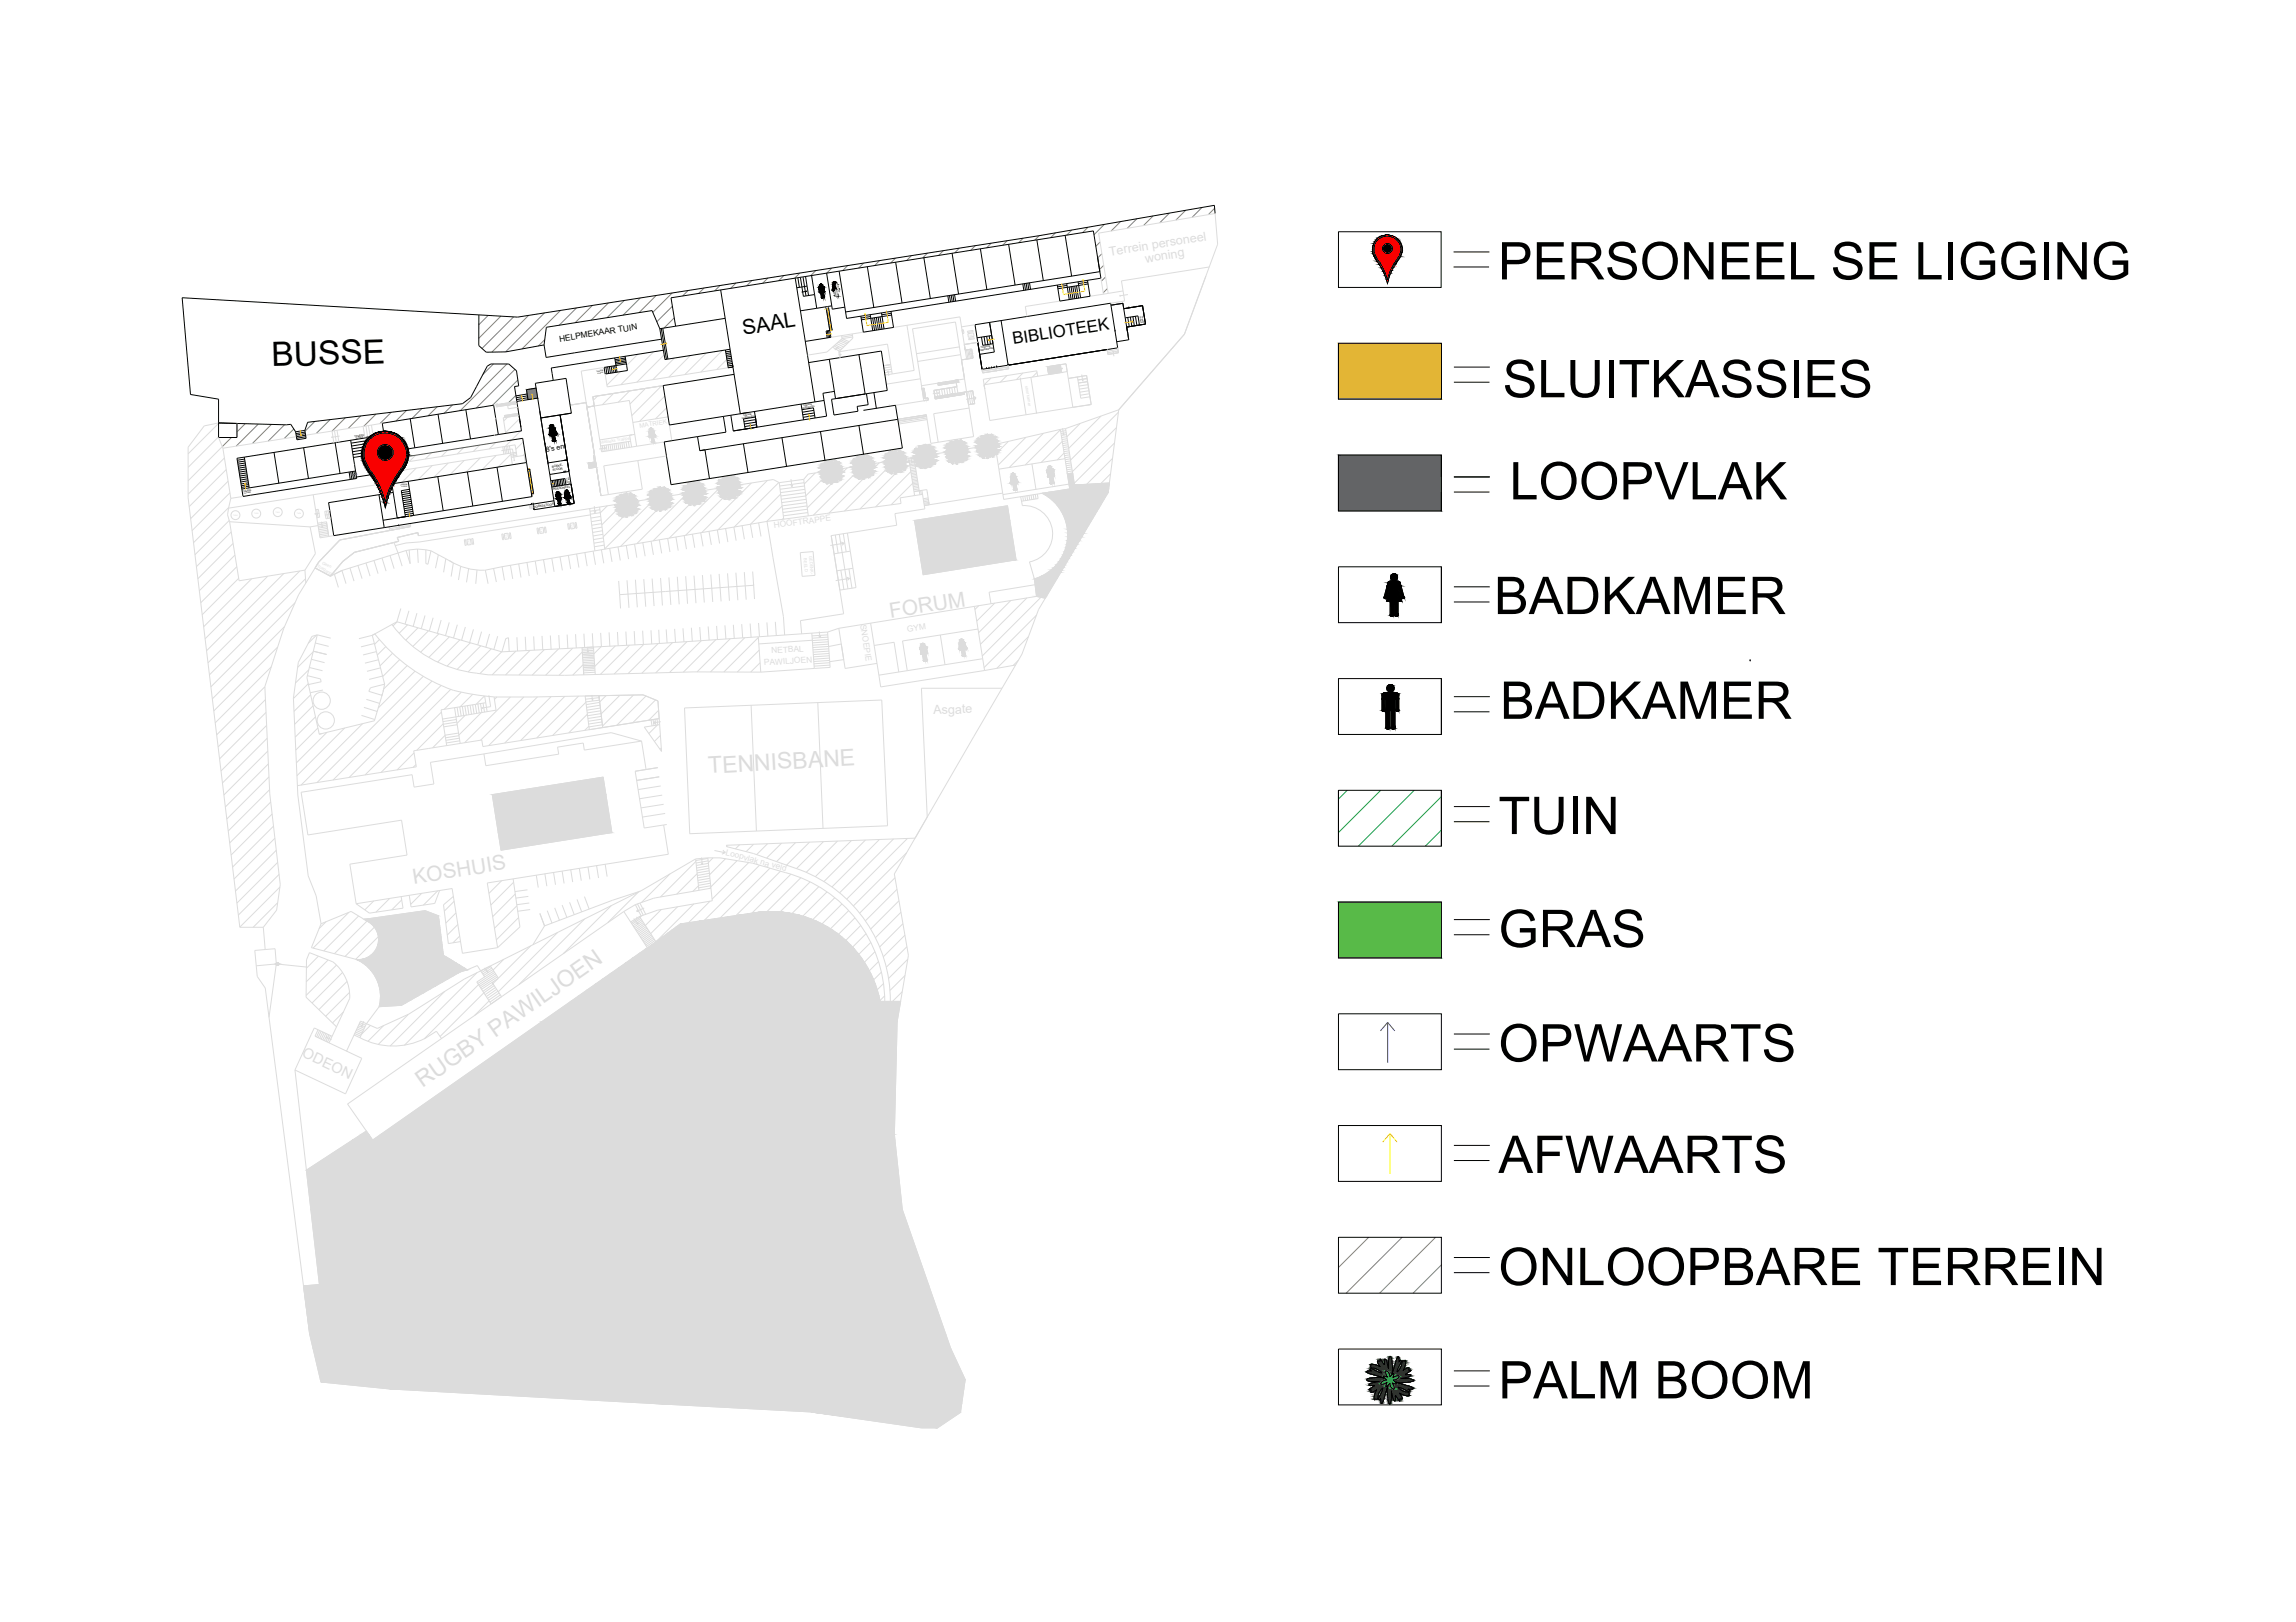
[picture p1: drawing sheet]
<svg xmlns="http://www.w3.org/2000/svg" width="297mm" height="210mm" viewBox="0 0 297 210" stroke-linecap="round" stroke-linejoin="round" font-family="sans-serif">
<defs><g id="words">
<g font-size="6.7">
<text x="193.8" y="36.2">PERSONEEL SE LIGGING</text>
<text x="194.4" y="51.4">SLUITKASSIES</text>
<text x="195.3" y="64.6">LOOPVLAK</text>
<text x="193.3" y="79.5">BADKAMER</text>
<text x="194.1" y="93">BADKAMER</text>
<text x="193.9" y="107.9">TUIN</text>
<text x="193.9" y="122.6">GRAS</text>
<text x="193.9" y="137.4">OPWAARTS</text>
<text x="193.9" y="151.8">AFWAARTS</text>
<text x="193.9" y="166.3">ONLOOPBARE TERREIN</text>
<text x="193.9" y="181">PALM BOOM</text>
</g>
<text font-size="4.3" x="35.2" y="47.4" transform="rotate(-2 35.2 47.4)">BUSSE</text>
<text font-size="2.7" x="96.2" y="43.3" transform="rotate(-9 96.2 43.3)">SAAL</text>
<text font-size="2.2" x="131.1" y="44.6" transform="rotate(-9 131.1 44.6)">BIBLIOTEEK</text>
<text font-size="1.6" fill="#dcdcdc" x="143.6" y="33.1" transform="rotate(-9 143.6 33.1)">Terrein personeel</text>
<text font-size="1.1" x="72.4" y="44.2" transform="rotate(-9 72.4 44.2)">HELPMEKAAR TUIN</text>
<text font-size=".9" x="70.7" y="58.4" transform="rotate(-9 70.7 58.4)">8's en</text>
<text font-size=".9" fill="#fff" x="71.6" y="59.2" transform="rotate(-9 71.6 59.2)">9's</text>
<text font-size=".8" fill="#dcdcdc" x="82.8" y="55.4" transform="rotate(-9 82.8 55.4)">MATRIEK</text>
<g font-size=".4">
<text x="69.1" y="65.8" transform="rotate(-9 69.1 65.8)">BOEKESTOOR</text>
<text x="71.4" y="60.5" transform="rotate(-9 71.4 60.5)">BOEKE-</text>
<text x="71.5" y="60.9" transform="rotate(-9 71.5 60.9)">STOOR</text>
<text x="71.6" y="63.5" transform="rotate(-9 71.6 63.5)">PERSONEEL</text>
</g>
<g font-size=".3">
<text x="147.7" y="40.9" transform="rotate(81 147.7 40.9)">Tweede</text>
<text x="126.7" y="45.4" transform="rotate(-9 126.7 45.4)">VERDIEPING</text>
<text x="126.9" y="45" transform="rotate(-9 126.9 45)">TWEEDE</text>
<text x="96.1" y="53.8" transform="rotate(-9 96.1 53.8)">TWEEDE</text>
<text x="103.8" y="52.9" transform="rotate(-9 103.8 52.9)">VERDIEPING</text>
<text x="103.9" y="52.6" transform="rotate(-9 103.9 52.6)">TWEEDE</text>
<text x="45.9" y="56.6" transform="rotate(-9 45.9 56.6)">TWEEDE</text>
<text x="46" y="56.8" transform="rotate(-10 46 56.8)">VLOER</text>
<text x="96" y="54.2" transform="rotate(-9 96 54.2)">VERDIEPING</text>
<text x="31.4" y="63.7" transform="rotate(-9 31.4 63.7)">TWEEDE</text>
<text x="31.6" y="63.9" transform="rotate(-9 31.6 63.9)">VLOER</text>
</g>
<g font-size=".2">
<text x="147.4" y="40.9" transform="rotate(81 147.4 40.9)">verdieping</text>
<text x="77.2" y="48.1" transform="rotate(-9 77.2 48.1)">TWEEDE</text>
<text x="77.3" y="48.4" transform="rotate(-8 77.3 48.4)">VLOER</text>
<text x="51.8" y="62.8" transform="rotate(-9 51.8 62.8)">TWEEDE</text>
<text x="52" y="63.1" transform="rotate(-9 52 63.1)">VLOER</text>
<text x="73.2" y="61.8" transform="rotate(81 73.2 61.8)">VLOER</text>
<text x="73.5" y="61.7" transform="rotate(81 73.5 61.7)">TWEEDE</text>
</g>
<text font-size=".2" fill="#dcdcdc" x="49.1" y="59.9" transform="rotate(-10 49.1 59.9)">Tweede</text>
</g></defs>
<!-- layer: Mure -->
<g fill="none" stroke="#808080" stroke-width=".13">
<path d="M74.6 39.9l-2.3 2.2M76.6 39.5l-2.2 2.3M78.7 39.2l-2.2 2.2M80.8 38.9l-2.3 2.2M82.8 38.6l-2.2 2.2M84.9 38.2l-2.2 2.3M87 37.9l-2.5 2.5M87 39.6l-2 2M89 37.6l-.7 .7M91.1 37.3l-.7 .7M93.2 37l-.7 .6M95.2 36.6l-.7 .7"/>
<path d="M97.3 36.3l-.7 .7M99.3 36l-.6 .7M101.4 35.7l-.7 .6M103.5 35.3l-.7 .7M105.5 35l-.6 .7M107.6 34.7l-.7 .7M109.7 34.4l-.7 .6M111.7 34.1l-.6 .6M113.8 33.7l-.6 .7M115.9 33.4l-.7 .6M117.9 33.1l-.6 .6M120 32.8l-.6 .6"/>
<path d="M122 32.4l-.6 .7M124.1 32.1l-.6 .6M126.2 31.8l-.6 .6M128.2 31.5l-.6 .6M130.3 31.2l-.6 .5M132.4 30.8l-.6 .6M134.4 30.5l-.6 .6M136.5 30.1l-.6 .7M138.6 29.8l-.6 .6M140.8 29.4l-.7 .7M142.3 31.3l-.5 .6M142.6 32.8l-.6 .6"/>
<path d="M142.8 34.3l-.6 .6M142.9 29l-1.4 1.4M143 35.8l-.5 .6M143.3 37.3l-.6 .6M145 28.7l-1.3 1.2M147.1 28.3l-1.3 1.2M149.2 27.9l-1.3 1.3M151.3 27.6l-1.3 1.2M153.4 27.2l-1.3 1.3M155.5 26.9l-1.3 1.2M157.1 27l-.8 .8M29.9 56.6l-1.1 1.2"/>
<path d="M31.7 54.8l-1 1.1M33.4 54.9l-2.8 2.8M35.1 54.9l-2.5 2.5M36.8 55l-2.1 2.1M38 55.5l-1.2 1.3M40.7 54.5l-1.2 1.3M42.7 54.3l-1.8 1.8M44.7 54.1l-1.7 1.7M46.7 53.8l-1.7 1.7M48.6 53.6l-1.5 1.6M50.6 53.4l-1.5 1.4M52.6 53.1l-1.4 1.4"/>
<path d="M54.6 52.9l-1.3 1.3M56.6 52.6l-1.2 1.2M58.5 52.4l-1 1.1M63.2 40.8l-1.3 1.2M63.8 47.1l-1.4 1.4M64.8 40.9l-2.9 2.9M65.6 47.1l-6.1 6M66.4 41l-4 4.1M66.6 47.8l-5 5M66.7 51.2l-.9 .9M67 49.2l-3.3 3.3M68.4 40.8l-4.8 4.8"/>
<path d="M70.4 40.5l-5 5M70.5 43.9l-.8 .9M72.5 40.2l-5 5M87.2 41.1l-1.3 1.4M177.1 160.1l-3.9 3.9M181.4 160.1l-7.2 7.3M185.7 160.1l-7.2 7.3M186.5 163.7l-3.7 3.7"/>
</g>
<!-- layer: 0 -->
<g fill="none" stroke="#000" stroke-width=".13">
<path d="M105.4 38.1l-1.5 .3M105.7 39.9l-2.1 .3M106 37.1l-.1 .1 .2 .7v-.5M106 37.1h.6v.7l-.1-.5M106.1 37.3v.1M106.1 37.4h.1M106.1 37.4l.2 1.1M106.3 37.8h.1M106.3 37.8l.1 .7M106.3 37.7v.1M106.3 37.7h.1M106.4 37.7v.1"/>
<path d="M106.4 37.8h.1M106.4 37.8l.1 .7M106.5 37.3l.1 1.1M106.5 37.3h.1M107.8 36.8l-.1 .1v.7l.1-.1M107.8 37v.5M107.9 37h.1M107.9 37h-.1M107.9 37l-.1 .7h.2M108.2 36.7l-.4 .1M141 38.3l-3.9 .7M142 33.4l.4 2.6-32.9 5.2-.1-.8"/>
<path d="M157.1 26.6l-22.7 3.9-67.4 10.5-43.4-2.5 1 12.6 3.7 .6v3l8.7 .3 .6-.1 .6 1M180.4 34l-.6 1.3-.3 .9-.2-.5a8.3 8.3 0 0 0-1.3-2.5 1.73 1.73 0 0 1 .4-2.2 1.73 1.73 0 0 1 2.3 .1 1.73 1.73 0 0 1 .1 2.3l-.4 .7M180.5 34.2l-.7 1.4-.3 1.1-.5-1.5-.8-1.4a1.99 1.99 0 0 1 .7-3.3 1.92 1.92 0 0 1 2.2 .8 1.92 1.92 0 0 1-.1 2.3l-.5 .7M31.7 59.4l-1 .2M31.7 59.7l-1 .1M31.7 59.9l-.9 .2M38.2 55.9l.2 .6M39.4 55.7l-1.2 .2M39.4 55.7l.2 1-1.2 .2v-.4M39.5 55.9l-1.2 .2M39.5 56.1l-1.2 .2M39.5 56.3l-1.1 .2"/>
<path d="M39.6 56.5l-1.2 .2M43.4 57.3l4.9-.8 .3 2.2M45.4 57l.8 4.9-14.8 2.3-.7-4.9 .9-.1M48.4 56.9l-3 .4M48.4 57.3l-2.9 .4M48.5 57.6l-3 .5M48.5 58l-2.9 .5M48.6 58.4l-2.9 .4M48.8 59.7l-1 .2 .2 1.5-1.9 .3M50 58.5l-4.3 .7M50.2 59.5h.1M50.4 59.5h-.2"/>
<path d="M62 40.8l-.1 3.9 1 .9 2.5-.1 5-.9 .3 1.7 14.9-2.4M65.6 57l2-.3 .5 3.2M66.9 52l-.3-2 .5-.1-.3-1.9-1-.9h-2.3l-.5 .3-2.1 4-1.1 .8-20 2.4-.4 1.1M67.1 53.7l.3 1.6M67.2 54.2l.3 1.6-3 .4M70.8 59.4h.1M70.8 59.6h.1M70.9 59.7h.1M73.9 53.5l-1.4 .2M78.4 47.5l.1 .9M78.6 47.5l.1 .8M78.8 47.4l.2 .9"/>
<path d="M79.1 47.4l.1 .9M79.3 47.4l.1 .8M79.5 47.3l.2 .9M80.9 46.1l.3 1.8-2.9 .5-.1-.9 1.5-.2-.2-1M85.7 42.5h-.3M85.8 45.3l-14.5 2.3 .3 1.6M93.6 53.9l.3 2-3.7 .6M93.8 45.3l.4 2.3 .6-.1M94.5 45.2l-8.5 1.3M94.5 45.4l-.6 .1M94.5 45.7l-.6 .1M94.6 45.9l-.6 .1"/>
<path d="M94.6 46.1l-.6 .1M94.6 46.4h-.6M94.7 46.6l-.6 .1M94.7 46.8l-.6 .1M94.7 47l-.6 .1M94.8 47.3l-.6 .1M97.6 53.3l.3 2M103.6 52.3l.4 2M106.6 51.8l.3 2.1-12 1.9-.4-2.1M108.1 51.6l-.5 .1 .3 2 3.1-.5M112.1 51l.2 1.4M113.1 50.8l.3 2"/>
<path d="M115 52.4h.1M115.6 42.4l-3.9 .6M115.9 52.4l.2 1.9M126.2 42.4h.1M126.3 42.9h.1M127 43.6l.1 1.1M127.3 43.6l.2 1M127.6 47.7h.1M127.6 43.5l.2 1.1M127.9 47.7h.1M128 43.5l.1 1M128 41.7l.6 3.9-1.9 .3"/>
<path d="M128.3 47.6h.1M128.6 47.5h.1M128.9 47.5h.1M130.4 47.3h.1M144.3 42.8h.1M146 44l-1.5 .2M148.2 41.9l-2.4 .4 .1 .8M31.8 60.2l-1 .1M31.8 60.4l-.9 .2M31.9 60.7l-1 .1M31.9 60.9l-1 .2M31.9 61.2l-.9 .1"/>
<path d="M32 61.5l-1 .1M32 61.7l-.9 .2M32.1 62l-1 .1M32.1 62.2l-1 .2M32.1 62.5l-.9 .1M45.2 61.1l.1 .9M45.4 61.1l.1 .9M45.6 61l.1 1M45.8 61l.1 1M46 61l-2 .3M51.3 61.4l-.9 1.7-.5 1.9a12.1 12.1 0 0 0-2.2-4.5 2.75 2.75 0 0 1 .3-3.8 2.75 2.75 0 0 1 3.7 .1 2.75 2.75 0 0 1 .2 3.8l-.6 1M51.5 61.8l-.6 1-.5 1.1-.5 1.8a13.5 13.5 0 0 0-2.4-5 3 3 0 0 1 .3-4.1 3 3 0 0 1 4.1 .1 3 3 0 0 1 .3 4.1l-.8 1.1"/>
<path d="M52.8 62.3l-2.1 .3 .2 1.1M53.5 66.7l-2.1 .3M68.8 65.3h.1M69 65.2h.1M69 65.2l-19.3 3.1M71.1 61.4l.3 1.6M71.3 62.2l1.8-.3 .1 .8M71.5 62.2l.1 .8M71.7 62.2l.1 .8M71.9 62.1l.1 .8M72.1 62.1l.1 .8M72.3 62.1l.1 .8"/>
<path d="M72.5 62l.1 .8M72.7 62l.1 .8M72.9 62l.1 .8M72.9 61.1h.1M73.1 61.1h.1M73.2 61.1h.1M73.6 61l.3 1.6M179.1 77.3l.1 .2 .2-.2M179.6 75.4l.2-.2h1.1l.2 .2M179.6 75.4l-.5 1.9M179.8 75.9l-.4 1.5M179.8 75.8v.1"/>
<path d="M179.8 75.8h.1M179.8 75.8l-.4 2h.4v1.7l.3 .3 .2-.3v-1.7M180.3 77.8h.1M180.4 77.8h.1M180.4 77.8v1.7M181.2 75.4l.4 1.9-.1 .2-.2-.2M181.3 77.4l-.4-1.5-.1-.1 .6 2h-.5v1.7l-.3 .3-.2-.3M178.8 90l.1-.3h.2h1.6l.2 .1 .1 2.1-.2 .2-.2-.2v-1.4M178.8 90v1.9M179.2 90.4h.1M179.2 90.5v1.4l-.2 .2-.2-.2M179.3 90.5v3.6"/>
<path d="M179.8 91.8v2.3M179.8 91.8h.2M180 91.8v2.3M180.5 90.4h.1M180.5 90.5v3.6M177.3 177.1l-.1 .1 .2 .2h-.5l-.1 .2 2.3 .7a3.6 3.6 0 0 0-2.2 .2l-.1 .1a2.15 2.15 0 0 0 1.4 .2h.1l-1 .2-.2 .3h.7l-.7 .5 .3 .1v.2l.1 .1 .6-.4-.3 .8v.5h.3l.1-.2a1.74 1.74 0 0 1 .7-1.3l-.6 1.4 .1 .1M179.3 177.4a.69 .69 0 0 1 .5 .8l.5-.5v.6a.59 .59 0 0 1 .7-.2 .79 .79 0 0 1-.8 .5l.5 .5-.6-.1 .1 .1a.58 .58 0 0 1 .1 .7 .82 .82 0 0 1-.5-.8l-.5 .4 .1-.5-.1 .1a.58 .58 0 0 1-.7 .1 .82 .82 0 0 1 .8-.5l-.4-.5 .5 .1-.2-.4zM181.3 176.1v.1l-.3 .6a.78 .78 0 0 0-.2 .7h.1a2.9 2.9 0 0 0 .6-1.4l.2 .1 .1-.1v.1v.6l-.3 .5 .7-.3h.1v.3h.2l-.7 .6h.6l.1 .1-.2 .2-1 .2a2.08 2.08 0 0 1 1.6 .3 4.4 4.4 0 0 1-2.3 .2l1.7 .5 .5 .2-.1 .1-.5 .1 .2 .1-.1 .2M181.3 176.1a.17 .17 0 0 0-.2-.1 .17 .17 0 0 0-.1 .2l-.1-.6-.3 .5-.5 1.7a3.9 3.9 0 0 0-.2-2.2l-.1-.1a2.69 2.69 0 0 0-.2 1.6l-.2-1-.2-.2-.1 .2v.5l-.5-.7-.1 .2h-.2l-.1 .1 .4 .7-.8-.3h-.5v.3l.2 .1a1.74 1.74 0 0 1 1.3 .7l-1.3-.6h-.2M182.3 180l-.1 .1-1.3-.6a1.1 1.1 0 0 0 1 .6l.4 .2v.1l.1 .2h-.5l-.8-.3 .3 .7h-.3v.3l-.6-.7v.6v.1l-.2-.1-.3-1.1v.2a2.68 2.68 0 0 1-.2 1.4 .54 .54 0 0 1-.2-.6l-.1-1.1 .1-.6-.4 1.2a1.53 1.53 0 0 1-.5 1l-.1-.6-.1 .2-.2-.1"/>
<circle cx="106.2" cy="36.9" r=".14"/>
<circle cx="108" cy="36.6" r=".15"/>
<circle cx="179.5" cy="32.2" r=".65"/>
<circle cx="49.8" cy="58.6" r="1.03"/>
<circle cx="180.4" cy="74.7" r=".44"/>
<circle cx="179.9" cy="89" r=".46"/>
</g>
<!-- layer: Mure -->
<g fill="none" stroke="#dcdcdc" stroke-width=".13">
<path d="M107.2 39.7l-.3 .1M137.1 39l-4.5 .7 .3 1.3M143.4 38l-2.4 .3M145.3 37.7l.2 1.3-1.8 .2M146.4 39.8h.1M146.7 39.7h.1M147 39.7h.1M156 35.7l-2.8 7.6-8.5 9.7-6.8 2.5M28.3 56.5l-4 4M28.3 54.8l-4 3.9M28.3 56.6l.5 1.4 1.1 6.5M28.8 57.8l-4.5 4.4"/>
<path d="M29 59.3l-4.7 4.7M43 55.8l.2 1.5M43.3 55.7l.2 1.6M43.6 55.7l.2 1.5M48.8 59.7l.5 2.9M50.2 59.5l.5 3.1M51.7 59.2l-.8 .9M53.8 58.9l-.9 .8M55.8 58.6l-.8 .8M57.9 58.3l-.8 .8M58 59.9l-1.8 1.9M60 57.9l-.8 .9"/>
<path d="M60.1 59.6l-1.9 1.8M62 57.6l-.8 .8M62.1 59.3l-1.8 1.8M64.1 57.3l-.8 .8M64.2 58.9l-1.8 1.9M65.7 54l-.5 .5M66.1 58.8l-1.7 1.6M66.9 52.2l-1.2 .2 .1 .5 1.2-.2M67.2 54.2l-1.8 1.8M67.5 55.7l-2.1 2.1M67.7 57.2l-1 .9M67.9 58.7l-.2 .3"/>
<path d="M75.8 52.1l1.1 6.9h-.1l.1 .8-.8 .1 .1 .7 1-.2M75.8 52.1l-2 .3M75.8 52.1l.1 .6M75.9 52.7l1.3 7.7M77.6 56.9l.2 1.6M80.3 48.1l-1.8 1.7M82.5 45.8l-1.4 1.5M84.6 45.5l-4.3 4.3M85.8 49.9l-9.1 1.4 .2 1.2-1 .2M85.9 45.9l-3.5 3.6M87.2 46.3l-2.7 2.8M89.3 46l-2.8 2.8"/>
<path d="M91.4 45.7l-2.8 2.8M93.4 45.4l-2.7 2.8M94 46.5l-1.3 1.3M107.7 44.9l.9 .6M107.9 44.8l.9 .5M108.1 44.6l.9 .5M108.2 44.4l1 .5M108.4 44.3l1 .4M108.6 44.1l1 .4M108.8 45.3l-.3 .2 6.3-1 .4 2.7-.9 .1M108.8 44l.9 .4M108.9 43.4v.4"/>
<path d="M108.9 43.8l-1.9 1.8-2.5 .4M108.9 43.8l1 .4M110.3 43.2v.6l-1.5 1.5M110.3 43.4l-1.4 .2M110.3 43.6l-1.4 .2M111.7 43l-4.2 .7M113.8 59.9l-6.6 6.5M115.3 47.5l-1 .1M115.3 47.8l-.9 .1M115.4 48.1l-1 .1M115.6 42.4l8.6-1.4 .7 4.3M115.8 59.6l-6.6 6.5"/>
<path d="M116.1 54.3l3.7-.6 .1 .2-3.7 .6M117.3 42.1l1 5.8-3.8 .6M117.6 59.5l-6.3 6.4M118.2 59.2l10.5-1.7 8.5-1.9 .6 3.6M119.3 50.3l.2-.1 .2 1.3h.4v.3l-.6 .1M121.2 50.5l.1 .8M121.3 49.6l.1 .3 2.3-.4 .1 .5M121.5 50.4l.1 .9M121.8 50.4l.1 .8M122.1 50.3l.2 .8M122.5 50.3l.1 .8M122.8 50.2l.1 .8"/>
<path d="M123.1 50.2l.2 .8M123.5 50.1l.1 .8M123.8 50l-3 .5 .2 1.1 3.8-.6-.1-.2 .3-.1M123.8 50l.1 .9M124.9 45.3l.8-.1 .2 1.1-1.5 .3 .4 2.4M125 50.7l.8-.1 .3 1.6-.8 .2zM126.1 42l-1.7 .3M126.5 44.3l-1.7 .3 .1 .7M128.2 48.9l-.9 .9M130.3 48.6l-.9 .9M130.4 47.3l.1 .4-3.4 .6-.1-.5M130.5 57.1l-1.6 1.6"/>
<path d="M132.3 48.3l-.8 .8M132.7 56.6l-3.5 3.6M134.2 48.2l-.6 .6M134.2 48.7l-.1-.7-6.9 1.1 .2 1.2M135 56.1l-4.4 4.4M137.2 55.6l-4.6 4.6M137.4 57.1l-2.7 2.7M137.7 58.6l-.9 .9M138.1 48.1l-.2-1-2.4 .4 .2 1M138.2 49l2.4-.4 .6 3.7-2.4 .4M139.7 54.8l-1.7 1.7M142.4 53.8l-4.1 4.2"/>
<path d="M143.9 59.3l-3.3 3.4M144.2 57.3l-5.2 5.2M144.4 55.3l-5.7 5.7M144.6 45l.1 .6-1.4 .3-.1-.7M144.7 53.3l-6.2 6.2M29.3 60.8l-4.8 4.8M29.5 62.3l-4.8 4.8M29.6 65.8l-.2 .8M29.6 65.7l-4.6 4.5M29.7 67.4l-4.5 4.4M29.7 63.8l-4.9 4.9M29.9 64.5l-.3 1.3"/>
<path d="M29.9 68.8l-4.5 4.5M30.1 70.3l-4.5 4.6M30.4 71.8l-4.6 4.7M30.6 73.3l-4.6 4.7M30.9 74.8l-4.7 4.8M31.4 64.2l-1.5 .3M32.6 74.9l-6.3 6.2M34.6 74.6l-8.1 8.1M36.7 74.2l-10 10M38.2 78l-10.9 10.9M38.8 73.9l-11.9 11.9M39.5 73.8l.1 1.6"/>
<path d="M39.5 74.9l-12.4 12.4M40.5 64l-10.9 1.8M43.3 74.3l.5 1.7M44.2 73.8l.6 1.7M44.2 73.8l-1.4 .8M45.3 73.5l.5 1.7M46.3 73.2l.5 1.7M47.3 72.9l.6 1.7M48.4 72.5l.5 1.7M49.4 72.2l.5 1.7M50.5 71.9l.5 1.7M51 70.2l1 3.1"/>
<path d="M51.8 60.9l-1.2 1.2M51.9 78.7l-.6 1.8M52.5 71.2l-8.3 2.6M52.9 79l-.5 1.8M52.9 71.2l.2 1.7-.6-1.7M52.9 71.2h-.4M53.1 68l-2.7 .4M53.1 68.1l-9.1 1.8-2.8 2.9-.4 .7 2 1.1M53.9 60.6l-1.9 1.8M53.9 79.4l-.4 1.7M54 71.1l-1.1 .1M54 71.1l.1 1.7"/>
<path d="M54 71.1h1.1M54.1 69.3v-.4l-2.7 .7 .2 .4-5.7 1.5-1.5 1.2-1.6 1.9M55 79.6l-.5 1.8M55.1 71.1v1.8l.3 .1 .3-1.7M55.1 71.1l.6 .2M55.7 71.3l1 .5M55.9 60.2l-1.8 1.9M56 79.9l-.5 1.8M56.7 71.8l1 .5M56.7 71.8l-.4 1.7M57.7 72.3l.9 .5M57.7 72.3l-.3 1.8"/>
<path d="M58.6 72.9l-.2 1.7M59.6 73.3l-.3 1.8M60.6 73.6l-.2 1.8M61.2 69.7h-.2M61.7 73.8l-.2 1.8M63.9 73.6l.3 1.7M65 73.3l34.2-5.8 2.2 12.3 .1 2.4M65 73.3l.3 1.8M65 73.3l-2.2 .5 .3 1.7M66 68.9l-.1 .1M66 73.2l.3 1.7M67.1 73l.3 1.7"/>
<path d="M68.2 72.8l.3 1.7M69.2 72.6l.3 1.8M70.3 72.4l.3 1.8M70.6 68.2h-.2M71.4 72.2l.3 1.8M72.4 72.1l.4 1.7M73.5 71.9l.3 1.7M74.5 67.6h-.1M74.6 71.7l.3 1.7M75.7 71.5l.3 1.8M76.4 66.6l-22.1 3.5-1.8 .2-1.4 .3M76.7 71.3l.3 1.8"/>
<path d="M77.2 60.4l.5 3.8M77.6 66l-1.3 .2M77.7 66.3l-1.3 .2M77.8 71.1l.3 1.8M78.9 71l.3 1.7M80 70.8l.2 1.7M80 75.2l.2 1.8M80.2 77l.1 1.7M81 70.6l.3 1.8M81.1 75.1l.3 3.6M82.1 70.4l.3 1.8M82.2 75l.3 3.6"/>
<path d="M83.1 63.3l-4.4 .7M83.2 70.2l.3 1.8M83.3 74.9l.2 3.6M84.2 70l.3 1.8M84.4 74.9l.2 3.5M85.3 69.9l.3 1.7M85.5 74.8l.2 3.6M86.4 69.7l.3 1.7M86.5 74.7l.3 3.6M87.4 69.5l.3 1.8M87.6 74.6l.3 3.6M88.5 69.3l.3 1.8"/>
<path d="M88.7 74.6l.2 3.5M89.6 69.1l.3 1.8M89.8 74.5l.2 3.6M90.7 68.9l.3 1.8M90.9 74.4l.2 3.6M91.7 68.8l.3 1.7M92 74.3l.2 3.6M92.8 68.6l.3 1.7M93 74.3l.3 3.5M93.9 68.4l.3 1.8M94.1 74.2l.3 3.6M94.9 68.2l.3 1.8"/>
<path d="M95.2 74.1l.3 3.6M96 68l.3 1.8M96.3 74l.2 3.6M97.1 67.8l.3 1.8M97.4 74l.1 1.7M97.5 75.7h.1M97.5 75.7l-17.3 1.3M97.5 75.7l.1 1.8M98.1 67.7l.4 1.7M100 62.1l.8 .4M104.6 61.3l-.6 .7M105.5 61.2l-1.4 1.4"/>
<path d="M107.5 69.3l1.2 7.1 2-.4-.7-4.7M107.6 60.9l-3.4 3.3M108.1 69.2l.3 2.4M108.6 69.1l1.1 7.1M108.8 73.8l.4 2.5M109.1 69.1l.4 2.3M109.6 60.5l-5.2 5.2M109.6 69l.4 2.3M109.8 73.6l.4 2.5M110 71.3l-2.1 .4M110.3 73.5l-2 .4M111.7 60.2l-6.5 6.5"/>
<path d="M117.8 61l-4.5 4.6M118.1 62.5l-2.8 2.8M118.3 64l-.1 .2M118.3 64.1l-1.8 .3 .1 .8-9.7 1.2M118.9 63.5h.2l.1 .5M120.2 65v.2l-.6 .1M126.6 78.4l-.5 .5M128.7 78l-2.3 2.4M130.8 77.7l-4.2 4.2M132.8 77.4l-6 6M133.8 74.9l.3 2.3M133.9 75.7l-5.9 .9 .2 1.5"/>
<path d="M134.1 79.6l-6.8 6.8M134.1 77.2l-8 1.3M134.1 77.2l1.1 .2M134.7 77.3l-7.6 7.6M138.8 61.2l.2 1.6 4.5-.3M143.7 61.3l-1.3 1.3M34.3 88.9l-6.3 6.2M34.3 90.5l-6.1 6.2M34.4 92.2l-6 6M34.5 93.9l-5.9 5.9M34.6 95.5l-5.8 5.8M34.6 97.2l-5.6 5.7"/>
<path d="M34.7 98.9l-5.5 5.5M35.1 86.3l-7.3 7.2M35.9 83.7l-8.2 8.3M36.8 81.1l-9.3 9.3M39.8 87.4l1.7 .5v.3l-1.6 .4h.1M39.9 88.5l-1.9 1.9M39.9 86.7l-1.7 1.7M40 86.4l1.7 .4M40.2 89.9l-2.2 2.2M40.3 85.3l1.7 .5M40.5 91.3l-2.4 2.4M40.5 84.4l-2 2"/>
<path d="M40.5 84.3l1.8 .4M40.8 83.2l1.7 .4M40.8 92.8l-2.6 2.6M41 82.2l-1.1 1.1M41.1 94.2l-2.8 2.9M41.6 94.9l-.3 .1M41.8 89.3l-1.7 .3M42.3 94.8l-4 3.9M42.8 82.6l-1.8-.4-1.3 5.5M44.6 94.2l-6.2 6.2M46.4 82.7l1.8-.5 .2 1.1M46.8 92.6l1.7 .5"/>
<path d="M46.9 93.7l-7.9 7.9M47.1 91.5l1.7 .6M47.4 90.5l1.7 .5M48.4 83.3l1.4 5.2M48.4 83.3l-1.7 .4M48.7 84.3l-1.7 .5M49 85.4l-1.8 .4M49.1 82.8l-.6 .6M49.2 86.4l-1.7 .5M49.4 90h.1M49.5 87.5l-1.8 .4M49.6 89.5h.1"/>
<path d="M49.8 88.5l-1.9 .5-.2 .5 1.7 .5M49.8 88.5l-.2 1M49.9 83.7l-1.1 1.1M50.8 84.5l-1.6 1.7M51.4 80.5l-.6 .5M51.7 85.4l-2.2 2.2M52.7 86.1l-3.1 3.1M52.7 80.9l-1.1 1.1M53.6 97.4l-2.2 2.2M53.7 86.9l-4.8 4.7M53.8 98.9l-.4 .4M54.1 81.2l-1.6 1.6"/>
<path d="M54.8 87.5l-13.8 13.8M55.4 96.9l-1.9 .3 .4 2-15.4 2.5M55.4 81.6l-2 2.1M55.9 88.1l-12.8 12.8M56.8 82l-2.4 2.4M57.1 88.7l-11.9 11.9M57.1 80.2l-.5 1.8M57.1 92.2l-7.8 7.8M57.3 93.7l-3.4 3.4M57.6 95.2l-1.6 1.6M58.1 80.5l-.5 1.8M58.1 82.4l-2.6 2.7"/>
<path d="M58.3 89.2l-11.1 11.1M59.2 80.8l-.5 1.8M59.5 82.8l-2.9 2.9M59.7 89.6l-2.2 2.2M60.2 92.6l-1.1 1M60.2 81.1l-.5 1.8M60.9 83.2l-3.1 3M61.1 89.9l-1.6 1.6M61.3 81.4l-.5 1.8M62.2 83.6l-3.1 3M62.3 92.2l-2.9 2.9M62.3 81.7l-.5 1.8"/>
<path d="M62.7 90.1l-1.1 1M63.3 82l-.4 1.8M63.6 84l-3 3M64.3 90.2l-.3 .3M64.4 82.3l-.5 1.8M64.9 84.3l-2.8 2.9M66 90.2l-5.9 5.9M66.7 84.3l-3 3M66.9 82.5l.1 1.8M67.8 90.2l-5.6 5.6M68 82.4v1.8M68.6 84.2l-3.2 3.1"/>
<path d="M69 82.4l.1 1.7M69.5 90.2l-6.3 6.3M70.1 82.3l.1 1.8M70.4 84.1l-3.3 3.3M71.2 82.2l.1 1.8M71.3 90.1l-6 6.1M72.3 84l-3.4 3.4M72.3 82.2l.1 1.8M73.1 90.1l-5.7 5.7M73.4 82.1l.1 1.8M74.1 83.9l-3.5 3.5M74.5 82.1l.1 1.7"/>
<path d="M74.9 90.1l-5.5 5.4M75.3 84.4l-3 3M75.4 86l-1.3 1.4M75.5 82l.1 1.8M75.8 90.9l-4.3 4.3M76 92.4l-2.4 2.4M76.2 94l-.6 .5M76.6 82l.1 1.7M76.8 83.7l-1.5 .1M76.8 83.9l-1.5 .1M76.8 84.2h-1.5M76.8 84.4l-1.5 .1"/>
<path d="M76.8 84.6l-1.5 .1M76.8 84.8l-1.4 .1M76.8 85l-1.4 .1M76.9 85.2l-1.5 .1M76.9 85.4l-1.5 .1M76.9 85.7h-1.5M76.9 85.9l-1.5 .1M76.9 86.1l-1.5 .1M76.9 86.3l-1.4 .1M76.9 86.5l-1.4 .1M77 86.7l-1.5 .1v.5M77 87l-1.5 .1"/>
<path d="M77.5 90l-1.8 .1M77.5 90l.5 4.2M77.5 90l5.7-.1 1.9 .8 .2 2.3-9.1 1.4M77.5 90l.1 .6M77.5 90.3l-1.7 .2M77.5 90.4l.1 .2M77.6 90.6l-1.8 .2M77.6 90.9l-1.8 .3M77.6 91.3l-1.7 .2M77.7 91.6l-1.8 .3M77.7 81.9l.1 1.8M77.7 92l-1.7 .3"/>
<path d="M77.8 92.3l-1.8 .3M77.8 83.7l-1 .9M77.8 92.7l-1.7 .3M77.8 93.1l-1.7 .2M77.9 93.4l-1.8 .3M77.9 93.8l-1.7 .3M78.4 90l-.8 .8M78.8 81.8l.1 1.8M79.1 94.8l3.9 1.1M79.6 83.6l-2.7 2.7M79.9 81.8l.1 1.8M80.2 90l-2.4 2.4"/>
<path d="M81 81.7l.1 1.8M81.4 83.5l-3.7 3.8M82 89.9l-4 4.1M82 81.7l.1 1.8M83.1 81.6l.1 1.8M83.3 83.4l-3.8 3.8M83.6 90.1l-3.8 3.8M84.2 81.6l.1 1.7-19.4 1.1 .5-1.8 .4-.1 .1 1.8M84.8 90.6l-3 2.9M85 93.8l-1.1 1.1M85.1 83.3l-3.9 3.9M85.2 91.9l-1.3 1.3"/>
<path d="M85.2 81.5l.1 1.8M85.3 93.8l.3 3.4-2.2-3.1 1-.2M85.4 95.2l-.7 .7M85.6 96.8l-.2 .2M86.2 81.5l.1 1.7M87 83.2l-4 3.9M87.3 81.4l.1 1.7M88.4 81.3l.1 1.8M88.9 83l-4.1 4.1M89.4 81.2l.2 1.8M90.5 81.1l.2 1.8M90.7 82.9l-4.1 4.1"/>
<path d="M91.6 81.1l.1 1.7M92.6 82.8l-4.2 4.2M92.7 81l.1 1.8M93.8 80.9l.1 1.8M94.5 82.7l-4.3 4.2M94.9 80.9l.1 1.7M96 80.8l.1 1.7M96.3 82.5l-4.4 4.5M97 80.7l.2 1.8M98.1 82.5l-4.5 4.5M98.1 80.6l.2 1.8M98.2 84.1l-2.8 2.9"/>
<path d="M98.3 85.8l-1.2 1.2M99.2 80.5l.1 1.8M100.3 80.5l.1 1.8M105.1 82.9l-6.9 .4M107.1 81.8l-9 .6M121.7 82.2l.6 3.8M126.5 81.4l-9.7 1.5M127.1 85.2l-9.7 1.6M131.4 86.1l-4 .7M131.7 85.4l-.6 .7M133.1 82.4l-4.1 4.1M34.8 100.5l-5.5 5.5"/>
<path d="M34.9 102.2l-5.4 5.3M35 103.8l-5.3 5.3M35.2 105.3l-5.3 5.3M35.4 106.9l-5.3 5.3M35.6 108.5l-5.3 5.3M35.7 110l-5.2 5.3M35.9 116.8l-3.1 3.2M35.9 111.6l-5.2 5.3M36.1 113.2l-5.3 5.2M36.2 114.8l-5.2 5.2M41.5 119.5l3.9-1.6 2.1 1.3a2.62 2.62 0 0 1 1.4 3 2.62 2.62 0 0 1-2.7 2M42.2 119.3l-.9 .9"/>
<path d="M45.1 118.1l-4.6 4.6M46.3 116.9l-.1 .1M46.4 118.5l-4.5 4.5M47.1 119l7.9-1.1 1.7 .6 .7 5.1 3 1.9-.9 .3-7.6 4.3-2.8 .2M47.5 119.2l-4.2 4.2M48.4 116.6l-1.2 1.1M48.4 120l-3.8 3.8M50.4 116.3l-1.8 1.7M51.9 116l.2 1.5-4.3 .7-1.7-1.2M52 116.5l-1.3 1.2M54.6 115.6l-1.5 1.4M56.6 115.3l-1.8 1.8"/>
<path d="M56.9 115.2l-.7 1.7-3 .5-.3-1.5M58.6 116l-1.2 1.1 .6 5 1.6-.2M58.8 116.6l-1.3 1.3M59 118.1l-1.3 1.4M59.2 119.6l-1.3 1.4M64.9 114l-1.6 1.6M66.4 113.7l.9 6.2-2.9 2.7M66.4 114.2l-2.9 2.9M66.7 115.7l-3 2.9M66.9 117.2l-2.9 2.9M67.1 118.7l-2.9 2.9M68.2 115.2l-1.6 .2"/>
<path d="M68.4 116l-1.7 .2M68.5 116.9l-1.6 .2M68.6 117.7l-1.6 .2M69.4 113.3l.2 1.6M69.8 118.2l.6 1.6M70.4 119.8l-1.5 2.5M70.5 113.1l.2 1.6M70.8 117.9l.6 1.6M71.6 112.9l.3 1.6M71.8 117.5l.6 1.6M72.7 112.7l.3 1.6M72.7 117.1l.6 1.6"/>
<path d="M73.7 116.8l.6 1.6M73.8 112.6l.3 1.5M74.7 116.4l.6 1.6M74.9 112.4l.3 1.6M75.6 116l.6 1.6M75.6 118.9l-8.5 8.5M76.1 112.2l.2 1.6M77.2 112l.2 1.6M78.3 111.8l.2 1.6M79.1 117.2l-6.2 6.2M82.6 115.5l-4 3.9M82.7 118.6l.1 .1"/>
<path d="M82.8 118.7l-1.1 .8M82.8 115.3l-3.6 1.2-8.8 3.3M82.9 118.8l-1.1 .8M83 118.5l-.2 .2M83 119l-1.1 .8M83.1 119.2l-1.1 .8M83.2 119.4l-1.1 .8M83.4 119.6l-1.1 .7M83.5 119.7l-1.1 .8M83.6 119.9l-1.1 .8M85.3 100.5l-2.9 .5M85.5 101.7l-2.9 .5"/>
<path d="M85.6 117.7l-2.1 2.1M85.7 102.9l-3 .5M85.9 104.1l-3 .4M86 105.3l-2.9 .4M86.7 113.1l-3.7 3.7M87.7 117.3l-3.5 3.5M88 119.6l-3.1 2.3M89.8 117l-4.9 4.9M90 111.5l-4.6 4.6M90.2 113.1l-2.7 2.6M90.4 114.6l-.8 .7M91.9 116.6l-2.8 2.8"/>
<path d="M92.2 111l-.6 .6M93.9 111.1l-2.1 2.1M95.4 111.4l-3.4 3.4M95.7 109.3l-.6 .6M96.9 111.6l-4.8 4.8M97.5 109.3l-1 .9M98.3 112l-7.2 7.1M99.3 109.2l-1.4 1.4M99.6 112.3l-6.4 6.5M101 112.7l-5.8 5.8M101.1 109.1l-1.9 1.9M102.3 113.1l-5 5.1"/>
<path d="M102.9 109l-2.4 2.5M103.6 113.6l-4.4 4.4M104.7 109l-2.9 3M104.8 114.1l-3.9 3.9M105.9 114.7l-3.4 3.5M106.5 108.9l-3.5 3.5M107 115.4l-3.1 3.2M108 116.2l-2.8 2.8M108.3 108.8l-4 4.1M108.9 117l-2.6 2.6M109.8 117.8l-2.4 2.4M110.2 108.8l-4.7 4.6"/>
<path d="M110.6 118.8l-2.1 2.1M111.4 119.8l-2 1.9M112 108.7l-5.4 5.4M113.8 108.6l-6.2 6.2M115.6 108.6l-7 6.9M115.8 113.6l-4.6 4.6M116.1 115.1l-4.1 4.1M116.3 116.6l-3.7 3.6M116.6 118.1l-3.3 3.2M116.8 119.5l-3 3M117.3 110.3l-6.9 6.9M117.4 108.5l-7.9 7.8"/>
<path d="M33 123l.3 3.4 1 1.5M34.3 122.9l1.3-.1 .1 1.9M35.7 124.7l-.9 6.9M35.7 124.7l-2.5 .3M35.7 124.7l3.9 .4M39.7 124.2l-.1 4.8 3.9 3.9M40 123.3l3 1.2M40.3 122.6l5.9 1.6M41.2 123.7l-1.6 1.6M42.4 124.2l-2.8 2.9M43.5 124.9l-3.9 3.9M44.3 125.8l-3.9 4"/>
<path d="M44.4 131l-1.4 1.4M44.9 127l-3.6 3.7M45.2 128.4l-3.1 3.1M45.2 129.2l-.9 2M46.6 134.3a9.1 9.1 0 0 0 9.9-.8l.6 .9M47.9 132.7l-1.1 1.1M49 121.2l-3 2.9M49.6 132.7l-2 2.1M52.8 131.3l-3.9 3.9M57.5 128.3l-7 7.1M59.5 121.1l-.9 .9M61.7 125.9l-9.4 9.4"/>
<path d="M61.9 127.4l-7 7M62.3 128l1.4-.9 .1 .2-1.3 1M62.6 128.5l-5.7 5.6M63.3 129.5l-1.9 1.9M63.5 125.1l-1.2 .8M63.6 125.3l-1.1 .7M63.8 125.5l-1.2 .7M63.9 125.7l-2.2 1.4M63.9 127.5l-1.3 1M64 125.8l-2.2 1.5M64.1 127.8l-1.3 .9M64.1 126l-2.2 1.5"/>
<path d="M64.2 126.2l-2.1 1.4M64.3 128l-1.4 1M64.4 126.4l-2.2 1.4M64.4 128.3l-1.3 .9M64.4 126.6l-.6 .7M64.6 128.5l-1.4 .9M64.7 128.7l-1.3 1M64.9 129l-1.4 .9M65.2 124.1l-1.4 1.4M68.7 122.4l-4.2 4.2M72.1 120.7l-7.6 7.6M83.7 120.1l-1.1 .8"/>
<path d="M83.8 120.3l-1.1 .7M83.9 120.5l-1.1 .7M84 120.6l-1.1 .8M84.2 120.8l-1.1 .8M84.3 121l-1.1 .8M84.4 121.2l-1.1 .7M84.5 121.3l-1.1 .8M84.6 121.5l-1.1 .8M84.7 121.7l-1.1 .8M84.9 121.9l-1.1 .8M112 120.8l-1.7 1.8M112.7 122l-1.6 1.5"/>
<path d="M113.2 123.2l-1.4 1.3M113.7 124.4l-1.2 1.2M114 125.8l-1 1M114.3 127.3l-.8 .8M114.5 128.9l-.6 .6M116.7 128.3l-1.2 1.3M117.1 121l-2.8 2.8M117.1 126.2l-2 2M117.3 122.5l-2.6 2.7M117.5 124.1l-2.5 2.5"/>
<circle cx="30.5" cy="66.7" r=".58"/>
<circle cx="33.1" cy="66.5" r=".58"/>
<circle cx="35.9" cy="66.3" r=".58"/>
<circle cx="38.7" cy="66.5" r=".58"/>
<circle cx="41.6" cy="90.7" r="1.12"/>
<circle cx="42.1" cy="93.2" r="1.12"/>
<circle cx="35.9" cy="124.7" r=".14"/>
</g>
<!-- layer: 0 -->
<g fill="none" stroke="#dcdcdc" stroke-width=".13">
<path d="M108.1 37.7l.1 .5-.1 .1-.1-.6M108.1 37.6v.1M108.1 37.6h.1M108.1 37.6l.1 .1M108.2 36.7l.1 .1 .2 .7-.3-.5M108.2 36.9l.3 .7h-.2l.1 .6-.1 .1v-.1l-.1-.5M108.2 36.9h.1M142.4 36l.4 2.1M156.4 34.6l-3.2 8.7-8.5 9.7-1.3 10.7-9 15.2-2.2 5.8-16.5 28.4 1.8 10.5-1.4 8.6-.4 14.6 1 9.7 6.3 18 1.9 4-.6 4.3-3 2h-2.1l-14.3-2.1-54.5-3-8.9-.9-1.4-6.1M28.3 54.7l-1.9 .4-2.1 2.8v6.5l6.7 55.6h3.1M30.7 54.8v1.8h-2.4M38.4 56.5l-9.6 1.5"/>
<path d="M47 55.2l.2 1.5M47.3 55.1l.3 1.5M47.7 55.1l.2 1.5M48.1 55l-8.6 1.3M48.1 55l.2 1.5 1.4-.2M49.5 54.8l-1.4 .2M49.7 56.6l-1.4 .3M49.8 57l-1.4 .2M49.9 57.3l-1.5 .2M49.9 57.6l-1.4 .3M50 58l-1.4 .2M50 58.2l-1.4 .3"/>
<path d="M50.2 59.7l-1.4 .3M59.5 53.1h.1M64.3 52.4h.1M65 57.8l.2 1M65.2 57.8l.2 .9M65.3 54v-.2l1.7-.3v.3l.1-.1-2 .4 .3 2M65.5 57.7l.1 1M65.7 57.7l.1 1M65.9 57.7l.2 1.5M66.1 58.8l.7-.1v-.2l-16.3 2.6M66.1 59.2l.2 1M66.6 52l.1 .3-2.5 .3v-.2"/>
<path d="M66.9 58.9l-.8 .1M66.9 52l-3 .4M66.9 59.1l-.3-1.5-16.3 2.6M66.9 59.1l-.8 .1M67.8 58.9l.2 1M68 58.9l-1.1 .2M73.8 52.4l2-.3 1.4 8.3M76.9 59h-.1l.1 .8M77.1 59.8l-1 .1 .1 .7 1-.2M77.9 57.7l.1 .7M78.2 47.5l-3 .5M78.2 57.6l.1 .8"/>
<path d="M78.4 57.6l.1 .8M78.7 57.5l.1 .8M78.9 57.5l.1 .8M79.2 57.5l.1 .7M79.4 57.4l.2 .8M79.7 57.4l.1 .8M79.9 57.3l.2 .8M80.2 57.3l.1 .8M80.5 57.3l.1 .7M80.7 57.2l.1 .8M81 57.2l.1 .8M81.3 57.1l.1 .8"/>
<path d="M81.5 56.3l.2 1.6M81.6 57.1l-3.9 .6M82.4 57.7l-4.6 .8M85.8 49.9l-9.1 1.4 .2 1.2-1 .2M86.2 59l-3.7 .6M86.6 55l.3 2M94.2 47.6l-15.6 2.5-.3-1.7M108.3 59.8l-.3 .7 .3-.4a.21 .21 0 0 1 0-.2 .21 .21 0 0 1 .3-.1l-.2 .6 .4-.1v.1h.1l-.4 .3h.4l-.6 .3a.81 .81 0 0 1 .8 .1l-.8 .2-.4-.1 1.2 .4-.3 .1v.1M108.3 59.8l-.2 .1v-.4l-.4 1.2v-.9l-.2-.3-.1 .8-.2-.6v.4l-.3-.4v.1h-.2l.2 .4-.7-.1a.22 .22 0 0 0 .1 .2 .22 .22 0 0 0 .3 0l.4 .3-.7-.3M108.5 45.5l.1 .8M108.6 45.5l.2 .8M110.4 59.7l.1 .1-.4 .1 1.2 .4h-.9l-.2 .1 .1 .1 .6 .1-.5 .1-.1 .1h.4l-.4 .3h.2v.2l.3-.2-.1 .4v.2a.22 .22 0 0 0 .2 0 .22 .22 0 0 0 0-.3l.3-.4-.2 .7"/>
<path d="M111.4 59.8l.2 .2 .1 .2 .2-.2v.3l.4-.1a.25 .25 0 0 1-.1 .2 .25 .25 0 0 1-.3 0l.2 .3-.2-.1 .1 .4a.25 .25 0 0 1-.3-.1 .25 .25 0 0 1 0-.2l-.3 .2 .1-.3-.4 .1a.27 .27 0 0 1 .4-.2l-.2-.3 .2 .1zM112.4 59.2l-.2 .7 .3-.4a.21 .21 0 0 1 0-.3 .21 .21 0 0 1 .2 0l-.1 .6 .3-.2v.2h.2l-.4 .3h.4l-.1 .1-.5 .2a.78 .78 0 0 1 .7 .1l-.8 .1h-.3l1.1 .4-.3 .1 .1 .1M112.5 59.2h-.2l-.1-.3-.4 1.2v-.9l-.1-.3-.1 .8-.1-.5-.1-.1-.1 .3-.2-.3-.1 .1h-.1l.2 .4-.7-.2a.23 .23 0 0 0 .3 .3l.5 .3-.8-.3M114.6 59v.2h-.3l1.2 .4h-.5l-.7 .1 .2 .1 .6 .1-.5 .1-.1 .1h.3l-.3 .3h.1v.2l.4-.2-.2 .7a.24 .24 0 0 0 .3-.1 .24 .24 0 0 0 0-.3l.3-.4-.3 .7M115.2 47.2l.2 1.2M115.6 59.2l.2 .1 .1 .3 .2-.3v.3l.3-.1a.27 .27 0 0 1-.3 .3l.2 .2h-.3l.1 .3a.26 .26 0 0 1-.2-.1 .26 .26 0 0 1 0-.2l-.3 .2 .1-.3-.4 .1a.25 .25 0 0 1 .1-.2 .25 .25 0 0 1 .3 0l-.3-.3 .3 .1zM116.1 54.3l3.7-.6 .6 3.7 1-.2M116.6 58.5l-.3 .7 .3-.4a.21 .21 0 0 1 0-.2 .21 .21 0 0 1 .3-.1l-.2 .6 .4-.1v.1h.1l-.3 .3h.3l-.1 .1-.5 .2a.78 .78 0 0 1 .8 .1l-.8 .2-.4-.1 1.2 .4-.3 .1v.1M116.6 58.5h-.1l-.1-.3-.4 1.2v-.9l-.1-.3-.1 .8-.2-.5-.1-.1v.4l-.3-.4v.1h-.2l.2 .4-.4-.2-.2 .1a.22 .22 0 0 0 0 .2 .22 .22 0 0 0 .3 0 .37 .37 0 0 1 .4 .3l-.7-.3M117.6 59.3l.6 4.3M118.3 59.3l-.7 .1M118.3 59.5l-.7 .1"/>
<path d="M118.3 59.7l-.7 .1M118.3 59.9l-.6 .1M118.4 58.3l.1 .2h-.4l1.2 .4h-.3l-.8 .1 .1 .1 .6 .1-.5 .1-.1 .1h.4l-.4 .3h.1l.1 .2 .3-.2-.1 .4v.3a.23 .23 0 0 0 .2-.1 .23 .23 0 0 0 0-.3 .36 .36 0 0 1 .3-.4l-.2 .7M119.3 50.3l.2-.1 .2 1.3M119.4 58.5l.2 .1 .1 .3 .2-.3v.3l.4-.1a.26 .26 0 0 1-.1 .2 .26 .26 0 0 1-.3 .1l.2 .2h-.3l.2 .3a.25 .25 0 0 1-.3-.1 .25 .25 0 0 1 0-.2l-.3 .2 .1-.3-.4 .1a.27 .27 0 0 1 .4-.2l-.2-.3 .2 .1zM119.5 51.6l.6-.1v.3l-.6 .1M119.9 53.9l-3.7 .6M119.9 54.1l-3.7 .6M119.9 54.3l-3.7 .6M120.4 57.8l-.2 .7 .3-.4a.21 .21 0 0 1 0-.3 .21 .21 0 0 1 .2 0l-.1 .6 .3-.2v.2h.2l-.4 .3h.4l-.1 .1-.5 .2a.77 .77 0 0 1 .7 .1l-.8 .1h-.3l1.1 .4-.3 .1 .1 .1M120.5 57.8h-.2l-.1-.3-.4 1.2v-.9l-.1-.3-.1 .8-.2-.6-.1 .4-.2-.4-.1 .1h-.1l.2 .4-.7-.2a.22 .22 0 0 0 .1 .3 .22 .22 0 0 0 .2 0l.5 .3-.8-.3M121 59.8l-.8-.3 .4 .3a.22 .22 0 0 1 .3 0 .22 .22 0 0 1 .1 .3l-.7-.2 .2 .4h-.1l-.1 .1-.2-.3-.1 .3-.1-.1-.1-.5-.1 .8-.2-.6 .1-.6-.4 1.2-.1-.3h-.2"/>
<path d="M122.5 57.7l.1 .2-.4 .1 1.2 .4-.6-.1-.5 .2 .2 .1h.5l-.5 .1-.1 .1 .4 .1-.4 .2h.1v.2l.4-.2-.1 .7a.24 .24 0 0 0 .2-.1 .24 .24 0 0 0 0-.3l.3-.4-.3 .8M123.5 57.9a.27 .27 0 0 1 .3 .4l.2-.2v.2l.4-.1a.26 .26 0 0 1-.1 .3 .26 .26 0 0 1-.3 0l.2 .2h-.3l.2 .4a.25 .25 0 0 1-.3-.1 .25 .25 0 0 1 0-.3l-.3 .2 .1-.3-.4 .2a.27 .27 0 0 1 .4-.3l-.3-.3 .3 .1zM123.7 49.2l.1 .8M123.7 57v.7l-.1-.5-.1-.1-.1 .4-.3-.4v.2h-.1l.1 .3-.6-.1a.23 .23 0 0 0 .3 .2l.4 .3-.7-.3M123.8 57l.2 .8-.1 .3 .4-1.2 .1 .4 .1-.1M124 49.2v.2l-2.6 .5-.1-.3M124.5 42.7h.1l.1 .4-.2 .1zM124.5 57.2l-.3 .8 .3-.5a.21 .21 0 0 1 .1-.2 .21 .21 0 0 1 .2-.1l-.2 .7 .4-.2v.1l.1 .1-.3 .2 .3 .1-.5 .2a.78 .78 0 0 1 .7 .1l-.8 .2-.3-.1 1.1 .4-.3 .1v.2M124.7 50.8l.1 .2-3.8 .6v-.3l4.8-.7 .3 1.6-.8 .2M124.8 49l.5 3.4M124.9 45.3l.8-.1 .2 1.1-1.5 .3M124.9 45.3l.2 1.2"/>
<path d="M125 45.3l.2 1.1M125.1 59.2l-.8-.2 .4 .3a.22 .22 0 0 1 .3 0 .22 .22 0 0 1 0 .2l-.6-.1 .2 .3h-.2v.2l-.3-.4v.4l-.1-.2-.1-.5-.1 .9-.1-.3-.1-.9-.4 1.1v-.3l-.2 .1M125.2 42.9l.7-.1v.1l-.7 .1zM125.2 45.3l.2 1.1M125.2 43.2l.7-.1 .1 .4-.7 .2zM125.3 43.8l.7-.1 .1 .2-.8 .1zM125.3 52.4l.1 .4M125.3 50.7l.3 1.6M125.4 45.2l.2 1.2M125.5 45.2l.2 1.2M125.6 50.6l.2 1.7M126.5 57v.1l-.3 .1 1.2 .4h-.9l-.3 .1 .2 .1 .6 .1-.5 .1-.1 .1h.3l-.3 .3h.1v.2l.4-.2-.2 .6a.22 .22 0 0 0 .3 0 .22 .22 0 0 0 0-.3 .37 .37 0 0 1 .3-.4l-.3 .7"/>
<path d="M126.5 44.3l-1.7 .3 .1 .7M127.3 49.8l.1 .5M127.5 57.1l.2 .2v.2l.3-.2-.1 .3 .5-.1-.2 .2h-.2l.2 .3h-.3l.1 .4-.2-.2v-.2l-.3 .2 .1-.3-.5 .1 .2-.2h.2l-.2-.3 .3 .1zM128.5 56.5l-.3 .7a.4 .4 0 0 0 .3-.5l.1-.2h.2l-.2 .6 .4-.2v.2h.1l-.3 .3h.3v.1l-.5 .2a.77 .77 0 0 1 .7 .1l-.8 .1h-.4l1.2 .4-.3 .1v.1M128.5 56.5h-.1l-.1-.3-.4 1.2v-.4l-.1-.8-.1 .8-.2-.5-.1-.1v.3l-.3-.3v.1h-.2l.2 .4-.6-.2a.24 .24 0 0 0 0 .3 .24 .24 0 0 0 .3 0 .37 .37 0 0 1 .4 .3l-.7-.3M128.7 57.5l.5 3.2M129 58.5l-.7-.3a.4 .4 0 0 0 .5 .3 .19 .19 0 0 1 .2 .3l-.6-.2 .2 .4h-.2v.1l-.3-.3v.3l-.1-.1-.1-.5-.2 .8-.1-.3v-.9l-.4 1.2-.1-.3h-.1M130.4 47.3l.1 .4-3.4 .6-.1-.5M130.5 47.5l-3.4 .5M137.2 55.6l.7-.1 .9 5.7-.7 .1M137.2 47.2l.1 1M137.9 55.7l-.7 .1"/>
<path d="M137.9 56l-.6 .1M138 56.2l-.7 .2M138 56.5l-.7 .1M138.1 56.8l-.7 .1M138.1 48.1l-.2-1-2.4 .4 .2 1M138.1 57l-.7 .1M138.1 57.3l-.6 .1M138.2 57.6l-.7 .1M138.2 49l2.4-.4 .6 3.7-2.4 .4M138.2 57.8l-.7 .1M138.3 58.1l-.7 .1M138.3 58.3l-.7 .1"/>
<path d="M138.4 58.6l-.7 .1M138.4 58.9l-.7 .1M138.4 59.1l-.6 .1M138.5 59.4l-.7 .1M138.5 59.6l-.7 .1M138.6 59.9l-.7 .1M139.4 48.8l.4 2.7 1.2-.2M140.6 49l-1.1 .2M140.7 49.4l-1.2 .2M140.8 49.8l-1.2 .2M140.8 50.2l-1.2 .2M140.9 50.6l-1.2 .2"/>
<path d="M140.9 51l-1.1 .1M144.6 45l.1 .6-1.4 .3-.1-.7M144.6 45.2l-1.3 .2M144.7 45.4l-1.4 .3M29.4 66.6l.3 .9M40.8 66l.4-.1 .2 1-.4 .1M41 65.9l.1 1.1M41.1 67.7l1.1-.2 .3 1.9M41.2 68l-1.1 .2M42.2 66.1l.2 1M42.3 67.7l-1.2 .2M42.3 68l-1.1 .1"/>
<path d="M42.3 68.2l-1.1 .1M42.4 68.4l-1.2 .2M42.4 68.6l-1.1 .2M42.4 68.8l-1.1 .2M42.4 66.1l.2 1M42.5 69l-1.2 .2M42.5 69.2l-1.1 .2M42.7 66.1l-.7 .1 .2 .9 .6-.1M43.2 69.3l-.7 .1M49.3 62.6l-8.8 1.4 .9 5.6 1.1-.2M50.3 60l-1.4 .2M50.3 68.2l.1 .5"/>
<path d="M50.3 60.3l-1.4 .2M50.4 60.6l-1.4 .3M50.4 61l-1.4 .2M50.5 61.3l-1.4 .2M50.5 61.6l-1.4 .3M53.1 67.8v.3l-9.1 1.8-2.8 2.9-2.6 4.2-1.9 4.3-2.4 7.6 .6 13.8 1.4 11.8-.5 3.3-1.7 2.2M58.1 72.5a7.9 7.9 0 0 0 4.6 1.3M60.1 69.9l.1-.1 .1 .8h-.1zM60.4 69.8l.5-.1 .1 .8h-.5zM61.2 69.7l.1 .7h-.2l-.1-.7M62.8 73.8h-.1M64.9 69.1h.2l.1 .7h-.2z"/>
<path d="M65.2 69.1l.5-.1 .1 .7-.5 .1zM66 68.9l.1 .8h-.1l-.1-.7M68.5 65.3l.1 .5h.5M69 65.4h-.5M69 65.5l-.5 .1M69 65.6l-.5 .1M69.5 68.4l.1-.1 .1 .8h-.1zM69.8 68.3l.4-.1 .2 .8h-.5zM70.6 68.2l.1 .7h-.2l-.1-.7M73.4 67.8h.2l.1 .7h-.2zM73.8 67.7h.4l.1 .7-.4 .1zM74.5 67.6l.2 .7-.2 .1-.1-.8"/>
<path d="M76.3 65.8l.7 5.5M77.2 60.4l.5 3.8 1-.2M77.6 65.6l.6 5.5M77.7 66.8l-1.3 .2M77.8 67.3l-1.3 .2M77.8 67.8l-1.2 .2M77.9 68.2l-1.3 .2M77.9 68.7l-1.2 .2M78 69.1l-1.3 .3M78.1 69.6l-1.3 .2M78.1 70.1l-1.3 .2M78.2 70.5l-1.3 .3"/>
<path d="M78.6 65.5l-.9 .9M79.8 66l-2 1.9M79.8 64.6v.2h-.3l1.2 .4h-.9l-.3 .1 .2 .1 .6 .1-.5 .1-.1 .1h.3l-.3 .3h.1v.2l.4-.2-.2 .7a.24 .24 0 0 0 .3-.1 .24 .24 0 0 0 0-.3 .37 .37 0 0 1 .3-.4l-.3 .7 .1 .1 .1-.1v.3l.4-1.2v.9l.1 .3 .2-.8 .1 .5 .1 .1v-.3l.3 .3v-.1h.2l-.2-.4 .4 .2h.2a.22 .22 0 0 0 0-.3 .22 .22 0 0 0-.3 0l-.4-.3 .7 .3M80.8 64.8l.2 .2 .1 .2 .2-.3v.3l.3-.1a.26 .26 0 0 1-.1 .2 .26 .26 0 0 1-.2 .1l.2 .2h-.3l.1 .3a.25 .25 0 0 1-.2-.1 .25 .25 0 0 1 0-.2l-.3 .2 .1-.3-.4 .1a.25 .25 0 0 1 .1-.2 .25 .25 0 0 1 .3 0l-.3-.3 .3 .1zM80.9 66.6l-2.9 2.9M81.2 66.3v.1M81.7 65.8l-.1 .1M81.8 64.1l-.3 .7 .3-.4a.21 .21 0 0 1 0-.3 .21 .21 0 0 1 .3 0l-.2 .6 .4-.2v.2h.1l-.3 .3h.3l-.5 .3a.77 .77 0 0 1 .7 .1l-.8 .1h-.4l1.2 .4-.3 .1v.1M81.8 64.1h-.1l-.1-.3-.4 1.2v-.4l-.1-.8-.1 .8-.2-.5-.1-.1v.4l-.3-.4v.1h-.2l.2 .4-.4-.2-.2 .1a.23 .23 0 0 0 .1 .2 .23 .23 0 0 0 .2 0l.4 .3-.7-.3M82 65.5l-.1 .1M82.7 64.8l-.4 .5M84.1 63.8l.1 .2h-.3l1.1 .4-.9 .1-.2 .1 .3 .1h.5l-.5 .1-.2 .1h.4l-.4 .3h.2v.2l.3-.2-.1 .4v.3a.22 .22 0 0 0 .2-.1 .22 .22 0 0 0 0-.3l.3-.4-.2 .8"/>
<path d="M84.8 64.5l-6.6 6.5M85.1 64l.2 .1 .1 .3 .3-.2-.1 .2 .4-.1a.26 .26 0 0 1-.1 .3 .26 .26 0 0 1-.3 0l.2 .2h-.2l.1 .4a.27 .27 0 0 1-.3-.4l-.3 .2 .1-.3-.4 .2a.26 .26 0 0 1 .1-.3 .26 .26 0 0 1 .3 0l-.2-.3 .3 .1zM86.1 63.3l-.2 .7a.37 .37 0 0 0 .3-.4 .22 .22 0 0 1 0-.2 .22 .22 0 0 1 .2-.1l-.1 .7 .3-.2 .1 .1 .1 .1-.4 .2 .4 .1-.6 .2 .8 .1-.6 .1h-.6l1.1 .4-.3 .1 .1 .1-.8-.2 .5 .2a.21 .21 0 0 1 .2 .1 .21 .21 0 0 1 .1 .2l-.7-.1 .2 .3h-.1l-.1 .2-.2-.4-.1 .4-.1-.2-.1-.5-.1 .9-.2-.9 .1-.3-.4 1.1-.1-.3-.2 .1M86.2 63.3l-.2 .1-.1-.4-.4 1.2v-.9l-.1-.3-.1 .8-.1-.5-.1-.1v.4l-.3-.4v.1h-.2l.2 .4-.3-.1h-.4a.22 .22 0 0 0 .1 .2 .22 .22 0 0 0 .3 0l.4 .3-.8-.3M86.9 64.2l-6.6 6.5M88.5 63.1l.1 .2h-.3l1.1 .4h-.9l-.2 .1 .3 .2h.5l-.5 .1-.2 .1h.4l-.4 .3h.2v.2l.3-.2-.1 .4v.2a.22 .22 0 0 0 .2 0 .22 .22 0 0 0 0-.3l.3-.4-.2 .7M88.9 63.8l-6.5 6.6M89.5 63.3l.2 .1 .1 .3 .3-.3-.1 .3 .4-.1a.26 .26 0 0 1-.1 .2 .26 .26 0 0 1-.3 .1l.2 .2h-.2l.1 .3a.27 .27 0 0 1-.3-.3l-.2 .2v-.3l-.4 .1a.27 .27 0 0 1 .4-.2l-.2-.3 .3 .1zM90.5 62.6l-.2 .7 .3-.4a.22 .22 0 0 1 0-.3 .22 .22 0 0 1 .2 0l-.1 .6 .3-.1 .1 .1h.1l-.4 .3h.4l-.6 .3 .8 .1-.6 .1h-.6l1.2 .4-.4 .1 .1 .1M90.6 62.6h-.2l-.1-.3-.4 1.2v-.9l-.1-.3-.1 .8-.1-.5-.1-.1v.4l-.3-.4v.1h-.2l.2 .4-.3-.1h-.4a.22 .22 0 0 0 .1 .2 .22 .22 0 0 0 .3 0l.4 .3-.8-.3M91 63.5l-6.5 6.5M91.1 64.6l-.8-.3 .5 .3a.21 .21 0 0 1 .2 0 .21 .21 0 0 1 .1 .3l-.6-.2 .1 .4h-.1l-.1 .1-.2-.3-.1 .3-.1-.1-.1-.5-.1 .8-.2-.8 .1-.4-.4 1.2-.1-.3h-.2"/>
<path d="M93.1 62.3v.2l-.3 .1 1.1 .4-.4-.1-.7 .2 .2 .1h.6l-.5 .1-.1 .1 .3 .1-.3 .2h.1v.2l.4-.2-.2 .7a.24 .24 0 0 0 .2-.1 .24 .24 0 0 0 .1-.3l.3-.4-.3 .8M93.1 63.2l-6.5 6.4M94.1 62.5l.1 .1 .1 .3 .3-.2-.1 .2 .4-.1a.27 .27 0 0 1-.4 .3l.3 .2h-.3l.1 .4a.26 .26 0 0 1-.3-.1 .26 .26 0 0 1 0-.3l-.2 .2v-.3l-.3 .2a.25 .25 0 0 1 0-.3 .25 .25 0 0 1 .3 0l-.2-.3 .3 .1zM95.1 61.8l-.3 .8 .3-.5a.21 .21 0 0 1 0-.2 .21 .21 0 0 1 .3-.1l-.2 .7 .4-.2v.1l.1 .1-.4 .2 .4 .1-.1 .1-.5 .1a.77 .77 0 0 1 .8 .1l-.8 .2-.4-.1 1.2 .4-.4 .1 .1 .2M95.1 61.8l-.2 .1v-.4l-.4 1.2v-.9l-.2-.3-.1 .8-.1-.5-.1-.1v.4l-.3-.4v.1l-.2 .1 .2 .3-.4-.1h-.3a.22 .22 0 0 0 .1 .2 .22 .22 0 0 0 .3 0 .37 .37 0 0 1 .4 .3l-.8-.2M95.1 62.8l-6.4 6.5M95.6 63.8l-.7-.2 .4 .3a.22 .22 0 0 1 .2 0 .22 .22 0 0 1 .1 .2l-.6-.1 .1 .3h-.1v.2l-.3-.4v.4l-.3-.7-.1 .9-.1-.3v-.9l-.4 1.1-.1-.3-.1 .1M97.2 62.5l-6.4 6.4M99.3 62.2l-6.4 6.4M100 62.1l-45.9 7.2v-.4l-2.7 .7 .2 .4-5.7 1.5-1.5 1.2-1.6 1.9-2-1.1M100.8 62.4l-5.8 5.8M101 63.9l-3.9 3.9"/>
<path d="M101.2 65.5l-2 2M101.4 67.1l-.2 .1M103.5 71.5l1.7-.1 .2 3.1-1.6 .1zM104 62.5l-3.1 .4M104.1 62.9l-3.2 .4M104.1 63.3l-3.1 .5M104.2 63.8l-3.2 .4M104.3 64.2l-3.2 .4M104.3 64.6l-3.2 .4M104.4 65l-3.2 .5M104.4 65.5l-3.2 .4M104.5 65.9l-3.2 .4"/>
<path d="M104.5 66.3l-3.2 .5M104.6 61.3l13.6-2.1 .8 4.8M104.6 66.8l-.6-4.8-3.2 .5 .6 4.7M106.3 60.3v.2h-.3l1.1 .4h-.9l-.2 .2h.2l.6 .1-.5 .1-.1 .1h.3l-.3 .3h.1v.2l.4-.2-.2 .4v.3a.23 .23 0 0 0 .3-.1 .23 .23 0 0 0 0-.3l.3-.4-.3 .8M106.9 66.4l-7.7 1.1M107.2 60.5a.27 .27 0 0 1 .3 .4l.3-.3-.1 .3 .4-.1a.26 .26 0 0 1-.1 .2 .26 .26 0 0 1-.3 .1l.3 .2h-.3l.1 .3a.25 .25 0 0 1-.2-.1 .25 .25 0 0 1-.1-.2l-.2 .2v-.3l-.3 .2a.27 .27 0 0 1 .3-.3l-.2-.3 .3 .1zM108.8 61.8l-.7-.3 .4 .3a.22 .22 0 0 1 .2 .1 .22 .22 0 0 1 .1 .2l-.6-.2 .1 .4h-.1l-.1 .1-.2-.3v.3l-.2-.1-.1-.5-.1 .9-.1-.7v-.5l-.4 1.1-.1-.3h-.1M113 61.2l-.8-.3a.37 .37 0 0 0 .4 .3 .22 .22 0 0 1 .3 0 .22 .22 0 0 1 .1 .3l-.7-.2 .2 .4h-.2v.1l-.2-.3-.1 .3-.1-.1-.1-.5-.1 .8-.1-.3v-.9l-.4 1.2-.1-.3h-.2M117.1 60.5l-.7-.3 .4 .3a.21 .21 0 0 1 .3 .1 .21 .21 0 0 1 0 .2l-.6-.2 .2 .4h-.2v.1l-.3-.3v.3l-.3-.6-.1 .9-.1-.3v-.9l-.4 1.1-.1-.3h-.1M118.2 63.6l1.7-.2 .3 1.9-.6 .1M118.2 63.6l.1 .5 1.1-.1M118.3 67.4l12-1.9 1.2 6.9-12.1 2z"/>
<path d="M118.4 60l-.7 .1M118.4 60.2l-.7 .1M118.4 60.4l-.7 .1M118.5 60.6l-.7 .1M118.5 60.8l-.7 .1M118.5 61l-.7 .1M118.6 61.2l-.7 .1M118.6 61.4l-.7 .1M118.6 61.6l-.7 .1M118.6 61.8l-.6 .1M118.7 62l-.7 .1M118.7 62.2l-.7 .1"/>
<path d="M118.7 62.3l-.6 .1M118.8 62.5l-.7 .1M118.8 62.7l-.7 .1M118.8 62.9l-.7 .1M118.9 63.1l-.7 .1M118.9 63.3l-.7 .1M119.3 63.5l.3 1.9M119.6 65.4l.1 .5-3.9 .6 .2 1.5-8.5 1.3 1.6 10.1-5.5 .9 .1 1.7M120 63.9h.1M120.1 64.4l-.7 .1M120.1 64.6l-.6 .1M120.1 64.8l-.6 .1"/>
<path d="M120.2 65l-.7 .1M129.7 63.8l-10.1 1.6M130.8 61.8v.8l.1-.7M130.9 61.9h.1M130.9 61.9l-.1 .8h.2l.1 .7h.1l.1-.1M131.2 62.6l.1 .7M131.2 62.6h.1M131.3 62.6l.1 .8 .1-.1M131.3 61.8h.1M131.3 61.9l.3 .7h-.1l.1 .7M131.4 61.8l.2 .6M131.4 61.7l-.1-.1-.5 .2"/>
<path d="M131.4 61.7l.3 .7M131.7 62.4h-.1M132 64.3l.3 1.1a3.7 3.7 0 0 1 3.9 3.2 3.7 3.7 0 0 1-3 4.1M132.3 64.2l.1 .6M132.6 64.2l.1 .6M132.9 64.2v.5M133.1 64.1l.1 .6M133.2 72.7l.6 2.2M133.4 64.1l.1 .6M133.7 64l.1 .6M133.9 64l.1 .6M134.2 63.9l.1 .6-2.1 .4"/>
<path d="M134.8 63.8a6 6 0 0 1 3.3 5.9 6 6 0 0 1-4.3 5.2M135.6 61.1h.1M135.6 61.1l.1 .6M135.7 61.1l.2 1.4M135.9 61.6h.1M135.9 61.6l.2 .9M136 61.6h-.1M136 61.6h.1M136 61.6l.2 .9M136.1 61l.3 1.5M136.1 61h.1M136.2 61l.1 .6"/>
<path d="M136.4 61.5l-.1 .1M136.4 61.5l-.1-.7-.1-.1-.7 .1 .1 .9h.1M138.3 62.6l.1 .7-8.6 1.3-.1-.6M138.6 60.2l-.7 .1M138.6 60.4l-.6 .1M138.7 60.7l-.7 .1M138.7 60.9l-.7 .2M39.7 87.7l1.6 7.3 7.1-1.7 1.2-3.8M41 82.2l-.6 .2-1.8 3.3-.6 4.6 .5 12.6 1.4 10.4 1 2.6 .6 3.6-1.2 3.1M48.5 82a21.6 21.6 0 0 0 10.9 7.5l2.2 .4 2.3 .3M48.5 82l-.3 .2 3.1-1.7 13.6 3.9M50.7 80.8a15.8 15.8 0 0 0 11 6.3"/>
<path d="M58.8 91.6l.2 1.2M59 92.8l5.2-.9-.3-1.7h5l14.3-.3 1.9 .8 .2 3.1-.9 .1-.2-.7M59 92.8l.5 3.4M59 92.8l-1.8 .3M59 93.1l-1.7 .3M59.1 93.4l-1.7 .3M59.1 91.5l.2 1.2M59.1 93.8l-1.7 .3M59.3 94.9l-1.7 .2M59.4 95.2l-1.8 .3M59.4 95.5l-1.7 .3M59.5 91.5l.2 1.2"/>
<path d="M59.5 95.9l-1.8 .2M59.8 91.4l.2 1.2M59.8 98h.1M60.1 91.4l.2 1.1M60.5 91.3l.2 1.2M60.8 91.3l.2 1.1M61.1 91.2l.2 1.2M61.5 91.2l.2 1.1M61.8 91.1l.2 1.2M62.2 91l.1 1.2M62.5 91l.2 1.2M62.7 90.1l.1 .8"/>
<path d="M62.8 90.9l-5.7 1 .7 4.6M62.8 90.9l.2 1.2M75.3 83.8l.2 3.5M75.7 90.1l.5 4.3M76.8 83.7l.2 3.6M79.1 94.8l-16.5 2.8M84.3 83.3l13.8-.9 .3 4.6M84.5 93.1l.1 .8M84.7 93.1l.2 .8M85 93l.1 .8M85.1 99.3l-2.9 .5M85.3 93l-22.8 3.6-.2-.8-6.9 1.1"/>
<path d="M97.2 91.3l.7 16.2M98.4 87l-8.6-.1-16.8 .5-9.8-.1-1.5-.2M105 81.9l.3 4.6M105.3 86.5l2.1-.1-.3-4.6 1.4-.5 17.6-2.8 1.3 8.3-13.5 2.1-.2-1.5M105.3 86.5l-6.9 .5M105.8 90.9l.7 16.3M107.1 82.2l-2.1 .1M107.1 82.5l-2 .1M107.1 82.8l-2 .1M107.2 83.1l-2.1 .1M107.2 83.4l-2.1 .1M107.2 84l-2 .1"/>
<path d="M107.2 84.3l-2 .1M107.3 84.6l-2.1 .1M107.3 84.9l-2.1 .1M107.3 85.2l-2 .1M107.3 85.5l-2 .1M107.4 85.8l-2.1 .1M107.4 86.1l-2.1 .1M108.8 83.3l-1.6 .4-2 .1M109.2 85.4l-1.9 .2M119.2 84l.1 .6-.1 .1-.1-.1M119.2 84h.1M119.2 84l.3 1.5"/>
<path d="M119.5 84.6h.1M119.5 84.6l.2 .9M119.5 84.5h.1M119.6 84.5v.1M119.6 84.5l.1 .9M119.7 83.9l.2 1.5M119.7 83.9h.1M119.8 84l.1 .5v.1l.1-.1M119.9 83.7l-.2-.1-.6 .1-.1 .2M124.2 83.1l-.1 .1v.9l.2-.7M124.2 83.1h.5M124.3 83.4h.1"/>
<path d="M124.3 83.4l-.1 .8h.2l.1 .6 .1 .1 .1-.1M124.6 84.1l.1 .7M124.6 84.1h.1M124.7 83.3h.1M124.7 83.3l.3 .8h-.2l.1 .7-.1 .1-.1-.1M124.8 83.1l.2 .8-.3-.6M129.6 89.1h-10.4l.8 16.6-1.6 2.8-24.4 .9v.2M82.2 117.1l-1.5 .9M82.2 117.1l.7 1.4M82.4 118.8h.1M82.5 117l.7 1.4M82.7 118.6l2.2 3.3"/>
<path d="M82.7 118.6l-1.1 .7M82.8 116.9l.7 1.4M86.3 106.7l-.4 .1M88 119.6l9.3-1.4a14.4 14.4 0 0 1 16.6 11.4M89.2 107.9l25.6-1-.7-16.3-25.5 1 .6 16.3M90 111.2l.4 4-5.6 1-2.6 .9M91.6 111h1.6l4.2 .7 4.2 1.2M91.6 111l.5 5.6-7 1.2-2.4 .8M91.6 111l-1.6 .2-7 4-19.6 9.8M91.6 111.1l-1.6 .3M91.6 111.4l-1.5 .3M91.6 111.7l-1.5 .3"/>
<path d="M91.7 112.1l-1.6 .2M91.7 112.4l-1.5 .2M91.7 112.7l-1.5 .3M91.8 113l-1.6 .3M91.8 113.3l-1.5 .3M91.8 113.7l-1.5 .2M91.9 114l-1.6 .3M91.9 115h.1M91.9 114.3l-1.5 .3M91.9 114.6l-1.5 .3M92 114.9l-1.6 .3M94 109.6l3.5 .9 6.1 2.1a18.1 18.1 0 0 1 11.6 17"/>
<path d="M94 109.6h.1M101.6 112.9a17.4 17.4 0 0 1 12.9 16.7M34.1 120l.2 2.9-1.3 .1M34.3 127.9l5.8 44.8M38.2 138.5l3.1 27.7-2 .2 .8 6.3M40 123.3l-.3 .9M41.1 133.3l-.3 .8M41.3 133.4l-.3 .8M41.5 133.4l-.3 .9M41.8 133.5l-.4 .9M42 133.6l-.4 .9M42.2 133.7l-.4 .9"/>
<path d="M42.4 133.8l-.4 .9M42.6 133.9l-.4 .9M42.8 134l-.4 .9M43.1 124.5a5.7 5.7 0 0 1 2.1 4.7M44.3 131.2l-1.7 3.8M45.9 133.7l.8 .4M46 133.5l.8 .4M46.1 133.3l.7 .4M46.2 133.1l.7 .4M46.2 124.2a5.2 5.2 0 0 1 2.8 6.1M46.3 132.9l.7 .4M46.4 132.7l.7 .4"/>
<path d="M46.5 132.5l.7 .4M46.6 132.3l.7 .4M49.1 130.3l-1.7 2.2-.8 1.8-.8-.4M49.5 121.9l.1 .2-.3 .1 1.1 .4-.3-.1-.8 .2 .1 .1h.6l-.5 .1-.1 .1 .4 .1-.4 .2h.2v.2l.3-.2-.1 .4v.3a.23 .23 0 0 0 .2-.1 .23 .23 0 0 0 0-.2 .37 .37 0 0 1 .3-.5l-.2 .8M50.5 122.1l.2 .1 .1 .3 .3-.2-.1 .2 .4-.1-.1 .2-.3 .1 .2 .3-.2-.1 .1 .4-.2-.1-.1-.3-.3 .2 .1-.3-.4 .2 .1-.2 .3-.1-.2-.3 .2 .1zM51.5 121.4l-.2 .7a.41 .41 0 0 0 .3-.5 .18 .18 0 0 1 0-.1 .18 .18 0 0 1 .2-.1l-.1 .7 .3-.2v.1l.2 .1-.4 .3h.4l-.1 .1-.5 .1a.77 .77 0 0 1 .8 .1l-.9 .2-.3-.1 1.1 .4-.3 .1 .1 .2M51.6 121.4l-.2 .1v-.3a.51 .51 0 0 0-.3 .6l-.2 .5v-.9l-.1-.3-.1 .8-.1-.5-.1-.1-.1 .4-.2-.4v.2h-.2l.2 .3-.7-.1a.22 .22 0 0 0 .1 .2 .22 .22 0 0 0 .2 0 .37 .37 0 0 1 .4 .3l-.7-.2M52.1 123.4l-.8-.2 .5 .3a.21 .21 0 0 1 .2 0 .21 .21 0 0 1 .1 .2l-.7-.1 .2 .3h-.1l-.1 .2-.2-.4-.1 .4-.1-.1-.1-.5-.1 .8-.2-.9 .1-.3-.4 1.1-.1-.3-.2 .1M60.4 125.5l1.4-.5 .9 1.4M61.7 127.1l1.8 2.8M63.4 125l1.1 1.6-.8 .5 1.2 1.9M63.4 125l-3.3 1.7-7.2 4.5-4.1 1.9-2.2-1-1.8 3.9"/>
<path d="M113.9 129.6h2.6M45 142.9l35.7-24.9 3.1 4.7-35.6 24.8zM47.4 146.4l-7.8 5"/>
<circle cx="131.1" cy="61.4" r=".17"/>
<circle cx="135.8" cy="60.5" r=".19"/>
<circle cx="119.4" cy="83.4" r=".19"/>
<circle cx="124.4" cy="82.9" r=".17"/>
</g>
<!-- layer: Nuwe dikte -->
<g fill="none" stroke="#000" stroke-width=".13">
<path d="M93.2 37.5l1.5 9.5M102.9 36l2.5 16M104.3 37.7h.1M104.4 37.7l-.7 .1M104.4 37.7l-.1 .1M105 35.7l.7 4.2M108.6 35.1l-21.8 3.4 .6 3.7 6.4-1M108.6 35.1l32.9-5.2 .8 5.3-32.9 5.2zM112.2 34.5l.8 5.3M115.9 33.9l.8 5.3M119.5 33.4l.9 5.2M123.2 32.8l.8 5.3"/>
<path d="M126.8 32.2l.9 5.3M130.5 31.6l.8 5.3M134.1 31l.9 5.3M137.8 30.5l.8 5.2M28.3 54.7l2.4 .1v1.8h-2.4zM31.6 59.2l11.8-1.9 .6 4-11.8 1.8zM35.5 58.5l.6 4M39.3 57.9l.6 4M49.5 54.8l14.4-2.4 .6 3.8-14.5 2.3zM53.1 54.2l.6 3.8M56.7 53.6l.6 3.8M60.3 53l.6 3.8"/>
<path d="M68.1 59.9l.7 4.4M69.8 53.3h.1M69.8 53.3l1.1 6.8M70.5 57.5h.1M70.6 57.9h.1M73 59.6l.4-.1-2.5 .4M73.8 52.4l-.6-3.4-3.9 .6 1.8 11.8 2.5-.4-1.1-7.3-2.5 .4 3.9-.6M85.9 57.2l.9 5.5 29.9-4.7-.6-3.7-25.6 4M90.2 56.5l-3.3 .5M91.2 58.2l.6 3.7M95 48.4l-9.2 1.5 .8 5.1 20-3.2-.1-.9 1.4-.3M96.2 57.4l.6 3.7"/>
<path d="M97.8 54.6h.1M101.2 56.6l.6 3.8M106.1 55.9l.6 3.7M107.3 46.5l.8 5.1 6.7-1.1-.8-5.1-9.4 1.5M111.1 55.1l.6 3.7M111.1 45.9l.8 5.1M126.1 42l17.6-2.8 .9 5.8-17.6 2.8zM128 41.7l.3 1.7-1.9 .3M129.5 41.5l.9 5.8M49.7 68.3l-.7-4.3-6.5 1.1 .7 4.2M50.9 63.7l.5 3.3M52.8 62.3l.7 4.4"/>
<path d="M56.6 61.7l.7 4.4M60.5 61.1l.7 4.4M64.3 60.5l.7 4.4M68.3 60.7h.2l.5 3.2h-.2v.4M68.8 64.3l-8 1.2M69 65.2l.1 .8 2.7-.5M71.4 63l2.5-.4 .4 2.5-2.5 .4zM74.2 64.4h.1"/>
</g>
<!-- layer: Af -->
<g fill="none" stroke="#dcdcdc" stroke-width=".13">
<path d="M64.9 58.3l1.4-.2 .2 1M66.6 59.5l-.1 .1M77.3 51.2l-.5 .6M79.4 50.9l-1.5 1.5M81.5 50.6l-1.5 1.5M83.5 50.3l-2 2M85.6 49.9l-3.9 3.9M86 51.3l-3.3 3.2M86.3 52.8l-1.5 1.4M108.7 45.8l.1 .1M108.8 45.9h-.3M108.8 45.9h.1"/>
<path d="M117.9 59.1l.1 .8M117.9 59.8l.1 .1M118 59.8v.1M126 51.3l.3 .2M126.3 51.5l-1.3 .2M126.3 51.5l-.2 .2M137.5 55.4l.1 .9M137.5 56.2l.1 .1M137.7 56.1l-.1 .2M41.6 67.5l.1 .7M41.6 68.1l.1 .1M41.8 68.1l-.1 .1"/>
<path d="M51.6 68l.1 .5M51.6 68l.1 .1M51.6 68v.2M76.8 66.2l.2 .2M76.9 65.5l.1 .9M77.1 66.1l-.1 .3M102.3 62.8l.2 .2M102.3 62l.2 1M102.6 62.7l-.1 .3M108.8 70.1l.4 .2M109.2 70.3l-1.8 .3M109.2 70.3l-.3 .3"/>
<path d="M109.5 74.7l.4 .2M109.9 74.9l-1.8 .2M109.9 74.9l-.3 .2M62.3 91.6l.2 .1M62.4 91.5l-.1 .1M63.2 90l.3 1.4-1.2 .2M76 84.3l.1 .1M76 83.7l.1 .7M76.1 84.3v.1M76.5 90.5l.2 .1M76.6 89.9l.1 .7M76.7 90.5v.1"/>
<path d="M84.6 93.5l.2 .1M84.7 93.4l-.1 .1M85.5 93.4l-.9 .1M105.9 82.3l.2 .2M106 81.7l.1 .8M106.2 82.3l-.1 .2M82 118.9l.5 .7M82.4 117.9l.3 .1M82.4 119.6h.1M82.5 117.7l-.1 .2M82.6 119.4l-.1 .2M83.3 117.5l-.9 .4"/>
<path d="M90.7 111.7l.2 .1M90.8 111l.1 .8M90.9 111.7v.1M92.4 110.1l1.4 .2M93.5 110l.3 .3M93.8 110.3h.1M93.8 110.3l-.4 .2M46.7 132.7l.1 .2M46.9 132.8l-.1 .1M47.1 132.2l-.3 .7M62.7 125.3l.4 .5M63 125.8h.1"/>
<path d="M63.1 125.7v.1"/>
</g>
<!-- layer: Nuwe dikte -->
<g fill="none" stroke="#dcdcdc" stroke-width=".13">
<path d="M142.1 30.2l15.1-2.6 .3 4-1.1 3-11.3 1.8 .2 1.3-1.9 .3zM42.9 56.6h.1M43 56.5l-.1 .1M43.9 56.4l-1 .2M49.3 58.2v.4M49.3 58.2l.1 .1M49.3 58.2l-.1 .1M64 56.3h.1M64.2 54.2h.1M66.5 59.1v.5M75.2 48l.6 4.1M78.3 57.9v.1"/>
<path d="M78.3 58l-.8 .1M78.3 58h.1M81.8 56.3h-.3M82.1 56.2l-4.5 .7-.7-4.4 4.5-.7 1 5.9 4.5-.7M86.4 54l-4.5 .7M108.4 44.9l-.4 .4M108.4 44.9v.1M108.4 44.9l-.1 .1M119.1 49l.4 2.9-3.6 .5M119.1 49l-1-6.4 5.5-.9 1.2 7.3-5.6 .9M119.1 49l-4.5 .7M120.8 53.5l4.6-.7 .6 3.7-4.6 .7z"/>
<path d="M121.3 50.8h.1M121.4 50.8l-.7 .2M121.4 50.8l-.1 .1M124.1 44.9l-5.5 .9M124.3 45.9l-5.6 .9M125.3 45.8l.2 .1M125.4 45.7l-.1 .1M125.9 45.7l-.6 .1M127.3 49.8l10.8-1.7 .7 4.6-10.7 1.7zM128.8 47.5l.1 .6M132 49.1h.1M132 49.1l.7 4.6"/>
<path d="M133.4 48.8l.7 4.7M134.1 53.5h.1M137.3 47.6l.2 .1M137.5 47.7l-2 .3M137.5 47.7l-.1 .1M137.8 59.2l.5 3.4-8.6 1.4-.5-3.3 8.6-1.3M139.9 48.5l.2 .8M140 49.2l.1 .1M140.1 49.2v.1M144 45.4l.1 .7M144 45.4l.1 .1M144 45.4v.2"/>
<path d="M29.7 67.5l10.4 .7 .7 3.4-1.3 2.2-8.6 1.4zM40.7 66.5l.1 .1M40.8 66.4l-.1 .1M41.3 66.4l-.6 .1M42.6 66.5l.1 .1M42.7 66.6l-.7 .1M42.7 66.6h-.1M49.6 60.2l.1 .6 1-.1M49.6 60.2v.2M49.6 60.2l.1 .1M49.9 61.5l.1 .5M49.9 61.5l.1 .1"/>
<path d="M49.9 61.5l-.1 .2M83.1 63.3l-.6-3.7-4.4 .7 .6 3.7M133.5 60l.5 3.3M85.1 99.3l-2.9 .5 1.1 7.4 2.6-.4 .6 3.7-23.5 3.8 1.4 8.3-4.6 .8-1.3-8.4-12.4 2-.8-5.2 7.4-1.1-.7-4.6-12.2 2-.8-5.6 14.3-2.2 .3 1.6 2.5-.4-.4-2.8 6.9-1.1 .3 1.5 9.4-1.5-.2-.9 3.4-.5 .1 .9 7.4-1.2 .6 3.7M108.5 81.3l.8 5.2 4.2-.7M112.6 80.7l1.1 6.7 3.7-.6-.6-3.9M113.1 83.5l2.6-.4 .6 3.9M63.7 102.8l14.3-2.2 1.2 7.1-14.4 2.3zM40.8 134.1l6 2.9-2.1 4.6-6.5-3.1 2.5-5.5 2.3 1.1"/>
</g>
<!-- layer: Mure -->
<g fill="#dcdcdc" stroke="#dcdcdc" stroke-width=".13">
<path d="M119.5 51.5h.2z"/>
<path d="M119.3 50.3l.4 1.2h-.2z"/>
<path d="M121.3 49.6h1.8l-1.7 .3z"/>
<path d="M123.7 49.4h.3z"/>
<path d="M121.9 49.5h1.8z"/>
<path d="M123.7 49.2l.3 .2h-.3z"/>
<path d="M135.6 48.2h1.7l-1.6 .3z"/>
<path d="M135.5 47.5l1.8 .7h-1.7z"/>
<path d="M65.3 53.8h1.7l-1.7 .2z"/>
<path d="M65.3 53.8h1.7z"/>
<path d="M64.2 52.4h1.7l-1.7 .2z"/>
<path d="M64.2 52.4l.7-.1 1 .1z"/>
<path d="M45.6 147.5l1.1-.7 1.5 .7z"/>
<path d="M98.9 118h1.7z"/>
<path d="M134.1 77.2h1.3l-.2 .2z"/>
<path d="M139 62.8l4.5-.3v.3z"/>
<path d="M138.1 61.3l.9 1.5h-.7z"/>
<path d="M49.1 130.1h2.8l-2.8 .2z"/>
<path d="M46.2 124.2h.3z"/>
<path d="M47.1 119l3.3-.5 6.4 .5z"/>
<path d="M64.5 107.7h14.7l-14.4 2.3z"/>
<path d="M63.7 102.8l15.5 4.9h-14.7z"/>
<path d="M119.1 72.4h12.4l-12.1 2z"/>
<path d="M118.3 67.4l13.2 5h-12.4z"/>
<path d="M84.1 56.6h.1z"/>
<path d="M83.9 56.5h.1z"/>
<path d="M84.4 55.7h.1z"/>
<path d="M84.2 55.7h.1z"/>
<path d="M84.1 55.5h.3z"/>
<path d="M84.2 55.4h.1z"/>
<path d="M131.4 63.4h.1z"/>
<path d="M131.4 63.3h.1z"/>
<path d="M130.9 62.7h.1z"/>
<path d="M130.9 62.6h.4z"/>
<path d="M130.7 62.6h.1z"/>
<path d="M131.6 62.4h.1z"/>
<path d="M130.8 61.9h.1z"/>
<path d="M130.8 61.9h.5z"/>
<path d="M131 61.6h.1z"/>
<path d="M131 61.2h.1z"/>
<path d="M135.9 62.6h.1z"/>
<path d="M136.2 62.6h.1z"/>
<path d="M135.6 61.7h.1z"/>
<path d="M136.3 61.6h.1z"/>
<path d="M135.5 61h.7z"/>
<path d="M136.1 60.7h.1z"/>
<path d="M135.8 60.7h.1z"/>
<path d="M135.8 60.3h.1z"/>
<path d="M124.8 84.9h.1z"/>
<path d="M124.2 84.2h.2z"/>
<path d="M124.2 84.1h.4z"/>
<path d="M124.9 83.9h.2z"/>
<path d="M124.6 83.1h.1z"/>
<path d="M124.2 83h.3z"/>
<path d="M119.5 85.6h.1z"/>
<path d="M119.8 85.5h.1z"/>
<path d="M119.2 84.7h.1z"/>
<path d="M119.1 84.6h.2z"/>
<path d="M119.7 83.6h.1z"/>
<path d="M119.3 83.3h.2z"/>
<path d="M119.3 83.3h.1z"/>
<path d="M35.9 124.8h.1z"/>
<path d="M119.3 50.3l.4 1.2-.1-1.2zM119.3 50.3h.3z"/>
<path d="M121.3 49.6h1.8l-1.2-.1zM121.9 49.5h1.8l-.6 .1z"/>
<path d="M122.3 49.4l1.4 .1zM122.3 49.4l1.4-.2v.2z"/>
<path d="M123.7 49.2l.3 .2v-.2zM123.7 49.2h.3z"/>
<path d="M135.5 47.5l1.8 .7-.1-.7zM135.5 47.5l1.7-.3v.3z"/>
<path d="M65.3 53.8h1.7zM65.3 53.8l1.7-.3v.3z"/>
<path d="M64.9 52.3l1 .1 .8-.1zM64.9 52.3l1.7-.3 .1 .3z"/>
<path d="M105.3 182.8l13.9 2h2.1zM105.3 182.8h19l-3 2z"/>
<path d="M104.9 182.7l19.4 .1zM104.9 182.7h19.4z"/>
<path d="M84.3 181.6l20.6 1.1h19.4zM84.3 181.6h40.1l-.1 1.1z"/>
<path d="M50.4 179.7l33.9 1.9h40.1zM50.4 179.7h74.3l-.3 1.9z"/>
<path d="M41.5 178.8l8.9 .9h74.3zM41.5 178.8h83.3l-.1 .9z"/>
<path d="M41.5 178.5v.3h83.3zM41.5 178.5h83.4l-.1 .3z"/>
<path d="M40.5 174.5l1 4h83.4zM40.5 174.5h82.5l1.9 4z"/>
<path d="M40.1 172.7l.4 1.8h82.5zM40.1 172.7h82.3l.6 1.8z"/>
<path d="M39.3 166.4l.8 6.3h82.3zM39.3 166.4h80.9l2.2 6.3z"/>
<path d="M39.3 166.4h80.9l-78.9-.2zM41.3 166.2h78.8l.1 .2z"/>
<path d="M40.2 156.5l1.1 9.7h78.8zM40.2 156.5h76.5l3.4 9.7z"/>
<path d="M39.6 151.4l.6 5.1h76.5zM39.6 151.4h76.6l.5 5.1z"/>
<path d="M39.6 151.4h76.6l-70.6-3.9zM45.6 147.5h70.2l.4 3.9z"/>
<path d="M46.7 146.8l1.5 .7-.5-.7zM46.7 146.8l.7-.4 .3 .4z"/>
<path d="M48.2 147.5h67.6l-66.5-.7zM49.3 146.8h66.4l.1 .7z"/>
<path d="M49.3 146.8h66.4l-45.6-14.6zM70.1 132.2h46l-.4 14.6z"/>
<path d="M70.1 132.2h46l-42.2-2.6zM73.9 129.6h42.6l-.4 2.6z"/>
<path d="M73.9 129.6h40l-39-.8zM74.9 128.8h38.8l.2 .8z"/>
<path d="M74.9 128.8h38.8l-37.7-.7zM76 128.1h37.5l.2 .7z"/>
<path d="M76 128.1h37.5l-36.5-.7zM77 127.4h36.2l.3 .7z"/>
<path d="M77 127.4h36.2l-35.2-.7zM78 126.7h35l.2 .7z"/>
<path d="M78 126.7h35l-34-.7zM79 126h33.6l.4 .7z"/>
<path d="M79 126h33.6l-32.6-.7zM80 125.3h32.3l.3 .7z"/>
<path d="M80 125.3h32.3l-31.4-.7zM80.9 124.6h31l.4 .7z"/>
<path d="M80.9 124.6h31l-30.1-.6zM81.8 124h29.7l.4 .6z"/>
<path d="M81.8 124h29.7l-28.8-.6zM82.7 123.4h28.3l.5 .6z"/>
<path d="M82.7 123.4h28.3l-27.4-.6zM83.6 122.8h26.9l.5 .6z"/>
<path d="M83.6 122.8h26.9l-26.7-.1zM83.8 122.7h26.6l.1 .1z"/>
<path d="M83.8 122.7h26.6l-26-.5zM84.4 122.2h25.6l.4 .5z"/>
<path d="M84.4 122.2h25.6l-25.1-.3zM84.9 121.9h24.7l.4 .3z"/>
<path d="M84.9 121.9h24.7l-24.5-.2zM85.1 121.7h24.3l.2 .2z"/>
<path d="M85.1 121.7h24.3l-23.6-.5zM85.8 121.2h23.1l.5 .5z"/>
<path d="M85.8 121.2h23.1l-22.5-.5zM86.4 120.7h21.9l.6 .5z"/>
<path d="M86.4 120.7h21.9l-21.3-.4zM87 120.3h20.6l.7 .4z"/>
<path d="M87 120.3h20.6l-20-.4zM87.6 119.9h19.4l.6 .4z"/>
<path d="M87.6 119.9h19.4l-19-.3zM88 119.6h18.4l.6 .3z"/>
<path d="M88 119.6h18.4zM88.3 119.5l18.1 .1z"/>
<path d="M88.3 119.5h18l-15.8-.3zM90.5 119.2h15.1l.7 .3z"/>
<path d="M90.5 119.2h15.1l-13.2-.3zM92.4 118.9h12.5l.7 .3z"/>
<path d="M92.4 118.9h12.5l-10.8-.2zM94.1 118.7h10.1l.7 .2z"/>
<path d="M94.1 118.7h10.1l-8.7-.3zM95.5 118.4h7.9l.8 .3z"/>
<path d="M95.5 118.4h7.9l-6.7-.1zM96.7 118.3h6l.7 .1z"/>
<path d="M96.7 118.3h6l-5.3-.1zM97.4 118.2h4.7l.6 .1z"/>
<path d="M97.4 118.2h4.7zM97.6 118.1l4.5 .1z"/>
<path d="M97.6 118.1h4.3h-3.8zM98.1 118.1h3.8z"/>
<path d="M98.1 118.1h3.3zM98.4 118l3 .1z"/>
<path d="M98.4 118h2.8zM98.9 118h2.3z"/>
<path d="M99.2 118h1.4zM99.2 118h1.2z"/>
<path d="M133.8 74.9l.3 2.3h1.3zM133.8 74.9h2.9l-1.3 2.3z"/>
<path d="M133.8 74.9h2.9l-2.4-.1zM134.3 74.8h2.5l-.1 .1z"/>
<path d="M134.3 74.8h2.5l-2.1-.2zM134.7 74.6h2.2l-.1 .2z"/>
<path d="M134.7 74.6h2.2l-1.7-.3zM135.2 74.3h1.9l-.2 .3z"/>
<path d="M135.2 74.3h1.9l-1.5-.2zM135.6 74.1h1.6l-.1 .2z"/>
<path d="M135.6 74.1h1.6l-1.2-.3zM136 73.8h1.4l-.2 .3z"/>
<path d="M136 73.8h1.4l-1-.4zM136.4 73.4h1.2l-.2 .4z"/>
<path d="M136.7 73.1l-.3 .3h1.2zM136.7 73.1h1.1l-.2 .3z"/>
<path d="M137 72.7l-.3 .4h1.1zM137 72.7h1l-.2 .4z"/>
<path d="M137.3 72.3l-.3 .4h1zM137.3 72.3h1l-.3 .4z"/>
<path d="M137.5 71.8l-.2 .5h1zM137.5 71.8h1l-.2 .5z"/>
<path d="M137.7 71.4l-.2 .4h1zM137.7 71.4h1.1l-.3 .4z"/>
<path d="M137.9 70.9l-.2 .5h1.1zM137.9 70.9h1.2l-.3 .5z"/>
<path d="M138 70.5l-.1 .4h1.2zM138 70.5h1.4l-.3 .4z"/>
<path d="M138.1 70l-.1 .5h1.4zM138.1 70h1.6l-.3 .5z"/>
<path d="M138.1 69.5v.5h1.6zM138.1 69.5h1.9l-.3 .5z"/>
<path d="M138.1 69v.5h1.9zM138.1 69h2.1l-.2 .5z"/>
<path d="M138.1 68.5v.5h2.1zM138.1 68.5h2.4l-.3 .5z"/>
<path d="M138 68l.1 .5h2.4zM138 68h2.8l-.3 .5z"/>
<path d="M137.9 67.5l.1 .5h2.8zM137.9 67.5h3.2l-.3 .5z"/>
<path d="M137.7 67.1l.2 .4h3.2zM137.7 67.1h3.7l-.3 .4z"/>
<path d="M137.5 66.6l.2 .5h3.7zM137.5 66.6h4.2l-.3 .5z"/>
<path d="M137.3 66.2l.2 .4h4.2zM137.3 66.2h4.6l-.2 .4z"/>
<path d="M137.1 65.8l.2 .4h4.6zM137.1 65.8h5.1l-.3 .4z"/>
<path d="M136.8 65.4l.3 .4h5.1zM136.8 65.4h5.6l-.2 .4z"/>
<path d="M136.4 65l.4 .4h5.6zM136.4 65h6.2l-.2 .4z"/>
<path d="M136.1 64.7l.3 .3h6.2zM136.1 64.7h6.7l-.2 .3z"/>
<path d="M135.7 64.4l.4 .3h6.7zM135.7 64.4h7.3l-.2 .3z"/>
<path d="M135.3 64.1l.4 .3h7.3zM135.3 64.1h7.9l-.2 .3z"/>
<path d="M134.8 63.8l.5 .3h7.9zM134.8 63.8h8.5l-.1 .3z"/>
<path d="M134.8 63.8h8.5l-7.7-.1zM135.6 63.7h7.8l-.1 .1z"/>
<path d="M135.6 63.7h7.8l-5-.4zM138.4 63.3h5v.4z"/>
<path d="M138.3 62.8l.1 .5h5zM138.3 62.8h5.2l-.1 .5z"/>
<path d="M138.1 61.3l.9 1.5-.2-1.5zM138.1 61.3l.7-.1v.1z"/>
<path d="M49.2 129.8l-.1 .3h2.8zM49.2 129.8h3.2l-.5 .3z"/>
<path d="M49.2 129.4v.4h3.2zM49.2 129.4h4l-.8 .4z"/>
<path d="M49.2 128.9v.5h4zM49.2 128.9h4.8l-.8 .5z"/>
<path d="M49.2 128.5v.4h4.8zM49.2 128.5h5.6l-.8 .4z"/>
<path d="M49.1 128l.1 .5h5.6zM49.1 128h6.5l-.8 .5z"/>
<path d="M49 127.6l.1 .4h6.5zM49 127.6h7.4l-.8 .4z"/>
<path d="M48.9 127.1l.1 .5h7.4zM48.9 127.1h8.2l-.7 .5z"/>
<path d="M48.7 126.7l.2 .4h8.2zM48.7 126.7h9.2l-.8 .4z"/>
<path d="M48.5 126.3l.2 .4h9.2zM48.5 126.3h10.1l-.7 .4z"/>
<path d="M48.3 125.9l.2 .4h10.1zM48.3 125.9h11l-.7 .4z"/>
<path d="M48.2 125.8l.1 .1h11zM48.2 125.8h11.3l-.2 .1z"/>
<path d="M48 125.6l.2 .2h11.3zM48 125.6h12.3l-.8 .2z"/>
<path d="M47.9 125.5l12.4 .1zM47.9 125.5h12.5z"/>
<path d="M47.7 125.2l.2 .3h12.5zM47.7 125.2h12.3l.4 .3z"/>
<path d="M47.3 124.9l.4 .3h12.3zM47.3 124.9h12.2l.5 .3z"/>
<path d="M47 124.6l.3 .3h12.2zM47 124.6h12l.5 .3z"/>
<path d="M46.6 124.4l.4 .2h12zM46.6 124.4h12l.4 .2z"/>
<path d="M46.2 124.2l.4 .2h12zM46.2 124.2h12.1l.3 .2z"/>
<path d="M46.5 124.2h11.8zM46.5 124.2h11.8z"/>
<path d="M46.5 124.2h11.8zM46.8 124.1l11.5 .1z"/>
<path d="M46.8 124.1h11.4h-11zM47.2 124.1h10.9h.1z"/>
<path d="M47.2 124.1h10.9l-10.6-.2zM47.5 123.9h10.4l.2 .2z"/>
<path d="M47.5 123.9h10.4l-10.2-.1zM47.7 123.8h9.9l.3 .1z"/>
<path d="M47.7 123.8h9.9l-9.6-.2zM48 123.6h9.4l.2 .2z"/>
<path d="M48 123.6h9.4zM48 123.6h9.4z"/>
<path d="M48 123.6h9.4l-9.1-.2zM48.3 123.4h9l.1 .2z"/>
<path d="M48.5 123.1l-.2 .3h9zM48.5 123.1h8.8v.3z"/>
<path d="M48.6 122.8l-.1 .3h8.8zM48.6 122.8h8.7v.3z"/>
<path d="M48.8 122.6l-.2 .2h8.7zM48.8 122.6h8.4l.1 .2z"/>
<path d="M48.9 122.2l-.1 .4h8.4zM48.9 122.2h8.3v.4z"/>
<path d="M49 121.9l-.1 .3h8.3zM49 121.9h8.1l.1 .3z"/>
<path d="M49 121.6v.3h8.1zM49 121.6h8.1v.3z"/>
<path d="M49 121.3v.3h8.1zM49 121.3h8.1v.3z"/>
<path d="M48.9 120.9l.1 .4h8.1zM48.9 120.9h8.1l.1 .4z"/>
<path d="M48.8 120.6l.1 .3h8.1zM48.8 120.6h8.2v.3z"/>
<path d="M48.7 120.3l.1 .3h8.2zM48.7 120.3h8.2l.1 .3z"/>
<path d="M48.5 120l.2 .3h8.2zM48.5 120h8.4v.3z"/>
<path d="M48.3 119.8l.2 .2h8.4zM48.3 119.8h8.6v.2z"/>
<path d="M48 119.6l.3 .2h8.6zM48 119.6h8.9v.2z"/>
<path d="M47.8 119.4l.2 .2h8.9zM47.8 119.4h9l.1 .2z"/>
<path d="M47.5 119.2l.3 .2h9zM47.5 119.2h9.3v.2z"/>
<path d="M47.1 119l.4 .2h9.3zM47.1 119h9.7v.2z"/>
<path d="M50.4 118.5l6.4 .5-.1-.5zM50.4 118.5l4.6-.6 1.7 .6z"/>
<path d="M63.7 102.8l15.5 4.9-.8-4.9zM63.7 102.8l14.3-2.2 .4 2.2z"/>
<path d="M118.3 67.4l13.2 5-.9-5zM118.3 67.4l12-1.9 .3 1.9z"/>
<path d="M84.3 57.2h.1zM84.3 57.2h.2zM84.3 57.2h.2zM84.3 57.2h.2z"/>
<path d="M84.3 57.2h.2zM84.3 57.2h.2z"/>
<path d="M84.3 57.2h.2zM84.3 57.2h.2z"/>
<path d="M84.3 57.2h.2zM84.3 57.2h.2z"/>
<path d="M84.5 57.2h.1zM84.5 57.2h.1z"/>
<path d="M84.3 57.2h.2zM84.3 57.2h.2z"/>
<path d="M84.5 57.2h.1zM84.5 57.2h.1z"/>
<path d="M84.5 57.2h.1zM84.5 57.2h.1z"/>
<path d="M84.3 57.2h.2zM84.3 57.2h.2z"/>
<path d="M84.5 57.2h.1zM84.5 57.2h.2z"/>
<path d="M84.3 57.2h.2zM84.3 57.2h.2z"/>
<path d="M84.5 57.2h.2zM84.5 57.2h.2z"/>
<path d="M84.5 57.2h.2zM84.5 57.2h.2z"/>
<path d="M84.3 57.2h.2zM84.3 57.2h.2z"/>
<path d="M84.5 57.2h.2zM84.5 57.2h.2zM84.5 57.2h.2zM84.5 57.2h.2z"/>
<path d="M84.3 57.2h.2zM84.3 57.2h.2z"/>
<path d="M84.5 57.2h.2zM84.5 57.2h.2zM84.5 57.2h.2zM84.5 57.2h.2z"/>
<path d="M84.5 57.1l.2 .1zM84.5 57.1l.2 .1z"/>
<path d="M84.5 57.1h.2zM84.5 57.1h.2z"/>
<path d="M84.2 56.6l.1 .6h.2zM84.2 56.6h.2l.1 .6z"/>
<path d="M84.1 56.6h.3zM84.1 56.6h.3zM84.1 56.6h.3zM84.1 56.6h.3zM84.1 56.6h.3zM84.1 56.6h.3z"/>
<path d="M84.4 56.6l.1 .5h.2zM84.4 56.6h.2l.1 .5z"/>
<path d="M84.1 56.6h.3zM84.1 56.6h.3z"/>
<path d="M84.4 56.6h.2zM84.4 56.6h.2z"/>
<path d="M84.1 56.6h.3zM84.1 56.6h.3z"/>
<path d="M84.4 56.6h.2zM84.4 56.6h.2z"/>
<path d="M84.1 56.6h.3zM84.1 56.6h.3zM84.1 56.6h.3zM84.1 56.6h.3z"/>
<path d="M84.4 56.6h.2zM84.4 56.6h.2z"/>
<path d="M84.1 56.6h.3zM84.1 56.6h.3z"/>
<path d="M84.4 56.6h.2zM84.4 56.6h.2z"/>
<path d="M84.1 56.6h.3zM84.1 56.6h.3z"/>
<path d="M84.4 56.6h.2zM84.4 56.6h.2z"/>
<path d="M84.4 56.6h.2zM84.4 56.6h.2z"/>
<path d="M84.1 56.6h.3zM84.1 56.6h.3zM84.1 56.6h.3zM84.1 56.6h.3z"/>
<path d="M84.4 56.6h.2zM84.4 56.6h.2z"/>
<path d="M84.1 56.6h.5zM84.1 56.6h.5z"/>
<path d="M84.1 56.5l.5 .1zM84.1 56.5h.6z"/>
<path d="M83.9 56.5h.1zM83.9 56.5h.1z"/>
<path d="M83.9 56.5h.1zM83.9 56.5h.1zM83.9 56.5h.1zM83.9 56.5h.1z"/>
<path d="M83.9 56.5h.1zM83.9 56.5h.1zM83.9 56.5h.1z"/>
<path d="M83.9 56.5h.1zM83.9 56.5h.1zM83.9 56.5h.1zM83.9 56.5h.1z"/>
<path d="M83.9 56.5h.1zM83.9 56.5h.1z"/>
<path d="M84.7 56.4h.1zM84.7 56.4h.1zM84.7 56.4h.1z"/>
<path d="M84.7 56.4h.1zM84.7 56.4h.1zM84.7 56.4h.1z"/>
<path d="M84.7 56.4h.1zM84.7 56.4h.1zM84.7 56.4h.1zM84.7 56.4h.1z"/>
<path d="M84.7 56.4h.1zM84.7 56.4h.1z"/>
<path d="M84.7 56.4h.1zM84.7 56.4h.1z"/>
<path d="M84.7 56.4h.1zM84.7 56.4h.1z"/>
<path d="M84.7 56.3l.1 .1zM84.7 56.3l.1 .1z"/>
<path d="M84.7 56.3h.1zM84.7 56.3h.1z"/>
<path d="M84.1 56v.5h.6zM84.1 56h.4l.2 .5z"/>
<path d="M84 56l-.1 .5h.1zM84 56h.1l-.1 .5z"/>
<path d="M84.1 56h.4zM84.1 56h.4z"/>
<path d="M84 56h.1zM84 56h.1z"/>
<path d="M84.1 56h.4zM84.1 56h.4z"/>
<path d="M84 56h.1zM84 56h.1z"/>
<path d="M84.1 56h.4zM84.1 56h.4z"/>
<path d="M84 56h.1zM84 56h.1z"/>
<path d="M84.1 56h.4zM84.1 56h.4z"/>
<path d="M84 56h.1zM84 56h.1z"/>
<path d="M84.1 56h.4zM84.1 56h.4z"/>
<path d="M84 56h.1zM84 56h.1z"/>
<path d="M84.1 56h.4zM84.1 56h.4z"/>
<path d="M84 56h.1zM84 56h.1z"/>
<path d="M84.1 56h.4zM84.1 56h.4z"/>
<path d="M84 56h.1zM84 56h.1z"/>
<path d="M84.1 56h.4zM84.1 56h.4z"/>
<path d="M84 56h.1zM84 56h.1z"/>
<path d="M84.1 56h.4zM84.1 56h.4z"/>
<path d="M84 56h.1zM84 56h.1z"/>
<path d="M84.1 56h.4zM84.1 56h.4z"/>
<path d="M84 55.9l.5 .1zM84 55.9l.5 .1zM84 55.9h.5zM84 55.9h.5z"/>
<path d="M84 55.9h.5zM84 55.9h.5z"/>
<path d="M84 55.9h.5zM84 55.9h.5zM84 55.9h.5zM84 55.9h.5z"/>
<path d="M84.5 55.9l.2 .4h.1zM84.5 55.9h.1l.2 .4z"/>
<path d="M84 55.9h.5zM84 55.9h.5z"/>
<path d="M84.5 55.9h.1zM84.5 55.9h.1z"/>
<path d="M84 55.9h.5zM84 55.9h.5z"/>
<path d="M84.5 55.9h.1zM84.5 55.9h.1z"/>
<path d="M84 55.9h.5zM84 55.9h.5z"/>
<path d="M84.5 55.9h.1zM84.5 55.9h.1z"/>
<path d="M84 55.9h.5zM84 55.9h.5zM84 55.9h.5zM84 55.9h.5z"/>
<path d="M84.5 55.9h.1zM84.5 55.9h.1z"/>
<path d="M84 55.9h.5zM84 55.9h.5z"/>
<path d="M84.5 55.9h.1zM84.5 55.9h.1z"/>
<path d="M84 55.9h.5zM84 55.9h.5zM84 55.9h.5zM84 55.9h.5z"/>
<path d="M84.5 55.9h.1zM84.5 55.9h.1z"/>
<path d="M84 55.8l.6 .1zM84 55.8l.6 .1z"/>
<path d="M84 55.8h.6zM84 55.8h.6z"/>
<path d="M84 55.8h.6zM84 55.8h.6z"/>
<path d="M84 55.8h.6zM84 55.8h.6z"/>
<path d="M84 55.8h.5zM84 55.8h.5z"/>
<path d="M84 55.8h.5zM84 55.8h.5z"/>
<path d="M84 55.8h.5zM84.1 55.7l.4 .1z"/>
<path d="M84.1 55.7h.4zM84.1 55.7h.4z"/>
<path d="M84.1 55.7h.4zM84.1 55.7h.4z"/>
<path d="M84.1 55.7h.4zM84.2 55.7h.3z"/>
<path d="M84.2 55.7h.3zM84.3 55.7h.2z"/>
<path d="M84.3 55.7h.2zM84.3 55.7h.2z"/>
<path d="M84.3 55.7h.2zM84.4 55.7h.1z"/>
<path d="M84.2 55.7h.1zM84.2 55.7h.1z"/>
<path d="M84.2 55.7h.1zM84.2 55.7h.1zM84.2 55.7h.1zM84.2 55.7h.1z"/>
<path d="M84.1 55.7h.2zM84.1 55.7h.2z"/>
<path d="M84.1 55.7h.2zM84.1 55.7h.2z"/>
<path d="M84.1 55.6l.2 .1zM84.1 55.6h.2zM84.1 55.6h.2zM84.1 55.6h.2z"/>
<path d="M84.1 55.6h.2zM84.1 55.6h.2z"/>
<path d="M84.1 55.6h.2zM84.1 55.6h.3z"/>
<path d="M84.1 55.6h.3zM84.1 55.6h.3z"/>
<path d="M84.1 55.6h.3zM84.1 55.6h.3z"/>
<path d="M84.1 55.6h.3zM84.1 55.6h.3zM84.1 55.6h.3zM84.1 55.6h.3z"/>
<path d="M84.1 55.5l.3 .1zM84.1 55.5h.3z"/>
<path d="M84.1 55.5h.3zM84.1 55.5h.3z"/>
<path d="M84.1 55.5h.3zM84.1 55.5h.3z"/>
<path d="M84.1 55.5h.3zM84.1 55.5h.3z"/>
<path d="M84.1 55.5h.3zM84.1 55.5h.3zM84.1 55.5h.3z"/>
<path d="M84.1 55.5h.3zM84.1 55.5h.3z"/>
<path d="M84.1 55.5h.3zM84.1 55.5h.3z"/>
<path d="M84.1 55.4l.2 .1zM84.1 55.4l.2 .1zM84.1 55.4h.2zM84.1 55.4h.2z"/>
<path d="M84.1 55.4h.2zM84.1 55.4h.2zM84.1 55.4h.2zM84.1 55.4h.2z"/>
<path d="M84.1 55.4h.2zM84.2 55.4h.1zM84.2 55.4h.1z"/>
<path d="M84.2 55.4h.1zM84.2 55.4h.1z"/>
<path d="M84.2 55.4h.1zM84.2 55.4h.1z"/>
<path d="M131.2 63.4h.1zM131.2 63.4h.1zM131.2 63.4h.1z"/>
<path d="M131.2 63.4h.1zM131.2 63.4h.1z"/>
<path d="M131.2 63.4h.1zM131.2 63.4h.1zM131.2 63.4h.1zM131.2 63.4h.1z"/>
<path d="M131.2 63.4h.1zM131.2 63.4h.1z"/>
<path d="M131.2 63.4h.1zM131.2 63.4h.1z"/>
<path d="M131.2 63.4h.1zM131.2 63.4h.1z"/>
<path d="M131.4 63.4h.1zM131.4 63.4h.1z"/>
<path d="M131.4 63.4h.1zM131.4 63.4h.1z"/>
<path d="M131.2 63.4h.1zM131.2 63.4h.1z"/>
<path d="M131.4 63.4h.1zM131.4 63.4h.1z"/>
<path d="M131.2 63.4h.1zM131.2 63.4h.1z"/>
<path d="M131.4 63.4h.1zM131.4 63.4h.1zM131.4 63.4h.1z"/>
<path d="M131.1 63.4h.2zM131.1 63.4h.2z"/>
<path d="M131.4 63.4h.1zM131.4 63.4h.1z"/>
<path d="M131.1 63.4h.2zM131.1 63.4h.2z"/>
<path d="M131.4 63.4h.1zM131.4 63.4h.1z"/>
<path d="M131.1 63.4h.2zM131.1 63.4h.2z"/>
<path d="M131.4 63.4h.1zM131.4 63.4h.1z"/>
<path d="M131.4 63.3l.1 .1zM131.4 63.3l.1 .1z"/>
<path d="M131.1 63.3l.2 .1zM131.1 63.3l.2 .1z"/>
<path d="M131.4 63.3h.1zM131.4 63.3h.1zM131.4 63.3h.2z"/>
<path d="M131.4 63.3h.2zM131.4 63.3h.2z"/>
<path d="M131.4 63.3h.2zM131.4 63.3h.2z"/>
<path d="M131 62.7l.1 .6h.2zM131 62.7h.2l.1 .6z"/>
<path d="M130.9 62.7h.3zM130.9 62.7h.3zM130.9 62.7h.3zM130.9 62.7h.3z"/>
<path d="M130.9 62.7h.3zM130.9 62.7h.3z"/>
<path d="M131.3 62.7l.1 .6h.2zM131.3 62.7h.2l.1 .6z"/>
<path d="M130.9 62.7h.3zM130.9 62.7h.3z"/>
<path d="M131.3 62.7h.2zM131.3 62.7h.2z"/>
<path d="M130.9 62.7h.3zM130.9 62.7h.3z"/>
<path d="M131.3 62.7h.2zM131.3 62.7h.2z"/>
<path d="M130.9 62.7h.3zM130.9 62.7h.3z"/>
<path d="M131.3 62.6l.2 .1zM131.3 62.6l.2 .1z"/>
<path d="M130.9 62.6l.3 .1zM130.9 62.6l.3 .1z"/>
<path d="M131.3 62.6h.2zM131.3 62.6h.2z"/>
<path d="M130.9 62.6h.3zM130.9 62.6h.3zM130.9 62.6h.3zM130.9 62.6h.3z"/>
<path d="M131.3 62.6h.2zM131.3 62.6h.2z"/>
<path d="M131.3 62.6h.2zM131.3 62.6h.2zM131.3 62.6h.2zM131.3 62.6h.2z"/>
<path d="M130.9 62.6h.3zM130.9 62.6h.4zM130.9 62.6h.4z"/>
<path d="M131.3 62.6h.2zM131.3 62.6h.2z"/>
<path d="M130.9 62.6h.6zM130.9 62.6h.6z"/>
<path d="M130.9 62.6h.6zM130.9 62.6h.7z"/>
<path d="M130.7 62.6h.1zM130.7 62.6h.1zM130.7 62.6h.1z"/>
<path d="M130.7 62.6h.1zM130.7 62.6h.1z"/>
<path d="M130.7 62.6h.1zM130.7 62.6h.1zM130.7 62.6h.1z"/>
<path d="M130.7 62.5l.1 .1zM130.7 62.5l.1 .1z"/>
<path d="M130.7 62.5h.1zM130.7 62.5h.1zM130.7 62.5h.1zM130.7 62.5h.1z"/>
<path d="M130.7 62.5h.1zM130.7 62.5h.1zM130.7 62.5h.1zM130.7 62.5h.1z"/>
<path d="M130.7 62.5h.1zM130.7 62.5h.1z"/>
<path d="M131.6 62.4h.1zM131.6 62.4h.1z"/>
<path d="M131.6 62.4h.1zM131.6 62.4h.1zM131.6 62.4h.1z"/>
<path d="M131.6 62.4h.1zM131.6 62.4h.1zM131.6 62.4h.1zM131.6 62.4h.1z"/>
<path d="M131.6 62.4h.1zM131.6 62.4h.1z"/>
<path d="M131.6 62.4h.1zM131.6 62.4h.1z"/>
<path d="M131.6 62.4h.1zM131.6 62.4h.1z"/>
<path d="M131.6 62.4h.1zM131.6 62.4h.1z"/>
<path d="M131.6 62.4h.1zM131.6 62.4h.1z"/>
<path d="M131.6 62.4h.1zM131.6 62.4h.1z"/>
<path d="M130.9 61.9v.7h.7zM130.9 61.9h.4l.3 .7zM130.9 61.9h.4zM130.9 61.9h.4z"/>
<path d="M130.8 61.9l-.1 .6h.1zM130.8 61.9h.1l-.1 .6z"/>
<path d="M130.9 61.9h.4zM130.9 61.9h.4z"/>
<path d="M130.8 61.9h.1zM130.8 61.9h.1z"/>
<path d="M130.9 61.9h.4zM130.9 61.9h.4z"/>
<path d="M130.8 61.9h.1zM130.8 61.9h.1z"/>
<path d="M130.9 61.9h.4zM130.9 61.9h.4z"/>
<path d="M130.8 61.9h.1zM130.8 61.9h.1z"/>
<path d="M130.9 61.9h.4zM130.9 61.9h.4z"/>
<path d="M130.8 61.9h.1zM130.8 61.9h.1z"/>
<path d="M130.9 61.9h.4zM130.9 61.9h.4z"/>
<path d="M130.8 61.9h.1zM130.8 61.9h.1z"/>
<path d="M130.9 61.9h.4zM130.9 61.9h.4z"/>
<path d="M130.8 61.9h.1zM130.8 61.9h.1zM130.8 61.9h.1z"/>
<path d="M130.9 61.9h.4zM130.9 61.9h.4z"/>
<path d="M130.8 61.9h.1zM130.8 61.9h.1z"/>
<path d="M130.9 61.9h.4zM130.9 61.9h.4z"/>
<path d="M130.8 61.9h.1zM130.8 61.9h.1z"/>
<path d="M130.9 61.9h.4zM130.9 61.9h.4z"/>
<path d="M130.8 61.9h.5zM130.8 61.9h.5zM130.8 61.9h.5z"/>
<path d="M130.8 61.8l.5 .1zM130.8 61.8l.5 .1zM130.8 61.8h.5zM130.8 61.8h.5z"/>
<path d="M130.8 61.8h.5zM130.8 61.8h.5z"/>
<path d="M131.4 61.8l.2 .6h.1zM131.4 61.8h.1l.2 .6z"/>
<path d="M130.8 61.8h.5zM130.8 61.8h.5z"/>
<path d="M131.4 61.8h.1zM131.4 61.8h.1z"/>
<path d="M130.8 61.8h.5zM130.8 61.8h.5z"/>
<path d="M131.4 61.8h.1zM131.4 61.8h.1z"/>
<path d="M130.8 61.8h.5zM130.8 61.8h.5z"/>
<path d="M131.4 61.8h.1zM131.4 61.8h.1z"/>
<path d="M130.8 61.8h.5zM130.8 61.8h.5z"/>
<path d="M131.3 61.8h.2zM131.3 61.8h.2z"/>
<path d="M130.8 61.8h.5zM130.8 61.8h.5z"/>
<path d="M130.8 61.8h.5zM130.8 61.8h.5z"/>
<path d="M131.3 61.8h.2zM131.3 61.8h.2z"/>
<path d="M130.8 61.8h.5zM130.8 61.8h.5zM130.8 61.8h.5zM130.8 61.8h.5z"/>
<path d="M131.3 61.8h.2zM131.3 61.8h.2z"/>
<path d="M130.8 61.8h.7zM130.8 61.8h.7z"/>
<path d="M130.8 61.7l.7 .1zM130.8 61.7l.7 .1z"/>
<path d="M130.8 61.7h.7zM130.8 61.7h.7z"/>
<path d="M130.8 61.7h.6zM130.8 61.7h.6z"/>
<path d="M130.8 61.7h.6zM130.8 61.7h.6z"/>
<path d="M130.8 61.7h.6zM130.8 61.7h.6z"/>
<path d="M130.8 61.7h.6zM130.9 61.7h.5zM130.9 61.7h.5zM130.9 61.7h.5z"/>
<path d="M130.9 61.7h.5zM130.9 61.7h.5z"/>
<path d="M130.9 61.7h.5zM131 61.6l.4 .1z"/>
<path d="M131 61.6h.4zM131.1 61.6h.3z"/>
<path d="M131.1 61.6h.3zM131.2 61.6h.2z"/>
<path d="M131.2 61.6h.2zM131.2 61.6h.2z"/>
<path d="M131.2 61.6h.2zM131.3 61.6h.1z"/>
<path d="M131 61.6h.1zM131 61.6h.1z"/>
<path d="M131 61.6h.1zM131 61.6h.1z"/>
<path d="M131 61.6h.1zM131 61.6h.1z"/>
<path d="M131 61.6h.1zM131 61.6h.2z"/>
<path d="M131 61.5l.2 .1zM131 61.5h.2z"/>
<path d="M130.9 61.5h.3zM130.9 61.5h.3z"/>
<path d="M130.9 61.5h.3zM130.9 61.5h.3z"/>
<path d="M130.9 61.5h.3zM130.9 61.5h.3z"/>
<path d="M130.9 61.5h.3zM130.9 61.5h.3z"/>
<path d="M130.9 61.5h.3zM130.9 61.5h.3z"/>
<path d="M130.9 61.5h.3zM130.9 61.5h.3z"/>
<path d="M130.9 61.5h.3zM130.9 61.5h.3z"/>
<path d="M130.9 61.4l.3 .1zM130.9 61.4h.3z"/>
<path d="M130.9 61.4h.3zM130.9 61.4h.3z"/>
<path d="M130.9 61.4h.3zM130.9 61.4h.3z"/>
<path d="M130.9 61.4h.3zM130.9 61.4h.3z"/>
<path d="M130.9 61.4h.3zM130.9 61.4h.3z"/>
<path d="M130.9 61.4h.3zM130.9 61.4h.3z"/>
<path d="M130.9 61.4h.3zM130.9 61.3l.3 .1z"/>
<path d="M130.9 61.3h.3zM130.9 61.3h.3z"/>
<path d="M130.9 61.3h.3zM130.9 61.3h.3z"/>
<path d="M130.9 61.3h.3zM130.9 61.3h.3z"/>
<path d="M130.9 61.3h.3zM130.9 61.3h.3z"/>
<path d="M130.9 61.3h.3zM131 61.3h.2z"/>
<path d="M131 61.3h.2zM131 61.3h.2z"/>
<path d="M131 61.3h.2zM131 61.3h.2z"/>
<path d="M131 61.3h.1zM131 61.3h.1z"/>
<path d="M131 61.3h.1zM131 61.2l.1 .1z"/>
<path d="M131 61.2h.1zM131 61.2h.1z"/>
<path d="M135.9 62.6h.1zM135.9 62.6h.1z"/>
<path d="M135.9 62.6h.1zM135.9 62.6h.1z"/>
<path d="M135.9 62.6h.1zM135.9 62.6h.1z"/>
<path d="M135.9 62.6h.1zM135.9 62.6h.1zM135.9 62.6h.2z"/>
<path d="M135.9 62.6h.2zM135.9 62.6h.2z"/>
<path d="M135.9 62.6h.2zM135.9 62.6h.2z"/>
<path d="M136.2 62.6h.1zM136.2 62.6h.1z"/>
<path d="M136.2 62.6h.1zM136.2 62.6h.1z"/>
<path d="M135.9 62.6h.2zM135.9 62.6h.2z"/>
<path d="M136.2 62.6h.1zM136.2 62.6h.1z"/>
<path d="M135.9 62.6h.2zM135.9 62.6h.2z"/>
<path d="M136.2 62.6h.1zM136.2 62.6h.1z"/>
<path d="M136.2 62.5l.1 .1zM136.2 62.5l.1 .1z"/>
<path d="M135.9 62.5l.2 .1zM135.9 62.5l.2 .1z"/>
<path d="M136.2 62.5h.1zM136.2 62.5h.1z"/>
<path d="M135.9 62.5h.2zM135.9 62.5h.2z"/>
<path d="M136.2 62.5h.1zM136.2 62.5h.1z"/>
<path d="M135.9 62.5h.2zM135.9 62.5h.2z"/>
<path d="M136.2 62.5h.1zM136.2 62.5h.1z"/>
<path d="M136.2 62.5h.1zM136.2 62.5h.1z"/>
<path d="M135.9 62.5h.2zM135.9 62.5h.2z"/>
<path d="M136.2 62.5h.1zM136.2 62.5h.2z"/>
<path d="M136.2 62.5h.2zM136.2 62.5h.2z"/>
<path d="M136.2 62.5h.2zM136.2 62.5h.2z"/>
<path d="M136.1 62.5h.3zM136.1 62.5h.3z"/>
<path d="M135.6 61.7h.1zM135.6 61.7h.1z"/>
<path d="M135.6 61.7h.1zM135.6 61.7h.1z"/>
<path d="M135.6 61.7h.1zM135.6 61.7h.1z"/>
<path d="M135.6 61.7h.1zM135.6 61.7h.1zM135.6 61.7h.1zM135.6 61.7h.1z"/>
<path d="M135.6 61.7h.1zM135.6 61.7h.1zM135.6 61.7h.1zM135.6 61.7h.1z"/>
<path d="M135.6 61.7h.1zM135.6 61.7h.1zM135.6 61.7h.1zM135.6 61.7h.1z"/>
<path d="M135.6 61.7h.1zM135.6 61.7h.1z"/>
<path d="M135.6 61.7h.1zM135.6 61.7h.1z"/>
<path d="M135.7 61.6l.2 .9h.2zM135.7 61.6h.2l.2 .9z"/>
<path d="M136.3 61.6h.1zM136.3 61.6h.1z"/>
<path d="M136.3 61.6h.1zM136.3 61.6h.1z"/>
<path d="M136.3 61.6h.1zM136.3 61.6h.1z"/>
<path d="M135.7 61.6h.2zM135.7 61.6h.2z"/>
<path d="M136.3 61.6h.1zM136.3 61.6h.1z"/>
<path d="M135.7 61.6h.2zM135.7 61.6h.2zM135.7 61.6h.2zM135.7 61.6h.2z"/>
<path d="M136.3 61.6h.1zM136.3 61.6h.1z"/>
<path d="M136 61.6l.1 .9h.3zM136 61.6h.2l.2 .9z"/>
<path d="M135.7 61.6h.2zM135.7 61.6h.2z"/>
<path d="M136 61.6h.2zM136 61.6h.2z"/>
<path d="M135.7 61.6h.2zM135.7 61.6h.2z"/>
<path d="M136.3 61.6h.1zM136.3 61.6h.1z"/>
<path d="M136 61.6h.2zM136 61.6h.2z"/>
<path d="M135.7 61.6h.2zM135.7 61.6h.2zM135.7 61.6h.2zM135.7 61.6h.2z"/>
<path d="M136 61.6h.2zM136 61.6h.2z"/>
<path d="M136.3 61.6h.1zM136.3 61.6h.1z"/>
<path d="M135.7 61.6h.2zM135.7 61.6h.2zM135.7 61.6h.2zM135.7 61.6h.3z"/>
<path d="M136 61.6h.2zM136 61.6h.2z"/>
<path d="M136 61.6h.2zM136 61.6h.2zM136 61.6h.2zM136 61.6h.2zM136 61.6h.2zM136 61.6h.2zM136 61.6h.2zM136 61.6h.2z"/>
<path d="M135.7 61.6h.3zM135.7 61.6h.3z"/>
<path d="M136 61.6h.2zM136 61.6h.2z"/>
<path d="M135.7 61.6h.3zM135.7 61.6h.3z"/>
<path d="M136 61.6h.2zM136 61.6h.2z"/>
<path d="M136.3 61.6h.1zM136.3 61.6h.1zM136.3 61.6h.1z"/>
<path d="M136.3 61.6h.1zM136.3 61.6h.1z"/>
<path d="M136.3 61.5l.1 .1zM136.3 61.5l.1 .1z"/>
<path d="M135.5 61.1l.1 .6h.1zM135.5 61.1h.1l.1 .6zM135.5 61.1h.1zM135.5 61.1h.1zM135.5 61.1h.1zM135.5 61.1h.1z"/>
<path d="M135.7 61.1v.5h.5zM135.7 61.1h.4l.1 .5z"/>
<path d="M135.5 61.1h.1zM135.5 61.1h.1z"/>
<path d="M135.7 61.1h.4zM135.7 61.1h.4z"/>
<path d="M135.5 61.1h.1zM135.5 61.1h.1z"/>
<path d="M135.7 61.1h.4zM135.7 61.1h.4z"/>
<path d="M135.5 61.1h.1zM135.5 61.1h.1z"/>
<path d="M135.7 61.1h.4zM135.7 61.1h.4z"/>
<path d="M135.5 61.1h.1zM135.5 61.1h.1z"/>
<path d="M135.7 61.1h.4zM135.7 61.1h.4z"/>
<path d="M135.5 61.1h.1zM135.5 61.1h.1z"/>
<path d="M135.7 61.1h.4zM135.7 61.1h.4z"/>
<path d="M135.5 61.1h.1zM135.5 61.1h.1z"/>
<path d="M135.7 61.1h.4zM135.7 61.1h.4z"/>
<path d="M135.6 61.1h.5zM135.6 61.1h.5z"/>
<path d="M135.5 61.1h.1zM135.5 61.1h.1z"/>
<path d="M135.6 61.1h.5zM135.6 61.1h.5z"/>
<path d="M135.5 61.1h.1zM135.5 61.1h.1z"/>
<path d="M135.6 61.1h.5zM135.6 61.1h.5z"/>
<path d="M135.5 61l.6 .1zM135.5 61l.6 .1z"/>
<path d="M135.5 61h.6zM135.5 61h.6zM135.5 61h.6zM135.5 61h.6z"/>
<path d="M136.2 61l.1 .5h.1zM136.2 61h.1l.1 .5z"/>
<path d="M135.5 61h.6zM135.5 61h.6z"/>
<path d="M136.2 61h.1zM136.2 61h.1z"/>
<path d="M135.5 61h.6zM135.5 61h.6z"/>
<path d="M136.2 61h.1zM136.2 61h.1z"/>
<path d="M135.5 61h.6zM135.5 61h.6z"/>
<path d="M136.2 61h.1zM136.2 61h.1z"/>
<path d="M135.5 61h.6zM135.5 61h.6zM135.5 61h.6zM135.5 61h.6z"/>
<path d="M136.2 61h.1zM136.2 61h.1z"/>
<path d="M135.5 61h.6zM135.5 61h.7z"/>
<path d="M136.2 61h.1zM136.2 61h.1z"/>
<path d="M136.2 61h.1zM136.2 61h.1z"/>
<path d="M135.5 61h.7zM135.5 61h.7zM135.5 61h.7z"/>
<path d="M136.2 61h.1zM136.2 61h.1z"/>
<path d="M135.4 60.9l.9 .1zM135.4 60.9l.9 .1z"/>
<path d="M135.4 60.9h.9zM135.4 60.9h.9z"/>
<path d="M135.4 60.9h.9zM135.4 60.9h.9z"/>
<path d="M135.5 60.9h.8zM135.5 60.9h.8z"/>
<path d="M135.5 60.8l.8 .1zM135.5 60.8l.8 .1z"/>
<path d="M135.5 60.8h.8zM135.5 60.8h.8z"/>
<path d="M135.5 60.8h.8zM135.5 60.8h.8z"/>
<path d="M135.5 60.8h.8zM135.5 60.8h.8z"/>
<path d="M135.5 60.8h.8zM135.5 60.8h.8z"/>
<path d="M135.5 60.8h.8zM135.5 60.8h.8z"/>
<path d="M135.5 60.8h.8zM135.5 60.8h.8z"/>
<path d="M135.5 60.8h.8zM135.6 60.8h.7z"/>
<path d="M135.6 60.8h.7zM135.8 60.8h.5z"/>
<path d="M135.8 60.8h.5zM135.9 60.7l.4 .1z"/>
<path d="M135.9 60.7h.4zM136 60.7h.3z"/>
<path d="M136 60.7h.3zM136.1 60.7h.2z"/>
<path d="M136.1 60.7h.1zM136.1 60.7h.1z"/>
<path d="M135.8 60.7h.1zM135.8 60.7h.1z"/>
<path d="M135.7 60.7h.2zM135.7 60.7h.2z"/>
<path d="M135.7 60.6l.2 .1zM135.7 60.6h.2z"/>
<path d="M135.7 60.6h.2zM135.7 60.6h.2z"/>
<path d="M135.7 60.6h.2zM135.7 60.6h.2z"/>
<path d="M135.7 60.6h.2zM135.7 60.6h.2z"/>
<path d="M135.7 60.6h.2zM135.7 60.6h.3z"/>
<path d="M135.7 60.6h.3zM135.7 60.6h.3z"/>
<path d="M135.7 60.6h.3zM135.7 60.6h.3z"/>
<path d="M135.6 60.6h.4zM135.6 60.6h.4z"/>
<path d="M135.6 60.5l.4 .1zM135.6 60.5l.4 .1z"/>
<path d="M135.6 60.5h.4zM135.6 60.5h.4z"/>
<path d="M135.6 60.5h.4zM135.6 60.5h.4z"/>
<path d="M135.6 60.5h.4zM135.6 60.5h.4z"/>
<path d="M135.6 60.5h.4zM135.6 60.5h.4z"/>
<path d="M135.6 60.5h.4zM135.6 60.5h.4z"/>
<path d="M135.6 60.4l.4 .1zM135.6 60.4l.4 .1z"/>
<path d="M135.6 60.4h.4zM135.6 60.4h.4z"/>
<path d="M135.6 60.4h.4zM135.6 60.4h.4z"/>
<path d="M135.7 60.4h.3zM135.7 60.4h.3z"/>
<path d="M135.7 60.4h.3zM135.7 60.4h.3z"/>
<path d="M135.7 60.4h.3zM135.7 60.4h.3z"/>
<path d="M135.7 60.4h.3zM135.7 60.4h.3z"/>
<path d="M135.7 60.4h.2zM135.7 60.3l.2 .1z"/>
<path d="M135.7 60.3h.2zM135.7 60.3h.2z"/>
<path d="M135.7 60.3h.2zM135.7 60.3h.2z"/>
<path d="M135.7 60.3h.2zM135.7 60.3h.2z"/>
<path d="M135.7 60.3h.2zM135.8 60.3h.1z"/>
<path d="M135.8 60.3h.1zM135.8 60.3h.1z"/>
<path d="M124.5 84.9h.1zM124.5 84.9h.1z"/>
<path d="M124.5 84.9h.1zM124.5 84.9h.1z"/>
<path d="M124.5 84.9h.1zM124.5 84.9h.1z"/>
<path d="M124.5 84.9h.1zM124.5 84.9h.1z"/>
<path d="M124.5 84.9h.1zM124.5 84.9h.1z"/>
<path d="M124.5 84.9h.1zM124.5 84.9h.2z"/>
<path d="M124.5 84.9h.2zM124.5 84.9h.2z"/>
<path d="M124.8 84.9h.1zM124.8 84.9h.1z"/>
<path d="M124.5 84.9h.2zM124.5 84.9h.2z"/>
<path d="M124.8 84.9h.1zM124.8 84.9h.1z"/>
<path d="M124.5 84.9h.2zM124.5 84.9h.2z"/>
<path d="M124.8 84.9h.1zM124.8 84.9h.1z"/>
<path d="M124.7 84.9h.2zM124.7 84.9h.2z"/>
<path d="M124.5 84.9h.2zM124.5 84.9h.2z"/>
<path d="M124.5 84.8l.2 .1zM124.5 84.8l.2 .1z"/>
<path d="M124.7 84.8l.2 .1zM124.7 84.8h.2zM124.7 84.8h.2zM124.7 84.8h.2z"/>
<path d="M124.5 84.8h.2zM124.5 84.8h.2z"/>
<path d="M124.7 84.8h.2zM124.7 84.8h.2z"/>
<path d="M124.7 84.8h.2zM124.7 84.8h.2z"/>
<path d="M124.5 84.8h.2zM124.5 84.8h.2z"/>
<path d="M124.7 84.8h.2zM124.7 84.8h.2zM124.7 84.8h.2zM124.7 84.8h.2z"/>
<path d="M124.7 84.8h.2zM124.7 84.8h.2z"/>
<path d="M124.7 84.8h.2zM124.7 84.8h.2z"/>
<path d="M124.4 84.2l.1 .6h.2zM124.4 84.2h.2l.1 .6z"/>
<path d="M124.2 84.1l.4 .1zM124.2 84.1l.4 .1zM124.2 84.1h.4zM124.2 84.1h.4z"/>
<path d="M124.2 84.1h.4zM124.2 84.1h.4z"/>
<path d="M124.6 84.1l.1 .7h.2zM124.6 84.1h.2l.1 .7z"/>
<path d="M124.2 84.1h.4zM124.2 84.1h.4z"/>
<path d="M124.6 84.1h.2zM124.6 84.1h.2z"/>
<path d="M124.2 84.1h.4zM124.2 84.1h.4z"/>
<path d="M124.6 84.1h.2zM124.6 84.1h.2z"/>
<path d="M124.2 84.1h.4zM124.2 84.1h.4z"/>
<path d="M124.2 84.1h.4zM124.2 84.1h.4z"/>
<path d="M124.6 84.1h.2zM124.6 84.1h.2z"/>
<path d="M124.2 84.1h.4zM124.2 84.1h.4z"/>
<path d="M124.6 84.1h.2zM124.6 84.1h.2z"/>
<path d="M124.2 84.1h.4zM124.2 84.1h.4zM124.2 84.1h.4zM124.2 84.1h.4z"/>
<path d="M124.6 84.1h.2zM124.6 84.1h.2z"/>
<path d="M124.6 84.1h.2zM124.6 84.1h.2zM124.6 84.1h.2zM124.6 84.1h.2z"/>
<path d="M124.2 84.1h.4zM124.2 84.1h.4zM124.2 84.1h.4z"/>
<path d="M124.6 84.1h.2zM124.6 84.1h.2z"/>
<path d="M124.2 84.1h.6zM124.2 84.1h.6z"/>
<path d="M124.2 84.1h.6zM124.2 84.1h.8z"/>
<path d="M124.1 84h.1zM124.1 84h.1zM124.1 84h.1z"/>
<path d="M124.1 84h.1zM124.1 84h.1zM124.1 84h.1zM124.1 84h.1z"/>
<path d="M124 84h.2zM124 84h.2z"/>
<path d="M124 84h.2zM124 84h.2zM124 84h.2zM124 84h.2z"/>
<path d="M124 84h.2zM124 84h.2zM124 84h.2zM124 84h.2z"/>
<path d="M125 83.9h.1zM125 83.9h.1zM125 83.9h.1z"/>
<path d="M124.9 83.9h.2zM124.9 83.9h.2zM124.9 83.9h.2z"/>
<path d="M124.9 83.9h.2zM124.9 83.9h.2z"/>
<path d="M124.9 83.8l.2 .1zM124.9 83.8l.2 .1z"/>
<path d="M124.9 83.8h.2zM124.9 83.8h.2z"/>
<path d="M124.9 83.8h.2zM124.9 83.8h.2z"/>
<path d="M124.3 83.4l-.1 .7h.8zM124.3 83.4h.4l.3 .7z"/>
<path d="M124.3 83.4h.4zM124.3 83.4h.4z"/>
<path d="M124.1 83.4l-.1 .6h.2zM124.1 83.4h.1v.6z"/>
<path d="M124.3 83.4h.4zM124.3 83.4h.4z"/>
<path d="M124.1 83.4h.1zM124.1 83.4h.1z"/>
<path d="M124.3 83.4h.4zM124.3 83.4h.4z"/>
<path d="M124.1 83.4h.1zM124.1 83.4h.1z"/>
<path d="M124.3 83.4h.4zM124.3 83.4h.4z"/>
<path d="M124.1 83.4h.1zM124.1 83.4h.1z"/>
<path d="M124.3 83.4h.4zM124.3 83.4h.4z"/>
<path d="M124.1 83.4h.1zM124.1 83.4h.1z"/>
<path d="M124.3 83.4h.4zM124.3 83.4h.4z"/>
<path d="M124.1 83.4h.1zM124.1 83.4h.1zM124.1 83.4h.1zM124.1 83.4h.2z"/>
<path d="M124.3 83.4h.4zM124.3 83.4h.4z"/>
<path d="M124.1 83.4h.2zM124.1 83.4h.2z"/>
<path d="M124.3 83.4h.4zM124.3 83.4h.4z"/>
<path d="M124.1 83.4h.2zM124.1 83.4h.2z"/>
<path d="M124.3 83.4h.4zM124.3 83.4h.4z"/>
<path d="M124.1 83.4h.2zM124.1 83.4h.2z"/>
<path d="M124.3 83.4h.4zM124.3 83.4h.4z"/>
<path d="M124.1 83.3l.6 .1zM124.1 83.3l.6 .1zM124.1 83.3h.6zM124.1 83.3h.6z"/>
<path d="M124.1 83.3h.6zM124.1 83.3h.6zM124.1 83.3h.6zM124.1 83.3h.6zM124.1 83.3h.6zM124.1 83.3h.6z"/>
<path d="M124.7 83.3l.2 .5h.2zM124.7 83.3h.1l.3 .5z"/>
<path d="M124.1 83.3h.6zM124.1 83.3h.6z"/>
<path d="M124.7 83.3h.1zM124.7 83.3h.1z"/>
<path d="M124.1 83.3h.6zM124.1 83.3h.6z"/>
<path d="M124.7 83.3h.1zM124.7 83.3h.1z"/>
<path d="M124.1 83.3h.6zM124.1 83.3h.6z"/>
<path d="M124.7 83.3h.1zM124.7 83.3h.1z"/>
<path d="M124.1 83.3h.6zM124.1 83.3h.6z"/>
<path d="M124.7 83.3h.1zM124.7 83.3h.1z"/>
<path d="M124.1 83.3h.6zM124.1 83.3h.6zM124.1 83.3h.6zM124.1 83.3h.6z"/>
<path d="M124.7 83.3h.1zM124.7 83.3h.1z"/>
<path d="M124.1 83.3h.6zM124.1 83.3h.6zM124.1 83.3h.6zM124.1 83.3h.6z"/>
<path d="M124.7 83.3h.1zM124.7 83.3h.1z"/>
<path d="M124.1 83.2l.7 .1zM124.1 83.2l.7 .1z"/>
<path d="M124.1 83.2h.7zM124.1 83.2h.7z"/>
<path d="M124.1 83.2h.7zM124.1 83.2h.7z"/>
<path d="M124.1 83.2h.7zM124.1 83.2h.7z"/>
<path d="M124.1 83.2h.7zM124.2 83.2h.6z"/>
<path d="M124.2 83.2h.6zM124.2 83.1l.6 .1z"/>
<path d="M124.2 83.1h.6zM124.2 83.1h.6z"/>
<path d="M124.2 83.1h.6zM124.2 83.1h.6z"/>
<path d="M124.2 83.1h.6zM124.2 83.1h.6z"/>
<path d="M124.2 83.1h.6zM124.3 83.1h.5z"/>
<path d="M124.3 83.1h.4zM124.4 83.1h.3z"/>
<path d="M124.4 83.1h.3zM124.5 83.1h.2z"/>
<path d="M124.5 83.1h.2zM124.6 83.1h.1z"/>
<path d="M124.3 83.1h.1zM124.3 83.1h.1z"/>
<path d="M124.3 83l.1 .1zM124.3 83h.2z"/>
<path d="M124.3 83h.2zM124.3 83h.2z"/>
<path d="M124.3 83h.2zM124.3 83h.2z"/>
<path d="M124.3 83h.2zM124.3 83h.2z"/>
<path d="M124.3 83h.2zM124.3 83h.2z"/>
<path d="M124.3 83h.2zM124.3 83h.2z"/>
<path d="M124.2 83h.3zM124.2 83h.3zM124.2 83h.4z"/>
<path d="M124.2 83h.4zM124.2 83h.4z"/>
<path d="M124.2 82.9l.4 .1zM124.2 82.9l.4 .1z"/>
<path d="M124.2 82.9h.4zM124.2 82.9h.4z"/>
<path d="M124.2 82.9h.4zM124.2 82.9h.4z"/>
<path d="M124.2 82.9h.4zM124.2 82.9h.4z"/>
<path d="M124.2 82.9h.4zM124.2 82.9h.4z"/>
<path d="M124.2 82.9h.4zM124.2 82.9h.4z"/>
<path d="M124.2 82.8l.4 .1zM124.2 82.8l.4 .1z"/>
<path d="M124.2 82.8h.4zM124.2 82.8h.4z"/>
<path d="M124.2 82.8h.4zM124.2 82.8h.4z"/>
<path d="M124.2 82.8h.4zM124.2 82.8h.4z"/>
<path d="M124.3 82.8h.2zM124.3 82.8h.2z"/>
<path d="M124.3 82.8h.2zM124.3 82.8h.2z"/>
<path d="M124.3 82.8h.2zM124.3 82.8h.2z"/>
<path d="M124.3 82.8h.2zM124.3 82.7l.2 .1z"/>
<path d="M124.3 82.7h.2zM124.3 82.7h.2z"/>
<path d="M124.3 82.7h.2zM124.3 82.7h.2z"/>
<path d="M124.3 82.7h.2zM124.3 82.7h.2z"/>
<path d="M124.3 82.7h.2zM124.4 82.7h.1z"/>
<path d="M119.5 85.6h.1zM119.5 85.6h.1z"/>
<path d="M119.5 85.6h.1zM119.5 85.6h.1zM119.5 85.6h.1zM119.5 85.6h.1z"/>
<path d="M119.5 85.5l.1 .1zM119.5 85.5h.1z"/>
<path d="M119.5 85.5h.1zM119.5 85.5h.2z"/>
<path d="M119.5 85.5h.2zM119.5 85.5h.2z"/>
<path d="M119.5 85.5h.2zM119.5 85.5h.2z"/>
<path d="M119.8 85.5h.1zM119.8 85.5h.1zM119.8 85.5h.1z"/>
<path d="M119.8 85.5h.1zM119.8 85.5h.1z"/>
<path d="M119.5 85.5h.2zM119.5 85.5h.2z"/>
<path d="M119.8 85.5h.1zM119.8 85.5h.1z"/>
<path d="M119.5 85.5h.2zM119.5 85.5h.2z"/>
<path d="M119.8 85.5h.1zM119.8 85.5h.1zM119.8 85.5h.1zM119.8 85.5h.1z"/>
<path d="M119.5 85.5h.2zM119.5 85.5h.2zM119.5 85.5h.2zM119.5 85.5h.2z"/>
<path d="M119.8 85.5h.1zM119.8 85.5h.1z"/>
<path d="M119.8 85.5h.1zM119.8 85.5h.1z"/>
<path d="M119.5 85.5h.2zM119.5 85.5h.2z"/>
<path d="M119.7 85.5h.2zM119.7 85.5h.2zM119.7 85.5h.2zM119.7 85.5h.2z"/>
<path d="M119.5 85.5h.2zM119.5 85.5h.2z"/>
<path d="M119.7 85.4l.2 .1zM119.7 85.4l.2 .1zM119.7 85.4h.2zM119.7 85.4h.2z"/>
<path d="M119.7 85.4h.2zM119.7 85.4h.2z"/>
<path d="M119.7 85.4h.2zM119.7 85.4h.2z"/>
<path d="M119.2 84.7h.1zM119.2 84.7h.1z"/>
<path d="M119.2 84.7h.1zM119.2 84.7h.1z"/>
<path d="M119.2 84.7h.1zM119.2 84.7h.1zM119.2 84.7h.1zM119.2 84.7h.1z"/>
<path d="M119.1 84.6l.2 .1zM119.1 84.6l.2 .1zM119.1 84.6h.2z"/>
<path d="M119.1 84.6h.2zM119.1 84.6h.2z"/>
<path d="M119.1 84.6h.2zM119.1 84.6h.2z"/>
<path d="M119.1 84.6h.2zM119.1 84.6h.2z"/>
<path d="M119.3 84.6l.2 .9h.2zM119.3 84.6h.2l.2 .9z"/>
<path d="M119.9 84.6h.1zM119.9 84.6h.1z"/>
<path d="M119.9 84.6h.1zM119.9 84.6h.1z"/>
<path d="M119.9 84.6h.1zM119.9 84.6h.1z"/>
<path d="M119.3 84.6h.2zM119.3 84.6h.2z"/>
<path d="M119.9 84.6h.1zM119.9 84.6h.1z"/>
<path d="M119.3 84.5l.2 .1zM119.3 84.5l.2 .1zM119.3 84.5h.2zM119.3 84.5h.2z"/>
<path d="M119.9 84.5l.1 .1zM119.9 84.5h.1z"/>
<path d="M119.3 84.5h.2zM119.3 84.5h.2z"/>
<path d="M119.6 84.5l.1 .9h.2zM119.6 84.5h.2l.1 .9z"/>
<path d="M119.9 84.5h.1zM119.9 84.5h.1z"/>
<path d="M119.3 84.5h.2zM119.3 84.5h.2z"/>
<path d="M119.6 84.5h.2zM119.6 84.5h.2z"/>
<path d="M119.3 84.5h.2zM119.3 84.5h.2z"/>
<path d="M119.6 84.5h.2zM119.6 84.5h.2z"/>
<path d="M119.3 84.5h.2zM119.3 84.5h.2zM119.3 84.5h.2zM119.3 84.5h.2z"/>
<path d="M119.6 84.5h.2zM119.6 84.5h.2z"/>
<path d="M119.9 84.5h.1zM119.9 84.5h.1z"/>
<path d="M119.3 84.5h.2zM119.3 84.5h.2zM119.3 84.5h.2zM119.3 84.5h.2z"/>
<path d="M119.6 84.5h.2zM119.6 84.5h.2z"/>
<path d="M119.9 84.5h.1zM119.9 84.5h.1z"/>
<path d="M119.6 84.5h.2zM119.6 84.5h.2zM119.6 84.5h.2zM119.6 84.5h.2zM119.6 84.5h.2zM119.6 84.5h.2z"/>
<path d="M119.3 84.5h.2zM119.3 84.5h.3zM119.3 84.5h.3zM119.3 84.5h.3z"/>
<path d="M119.6 84.5h.2zM119.6 84.5h.2z"/>
<path d="M119.3 84.5h.3zM119.3 84.5h.3z"/>
<path d="M119.6 84.5h.2zM119.6 84.5h.2z"/>
<path d="M119.9 84.5h.1zM119.9 84.5h.1z"/>
<path d="M119.9 84.5h.1zM119.9 84.5h.1z"/>
<path d="M119.9 84.5h.1zM119.9 84.5h.1z"/>
<path d="M119.9 84.5h.1zM119.9 84.5h.1z"/>
<path d="M119 84l.1 .6h.2zM119 84h.2l.1 .6zM119 84h.2zM119 84h.2zM119 84h.2zM119 84h.2z"/>
<path d="M119.2 84l.1 .5h.5zM119.2 84h.5l.1 .5z"/>
<path d="M119 84h.2zM119 84h.2z"/>
<path d="M119.2 84h.5zM119.2 84h.5z"/>
<path d="M119 84h.2zM119 84h.2z"/>
<path d="M119.2 84h.5zM119.2 84h.5z"/>
<path d="M119 84h.2zM119 84h.2z"/>
<path d="M119.2 84h.5zM119.2 84h.5z"/>
<path d="M119 84h.2zM119 84h.2zM119 84h.2zM119 84h.2z"/>
<path d="M119.2 84h.5zM119.2 84h.5z"/>
<path d="M119 84h.2zM119 84h.2zM119 84h.2zM119 84h.2z"/>
<path d="M119.2 84h.5zM119.2 84h.5z"/>
<path d="M119.2 84h.5zM119.2 84h.5zM119.2 84h.5zM119.2 84h.5z"/>
<path d="M119 84h.2zM119 84h.2z"/>
<path d="M119.2 84h.5zM119.2 84h.5z"/>
<path d="M119 84h.2zM119 84h.2z"/>
<path d="M119.2 84h.5zM119.2 84h.5z"/>
<path d="M119 84h.7zM119 84h.7z"/>
<path d="M119 84h.7zM119 84h.7zM119 84h.7zM119 84h.7z"/>
<path d="M119.8 84l.1 .5h.1zM119.8 84h.1l.1 .5z"/>
<path d="M119 84h.7zM119 84h.7z"/>
<path d="M119.8 83.9l.1 .1zM119.8 83.9l.1 .1z"/>
<path d="M119 83.9l.7 .1zM119 83.9l.7 .1z"/>
<path d="M119.8 83.9h.1zM119.8 83.9h.1z"/>
<path d="M119 83.9h.7zM119 83.9h.7zM119 83.9h.7zM119 83.9h.7z"/>
<path d="M119.8 83.9h.1zM119.8 83.9h.1z"/>
<path d="M119 83.9h.7zM119 83.9h.7z"/>
<path d="M119.8 83.9h.1zM119.8 83.9h.1z"/>
<path d="M119 83.9h.7zM119 83.9h.7zM119 83.9h.7zM119 83.9h.7z"/>
<path d="M119.8 83.9h.1zM119.8 83.9h.1zM119.8 83.9h.1zM119.8 83.9h.1zM119.8 83.9h.1zM119.8 83.9h.1z"/>
<path d="M119 83.9h.7zM119 83.9h.7zM119 83.9h.7zM119 83.9h.7z"/>
<path d="M119.7 83.9h.2zM119.7 83.9h.2z"/>
<path d="M119 83.9h.9zM119 83.9h.9z"/>
<path d="M119 83.9h.9zM119 83.9h.9z"/>
<path d="M119 83.8l.9 .1zM119 83.8l.9 .1z"/>
<path d="M119 83.8h.9zM119 83.8h.9z"/>
<path d="M119 83.8h.9zM119 83.8h.9z"/>
<path d="M119 83.8h.9zM119 83.8h.9z"/>
<path d="M119 83.8h.9zM119.1 83.8h.8z"/>
<path d="M119.1 83.8h.8zM119.1 83.8h.8z"/>
<path d="M119.1 83.8h.8zM119.1 83.8h.8z"/>
<path d="M119.1 83.8h.8zM119.1 83.7l.8 .1z"/>
<path d="M119.1 83.7h.8zM119.1 83.7h.8z"/>
<path d="M119.1 83.7h.8zM119.3 83.7h.6z"/>
<path d="M119.3 83.7h.6zM119.4 83.7h.5z"/>
<path d="M119.4 83.7h.5zM119.5 83.7h.4z"/>
<path d="M119.5 83.7h.4zM119.6 83.7h.3z"/>
<path d="M119.6 83.7h.2zM119.7 83.7h.1z"/>
<path d="M119.7 83.7h.1zM119.7 83.6l.1 .1z"/>
<path d="M119.3 83.6h.1zM119.3 83.6h.2z"/>
<path d="M119.3 83.6h.2zM119.3 83.6h.2z"/>
<path d="M119.3 83.6h.2zM119.3 83.6h.2z"/>
<path d="M119.3 83.6h.2zM119.3 83.6h.2z"/>
<path d="M119.3 83.6h.2zM119.3 83.6h.2z"/>
<path d="M119.3 83.6h.2zM119.3 83.6h.2z"/>
<path d="M119.2 83.6h.3zM119.2 83.6h.3z"/>
<path d="M119.2 83.5l.3 .1zM119.2 83.5h.4zM119.2 83.5h.4zM119.2 83.5h.4z"/>
<path d="M119.2 83.5h.4zM119.2 83.5h.4z"/>
<path d="M119.2 83.5h.4zM119.2 83.5h.4z"/>
<path d="M119.2 83.5h.4zM119.2 83.5h.4z"/>
<path d="M119.2 83.5h.4zM119.2 83.5h.4z"/>
<path d="M119.2 83.4l.4 .1zM119.2 83.4l.4 .1z"/>
<path d="M119.2 83.4h.4zM119.2 83.4h.4z"/>
<path d="M119.2 83.4h.4zM119.2 83.4h.4z"/>
<path d="M119.2 83.4h.4zM119.2 83.4h.4z"/>
<path d="M119.2 83.4h.4zM119.2 83.4h.4z"/>
<path d="M119.2 83.4h.4zM119.2 83.4h.4z"/>
<path d="M119.2 83.4h.4zM119.2 83.4h.4z"/>
<path d="M119.2 83.3l.4 .1zM119.2 83.3l.4 .1z"/>
<path d="M119.2 83.3h.4zM119.3 83.3h.3z"/>
<path d="M119.3 83.3h.2zM119.3 83.3h.2z"/>
<path d="M119.3 83.3h.2zM119.3 83.3h.2z"/>
<path d="M119.3 83.3h.2zM119.3 83.3h.2z"/>
<path d="M119.3 83.3h.2zM119.3 83.3h.2zM119.3 83.3h.2z"/>
<path d="M119.3 83.3h.2zM119.3 83.3h.2zM119.3 83.3h.2z"/>
<path d="M35.8 124.7l.2 .1zM35.8 124.7l.2 .1z"/>
<path d="M35.8 124.7h.2zM35.8 124.7h.2z"/>
<path d="M35.8 124.7h.2zM35.8 124.7h.2z"/>
<path d="M35.8 124.7h.2zM35.8 124.7h.2z"/>
<path d="M35.8 124.7h.2zM35.8 124.7h.2z"/>
<path d="M35.8 124.7h.2zM35.8 124.7h.2z"/>
<path d="M35.8 124.7h.2zM35.8 124.7h.2z"/>
<path d="M35.8 124.7h.2zM35.8 124.7h.2z"/>
<path d="M35.8 124.6l.2 .1zM35.8 124.6l.2 .1z"/>
<path d="M35.8 124.6h.2zM35.8 124.6h.2z"/>
<path d="M35.8 124.6h.2zM35.8 124.6h.2z"/>
<path d="M35.8 124.6h.2zM35.8 124.6h.2z"/>
<path d="M35.8 124.6h.2zM35.9 124.6h.1z"/>
<path d="M35.8 124.9h.1zM35.8 124.9h.2z"/>
<path d="M35.8 124.9h.2zM35.8 124.9h.2z"/>
<path d="M35.8 124.9h.2zM35.8 124.9h.2z"/>
<path d="M35.8 124.8l.2 .1zM35.8 124.8h.2z"/>
<path d="M35.8 124.8h.2zM35.8 124.8h.2z"/>
<path d="M35.8 124.8h.2zM35.8 124.8h.2z"/>
<path d="M35.8 124.8h.2zM35.8 124.8h.2z"/>
<path d="M35.8 124.7l.2 .1zM35.8 124.7l.2 .1z"/>
<path d="M35.8 124.7h.2zM35.8 124.7h.2z"/>
<path d="M35.8 124.7h.2zM35.8 124.7h.2z"/>
<path d="M35.8 124.7h.2zM35.8 124.7h.2z"/>
<path d="M35.8 124.7h.2zM35.8 124.6l.2 .1z"/>
<path d="M35.8 124.6h.2zM35.8 124.6h.2z"/>
<path d="M35.8 124.6h.2zM35.9 124.6h.1z"/>
</g>
<!-- layer: 0 -->
<path d="M145.3 39.3l-1.6 .2M65.6 57l-15.2 2.5M67.1 53.7l.1 .5M67.3 54.5v.2M145.9 43.1l.1 .9M45.9 60.2h.1M46.1 61.3h.1" fill="none" stroke="#545454" stroke-width=".13"/>
<g fill="#dcdcdc" stroke="#dcdcdc" stroke-width=".13">
<path d="M121 51.3h1.7l-1.7 .3z"/>
<path d="M121 51.3l2-.3-.3 .3z"/>
<path d="M122.7 51.3l2.1-.3h-1.8zM123 51l1.7-.2 .1 .2z"/>
</g>
<!-- layer: Af -->
<g fill="#f8d731" stroke="#f8d731" stroke-width=".13">
<path d="M68.8 63.9h.2z"/>
<path d="M68.3 60.7l.7 3.2h-.2z"/>
<path d="M68.3 60.7l.7 3.2-.5-3.2zM68.3 60.7h.2z"/>
</g>
<!-- layer: 0 -->
<path d="M51.5 68h.1" fill="none" stroke="#808080" stroke-width=".13"/>
<path d="M60.9 65.5h.1" fill="none" stroke="#fff" stroke-width=".13"/>
<!-- layer: Nuwe dikte -->
<path d="M64.8 64.9h.1" fill="none" stroke="#fff" stroke-width=".13"/>
<!-- layer: Mure -->
<g fill="none" stroke="#000" stroke-width=".13">
<path d="M103.2 36l.2 1.2M103.6 35.9l.3 2.5M103.9 35.9l.4 2.4M104.2 35.8l.4 2.4M104.4 37l-1.3 .2M106.9 39.7l.6 4-3.3 .5M106.9 35.4l.7 4.2M107.2 39.7l.5 3-.8 .1 .1 .9M107.6 39.6l-1.9 .3M107.6 39.6l.1 .4 1.6-.3M122.6 38.3l.2 .8M122.8 38.2l.2 .9"/>
<path d="M123.1 38.2l.1 .8M123.3 38.2l.1 .8M123.5 38.1l.1 .9M132.3 36.7l.2 .9M132.5 36.7l.2 .8M132.8 36.7l.1 .8M133 36.6l.1 .9M133.2 36.6l.1 .8M136.8 36.9l.3 2.1M138 36.7l.3 2.1M138 36.9l-1.2 .2M138.3 37.1l.3 1.6"/>
<path d="M138.6 37.1l.2 1.6M138.8 37.1l.3 1.6M139 37l.3 1.6M139.3 37l.2 1.6M139.5 36.5l.3 2M140.7 36.3l.3 2M140.7 36.5l-1.2 .2M140.8 36.7l-3.9 .7M143.7 39.5l1.6-.2 .1 .6M145.4 39.9l.4 2.4M145.4 39.9l2.4-.3 .4 2.3-2.4 .4M146 39.8h.1"/>
<path d="M157.1 26.6l.1 1M173.2 30h13.2v7.2h-13.2zM188.1 34.6h4.5M188.1 32.6h4.6M50.2 59.5l-1.4 .2M68.1 59.9l-15.3 2.4M68.2 51l-1.5 .2M68.2 51.2l-1.4 .3M68.3 51.5l-1.5 .2M69.4 50.2l-1.3 .2 .2 1.3M69.6 51.5l-2.7 .5 .2 1.7M70.4 44.6l.3-2.2 13.7-2.2 1 2.3 .6 4"/>
<path d="M73.8 52.4l.1 1.1M80.9 46.3l-1.3 .2M80.9 46.5l-1.3 .2M81 46.7l-1.4 .2M81 46.9l-1.3 .2M81 47.1l-1.3 .2 .1 .9M85.6 42.5l.6 4M86.9 57l-1 .2M87.4 42.2l-1.7 .3 .7 4M90.2 56.5l.3 1.8 .7-.1M94.2 47.6l.6-.1-.1-.5 1.1 6.5M97.7 54h.1"/>
<path d="M97.7 54l.2 1.3-3 .5M97.7 54l-1.5 .2 .2 1.3M97.8 54.3h.1M97.8 54.3l-1.6 .2M97.8 54.6l-1.5 .3M97.9 55l-1.6 .2M103.7 53l1.5-.2 .2 1.3M105.3 53.1l-1.5 .2M105.3 53.4l-1.4 .3M105.4 53.8l-1.5 .2M107 42.8l.2 .9M107.2 42.8l.1 .9"/>
<path d="M111.4 40.9l.3 2.1M112.3 52.4l-1.4 .2 .1 .6M112.6 40.7l.3 2.1M112.6 41l-1.2 .2M112.9 41.2l.2 1.6M113.1 41.1l.3 1.6M113.4 41.1l.2 1.6M113.6 41l.3 1.6M113.9 41l.2 1.6M114 40.5l.4 2.1M115.3 40.3l.3 2.1M115.3 40.5l-1.2 .2"/>
<path d="M115.3 40.8l-3.9 .6M115.9 52.4l-4.2 .7M126.5 44.3l.5 3.5M128.5 44.5l-1.4 .2M130.4 47.3h.1M145.6 41.1l1.6-.2 .2 1.2M145.8 42.3l.2 1.7M145.9 41.1l.2 1.2M146.2 41l.2 1.2M146.6 41l.2 1.2M146.9 40.9l.2 1.2M173.2 44.4h13.3v7.3h-13.3z"/>
<path d="M173.2 58.9h13.3v7.2h-13.3zM173.2 44.4v7.3M173.2 58.9v7.2M186.5 44.4v7.3M186.5 58.9v7.2M188.1 49.5h4.6M188.1 47.5h4.6M32.2 62.7l-1 .2M32.2 62.9l-1 .2M32.2 63.1l-.9 .2M49.7 68.3l-6.5 1M50.9 63.7l-1.9 .3"/>
<path d="M53 63.3l-1.1 .2 .5 3.4M53 63.6l-1 .2M53.1 63.8l-1.1 .2M53.1 64.1l-1.1 .2M53.1 64.4l-1 .1M53.2 64.6l-1.1 .2M53.2 64.9l-1 .2M53.3 65.1l-1.1 .2M53.3 65.4l-1.1 .2M53.3 65.7l-1 .1M53.4 65.9l-1.1 .2M53.4 66.2l-1 .1"/>
<path d="M53.5 66.4l-1.1 .2M60.8 65.5l-11.2 1.8M69.1 65.8v.2M71.7 64.8l-2.7 .4M173.2 73.3h13.3v7.3h-13.3zM186.5 73.3v7.3M188.1 61.7h4.6M188.1 63.7h4.6M188.1 77.9h4.6M188.1 75.9h4.6M173.2 87.8h13.3v7.2h-13.3zM186.5 87.8v7.2"/>
<path d="M188.1 92.1h4.6M188.1 90.2h4.6M226.4 85.5h.1M173.2 102.3h13.3v7.2h-13.3zM173.2 116.7h13.3v7.3h-13.3zM173.2 102.3v7.2M186.5 102.3v7.2M188.1 106.3h4.6M188.1 104.4h4.6M188.1 119h4.6M173.2 131.2h13.3v7.2h-13.3zM188.1 121h4.6"/>
<path d="M188.1 135.8h4.6M188.1 133.8h4.6M173.2 145.7h13.3v7.2h-13.3zM188.1 150.2h4.6M188.1 148.2h4.6M173.2 160.1h13.3v7.3h-13.3zM173.2 174.6h13.3v7.2h-13.3zM188.1 164.7h4.6M188.1 162.7h4.6M188.1 179.4h4.6M188.1 177.4h4.6"/>
</g>
<!-- layer: Nuwe dikte -->
<g fill="none" stroke="#f8d731" stroke-width=".13">
<path d="M140.1 36.2l.3 1.5-2.8 .4-.3-1.4M97.1 54.9l.1 .7M97.1 54.9l-.1 .1M97.1 54.9l.1 .1M104.6 53.7l.2 .7M104.6 53.7v.1M104.6 53.7h.1M106.7 40h.4l.4 2.8M114.7 40.2l.2 1.5-2.7 .4-.3-1.4M127.8 44l.2 .1M127.9 43.9l-.1 .1M128.7 43.9l-.9 .1"/>
<path d="M146.6 41.6l-1.1 .2M52.9 66.4l.1 .5M52.9 66.4v.1M52.9 66.4h.1M71.6 62.6h.1M71.7 62.6l-.5 .1M71.7 62.6h-.1"/>
</g>
<!-- layer: Pyl -->
<g fill="#dcdcdc" stroke="#dcdcdc" stroke-width=".13">
<path d="M118.3 59.1h.2z"/>
<path d="M118.9 58.9h.2z"/>
<path d="M119.9 58.8h.1z"/>
<path d="M120.3 58.8h.3z"/>
<path d="M119.9 58.8h.3z"/>
<path d="M120.9 58.7h.1z"/>
<path d="M119.8 58.6h.1z"/>
<path d="M120.6 58.4h.5z"/>
<path d="M118.4 58.3h.1z"/>
<path d="M120.8 58.3h.1z"/>
<path d="M118.5 58h.1z"/>
<path d="M118.4 58h.2z"/>
<path d="M120.1 58h.3z"/>
<path d="M118.9 57.8h.1z"/>
<path d="M120.6 57.8h.1z"/>
<path d="M120.3 57.8h.1z"/>
<path d="M120.2 57.6h.1z"/>
<path d="M119.6 60.6h.1z"/>
<path d="M119.1 60.6h.1z"/>
<path d="M118.7 60.3h.1z"/>
<path d="M118.4 59.8h.2z"/>
<path d="M120.9 59.8h.1z"/>
<path d="M118.3 59.7h.1z"/>
<path d="M120 59.6h.3z"/>
<path d="M119.4 59.5h.1z"/>
<path d="M118.4 59.4h.1z"/>
<path d="M118.3 59.4h.3z"/>
<path d="M119.6 59.3h.1z"/>
<path d="M119.7 59.3h-.1z"/>
<path d="M119.4 59.3h.1z"/>
<path d="M120.3 59.2h.1z"/>
<path d="M118.6 59.2h.2z"/>
<path d="M119 59.1h.5z"/>
<path d="M120.6 59h.2z"/>
<path d="M120.6 58.8h.4z"/>
<path d="M81.1 65.1l.2-.1z"/>
<path d="M81.2 65h.1z"/>
<path d="M80.6 65.1h.2z"/>
<path d="M80.6 65.1h.1z"/>
<path d="M80.9 65.1h.2z"/>
<path d="M80.5 65.6h.2z"/>
<path d="M80.7 65.1h.1z"/>
<path d="M81.5 65.1h.2z"/>
<path d="M81.1 65.1h.2h-.2z"/>
<path d="M80.4 65.1h.2z"/>
<path d="M80.7 65.1h.2z"/>
<path d="M81.3 65h.2z"/>
<path d="M81 65h.2z"/>
<path d="M81.2 64.9h.1z"/>
<path d="M81.6 64.8h.8z"/>
<path d="M82.3 64.7h.1z"/>
<path d="M79.8 64.6h.1z"/>
<path d="M79.8 64.4h.5z"/>
<path d="M80.7 64.3h.2z"/>
<path d="M79.8 64.3h.2z"/>
<path d="M80.3 64.1h.1z"/>
<path d="M82 64.1h.1z"/>
<path d="M81.7 64.1h.1z"/>
<path d="M80.5 66.9h.1z"/>
<path d="M81.3 66.7h.1z"/>
<path d="M81.8 66.6h.1z"/>
<path d="M81.2 66.1h.8z"/>
<path d="M79.7 66h.1z"/>
<path d="M82 66h.3z"/>
<path d="M79.8 65.9h.8z"/>
<path d="M81.3 65.8h.3z"/>
<path d="M80.8 65.8h.1z"/>
<path d="M79.7 65.7h.2z"/>
<path d="M81.1 65.6h-.1z"/>
<path d="M80.8 65.6h.1z"/>
<path d="M81.7 65.5h.1z"/>
<path d="M79.6 65.4h1.1z"/>
<path d="M79.6 65.4h1.2z"/>
<path d="M79.5 65.4h1.3z"/>
<path d="M81.5 65.3h.9z"/>
<path d="M81.9 65.3h.3z"/>
<path d="M81.6 65.3h.2z"/>
<path d="M80.4 65.2h.1z"/>
<path d="M80.3 65.2h.2z"/>
<path d="M81.3 65.1h.1z"/>
<path d="M82.3 65h.1z"/>
<path d="M81.9 64.9h.2z"/>
<path d="M119.7 58.9h.5z"/>
<path d="M119.3 58.9h.5z"/>
<path d="M120.1 58.8h.2z"/>
<path d="M122.4 58.6h.2z"/>
<path d="M122.9 58.3h.3z"/>
<path d="M124 58.3h.1z"/>
<path d="M124.4 58.2h.3z"/>
<path d="M124 58.2h.2z"/>
<path d="M125 58.1h.1z"/>
<path d="M123.9 58.1h.1z"/>
<path d="M124.7 57.8h.4z"/>
<path d="M125 57.8h.1z"/>
<path d="M122.5 57.7h.1z"/>
<path d="M124.9 57.7h.1z"/>
<path d="M122.6 57.5h.1z"/>
<path d="M122.5 57.5h.2z"/>
<path d="M123 57.2l.1 .1z"/>
<path d="M123 57.3h.1z"/>
<path d="M124.4 57.2h.1z"/>
<path d="M123.4 57.2h.1z"/>
<path d="M123.7 57h.1z"/>
<path d="M123.7 60h.1z"/>
<path d="M123.2 60h.1z"/>
<path d="M123 59.7h.2z"/>
<path d="M125 59.2h.1z"/>
<path d="M122.4 59.1h.1z"/>
<path d="M123.5 58.9h.1z"/>
<path d="M122.5 58.9h.1z"/>
<path d="M123.8 58.7l-.1 .1z"/>
<path d="M123.5 58.7h.1z"/>
<path d="M124.4 58.7h.1z"/>
<path d="M122.7 58.6h.2z"/>
<path d="M123.1 58.5h.5z"/>
<path d="M124.6 58.4h.3z"/>
<path d="M124.3 58.3h.5z"/>
<path d="M124.4 58.3h.6z"/>
<path d="M124.7 58.2h.4z"/>
<path d="M123.2 58.7h.2z"/>
<path d="M124 58.7h.2z"/>
<path d="M123.8 58.4h.5z"/>
<path d="M123.4 58.4h.5z"/>
<path d="M124 58.3h.2z"/>
<path d="M124.1 58.3h.3z"/>
<path d="M123.3 58.2h.1z"/>
<path d="M124.2 58.2h.2z"/>
<path d="M126.4 57.8h.2z"/>
<path d="M126.9 57.6h.3z"/>
<path d="M128 57.5h.1z"/>
<path d="M128.4 57.5h.2z"/>
<path d="M127 57.5h.3z"/>
<path d="M127.7 57.5h.1h-.1z"/>
<path d="M129 57.4h.1z"/>
<path d="M128.9 57.4h.2z"/>
<path d="M128 57.3h.8z"/>
<path d="M127.9 57.3h.1z"/>
<path d="M128.6 57.1h.5z"/>
<path d="M129 57.1h.1z"/>
<path d="M126.5 57h.1z"/>
<path d="M128.9 57h.1z"/>
<path d="M126.5 56.7h.1z"/>
<path d="M128.7 56.5h.1z"/>
<path d="M127.2 59.3h.1z"/>
<path d="M127 59h.1z"/>
<path d="M126.7 59h.1z"/>
<path d="M126.5 58.6h.1z"/>
<path d="M126.5 58.5h.1z"/>
<path d="M128.9 58.5h.1z"/>
<path d="M126.4 58.4h.1z"/>
<path d="M127.5 58.2h.1z"/>
<path d="M126.4 58.1h.1z"/>
<path d="M126.4 58.1h.2z"/>
<path d="M127.4 58h.1z"/>
<path d="M128.4 57.9h.1z"/>
<path d="M126.6 57.9h.3z"/>
<path d="M127 57.8h.5z"/>
<path d="M128.6 57.7h.3z"/>
<path d="M128.7 57.5h.4z"/>
<path d="M127.8 57.6h.5z"/>
<path d="M127.4 57.6h.5z"/>
<path d="M128 57.6h.2z"/>
<path d="M127.3 57.5h.1z"/>
<path d="M128.2 57.5h.2z"/>
<path d="M84 64.7h.2z"/>
<path d="M84.6 64.4h.2z"/>
<path d="M85.6 64.3h.2z"/>
<path d="M86 64.3h.3z"/>
<path d="M86.6 64.2h.1z"/>
<path d="M85.6 64.2h.1z"/>
<path d="M86.3 63.9h.5z"/>
<path d="M86.7 63.9h.1z"/>
<path d="M84.1 63.8h.1z"/>
<path d="M86.6 63.8h.1z"/>
<path d="M84.2 63.7h.5z"/>
<path d="M84.1 63.6h.4z"/>
<path d="M84.2 63.5l.1 .1z"/>
<path d="M84.1 63.6h.2z"/>
<path d="M84.6 63.3h.1z"/>
<path d="M86.3 63.3h.1z"/>
<path d="M85.7 65.9h.1z"/>
<path d="M84.4 65.8h.1z"/>
<path d="M84.2 65.4h.1z"/>
<path d="M86.6 65.3h.1z"/>
<path d="M84 65.2h.1z"/>
<path d="M85.1 65h.2z"/>
<path d="M84.1 64.9h.1z"/>
<path d="M84.1 64.9h.2z"/>
<path d="M85.3 64.9h.1z"/>
<path d="M85.1 64.8h.1z"/>
<path d="M86 64.8h.2z"/>
<path d="M84.3 64.7h.2z"/>
<path d="M84.7 64.6h.5z"/>
<path d="M86.3 64.5h.3z"/>
<path d="M85.9 64.5h.3z"/>
<path d="M86 64.4h.4z"/>
<path d="M86 64.4h.6z"/>
<path d="M86.3 64.3h.4z"/>
<path d="M84.8 64.8h.2z"/>
<path d="M85.4 64.5h.5z"/>
<path d="M85.1 64.5h.4z"/>
<path d="M85.8 64.3h.2z"/>
<path d="M88.5 63.9h.1z"/>
<path d="M89 63.7h.2z"/>
<path d="M90 63.6h.2z"/>
<path d="M90.4 63.6h.3z"/>
<path d="M91 63.5h.1z"/>
<path d="M90 63.4h.1z"/>
<path d="M90.7 63.2h.5z"/>
<path d="M91.1 63.2h.1z"/>
<path d="M88.5 63.1h.1z"/>
<path d="M91 63.1h.1z"/>
<path d="M88.6 62.9h.5z"/>
<path d="M88.5 62.9h.4z"/>
<path d="M88.6 62.8h.1z"/>
<path d="M88.5 62.8h.2z"/>
<path d="M89 62.6h.1z"/>
<path d="M90.7 62.6h.1z"/>
<path d="M89.5 62.5h.1z"/>
<path d="M90.3 62.4h.1z"/>
<path d="M90.1 65.2h.1z"/>
<path d="M89.1 65.1h.1z"/>
<path d="M88.8 65.1h.1z"/>
<path d="M88.6 64.7h.1z"/>
<path d="M88.6 64.6h.1z"/>
<path d="M91 64.6h.1z"/>
<path d="M89.6 64.3h.1z"/>
<path d="M89.7 64.2h.1z"/>
<path d="M88.5 64.2h.1z"/>
<path d="M88.5 64.2h.2z"/>
<path d="M89.5 64.1h.1z"/>
<path d="M90.4 64h.2z"/>
<path d="M88.7 64h.2z"/>
<path d="M89.1 63.9h.5z"/>
<path d="M90.7 63.8h.3z"/>
<path d="M90.3 63.7h.3z"/>
<path d="M90.4 63.7h.4z"/>
<path d="M90.4 63.7h.6z"/>
<path d="M90.7 63.6h.4z"/>
<path d="M89.2 64.1h.2z"/>
<path d="M89.8 63.7h.5z"/>
<path d="M89.5 63.7h.4z"/>
<path d="M90.3 63.6h.1z"/>
<path d="M93 63.2h.2z"/>
<path d="M93.5 62.9h.2z"/>
<path d="M94.9 62.8h.3z"/>
<path d="M93.5 62.8h.4z"/>
<path d="M94.6 62.8h.2z"/>
<path d="M94.6 62.7h1.1z"/>
<path d="M95.6 62.7h.1z"/>
<path d="M95.5 62.7h.2z"/>
<path d="M94.5 62.7h.1z"/>
<path d="M93.1 62.5h.3z"/>
<path d="M95.6 62.4h.1z"/>
<path d="M95.5 62.3h.1z"/>
<path d="M93.1 62.1h.1z"/>
<path d="M93.5 61.8h.1z"/>
<path d="M95.3 61.8h.1z"/>
<path d="M95 61.8h.1z"/>
<path d="M94.8 61.6h.1z"/>
<path d="M94.3 64.6v.1z"/>
<path d="M93.6 64.4h.1z"/>
<path d="M93.3 64.3h.1z"/>
<path d="M94.5 64.1h.2z"/>
<path d="M94.4 63.9h.9z"/>
<path d="M95.5 63.8h.1z"/>
<path d="M94.1 63.5h.1z"/>
<path d="M93 63.4h.1z"/>
<path d="M94.3 63.4h-.1h.1z"/>
<path d="M94.3 63.3v.1z"/>
<path d="M94 63.3h.1z"/>
<path d="M95 63.3h.1z"/>
<path d="M93.2 63.2h.2z"/>
<path d="M93.6 63.1h.5z"/>
<path d="M95.2 63h.3z"/>
<path d="M94.8 63h.3z"/>
<path d="M95.3 62.8h.4z"/>
<path d="M94.7 63.3h.1z"/>
<path d="M94.3 63h.5z"/>
<path d="M94 63h.5z"/>
<path d="M94.6 62.9h.3z"/>
<path d="M93.9 62.9h.2z"/>
<path d="M93.9 62.8h.1z"/>
<path d="M94.8 62.8h.1z"/>
<path d="M49.4 122.8h.2z"/>
<path d="M50 122.5h.2z"/>
<path d="M51 122.5h.2z"/>
<path d="M51.4 122.4h.3z"/>
<path d="M52 122.3h.1z"/>
<path d="M51 122.3h.1z"/>
<path d="M51.7 122.1h.5z"/>
<path d="M52.1 122.1h.1z"/>
<path d="M49.5 121.9h.1z"/>
<path d="M49.6 121.7h.1z"/>
<path d="M49.5 121.7h.2z"/>
<path d="M50 121.4l.1 .1z"/>
<path d="M50 121.5h.1z"/>
<path d="M51.7 121.5h.1z"/>
<path d="M51.3 121.2h.1z"/>
<path d="M50.2 124.2h.1z"/>
<path d="M49.8 123.9h.1z"/>
<path d="M50.1 123.8h.3z"/>
<path d="M49.5 123.5h.2z"/>
<path d="M50.9 123.5h.9z"/>
<path d="M52 123.4h.1z"/>
<path d="M49.4 123.3h.1z"/>
<path d="M50.5 123.1h.1z"/>
<path d="M49.5 123.1h.1z"/>
<path d="M49.5 123h.2z"/>
<path d="M50.7 123l.1-.1z"/>
<path d="M50.5 122.9h.1z"/>
<path d="M51.4 122.9h.2z"/>
<path d="M49.7 122.8h.2z"/>
<path d="M50.1 122.7h.5z"/>
<path d="M51.7 122.6h.3z"/>
<path d="M51.7 122.4h.4z"/>
<path d="M50.8 122.6h.5z"/>
<path d="M50.5 122.6h.4z"/>
<path d="M50.4 122.5h.2z"/>
<path d="M50.4 122.4h.1z"/>
<path d="M51.2 122.4h.2z"/>
<path d="M50.5 122.1h.1z"/>
<path d="M114.5 59.8h.2z"/>
<path d="M115 59.6h.3z"/>
<path d="M116.5 59.5h.3z"/>
<path d="M116.1 59.5h.2z"/>
<path d="M117.1 59.4h.1z"/>
<path d="M117 59.4h.2z"/>
<path d="M116 59.3h.1z"/>
<path d="M117.1 59.1h.1z"/>
<path d="M114.6 59h.1z"/>
<path d="M117 59h.1z"/>
<path d="M114.6 58.7h.1z"/>
<path d="M115.1 58.5h.1z"/>
<path d="M115 58.5h.2z"/>
<path d="M116.8 58.5h.1z"/>
<path d="M116.5 58.5h.1z"/>
<path d="M115.8 61.3h.1z"/>
<path d="M115.3 61.3h.1z"/>
<path d="M114.8 61h.1z"/>
<path d="M115.1 61h.1z"/>
<path d="M116 60.5h.8z"/>
<path d="M117 60.5h.1z"/>
<path d="M114.5 60.4h.1z"/>
<path d="M114.5 60.4h.5z"/>
<path d="M115.7 60.3h.2z"/>
<path d="M114.5 60.1h.1z"/>
<path d="M114.5 60.1h.2z"/>
<path d="M115.9 60h-.1z"/>
<path d="M115.5 60h.1z"/>
<path d="M116.5 60h.1z"/>
<path d="M114.7 59.9h.3z"/>
<path d="M115.2 59.8h.5z"/>
<path d="M116.7 59.7h.3z"/>
<path d="M116.4 59.7h.2z"/>
<path d="M116.8 59.5h.4z"/>
<path d="M115.9 59.7h.5z"/>
<path d="M115.5 59.6h.5z"/>
<path d="M116.1 59.6h.2z"/>
<path d="M115.4 59.5h.1z"/>
<path d="M116.3 59.5h.1z"/>
<path d="M116 59.4h.1z"/>
<path d="M110.3 60.5h.2z"/>
<path d="M110.9 60.3h.2z"/>
<path d="M112.3 60.2h.3z"/>
<path d="M111.9 60.2h.3z"/>
<path d="M111.7 60.2h.1h-.1z"/>
<path d="M112.9 60.1h.1z"/>
<path d="M112 60h.8z"/>
<path d="M111.8 60h.1z"/>
<path d="M112.6 59.8h.5z"/>
<path d="M110.4 59.7h.1z"/>
<path d="M112.8 59.7h.1z"/>
<path d="M110.5 59.4h.1z"/>
<path d="M110.4 59.4h.2z"/>
<path d="M112.1 59.3h.3z"/>
<path d="M110.9 59.2h.1z"/>
<path d="M112.6 59.2h.1z"/>
<path d="M112.4 59.1v.1z"/>
<path d="M111.6 62h.1z"/>
<path d="M111.1 62h.1z"/>
<path d="M111 61.7v.1z"/>
<path d="M110.7 61.7h.1z"/>
<path d="M111.9 61.5h.1z"/>
<path d="M112.9 61.2h.1z"/>
<path d="M110.3 61.1h.1z"/>
<path d="M110.3 61.1h.5z"/>
<path d="M112 61h.3z"/>
<path d="M111.5 60.9h.3z"/>
<path d="M111.4 60.9h.1z"/>
<path d="M110.4 60.8h.1z"/>
<path d="M111.7 60.7h-.1z"/>
<path d="M111.4 60.7h.1z"/>
<path d="M112.3 60.6h.1z"/>
<path d="M110.6 60.6h.2z"/>
<path d="M111 60.5h.5z"/>
<path d="M112.6 60.4h.2z"/>
<path d="M112.6 60.2h.4z"/>
<path d="M111.9 61h.1z"/>
<path d="M111.7 60.3h.5z"/>
<path d="M111.3 60.3h.5z"/>
<path d="M112 60.2h.3z"/>
<path d="M112.1 60.2h.2z"/>
<path d="M106.2 61.1h.2z"/>
<path d="M106.7 60.9h.3z"/>
<path d="M107.8 60.8h.1z"/>
<path d="M108.1 60.8h.3z"/>
<path d="M107.8 60.8h.2z"/>
<path d="M108.8 60.7h.1z"/>
<path d="M108.7 60.7h.2z"/>
<path d="M107.7 60.6h.1z"/>
<path d="M108.4 60.4h.5z"/>
<path d="M108.8 60.4h.1z"/>
<path d="M108.7 60.3h.1z"/>
<path d="M106.3 60.2h.5z"/>
<path d="M106.2 60.1h.4z"/>
<path d="M106.3 60h.1z"/>
<path d="M106.7 59.8h.1z"/>
<path d="M108.2 59.8h.1z"/>
<path d="M107.2 59.7h.1z"/>
<path d="M107.5 62.6h.1z"/>
<path d="M106.5 62.3h.1z"/>
<path d="M108.7 61.8h.1z"/>
<path d="M106.2 61.7h.1z"/>
<path d="M107.3 61.5h.1z"/>
<path d="M106.2 61.4h.1z"/>
<path d="M107.2 61.3h.1z"/>
<path d="M108.2 61.3h.1z"/>
<path d="M106.4 61.2h.2z"/>
<path d="M106.8 61.1h.5z"/>
<path d="M108.4 61h.3z"/>
<path d="M108.1 60.9h.4z"/>
<path d="M108.1 60.9h.6z"/>
<path d="M108.5 60.8h.4z"/>
<path d="M106.9 61.3h.3z"/>
<path d="M107.6 61h.5z"/>
<path d="M107.2 60.9h.5z"/>
<path d="M108 60.8h.1z"/>
<path d="M118.2 59.1h.3zM118.2 59.1h.5z"/>
<path d="M118.2 59.1h.5zM118.2 59.1h.7z"/>
<path d="M118.2 59l.7 .1zM118.2 59h.9z"/>
<path d="M118.2 59h.9zM118.2 59h1.1z"/>
<path d="M118.2 59h1.1zM118.2 59h1.2z"/>
<path d="M118.2 59h1.2zM118.2 59h1.2z"/>
<path d="M118.2 59h1.2zM118.3 58.9l1.1 .1z"/>
<path d="M118.3 58.9h1.1zM118.4 58.9h1z"/>
<path d="M118.4 58.9h.9zM118.4 58.9h.9z"/>
<path d="M118.5 58.9h.8zM118.4 58.9h.9z"/>
<path d="M118.5 58.9h.8zM118.5 58.9h.8z"/>
<path d="M118.5 58.9h.8zM118.6 58.9h.7z"/>
<path d="M118.6 58.9h.7zM118.7 58.9h.6z"/>
<path d="M118.7 58.9h.5zM118.7 58.9h.5z"/>
<path d="M119.2 58.9h.1zM119.2 58.9h.1z"/>
<path d="M118.7 58.9h.5zM118.9 58.9h.3z"/>
<path d="M118.9 58.9h.2zM118.9 58.9h.2z"/>
<path d="M119.1 58.9h.2zM119.1 58.9h.2z"/>
<path d="M119.1 58.8l.2 .1zM119.1 58.8l.2 .1z"/>
<path d="M119.5 58.8v.1zM119.5 58.8v.1z"/>
<path d="M119.4 58.8h.1zM119.4 58.8h.1z"/>
<path d="M119.4 58.8h.1zM119.4 58.8h.1z"/>
<path d="M119 58.8h.3zM119 58.8h.3z"/>
<path d="M118.9 58.8h.4zM118.9 58.8h.4z"/>
<path d="M119.3 58.8h.2zM119.3 58.8h.2z"/>
<path d="M118.9 58.8h.4zM118.9 58.8h.4z"/>
<path d="M118.9 58.8h.4zM118.9 58.8h.4z"/>
<path d="M119.3 58.8h.2zM119.3 58.8h.2z"/>
<path d="M120.3 58.8h.3zM120.3 58.8h.4z"/>
<path d="M118.9 58.8h.4zM118.9 58.8h.4z"/>
<path d="M119.3 58.8h.2zM119.3 58.8h.2z"/>
<path d="M119.9 58.8h.1zM119.9 58.8h.2z"/>
<path d="M119.9 58.8h.2zM119.9 58.8h.3zM119.9 58.8h.3z"/>
<path d="M120.3 58.8h.4zM120.3 58.8h.5z"/>
<path d="M119.9 58.8h.3zM119.9 58.8h.3z"/>
<path d="M120.2 58.8h.6zM120.2 58.8h.6z"/>
<path d="M119.7 58.8v.1zM119.7 58.8h.1l-.1 .1z"/>
<path d="M119.7 58.8h.1zM119.7 58.8h.1z"/>
<path d="M118.8 58.8h.7zM118.8 58.8h.7z"/>
<path d="M118.7 58.7l.8 .1zM118.7 58.7l.8 .1z"/>
<path d="M119.9 58.7l.9 .1zM119.9 58.7h1.2z"/>
<path d="M119.9 58.7h1.2zM119.9 58.7h1.2zM119.9 58.7h1.1zM119.9 58.7h1.1z"/>
<path d="M120.8 58.7h.2zM120.7 58.7h.3z"/>
<path d="M119.7 58.7l.1 .1zM119.7 58.7h.1z"/>
<path d="M120.8 58.7h.2zM120.8 58.7h.2z"/>
<path d="M119.9 58.7h.8zM119.9 58.7h.8z"/>
<path d="M118.6 58.7h.9zM118.6 58.7h.9z"/>
<path d="M120.8 58.7h.2zM120.9 58.7h.1z"/>
<path d="M119.9 58.7h.8zM120 58.7h.7z"/>
<path d="M119.7 58.7h.1zM119.7 58.7h.2z"/>
<path d="M120 58.7h.7zM120 58.7h.7z"/>
<path d="M119.7 58.7h.2zM119.7 58.7h.2z"/>
<path d="M119.7 58.7h.1zM119.7 58.7h.1z"/>
<path d="M120 58.7h.7zM120 58.7h.7z"/>
<path d="M118.4 58.7h1.1zM118.4 58.7h1.1z"/>
<path d="M120 58.6l.7 .1zM120 58.6h.8z"/>
<path d="M120 58.6h.8zM120 58.6h.8z"/>
<path d="M119.8 58.6h.1zM119.8 58.6h.1z"/>
<path d="M119.9 58.6h.9zM119.9 58.6h.9z"/>
<path d="M119.6 58.6l.2 .1zM119.6 58.6h.2z"/>
<path d="M118.3 58.6l1.1 .1zM118.3 58.6l1.1 .1z"/>
<path d="M119.9 58.6h.9zM119.9 58.6h.9z"/>
<path d="M118.3 58.6h1.1zM118.3 58.6h1.1z"/>
<path d="M118.3 58.6h1.1zM118.3 58.6h1.1z"/>
<path d="M118.3 58.6h.8zM118.3 58.6h.8z"/>
<path d="M119.1 58.6h.3zM119.1 58.6h.3z"/>
<path d="M119.6 58.6h.2zM119.6 58.6h.2z"/>
<path d="M118.3 58.6h.8zM118.3 58.6h.8z"/>
<path d="M119.1 58.6h.3zM119.2 58.6h.2z"/>
<path d="M118.2 58.6h.9zM118.2 58.6h.9z"/>
<path d="M119.2 58.6h.2zM119.2 58.6h.2z"/>
<path d="M118.2 58.6h.9zM118.2 58.6h.9z"/>
<path d="M119.6 58.6h.2zM119.6 58.6h.2z"/>
<path d="M119.1 58.6h.3zM119.1 58.6h.3z"/>
<path d="M118.2 58.6h.9zM118.2 58.6h.9zM118.2 58.6h.8zM118.2 58.6h.8z"/>
<path d="M118.2 58.5l.8 .1zM118.2 58.5l.8 .1z"/>
<path d="M119.1 58.5l.3 .1zM119.1 58.5l.3 .1zM119.1 58.5h.3zM119.1 58.5h.3z"/>
<path d="M119.9 58.5v.1h.9zM119.9 58.5h1l-.1 .1z"/>
<path d="M119.9 58.5h.3zM119.9 58.5h.3z"/>
<path d="M120.2 58.5h.7zM120.2 58.5h.7z"/>
<path d="M120.2 58.5h.7zM120.2 58.5h.8z"/>
<path d="M118.1 58.5h.8zM118.1 58.5h.8z"/>
<path d="M119.5 58.5l.3 .1zM119.5 58.5h.4z"/>
<path d="M119.9 58.5h.3zM119.9 58.5h.3z"/>
<path d="M120.2 58.5h.8zM120.2 58.5h.8z"/>
<path d="M118.2 58.5h.7zM118.2 58.5h.7z"/>
<path d="M119.1 58.5h.3zM119.1 58.5h.3z"/>
<path d="M120.2 58.5h.8zM120.2 58.5h.8z"/>
<path d="M119.9 58.5h.3zM119.9 58.5h.3zM119.9 58.5h.3zM119.9 58.5h.3z"/>
<path d="M118.2 58.5h.6zM118.2 58.5h.6z"/>
<path d="M120.2 58.5h.8zM120.2 58.5h.8z"/>
<path d="M119.5 58.5h.4zM119.5 58.5h.4z"/>
<path d="M119 58.5h.4zM119 58.5h.4z"/>
<path d="M118.2 58.5h.6zM118.3 58.5h.5z"/>
<path d="M119 58.5h.4zM119 58.5h.4z"/>
<path d="M118.3 58.5h.5zM118.4 58.5h.4z"/>
<path d="M119.5 58.5h.4zM119.5 58.5h.4z"/>
<path d="M118.5 58.5h.3zM118.5 58.4l.3 .1zM118.5 58.4h.3zM118.5 58.4h.3z"/>
<path d="M120.2 58.4l.8 .1zM120.2 58.4h.8z"/>
<path d="M119 58.4l.4 .1zM119 58.4h.4z"/>
<path d="M119.4 58.4l.5 .1zM119.4 58.4l.5 .1z"/>
<path d="M119.9 58.4l.3 .1zM119.9 58.4h.3z"/>
<path d="M118.5 58.4h.3zM118.5 58.4h.3z"/>
<path d="M120.2 58.4h.8zM120.3 58.4h.8z"/>
<path d="M118.4 58.4h.3zM118.4 58.4h.3z"/>
<path d="M119 58.4h.9zM119 58.4h.9z"/>
<path d="M120.3 58.4h.8zM120.3 58.4h.8z"/>
<path d="M120.3 58.4h.3zM120.3 58.4h.3z"/>
<path d="M120.6 58.4h.5zM120.6 58.4h.5z"/>
<path d="M120.3 58.4h.3zM120.3 58.4h.3z"/>
<path d="M120.6 58.4h.5zM120.6 58.4h.5zM120.6 58.4h.5z"/>
<path d="M120.6 58.4h.4zM120.6 58.4h.4z"/>
<path d="M120.3 58.4h.3zM120.3 58.4h.3z"/>
<path d="M118.4 58.4h.3zM118.4 58.4h.3z"/>
<path d="M120.6 58.4h.3zM120.6 58.4h.3zM120.6 58.4h.3zM120.6 58.4h.3z"/>
<path d="M118.9 58.4h1zM118.9 58.4h1z"/>
<path d="M118.4 58.4h.3zM118.4 58.4h.3z"/>
<path d="M120.3 58.4h.3zM120.3 58.4h.3z"/>
<path d="M118.4 58.4h.2zM118.4 58.4h.2z"/>
<path d="M120.6 58.4h.3zM120.7 58.4h.2z"/>
<path d="M119.9 58.4h.3zM119.9 58.4h.3z"/>
<path d="M120.7 58.4h.2zM120.7 58.4h.2z"/>
<path d="M119.9 58.4h.3zM119.9 58.4h.3z"/>
<path d="M118.4 58.4h.2zM118.4 58.4h.2z"/>
<path d="M118.8 58.3l1.1 .1zM118.8 58.3l1.1 .1z"/>
<path d="M118.8 58.3h1.1zM118.8 58.3h1.1z"/>
<path d="M118.4 58.3l.2 .1zM118.4 58.3l.2 .1z"/>
<path d="M118.4 58.3h.1zM118.4 58.3h.1z"/>
<path d="M120.4 58.3l-.1 .1h.3zM120.4 58.3h.2z"/>
<path d="M120.7 58.4h.2zM120.7 58.3h.2z"/>
<path d="M120.4 58.3h.2zM120.4 58.3h.2z"/>
<path d="M118.8 58.3h1.1zM118.8 58.3h1.1z"/>
<path d="M120.7 58.3h.2zM120.7 58.3h.2z"/>
<path d="M118.8 58.3h.8zM118.8 58.3h.8z"/>
<path d="M119.6 58.3h.3zM119.6 58.3h.3z"/>
<path d="M118.7 58.3h.9zM118.7 58.3h.9z"/>
<path d="M118.6 58.3h1zM118.6 58.3h1z"/>
<path d="M120.7 58.3h.2zM120.8 58.3h.1z"/>
<path d="M118.6 58.3h1zM118.6 58.3h1zM118.6 58.3h1zM118.6 58.3h1z"/>
<path d="M120.8 58.3h.1zM120.8 58.3h.1z"/>
<path d="M119.6 58.2l.3 .1zM119.6 58.2l.3 .1z"/>
<path d="M118.5 58.2l1.1 .1zM118.5 58.2l1.1 .1z"/>
<path d="M119.6 58.2h.3zM119.6 58.2h.3z"/>
<path d="M120.4 58.2v.1h.2zM120.4 58.2h.3l-.1 .1z"/>
<path d="M118.4 58.2h1.2zM118.4 58.2h1.2z"/>
<path d="M120.4 58.2h.3zM120.4 58.2h.3z"/>
<path d="M118.4 58.2h1.2zM118.4 58.2h1.2z"/>
<path d="M118.4 58.2h1.2zM118.4 58.2h1.2zM118.4 58.2h1.2zM118.4 58.2h1.2z"/>
<path d="M118.4 58.2h.7zM118.4 58.2h.7z"/>
<path d="M119.1 58.2h.5zM119.1 58.2h.5z"/>
<path d="M119.6 58.2h.3zM119.6 58.2h.3z"/>
<path d="M118.4 58.2h.6zM118.4 58.2h.6z"/>
<path d="M119 58.2h.6zM119 58.2h.6z"/>
<path d="M118.4 58.2h.6zM118.4 58.2h.6z"/>
<path d="M118.4 58.1l.6 .1zM118.4 58.1l.6 .1z"/>
<path d="M120 58.1l-.1 .3h.3zM120 58.1h.3l-.1 .3z"/>
<path d="M120 58.1h.3zM120 58.1h.3z"/>
<path d="M119 58.1l.6 .1zM119 58.1l.6 .1z"/>
<path d="M118.4 58.1h.6zM118.4 58.1h.6z"/>
<path d="M120.4 58.1v.1h.3zM120.4 58.1h.3v.1z"/>
<path d="M118.4 58.1h.5zM118.4 58.1h.5z"/>
<path d="M120.4 58.1h.3zM120.5 58.1h.2z"/>
<path d="M119 58.1h.5zM119 58.1h.5z"/>
<path d="M119.6 58.1v.1h.3zM119.6 58.1h.3v.1z"/>
<path d="M119.6 58.1h.3zM119.6 58.1h.3z"/>
<path d="M118.4 58.1h.5zM118.4 58.1h.5z"/>
<path d="M118.4 58.1h.4zM118.4 58.1h.4z"/>
<path d="M119 58.1h.5zM119 58.1h.5z"/>
<path d="M119 58l.3 .1zM119 58l.3 .1z"/>
<path d="M119.3 58l.2 .1zM119.3 58l.2 .1z"/>
<path d="M119.3 58h.2zM119.3 58h.2z"/>
<path d="M118.4 58l.3 .1zM118.4 58l.3 .1z"/>
<path d="M119 58h.3zM119 58h.3z"/>
<path d="M118.4 58h.3zM118.4 58h.3z"/>
<path d="M118.4 58h.2zM118.4 58h.2z"/>
<path d="M120 58v.1h.3zM120 58h.4l-.1 .1z"/>
<path d="M118.9 58h.4zM118.9 58h.4z"/>
<path d="M119.3 58h.2zM119.3 58h.2z"/>
<path d="M120.5 58v.1h.2zM120.5 58h.2v.1z"/>
<path d="M120.5 58h.2zM120.5 58h.2z"/>
<path d="M118.9 58h.4zM118.9 58h.4z"/>
<path d="M119.6 58v.1h.2zM119.6 58h.2v.1z"/>
<path d="M118.9 58h.4zM118.9 58h.4z"/>
<path d="M119.3 58h.2zM119.3 58h.2z"/>
<path d="M120.1 58h-.1h.4zM120.1 58h.3zM120.1 58h.3z"/>
<path d="M120.5 57.9l.2 .1zM120.5 57.9l.2 .1z"/>
<path d="M119.3 57.9v.1h.2zM119.3 57.9l.2 .1z"/>
<path d="M120.1 57.9v.1h.3zM120.1 57.9h.3v.1z"/>
<path d="M120.5 57.9h.2zM120.5 57.9h.2z"/>
<path d="M118.9 57.9v.1h.3zM118.9 57.9h.3v.1z"/>
<path d="M118.9 57.9h.3zM118.9 57.9h.3z"/>
<path d="M120.1 57.8l.3 .1zM120.1 57.8l.3 .1z"/>
<path d="M119.3 57.8l.2 .1zM119.3 57.8l.2 .1z"/>
<path d="M120.1 57.8h.2zM120.1 57.8h.2z"/>
<path d="M120.3 57.8h.1zM120.3 57.8h.1z"/>
<path d="M120.3 57.8h.1zM120.3 57.8h.1z"/>
<path d="M120.3 57.8h.1zM120.3 57.8h.1z"/>
<path d="M120.1 57.8h.2zM120.1 57.8h.2z"/>
<path d="M118.9 57.8l.3 .1zM118.9 57.8l.3 .1z"/>
<path d="M120.5 57.8l.2 .1zM120.5 57.8l.2 .1z"/>
<path d="M118.9 57.8h.3zM118.9 57.8h.3z"/>
<path d="M118.9 57.8h.1zM118.9 57.8h.1z"/>
<path d="M119 57.8h.2zM119 57.8h.2z"/>
<path d="M120.5 57.8h.2zM120.5 57.8h.2z"/>
<path d="M119 57.8h.2zM119 57.8h.2z"/>
<path d="M120.5 57.8h.1zM120.5 57.8h.1z"/>
<path d="M120.6 57.8h.1zM120.6 57.8h.1zM120.6 57.8h.1zM120.6 57.8h.1z"/>
<path d="M120.3 57.8h.1zM120.3 57.8h.1z"/>
<path d="M119 57.8h.2zM119 57.8h.2z"/>
<path d="M119.3 57.8h.2zM119.3 57.8h.2z"/>
<path d="M120.1 57.8h.2zM120.1 57.8h.2z"/>
<path d="M120.5 57.8h.1zM120.5 57.8h.1z"/>
<path d="M119 57.8h.2zM119 57.8h.2z"/>
<path d="M120.1 57.8h.2zM120.1 57.8h.2z"/>
<path d="M119.6 57.8v.2h.2zM119.6 57.8h.2v.2z"/>
<path d="M119 57.8h.1zM119 57.8h.1z"/>
<path d="M119.6 57.7l.2 .1zM119.6 57.7l.2 .1z"/>
<path d="M119.3 57.7l.2 .1zM119.3 57.7l.2 .1z"/>
<path d="M119.3 57.7h.1zM119.3 57.7h.1z"/>
<path d="M119 57.7l.1 .1zM119 57.7l.1 .1z"/>
<path d="M119.3 57.7h.1zM119.3 57.7h.1z"/>
<path d="M120.1 57.7v.1h.2zM120.1 57.7h.2v.1z"/>
<path d="M120.1 57.7h.2zM120.1 57.7h.2z"/>
<path d="M119.6 57.7h.2zM119.6 57.7h.2z"/>
<path d="M119.6 57.6l.2 .1zM119.6 57.6l.2 .1z"/>
<path d="M120.2 57.6l-.1 .1h.2zM120.2 57.6l.1 .1z"/>
<path d="M119.6 57.6h.2zM119.6 57.6h.2z"/>
<path d="M120.2 57.6h.1zM120.2 57.6h.1z"/>
<path d="M119.7 57.5l.1 .1zM119.7 57.5l.1 .1z"/>
<path d="M119.6 60.6h.1zM119.6 60.6h.1z"/>
<path d="M119.1 60.6h.1zM119.1 60.6h.1z"/>
<path d="M119.1 60.5l.1 .1zM119.1 60.5h.1z"/>
<path d="M119.6 60.5l.1 .1zM119.6 60.5h.1v.1z"/>
<path d="M119.1 60.5h.1zM119.1 60.5h.1z"/>
<path d="M119.1 60.4l.1 .1zM119.1 60.4h.1z"/>
<path d="M119.6 60.4v.1h.1zM119.6 60.4h.2l-.1 .1z"/>
<path d="M119.6 60.4h.2zM119.6 60.4h.2z"/>
<path d="M119.9 60.4h.1zM119.9 60.4h.2z"/>
<path d="M119.9 60.4h.2zM119.9 60.4h.2z"/>
<path d="M119.6 60.3v.1h.2zM119.6 60.3h.2v.1z"/>
<path d="M119.1 60.3v.1h.1zM119.1 60.3h.2l-.1 .1z"/>
<path d="M120.2 60.3l.1 .1zM120.2 60.3l.1 .1z"/>
<path d="M119.1 60.3h.2zM119.1 60.3h.2z"/>
<path d="M119.9 60.3l.2 .1zM119.9 60.3l.2 .1z"/>
<path d="M119.6 60.3h.2zM119.6 60.3h.2z"/>
<path d="M120.2 60.3h.1zM120.2 60.3h.1z"/>
<path d="M118.9 60.3h.1zM118.9 60.3h.2z"/>
<path d="M118.8 60.3h.1zM118.8 60.3h.1z"/>
<path d="M118.8 60.3h.1zM118.8 60.3h.1z"/>
<path d="M120.2 60.3h.1zM120.2 60.3h.2z"/>
<path d="M118.7 60.3h.2zM118.7 60.3h.2z"/>
<path d="M120.2 60.3h.2zM120.2 60.3h.2z"/>
<path d="M120.4 60.3h.1zM120.4 60.3h.1z"/>
<path d="M120.2 60.3h.2zM120.2 60.3h.2z"/>
<path d="M120.4 60.3h.1zM120.4 60.3h.1z"/>
<path d="M120.2 60.3h.3zM120.2 60.3h.3z"/>
<path d="M119.1 60.3h.2zM119.1 60.3h.2z"/>
<path d="M118.9 60.3h.2zM118.9 60.3h.2z"/>
<path d="M118.9 60.3h.2zM118.9 60.3h.2zM118.9 60.3h.2zM118.9 60.3h.2z"/>
<path d="M119.1 60.3h.2zM119.1 60.3h.2z"/>
<path d="M119.9 60.3h.2zM119.9 60.3h.2z"/>
<path d="M118.9 60.3h.2zM118.9 60.3h.2z"/>
<path d="M119.1 60.3h.2zM119.1 60.3h.2z"/>
<path d="M118.7 60.3h.2zM118.7 60.3h.2z"/>
<path d="M120.2 60.3h.3zM120.2 60.3h.3zM120.2 60.3h.3zM120.2 60.3h.3z"/>
<path d="M119 60.2l.3 .1zM119 60.2h.3z"/>
<path d="M119.9 60.2l.2 .1zM119.9 60.2l.2 .1z"/>
<path d="M118.7 60.2l.2 .1zM118.7 60.2h.2z"/>
<path d="M118.7 60.2h.2zM118.7 60.2h.2z"/>
<path d="M119 60.2h.3zM119 60.2h.3zM119 60.2h.3zM119 60.2h.3z"/>
<path d="M119.9 60.2h.1zM119.9 60.2h.1z"/>
<path d="M120.1 60.2l.1 .1h.3zM120.1 60.2h.4v.1zM120.1 60.2h.4zM120.1 60.2h.4z"/>
<path d="M118.7 60.1l.2 .1zM118.7 60.1l.2 .1z"/>
<path d="M118.7 60.1h.2zM118.7 60.1h.2z"/>
<path d="M119.9 60.1l.1 .1zM119.9 60.1l.1 .1z"/>
<path d="M120.1 60.1l.4 .1zM120.1 60.1l.4 .1z"/>
<path d="M119.5 60.1l.1 .2h.2zM119.5 60.1h.3v.2z"/>
<path d="M119 60.1v.1h.3zM119 60.1h.4l-.1 .1z"/>
<path d="M120.8 60.1h.1zM120.8 60.1h.2z"/>
<path d="M120.7 60.1h.3zM120.7 60.1h.3z"/>
<path d="M120.1 60.1h.3zM120.1 60.1h.3z"/>
<path d="M120.7 60.1h.3zM120.7 60.1h.3z"/>
<path d="M119.9 60.1h.1zM119.9 60.1h.1z"/>
<path d="M119.9 60.1h.1zM119.9 60.1h.1z"/>
<path d="M120.1 60.1h.3zM120.1 60.1h.3z"/>
<path d="M119.8 60.1h.2zM119.8 60.1h.3z"/>
<path d="M120.1 60.1h.3zM120.1 60.1h.3z"/>
<path d="M120.6 60.1h.4zM120.6 60.1h.4z"/>
<path d="M120.6 60l.4 .1zM120.6 60l.4 .1z"/>
<path d="M119.8 60l.6 .1zM119.8 60l.6 .1z"/>
<path d="M119.5 60l.3 .1zM119.5 60l.3 .1z"/>
<path d="M118.7 60v.1h.2zM118.7 60h.2v.1z"/>
<path d="M120.5 60h.5zM120.5 60h.5z"/>
<path d="M120.5 60h.4zM120.5 60h.4z"/>
<path d="M119.8 60h.6zM119.8 60h.6z"/>
<path d="M119.5 60h.3zM119.5 60h.3z"/>
<path d="M119.1 60l-.1 .1h.4zM119.1 60h.3v.1z"/>
<path d="M119.1 60h.3zM119.1 60h.3z"/>
<path d="M118.7 60h.2zM118.7 60h.2z"/>
<path d="M120.4 60h.5zM120.4 60h.5z"/>
<path d="M120.4 60h.5zM120.4 60h.5z"/>
<path d="M119.8 60h.6zM119.8 60h.6z"/>
<path d="M119.8 59.9l.5 .1zM119.8 59.9l.5 .1z"/>
<path d="M120.4 59.9l.5 .1zM120.4 59.9h.6z"/>
<path d="M119.8 59.9h.5zM119.8 59.9h.5z"/>
<path d="M120.3 59.9h.7zM120.3 59.9h.7z"/>
<path d="M119.8 59.9h.5zM119.8 59.9h.5z"/>
<path d="M120.3 59.9h.7zM120.3 59.9h.7z"/>
<path d="M119.8 59.9h1.2zM119.8 59.9h1.2z"/>
<path d="M118.7 59.9l.2 .1zM118.7 59.9h.3z"/>
<path d="M119.5 59.9v.1h.3zM119.5 59.9h.3v.1z"/>
<path d="M119.8 59.9h1.2zM119.8 59.9h1.2z"/>
<path d="M119.5 59.9h.3zM119.5 59.9h.3z"/>
<path d="M119.8 59.9h1.2zM119.8 59.9h1.2z"/>
<path d="M119.8 59.9h1.1zM119.8 59.9h1.1z"/>
<path d="M118.4 59.9h.1zM118.4 59.9h.1z"/>
<path d="M119.8 59.8l1.1 .1zM119.8 59.8l1.1 .1z"/>
<path d="M119.5 59.8l.3 .1zM119.5 59.8l.3 .1z"/>
<path d="M119.8 59.8h1zM119.8 59.8h1z"/>
<path d="M118.4 59.8l.1 .1zM118.4 59.8h.2zM118.4 59.8h.2z"/>
<path d="M118.8 59.8l-.1 .1h.3zM118.8 59.8h.2v.1z"/>
<path d="M119.8 59.8h.9zM119.8 59.8h.9zM119.8 59.8h.8zM119.8 59.8h.8z"/>
<path d="M119.5 59.8h.3zM119.5 59.8h.3z"/>
<path d="M119.5 59.8h.3zM119.5 59.8h.3z"/>
<path d="M119.8 59.8h.8zM119.8 59.8h.8z"/>
<path d="M119.5 59.8h.3zM119.5 59.8h.3z"/>
<path d="M119.8 59.8h.8zM119.8 59.8h.8z"/>
<path d="M118.8 59.8h.2zM118.8 59.8h.2z"/>
<path d="M120.9 59.8h.1zM120.9 59.8h.1z"/>
<path d="M119.5 59.8h1.1zM119.5 59.8h1.1z"/>
<path d="M119.5 59.8h1.1zM119.5 59.8h1.1z"/>
<path d="M118.8 59.8h.2zM118.8 59.8h.2z"/>
<path d="M118.4 59.8h.2zM118.4 59.8h.3zM118.4 59.8h.3zM118.4 59.8h.3z"/>
<path d="M120.8 59.8h.2zM120.8 59.8h.2z"/>
<path d="M119.2 59.8l-.1 .2h.3zM119.2 59.8h.3l-.1 .2zM119.2 59.8h.3zM119.2 59.8h.3z"/>
<path d="M120.8 59.8h.2zM120.8 59.8h.2z"/>
<path d="M118.4 59.7l.3 .1zM118.4 59.7h.4z"/>
<path d="M120.8 59.7l.2 .1zM120.8 59.7l.2 .1z"/>
<path d="M118.8 59.7l.2 .1zM118.8 59.7h.3z"/>
<path d="M119.5 59.7l1.1 .1zM119.5 59.7l1.1 .1z"/>
<path d="M118.5 59.7h.3zM118.5 59.7h.3z"/>
<path d="M120.7 59.7h.3zM120.7 59.7h.3z"/>
<path d="M118.4 59.7h.4zM118.4 59.7h.4z"/>
<path d="M118.8 59.7h.3zM118.8 59.7h.3z"/>
<path d="M118.8 59.7h.3zM118.8 59.7h.3z"/>
<path d="M118.4 59.7h.4zM118.4 59.7h.4z"/>
<path d="M118.3 59.7h.1zM118.3 59.7h.1z"/>
<path d="M118.4 59.7h.4zM118.4 59.7h.4z"/>
<path d="M118.3 59.7h.5zM118.3 59.7h.5zM118.3 59.7h.5zM118.3 59.7h.5z"/>
<path d="M118.8 59.7h.3zM118.8 59.7h.3z"/>
<path d="M118.3 59.7h.5zM118.3 59.7h.5z"/>
<path d="M118.8 59.7h.3zM118.8 59.7h.3z"/>
<path d="M118.3 59.7h.8zM118.3 59.7h.8z"/>
<path d="M119.5 59.7h.9zM119.5 59.7h.9z"/>
<path d="M120.7 59.7h.3zM120.7 59.7h.3z"/>
<path d="M120.6 59.7h.3zM120.6 59.7h.3z"/>
<path d="M119.2 59.7v.1h.3zM119.2 59.7h.3v.1z"/>
<path d="M119.5 59.7h.9zM119.5 59.7h.9z"/>
<path d="M120.6 59.7h.3zM120.6 59.7h.3z"/>
<path d="M118.3 59.7h.8zM118.3 59.7h.8z"/>
<path d="M120.6 59.7h.3zM120.6 59.7h.3z"/>
<path d="M119.9 59.7h.5zM120 59.7h.4z"/>
<path d="M120.6 59.7h.3zM120.6 59.7h.3z"/>
<path d="M119.5 59.7h.4zM119.5 59.7h.4z"/>
<path d="M120.6 59.7h.4zM120.6 59.7h.5z"/>
<path d="M120 59.7h.4zM120 59.7h.4z"/>
<path d="M120.6 59.6l.5 .1zM120.6 59.6h.6z"/>
<path d="M119.2 59.6l.3 .1zM119.2 59.6h.3z"/>
<path d="M119.2 59.6h.3zM119.2 59.6h.3z"/>
<path d="M118.3 59.7h.8zM118.4 59.6h.8z"/>
<path d="M120 59.6l.3 .1zM120 59.6l.3 .1z"/>
<path d="M119.5 59.6l.4 .1zM119.5 59.6l.4 .1z"/>
<path d="M118.4 59.6h.8zM118.4 59.6h.8z"/>
<path d="M120.5 59.6h.7zM120.5 59.6h.7z"/>
<path d="M118.4 59.6h.8zM118.4 59.6h.8z"/>
<path d="M119.2 59.6h.3zM119.2 59.6h.3z"/>
<path d="M120.5 59.6h.7zM120.5 59.6h.7z"/>
<path d="M118.4 59.6h.8zM118.4 59.6h.8z"/>
<path d="M119.2 59.6h.3zM119.2 59.6h.3z"/>
<path d="M118.4 59.6h.8zM118.4 59.6h.8z"/>
<path d="M119.2 59.6h.3zM119.2 59.6h.3z"/>
<path d="M120 59.6h.3zM120 59.6h.3zM120 59.6h.3z"/>
<path d="M120.4 59.6h.8zM120.4 59.6h.8z"/>
<path d="M120.4 59.6h.8zM120.4 59.6h.8z"/>
<path d="M120.4 59.6h.8zM120.4 59.6h.8z"/>
<path d="M120 59.6h.3zM120 59.6h.3z"/>
<path d="M119.5 59.5v.1h.4zM119.5 59.5l.4 .1zM119.5 59.5h.3zM119.5 59.5h.3z"/>
<path d="M120.3 59.5l.9 .1zM120.3 59.5l.9 .1z"/>
<path d="M120 59.5l.2 .1zM120 59.5l.2 .1zM120 59.5h.2zM120 59.5h.2z"/>
<path d="M118.4 59.6h1.1zM118.5 59.5h1z"/>
<path d="M120.3 59.5h.9zM120.3 59.5h.9z"/>
<path d="M120 59.5h.2zM120 59.5h.2z"/>
<path d="M120.3 59.5h.8zM120.3 59.5h.8z"/>
<path d="M120 59.5h.2zM120 59.5h.2z"/>
<path d="M120.2 59.5h.9zM120.2 59.5h.9z"/>
<path d="M120 59.5h1.1zM120 59.5h1.1z"/>
<path d="M118.5 59.5h1zM118.6 59.5h.9z"/>
<path d="M118.6 59.5h.9zM118.6 59.5h.9z"/>
<path d="M119.5 59.5h.3zM119.5 59.5h.3z"/>
<path d="M118.6 59.5h.9zM118.6 59.5h.9z"/>
<path d="M118.6 59.5h.8zM118.6 59.5h.8z"/>
<path d="M118.6 59.5h.8zM118.6 59.5h.8z"/>
<path d="M119.9 59.5h1.2zM119.9 59.5h1.2z"/>
<path d="M118.6 59.5h.8zM118.6 59.5h.8z"/>
<path d="M119.6 59.5h.1zM119.6 59.5h.1z"/>
<path d="M119.6 59.4l.1 .1zM119.6 59.4l.1 .1z"/>
<path d="M119.6 59.4h.1zM119.6 59.4h.1z"/>
<path d="M118.6 59.5h.8zM118.7 59.4h.7z"/>
<path d="M119.9 59.4l1.1 .1zM119.9 59.4l1.1 .1z"/>
<path d="M119.9 59.4h.9zM119.9 59.4h.9z"/>
<path d="M118.7 59.4h.7zM118.7 59.4h.7z"/>
<path d="M118.3 59.4h.2zM118.3 59.4h.3zM118.3 59.4h.3z"/>
<path d="M118.7 59.4h.7zM118.7 59.4h.7z"/>
<path d="M118.3 59.4h.3zM118.3 59.4h.3z"/>
<path d="M118.6 59.4h.8zM118.6 59.4h.8z"/>
<path d="M118.3 59.4h1.1zM118.3 59.4h1.1z"/>
<path d="M119.5 59.4h.2zM119.6 59.4h.1z"/>
<path d="M118.3 59.4h1.1zM118.3 59.4h1.1z"/>
<path d="M118.3 59.4h1.1zM118.3 59.4h1.2z"/>
<path d="M119.9 59.4h.9zM119.9 59.4h.9z"/>
<path d="M119.6 59.3v.1h.1zM119.6 59.3l.1 .1z"/>
<path d="M118.3 59.3l1.2 .1zM118.3 59.3l1.2 .1z"/>
<path d="M119.2 59.3h.3zM119.2 59.3h.3z"/>
<path d="M118.3 59.3h.9zM118.3 59.3h.9z"/>
<path d="M119.2 59.3h.3zM119.2 59.3h.3z"/>
<path d="M119.9 59.3l.7 .1zM119.9 59.3l.7 .1z"/>
<path d="M119.9 59.3h.2zM119.9 59.3h.2z"/>
<path d="M120.1 59.3h.4zM120.1 59.3h.4z"/>
<path d="M120.1 59.3h.4zM120.1 59.3h.4z"/>
<path d="M118.3 59.3h.8zM118.4 59.3h.7z"/>
<path d="M119.9 59.3h.2zM119.9 59.3h.2z"/>
<path d="M118.4 59.3h.7zM118.4 59.3h.7z"/>
<path d="M120.1 59.3h.4zM120.1 59.3h.4z"/>
<path d="M119.9 59.3h.1zM119.9 59.3h.1z"/>
<path d="M119.2 59.3h.3zM119.3 59.3h.2z"/>
<path d="M120.1 59.3h.3zM120.1 59.3h.3z"/>
<path d="M118.4 59.3h.7zM118.4 59.3h.7z"/>
<path d="M119.9 59.3h.1zM119.9 59.3h.1z"/>
<path d="M118.4 59.3h.7zM118.4 59.3h.7z"/>
<path d="M119.3 59.3h.2zM119.4 59.3h.1z"/>
<path d="M120.1 59.3h.3zM120.1 59.3h.3z"/>
<path d="M119.9 59.3h.1zM119.9 59.3h.1z"/>
<path d="M118.4 59.3h.7zM118.5 59.3h.6z"/>
<path d="M120.1 59.3h.2zM120.1 59.3h.2z"/>
<path d="M118.5 59.3h.6zM118.5 59.3h.6z"/>
<path d="M120.3 59.2h.1zM120.3 59.2h.2z"/>
<path d="M118.5 59.3h.6zM118.6 59.2h.5z"/>
<path d="M118.7 59.2h.4zM118.6 59.2h.5z"/>
<path d="M120.1 59.2l.2 .1zM120.1 59.2l.2 .1z"/>
<path d="M120.2 59.2h.3zM120.2 59.2h.5z"/>
<path d="M120.2 59.2h.5zM120.2 59.2h.5z"/>
<path d="M120.1 59.2h.6zM120.1 59.2h.7z"/>
<path d="M120 59.2h.1zM120 59.2h.1z"/>
<path d="M120.1 59.2h.7zM120.1 59.2h.8z"/>
<path d="M120 59.2h.9zM120 59.2h1z"/>
<path d="M118.7 59.2h.4zM118.8 59.2h.4z"/>
<path d="M120 59.2h1zM120 59.2h1z"/>
<path d="M118.8 59.2h.4zM118.9 59.2h.3z"/>
<path d="M120 59.2h1zM120 59.2h1.1z"/>
<path d="M118.9 59.2h.3zM118.9 59.2h.3z"/>
<path d="M118.9 59.2h.3zM118.9 59.2h.3z"/>
<path d="M118.5 59.2h.3zM118.5 59.2h.4z"/>
<path d="M118.9 59.2h.3zM118.9 59.2h.3z"/>
<path d="M118.5 59.2h.4zM118.5 59.2h.4z"/>
<path d="M118.9 59.2h.3zM118.9 59.2h.3z"/>
<path d="M120 59.1l1.1 .1zM120 59.1h1.1z"/>
<path d="M118.4 59.1l.8 .1zM118.4 59.1l.8 .1z"/>
<path d="M118.4 59.1h.8zM118.4 59.1h.8z"/>
<path d="M120 59.1h1.1zM120 59.1h1.2z"/>
<path d="M120 59.1h1.2zM120 59.1h1.2z"/>
<path d="M119.9 59.1h1.3zM119.9 59.1h1.3z"/>
<path d="M118.4 59.1h.8zM118.8 59.1h.5z"/>
<path d="M119.9 59.1h1.3zM119.9 59.1h1.3z"/>
<path d="M118.8 59.1h.5zM119 59.1h.4z"/>
<path d="M119 59.1h.4zM119 59.1h.5z"/>
<path d="M119.9 59.1h1.3zM119.9 59.1h1.3z"/>
<path d="M119.9 59.1h1.3zM119.9 59.1h1.3z"/>
<path d="M119.9 59.1h1.3zM120 59.1h1.2z"/>
<path d="M120 59.1h1.2zM120.1 59l1.1 .1z"/>
<path d="M119.2 59l.3 .1zM119.2 59h.2z"/>
<path d="M120.1 59h1.1zM120.1 59h1.1z"/>
<path d="M120.1 59h1zM120.2 59h.9z"/>
<path d="M120.2 59h.8zM120.2 59h.8z"/>
<path d="M120.2 59h.3zM120.2 59h.3z"/>
<path d="M120.5 59h.4zM120.6 59h.3z"/>
<path d="M120.6 59h.2zM120.6 59h.2z"/>
<path d="M120.2 59h.3zM120.2 59h.3z"/>
<path d="M120.2 59h.2zM120.2 58.9h.3z"/>
<path d="M120.2 58.9h.3zM120.2 58.9h.3z"/>
<path d="M120.2 58.9h.3zM120.2 58.9h.3z"/>
<path d="M120.2 58.9h.3zM120.2 58.9h.4z"/>
<path d="M120.2 58.9h.4zM120.3 58.9h.4z"/>
<path d="M120.3 58.9h.4zM120.3 58.9h.4z"/>
<path d="M120.3 58.9h.4zM120.3 58.9h.6z"/>
<path d="M120.3 58.9h.6zM120.3 58.9h.6z"/>
<path d="M120.3 58.9h.6zM120.4 58.8h.6z"/>
<path d="M120.4 58.8h.6zM120.6 58.8h.4z"/>
<path d="M120.9 58.8h.1zM120.9 58.8l.2-.1z"/>
<path d="M81.2 65h.1zM81.2 65h.1z"/>
<path d="M81.2 65h.1zM81.2 65h.1z"/>
<path d="M80.6 65.1h.2zM80.6 65.1h.2z"/>
<path d="M80.8 65l.1 .1h.2zM80.8 65h.2l.1 .1z"/>
<path d="M80.8 65h.2zM80.8 65h.2z"/>
<path d="M80.8 64.9v.1h.2zM80.8 64.9h.2v.1z"/>
<path d="M80.8 64.9h.2zM80.8 64.9h.2z"/>
<path d="M80.8 64.8l.2 .1zM80.8 64.8l.2 .1z"/>
<path d="M80.8 64.8h.1zM80.8 64.8h.1z"/>
<path d="M80.8 64.8h.1zM80.8 64.8h.1z"/>
<path d="M80.8 64.8h.1zM80.8 64.8h.1z"/>
<path d="M81.2 65.9l.1 .1zM81.2 65.9h.1z"/>
<path d="M81.2 65.9h.1zM81.2 65.9h.1z"/>
<path d="M81.2 65.9h.1zM81.2 65.9h.1z"/>
<path d="M81.1 65.8l.2 .1zM81.1 65.8l.2 .1z"/>
<path d="M81.1 65.8h.2zM81.1 65.8h.2z"/>
<path d="M81.1 65.8h.2zM81.1 65.8h.2z"/>
<path d="M81.1 65.7l.2 .1zM81.1 65.7l.2 .1z"/>
<path d="M80.8 65.7v.1zM80.8 65.7h.1z"/>
<path d="M80.8 65.7h.1zM80.8 65.7h.1z"/>
<path d="M81.1 65.7h.2zM81.1 65.7h.2z"/>
<path d="M80.8 65.6l.1 .1zM80.8 65.6h.2z"/>
<path d="M80.5 65.6h.1zM80.5 65.6h.1zM80.5 65.6h.1z"/>
<path d="M80.8 65.6h.2zM80.8 65.6h.2z"/>
<path d="M80.5 65.6h.1zM80.5 65.6h.1z"/>
<path d="M81.4 65.6h.1zM81.4 65.6h.1z"/>
<path d="M81.4 65.6h.1zM81.4 65.6h.1z"/>
<path d="M81.1 65.6l.2 .1zM81.1 65.6l.2 .1z"/>
<path d="M80.5 65.6h.1zM80.5 65.6h.2zM80.5 65.6h.2z"/>
<path d="M81.3 65.6h.2zM81.3 65.6h.2z"/>
<path d="M80.9 65.6h.1zM80.9 65.6h.1z"/>
<path d="M81.3 65.6h.2zM81.3 65.6h.2zM81.3 65.6h.2zM81.3 65.6h.2z"/>
<path d="M81.1 65.6h.1zM81.1 65.6h.1z"/>
<path d="M80.5 65.6h.2zM80.5 65.6h.3z"/>
<path d="M80.9 65.6h.1zM80.9 65.6h.2z"/>
<path d="M81.1 65.6h.1zM81.1 65.6h.1z"/>
<path d="M80.9 65.6h.2zM80.9 65.6h.2z"/>
<path d="M81.1 65.6h.1zM81.1 65.6h.1z"/>
<path d="M80.9 65.6h.3zM80.9 65.6h.3z"/>
<path d="M81.2 65.6h.3zM81.2 65.6h.3z"/>
<path d="M80.9 65.5l.3 .1zM80.9 65.5h.3z"/>
<path d="M81.2 65.5l.3 .1zM81.2 65.5l.3 .1z"/>
<path d="M80.5 65.6h.3zM80.5 65.5h.3z"/>
<path d="M80.5 65.5h.3zM80.5 65.5h.3z"/>
<path d="M80.9 65.5h.6zM80.9 65.5h.6z"/>
<path d="M80.5 65.5h.3zM80.5 65.5h.4z"/>
<path d="M80.9 65.5h.5zM80.9 65.5h.5z"/>
<path d="M80.5 65.5h.4zM80.5 65.5h.4z"/>
<path d="M80.9 65.5h.5zM80.9 65.5h.5z"/>
<path d="M80.5 65.5h.9zM80.5 65.5h.9z"/>
<path d="M80.6 65.4l.8 .1zM80.6 65.4l.8 .1z"/>
<path d="M80.6 65.4h.8zM80.6 65.4h.8z"/>
<path d="M80.6 65.4h.7zM80.7 65.4h.6z"/>
<path d="M80.7 65.4h.6zM80.8 65.4h.5z"/>
<path d="M80.9 65.4h.4zM80.9 65.4h.4zM80.9 65.4h.4zM80.8 65.4h.5z"/>
<path d="M80.8 65.3l.5 .1zM80.8 65.3h.6z"/>
<path d="M80.8 65.3h.6zM80.8 65.3h.7z"/>
<path d="M80.8 65.3h.7zM80.8 65.3h.7z"/>
<path d="M80.7 65.3h.8zM80.7 65.3h.9z"/>
<path d="M80.7 65.2l.9 .1zM80.7 65.2h.9z"/>
<path d="M80.7 65.2h.9zM80.7 65.2h.9z"/>
<path d="M80.7 65.2h.9zM80.7 65.2h.9z"/>
<path d="M80.7 65.2h.6zM80.7 65.2h.6z"/>
<path d="M81.3 65.2h.3zM81.3 65.2h.3z"/>
<path d="M81.3 65.2h.3zM81.3 65.2h.3z"/>
<path d="M80.7 65.2h.6zM80.7 65.2h.6z"/>
<path d="M80.7 65.2h.6zM80.7 65.2h.6z"/>
<path d="M80.9 65.2h.4zM80.9 65.2h.4zM80.9 65.2h.4zM80.9 65.2h.4z"/>
<path d="M80.9 65.1l.2 .1zM80.9 65.1l.2 .1z"/>
<path d="M80.7 65.1l.2 .1zM80.7 65.1l.2 .1z"/>
<path d="M81.3 65.2h.3zM81.4 65.1h.3z"/>
<path d="M80.6 65.1h.2zM80.6 65.1h.2z"/>
<path d="M81.1 65.2h.2zM81.1 65.1h.2z"/>
<path d="M81.4 65.1h.3zM81.4 65.1h.3z"/>
<path d="M81.4 65.1h.3zM81.4 65.1h.3z"/>
<path d="M81.5 65.1h.2zM81.4 65.1h.3z"/>
<path d="M80.9 65.1h.2zM80.9 65.1h.2z"/>
<path d="M81.5 65.1h.2zM81.5 65.1h.2z"/>
<path d="M81.5 65.1h.2zM81.5 65.1h.1z"/>
<path d="M81.1 65.1h.2zM81.1 65.1l.2-.1z"/>
<path d="M80.3 65.1h.3zM80.3 65.1h.3z"/>
<path d="M80.7 65.1h.2zM80.7 65.1h.2z"/>
<path d="M80.7 65.1h.2zM80.7 65.1h.2z"/>
<path d="M80.3 65.1h.3zM80.3 65.1h.3z"/>
<path d="M80.7 65.1h.2zM80.7 65.1h.2z"/>
<path d="M80.3 65.1h.3zM80.3 65.1h.4z"/>
<path d="M80.7 65.1h.2zM80.7 65.1h.2z"/>
<path d="M80.1 65l.8 .1zM80.1 65l.8 .1z"/>
<path d="M81 65l.1 .1zM81 65h.2z"/>
<path d="M79.9 65h.9zM79.9 65h.9z"/>
<path d="M79.9 65h.9zM79.9 65h.9z"/>
<path d="M81.3 65h.2zM81.3 65h.3z"/>
<path d="M81 65h.2zM81 65h.2zM81 65h.2z"/>
<path d="M81 65h.2zM81 65h.2z"/>
<path d="M79.8 65h1zM79.8 65h1z"/>
<path d="M81.3 64.9l.3 .1zM81.3 64.9h.6z"/>
<path d="M81.2 64.9h.1zM81.2 64.9h.1z"/>
<path d="M81.3 64.9h.6zM81.3 64.9h.6z"/>
<path d="M81 64.9l.2 .1zM81 64.9h.2z"/>
<path d="M81.2 64.9h.7zM81.2 64.9h.8z"/>
<path d="M79.7 64.9l1.1 .1zM79.7 64.9l1.1 .1z"/>
<path d="M79.6 64.9h1.2zM79.6 64.9h1.2z"/>
<path d="M79.6 64.9h.9zM79.6 64.9h.9z"/>
<path d="M80.5 64.9h.3zM80.5 64.9h.3z"/>
<path d="M80.5 64.9h.3zM80.5 64.9h.3z"/>
<path d="M81.2 64.9h.8zM81.2 64.9h1z"/>
<path d="M79.6 64.9h.9zM79.6 64.9h.9z"/>
<path d="M81 64.9h.2zM81 64.9h.2z"/>
<path d="M80.5 64.9h.3zM80.5 64.9h.3z"/>
<path d="M79.6 64.9h.9zM79.6 64.9h.9z"/>
<path d="M80.5 64.9h.3zM80.5 64.9h.3z"/>
<path d="M81 64.9h.2zM81 64.9h.2z"/>
<path d="M80.5 64.9h.3zM80.5 64.9h.3z"/>
<path d="M79.6 64.9h.8zM79.6 64.9h.8zM79.6 64.9h.8zM79.6 64.9h.8z"/>
<path d="M79.5 64.8l.9 .1zM79.5 64.8l.9 .1z"/>
<path d="M80.5 64.8l.3 .1zM80.5 64.8l.3 .1z"/>
<path d="M81.2 64.8v.1h1zM81.2 64.8h1.1z"/>
<path d="M81.2 64.8h.3zM81.2 64.8h.3z"/>
<path d="M81.5 64.8h.8zM81.5 64.8h.8z"/>
<path d="M80.5 64.8h.3zM80.5 64.8h.3z"/>
<path d="M79.5 64.8h.8zM79.5 64.8h.8z"/>
<path d="M81.2 64.8h.3zM81.3 64.8h.2z"/>
<path d="M81.5 64.8h.8zM81.6 64.8h.7z"/>
<path d="M79.5 64.8h.8zM79.5 64.8h.8z"/>
<path d="M80.9 64.8l.3 .1zM80.9 64.8h.3v.1z"/>
<path d="M81.6 64.8h.7zM81.6 64.8h.8zM81.6 64.8h.8z"/>
<path d="M81.3 64.8h.2zM81.3 64.8h.2zM81.3 64.8h.2zM81.3 64.8h.2z"/>
<path d="M79.5 64.8h.7zM79.6 64.8h.6z"/>
<path d="M80.4 64.8h.4zM80.4 64.8h.4z"/>
<path d="M80.4 64.8h.4zM80.4 64.8h.4z"/>
<path d="M80.9 64.8h.3zM80.9 64.8h.3z"/>
<path d="M79.6 64.8h.6zM79.7 64.8h.5z"/>
<path d="M79.7 64.8h.5zM79.8 64.8h.4z"/>
<path d="M79.8 64.8h.3zM79.8 64.8h.3z"/>
<path d="M80.4 64.8h.4zM80.4 64.8h.4z"/>
<path d="M79.8 64.7l.3 .1zM79.8 64.7l.3 .1z"/>
<path d="M80.4 64.7l.4 .1zM80.4 64.7h.4z"/>
<path d="M80.8 64.7l.4 .1zM80.8 64.7l.4 .1z"/>
<path d="M81.3 64.7l.2 .1zM81.3 64.7l.2 .1z"/>
<path d="M79.8 64.7h.3zM79.8 64.7h.3z"/>
<path d="M81.6 64.8h.8zM81.6 64.7h.8z"/>
<path d="M79.8 64.7h.3zM79.8 64.7h.3z"/>
<path d="M80.4 64.7h.8zM80.4 64.7h.8z"/>
<path d="M81.6 64.7h.8zM81.6 64.7h.8zM81.6 64.7h.8zM81.6 64.7h.8z"/>
<path d="M81.6 64.7h.3zM81.6 64.7h.3z"/>
<path d="M81.9 64.7h.5zM81.9 64.7h.5z"/>
<path d="M82 64.7h.4zM81.9 64.7h.5z"/>
<path d="M82 64.7h.4zM82 64.7h.4z"/>
<path d="M81.6 64.7h.3zM81.6 64.7h.3z"/>
<path d="M81.6 64.7h.3zM81.7 64.7h.2z"/>
<path d="M79.8 64.7h.3zM79.8 64.7h.3z"/>
<path d="M82 64.7h.3zM82 64.7h.3z"/>
<path d="M80.3 64.7h.9zM80.3 64.7h.9z"/>
<path d="M82 64.7h.3zM82 64.7h.3z"/>
<path d="M79.8 64.7h.2zM79.8 64.7h.2z"/>
<path d="M81.7 64.7h.2zM81.7 64.7h.3z"/>
<path d="M82 64.7h.3zM82 64.7h.3z"/>
<path d="M79.8 64.7h.2zM79.8 64.7h.2z"/>
<path d="M82 64.7h.3zM82 64.7h.3z"/>
<path d="M81.3 64.7h.2zM81.3 64.7h.3h-.1z"/>
<path d="M81.3 64.7h.3zM81.3 64.7h.3z"/>
<path d="M79.8 64.7h.2zM79.8 64.7h.2z"/>
<path d="M80.2 64.6l1 .1zM80.2 64.6l1 .1z"/>
<path d="M81.7 64.6l.3 .1zM81.7 64.6h.3z"/>
<path d="M80.2 64.6h1zM80.2 64.6h1z"/>
<path d="M79.8 64.7h.1zM79.8 64.6l.1 .1z"/>
<path d="M82 64.7h.3zM82.1 64.6h.2z"/>
<path d="M79.8 64.6h.1zM79.8 64.6h.1z"/>
<path d="M81.7 64.6h.3zM81.7 64.6h.3z"/>
<path d="M80.1 64.6h1.1zM80.1 64.6h1.1z"/>
<path d="M80.1 64.6h.9zM80.1 64.6h.9z"/>
<path d="M82.1 64.6h.2zM82.1 64.6h.2z"/>
<path d="M81 64.6h.2zM81 64.6h.2z"/>
<path d="M80.1 64.6h.9zM80.1 64.6h.9z"/>
<path d="M82.1 64.6h.2zM82.2 64.6h.1z"/>
<path d="M80 64.6h1zM80 64.6h1z"/>
<path d="M82.2 64.6h.1zM82.2 64.6h.1z"/>
<path d="M79.9 64.6h1zM79.9 64.6h1zM79.9 64.6h1zM79.9 64.6h1z"/>
<path d="M81.8 64.6h.2zM81.8 64.6h.2z"/>
<path d="M82.2 64.6h.1zM82.2 64.6h.1z"/>
<path d="M81 64.6h.2zM81 64.6h.2z"/>
<path d="M79.8 64.5l1.1 .1zM79.8 64.5l1.1 .1z"/>
<path d="M81 64.5l.2 .1zM81 64.5l.2 .1z"/>
<path d="M79.8 64.5h1.1zM79.8 64.5h1.1z"/>
<path d="M81.8 64.5v.1h.2zM81.8 64.5h.2z"/>
<path d="M79.8 64.5h1.1zM79.8 64.5h1.1z"/>
<path d="M79.8 64.5h1.1zM79.8 64.5h1.1zM79.8 64.5h1.1zM79.8 64.5h1.1z"/>
<path d="M79.8 64.5h.6zM79.8 64.5h.6z"/>
<path d="M80.4 64.5h.5zM80.4 64.5h.5z"/>
<path d="M81.8 64.5h.2zM81.8 64.5h.2z"/>
<path d="M80.4 64.5h.5zM80.4 64.5h.5z"/>
<path d="M81 64.5h.2zM81 64.5h.2z"/>
<path d="M79.8 64.5h.6zM79.8 64.5h.6z"/>
<path d="M80.4 64.5h.5zM80.4 64.5h.5z"/>
<path d="M79.8 64.4l.6 .1zM79.8 64.4l.6 .1zM79.8 64.4h.5z"/>
<path d="M81.4 64.4l-.1 .3h.3zM81.4 64.4h.3l-.1 .3z"/>
<path d="M81.4 64.4h.3zM81.4 64.4h.3z"/>
<path d="M80.4 64.4l.5 .1zM80.4 64.4l.5 .1z"/>
<path d="M79.8 64.4h.5zM79.8 64.4h.5z"/>
<path d="M79.8 64.4h.5zM79.8 64.4h.5z"/>
<path d="M81.8 64.4v.1h.2zM81.8 64.4h.3l-.1 .1z"/>
<path d="M80.4 64.4h.5zM80.4 64.4h.5z"/>
<path d="M81.8 64.4h.3zM81.8 64.4h.3z"/>
<path d="M81 64.4v.1h.2zM81 64.4h.2v.1z"/>
<path d="M81 64.4h.2zM81 64.4h.2z"/>
<path d="M79.8 64.4h.4zM79.8 64.4h.4z"/>
<path d="M79.8 64.4h.3zM79.8 64.4h.3z"/>
<path d="M80.3 64.4h.6zM80.3 64.4h.6z"/>
<path d="M80.3 64.3l.4 .1zM80.3 64.3l.4 .1z"/>
<path d="M80.7 64.4h.2zM80.7 64.3l.2 .1zM80.7 64.3h.2z"/>
<path d="M79.8 64.3l.3 .1zM79.8 64.3l.3 .1z"/>
<path d="M80.3 64.3h.4zM80.3 64.3h.4z"/>
<path d="M79.8 64.3h.2zM79.8 64.3h.2z"/>
<path d="M79.8 64.3h.2zM79.8 64.3h.2z"/>
<path d="M81.4 64.3v.1h.3zM81.4 64.3h.3v.1z"/>
<path d="M80.3 64.3h.4zM80.3 64.3h.4z"/>
<path d="M80.7 64.3h.2zM80.7 64.3h.2z"/>
<path d="M81.8 64.3v.1h.3zM81.8 64.3h.3v.1z"/>
<path d="M80.3 64.3h.4zM80.3 64.3h.4z"/>
<path d="M81 64.3v.1h.2zM81 64.3h.2v.1z"/>
<path d="M80.3 64.3h.3zM80.3 64.3h.3z"/>
<path d="M80.7 64.3h.2zM80.7 64.3h.2z"/>
<path d="M81.4 64.3h.3zM81.4 64.3h.4h-.1z"/>
<path d="M81.4 64.3h.4zM81.4 64.2l.4 .1z"/>
<path d="M81.8 64.2v.1h.3zM81.8 64.2h.3v.1z"/>
<path d="M81.9 64.2h.2zM81.9 64.2h.2z"/>
<path d="M80.7 64.2l.2 .1zM80.7 64.2l.2 .1z"/>
<path d="M81.4 64.2h.4zM81.4 64.2h.4z"/>
<path d="M80.2 64.2l.1 .1h.3zM80.2 64.2h.4v.1zM80.2 64.2h.4zM80.2 64.2h.4z"/>
<path d="M81.4 64.1l.4 .1zM81.4 64.1l.4 .1z"/>
<path d="M80.7 64.1l.2 .1zM80.7 64.1l.2 .1z"/>
<path d="M81.4 64.1h.3zM81.4 64.1h.3z"/>
<path d="M81.7 64.1h.1zM81.7 64.1h.1z"/>
<path d="M81.9 64.1l.2 .1zM81.9 64.1l.2 .1z"/>
<path d="M81.7 64.1h.1zM81.7 64.1h.1z"/>
<path d="M81.7 64.1h.1zM81.7 64.1h.1z"/>
<path d="M81.5 64.1h.2zM81.5 64.1h.2z"/>
<path d="M80.2 64.1l.4 .1zM80.2 64.1l.4 .1z"/>
<path d="M80.3 64.1h.2zM80.2 64.1h.3z"/>
<path d="M80.3 64.1h.1zM80.3 64.1h.1z"/>
<path d="M80.4 64.1h.1zM80.4 64.1h.1z"/>
<path d="M81.9 64.1h.2zM81.9 64.1h.2z"/>
<path d="M81.9 64.1h.1zM81.9 64.1h.1z"/>
<path d="M82 64.1h.1zM82 64.1h.1z"/>
<path d="M81.9 64.1h.1zM81.9 64.1h.1z"/>
<path d="M81.7 64.1h.1zM81.7 64.1h.1z"/>
<path d="M80.4 64.1h.1zM80.4 64.1h.1z"/>
<path d="M80.7 64.1h.2zM80.7 64.1h.2z"/>
<path d="M81.5 64.1h.2zM81.5 64.1h.2z"/>
<path d="M81.9 64.1h.1zM81.9 64.1h.1z"/>
<path d="M80.4 64.1h.1zM80.4 64.1h.1z"/>
<path d="M81.5 64.1h.2zM81.5 64.1h.2z"/>
<path d="M81.7 64.1h.1zM81.7 64.1h.1z"/>
<path d="M81 64.1v.2h.2zM81 64.1h.2v.2z"/>
<path d="M80.4 64.1h.1zM80.4 64.1h.1z"/>
<path d="M81 64l.2 .1zM81 64l.2 .1z"/>
<path d="M80.7 64l.1 .1zM80.7 64l.1 .1z"/>
<path d="M80.7 64h.1zM80.7 64h.1z"/>
<path d="M80.4 64l.1 .1zM80.4 64l.1 .1z"/>
<path d="M80.7 64h.1zM80.7 64h.1z"/>
<path d="M81.5 64v.1h.2zM81.5 64h.2v.1z"/>
<path d="M81.5 64h.2zM81.5 64h.2z"/>
<path d="M81 64h.2zM81 64h.2z"/>
<path d="M81 63.9l.2 .1zM81 63.9l.2 .1z"/>
<path d="M81.5 63.9l.2 .1zM81.5 63.9l.2 .1z"/>
<path d="M81 63.9h.2zM81 63.9h.2z"/>
<path d="M81 63.8l.1 .1zM81 63.8l.1 .1z"/>
<path d="M81 63.8h.1zM81 63.8h.1z"/>
<path d="M81 63.8h.1zM81 63.8h.1z"/>
<path d="M80.5 66.8l.1 .1zM80.5 66.8h.1z"/>
<path d="M80.5 66.8h.1zM80.5 66.8h.1z"/>
<path d="M81 66.8l.1 .1zM81 66.8h.1v.1z"/>
<path d="M80.5 66.8h.1zM80.5 66.8h.1z"/>
<path d="M80.5 66.8h.1zM80.5 66.8h.1z"/>
<path d="M80.5 66.7l.1 .1zM80.5 66.7h.1z"/>
<path d="M80.9 66.7l.1 .1h.1zM80.9 66.7h.2v.1z"/>
<path d="M80.9 66.7h.2zM80.9 66.7h.2z"/>
<path d="M80.5 66.7h.1zM80.5 66.7h.1z"/>
<path d="M81.3 66.7h.1zM81.3 66.7h.1zM81.3 66.7h.1z"/>
<path d="M80.5 66.7h.1zM80.5 66.7h.1z"/>
<path d="M81.6 66.7h.1zM81.6 66.7h.1z"/>
<path d="M80.3 66.6l.1 .1zM80.3 66.6l.1 .1zM80.3 66.6h.1zM80.3 66.6h.1z"/>
<path d="M80.9 66.6v.1h.2zM80.9 66.6h.2v.1z"/>
<path d="M80.3 66.6h.1zM80.3 66.6h.1z"/>
<path d="M80.3 66.6h.1zM80.3 66.6h.1z"/>
<path d="M80.5 66.6l.1 .1zM80.5 66.6h.2z"/>
<path d="M81.6 66.6l.1 .1zM81.6 66.6l.1 .1z"/>
<path d="M80.5 66.6h.2zM80.5 66.6h.2z"/>
<path d="M80.3 66.6h.1zM80.3 66.6h.1z"/>
<path d="M81.3 66.6l.1 .1zM81.3 66.6l.1 .1z"/>
<path d="M80.9 66.6h.2zM80.9 66.6h.2z"/>
<path d="M80 66.6h.1zM80 66.6h.1z"/>
<path d="M80.1 66.6h.1zM80.1 66.6h.1z"/>
<path d="M81.6 66.6h.1zM81.6 66.6h.1z"/>
<path d="M80 66.6h.1zM80 66.6h.1z"/>
<path d="M80.1 66.6h.1zM80.1 66.6h.1z"/>
<path d="M81.6 66.6h.1zM81.6 66.6h.1z"/>
<path d="M81.6 66.6h.1zM81.6 66.6h.2z"/>
<path d="M81.8 66.6h.1zM81.8 66.6h.1z"/>
<path d="M80 66.6h.2zM80 66.6h.2z"/>
<path d="M81.6 66.6h.3zM81.6 66.6h.3z"/>
<path d="M80.5 66.6h.2zM80.5 66.6h.2z"/>
<path d="M80.3 66.6h.1zM80.3 66.6h.1z"/>
<path d="M80 66.6h.2zM80 66.6h.2z"/>
<path d="M80.3 66.6h.1zM80.3 66.6h.1z"/>
<path d="M80.5 66.6h.2zM80.5 66.6h.2z"/>
<path d="M80.3 66.6h.1zM80.3 66.6h.2z"/>
<path d="M80.5 66.6h.2zM80.5 66.6h.2z"/>
<path d="M81.3 66.6h.1zM81.3 66.6h.1z"/>
<path d="M80.3 66.6h.2zM80.3 66.6h.2z"/>
<path d="M80.5 66.6h.2zM80.5 66.6h.2z"/>
<path d="M81.6 66.6h.3zM81.6 66.6h.3zM81.6 66.6h.3zM81.6 66.6h.3z"/>
<path d="M80.3 66.5l.4 .1zM80.3 66.5l.4 .1z"/>
<path d="M81.3 66.5l.1 .1zM81.3 66.5l.1 .1z"/>
<path d="M80 66.5l.2 .1zM80 66.5h.3z"/>
<path d="M80 66.5h.3zM80 66.5h.3z"/>
<path d="M80.4 66.5h-.1h.4zM80.4 66.5h.3z"/>
<path d="M80.4 66.5h.3zM80.4 66.5h.3z"/>
<path d="M81.2 66.5h.2zM81.2 66.5h.2z"/>
<path d="M81.5 66.5l.1 .1h.3zM81.5 66.5h.3l.1 .1z"/>
<path d="M81.5 66.4l.3 .1zM81.5 66.4l.3 .1z"/>
<path d="M80 66.4v.1h.3zM80 66.4h.3v.1z"/>
<path d="M81.2 66.4l.2 .1zM81.2 66.4l.2 .1z"/>
<path d="M81.5 66.4h.3zM81.5 66.4h.3z"/>
<path d="M80 66.4h.3zM80 66.4h.3z"/>
<path d="M80.9 66.4v.2h.2zM80.9 66.4h.3l-.1 .2z"/>
<path d="M80.4 66.4v.1h.3zM80.4 66.4h.3v.1z"/>
<path d="M82.2 66.4h.1zM82.2 66.4h.1z"/>
<path d="M82.1 66.4h.2zM82.1 66.4h.2z"/>
<path d="M81.4 66.4h.4zM81.4 66.4h.4z"/>
<path d="M82.1 66.4h.2zM82.1 66.4h.2z"/>
<path d="M81.2 66.4h.2zM81.2 66.4h.2z"/>
<path d="M81.2 66.4h.2zM81.2 66.4h.2z"/>
<path d="M81.4 66.4h.4zM81.4 66.4h.4z"/>
<path d="M81.2 66.4h.2zM81.2 66.4h.2z"/>
<path d="M81.4 66.4h.4zM81.4 66.4h.4z"/>
<path d="M82 66.4h.3zM82 66.4h.3z"/>
<path d="M82 66.3l.3 .1zM82 66.3l.3 .1z"/>
<path d="M81.2 66.3l.6 .1zM81.2 66.3l.6 .1z"/>
<path d="M80.9 66.3v.1h.3zM80.9 66.3h.3v.1z"/>
<path d="M80.1 66.3l-.1 .1h.3zM80.1 66.3h.2v.1z"/>
<path d="M81.9 66.3h.4zM81.9 66.3h.4z"/>
<path d="M81.8 66.3h.5zM81.8 66.3h.5z"/>
<path d="M81.2 66.3h.6zM81.2 66.3h.6z"/>
<path d="M80.9 66.3h.3zM80.9 66.3h.3z"/>
<path d="M80.5 66.3l-.1 .1h.3zM80.5 66.3h.2v.1z"/>
<path d="M80.5 66.3h.2zM80.5 66.3h.2z"/>
<path d="M80.1 66.3h.2zM80.1 66.3h.2z"/>
<path d="M81.8 66.3h.5zM81.8 66.3h.5z"/>
<path d="M81.8 66.3h.5zM81.8 66.3h.5z"/>
<path d="M81.2 66.2l.5 .1zM81.2 66.2l.5 .1z"/>
<path d="M81.2 66.2h.5zM81.2 66.2h.5z"/>
<path d="M81.7 66.2l.6 .1zM81.7 66.2h.6z"/>
<path d="M81.2 66.2h.5zM81.2 66.2h.5z"/>
<path d="M81.7 66.2h.6zM81.7 66.2h.6z"/>
<path d="M81.2 66.2h.5zM81.2 66.2h.5z"/>
<path d="M81.7 66.2h.6zM81.7 66.2h.6z"/>
<path d="M81.2 66.2h1.1zM81.2 66.2h1.1z"/>
<path d="M80.1 66.2l.2 .1zM80.1 66.2h.2z"/>
<path d="M80.9 66.2v.1h.3zM80.9 66.2h.3v.1z"/>
<path d="M81.2 66.2h1.1zM81.2 66.2h1.1z"/>
<path d="M80.9 66.2h.3zM80.9 66.2h.3z"/>
<path d="M81.2 66.2h1.1zM81.2 66.2h1.1z"/>
<path d="M80.1 66.2h.2zM80.1 66.2h.3z"/>
<path d="M81.2 66.2h1.1zM81.2 66.2h1.1z"/>
<path d="M81.2 66.2h1.1zM81.2 66.2h1.1z"/>
<path d="M80.9 66.1l.2 .1zM80.9 66.1l.2 .1z"/>
<path d="M79.8 66.1l.1 .1zM79.8 66.1h.1z"/>
<path d="M81.2 66.1l1 .1zM81.2 66.1l1 .1z"/>
<path d="M79.8 66.1h.1zM79.8 66.1h.2z"/>
<path d="M81.2 66.1h.9zM81.2 66.1h.9zM81.2 66.1h.8z"/>
<path d="M80.9 66.1h.2zM80.9 66.1h.3z"/>
<path d="M80.9 66.1h.3zM80.9 66.1h.3z"/>
<path d="M81.2 66.1h.8zM81.2 66.1h.8z"/>
<path d="M80.9 66.1h.3zM80.9 66.1h.3z"/>
<path d="M81.2 66.1h.8zM81.2 66.1h.8z"/>
<path d="M80.1 66.1l.3 .1zM80.1 66.1h.3z"/>
<path d="M82.2 66.1h.1zM82.2 66.1h.1z"/>
<path d="M80.9 66.1h1.1zM80.9 66.1h1.1z"/>
<path d="M82.2 66.1h.1zM82.2 66.1h.1z"/>
<path d="M79.8 66.1h.2zM79.8 66.1h.2z"/>
<path d="M80.9 66.1h1zM80.9 66.1h1z"/>
<path d="M80.1 66.1h.3zM80.1 66.1h.3z"/>
<path d="M82.2 66.1h.1zM82.2 66.1h.2z"/>
<path d="M82.2 66.1h.2zM82.2 66.1h.2z"/>
<path d="M82.2 66.1h.2zM82.2 66.1h.2zM82.2 66.1h.2zM82.2 66.1h.2z"/>
<path d="M82.2 66.1h.2zM82.2 66.1h.2z"/>
<path d="M80.5 66.1v.2h.2zM80.5 66.1h.3l-.1 .2z"/>
<path d="M82.2 66.1h.2zM82.2 66.1h.2z"/>
<path d="M82.2 66.1h.2zM82.2 66.1h.2z"/>
<path d="M80.5 66.1h.3zM80.6 66.1h.2z"/>
<path d="M82.2 66.1h.2zM82.2 66.1h.2zM82.2 66.1h.2zM82.2 66.1h.2z"/>
<path d="M82.2 66.1h.2zM82.2 66.1h.2zM82.2 66.1h.2zM82.2 66.1h.2zM82.2 66.1h.2zM82.2 66.1h.2z"/>
<path d="M82.2 66l.2 .1zM82.2 66l.2 .1z"/>
<path d="M82.2 66h.2zM82.2 66h.2z"/>
<path d="M79.8 66l.2 .1zM79.8 66h.3z"/>
<path d="M82.2 66h.2zM82.2 66h.2zM82.2 66h.2zM82.2 66h.2z"/>
<path d="M82.1 66h.3zM82.1 66h.3z"/>
<path d="M82.1 66h.3zM82.1 66h.3z"/>
<path d="M82.1 66h.3zM82.1 66h.3z"/>
<path d="M82.1 66h.3zM82.1 66h.3z"/>
<path d="M79.8 66h.3zM79.8 66h.3z"/>
<path d="M82.1 66h.3zM82.1 66h.3zM82.1 66h.3zM82.1 66h.3z"/>
<path d="M82.1 66h.3zM82.1 66h.3z"/>
<path d="M80.9 66l1 .1zM80.9 66l1 .1z"/>
<path d="M80.2 66l-.1 .1h.3zM80.2 66h.3z"/>
<path d="M82.1 66h.3zM82.1 66h.3z"/>
<path d="M82.1 66h.2zM82.1 66h.2zM82.1 66h.2zM82.1 66h.2z"/>
<path d="M79.8 66h.3zM79.8 66h.4z"/>
<path d="M80.2 66h.3zM80.2 66h.3z"/>
<path d="M82.1 66h.2zM82.1 66h.2z"/>
<path d="M79.8 66h.4zM79.8 66h.4z"/>
<path d="M79.8 66h.4zM79.8 66h.4z"/>
<path d="M79.7 66h.5zM79.7 66h.5z"/>
<path d="M82.1 66h.2zM82.1 66h.2z"/>
<path d="M79.7 66h.5zM79.7 66h.5zM79.7 66h.5zM79.7 66h.5z"/>
<path d="M80.2 66h.3zM80.2 66h.3z"/>
<path d="M79.7 66h.5zM79.7 66h.5z"/>
<path d="M80.2 66h.3zM80.2 66h.3z"/>
<path d="M80.9 66h.9zM80.9 66h.9z"/>
<path d="M82 66h.3zM82 66h.3z"/>
<path d="M79.7 66h.8zM79.7 66h.8z"/>
<path d="M82 66h.3zM82 66h.3z"/>
<path d="M80.6 66v.1h.2zM80.6 66h.2v.1z"/>
<path d="M80.9 66h.9zM80.9 66h.9z"/>
<path d="M80.9 66h.4zM80.9 66h.4z"/>
<path d="M81.3 66h.4zM81.3 66h.4z"/>
<path d="M82 66h.3zM82 66h.3zM82 66h.3z"/>
<path d="M81.3 66h.4zM81.3 66h.4z"/>
<path d="M82 66h.3zM82 66h.3zM82 66h.3z"/>
<path d="M82 66h.3zM82 66h.4z"/>
<path d="M80.9 66h.4zM80.9 66h.4z"/>
<path d="M82 66h.4zM82 66h.4z"/>
<path d="M79.7 66h.8zM79.7 66h.8z"/>
<path d="M81.3 66h.4zM81.3 66h.4z"/>
<path d="M82 66h.4zM82 66h.5z"/>
<path d="M81.9 65.9l.6 .1zM81.9 65.9h.6z"/>
<path d="M80.6 65.9l.2 .1zM80.6 65.9h.3z"/>
<path d="M81.9 65.9h.6zM81.9 65.9h.7z"/>
<path d="M80.6 65.9h.3zM80.6 65.9h.3z"/>
<path d="M79.7 65.9l.8 .1zM79.7 65.9h.8z"/>
<path d="M81.3 65.9l.4 .1zM81.3 65.9l.4 .1z"/>
<path d="M81.9 65.9h.7zM81.9 65.9h.7z"/>
<path d="M80.9 65.9l.4 .1zM80.9 65.9l.4 .1z"/>
<path d="M81.9 65.9h.7zM81.9 65.9h.7z"/>
<path d="M81.9 65.9h.7zM81.9 65.9h.7z"/>
<path d="M79.7 65.9h.8zM79.8 65.9h.7z"/>
<path d="M81.9 65.9h.7zM81.9 65.9h.7z"/>
<path d="M81.9 65.9h.7zM81.9 65.9h.7z"/>
<path d="M81.9 65.9h.7zM81.9 65.9h.7zM81.9 65.9h.7zM81.9 65.9h.7z"/>
<path d="M81.9 65.9h.7zM81.9 65.9h.7zM81.9 65.9h.7zM81.9 65.9h.7zM81.9 65.9h.7zM81.9 65.9h.7z"/>
<path d="M81.9 65.9h.7zM81.9 65.9h.7zM81.9 65.9h.7zM81.9 65.9h.7z"/>
<path d="M81.9 65.9h.7zM81.9 65.9h.7zM81.9 65.9h.7zM81.9 65.9h.7zM81.9 65.9h.7zM81.9 65.9h.7z"/>
<path d="M79.8 65.9h.7zM79.8 65.9h.8z"/>
<path d="M80.6 65.9h.3zM80.6 65.9h.3z"/>
<path d="M81.9 65.9h.7zM81.9 65.9h.7z"/>
<path d="M81.9 65.9h.7zM81.9 65.9h.7zM81.9 65.9h.7zM81.9 65.9h.7zM81.9 65.9h.7zM81.9 65.9h.7z"/>
<path d="M81.9 65.9h.7zM81.9 65.9h.7z"/>
<path d="M81.8 65.9h.8zM81.8 65.9h.8zM81.8 65.9h.8zM81.8 65.9h.8zM81.8 65.9h.8zM81.8 65.9h.8z"/>
<path d="M81.8 65.9h.8zM81.8 65.9h.8zM81.8 65.9h.8zM81.8 65.9h.8z"/>
<path d="M79.8 65.9h.8zM79.8 65.9h.8zM79.8 65.9h.8z"/>
<path d="M80.6 65.9h.3zM80.6 65.9h.3z"/>
<path d="M81.8 65.9h.8zM81.8 65.9h.8z"/>
<path d="M81.8 65.9h.8zM81.8 65.9h.8z"/>
<path d="M81.3 65.9h.4zM81.3 65.9h.4z"/>
<path d="M81.8 65.9h.8zM81.8 65.9h.8z"/>
<path d="M81.3 65.9h.3zM81.3 65.9h.3z"/>
<path d="M81.8 65.9h.8zM81.8 65.9h.8z"/>
<path d="M81.8 65.9h.8zM81.8 65.9h.8z"/>
<path d="M81.8 65.9h.8zM81.8 65.9h.8z"/>
<path d="M81.8 65.9h.8zM81.8 65.9h.8z"/>
<path d="M81.8 65.9h.8zM81.8 65.9h.8zM81.8 65.9h.8zM81.8 65.9h.8z"/>
<path d="M81.3 65.9h.3zM81.3 65.9h.3z"/>
<path d="M79.8 65.9h1.1zM79.9 65.9h1z"/>
<path d="M80.9 65.8v.1h.3zM80.9 65.8l.3 .1z"/>
<path d="M81.7 65.8l.9 .1zM81.7 65.8l.9 .1z"/>
<path d="M80.9 65.8h.2zM80.9 65.8h.2z"/>
<path d="M81.3 65.8l.3 .1zM81.3 65.8l.3 .1zM81.3 65.8h.3zM81.3 65.8h.3z"/>
<path d="M81.7 65.8h.8zM81.7 65.8h.8z"/>
<path d="M81.7 65.8h.8zM81.7 65.8h.8z"/>
<path d="M81.3 65.8h.3zM81.3 65.8h.3zM81.3 65.8h.3z"/>
<path d="M81.6 65.8h.9zM81.6 65.8h.9z"/>
<path d="M81.3 65.8h.3zM81.3 65.8h.3z"/>
<path d="M81.6 65.8h.9zM81.6 65.8h.9z"/>
<path d="M81.3 65.8h1.2zM81.3 65.8h1.2z"/>
<path d="M79.9 65.9h1zM80 65.8h.9z"/>
<path d="M80 65.8h.9zM80 65.8h.9z"/>
<path d="M81.3 65.8h1.2zM81.3 65.8h1.2z"/>
<path d="M80.9 65.8h.2zM80.9 65.8h.2z"/>
<path d="M80 65.8h.9zM80 65.8h.9z"/>
<path d="M80 65.8h.8zM80 65.8h.8z"/>
<path d="M80 65.8h.8zM80 65.8h.8z"/>
<path d="M80.8 65.8h.1zM80.8 65.8h.1z"/>
<path d="M80 65.8h.8zM80 65.8h.8z"/>
<path d="M81.3 65.8h1.1zM81.3 65.8h1.1z"/>
<path d="M80.9 65.8h.2zM80.9 65.8h.2z"/>
<path d="M80.9 65.8h.2zM80.9 65.8h.2z"/>
<path d="M80.9 65.7l.2 .1zM80.9 65.7l.2 .1z"/>
<path d="M80 65.8h.8zM80 65.7l.8 .1z"/>
<path d="M81.3 65.7l1 .1zM81.3 65.7l1 .1z"/>
<path d="M80 65.7h.8zM80 65.7h.8z"/>
<path d="M81.3 65.7h.9zM81.3 65.7h.9z"/>
<path d="M80 65.7h.8zM80 65.7h.8z"/>
<path d="M79.7 65.7h.2zM79.7 65.7h.3z"/>
<path d="M79.7 65.7h.3zM79.7 65.7h.3zM79.7 65.7h.3zM79.7 65.7h.3z"/>
<path d="M80 65.7h.8zM80 65.7h.8z"/>
<path d="M79.7 65.7h.3zM79.7 65.7h.3z"/>
<path d="M80 65.7h.8zM80 65.7h.8z"/>
<path d="M80.9 65.7h.2zM80.9 65.7h.2z"/>
<path d="M79.7 65.7h1.1zM79.7 65.7h1.1z"/>
<path d="M81.3 65.7h.9zM81.3 65.7h.9z"/>
<path d="M79.7 65.7h1.1zM79.7 65.7h1.1z"/>
<path d="M80.9 65.7h.2zM81 65.7h.1z"/>
<path d="M79.7 65.7h1.1zM79.7 65.6l1.1 .1z"/>
<path d="M80.5 65.6h.3zM80.5 65.6h.3z"/>
<path d="M79.7 65.6h.8zM79.7 65.6h.8z"/>
<path d="M80.5 65.6h.3zM80.6 65.6h.2z"/>
<path d="M81.3 65.6l.7 .1zM81.3 65.6l.7 .1z"/>
<path d="M81 65.6l.1 .1zM81 65.6l.1 .1z"/>
<path d="M81.3 65.6h.2zM81.3 65.6h.2z"/>
<path d="M81.5 65.6h.4zM81.5 65.6h.4z"/>
<path d="M81.5 65.6h.4zM81.5 65.6h.4z"/>
<path d="M79.7 65.6h.8zM79.7 65.6h.8z"/>
<path d="M81.3 65.6h.2zM81.3 65.6h.2z"/>
<path d="M79.7 65.6h.8zM79.7 65.6h.8z"/>
<path d="M81.5 65.6h.3zM81.5 65.6h.3z"/>
<path d="M81.2 65.6h.2zM81.2 65.6h.2z"/>
<path d="M80.6 65.6h.2zM80.7 65.6h.1z"/>
<path d="M81.5 65.6h.3zM81.5 65.6h.3z"/>
<path d="M79.7 65.6h.8zM79.8 65.6h.7z"/>
<path d="M81.2 65.6h.2zM81.2 65.6h.2z"/>
<path d="M79.8 65.6h.7zM79.8 65.6h.7z"/>
<path d="M80.7 65.6h.1zM80.8 65.6h.1z"/>
<path d="M81.5 65.6h.3zM81.5 65.6h.3z"/>
<path d="M81.2 65.6h.1zM81.2 65.6h.1z"/>
<path d="M79.8 65.6h.7zM79.8 65.6h.7z"/>
<path d="M81.5 65.6h.2zM81.5 65.6h.2z"/>
<path d="M79.8 65.6h.7zM79.9 65.5h.6z"/>
<path d="M81.6 65.5h.2zM81.6 65.5h.3z"/>
<path d="M79.9 65.5h.6zM80 65.5h.5z"/>
<path d="M81.4 65.5l.2 .1zM81.4 65.5l.2 .1z"/>
<path d="M81.6 65.5h.3zM81.6 65.5h.4z"/>
<path d="M81.6 65.5h.4zM81.6 65.5h.4z"/>
<path d="M80 65.5h.5zM80.1 65.5h.4z"/>
<path d="M81.5 65.5h.5zM81.5 65.5h.7z"/>
<path d="M81.4 65.5h.1zM81.4 65.5h.1z"/>
<path d="M81.5 65.5h.7zM81.5 65.5h.8z"/>
<path d="M81.4 65.5h.9zM81.4 65.5h.9z"/>
<path d="M80.1 65.5h.4zM80.2 65.5h.3z"/>
<path d="M81.4 65.5h.9zM81.4 65.5h.9z"/>
<path d="M81.4 65.5h.9zM81.4 65.5h1z"/>
<path d="M80.2 65.5h.3zM80.2 65.5h.3z"/>
<path d="M81.4 65.5h1zM81.4 65.5h1z"/>
<path d="M80.2 65.5h.3zM80.3 65.5h.3z"/>
<path d="M80.3 65.5h.3zM80.3 65.5h.3z"/>
<path d="M80 65.5h.1zM80 65.5h.1z"/>
<path d="M80.3 65.5h.3zM80.3 65.5h.3z"/>
<path d="M79.9 65.5h.2zM79.9 65.5h.3z"/>
<path d="M80.3 65.5h.3zM80.3 65.5h.3z"/>
<path d="M79.9 65.5h.3zM79.9 65.5h.4z"/>
<path d="M80.3 65.5h.3zM80.3 65.5h.3z"/>
<path d="M79.8 65.4l.8 .1zM79.8 65.4l.8 .1z"/>
<path d="M81.4 65.4l1 .1zM81.4 65.4h1.1z"/>
<path d="M79.8 65.4h.8zM79.8 65.4h.8z"/>
<path d="M79.7 65.4h.9zM79.7 65.4h.9z"/>
<path d="M81.3 65.4h1.2zM81.3 65.4h1.3z"/>
<path d="M81.3 65.4h1.3zM81.3 65.4h1.3z"/>
<path d="M79.6 65.4h1zM79.6 65.4h1z"/>
<path d="M81.3 65.4h1.3zM81.3 65.4h1.3z"/>
<path d="M79.6 65.4h1zM79.6 65.4h1.1z"/>
<path d="M79.6 65.4h1.1zM79.6 65.4h1.1z"/>
<path d="M79.6 65.4h1.1zM79.6 65.4h1.1z"/>
<path d="M79.6 65.4h1.1zM79.6 65.4h1.1z"/>
<path d="M81.3 65.4h1.3zM81.3 65.4h1.3z"/>
<path d="M79.6 65.4h1.1zM79.6 65.4h1.1z"/>
<path d="M79.6 65.4h1.1zM79.6 65.4h1.1zM79.6 65.4h1.2z"/>
<path d="M79.6 65.4h1.2zM79.6 65.4h1.2zM79.6 65.4h1.2z"/>
<path d="M79.5 65.4h1.3zM79.5 65.4h1.3zM79.5 65.4h1.4z"/>
<path d="M81.3 65.4h1.3zM81.3 65.4h1.3z"/>
<path d="M79.5 65.4h1.4zM79.5 65.4h1.4z"/>
<path d="M81.3 65.4h1.3zM81.3 65.4h1.3z"/>
<path d="M81.3 65.4h1.3zM81.3 65.3l1.3 .1z"/>
<path d="M79.5 65.3l1.4 .1zM79.5 65.3l1.4 .1z"/>
<path d="M81.3 65.3h1.3zM81.3 65.3h1.3z"/>
<path d="M79.5 65.3h1.4zM79.5 65.3h1.4zM79.5 65.3h1.4zM79.5 65.3h1.4z"/>
<path d="M81.4 65.3h1.2zM81.3 65.3h1.3z"/>
<path d="M79.5 65.3h1.3zM79.5 65.3h1.3zM79.5 65.3h1.3zM79.5 65.3h1.3z"/>
<path d="M79.5 65.3h1.3zM79.5 65.3h1.3zM79.5 65.3h1.3z"/>
<path d="M79.5 65.3h1.3zM79.5 65.3h1.3zM79.5 65.3h1.3zM79.5 65.3h1.3zM79.5 65.3h1.3zM79.5 65.3h1.3zM79.5 65.3h1.3z"/>
<path d="M81.4 65.3h1.2zM81.4 65.3h1.2z"/>
<path d="M79.5 65.3h1.3zM79.5 65.3h1.3z"/>
<path d="M79.5 65.3h1.3zM79.5 65.3h1.3z"/>
<path d="M81.4 65.3h1.2zM81.4 65.3h1.2z"/>
<path d="M79.5 65.3h1.3zM79.5 65.3h1.3zM79.5 65.3h1.3zM79.5 65.3h1.3z"/>
<path d="M81.4 65.3h1.1zM81.5 65.3h1z"/>
<path d="M79.5 65.3h1.3zM79.5 65.3h1.3zM79.5 65.3h1.3zM79.5 65.3h1.3z"/>
<path d="M79.5 65.3h1.3zM79.6 65.3h1.2z"/>
<path d="M81.5 65.3h1zM81.5 65.3h1z"/>
<path d="M79.6 65.3h1.2zM79.6 65.3h1.2z"/>
<path d="M79.6 65.3h1.2zM79.6 65.3h1.2z"/>
<path d="M81.5 65.3h1zM81.5 65.3h1z"/>
<path d="M79.6 65.3h1.2zM79.6 65.3h1.2z"/>
<path d="M79.6 65.3h1.2zM79.6 65.3h1.2z"/>
<path d="M81.5 65.3h1zM81.5 65.3h1z"/>
<path d="M81.5 65.3h.9zM81.5 65.3h.9zM81.5 65.3h.9z"/>
<path d="M81.5 65.3h.9zM81.6 65.3h.8z"/>
<path d="M81.6 65.3h.3zM81.6 65.3h.3z"/>
<path d="M81.9 65.3h.3zM81.9 65.3h.3z"/>
<path d="M82 65.3h.2zM82 65.3h.2z"/>
<path d="M81.6 65.3h.2zM81.6 65.3h.2z"/>
<path d="M79.6 65.3h1.2zM79.9 65.3h.9z"/>
<path d="M81.6 65.3h.2zM81.6 65.3h.2zM81.6 65.3h.2z"/>
<path d="M81.6 65.2l.2 .1zM81.6 65.2h.3z"/>
<path d="M81.6 65.2h.3zM81.6 65.2h.3z"/>
<path d="M79.9 65.3h.8zM80.1 65.2l.6 .1z"/>
<path d="M80.1 65.2h.6zM80.1 65.2h.6z"/>
<path d="M81.6 65.2h.3zM81.6 65.2h.4z"/>
<path d="M80.1 65.2h.6zM80.1 65.2h.6z"/>
<path d="M80.1 65.2h.6zM80.1 65.2h.6z"/>
<path d="M81.6 65.2h.4zM81.6 65.2h.4z"/>
<path d="M81.6 65.2h.4zM81.6 65.2h.5z"/>
<path d="M80.6 65.2h.1zM80.6 65.2h.1z"/>
<path d="M81.6 65.2h.5zM81.6 65.2h.5z"/>
<path d="M80.1 65.2h.5zM80.3 65.2h.3z"/>
<path d="M80.6 65.2h.1zM80.6 65.2h.1z"/>
<path d="M80.3 65.2h.2zM80.3 65.2h.2z"/>
<path d="M81.6 65.2h.5zM81.6 65.2h.6z"/>
<path d="M81.6 65.2h.6zM81.6 65.2h.6z"/>
<path d="M81.6 65.2h.6zM81.6 65.2h.7z"/>
<path d="M80.5 65.2h.2zM80.5 65.2h.2z"/>
<path d="M81.7 65.1l.6 .1zM81.7 65.1h.6z"/>
<path d="M80.5 65.2h.2zM80.6 65.1l.1 .1z"/>
<path d="M81.7 65.1h.6zM81.7 65.1h.6zM81.7 65.1h.6zM81.7 65.1h.6z"/>
<path d="M81.7 65.1h.6zM81.7 65.1h.7z"/>
<path d="M81.3 65.1h.1zM81.3 65.1h.1z"/>
<path d="M81.7 65.1h.7zM81.7 65.1h.7z"/>
<path d="M81.3 65.1h.1zM81.3 65.1h.1z"/>
<path d="M81.7 65.1h.7zM81.7 65.1h.7zM81.7 65.1h.7zM81.7 65.1h.7z"/>
<path d="M81.3 65.1h.1zM81.3 65.1h.2z"/>
<path d="M81.7 65.1h.7zM81.7 65.1h.7z"/>
<path d="M81.3 65.1h.2zM81.3 65.1h.2z"/>
<path d="M81.6 65.1h.8zM81.6 65.1h.8zM81.6 65.1h.8zM81.6 65.1h.8z"/>
<path d="M81.3 65.1h.2zM81.3 65.1h.2z"/>
<path d="M81.6 65.1h.8zM81.6 65.1h.8z"/>
<path d="M81.6 65.1h.8zM81.6 65.1h.8z"/>
<path d="M81.3 65.1h.2zM81.3 65.1h.3zM81.3 65.1h.3zM81.3 65.1h.3z"/>
<path d="M81.6 65.1h.8zM81.6 65.1h.8z"/>
<path d="M81.3 65.1h.3zM81.3 65.1h.3z"/>
<path d="M81.6 65.1h.8zM81.6 65.1h.8z"/>
<path d="M81.3 65.1h1.1zM81.3 65.1h1.1z"/>
<path d="M81.3 65.1h1.1zM81.3 65.1h1.1zM81.3 65.1h1.1zM81.3 65.1h1.1z"/>
<path d="M81.3 65.1h1.1zM81.3 65.1h1.1z"/>
<path d="M81.3 65l1.1 .1zM81.3 65l1.1 .1zM81.3 65h1.1z"/>
<path d="M81.3 65h1.1zM81.3 65h1.1zM81.3 65h1.1z"/>
<path d="M81.3 65h1.1zM81.3 65h1.1zM81.3 65h1.1zM81.3 65h1.1zM81.3 65h1.1zM81.3 65h1.1zM81.3 65h1.1zM81.3 65h1.1zM81.3 65h1.1zM81.3 65h1.1zM81.3 65h1.1zM81.3 65h1.1zM81.3 65h1.1zM81.3 65h1.1z"/>
<path d="M81.3 65h1.1zM81.3 65h1.1z"/>
<path d="M81.3 65h1.1zM81.3 65h1.1z"/>
<path d="M81.3 65h1.1zM81.3 65h1.1zM81.3 65h1.1zM81.3 65h1.1z"/>
<path d="M81.4 65h1zM81.3 65h1.1z"/>
<path d="M81.4 65h1zM81.4 65h1z"/>
<path d="M81.4 65h1zM81.4 65h1z"/>
<path d="M81.4 65h1zM81.4 65h1z"/>
<path d="M81.4 65h1zM81.4 65h1z"/>
<path d="M81.4 65h1zM81.4 65h1z"/>
<path d="M81.4 65h1zM81.4 65h1zM81.4 65h1zM81.4 65h1z"/>
<path d="M81.4 65h1zM81.4 65h1z"/>
<path d="M81.4 65h1zM81.4 65h1z"/>
<path d="M82.1 65h.3zM82.1 65h.3z"/>
<path d="M82.1 65h.3zM82.1 65h.3z"/>
<path d="M81.4 65h.7zM81.4 65h.7z"/>
<path d="M82.1 65h.3zM82.1 65h.3z"/>
<path d="M82.2 65h.2zM82.1 65h.3z"/>
<path d="M82.2 65h.2zM82.2 65h.2z"/>
<path d="M82.2 65h.2zM82.2 65h.2z"/>
<path d="M82.2 65h.2zM82.2 65h.2z"/>
<path d="M82.2 65h.2zM82.2 65h.2z"/>
<path d="M82.2 65h.2zM82.2 65h.2z"/>
<path d="M81.4 65h.7zM81.5 65h.6z"/>
<path d="M82.2 65h.2zM82.3 65h.1z"/>
<path d="M82.3 65h.1zM82.3 65h.1z"/>
<path d="M81.5 65h.6zM81.5 65h.6z"/>
<path d="M81.5 65h.6zM81.6 65h.5z"/>
<path d="M81.6 65h.5zM81.6 65h.5z"/>
<path d="M81.6 65h.5zM81.7 65h.4z"/>
<path d="M81.7 65h.4zM81.7 65h.4z"/>
<path d="M81.7 65h.4zM81.8 64.9h.3z"/>
<path d="M81.8 64.9h.3zM81.9 64.9h.2z"/>
<path d="M82.1 64.9h.1zM82.1 64.9h.1z"/>
<path d="M119.9 59.6l.1 .1zM119.9 59.6h.1z"/>
<path d="M119.9 59.6h.1zM119.9 59.6h.1z"/>
<path d="M119.8 59.6h.2zM119.8 59.6h.2z"/>
<path d="M119.8 59.5l.2 .1zM119.8 59.5l.2 .1z"/>
<path d="M119.8 59.5h.2zM119.8 59.5h.2z"/>
<path d="M119.7 59.4l.1 .1h.2zM119.7 59.4h.2l.1 .1z"/>
<path d="M119.7 59.4h.2zM119.7 59.4h.2z"/>
<path d="M119.4 59.4l.1 .1zM119.4 59.4h.1z"/>
<path d="M119.4 59.4h.1zM119.4 59.4h.2z"/>
<path d="M119.7 59.3v.1h.2zM119.7 59.3l.2 .1z"/>
<path d="M119.5 59.3l.1 .1zM119.5 59.3h.1z"/>
<path d="M119.1 59.3h.1zM119.1 59.3h.1zM119.1 59.3h.1z"/>
<path d="M119.5 59.3h.1zM119.5 59.3h.1z"/>
<path d="M119.1 59.3h.1zM119.1 59.3h.2z"/>
<path d="M120 59.3h.1zM120 59.3h.1z"/>
<path d="M120 59.3h.1zM120 59.3h.1z"/>
<path d="M119.7 59.3h.2zM119.7 59.3h.2z"/>
<path d="M119.1 59.3h.2zM119.1 59.3h.2z"/>
<path d="M119.1 59.3h.2zM119.1 59.3h.2z"/>
<path d="M120 59.3h.1zM120 59.3h.1z"/>
<path d="M119.5 59.3h.1zM119.5 59.3h.2z"/>
<path d="M119.9 59.3h.2zM119.9 59.3h.2zM119.9 59.3h.2zM119.9 59.3h.2z"/>
<path d="M119.7 59.3h.2zM119.7 59.3h.2z"/>
<path d="M119.1 59.3h.2zM119.1 59.3h.3z"/>
<path d="M119.5 59.3h.2zM119.5 59.3h.2z"/>
<path d="M119.7 59.3h.2zM119.7 59.3h.2z"/>
<path d="M119.5 59.3h.2zM119.5 59.3h.2z"/>
<path d="M119.7 59.3h.2zM119.7 59.3h.2z"/>
<path d="M119.5 59.3h.3zM119.5 59.3h.3z"/>
<path d="M119.9 59.3h.2zM119.9 59.3h.2z"/>
<path d="M119.5 59.3h.3zM119.5 59.3h.4z"/>
<path d="M119.9 59.3h.2zM119.9 59.3h.2z"/>
<path d="M119.1 59.2l.3 .1zM119.1 59.2h.3z"/>
<path d="M119.1 59.2h.3zM119.1 59.2h.4z"/>
<path d="M119.5 59.2l.6 .1zM119.5 59.2l.6 .1z"/>
<path d="M119.1 59.2h.4zM119.1 59.2h.4z"/>
<path d="M119.5 59.2h.6zM119.5 59.2h.6z"/>
<path d="M119.1 59.2h.4zM119.1 59.2h.4z"/>
<path d="M119.5 59.2h.6zM119.5 59.2h.6z"/>
<path d="M119.1 59.2h1zM119.2 59.2h.9z"/>
<path d="M119.2 59.2h.8zM119.2 59.1l.8 .1z"/>
<path d="M119.2 59.1h.8zM119.3 59.1h.7z"/>
<path d="M119.3 59.1h.7zM119.3 59.1h.7z"/>
<path d="M119.3 59.1h.6zM119.4 59.1h.5z"/>
<path d="M119.4 59.1h.5zM119.5 59.1h.4z"/>
<path d="M119.5 59.1h.4zM119.5 59.1h.4z"/>
<path d="M119.5 59.1h.4zM119.5 59.1h.5z"/>
<path d="M119.4 59l.6 .1zM119.4 59h.7z"/>
<path d="M119.4 59h.7zM119.4 59h.7z"/>
<path d="M119.4 59h.7zM119.7 58.9h.5z"/>
<path d="M120 58.9h.3zM120 58.9h.3z"/>
<path d="M119.3 58.9h.5zM119.3 58.9h.7z"/>
<path d="M119.3 58.9h.6zM119.3 58.9h.6z"/>
<path d="M119.9 58.9h.1zM119.9 58.9h.2z"/>
<path d="M119.3 58.9h.6zM119.3 58.9h.6z"/>
<path d="M119.3 58.9h.6zM119.3 58.9h.6z"/>
<path d="M119.3 58.9h.2zM119.3 58.9h.2z"/>
<path d="M119.5 58.9h.4zM119.5 58.9h.4zM119.5 58.9h.4zM119.5 58.9h.4z"/>
<path d="M119.5 58.9h.2zM119.5 58.9h.2z"/>
<path d="M119.7 58.9h.2zM119.7 58.9h.2z"/>
<path d="M119.9 58.9h.2zM120 58.9h.3z"/>
<path d="M120 58.9h.3zM120 58.9h.3z"/>
<path d="M119.5 58.9h.2zM119.5 58.9h.2z"/>
<path d="M119.3 58.8l.2 .1zM119.3 58.8l.2 .1zM119.3 58.8h.2zM119.3 58.8h.2z"/>
<path d="M119.5 58.8l.2 .1zM119.5 58.8l.2 .1z"/>
<path d="M119.3 58.8h.2zM119.3 58.8h.2z"/>
<path d="M120 58.9h.3zM120 58.8h.3z"/>
<path d="M120 58.8h.3zM120.1 58.8h.2z"/>
<path d="M119.3 58.8h.1zM119.3 58.8h.1z"/>
<path d="M120.1 58.8h.2zM120.1 58.8h.2z"/>
<path d="M120.1 58.8h.2zM120.1 58.8h.2z"/>
<path d="M119.8 58.8l-.1 .1h.2zM119.8 58.8h.1v.1z"/>
<path d="M120.2 58.8h.1zM120.2 58.8h.1z"/>
<path d="M119.5 58.8h.2zM119.5 58.8h.2z"/>
<path d="M119.8 58.8h.1zM119.8 58.8h.1z"/>
<path d="M119.5 58.7l.2 .1zM119.5 58.7l.2 .1z"/>
<path d="M119.8 58.8h.1zM119.8 58.7h.1z"/>
<path d="M119.4 58.7h.3zM119.4 58.7h.3z"/>
<path d="M119.8 58.7h.1zM119.9 58.7h.1z"/>
<path d="M119.9 58.7h.1zM119.9 58.7h.1z"/>
<path d="M119.4 58.6l.3 .1zM119.4 58.6l.3 .1z"/>
<path d="M119.4 58.6h.2zM119.4 58.6h.2z"/>
<path d="M119.4 58.5v.1h.2zM119.4 58.5l.2 .1z"/>
<path d="M119.4 58.5h.2zM119.4 58.5h.2z"/>
<path d="M119.4 58.5h.1zM119.4 58.5h.1zM119.4 58.5h.1zM119.4 58.5h.1z"/>
<path d="M119.4 58.5h.1zM119.4 58.5h.1z"/>
<path d="M122.3 58.5l.3 .1zM122.3 58.5h.4z"/>
<path d="M122.3 58.5h.4zM122.3 58.5h.7z"/>
<path d="M122.3 58.5h.7zM122.3 58.5h.9z"/>
<path d="M122.3 58.4l.9 .1zM122.3 58.4h1.1z"/>
<path d="M122.3 58.4h1.1zM122.3 58.4h1.2z"/>
<path d="M122.3 58.4h1.2zM122.3 58.4h1.2z"/>
<path d="M122.3 58.4h1.2zM122.4 58.4h1.1z"/>
<path d="M122.4 58.4h1.1zM122.5 58.4h1z"/>
<path d="M122.5 58.4h.9zM122.5 58.4h.9z"/>
<path d="M122.5 58.4h.9zM122.6 58.4h.8z"/>
<path d="M122.6 58.4h.8zM122.6 58.4h.8z"/>
<path d="M122.6 58.4h.8zM122.6 58.4h.8z"/>
<path d="M122.6 58.4h.7zM122.8 58.3l.5 .1z"/>
<path d="M122.8 58.3h.5zM122.8 58.3h.5z"/>
<path d="M123.3 58.3l.1 .1zM123.3 58.3l.1 .1z"/>
<path d="M122.8 58.3h.5zM122.9 58.3h.4z"/>
<path d="M123 58.3h.2zM123 58.3h.1z"/>
<path d="M123.2 58.3h.2zM123.2 58.3h.2z"/>
<path d="M123.2 58.3h.2zM123.2 58.3h.2z"/>
<path d="M123.5 58.3h.1zM123.5 58.3h.1z"/>
<path d="M123.5 58.3h.1zM123.5 58.3h.1z"/>
<path d="M123.5 58.2l.1 .1zM123.5 58.2l.1 .1z"/>
<path d="M123.1 58.2l.3 .1zM123.1 58.2l.3 .1z"/>
<path d="M124 58.2l.1 .1zM124 58.2h.1z"/>
<path d="M123 58.2h.4zM123 58.2h.4z"/>
<path d="M123.4 58.2h.2zM123.4 58.2h.2z"/>
<path d="M123 58.2h.3zM123 58.2h.4z"/>
<path d="M123 58.2h.4zM123 58.2h.4z"/>
<path d="M123.4 58.2h.2zM123.4 58.2h.2z"/>
<path d="M124.4 58.2h.3zM124.4 58.2h.4z"/>
<path d="M123 58.2h.4zM123 58.2h.4z"/>
<path d="M123.4 58.2h.2zM123.4 58.2h.2z"/>
<path d="M124 58.2h.1zM124 58.2h.2zM124 58.2h.3z"/>
<path d="M124 58.2h.3zM124 58.2h.3z"/>
<path d="M124.4 58.2h.4zM124.4 58.2h.4z"/>
<path d="M124 58.2h.3zM124 58.2h.3z"/>
<path d="M124.3 58.2h.5zM124.3 58.2h.6z"/>
<path d="M123.8 58.2v.1zM123.8 58.2h.1l-.1 .1z"/>
<path d="M123.8 58.2h.1zM123.8 58.2h.1z"/>
<path d="M122.9 58.2h.7zM122.9 58.2h.7z"/>
<path d="M122.8 58.2h.8zM122.8 58.2h.8z"/>
<path d="M124 58.2h.9zM124 58.2h1.1z"/>
<path d="M124 58.1l1.1 .1zM124 58.1l1.1 .1zM124 58.1h1.1zM124 58.1h1.1z"/>
<path d="M124.8 58.1h.3zM124.8 58.1h.3z"/>
<path d="M123.8 58.1l.1 .1zM123.8 58.1h.1z"/>
<path d="M124.8 58.1h.3zM124.9 58.1h.2z"/>
<path d="M124 58.1h.8zM124 58.1h.8z"/>
<path d="M122.7 58.1l.8 .1zM122.7 58.1l.8 .1z"/>
<path d="M124.9 58.1h.2zM125 58.1h.1z"/>
<path d="M124 58.1h.8zM124 58.1h.8z"/>
<path d="M123.7 58.1h.2zM123.7 58.1h.2z"/>
<path d="M124 58.1h.8zM124 58.1h.8z"/>
<path d="M123.7 58.1h.2zM123.7 58.1h.3z"/>
<path d="M123.7 58.1h.2zM123.7 58.1h.2z"/>
<path d="M124 58.1h.8zM124 58.1h.8z"/>
<path d="M122.5 58.1h1zM122.5 58.1h1z"/>
<path d="M124 58.1h.8zM124 58.1h.8z"/>
<path d="M124 58.1h.8zM124 58.1h.8z"/>
<path d="M123.9 58.1h.1zM123.9 58.1h.1z"/>
<path d="M124 58.1h.8zM124 58.1h.9z"/>
<path d="M123.7 58.1h.2zM123.7 58.1h.2z"/>
<path d="M122.4 58.1h1.1zM122.4 58.1h1.1z"/>
<path d="M123.9 58.1h1zM123.9 58h1z"/>
<path d="M122.4 58l1.1 .1zM122.4 58l1.1 .1z"/>
<path d="M122.4 58h1.1zM122.4 58h1.1z"/>
<path d="M122.4 58h.8zM122.4 58h.8z"/>
<path d="M123.2 58h.3zM123.2 58h.3z"/>
<path d="M123.7 58l.2 .1zM123.7 58h.2z"/>
<path d="M122.4 58h.8zM122.4 58h.8z"/>
<path d="M123.2 58h.3zM123.2 58h.3z"/>
<path d="M122.3 58h.9zM122.3 58h.9z"/>
<path d="M123.2 58h.3zM123.2 58h.3z"/>
<path d="M122.3 58h.9zM122.3 58h.9z"/>
<path d="M123.7 58h.2zM123.7 58h.2z"/>
<path d="M123.2 58h.3zM123.2 58h.3z"/>
<path d="M122.3 58h.8zM122.3 58h.8z"/>
<path d="M122.3 58h.8zM122.3 58h.8z"/>
<path d="M122.2 58h.9zM122.2 58h.9z"/>
<path d="M123.2 58h.3zM123.2 58h.3z"/>
<path d="M123.2 58h.3zM123.2 58h.3z"/>
<path d="M124 58h-.1h1zM124 58h1h-.1z"/>
<path d="M124 58h.2zM124 58h.2z"/>
<path d="M124.3 58h.7zM124.2 58h.8z"/>
<path d="M124.3 58h.7zM124.3 57.9h.7z"/>
<path d="M122.2 57.9l.8 .1zM122.2 57.9l.8 .1z"/>
<path d="M123.6 57.9l.3 .1zM123.6 57.9h.3z"/>
<path d="M124 57.9l.2 .1zM124 57.9l.2 .1z"/>
<path d="M124.3 57.9h.7zM124.3 57.9h.8z"/>
<path d="M122.2 57.9h.8zM122.2 57.9h.8z"/>
<path d="M123.1 57.9l.4 .1zM123.1 57.9l.4 .1z"/>
<path d="M124.3 57.9h.8zM124.3 57.9h.8z"/>
<path d="M124 57.9h.2zM124 57.9h.2zM124 57.9h.2zM124 57.9h.2z"/>
<path d="M122.2 57.9h.7zM122.3 57.9h.6z"/>
<path d="M124.3 57.9h.8zM124.3 57.9h.8z"/>
<path d="M123.6 57.9h.3zM123.6 57.9h.3z"/>
<path d="M123.1 57.9h.4zM123.1 57.9h.4z"/>
<path d="M122.3 57.9h.6zM122.4 57.9h.5z"/>
<path d="M123.1 57.9h.4zM123.1 57.9h.4z"/>
<path d="M122.4 57.9h.5zM122.5 57.9h.4z"/>
<path d="M123.6 57.9h.3zM123.6 57.9h.3z"/>
<path d="M122.5 57.9h.4zM122.6 57.9h.3zM122.6 57.9h.2zM122.6 57.9h.2z"/>
<path d="M124.3 57.9h.8zM124.3 57.9h.8z"/>
<path d="M123.1 57.9h.4zM123.1 57.9h.4z"/>
<path d="M123.5 57.9h.4zM123.5 57.9h.5z"/>
<path d="M124 57.9h.2zM124 57.9h.3z"/>
<path d="M122.6 57.9h.2zM122.6 57.9h.2z"/>
<path d="M124.3 57.9h.8zM124.4 57.9h.7z"/>
<path d="M122.5 57.9h.3zM122.5 57.9h.3z"/>
<path d="M123.1 57.9h.9zM123.1 57.9h.9z"/>
<path d="M124.4 57.9h.7zM124.4 57.9h.7z"/>
<path d="M124.4 57.9h.2zM124.4 57.9h.2z"/>
<path d="M124.7 57.9h.4zM124.6 57.9h.5z"/>
<path d="M124.4 57.8l.2 .1zM124.4 57.8l.2 .1z"/>
<path d="M124.7 57.8l.4 .1zM124.7 57.8l.4 .1zM124.7 57.8h.4z"/>
<path d="M124.7 57.8h.3zM124.7 57.8h.3z"/>
<path d="M124.4 57.8h.2zM124.4 57.8h.3z"/>
<path d="M122.5 57.8l.3 .1zM122.5 57.8l.3 .1z"/>
<path d="M124.7 57.8h.3zM124.7 57.8h.3zM124.7 57.8h.3zM124.7 57.8h.3z"/>
<path d="M123 57.8l1 .1zM123 57.8l1 .1z"/>
<path d="M122.5 57.8h.3zM122.5 57.8h.3z"/>
<path d="M124.4 57.8h.3zM124.4 57.8h.3z"/>
<path d="M122.5 57.8h.2zM122.5 57.8h.2z"/>
<path d="M124.7 57.8h.3zM124.7 57.8h.3z"/>
<path d="M124 57.8v.1h.3zM124 57.8h.3v.1z"/>
<path d="M124.7 57.8h.3zM124.8 57.8h.2z"/>
<path d="M124 57.8h.3zM124 57.8h.3z"/>
<path d="M122.5 57.8h.2zM122.5 57.8h.2z"/>
<path d="M122.9 57.8h1.1zM122.9 57.8h1.1z"/>
<path d="M122.9 57.8h1.1zM122.9 57.8h1.1z"/>
<path d="M122.5 57.7l.1 .1zM122.5 57.7l.1 .1z"/>
<path d="M122.5 57.7h.1zM122.5 57.7h.1z"/>
<path d="M124.4 57.7v.1h.3zM124.4 57.7h.3v.1z"/>
<path d="M124.8 57.8h.2zM124.8 57.7h.2z"/>
<path d="M124.4 57.7h.3zM124.4 57.7h.3z"/>
<path d="M122.8 57.7l1.2 .1zM122.8 57.7l1.2 .1z"/>
<path d="M124.8 57.7h.2zM124.8 57.7h.2z"/>
<path d="M122.8 57.7h.9zM122.8 57.7h.9z"/>
<path d="M123.7 57.7h.3zM123.7 57.7h.3z"/>
<path d="M122.8 57.7h.9zM122.8 57.7h.9z"/>
<path d="M122.7 57.7h1zM122.7 57.7h1z"/>
<path d="M124.8 57.7h.2zM124.9 57.7h.1z"/>
<path d="M122.6 57.7h1.1zM122.6 57.7h1.1zM122.6 57.7h1.1zM122.6 57.7h1.1z"/>
<path d="M124.9 57.7h.1zM124.9 57.7h.1z"/>
<path d="M123.7 57.7h.3zM123.7 57.7h.3z"/>
<path d="M122.5 57.7h1.2zM122.5 57.7h1.2z"/>
<path d="M123.7 57.7h.2zM123.7 57.7h.2z"/>
<path d="M124.5 57.7h-.1h.3zM124.5 57.7h.2z"/>
<path d="M122.5 57.6l1.2 .1zM122.5 57.6l1.2 .1z"/>
<path d="M124.5 57.6l.2 .1zM124.5 57.6l.2 .1z"/>
<path d="M122.5 57.6h1.2zM122.5 57.6h1.2zM122.5 57.6h1.2zM122.5 57.6h1.2zM122.5 57.6h1.2zM122.5 57.6h1.2z"/>
<path d="M122.5 57.6h.6zM122.5 57.6h.6z"/>
<path d="M123.1 57.6h.6zM123.1 57.6h.6z"/>
<path d="M123.7 57.6l.2 .1zM123.7 57.6l.2 .1z"/>
<path d="M122.5 57.6h.6zM122.5 57.6h.6z"/>
<path d="M123.1 57.6h.6zM123.1 57.6h.6z"/>
<path d="M122.5 57.6h.6zM122.5 57.6h.6z"/>
<path d="M122.5 57.6h.6zM122.5 57.6h.6z"/>
<path d="M124.1 57.6l-.1 .2h.3zM124.1 57.6h.3l-.1 .2z"/>
<path d="M124.1 57.6h.3zM124.1 57.6h.3z"/>
<path d="M123.1 57.5l.5 .1zM123.1 57.5l.5 .1z"/>
<path d="M122.5 57.5l.5 .1zM122.5 57.5l.5 .1z"/>
<path d="M124.5 57.5v.1h.2zM124.5 57.5h.3l-.1 .1z"/>
<path d="M122.5 57.5h.5zM122.5 57.5h.5z"/>
<path d="M124.5 57.5h.3zM124.5 57.5h.3z"/>
<path d="M123.1 57.5h.5zM123.1 57.5h.5z"/>
<path d="M123.7 57.5v.1h.2zM123.7 57.5h.2v.1z"/>
<path d="M123.7 57.5h.2zM123.7 57.5h.2z"/>
<path d="M122.5 57.5h.5zM122.5 57.5h.5z"/>
<path d="M122.5 57.5h.4zM122.5 57.5h.4z"/>
<path d="M123 57.5h.6zM123 57.5h.6z"/>
<path d="M123 57.5h.4zM123 57.5h.4z"/>
<path d="M123.4 57.5h.2zM123.4 57.5h.2z"/>
<path d="M123.4 57.5h.2zM123.4 57.5h.2z"/>
<path d="M122.5 57.5h.3zM122.5 57.5h.3z"/>
<path d="M123 57.5h.4zM123 57.5h.4z"/>
<path d="M122.5 57.5h.3zM122.5 57.5h.3z"/>
<path d="M122.5 57.5h.2zM122.5 57.5h.2z"/>
<path d="M124.1 57.5v.1h.3zM124.1 57.5h.3v.1z"/>
<path d="M123 57.4l.4 .1zM123 57.4l.4 .1z"/>
<path d="M123.4 57.4l.2 .1zM123.4 57.4l.2 .1z"/>
<path d="M124.6 57.4l-.1 .1h.3zM124.6 57.4h.2v.1z"/>
<path d="M124.6 57.4h.2zM124.6 57.4h.2z"/>
<path d="M123 57.4h.4zM123 57.4h.4z"/>
<path d="M123.7 57.4v.1h.2zM123.7 57.4h.2v.1z"/>
<path d="M123 57.4h.3zM123 57.4h.3z"/>
<path d="M123.4 57.4h.2zM123.4 57.4h.2z"/>
<path d="M124.1 57.4v.1h.3zM124.1 57.4h.4l-.1 .1z"/>
<path d="M124.1 57.4h.4zM124.1 57.4h.4z"/>
<path d="M124.6 57.4h.2zM124.6 57.4h.2z"/>
<path d="M123.4 57.3l.2 .1zM123.4 57.3l.2 .1z"/>
<path d="M124.2 57.3l-.1 .1h.4zM124.2 57.3h.3v.1z"/>
<path d="M124.6 57.3l.2 .1zM124.6 57.3h.2z"/>
<path d="M123 57.3v.1h.3zM123 57.3h.3v.1zM123 57.3h.3zM123 57.3h.3z"/>
<path d="M124.2 57.3h.3zM124.2 57.3h.3z"/>
<path d="M123.4 57.3h.2zM123.4 57.3h.2z"/>
<path d="M124.2 57.3h.2zM124.2 57.3h.2z"/>
<path d="M124.4 57.3h.1zM124.4 57.3h.1z"/>
<path d="M124.4 57.3h.1zM124.4 57.3h.1z"/>
<path d="M124.4 57.3h.1zM124.4 57.3h.1z"/>
<path d="M124.2 57.3h.2zM124.2 57.3h.2z"/>
<path d="M123 57.3h.3zM123 57.3h.3z"/>
<path d="M124.6 57.3h.2zM124.6 57.3h.2z"/>
<path d="M123 57.3h.1zM123 57.3h.1zM123 57.3h.2zM123 57.3h.2z"/>
<path d="M123.1 57.3h.1zM123.1 57.3h.1z"/>
<path d="M124.6 57.3h.2zM124.6 57.3h.2z"/>
<path d="M123.1 57.3h.1zM123.1 57.3h.1z"/>
<path d="M124.6 57.3h.1zM124.6 57.3h.1z"/>
<path d="M124.7 57.3h.1zM124.7 57.3h.1z"/>
<path d="M124.7 57.3h.1zM124.7 57.3h.1z"/>
<path d="M124.4 57.2l.1 .1zM124.4 57.2l.1 .1z"/>
<path d="M123.1 57.3h.1zM123.1 57.2l.1 .1z"/>
<path d="M123.4 57.2l.2 .1zM123.4 57.2l.2 .1z"/>
<path d="M124.7 57.3h.1zM124.7 57.2l.1 .1z"/>
<path d="M124.2 57.2l.2 .1zM124.2 57.2l.2 .1z"/>
<path d="M124.6 57.2l.1 .1zM124.6 57.2l.1 .1z"/>
<path d="M123.1 57.2h.1zM123.1 57.2h.1z"/>
<path d="M124.2 57.2h.2zM124.2 57.2h.2z"/>
<path d="M124.4 57.2h.1zM124.4 57.2h.1z"/>
<path d="M123.7 57.2v.2h.2zM123.7 57.2h.2v.2z"/>
<path d="M123.1 57.2h.1zM123.1 57.2h.1z"/>
<path d="M123.7 57.2h.2zM123.7 57.2h.2z"/>
<path d="M123.4 57.2h.2zM123.4 57.2h.2zM123.4 57.2h.1z"/>
<path d="M123.1 57.1l.1 .1zM123.1 57.1l.1 .1z"/>
<path d="M123.4 57.1l.1 .1zM123.4 57.1l.1 .1z"/>
<path d="M124.2 57.1v.1h.2zM124.2 57.1h.2v.1z"/>
<path d="M124.2 57.1h.2zM124.2 57.1h.2z"/>
<path d="M123.7 57.1v.1h.2zM123.7 57.1h.2v.1z"/>
<path d="M123.7 57.1h.2zM123.7 57.1h.2z"/>
<path d="M124.3 57l.1 .1zM124.3 57l.1 .1z"/>
<path d="M123.7 57l.2 .1zM123.7 57l.2 .1z"/>
<path d="M124.3 57h.1zM124.3 57h.1z"/>
<path d="M123.7 57h.2zM123.7 57h.2z"/>
<path d="M124.3 57h.1zM124.3 57h.1z"/>
<path d="M123.7 57h.1zM123.7 57h.1z"/>
<path d="M123.7 60h.1zM123.7 60h.1z"/>
<path d="M123.2 60h.1zM123.2 60h.1z"/>
<path d="M123.2 60h.1zM123.2 60h.1z"/>
<path d="M123.7 59.9l.1 .1zM123.7 59.9h.1v.1z"/>
<path d="M123.2 59.9l.1 .1zM123.2 59.9h.1z"/>
<path d="M123.2 59.9h.1zM123.2 59.9h.1z"/>
<path d="M123.7 59.9h.1zM123.7 59.9h.2h-.1z"/>
<path d="M123.7 59.9h.2zM123.7 59.9h.2z"/>
<path d="M124 59.8h.1zM124 59.8h.1zM124 59.8h.1zM124 59.8h.1z"/>
<path d="M123.7 59.8v.1h.2zM123.7 59.8h.2v.1z"/>
<path d="M123 59.8h.1zM123 59.8h.1z"/>
<path d="M123.2 59.8v.1h.1zM123.2 59.8h.2l-.1 .1z"/>
<path d="M124.3 59.8h.1zM124.3 59.8h.1z"/>
<path d="M123.2 59.7l.2 .1zM123.2 59.7l.2 .1z"/>
<path d="M124 59.7l.1 .1zM124 59.7l.1 .1z"/>
<path d="M123.7 59.7l.2 .1zM123.7 59.7l.2 .1z"/>
<path d="M124.3 59.7l.1 .1zM124.3 59.7l.1 .1z"/>
<path d="M123 59.7l.1 .1zM123 59.7h.1z"/>
<path d="M122.7 59.7h.1zM122.7 59.7h.1z"/>
<path d="M122.7 59.7h.1zM122.7 59.7h.1z"/>
<path d="M122.8 59.7h.1zM122.8 59.7h.2z"/>
<path d="M124.3 59.7h.1zM124.3 59.7h.1z"/>
<path d="M122.7 59.7h.3zM122.7 59.7h.3z"/>
<path d="M124.3 59.7h.1zM124.3 59.7h.2z"/>
<path d="M124.5 59.7h.1zM124.5 59.7h.1z"/>
<path d="M124.3 59.7h.2zM124.3 59.7h.2z"/>
<path d="M124.5 59.7h.1zM124.5 59.7h.1z"/>
<path d="M124.3 59.7h.3zM124.3 59.7h.3z"/>
<path d="M123.2 59.7h.2zM123.2 59.7h.2z"/>
<path d="M123 59.7h.1zM123 59.7h.2z"/>
<path d="M123 59.7h.2zM123 59.7h.2zM123 59.7h.2z"/>
<path d="M123.2 59.7h.2zM123.2 59.7h.2z"/>
<path d="M124 59.7h.1zM124 59.7h.1z"/>
<path d="M123 59.7h.2zM123 59.7h.2z"/>
<path d="M123.2 59.7h.2zM123.2 59.7h.2z"/>
<path d="M122.7 59.7h.3zM122.7 59.7h.3z"/>
<path d="M124.3 59.7h.3zM124.3 59.7h.3zM124.3 59.7h.3zM124.3 59.7h.3z"/>
<path d="M123 59.7h.4zM123 59.7h.4z"/>
<path d="M124 59.7h.1zM124 59.7h.1z"/>
<path d="M122.7 59.7h.3zM122.7 59.7h.3z"/>
<path d="M122.7 59.6l.3 .1zM122.7 59.6h.3z"/>
<path d="M123.1 59.6l-.1 .1h.4zM123.1 59.6h.3v.1z"/>
<path d="M123.1 59.6h.3zM123.1 59.6h.3z"/>
<path d="M124 59.6l.1 .1zM124 59.6l.1 .1z"/>
<path d="M124.2 59.6l.1 .1h.3zM124.2 59.6h.4v.1z"/>
<path d="M124.2 59.6h.4zM124.2 59.6h.4z"/>
<path d="M122.8 59.6h.2zM122.8 59.6h.2z"/>
<path d="M122.8 59.5l.2 .1zM122.8 59.5l.2 .1z"/>
<path d="M123.9 59.5l.2 .1zM123.9 59.5l.2 .1z"/>
<path d="M124.2 59.5l.4 .1zM124.2 59.5l.4 .1z"/>
<path d="M123.6 59.5l.1 .2h.2zM123.6 59.5h.3v.2z"/>
<path d="M123.1 59.5v.1h.3zM123.1 59.5h.3v.1z"/>
<path d="M124.9 59.5h.1zM124.9 59.5h.1z"/>
<path d="M124.8 59.5h.2zM124.8 59.5h.3z"/>
<path d="M124.2 59.5h.3zM124.2 59.5h.3z"/>
<path d="M124.8 59.5h.3zM124.8 59.5h.3z"/>
<path d="M123.9 59.5h.2zM123.9 59.5h.2z"/>
<path d="M123.9 59.5h.2zM123.9 59.5h.2z"/>
<path d="M124.1 59.5h.4zM124.1 59.5h.4z"/>
<path d="M123.9 59.5h.2zM123.9 59.5h.2z"/>
<path d="M124.1 59.5h.4zM124.1 59.5h.4z"/>
<path d="M124.7 59.5h.4zM124.7 59.5h.4z"/>
<path d="M124.7 59.5h.4zM124.7 59.5h.4z"/>
<path d="M123.9 59.5h.6zM123.9 59.5h.6z"/>
<path d="M123.6 59.5h.3zM123.6 59.5h.3z"/>
<path d="M122.8 59.4v.1h.2zM122.8 59.4h.2v.1z"/>
<path d="M124.6 59.4l.5 .1zM124.6 59.4l.5 .1z"/>
<path d="M124.6 59.4h.4zM124.6 59.4h.4z"/>
<path d="M123.9 59.4l.6 .1zM123.9 59.4l.6 .1z"/>
<path d="M123.6 59.4l.3 .1zM123.6 59.4l.3 .1z"/>
<path d="M123.2 59.4l-.1 .1h.3zM123.2 59.4h.3l-.1 .1z"/>
<path d="M123.2 59.4h.3zM123.2 59.4h.3z"/>
<path d="M122.8 59.4h.2zM122.8 59.4h.2z"/>
<path d="M124.5 59.4h.5zM124.5 59.4h.5z"/>
<path d="M124.5 59.4h.5zM124.5 59.4h.5z"/>
<path d="M123.9 59.4h.6zM123.9 59.4h.6z"/>
<path d="M123.9 59.4h.5zM123.9 59.4h.5z"/>
<path d="M124.4 59.4h.6zM124.4 59.4h.6z"/>
<path d="M123.9 59.4h.5zM123.9 59.4h.5z"/>
<path d="M124.4 59.4h.6zM124.4 59.4h.6z"/>
<path d="M123.9 59.4h.5zM123.9 59.4h.5z"/>
<path d="M124.4 59.4h.6zM124.4 59.4h.6z"/>
<path d="M123.9 59.4h1.1zM123.9 59.4h1.1z"/>
<path d="M122.8 59.3l.2 .1zM122.8 59.3h.2z"/>
<path d="M123.6 59.3v.1h.3zM123.6 59.3h.3v.1z"/>
<path d="M123.9 59.3l1.1 .1zM123.9 59.3l1.1 .1z"/>
<path d="M123.6 59.3h.3zM123.6 59.3h.3z"/>
<path d="M123.9 59.3h1.1zM123.9 59.3h1.1z"/>
<path d="M123.9 59.3h1.1zM123.9 59.3h1.1z"/>
<path d="M122.5 59.3h.1zM122.5 59.3h.1z"/>
<path d="M123.9 59.3h1.1zM123.9 59.3h1.1z"/>
<path d="M123.6 59.3h.3zM123.6 59.3h.3z"/>
<path d="M123.9 59.3h1zM123.9 59.3h1z"/>
<path d="M122.5 59.3h.1zM122.5 59.3h.2z"/>
<path d="M122.5 59.3h.2zM122.5 59.3h.2z"/>
<path d="M122.8 59.3h.2zM122.8 59.3h.3h-.1z"/>
<path d="M123.9 59.3h.9zM123.9 59.3h.9zM123.9 59.3h.8zM123.9 59.3h.8z"/>
<path d="M123.6 59.2l.3 .1zM123.6 59.2l.3 .1z"/>
<path d="M123.6 59.2h.3zM123.6 59.2h.3z"/>
<path d="M123.9 59.2l.8 .1zM123.9 59.2l.8 .1z"/>
<path d="M123.6 59.2h.3zM123.6 59.2h.3z"/>
<path d="M123.9 59.2h.8zM123.9 59.2h.8z"/>
<path d="M122.8 59.3h.3zM122.9 59.2h.2z"/>
<path d="M123.6 59.2h1.1zM123.6 59.2h1.1z"/>
<path d="M123.6 59.2h1.1zM123.6 59.2h1.1z"/>
<path d="M122.9 59.2h.2zM122.9 59.2h.2z"/>
<path d="M122.5 59.2l.2 .1zM122.5 59.2h.3zM122.5 59.2h.3zM122.5 59.2h.3z"/>
<path d="M124.9 59.2h.2zM124.9 59.2h.2z"/>
<path d="M123.3 59.2l-.1 .2h.3zM123.3 59.2h.2v.2z"/>
<path d="M123.3 59.2h.2zM123.3 59.2h.2z"/>
<path d="M124.9 59.2h.2zM124.9 59.2h.2z"/>
<path d="M122.5 59.2h.3zM122.5 59.2h.3z"/>
<path d="M124.8 59.2h.3zM124.8 59.2h.3z"/>
<path d="M122.9 59.2h.2zM122.9 59.2h.3z"/>
<path d="M123.6 59.2h1zM123.6 59.2h1z"/>
<path d="M122.5 59.1l.3 .1zM122.5 59.1h.4z"/>
<path d="M124.8 59.1l.3 .1zM124.8 59.1l.3 .1z"/>
<path d="M122.5 59.1h.4zM122.5 59.1h.4z"/>
<path d="M122.9 59.1l.3 .1zM122.9 59.1h.3z"/>
<path d="M122.9 59.1h.3zM122.9 59.1h.3z"/>
<path d="M122.5 59.1h.4zM122.5 59.1h.4z"/>
<path d="M122.4 59.1h.1zM122.4 59.1h.1z"/>
<path d="M122.5 59.1h.4zM122.5 59.1h.4z"/>
<path d="M122.4 59.1h.5zM122.4 59.1h.5zM122.4 59.1h.5zM122.4 59.1h.5z"/>
<path d="M122.9 59.1h.3zM122.9 59.1h.3z"/>
<path d="M122.4 59.1h.5zM122.4 59.1h.5z"/>
<path d="M122.9 59.1h.3zM122.9 59.1h.3z"/>
<path d="M122.4 59.1h.8zM122.4 59.1h.8z"/>
<path d="M123.6 59.1l.9 .1zM123.6 59.1l.9 .1z"/>
<path d="M124.8 59.1h.2zM124.8 59.1h.2z"/>
<path d="M124.7 59.1h.3zM124.7 59.1h.3z"/>
<path d="M123.3 59.1v.1h.2zM123.3 59.1h.3l-.1 .1z"/>
<path d="M123.6 59.1h.9zM123.6 59.1h.9z"/>
<path d="M124.7 59.1h.3zM124.7 59.1h.3z"/>
<path d="M122.4 59.1h.8zM122.4 59.1h.8z"/>
<path d="M124.7 59.1h.3zM124.7 59.1h.3z"/>
<path d="M124 59.1h.5zM124 59.1h.5z"/>
<path d="M124.7 59.1h.3zM124.7 59.1h.3z"/>
<path d="M123.6 59.1h.4zM123.6 59.1h.4z"/>
<path d="M124.7 59.1h.3zM124.7 59.1h.5z"/>
<path d="M124 59.1h.4zM124 59.1h.4z"/>
<path d="M124.6 59.1h.6zM124.6 59.1h.7z"/>
<path d="M123.3 59.1h.3zM123.3 59.1h.3zM123.3 59.1h.3zM123.3 59.1h.3z"/>
<path d="M122.4 59.1h.8zM122.5 59.1h.7z"/>
<path d="M124.1 59.1h.3zM124.1 59.1h.3z"/>
<path d="M123.6 59.1h.4zM123.6 59.1h.4z"/>
<path d="M122.5 59.1h.7zM122.5 59.1h.7z"/>
<path d="M124.6 59.1h.7zM124.6 59.1h.7z"/>
<path d="M122.5 59.1h.7zM122.5 59h.8z"/>
<path d="M123.3 59l.3 .1zM123.3 59h.3z"/>
<path d="M124.6 59l.7 .1zM124.6 59h.7z"/>
<path d="M122.5 59h.8zM122.5 59h.8z"/>
<path d="M123.3 59h.3zM123.3 59h.3z"/>
<path d="M122.5 59h.8zM122.5 59h.8z"/>
<path d="M123.3 59h.3zM123.3 59h.3z"/>
<path d="M124.1 59l.3 .1zM124.1 59l.3 .1z"/>
<path d="M124.1 59h.3zM124.1 59h.3z"/>
<path d="M124.5 59h.8zM124.5 59h.8z"/>
<path d="M124.5 59h.8zM124.5 59h.8zM124.5 59h.8zM124.5 59h.8z"/>
<path d="M124.1 59h.3zM124.1 59h.3z"/>
<path d="M123.6 59v.1h.3zM123.6 59l.3 .1z"/>
<path d="M123.6 59h.3zM123.6 59h.3z"/>
<path d="M124.4 59h.9zM124.4 59h.9z"/>
<path d="M124.1 59h.2zM124.1 59h.2zM124.1 59h.2zM124.1 59h.2z"/>
<path d="M122.5 59h1.1zM122.6 59h1z"/>
<path d="M124.4 59h.8zM124.4 59h.8z"/>
<path d="M124.1 59h.2zM124.1 59h.2z"/>
<path d="M124.4 59h.8zM124.4 59h.8z"/>
<path d="M124.1 59h.2zM124.1 59h.2z"/>
<path d="M124.3 59h.9zM124.3 59h.9z"/>
<path d="M124.1 58.9l1.1 .1zM124.1 58.9l1.1 .1z"/>
<path d="M122.6 59h1zM122.7 58.9h.9z"/>
<path d="M122.7 58.9h.9zM122.7 58.9h.9z"/>
<path d="M123.6 58.9l.3 .1zM123.6 58.9l.3 .1z"/>
<path d="M122.7 58.9h.9zM122.7 58.9h.9z"/>
<path d="M122.7 58.9h.8zM122.7 58.9h.8z"/>
<path d="M122.7 58.9h.8zM122.7 58.9h.8z"/>
<path d="M124 58.9h1.2zM124 58.9h1.2z"/>
<path d="M122.7 58.9h.8zM122.7 58.9h.8z"/>
<path d="M123.6 58.9h.2zM123.6 58.9h.2zM123.6 58.9h.2zM123.6 58.9h.2z"/>
<path d="M123.6 58.9h.2zM123.6 58.9h.2z"/>
<path d="M122.7 58.9h.8zM122.8 58.9h.7z"/>
<path d="M124 58.9h1zM124 58.9h1z"/>
<path d="M124 58.9h.9zM124 58.9h.9z"/>
<path d="M122.8 58.9h.7zM122.8 58.9h.7z"/>
<path d="M122.4 58.8l.2 .1zM122.4 58.8h.3zM122.4 58.8h.3zM122.4 58.8h.3z"/>
<path d="M122.8 58.8l.7 .1zM122.8 58.8l.7 .1z"/>
<path d="M122.4 58.8h.3zM122.4 58.8h.3z"/>
<path d="M122.7 58.8h.8zM122.7 58.8h.8z"/>
<path d="M122.4 58.8h1.1zM122.4 58.8h1.1z"/>
<path d="M123.6 58.9h.2zM123.7 58.8l.1 .1z"/>
<path d="M122.4 58.8h1.1zM122.4 58.8h1.1z"/>
<path d="M122.4 58.8h1.1zM122.4 58.8h1.1z"/>
<path d="M124 58.8l.9 .1zM124 58.8l.9 .1z"/>
<path d="M123.7 58.8h.1zM123.7 58.8h.1z"/>
<path d="M122.4 58.8h1.1zM122.4 58.8h1.1z"/>
<path d="M123.2 58.8h.3zM123.2 58.8h.3z"/>
<path d="M122.4 58.8h.8zM122.4 58.8h.8z"/>
<path d="M123.3 58.8h.2zM123.2 58.8h.3z"/>
<path d="M124 58.8h.7zM124 58.8h.7z"/>
<path d="M123.7 58.8h.1zM123.7 58.8h.1z"/>
<path d="M124 58.8h.2zM124 58.8h.2z"/>
<path d="M124.2 58.8h.4zM124.2 58.8h.4z"/>
<path d="M124.2 58.8h.4zM124.2 58.8h.4z"/>
<path d="M122.4 58.8h.8zM122.4 58.8h.8z"/>
<path d="M124 58.8h.2zM124 58.8h.2z"/>
<path d="M122.4 58.8h.8zM122.5 58.7l.7 .1z"/>
<path d="M124.2 58.7l.4 .1zM124.2 58.7l.4 .1z"/>
<path d="M124 58.7l.1 .1zM124 58.7l.1 .1z"/>
<path d="M123.3 58.8h.2zM123.4 58.7h.2z"/>
<path d="M124.2 58.7h.3zM124.2 58.7h.3z"/>
<path d="M122.5 58.7h.7zM122.5 58.7h.7z"/>
<path d="M124 58.7h.1zM124 58.7h.1z"/>
<path d="M122.5 58.7h.7zM122.5 58.7h.7z"/>
<path d="M123.4 58.7h.2zM123.5 58.7h.1z"/>
<path d="M124.2 58.7h.3zM124.2 58.7h.3z"/>
<path d="M123.9 58.7h.2zM123.9 58.7h.2z"/>
<path d="M122.5 58.7h.7zM122.6 58.7h.6z"/>
<path d="M124.2 58.7h.2zM124.2 58.7h.2z"/>
<path d="M122.6 58.7h.6zM122.6 58.7h.6z"/>
<path d="M124.4 58.7h.1zM124.4 58.7h.2z"/>
<path d="M122.6 58.7h.6zM122.7 58.7h.5z"/>
<path d="M122.7 58.7h.5zM122.8 58.6l.4 .1z"/>
<path d="M124.1 58.6l.3 .1zM124.1 58.6l.3 .1z"/>
<path d="M124.3 58.6l.3 .1zM124.3 58.6h.4z"/>
<path d="M124.3 58.6h.4zM124.3 58.6h.5z"/>
<path d="M124.2 58.6h.6zM124.2 58.6h.7z"/>
<path d="M124.1 58.6h.1zM124.1 58.6h.1z"/>
<path d="M124.2 58.6h.7zM124.2 58.6h.8z"/>
<path d="M124.1 58.6h.9zM124.1 58.6h1z"/>
<path d="M122.8 58.6h.4zM122.9 58.6h.3z"/>
<path d="M124.1 58.6h1zM124.1 58.6h1z"/>
<path d="M122.9 58.6h.3zM123 58.6h.3z"/>
<path d="M124.1 58.6h1zM124.1 58.6h1.1z"/>
<path d="M123 58.6h.3zM123 58.6h.3z"/>
<path d="M123 58.6h.3zM123 58.6h.3z"/>
<path d="M122.6 58.6h.3zM122.6 58.6h.4z"/>
<path d="M123 58.6h.3zM123 58.6h.3z"/>
<path d="M122.6 58.6h.4zM122.6 58.6h.4z"/>
<path d="M123 58.6h.3zM123 58.6h.3z"/>
<path d="M124.1 58.6h1.1zM124.1 58.6h1.1z"/>
<path d="M122.5 58.6h.8zM122.5 58.6h.8z"/>
<path d="M122.5 58.6h.8zM122.5 58.6h.8z"/>
<path d="M124.1 58.6h1.1zM124.1 58.6h1.2z"/>
<path d="M124 58.5l1.3 .1zM124 58.5h1.3z"/>
<path d="M124 58.5h1.3zM124 58.5h1.3z"/>
<path d="M122.5 58.6h.8zM122.9 58.5h.5z"/>
<path d="M124 58.5h1.3zM124 58.5h1.3z"/>
<path d="M122.9 58.5h.5zM123 58.5h.5z"/>
<path d="M123 58.5h.5zM123.1 58.5h.5z"/>
<path d="M124 58.5h1.3zM124 58.5h1.3z"/>
<path d="M124 58.5h1.3zM124 58.5h1.3z"/>
<path d="M124 58.5h1.3zM124.1 58.5h1.2z"/>
<path d="M124.1 58.5h1.2zM124.1 58.5h1.2z"/>
<path d="M123.3 58.4l.3 .1zM123.3 58.4h.2z"/>
<path d="M124.1 58.5h1.2zM124.2 58.4l1.1 .1z"/>
<path d="M124.2 58.4h1zM124.2 58.4h1z"/>
<path d="M124.2 58.4h.9zM124.3 58.4h.8z"/>
<path d="M124.3 58.4h.3zM124.3 58.4h.3z"/>
<path d="M124.6 58.4h.4zM124.6 58.4h.4z"/>
<path d="M124.7 58.4h.2zM124.7 58.4h.2z"/>
<path d="M124.3 58.4h.2zM124.3 58.4h.2z"/>
<path d="M124.3 58.4h.2zM124.3 58.4h.3z"/>
<path d="M124.3 58.4h.3zM124.3 58.4h.3z"/>
<path d="M124.3 58.4h.3zM124.3 58.4h.3z"/>
<path d="M124.3 58.4h.3zM124.3 58.4h.4z"/>
<path d="M124.3 58.4h.4zM124.3 58.3h.5zM124.3 58.3h.5z"/>
<path d="M124.4 58.3h.4zM124.4 58.3h.6zM124.4 58.3h.6z"/>
<path d="M124.4 58.3h.6zM124.5 58.3h.5z"/>
<path d="M124.5 58.3h.5zM124.7 58.2h.4z"/>
<path d="M125 58.2h.1zM125 58.2h.1z"/>
<path d="M123.9 59.1h.1zM123.9 59.1h.2zM123.9 59.1h.2zM123.9 59.1h.2z"/>
<path d="M123.9 59l.2 .1zM123.9 59h.2z"/>
<path d="M123.9 59h.2zM123.9 59h.2zM123.9 59h.2zM123.9 59h.2z"/>
<path d="M123.8 58.9l.1 .1h.2zM123.8 58.9h.2l.1 .1z"/>
<path d="M123.8 58.9h.2zM123.8 58.9h.2z"/>
<path d="M123.5 58.9h.1zM123.5 58.9h.1z"/>
<path d="M123.5 58.8l.1 .1zM123.5 58.8h.2z"/>
<path d="M123.8 58.8l.2 .1zM123.8 58.8l.2 .1z"/>
<path d="M123.5 58.8h.2zM123.5 58.8h.2z"/>
<path d="M123.2 58.8h.1zM123.2 58.8h.1zM123.2 58.8h.1z"/>
<path d="M123.5 58.8h.2zM123.5 58.8h.2z"/>
<path d="M123.2 58.8h.1zM123.2 58.8h.1z"/>
<path d="M124.1 58.8h.1zM124.1 58.8h.1z"/>
<path d="M124.1 58.7l.1 .1zM124.1 58.7l.1 .1z"/>
<path d="M123.8 58.7l.2 .1zM123.8 58.7l.2 .1z"/>
<path d="M123.2 58.7l.1 .1zM123.2 58.7h.2zM123.2 58.7h.2z"/>
<path d="M124.1 58.7h.1zM124.1 58.7h.1z"/>
<path d="M123.6 58.7l.1 .1zM123.6 58.7h.2z"/>
<path d="M124 58.7h.2zM124 58.7h.2zM124 58.7h.2z"/>
<path d="M123.8 58.7h.2zM123.8 58.7h.2z"/>
<path d="M123.2 58.7h.2zM123.2 58.7h.3z"/>
<path d="M123.6 58.7h.2zM123.6 58.7h.2z"/>
<path d="M123.8 58.7h.1zM123.8 58.7h.1z"/>
<path d="M123.6 58.7h.2zM123.6 58.7h.2z"/>
<path d="M123.8 58.7h.1zM123.8 58.7h.1z"/>
<path d="M123.6 58.7h.3zM123.6 58.7h.3z"/>
<path d="M123.9 58.7h.3zM123.9 58.7h.3z"/>
<path d="M123.6 58.7h.3zM123.6 58.7h.3z"/>
<path d="M123.9 58.7h.3zM123.9 58.7h.3z"/>
<path d="M123.2 58.7h.3zM123.2 58.7h.3z"/>
<path d="M123.2 58.7h.3zM123.2 58.7h.4z"/>
<path d="M123.6 58.7h.6zM123.6 58.7h.6z"/>
<path d="M123.2 58.7h.4zM123.2 58.6h.4z"/>
<path d="M123.6 58.6l.5 .1zM123.6 58.6l.5 .1z"/>
<path d="M123.2 58.6h.4zM123.2 58.6h.4z"/>
<path d="M123.6 58.6h.5zM123.6 58.6h.5z"/>
<path d="M123.2 58.6h.9zM123.2 58.6h.9z"/>
<path d="M123.2 58.6h.9zM123.3 58.6h.8z"/>
<path d="M123.3 58.6h.8zM123.3 58.5l.8 .1z"/>
<path d="M123.3 58.5h.7zM123.4 58.5h.6z"/>
<path d="M123.4 58.5h.6zM123.5 58.5h.5z"/>
<path d="M123.5 58.5h.5zM123.6 58.5h.4zM123.6 58.5h.4zM123.6 58.5h.4z"/>
<path d="M123.6 58.5h.4zM123.6 58.5h.5z"/>
<path d="M123.5 58.4l.6 .1zM123.5 58.4h.7z"/>
<path d="M123.5 58.4h.7zM123.5 58.4h.7z"/>
<path d="M123.5 58.4h.7zM123.8 58.4h.5z"/>
<path d="M124.1 58.3h.2zM124.1 58.3h.3z"/>
<path d="M123.4 58.3l.5 .1zM123.4 58.3h.7z"/>
<path d="M123.4 58.3h.6zM123.4 58.3h.6z"/>
<path d="M123.4 58.3h.6zM123.4 58.3h.6z"/>
<path d="M123.4 58.3h.6zM123.4 58.3h.6z"/>
<path d="M123.4 58.3h.2zM123.4 58.3h.2z"/>
<path d="M123.6 58.3h.4zM123.6 58.3h.4zM123.6 58.3h.4zM123.6 58.3h.4zM123.6 58.3h.2zM123.6 58.3h.2z"/>
<path d="M123.8 58.3h.2zM123.8 58.3h.2z"/>
<path d="M124 58.3h.2zM124.1 58.3h.3zM124.1 58.3h.3z"/>
<path d="M123.6 58.3h.2zM123.6 58.3h.2z"/>
<path d="M123.4 58.3h.2zM123.4 58.3h.2z"/>
<path d="M123.4 58.3h.1zM123.4 58.3h.1z"/>
<path d="M123.6 58.3h.2zM123.6 58.3h.2z"/>
<path d="M123.4 58.2l.1 .1zM123.4 58.2l.1 .1z"/>
<path d="M124.1 58.3h.3zM124.1 58.2h.3z"/>
<path d="M124.1 58.2h.3zM124.2 58.2h.2z"/>
<path d="M123.3 58.2h.2zM123.3 58.2h.2z"/>
<path d="M124.2 58.2h.2zM124.2 58.2h.2z"/>
<path d="M124.2 58.2h.2zM124.2 58.2h.2z"/>
<path d="M123.8 58.2v.1h.2zM123.8 58.2h.2v.1z"/>
<path d="M124.3 58.2h.1zM124.3 58.2h.1z"/>
<path d="M123.6 58.2l.2 .1zM123.6 58.2l.2 .1z"/>
<path d="M123.8 58.2h.2zM123.9 58.2h.1z"/>
<path d="M123.5 58.2h.3zM123.5 58.2h.3z"/>
<path d="M123.9 58.1v.1h.1zM123.9 58.1l.1 .1z"/>
<path d="M123.5 58.1l.3 .1zM123.5 58.1l.3 .1z"/>
<path d="M123.9 58.1h.1zM123.9 58.1h.1z"/>
<path d="M123.5 58.1h.2zM123.5 58.1h.2z"/>
<path d="M123.5 58l.2 .1zM123.5 58l.2 .1z"/>
<path d="M123.5 58h.2zM123.5 58h.2z"/>
<path d="M123.5 57.9l.1 .1zM123.5 57.9l.1 .1z"/>
<path d="M123.5 57.9h.1zM123.5 57.9h.1z"/>
<path d="M123.5 57.9h.1zM123.5 57.9h.1z"/>
<path d="M123.5 57.9h.1zM123.5 57.9h.1z"/>
<path d="M126.3 57.8h.3zM126.3 57.8h.4z"/>
<path d="M126.3 57.8h.4zM126.3 57.8h.6z"/>
<path d="M126.2 57.7l.7 .1zM126.2 57.7h1z"/>
<path d="M126.3 57.7h.9zM126.3 57.7h1.1z"/>
<path d="M126.3 57.7h1.1zM126.3 57.7h1.2z"/>
<path d="M126.3 57.7h1.2zM126.3 57.7h1.2z"/>
<path d="M126.3 57.7h1.1zM126.4 57.6l1 .1z"/>
<path d="M126.4 57.6h1zM126.5 57.6h.9z"/>
<path d="M126.5 57.6h.9zM126.5 57.6h.9z"/>
<path d="M126.5 57.6h.9zM126.6 57.6h.8z"/>
<path d="M126.6 57.6h.8zM126.6 57.6h.8z"/>
<path d="M126.6 57.6h.8zM126.6 57.6h.8z"/>
<path d="M126.6 57.6h.7zM126.8 57.6h.5z"/>
<path d="M126.8 57.6h.5zM126.8 57.6h.5z"/>
<path d="M127.3 57.6h.1zM127.3 57.6h.1z"/>
<path d="M126.8 57.6h.5zM126.9 57.6h.4z"/>
<path d="M127 57.6h.2zM127 57.6h.1z"/>
<path d="M127.2 57.5l.2 .1zM127.2 57.5l.2 .1z"/>
<path d="M127.1 57.5h.2zM127.1 57.5h.2z"/>
<path d="M127.5 57.5h.1zM127.5 57.5h.1z"/>
<path d="M127.5 57.5h.1zM127.5 57.5h.1z"/>
<path d="M127.5 57.5h.1zM127.5 57.5h.1z"/>
<path d="M127 57.5h.3zM127 57.5h.3z"/>
<path d="M127 57.5h.3zM127 57.5h.3z"/>
<path d="M127.4 57.5h.2zM127.4 57.5h.2z"/>
<path d="M127 57.5h.3zM127 57.5h.3zM127 57.5h.3z"/>
<path d="M127.4 57.5h.2zM127.4 57.5h.2z"/>
<path d="M128.4 57.5h.2zM128.4 57.5h.4z"/>
<path d="M127 57.5h.3zM127 57.5h.3z"/>
<path d="M127.3 57.5h.3zM127.3 57.5h.3z"/>
<path d="M128 57.5h.1zM128 57.5h.2z"/>
<path d="M128 57.5h.2zM128 57.5h.2zM128 57.5h.2zM128 57.5h.2z"/>
<path d="M128.3 57.5h.5zM128.3 57.5h.5z"/>
<path d="M128 57.5h.2zM128 57.5h.3z"/>
<path d="M128.3 57.5h.5zM128.3 57.5h.6z"/>
<path d="M127.7 57.5h.1zM127.7 57.5h.1z"/>
<path d="M126.8 57.4l.8 .1zM126.8 57.4l.8 .1z"/>
<path d="M126.8 57.4h.7zM126.8 57.4h.7z"/>
<path d="M128 57.4l.9 .1zM128 57.4h1.1z"/>
<path d="M128 57.4h1.1zM128 57.4h1.1zM128 57.4h1.1zM128 57.4h1.1z"/>
<path d="M128.8 57.4h.3zM128.8 57.4h.3z"/>
<path d="M127.7 57.4l.1 .1zM127.7 57.4h.2z"/>
<path d="M128.8 57.4h.3zM128.9 57.4h.2z"/>
<path d="M128 57.4h.8zM128 57.4h.8z"/>
<path d="M126.6 57.4h.9zM126.6 57.4h.9z"/>
<path d="M128.9 57.4h.2zM128.9 57.4h.2z"/>
<path d="M128 57.4h.8zM128 57.4h.8z"/>
<path d="M127.7 57.4h.2zM127.7 57.4h.2z"/>
<path d="M128 57.4h.8zM128 57.4h.8z"/>
<path d="M127.7 57.4h.2zM127.7 57.4h.2z"/>
<path d="M127.7 57.4h.2zM127.7 57.4h.2z"/>
<path d="M128 57.4h.8zM128 57.4h.8z"/>
<path d="M126.5 57.3l1 .1zM126.5 57.3l1 .1z"/>
<path d="M128 57.3l.8 .1zM128 57.3h.8zM128 57.3h.8z"/>
<path d="M127.9 57.3h.1zM127.9 57.3h.1z"/>
<path d="M128 57.3h.8zM128 57.3h.8z"/>
<path d="M127.7 57.3l.2 .1zM127.7 57.3h.2z"/>
<path d="M126.4 57.3h1.1zM126.4 57.3h1.1z"/>
<path d="M127.9 57.3h.9zM127.9 57.3h1z"/>
<path d="M126.4 57.3h1.1zM126.4 57.3h1.1z"/>
<path d="M126.3 57.3h1.2zM126.3 57.3h1.2z"/>
<path d="M126.3 57.3h.9zM126.3 57.3h.9z"/>
<path d="M127.2 57.3h.3zM127.2 57.3h.3z"/>
<path d="M127.7 57.3h.2zM127.7 57.3h.2z"/>
<path d="M126.3 57.3h.9zM126.3 57.3h.9z"/>
<path d="M127.2 57.3h.3zM127.2 57.3h.3z"/>
<path d="M126.3 57.3h.9zM126.3 57.3h.9z"/>
<path d="M127.2 57.3h.3zM127.2 57.3h.3z"/>
<path d="M126.3 57.3h.8zM126.3 57.3h.8z"/>
<path d="M127.7 57.3h.2zM127.7 57.3h.2z"/>
<path d="M127.2 57.3h.3zM127.2 57.3h.3z"/>
<path d="M126.2 57.2l.9 .1zM126.2 57.2l.9 .1zM126.2 57.2h.8zM126.2 57.2h.8z"/>
<path d="M126.2 57.2h.8zM126.2 57.2h.8z"/>
<path d="M127.2 57.2l.3 .1zM127.2 57.2l.3 .1z"/>
<path d="M127.2 57.2h.3zM127.2 57.2h.3z"/>
<path d="M127.9 57.2v.1h1zM127.9 57.2h1.1l-.1 .1z"/>
<path d="M127.9 57.2h.3zM127.9 57.2h.3z"/>
<path d="M128.2 57.2h.8zM128.2 57.2h.8z"/>
<path d="M128.2 57.2h.8zM128.3 57.2h.7z"/>
<path d="M126.2 57.2h.8zM126.2 57.2h.8z"/>
<path d="M127.6 57.2l.3 .1zM127.6 57.2h.3z"/>
<path d="M127.9 57.2h.3zM127.9 57.2h.3z"/>
<path d="M128.3 57.2h.7zM128.3 57.2h.7z"/>
<path d="M126.2 57.2h.8zM126.2 57.2h.8z"/>
<path d="M127.1 57.2h.4zM127.1 57.2h.4z"/>
<path d="M128.3 57.2h.7zM128.3 57.2h.8z"/>
<path d="M128 57.2h.2zM128 57.2h.2zM128 57.2h.2zM128 57.2h.2z"/>
<path d="M126.2 57.2h.7zM126.3 57.2h.6z"/>
<path d="M128.3 57.2h.8zM128.3 57.2h.8z"/>
<path d="M127.6 57.2h.3zM127.6 57.2h.3z"/>
<path d="M127.1 57.2h.4zM127.1 57.2h.4z"/>
<path d="M126.3 57.2h.6zM126.4 57.2h.5z"/>
<path d="M127.1 57.2h.4zM127.1 57.2h.4z"/>
<path d="M126.4 57.2h.4zM126.5 57.1l.3 .1z"/>
<path d="M127.5 57.1l.4 .1zM127.5 57.1l.4 .1z"/>
<path d="M126.5 57.1h.3zM126.5 57.1h.3zM126.5 57.1h.3zM126.5 57.1h.3z"/>
<path d="M128.3 57.1l.8 .1zM128.3 57.1h.8z"/>
<path d="M127.1 57.1l.4 .1zM127.1 57.1h.4z"/>
<path d="M127.5 57.1h.4zM127.5 57.1h.4z"/>
<path d="M128 57.1l.2 .1zM128 57.1l.2 .1z"/>
<path d="M126.5 57.1h.3zM126.5 57.1h.3z"/>
<path d="M128.3 57.1h.8zM128.3 57.1h.8z"/>
<path d="M126.5 57.1h.3zM126.5 57.1h.3z"/>
<path d="M127 57.1h.9zM127 57.1h.9z"/>
<path d="M128.3 57.1h.8zM128.3 57.1h.8z"/>
<path d="M128.3 57.1h.3zM128.3 57.1h.3z"/>
<path d="M128.6 57.1h.5zM128.6 57.1h.5z"/>
<path d="M128.3 57.1h.3zM128.3 57.1h.3z"/>
<path d="M128.6 57.1h.5zM128.6 57.1h.5zM128.6 57.1h.5z"/>
<path d="M128.6 57.1h.4zM128.6 57.1h.4z"/>
<path d="M128.3 57.1h.3zM128.4 57.1h.2z"/>
<path d="M126.5 57.1h.3zM126.5 57.1h.3z"/>
<path d="M128.6 57.1h.4zM128.7 57.1h.3zM128.7 57.1h.3zM128.7 57.1h.3z"/>
<path d="M127 57.1h.9zM127 57.1h.9z"/>
<path d="M126.4 57.1h.3zM126.4 57.1h.3z"/>
<path d="M128.4 57.1h.2zM128.4 57.1h.2z"/>
<path d="M126.4 57.1h.3zM126.4 57.1h.3z"/>
<path d="M128.7 57.1h.3zM128.7 57.1h.3z"/>
<path d="M128 57.1h.2zM128 57.1h.3h-.1z"/>
<path d="M128.7 57.1h.3zM128.7 57.1h.3z"/>
<path d="M128 57.1h.3zM128 57.1h.3z"/>
<path d="M126.4 57.1h.2zM126.4 57.1h.2z"/>
<path d="M126.9 57l1 .1zM126.9 57l1 .1z"/>
<path d="M126.9 57h1zM126.9 57h1z"/>
<path d="M126.4 57.1h.2zM126.5 57l.1 .1z"/>
<path d="M126.5 57h.1zM126.5 57h.1z"/>
<path d="M128.4 57v.1h.2zM128.4 57h.3z"/>
<path d="M128.7 57.1h.3zM128.8 57h.2z"/>
<path d="M128.4 57h.3zM128.4 57h.3z"/>
<path d="M126.8 57h1.1zM126.8 57h1.1z"/>
<path d="M128.8 57h.2zM128.8 57h.2z"/>
<path d="M126.8 57h.9zM126.8 57h.9z"/>
<path d="M127.7 57h.2zM127.7 57h.2z"/>
<path d="M126.8 57h.9zM126.8 57h.9z"/>
<path d="M126.7 57h1zM126.7 57h1z"/>
<path d="M128.8 57h.2zM128.9 57h.1z"/>
<path d="M126.6 57h1zM126.6 57h1zM126.6 57h1zM126.6 57h1z"/>
<path d="M128.9 57h.1zM128.9 57h.1z"/>
<path d="M127.7 56.9l.2 .1zM127.7 56.9l.2 .1z"/>
<path d="M126.5 56.9l1.1 .1zM126.5 56.9l1.1 .1z"/>
<path d="M127.7 56.9h.2zM127.7 56.9h.2z"/>
<path d="M128.5 56.9l-.1 .1h.3zM128.5 56.9h.2v.1z"/>
<path d="M126.5 56.9h1.1zM126.5 56.9h1.1z"/>
<path d="M128.5 56.9h.2zM128.5 56.9h.2z"/>
<path d="M126.5 56.9h1.1zM126.5 56.9h1.1z"/>
<path d="M126.5 56.9h1.1zM126.5 56.9h1.1zM126.5 56.9h1.1zM126.5 56.9h1.1z"/>
<path d="M126.5 56.9h.6zM126.5 56.9h.6z"/>
<path d="M127.1 56.9h.5zM127.1 56.9h.5z"/>
<path d="M127.7 56.9h.2zM127.7 56.9h.2z"/>
<path d="M126.5 56.9h.6zM126.5 56.9h.6z"/>
<path d="M127.1 56.9h.5zM127.1 56.9h.5z"/>
<path d="M126.5 56.9h.6zM126.5 56.9h.6z"/>
<path d="M126.5 56.8l.5 .1zM126.5 56.8l.5 .1z"/>
<path d="M128.1 56.8l-.1 .3h.3zM128.1 56.8h.3l-.1 .3z"/>
<path d="M128.1 56.8h.3zM128.1 56.8h.3z"/>
<path d="M127.1 56.8l.5 .1zM127.1 56.8l.5 .1z"/>
<path d="M126.5 56.8h.5zM126.5 56.8h.5z"/>
<path d="M128.5 56.8v.1h.2zM128.5 56.8h.3l-.1 .1z"/>
<path d="M126.5 56.8h.5zM126.5 56.8h.5z"/>
<path d="M128.5 56.8h.3zM128.5 56.8h.3z"/>
<path d="M127.1 56.8h.5zM127.1 56.8h.5z"/>
<path d="M127.7 56.8v.1h.2zM127.7 56.8h.2v.1z"/>
<path d="M127.7 56.8h.2zM127.7 56.8h.2z"/>
<path d="M126.5 56.8h.4zM126.5 56.8h.4z"/>
<path d="M126.5 56.8h.3zM126.5 56.8h.3z"/>
<path d="M127 56.7l.6 .1zM127 56.7l.6 .1z"/>
<path d="M127 56.7h.4zM127 56.7h.4z"/>
<path d="M127.4 56.7h.2zM127.4 56.7h.2z"/>
<path d="M127.4 56.7h.2zM127.4 56.7h.2z"/>
<path d="M126.5 56.7l.3 .1zM126.5 56.7l.3 .1z"/>
<path d="M127 56.7h.4zM127 56.7h.4z"/>
<path d="M126.5 56.7h.2zM126.5 56.7h.2z"/>
<path d="M126.5 56.7h.2zM126.5 56.7h.2z"/>
<path d="M128.1 56.7v.1h.3zM128.1 56.7h.3v.1z"/>
<path d="M127 56.7h.4zM127 56.7h.4z"/>
<path d="M127.4 56.7h.2zM127.4 56.7h.2z"/>
<path d="M128.5 56.7v.1h.3zM128.5 56.7h.3v.1z"/>
<path d="M128.5 56.7h.3zM128.5 56.7h.3z"/>
<path d="M127 56.7h.3zM127 56.7h.3z"/>
<path d="M127.7 56.7v.1h.2zM127.7 56.7h.2v.1z"/>
<path d="M127 56.7h.3zM127 56.7h.3z"/>
<path d="M127.4 56.7h.2zM127.4 56.7h.2z"/>
<path d="M128.1 56.6v.1h.3zM128.1 56.6h.3v.1z"/>
<path d="M128.1 56.6h.3zM128.1 56.6h.3z"/>
<path d="M128.5 56.6l.3 .1zM128.5 56.6h.3z"/>
<path d="M127.4 56.6v.1h.2zM127.4 56.6l.2 .1z"/>
<path d="M128.1 56.6h.3zM128.1 56.6h.4h-.1z"/>
<path d="M128.6 56.6h.2zM128.6 56.6h.2z"/>
<path d="M126.9 56.6l.1 .1h.3zM126.9 56.6h.4v.1zM126.9 56.6h.4zM126.9 56.6h.4z"/>
<path d="M128.1 56.5l.4 .1zM128.1 56.5l.4 .1z"/>
<path d="M127.4 56.5l.2 .1zM127.4 56.5l.2 .1z"/>
<path d="M128.1 56.5h.3zM128.1 56.5h.3z"/>
<path d="M128.4 56.5h.1zM128.4 56.5h.1z"/>
<path d="M128.4 56.5h.1zM128.4 56.5h.1z"/>
<path d="M128.4 56.5h.1zM128.4 56.5h.1z"/>
<path d="M128.2 56.5h.2zM128.2 56.5h.2z"/>
<path d="M126.9 56.5l.4 .1zM126.9 56.5l.4 .1z"/>
<path d="M128.6 56.5l.2 .1zM128.6 56.5l.2 .1z"/>
<path d="M126.9 56.5h.3zM127 56.5h.2z"/>
<path d="M127 56.5h.1zM127 56.5h.1z"/>
<path d="M127.1 56.5h.1zM127.1 56.5h.1z"/>
<path d="M128.6 56.5h.2zM128.6 56.5h.2z"/>
<path d="M127.1 56.5h.1zM127.1 56.5h.1z"/>
<path d="M128.6 56.5h.1zM128.6 56.5h.1z"/>
<path d="M128.7 56.5h.1zM128.7 56.5h.1zM128.7 56.5h.1zM128.7 56.5h.1z"/>
<path d="M128.4 56.5h.1zM128.4 56.5h.1z"/>
<path d="M127.1 56.5h.1zM127.1 56.5h.1z"/>
<path d="M127.4 56.5h.1zM127.4 56.5h.1z"/>
<path d="M128.2 56.5h.2zM128.2 56.5h.2z"/>
<path d="M128.6 56.5h.1zM128.6 56.5h.1z"/>
<path d="M127.1 56.5h.1zM127.1 56.5h.1z"/>
<path d="M128.2 56.5h.2zM128.2 56.5h.2z"/>
<path d="M128.4 56.5h.1zM128.4 56.5h.1z"/>
<path d="M127.7 56.5v.2h.2zM127.7 56.5h.2v.2z"/>
<path d="M127.1 56.5h.1zM127.1 56.5h.1z"/>
<path d="M127.7 56.4l.2 .1zM127.7 56.4l.2 .1z"/>
<path d="M127.4 56.4l.1 .1zM127.4 56.4l.1 .1z"/>
<path d="M127.4 56.4h.1zM127.4 56.4h.1z"/>
<path d="M127.1 56.4l.1 .1zM127.1 56.4l.1 .1z"/>
<path d="M127.4 56.4h.1zM127.4 56.4h.1z"/>
<path d="M128.2 56.4v.1h.2zM128.2 56.4h.2v.1z"/>
<path d="M128.2 56.4h.2zM128.2 56.4h.2z"/>
<path d="M127.7 56.4h.2zM127.7 56.4h.2z"/>
<path d="M127.7 56.3l.2 .1zM127.7 56.3l.2 .1z"/>
<path d="M128.2 56.3v.1h.2zM128.2 56.3l.2 .1z"/>
<path d="M127.7 56.3h.2zM127.7 56.3h.2z"/>
<path d="M127.7 56.2l.1 .1zM127.7 56.2l.1 .1z"/>
<path d="M127.7 56.2h.1zM127.7 56.2h.1z"/>
<path d="M127.7 56.2h.1zM127.7 56.2h.1z"/>
<path d="M127.2 59.2l.1 .1zM127.2 59.2h.1z"/>
<path d="M127.7 59.2l.1 .1zM127.7 59.2h.1v.1z"/>
<path d="M127.2 59.2h.1zM127.2 59.2h.1z"/>
<path d="M127.2 59.1l.1 .1zM127.2 59.1h.1z"/>
<path d="M127.6 59.1l.1 .1h.1zM127.6 59.1h.2v.1z"/>
<path d="M127.6 59.1h.2zM127.6 59.1h.2z"/>
<path d="M128 59.1h.1zM128 59.1h.1z"/>
<path d="M128 59.1h.1zM128 59.1h.1z"/>
<path d="M128.3 59.1h.1zM128.3 59.1h.1z"/>
<path d="M127.6 59l.2 .1zM127.6 59h.2v.1z"/>
<path d="M127.2 59v.1h.1zM127.2 59h.1v.1z"/>
<path d="M128.3 59l.1 .1zM128.3 59l.1 .1z"/>
<path d="M127.1 59h.2zM127.1 59h.3z"/>
<path d="M128 59l.1 .1zM128 59l.1 .1z"/>
<path d="M127.6 59h.2zM127.6 59h.2z"/>
<path d="M128.3 59h.1zM128.3 59h.1z"/>
<path d="M127 59h.1zM127 59h.1z"/>
<path d="M126.8 59h.1zM126.8 59h.1z"/>
<path d="M126.7 59h.1zM126.7 59h.1z"/>
<path d="M126.8 59h.1zM126.8 59h.1z"/>
<path d="M128.3 59h.1zM128.3 59h.1z"/>
<path d="M126.7 59h.2zM126.7 59h.2z"/>
<path d="M128.3 59h.1zM128.3 59h.1z"/>
<path d="M128.4 59h.1zM128.4 59h.2z"/>
<path d="M128.3 59h.1zM128.3 59h.1z"/>
<path d="M128.4 59h.2zM128.4 59h.2z"/>
<path d="M128.3 59h.3zM128.3 59h.3z"/>
<path d="M127.1 59h.3zM127.1 59h.3z"/>
<path d="M127 59h.1zM127 59h.1z"/>
<path d="M127 59h.1zM127 59h.1z"/>
<path d="M127 59h.1zM127 59h.1z"/>
<path d="M127.1 59h.3zM127.1 59h.3z"/>
<path d="M128 59h.1zM128 59h.1z"/>
<path d="M127 59h.1zM127 59h.1z"/>
<path d="M127.1 59h.3zM127.1 59h.3z"/>
<path d="M126.7 59h.2zM126.7 59h.2z"/>
<path d="M128.3 59h.3zM128.3 59h.3zM128.3 59h.3zM128.3 59h.3z"/>
<path d="M127 58.9l.4 .1zM127 58.9l.4 .1z"/>
<path d="M127.9 58.9l.2 .1zM127.9 58.9l.2 .1z"/>
<path d="M126.7 58.9l.2 .1zM126.7 58.9h.3z"/>
<path d="M126.7 58.9h.3zM126.7 58.9h.3z"/>
<path d="M127 58.9h.4zM127 58.9h.4z"/>
<path d="M127 58.9h.4zM127.1 58.9h.3z"/>
<path d="M127.9 58.9h.2zM127.9 58.9h.2z"/>
<path d="M128.2 58.9l.1 .1h.3zM128.2 58.9h.3l.1 .1z"/>
<path d="M128.2 58.8l.3 .1zM128.2 58.8l.3 .1z"/>
<path d="M126.7 58.8l.3 .1zM126.7 58.8l.3 .1z"/>
<path d="M126.7 58.8h.3zM126.7 58.8h.3z"/>
<path d="M127.9 58.8l.2 .1zM127.9 58.8l.2 .1z"/>
<path d="M128.2 58.8h.3zM128.2 58.8h.3z"/>
<path d="M127.6 58.8v.2h.2zM127.6 58.8h.3l-.1 .2z"/>
<path d="M127.1 58.8v.1h.3zM127.1 58.8h.3v.1z"/>
<path d="M128.9 58.8h.1zM128.9 58.8h.1z"/>
<path d="M128.8 58.8h.2zM128.8 58.8h.2z"/>
<path d="M128.1 58.8h.4zM128.1 58.8h.4z"/>
<path d="M128.8 58.8h.2zM128.8 58.8h.2z"/>
<path d="M127.9 58.8h.2zM127.9 58.8h.2zM127.9 58.8h.2zM127.9 58.8h.2z"/>
<path d="M128.1 58.8h.4zM128.1 58.8h.4z"/>
<path d="M127.9 58.8h.2zM127.9 58.8h.2z"/>
<path d="M128.1 58.8h.4zM128.1 58.8h.4z"/>
<path d="M128.7 58.8h.3zM128.7 58.8h.3z"/>
<path d="M128.7 58.7l.3 .1zM128.7 58.7l.3 .1z"/>
<path d="M127.9 58.7l.6 .1zM127.9 58.7l.6 .1z"/>
<path d="M127.6 58.7l.3 .1zM127.6 58.7l.3 .1z"/>
<path d="M126.8 58.7l-.1 .1h.3zM126.8 58.7h.2v.1z"/>
<path d="M128.6 58.7h.4zM128.6 58.7h.4z"/>
<path d="M128.5 58.7h.5zM128.5 58.7h.5z"/>
<path d="M127.9 58.7h.6zM127.9 58.7h.6z"/>
<path d="M127.6 58.7h.3zM127.6 58.7h.3z"/>
<path d="M127.1 58.7v.1h.3zM127.1 58.7h.3v.1z"/>
<path d="M127.1 58.7h.3zM127.2 58.7h.2z"/>
<path d="M126.8 58.7h.2zM126.8 58.7h.2z"/>
<path d="M128.5 58.7h.5zM128.5 58.7h.5z"/>
<path d="M128.5 58.7h.5zM128.5 58.7h.5z"/>
<path d="M127.9 58.6l.5 .1zM127.9 58.6l.5 .1z"/>
<path d="M127.9 58.6h.5zM127.9 58.6h.5z"/>
<path d="M128.4 58.6l.6 .1zM128.4 58.6h.6z"/>
<path d="M127.9 58.6h.5zM127.9 58.6h.5z"/>
<path d="M128.4 58.6h.6zM128.4 58.6h.6z"/>
<path d="M127.9 58.6h.5zM127.9 58.6h.5z"/>
<path d="M128.4 58.6h.6zM128.4 58.6h.6z"/>
<path d="M127.9 58.6h1.1zM127.9 58.6h1.1z"/>
<path d="M126.8 58.6v.1h.2zM126.8 58.6h.2z"/>
<path d="M127.6 58.6v.1h.3zM127.6 58.6h.3v.1z"/>
<path d="M127.9 58.6h1.1zM127.9 58.6h1.1z"/>
<path d="M127.6 58.6h.3zM127.6 58.6h.3z"/>
<path d="M127.9 58.6h1.1zM127.9 58.6h1.1z"/>
<path d="M127.9 58.6h1.1zM127.9 58.6h1.1z"/>
<path d="M126.5 58.6h.1zM126.5 58.6h.1z"/>
<path d="M127.9 58.5l1 .1zM127.9 58.5l1 .1z"/>
<path d="M127.6 58.5l.2 .1zM127.6 58.5l.2 .1z"/>
<path d="M127.9 58.5h1zM127.9 58.5h1z"/>
<path d="M126.5 58.5l.1 .1zM126.5 58.5h.1zM126.5 58.5h.2z"/>
<path d="M126.8 58.5v.1h.2zM126.8 58.5h.3l-.1 .1z"/>
<path d="M127.9 58.5h.9zM127.9 58.5h.9z"/>
<path d="M127.9 58.5h.8zM127.9 58.5h.8z"/>
<path d="M127.6 58.5h.2zM127.6 58.5h.3z"/>
<path d="M127.6 58.5h.3zM127.6 58.5h.3z"/>
<path d="M127.9 58.5h.8zM127.9 58.5h.8z"/>
<path d="M127.6 58.5h.3zM127.6 58.5h.3z"/>
<path d="M127.9 58.5h.8zM127.9 58.5h.8z"/>
<path d="M126.8 58.5h.3zM126.8 58.5h.3z"/>
<path d="M128.9 58.5h.1zM128.9 58.5h.1z"/>
<path d="M127.6 58.5h1.1zM127.6 58.5h1.1z"/>
<path d="M127.6 58.5h1zM127.6 58.5h1z"/>
<path d="M126.8 58.5h.3zM126.8 58.5h.3z"/>
<path d="M126.5 58.5h.2zM126.5 58.5h.3zM126.5 58.5h.3zM126.5 58.5h.3z"/>
<path d="M128.9 58.5h.1zM128.9 58.5h.1z"/>
<path d="M127.2 58.5v.2h.2zM127.2 58.5h.3l-.1 .2z"/>
<path d="M127.2 58.5h.3zM127.3 58.5h.2z"/>
<path d="M128.9 58.4l.1 .1zM128.9 58.4l.1 .1z"/>
<path d="M126.5 58.4l.3 .1zM126.5 58.4h.3z"/>
<path d="M128.8 58.4h.2zM128.8 58.4h.2z"/>
<path d="M126.9 58.4l.2 .1zM126.9 58.4h.2z"/>
<path d="M127.6 58.4l1 .1zM127.6 58.4l1 .1z"/>
<path d="M126.5 58.4h.3zM126.5 58.4h.3z"/>
<path d="M128.8 58.4h.2zM128.8 58.4h.2z"/>
<path d="M126.5 58.4h.3zM126.5 58.4h.3z"/>
<path d="M126.9 58.4h.2zM126.9 58.4h.3z"/>
<path d="M126.9 58.4h.3zM126.9 58.4h.3z"/>
<path d="M126.5 58.4h.3zM126.5 58.4h.4z"/>
<path d="M126.4 58.4h.1zM126.4 58.4h.1z"/>
<path d="M126.5 58.4h.4zM126.5 58.4h.4z"/>
<path d="M126.4 58.4h.5zM126.4 58.4h.5zM126.4 58.4h.5zM126.4 58.4h.5z"/>
<path d="M126.9 58.4h.3zM126.9 58.4h.3z"/>
<path d="M126.4 58.4h.5zM126.4 58.4h.5z"/>
<path d="M126.9 58.4h.3zM126.9 58.4h.3z"/>
<path d="M126.4 58.4h.8zM126.4 58.4h.8z"/>
<path d="M127.6 58.4h.9zM127.6 58.4h.9z"/>
<path d="M128.7 58.4h.3zM128.7 58.4h.3z"/>
<path d="M128.7 58.4h.3zM128.7 58.4h.3z"/>
<path d="M127.3 58.4v.1h.2zM127.3 58.4h.2v.1z"/>
<path d="M127.6 58.4h.9zM127.6 58.4h.9z"/>
<path d="M128.7 58.4h.3zM128.7 58.4h.3z"/>
<path d="M126.4 58.4h.8zM126.4 58.4h.8z"/>
<path d="M128.7 58.4h.3zM128.7 58.4h.3z"/>
<path d="M128 58.4h.4zM128 58.4h.4z"/>
<path d="M128.7 58.4h.3zM128.7 58.4h.3z"/>
<path d="M127.6 58.4h.4zM127.6 58.4h.4z"/>
<path d="M128.7 58.4h.3zM128.7 58.4h.4z"/>
<path d="M128 58.4h.4zM128 58.4h.4z"/>
<path d="M128.6 58.3l.5 .1zM128.6 58.3h.7z"/>
<path d="M127.3 58.3l.2 .1zM127.3 58.3h.2zM127.3 58.3h.2zM127.3 58.3h.2z"/>
<path d="M126.4 58.4h.8zM126.4 58.3h.8z"/>
<path d="M128 58.3l.4 .1zM128 58.3l.4 .1z"/>
<path d="M127.6 58.3l.4 .1zM127.6 58.3l.4 .1z"/>
<path d="M126.4 58.3h.8zM126.4 58.3h.8z"/>
<path d="M128.6 58.3h.7zM128.6 58.3h.7z"/>
<path d="M126.4 58.3h.8zM126.5 58.3h.8z"/>
<path d="M127.3 58.3h.2zM127.3 58.3h.3z"/>
<path d="M128.6 58.3h.7zM128.6 58.3h.7z"/>
<path d="M126.5 58.3h.8zM126.5 58.3h.8z"/>
<path d="M127.3 58.3h.3zM127.3 58.3h.3z"/>
<path d="M126.5 58.3h.8zM126.5 58.3h.8z"/>
<path d="M127.3 58.3h.3zM127.3 58.3h.3z"/>
<path d="M128 58.3h.4zM128 58.3h.4zM128 58.3h.3zM128 58.3h.3z"/>
<path d="M128.5 58.3h.8zM128.5 58.3h.8z"/>
<path d="M128.5 58.3h.8zM128.5 58.3h.8z"/>
<path d="M128.5 58.3h.8zM128.5 58.3h.8z"/>
<path d="M128 58.3h.3zM128 58.3h.3z"/>
<path d="M127.6 58.2v.1h.3zM127.6 58.2l.3 .1zM127.6 58.2h.2zM127.6 58.2h.2z"/>
<path d="M128.4 58.2l.9 .1zM128.4 58.2l.9 .1z"/>
<path d="M128 58.2l.3 .1zM128 58.2l.3 .1zM128 58.2h.3zM128 58.2h.3z"/>
<path d="M126.5 58.3h1.1zM126.6 58.2h1z"/>
<path d="M128.4 58.2h.8zM128.4 58.2h.8z"/>
<path d="M128 58.2h.3zM128 58.2h.3z"/>
<path d="M128.3 58.2h.9zM128.3 58.2h.9z"/>
<path d="M128 58.2h.3zM128 58.2h.3z"/>
<path d="M128.3 58.2h.9zM128.3 58.2h.9z"/>
<path d="M128 58.2h1.2zM128 58.2h1.2z"/>
<path d="M126.6 58.2h1zM126.6 58.2h1z"/>
<path d="M126.6 58.2h1zM126.7 58.2h.9z"/>
<path d="M127.6 58.2h.2zM127.6 58.2h.2z"/>
<path d="M126.7 58.2h.9zM126.7 58.2h.9z"/>
<path d="M126.7 58.2h.8zM126.7 58.2h.8z"/>
<path d="M126.7 58.2h.8zM126.7 58.2h.8z"/>
<path d="M127.5 58.2h.1zM127.5 58.2h.1z"/>
<path d="M128 58.2h1.2zM128 58.2h1.2z"/>
<path d="M126.7 58.2h.8zM126.7 58.2h.8z"/>
<path d="M127.6 58.1l.2 .1zM127.6 58.1l.2 .1zM127.6 58.1h.2zM127.6 58.1h.2z"/>
<path d="M127.6 58.1h.2zM127.6 58.1h.2z"/>
<path d="M126.7 58.2h.8zM126.7 58.1h.8z"/>
<path d="M128 58.1l1 .1zM128 58.1l1 .1z"/>
<path d="M128 58.1h.9zM128 58.1h.9z"/>
<path d="M126.7 58.1h.8zM126.7 58.1h.8z"/>
<path d="M126.4 58.1h.1zM126.4 58.1h.2zM126.4 58.1h.2z"/>
<path d="M126.7 58.1h.8zM126.7 58.1h.8z"/>
<path d="M126.4 58.1h.2zM126.4 58.1h.3z"/>
<path d="M126.7 58.1h.8zM126.7 58.1h.8z"/>
<path d="M126.4 58.1h1.1zM126.4 58.1h1.1z"/>
<path d="M127.6 58.1h.2zM127.6 58.1h.2z"/>
<path d="M126.4 58.1h1.1zM126.4 58.1h1.1z"/>
<path d="M126.4 58.1h1.1zM126.4 58.1h1.1z"/>
<path d="M128 58.1h.9zM128 58.1h.9z"/>
<path d="M127.7 58l-.1 .1h.2zM127.7 58l.1 .1z"/>
<path d="M126.4 58l1.1 .1zM126.4 58h1.1z"/>
<path d="M127.2 58h.3zM127.2 58h.3z"/>
<path d="M126.4 58h.8zM126.4 58h.8z"/>
<path d="M127.3 58h.2zM127.2 58h.3z"/>
<path d="M127.9 58l.8 .1zM127.9 58l.8 .1z"/>
<path d="M127.7 58h.1zM127.7 58h.1z"/>
<path d="M127.9 58h.3zM127.9 58h.3z"/>
<path d="M128.2 58h.4zM128.2 58h.4z"/>
<path d="M128.2 58h.4zM128.2 58h.4z"/>
<path d="M126.4 58h.8zM126.4 58h.8z"/>
<path d="M127.9 58h.3zM127.9 58h.3z"/>
<path d="M126.4 58h.7zM126.4 58h.7z"/>
<path d="M128.2 58h.3zM128.2 58h.3z"/>
<path d="M127.9 58h.2zM127.9 58h.2z"/>
<path d="M127.3 58h.2zM127.4 58h.1z"/>
<path d="M128.2 58h.3zM128.2 58h.3z"/>
<path d="M126.4 58h.7zM126.4 58h.7z"/>
<path d="M127.9 58h.2zM127.9 58h.2z"/>
<path d="M126.4 58h.7zM126.5 58h.6z"/>
<path d="M128.2 58h.3zM128.2 58h.3z"/>
<path d="M127.9 58h.1zM127.9 58h.1z"/>
<path d="M126.5 58h.6zM126.5 58h.7z"/>
<path d="M128.2 58h.2zM128.2 58h.2z"/>
<path d="M126.5 58h.7zM126.6 58h.6z"/>
<path d="M128.3 57.9h.2zM128.3 57.9h.3z"/>
<path d="M126.6 58h.6zM126.7 57.9h.5z"/>
<path d="M126.7 57.9h.5zM126.7 57.9h.5z"/>
<path d="M128.1 57.9l.2 .1zM128.1 57.9l.2 .1z"/>
<path d="M128.3 57.9h.3zM128.3 57.9h.4z"/>
<path d="M128.2 57.9h.5zM128.2 57.9h.5z"/>
<path d="M128.2 57.9h.5zM128.2 57.9h.7z"/>
<path d="M128.1 57.9h.1zM128.1 57.9h.1z"/>
<path d="M128.1 57.9h.8zM128.1 57.9h.9z"/>
<path d="M128.1 57.9h.9zM128.1 57.9h.9z"/>
<path d="M126.7 57.9h.5zM126.9 57.9h.3z"/>
<path d="M128.1 57.9h.9zM128.1 57.9h1z"/>
<path d="M126.9 57.9h.3zM127 57.9h.2z"/>
<path d="M128.1 57.9h1zM128.1 57.9h1z"/>
<path d="M127 57.9h.2zM127 57.9h.3z"/>
<path d="M127 57.9h.3zM127 57.9h.3z"/>
<path d="M126.6 57.8l.3 .1zM126.6 57.8h.3z"/>
<path d="M127 57.8l.3 .1zM127 57.8h.3z"/>
<path d="M126.6 57.8h.3zM126.6 57.8h.4z"/>
<path d="M127 57.8h.3zM127 57.8h.3z"/>
<path d="M128.1 57.8l1 .1zM128.1 57.8h1.1z"/>
<path d="M126.5 57.8h.8zM126.5 57.8h.8z"/>
<path d="M126.5 57.8h.8zM126.5 57.8h.8z"/>
<path d="M128 57.8h1.2zM128 57.8h1.3z"/>
<path d="M128 57.8h1.3zM128 57.8h1.3z"/>
<path d="M128 57.8h1.3zM128 57.8h1.3z"/>
<path d="M126.5 57.8h.8zM126.9 57.8h.5z"/>
<path d="M128 57.8h1.3zM128 57.8h1.3z"/>
<path d="M126.9 57.8h.5zM127 57.8h.5z"/>
<path d="M127 57.8h.5zM127 57.8h.5z"/>
<path d="M128 57.7l1.3 .1zM128 57.7l1.3 .1z"/>
<path d="M128 57.7h1.3zM128 57.7h1.3z"/>
<path d="M128 57.7h1.3zM128.1 57.7h1.2z"/>
<path d="M128.1 57.7h1.2zM128.1 57.7h1.2z"/>
<path d="M127.3 57.7l.2 .1zM127.3 57.7h.2z"/>
<path d="M128.1 57.7h1.1zM128.2 57.7h1z"/>
<path d="M128.2 57.7h1zM128.2 57.7h1z"/>
<path d="M128.2 57.7h.9zM128.2 57.7h.9z"/>
<path d="M128.2 57.7h.4zM128.2 57.7h.4z"/>
<path d="M128.6 57.7h.3zM128.6 57.7h.3z"/>
<path d="M128.7 57.7h.2zM128.7 57.7h.2z"/>
<path d="M128.3 57.7h.2zM128.2 57.7h.3z"/>
<path d="M128.3 57.7h.2zM128.3 57.6h.2z"/>
<path d="M128.3 57.6h.2zM128.3 57.6h.3z"/>
<path d="M128.3 57.6h.3zM128.3 57.6h.3z"/>
<path d="M128.3 57.6h.3zM128.3 57.6h.4z"/>
<path d="M128.3 57.6h.4zM128.3 57.6h.5z"/>
<path d="M128.3 57.6h.5zM128.3 57.6h.5z"/>
<path d="M128.3 57.6h.5zM128.3 57.6h.6z"/>
<path d="M128.3 57.6h.6zM128.4 57.5h.6z"/>
<path d="M128.4 57.5h.6zM128.4 57.5h.6z"/>
<path d="M128.4 57.5h.6zM128.7 57.5h.4z"/>
<path d="M128.9 57.5h.2zM128.9 57.5l.2-.1z"/>
<path d="M127.9 58.3l.1 .1zM127.9 58.3h.1z"/>
<path d="M127.9 58.3h.1zM127.9 58.3h.1z"/>
<path d="M127.9 58.3h.1zM127.9 58.3h.1z"/>
<path d="M127.8 58.2l.2 .1zM127.8 58.2l.2 .1z"/>
<path d="M127.8 58.2h.2zM127.8 58.2h.2z"/>
<path d="M127.8 58.1v.1h.2zM127.8 58.1h.2v.1z"/>
<path d="M127.8 58.1h.2zM127.8 58.1h.2z"/>
<path d="M127.5 58.1v.1zM127.5 58.1h.1z"/>
<path d="M127.5 58.1h.1zM127.5 58.1h.1z"/>
<path d="M127.8 58v.1h.2zM127.8 58l.2 .1z"/>
<path d="M127.5 58v.1h.1zM127.5 58h.2z"/>
<path d="M127.2 58h.1zM127.2 58h.1zM127.2 58h.1z"/>
<path d="M127.5 58h.2zM127.5 58h.2z"/>
<path d="M127.1 58h.2zM127.1 58h.2z"/>
<path d="M128.1 58h.1zM128.1 58h.1z"/>
<path d="M128.1 58h.1zM128.1 58h.1z"/>
<path d="M127.8 58h.2zM127.8 58h.2z"/>
<path d="M127.1 58h.2zM127.1 58h.3z"/>
<path d="M127.1 58h.3zM127.1 58h.3z"/>
<path d="M128 58h.2zM128 58h.2z"/>
<path d="M127.5 58h.2zM127.5 58h.2z"/>
<path d="M128 58h.2zM128 58h.2zM128 58h.2zM128 58h.2z"/>
<path d="M127.8 58h.1zM127.8 58h.1z"/>
<path d="M127.2 58h.2zM127.2 58h.3z"/>
<path d="M127.5 58h.2zM127.5 58h.2z"/>
<path d="M127.8 58h.1zM127.8 58h.1z"/>
<path d="M127.5 58h.2zM127.5 58h.3z"/>
<path d="M127.8 58h.1zM127.8 58h.1z"/>
<path d="M127.5 58h.4zM127.5 58h.4z"/>
<path d="M127.9 58h.3zM127.9 58h.3z"/>
<path d="M127.5 58h.4zM127.5 58h.4z"/>
<path d="M127.9 58h.3zM127.9 58h.3z"/>
<path d="M127.2 57.9l.3 .1zM127.2 57.9h.3z"/>
<path d="M127.2 57.9h.3zM127.2 57.9h.3z"/>
<path d="M127.6 57.9l.6 .1zM127.6 57.9l.6 .1z"/>
<path d="M127.2 57.9h.3zM127.2 57.9h.3z"/>
<path d="M127.6 57.9h.5zM127.6 57.9h.5z"/>
<path d="M127.2 57.9h.3zM127.2 57.9h.4z"/>
<path d="M127.6 57.9h.5zM127.6 57.9h.5z"/>
<path d="M127.2 57.9h.9zM127.2 57.9h.9z"/>
<path d="M127.3 57.8l.8 .1zM127.3 57.8l.8 .1z"/>
<path d="M127.3 57.8h.8zM127.3 57.8h.8z"/>
<path d="M127.3 57.8h.7zM127.4 57.8h.6z"/>
<path d="M127.4 57.8h.6zM127.5 57.8h.5z"/>
<path d="M127.5 57.8h.5zM127.5 57.8h.5z"/>
<path d="M127.5 57.7l.5 .1zM127.5 57.7l.5 .1z"/>
<path d="M127.5 57.7h.5zM127.5 57.7h.6z"/>
<path d="M127.5 57.7h.6zM127.5 57.7h.7z"/>
<path d="M127.5 57.7h.7zM127.5 57.7h.7z"/>
<path d="M127.5 57.7h.7zM127.8 57.6h.5z"/>
<path d="M128.1 57.6h.2zM128.1 57.6l.3-.1z"/>
<path d="M127.4 57.6h.5zM127.4 57.6h.6z"/>
<path d="M127.4 57.6h.6zM127.4 57.6h.6z"/>
<path d="M127.4 57.6h.5zM127.4 57.6h.6z"/>
<path d="M127.4 57.6h.6zM127.4 57.6h.6z"/>
<path d="M127.4 57.5l.2 .1zM127.4 57.5l.2 .1z"/>
<path d="M127.6 57.5l.4 .1zM127.6 57.5l.4 .1zM127.6 57.5h.4zM127.6 57.5h.4zM127.6 57.5h.1zM127.6 57.5h.1z"/>
<path d="M127.7 57.5h.3zM127.7 57.5h.3z"/>
<path d="M128 57.6h.2zM128 57.5h.3z"/>
<path d="M128 57.5h.3zM128 57.5h.4z"/>
<path d="M127.6 57.5h.1zM127.6 57.5h.1z"/>
<path d="M127.3 57.5h.3zM127.3 57.5h.3z"/>
<path d="M127.3 57.5h.2zM127.3 57.5h.2z"/>
<path d="M127.6 57.5h.1zM127.6 57.5h.1z"/>
<path d="M127.3 57.5h.2zM127.3 57.5h.2z"/>
<path d="M128 57.5h.4zM128.1 57.5h.3z"/>
<path d="M128.1 57.5h.3zM128.1 57.5h.3z"/>
<path d="M127.3 57.5h.2zM127.3 57.5h.2zM127.3 57.5h.1z"/>
<path d="M128.1 57.5h.3zM128.2 57.5h.2z"/>
<path d="M128.2 57.5h.2zM128.2 57.5h.2z"/>
<path d="M127.8 57.5h-.1h.3zM127.8 57.5h.2z"/>
<path d="M128.2 57.5h.2zM128.2 57.5h.1z"/>
<path d="M127.5 57.5h.2zM127.5 57.5h.2z"/>
<path d="M127.8 57.5h.2zM127.8 57.5h.2z"/>
<path d="M127.5 57.4l.2 .1zM127.5 57.4l.2 .1z"/>
<path d="M127.8 57.5h.2zM127.9 57.4h.1z"/>
<path d="M127.5 57.4h.2zM127.5 57.4h.2z"/>
<path d="M127.9 57.4h.1zM127.9 57.4h.1z"/>
<path d="M127.9 57.3l.1 .1zM127.9 57.3l.1 .1z"/>
<path d="M127.5 57.3l.2 .1zM127.5 57.3l.2 .1z"/>
<path d="M127.5 57.3h.2zM127.5 57.3h.2z"/>
<path d="M127.5 57.2l.2 .1zM127.5 57.2l.2 .1z"/>
<path d="M127.5 57.2h.1zM127.5 57.2h.1z"/>
<path d="M127.5 57.2h.1zM127.5 57.2h.1z"/>
<path d="M127.5 57.2h.1zM127.5 57.2h.1z"/>
<path d="M127.5 57.2h.1zM127.5 57.2h.1z"/>
<path d="M84 64.6l.2 .1zM84 64.6h.4z"/>
<path d="M83.9 64.6h.5zM83.9 64.6h.7z"/>
<path d="M83.9 64.6h.7zM83.9 64.6h.9z"/>
<path d="M83.9 64.5l.9 .1zM83.9 64.5h1.2z"/>
<path d="M83.9 64.5h1.2zM83.9 64.5h1.2z"/>
<path d="M84 64.5h1.1zM84 64.5h1.1z"/>
<path d="M84 64.5h1.1zM84 64.5h1.1z"/>
<path d="M84 64.5h1.1zM84.1 64.5h1z"/>
<path d="M84.2 64.5h.9zM84.1 64.5h1z"/>
<path d="M84.2 64.5h.9zM84.2 64.4l.9 .1z"/>
<path d="M84.2 64.4h.8zM84.2 64.4h.8z"/>
<path d="M84.2 64.4h.8zM84.3 64.4h.7z"/>
<path d="M84.3 64.4h.7zM84.4 64.4h.6z"/>
<path d="M84.4 64.4h.5zM84.4 64.4h.5z"/>
<path d="M85 64.4h.1zM85 64.4h.1z"/>
<path d="M84.4 64.4h.5zM84.6 64.4h.3z"/>
<path d="M84.7 64.4h.1zM84.7 64.4h.1z"/>
<path d="M84.8 64.4h.2zM84.8 64.4h.2z"/>
<path d="M84.8 64.4h.2zM84.8 64.4h.2z"/>
<path d="M85.2 64.4h.1zM85.2 64.4h.1z"/>
<path d="M85.1 64.4h.1zM85.1 64.4h.1z"/>
<path d="M85.1 64.3l.1 .1zM85.1 64.3l.1 .1z"/>
<path d="M84.7 64.3l.3 .1zM84.7 64.3l.3 .1z"/>
<path d="M84.7 64.3h.3zM84.7 64.3h.3z"/>
<path d="M85 64.3h.2zM85 64.3h.2z"/>
<path d="M84.6 64.3h.4zM84.6 64.3h.4z"/>
<path d="M84.6 64.3h.4zM84.6 64.3h.4z"/>
<path d="M85 64.3h.2zM85 64.3h.2z"/>
<path d="M86 64.3h.3zM86 64.3h.4z"/>
<path d="M84.6 64.3h.4zM84.6 64.3h.4z"/>
<path d="M85 64.3h.2zM85 64.3h.2z"/>
<path d="M85.6 64.3h.2zM85.6 64.3h.2z"/>
<path d="M85.6 64.3h.2zM85.6 64.3h.3zM85.6 64.3h.3zM85.6 64.3h.3z"/>
<path d="M86 64.3h.4zM86 64.3h.5z"/>
<path d="M85.6 64.3h.3zM85.6 64.3h.3z"/>
<path d="M85.9 64.3h.6zM85.9 64.3h.6z"/>
<path d="M85.4 64.3v.1zM85.4 64.3h.1l-.1 .1z"/>
<path d="M85.4 64.3h.1zM85.4 64.3h.1z"/>
<path d="M84.5 64.3h.7zM84.5 64.3h.7z"/>
<path d="M84.4 64.3h.8zM84.4 64.3h.8z"/>
<path d="M85.7 64.3h.8zM85.7 64.3h1.1z"/>
<path d="M85.7 64.2l1.1 .1zM85.7 64.2l1.1 .1zM85.7 64.2h1.1zM85.7 64.2h1.1z"/>
<path d="M86.5 64.2h.3zM86.4 64.2h.4z"/>
<path d="M85.4 64.2l.1 .1zM85.4 64.2h.1z"/>
<path d="M86.5 64.2h.3zM86.5 64.2h.3z"/>
<path d="M85.7 64.2h.7zM85.7 64.2h.7z"/>
<path d="M84.3 64.2l.9 .1zM84.3 64.2l.9 .1z"/>
<path d="M86.5 64.2h.3zM86.6 64.2h.2z"/>
<path d="M85.7 64.2h.7zM85.7 64.2h.7z"/>
<path d="M85.4 64.2h.1zM85.4 64.2h.2z"/>
<path d="M85.7 64.2h.7zM85.7 64.2h.7z"/>
<path d="M85.4 64.2h.2zM85.4 64.2h.2z"/>
<path d="M85.4 64.2h.1zM85.4 64.2h.1z"/>
<path d="M85.7 64.2h.7zM85.7 64.2h.7z"/>
<path d="M84.1 64.2h1.1zM84.1 64.2h1.1z"/>
<path d="M85.7 64.2h.7zM85.7 64.2h.8z"/>
<path d="M85.7 64.2h.8zM85.7 64.2h.8z"/>
<path d="M85.7 64.2h.8zM85.7 64.2h.8z"/>
<path d="M85.4 64.2h.1zM85.4 64.2h.2z"/>
<path d="M84.1 64.2h1zM84.1 64.2h1z"/>
<path d="M85.6 64.1l.9 .1zM85.6 64.1h.9z"/>
<path d="M84 64.1l1.1 .1zM84 64.1l1.1 .1z"/>
<path d="M84 64.1h1.1zM84 64.1h1.1z"/>
<path d="M84 64.1h.9zM84 64.1h.9z"/>
<path d="M84.9 64.1h.2zM84.9 64.1h.2z"/>
<path d="M85.3 64.1l.3 .1zM85.3 64.1h.3z"/>
<path d="M84 64.1h.8zM84 64.1h.8z"/>
<path d="M84.9 64.1h.2zM84.9 64.1h.2z"/>
<path d="M84 64.1h.8zM84 64.1h.8z"/>
<path d="M84.9 64.1h.2zM84.9 64.1h.2z"/>
<path d="M83.9 64.1h.9zM83.9 64.1h.9z"/>
<path d="M85.3 64.1h.3zM85.3 64.1h.3z"/>
<path d="M84.9 64.1h.2zM84.9 64.1h.2z"/>
<path d="M83.9 64.1h.9zM83.9 64.1h.9zM83.9 64.1h.8zM83.9 64.1h.8z"/>
<path d="M83.9 64.1h.8zM83.9 64.1h.8z"/>
<path d="M84.8 64.1h.3zM84.8 64.1h.3z"/>
<path d="M84.8 64l.3 .1zM84.8 64l.3 .1z"/>
<path d="M85.6 64v.1h.9zM85.6 64h1.1l-.2 .1z"/>
<path d="M85.6 64h.3zM85.6 64h.3z"/>
<path d="M85.9 64h.8zM85.9 64h.8z"/>
<path d="M85.9 64h.8zM85.9 64h.8z"/>
<path d="M83.9 64l.8 .1zM83.9 64l.8 .1z"/>
<path d="M85.3 64l.3 .1zM85.3 64h.3z"/>
<path d="M85.6 64h.3zM85.6 64h.3z"/>
<path d="M85.9 64h.8zM85.9 64h.8z"/>
<path d="M83.9 64h.7zM83.9 64h.7z"/>
<path d="M84.8 64h.3zM84.8 64h.3z"/>
<path d="M85.9 64h.8zM85.9 64h.8z"/>
<path d="M85.6 64h.3zM85.6 64h.3zM85.6 64h.3zM85.6 64h.3z"/>
<path d="M83.9 64h.7zM83.9 64h.7z"/>
<path d="M85.9 64h.8zM85.9 64h.8z"/>
<path d="M85.2 64h.4zM85.2 64h.4z"/>
<path d="M84.8 64h.3zM84.8 64h.3z"/>
<path d="M83.9 64h.6zM84 64h.5z"/>
<path d="M84.7 64h.4zM84.7 64h.4z"/>
<path d="M84 64h.5zM84.1 64h.4z"/>
<path d="M85.2 64h.4zM85.2 64h.4z"/>
<path d="M84.2 64h.3zM84.2 64h.3zM84.2 64h.3zM84.2 64h.3z"/>
<path d="M85.9 64h.8zM86 64h.8z"/>
<path d="M84.7 64h.4zM84.7 64h.5z"/>
<path d="M85.2 64h.4zM85.2 64h.4z"/>
<path d="M85.6 64h.3zM85.6 64h.3z"/>
<path d="M84.2 64h.3zM84.2 64h.3z"/>
<path d="M86 64h.8zM86 64h.8z"/>
<path d="M84.2 64h.3zM84.2 64h.3z"/>
<path d="M84.7 64h.9zM84.7 64h.9z"/>
<path d="M86 64h.8zM86 64h.8z"/>
<path d="M86 64h.3zM86 64h.3z"/>
<path d="M86.3 64h.5zM86.3 64h.5z"/>
<path d="M86 64h.3zM86 63.9l.3 .1z"/>
<path d="M86.3 64h.5zM86.3 63.9l.5 .1zM86.3 63.9h.5z"/>
<path d="M86.3 63.9h.4zM86.3 63.9h.4z"/>
<path d="M86 63.9h.3zM86 63.9h.3z"/>
<path d="M84.1 63.9l.3 .1zM84.1 63.9l.3 .1z"/>
<path d="M86.3 63.9h.4zM86.3 63.9h.4zM86.3 63.9h.4zM86.3 63.9h.4z"/>
<path d="M84.7 63.9l.9 .1zM84.7 63.9l.9 .1z"/>
<path d="M84.1 63.9h.3zM84.1 63.9h.3z"/>
<path d="M86 63.9h.3zM86 63.9h.3z"/>
<path d="M84.1 63.9h.2zM84.1 63.9h.2z"/>
<path d="M86.3 63.9h.4zM86.4 63.9h.3z"/>
<path d="M85.6 63.9v.1h.3zM85.6 63.9h.3v.1z"/>
<path d="M86.4 63.9h.3zM86.4 63.9h.3z"/>
<path d="M85.7 63.9h.2zM85.7 63.9h.2z"/>
<path d="M84.1 63.9h.2zM84.1 63.9h.2z"/>
<path d="M84.6 63.9h1zM84.6 63.9h1z"/>
<path d="M84.5 63.9h1.1zM84.5 63.9h1.1z"/>
<path d="M84.1 63.8l.2 .1zM84.1 63.8l.2 .1z"/>
<path d="M84.1 63.8h.1zM84.1 63.8h.1z"/>
<path d="M86.1 63.8l-.1 .1h.3zM86.1 63.8h.2z"/>
<path d="M86.4 63.9h.3zM86.5 63.8h.2z"/>
<path d="M86.1 63.8h.2zM86.1 63.8h.2z"/>
<path d="M84.5 63.8l1.1 .1zM84.5 63.8l1.1 .1z"/>
<path d="M86.5 63.8h.2zM86.5 63.8h.2z"/>
<path d="M84.5 63.8h.8zM84.5 63.8h.8z"/>
<path d="M85.3 63.8h.3zM85.3 63.8h.3z"/>
<path d="M84.5 63.8h.8zM84.5 63.8h.8z"/>
<path d="M84.4 63.8h.9zM84.4 63.8h.9z"/>
<path d="M86.5 63.8h.2zM86.5 63.8h.2z"/>
<path d="M84.3 63.8h1zM84.3 63.8h1zM84.3 63.8h1zM84.3 63.8h1z"/>
<path d="M86.5 63.8h.2zM86.6 63.8h.1z"/>
<path d="M85.3 63.8h.3zM85.3 63.8h.3z"/>
<path d="M84.2 63.8h1.1zM84.2 63.8h1.1z"/>
<path d="M85.3 63.8h.3zM85.3 63.8h.3z"/>
<path d="M86.1 63.8h.2zM86.1 63.8h.3h-.1z"/>
<path d="M84.1 63.7l1.2 .1zM84.1 63.7l1.2 .1z"/>
<path d="M86.1 63.7l.3 .1zM86.1 63.7h.3z"/>
<path d="M84.1 63.7h1.2zM84.1 63.7h1.2zM84.1 63.7h1.2z"/>
<path d="M84.1 63.7h1.2zM84.1 63.7h1.2zM84.1 63.7h1.2z"/>
<path d="M84.1 63.7h.7zM84.1 63.7h.7z"/>
<path d="M84.8 63.7h.5zM84.8 63.7h.5z"/>
<path d="M85.3 63.7l.3 .1zM85.3 63.7l.3 .1z"/>
<path d="M84.1 63.7h.7zM84.1 63.7h.7z"/>
<path d="M84.8 63.7h.5zM84.8 63.7h.5z"/>
<path d="M84.2 63.7h.5zM84.2 63.7h.5zM84.2 63.7h.5z"/>
<path d="M85.7 63.7v.2h.2zM85.7 63.7h.3l-.1 .2z"/>
<path d="M85.7 63.7h.3zM85.7 63.7h.3z"/>
<path d="M84.7 63.6l.6 .1zM84.7 63.6l.6 .1z"/>
<path d="M84.2 63.6l.5 .1zM84.2 63.6l.5 .1z"/>
<path d="M86.2 63.6l-.1 .1h.3zM86.2 63.6h.2v.1z"/>
<path d="M84.2 63.6h.4zM84.2 63.6h.4z"/>
<path d="M86.2 63.6h.2zM86.2 63.6h.2z"/>
<path d="M84.7 63.6h.6zM84.7 63.6h.6z"/>
<path d="M85.3 63.6v.1h.3zM85.3 63.6h.3v.1zM85.3 63.6h.3zM85.3 63.6h.3z"/>
<path d="M84.1 63.6h.5zM84.1 63.6h.5zM84.1 63.6h.4z"/>
<path d="M84.7 63.6h.6zM84.7 63.6h.6z"/>
<path d="M84.7 63.6h.4zM84.7 63.6h.4z"/>
<path d="M85.1 63.6h.2zM85.1 63.6h.2z"/>
<path d="M85.1 63.6h.2zM85.1 63.6h.2z"/>
<path d="M84.1 63.6h.4zM84.1 63.6h.4z"/>
<path d="M84.7 63.6h.3zM84.7 63.6h.3z"/>
<path d="M84.1 63.6h.3zM84.1 63.6h.3z"/>
<path d="M84.1 63.6h.3zM84.1 63.6h.3z"/>
<path d="M85.8 63.6l-.1 .1h.3zM85.8 63.6h.3l-.1 .1z"/>
<path d="M84.7 63.5l.3 .1zM84.7 63.5l.3 .1z"/>
<path d="M85.1 63.5l.2 .1zM85.1 63.5l.2 .1z"/>
<path d="M86.2 63.5v.1h.2zM86.2 63.5h.2v.1z"/>
<path d="M86.2 63.5h.2zM86.2 63.5h.2z"/>
<path d="M84.6 63.5h.4zM84.6 63.5h.4z"/>
<path d="M85.3 63.5v.1h.3zM85.3 63.5h.3v.1z"/>
<path d="M84.6 63.5h.4zM84.6 63.5h.4z"/>
<path d="M85.1 63.5h.1zM85.1 63.5h.1z"/>
<path d="M85.8 63.5v.1h.3zM85.8 63.5h.3v.1z"/>
<path d="M85.8 63.5h.3zM85.8 63.5h.3z"/>
<path d="M86.2 63.5h.2zM86.2 63.5h.2z"/>
<path d="M85.1 63.4l.1 .1zM85.1 63.4l.1 .1z"/>
<path d="M85.8 63.4v.1h.3zM85.8 63.4h.4l-.1 .1z"/>
<path d="M86.2 63.4v.1h.2zM86.2 63.4l.2 .1z"/>
<path d="M84.6 63.4v.1h.4zM84.6 63.4h.3l.1 .1zM84.6 63.4h.3zM84.6 63.4h.3z"/>
<path d="M85.8 63.4h.4zM85.8 63.4h.4z"/>
<path d="M85 63.4h.2zM85 63.4h.2z"/>
<path d="M85.8 63.4h.2zM85.8 63.4h.2z"/>
<path d="M86 63.4h.2zM86 63.4h.2z"/>
<path d="M86 63.4h.2zM86 63.4h.2z"/>
<path d="M86 63.4h.2zM86 63.4h.2z"/>
<path d="M85.8 63.3l.2 .1zM85.8 63.3l.2 .1z"/>
<path d="M84.6 63.3l.3 .1zM84.6 63.3l.3 .1z"/>
<path d="M86.2 63.3l.2 .1zM86.2 63.3l.2 .1z"/>
<path d="M84.6 63.3h.3zM84.6 63.3h.3z"/>
<path d="M84.6 63.3h.1zM84.6 63.3h.1z"/>
<path d="M84.8 63.3h.1zM84.7 63.3h.2z"/>
<path d="M86.2 63.3h.2zM86.2 63.3h.2z"/>
<path d="M84.8 63.3h.1zM84.8 63.3h.1z"/>
<path d="M86.2 63.3h.1zM86.2 63.3h.1z"/>
<path d="M86.3 63.3h.1zM86.3 63.3h.1zM86.3 63.3h.1zM86.3 63.3h.1z"/>
<path d="M86 63.3l.2 .1zM86 63.3l.2 .1z"/>
<path d="M84.8 63.3h.1zM84.8 63.3h.1z"/>
<path d="M85 63.3l.2 .1zM85 63.3l.2 .1z"/>
<path d="M85.8 63.3h.2zM85.8 63.3h.2z"/>
<path d="M84.8 63.3h.1zM84.8 63.3h.1z"/>
<path d="M85.8 63.3h.2zM85.8 63.3h.2z"/>
<path d="M86 63.3h.2zM86.1 63.3h.1z"/>
<path d="M85.3 63.3v.2h.3zM85.3 63.3h.2l.1 .2z"/>
<path d="M84.8 63.3h.1zM84.8 63.3h.1z"/>
<path d="M85.3 63.3h.2zM85.3 63.3h.2z"/>
<path d="M85.1 63.3h.1zM85.1 63.3h.1z"/>
<path d="M84.8 63.2v.1zM84.8 63.2v.1z"/>
<path d="M85.1 63.2v.1zM85.1 63.2v.1z"/>
<path d="M85.9 63.2l-.1 .1h.2zM85.9 63.2h.1v.1z"/>
<path d="M85.9 63.2h.1zM85.9 63.2h.1z"/>
<path d="M85.3 63.2v.1h.2zM85.3 63.2h.2v.1z"/>
<path d="M85.3 63.2h.2zM85.4 63.2h.1z"/>
<path d="M85.9 63.1l.1 .1zM85.9 63.1l.1 .1z"/>
<path d="M85.4 63.1l.1 .1zM85.4 63.1l.1 .1z"/>
<path d="M85.9 63.1h.1zM85.9 63.1h.1z"/>
<path d="M85.4 63.1h.1zM85.4 63.1h.1z"/>
<path d="M85.4 63.1h.1zM85.4 63.1h.1z"/>
<path d="M85.4 63.1h.1zM85.4 63.1h.1z"/>
<path d="M84.8 66.1h.1zM84.8 66.1h.1zM84.8 66.1h.1z"/>
<path d="M84.8 66l.1 .1zM84.8 66h.1z"/>
<path d="M85.3 66l.1 .1zM85.3 66h.2l-.1 .1z"/>
<path d="M84.8 66h.1zM84.8 66h.1z"/>
<path d="M84.8 66h.1zM84.8 66h.2z"/>
<path d="M85.3 66h.2zM85.3 66h.2z"/>
<path d="M85.3 66h.2zM85.3 66h.2z"/>
<path d="M85.7 65.9h.1zM85.7 65.9h.1zM85.7 65.9h.1z"/>
<path d="M86 65.9h.1zM86 65.9h.1z"/>
<path d="M85.3 65.9v.1h.2zM85.3 65.9h.2v.1z"/>
<path d="M84.8 65.9v.1h.2zM84.8 65.9h.2v.1z"/>
<path d="M86 65.9h.1zM86 65.9h.1z"/>
<path d="M84.8 65.8l.2 .1zM84.8 65.8h.2z"/>
<path d="M85.6 65.8l.2 .1zM85.6 65.8l.2 .1z"/>
<path d="M85.3 65.8l.2 .1zM85.3 65.8l.2 .1z"/>
<path d="M85.9 65.8l.1 .1zM85.9 65.8h.2z"/>
<path d="M84.7 65.8v.1zM84.7 65.8h.1z"/>
<path d="M84.5 65.8h.1zM84.5 65.8h.1z"/>
<path d="M84.4 65.8h.1zM84.4 65.8h.1z"/>
<path d="M84.5 65.8h.1zM84.5 65.8h.1z"/>
<path d="M85.9 65.8h.2zM85.9 65.8h.2z"/>
<path d="M84.4 65.8h.2zM84.4 65.8h.2z"/>
<path d="M85.9 65.8h.2zM85.9 65.8h.2z"/>
<path d="M86.1 65.8h.1zM86.1 65.8h.1z"/>
<path d="M85.9 65.8h.2zM85.9 65.8h.2z"/>
<path d="M86.1 65.8h.1zM86.1 65.8h.1z"/>
<path d="M85.9 65.8h.3zM85.9 65.8h.3z"/>
<path d="M84.8 65.8h.2zM84.8 65.8h.2z"/>
<path d="M84.7 65.8h.1zM84.7 65.8h.1z"/>
<path d="M84.7 65.8h.1zM84.7 65.8h.1z"/>
<path d="M84.7 65.8h.1zM84.7 65.8h.1z"/>
<path d="M84.8 65.8h.2zM84.8 65.8h.2z"/>
<path d="M85.6 65.8h.2zM85.6 65.8h.2z"/>
<path d="M84.7 65.8h.1zM84.7 65.8h.1z"/>
<path d="M84.8 65.8h.2zM84.8 65.8h.2z"/>
<path d="M84.4 65.8h.2zM84.4 65.8h.2z"/>
<path d="M85.9 65.8h.3zM85.9 65.8h.3zM85.9 65.8h.3zM85.9 65.8h.3z"/>
<path d="M84.7 65.8h.3zM84.7 65.8h.3z"/>
<path d="M85.6 65.8h.2zM85.6 65.8h.2z"/>
<path d="M84.4 65.8h.2zM84.4 65.8h.2z"/>
<path d="M84.4 65.7l.2 .1zM84.4 65.7h.2z"/>
<path d="M84.7 65.7v.1h.3zM84.7 65.7h.3v.1z"/>
<path d="M84.7 65.7h.3zM84.7 65.7h.4z"/>
<path d="M85.6 65.7l.2 .1zM85.6 65.7h.2v.1z"/>
<path d="M85.8 65.7l.1 .1h.3zM85.8 65.7h.4v.1z"/>
<path d="M85.8 65.7h.4zM85.8 65.7h.4z"/>
<path d="M84.4 65.7h.2zM84.4 65.7h.2z"/>
<path d="M84.4 65.6l.2 .1zM84.4 65.6h.2z"/>
<path d="M85.6 65.6l.2 .1zM85.6 65.6l.2 .1z"/>
<path d="M85.8 65.6l.4 .1zM85.8 65.6l.4 .1z"/>
<path d="M85.3 65.6v.2h.2zM85.3 65.6h.2v.2z"/>
<path d="M84.8 65.6l-.1 .1h.4zM84.8 65.6h.3v.1z"/>
<path d="M86.5 65.6h.1zM86.5 65.6h.2z"/>
<path d="M86.5 65.6h.2zM86.5 65.6h.2z"/>
<path d="M85.8 65.6h.4zM85.8 65.6h.4z"/>
<path d="M86.4 65.6h.3zM86.4 65.6h.3z"/>
<path d="M85.6 65.6h.2zM85.6 65.6h.2z"/>
<path d="M85.6 65.6h.2zM85.6 65.6h.2z"/>
<path d="M85.8 65.6h.3zM85.8 65.6h.3z"/>
<path d="M85.6 65.6h.2zM85.6 65.6h.2z"/>
<path d="M85.8 65.6h.3zM85.8 65.6h.3z"/>
<path d="M86.4 65.6h.3zM86.4 65.6h.3z"/>
<path d="M86.3 65.6h.4zM86.3 65.6h.4z"/>
<path d="M85.6 65.6h.5zM85.6 65.6h.5z"/>
<path d="M85.3 65.6h.2zM85.3 65.6h.2z"/>
<path d="M84.4 65.5v.1h.2zM84.4 65.5h.2v.1z"/>
<path d="M86.2 65.5l.5 .1zM86.2 65.5l.5 .1z"/>
<path d="M86.2 65.5h.5zM86.2 65.5h.5z"/>
<path d="M85.6 65.5l.5 .1zM85.6 65.5l.5 .1z"/>
<path d="M85.2 65.5l.3 .1zM85.2 65.5l.3 .1z"/>
<path d="M84.8 65.5v.1h.3zM84.8 65.5h.3v.1z"/>
<path d="M84.8 65.5h.3zM84.8 65.5h.3z"/>
<path d="M84.4 65.5h.2zM84.4 65.5h.3z"/>
<path d="M86.1 65.5h.6zM86.1 65.5h.6z"/>
<path d="M86.1 65.5h.6zM86.1 65.5h.6z"/>
<path d="M85.5 65.5h.6zM85.5 65.5h.6z"/>
<path d="M85.5 65.5h.5zM85.5 65.5h.5z"/>
<path d="M86.1 65.5h.6zM86.1 65.5h.6z"/>
<path d="M85.5 65.5h.5zM85.5 65.5h.5z"/>
<path d="M86.1 65.5h.6zM86.1 65.5h.6z"/>
<path d="M85.5 65.5h.5zM85.5 65.5h.5z"/>
<path d="M86 65.5h.7zM86 65.5h.7z"/>
<path d="M85.5 65.5h1.2zM85.5 65.5h1.2z"/>
<path d="M84.4 65.4l.3 .1zM84.4 65.4h.3z"/>
<path d="M85.2 65.4v.1h.3zM85.2 65.4h.3v.1z"/>
<path d="M85.5 65.4l1.2 .1zM85.5 65.4l1.2 .1z"/>
<path d="M85.2 65.4h.3zM85.2 65.4h.3z"/>
<path d="M85.5 65.4h1.2zM85.5 65.4h1.2z"/>
<path d="M85.5 65.4h1.2zM85.5 65.4h1.2z"/>
<path d="M85.5 65.4h1.1zM85.5 65.4h1.1z"/>
<path d="M85.2 65.4h.3zM85.2 65.4h.3z"/>
<path d="M85.5 65.4h1zM85.5 65.4h1z"/>
<path d="M84.2 65.4h.1zM84.2 65.4h.1zM84.2 65.4h.1z"/>
<path d="M84.5 65.4h-.1h.3zM84.5 65.4h.2z"/>
<path d="M85.5 65.3l1 .1zM85.5 65.3l1 .1zM85.5 65.3h.9zM85.5 65.3h.9z"/>
<path d="M85.2 65.3l.3 .1zM85.2 65.3h.3z"/>
<path d="M85.2 65.3h.3zM85.2 65.3h.3z"/>
<path d="M85.5 65.3h.9zM85.5 65.3h.9z"/>
<path d="M85.2 65.3h.3zM85.2 65.3h.3z"/>
<path d="M85.5 65.3h.8zM85.5 65.3h.8z"/>
<path d="M84.5 65.3l.2 .1zM84.5 65.3h.2z"/>
<path d="M86.6 65.3h.1zM86.6 65.3h.1z"/>
<path d="M85.2 65.3h1.1zM85.2 65.3h1.1z"/>
<path d="M85.2 65.3h1.1zM85.2 65.3h1.1z"/>
<path d="M84.5 65.3h.2zM84.5 65.3h.3z"/>
<path d="M84.2 65.3l.1 .1zM84.2 65.3h.2zM84.2 65.3h.2zM84.2 65.3h.2z"/>
<path d="M86.5 65.3h.2zM86.5 65.3h.2z"/>
<path d="M84.9 65.3l-.1 .2h.3zM84.9 65.3h.3l-.1 .2z"/>
<path d="M84.9 65.3h.3zM84.9 65.3h.3z"/>
<path d="M86.5 65.3h.2zM86.5 65.3h.2z"/>
<path d="M84.2 65.3h.2zM84.2 65.3h.3z"/>
<path d="M86.5 65.3h.2zM86.5 65.3h.2z"/>
<path d="M84.5 65.3h.3zM84.5 65.3h.3z"/>
<path d="M85.2 65.3h1.1zM85.2 65.3h1.1z"/>
<path d="M84.2 65.2l.3 .1zM84.2 65.2h.3z"/>
<path d="M86.4 65.2l.3 .1zM86.4 65.2l.3 .1z"/>
<path d="M84.2 65.2h.3zM84.2 65.2h.3z"/>
<path d="M84.5 65.2l.3 .1zM84.5 65.2h.3z"/>
<path d="M84.5 65.2h.3zM84.5 65.2h.3z"/>
<path d="M84.2 65.2h.3zM84.2 65.2h.3z"/>
<path d="M84 65.2h.1zM84 65.2h.1z"/>
<path d="M84.1 65.2h.4zM84.1 65.2h.4z"/>
<path d="M84 65.2h.5zM84 65.2h.5z"/>
<path d="M84 65.2h.5zM84 65.2h.5z"/>
<path d="M84.5 65.2h.3zM84.5 65.2h.3z"/>
<path d="M84 65.2h.5zM84 65.2h.5z"/>
<path d="M84.5 65.2h.3zM84.5 65.2h.3z"/>
<path d="M84 65.2h.8zM84 65.2h.8z"/>
<path d="M85.2 65.2l1 .1zM85.2 65.2l1 .1z"/>
<path d="M86.4 65.2h.3zM86.4 65.2h.3z"/>
<path d="M86.4 65.2h.3zM86.4 65.2h.3z"/>
<path d="M84.9 65.2v.1h.3zM84.9 65.2h.3v.1z"/>
<path d="M85.2 65.2h.9zM85.2 65.2h.9z"/>
<path d="M86.3 65.2h.3zM86.3 65.2h.3z"/>
<path d="M84.1 65.2h.7zM84.1 65.2h.8z"/>
<path d="M86.3 65.2h.3zM86.3 65.2h.3z"/>
<path d="M85.6 65.2h.5zM85.7 65.2h.4z"/>
<path d="M86.3 65.2h.3zM86.3 65.2h.3z"/>
<path d="M85.2 65.2h.4zM85.2 65.2h.4z"/>
<path d="M86.3 65.2h.4zM86.3 65.2h.5z"/>
<path d="M85.7 65.2h.4zM85.7 65.2h.4z"/>
<path d="M86.3 65.2h.5zM86.3 65.2h.6z"/>
<path d="M84.9 65.2h.3zM84.9 65.2h.3zM84.9 65.2h.3zM84.9 65.2h.3z"/>
<path d="M84.1 65.2h.8zM84.1 65.2h.8z"/>
<path d="M85.7 65.2h.4zM85.7 65.2h.4z"/>
<path d="M85.2 65.2h.4zM85.2 65.2h.4z"/>
<path d="M84.1 65.2h.8zM84.1 65.2h.8z"/>
<path d="M86.3 65.2h.6zM86.3 65.2h.6z"/>
<path d="M84.1 65.2h.8zM84.1 65.1h.8z"/>
<path d="M84.9 65.1l.3 .1zM84.9 65.1h.3z"/>
<path d="M86.2 65.1l.7 .1zM86.2 65.1h.8z"/>
<path d="M84.1 65.1h.8zM84.2 65.1h.7z"/>
<path d="M84.9 65.1h.3zM84.9 65.1h.3z"/>
<path d="M84.2 65.1h.7zM84.2 65.1h.7z"/>
<path d="M84.9 65.1h.3zM84.9 65.1h.3z"/>
<path d="M85.7 65.1l.3 .1zM85.7 65.1l.3 .1z"/>
<path d="M85.7 65.1h.3zM85.7 65.1h.3z"/>
<path d="M86.2 65.1h.8zM86.2 65.1h.8z"/>
<path d="M86.1 65.1h.8zM86.1 65.1h.8zM86.1 65.1h.8zM86.1 65.1h.8z"/>
<path d="M85.7 65.1h.3zM85.7 65.1h.3z"/>
<path d="M85.3 65.1l-.1 .1h.4zM85.3 65.1l.3 .1z"/>
<path d="M85.3 65.1h.2zM85.3 65.1h.2z"/>
<path d="M86 65.1h.9zM86 65.1h.9z"/>
<path d="M85.7 65.1h.3zM85.7 65.1h.3zM85.7 65.1h.3zM85.7 65.1h.3z"/>
<path d="M84.2 65.1h1zM84.2 65.1h1z"/>
<path d="M86 65.1h.9zM86 65.1h.9z"/>
<path d="M85.7 65.1h.3zM85.7 65.1h.3z"/>
<path d="M86 65.1h.9zM86 65.1h.9z"/>
<path d="M85.7 65.1h.2zM85.7 65.1h.3z"/>
<path d="M86 65.1h.8zM86 65.1h.8z"/>
<path d="M85.7 65l1.1 .1zM85.7 65l1.1 .1z"/>
<path d="M84.2 65.1h1zM84.3 65h1z"/>
<path d="M84.3 65h1zM84.3 65h1z"/>
<path d="M85.3 65l.2 .1zM85.3 65l.2 .1z"/>
<path d="M84.3 65h1zM84.3 65h1z"/>
<path d="M84.3 65h.8zM84.3 65h.8z"/>
<path d="M84.3 65h.8zM84.4 65h.7z"/>
<path d="M85.7 65h1.1zM85.7 65h1.1z"/>
<path d="M84.4 65h.7zM84.4 65h.7z"/>
<path d="M85.3 65h.2zM85.3 65h.2zM85.3 65h.1zM85.3 65h.1z"/>
<path d="M85.3 65h.1zM85.3 65h.1z"/>
<path d="M84.4 65h.7zM84.4 65h.7z"/>
<path d="M85.7 64.9l1 .1zM85.7 64.9l1 .1z"/>
<path d="M85.7 64.9h.8zM85.7 64.9h.8z"/>
<path d="M84.4 64.9l.7 .1zM84.4 64.9l.7 .1z"/>
<path d="M84.1 64.9h.1zM84.1 64.9h.2zM84.1 64.9h.2z"/>
<path d="M84.4 64.9h.7zM84.4 64.9h.7z"/>
<path d="M84.1 64.9h.2zM84.1 64.9h.3z"/>
<path d="M84.4 64.9h.7zM84.4 64.9h.7z"/>
<path d="M84 64.9h1.1zM84 64.9h1.1z"/>
<path d="M85.2 65h.2zM85.3 64.9l.1 .1z"/>
<path d="M84 64.9h1.1zM84 64.9h1.2z"/>
<path d="M84 64.9h1.2zM84 64.9h1.2z"/>
<path d="M85.6 64.9h.9zM85.6 64.9h.9z"/>
<path d="M85.3 64.9h.1zM85.3 64.9h.1z"/>
<path d="M84.1 64.9h1.1zM84.1 64.9h1.1z"/>
<path d="M84.9 64.9h.3zM84.9 64.9h.3z"/>
<path d="M84.1 64.9h.8zM84.1 64.9h.8z"/>
<path d="M84.9 64.9h.3zM84.9 64.9h.3z"/>
<path d="M85.6 64.9h.7zM85.6 64.9h.7z"/>
<path d="M85.6 64.9h.2zM85.6 64.9h.2z"/>
<path d="M85.8 64.9h.4zM85.8 64.9h.4z"/>
<path d="M85.8 64.9h.4zM85.8 64.9h.4z"/>
<path d="M84.1 64.9h.7zM84.1 64.9h.7z"/>
<path d="M85.6 64.9h.2zM85.6 64.9h.2z"/>
<path d="M84.1 64.8l.7 .1zM84.1 64.8l.7 .1z"/>
<path d="M85.8 64.8l.4 .1zM85.8 64.8l.4 .1z"/>
<path d="M85.6 64.8l.2 .1zM85.6 64.8l.2 .1z"/>
<path d="M84.9 64.9h.3zM85 64.8h.2z"/>
<path d="M85.8 64.8h.4zM85.8 64.8h.4z"/>
<path d="M84.1 64.8h.7zM84.1 64.8h.7z"/>
<path d="M85.6 64.8h.1zM85.6 64.8h.1z"/>
<path d="M84.1 64.8h.7zM84.1 64.8h.7z"/>
<path d="M85 64.8h.2zM85.1 64.8h.1z"/>
<path d="M85.8 64.8h.3zM85.8 64.8h.3z"/>
<path d="M85.6 64.8h.1zM85.6 64.8h.1z"/>
<path d="M84.1 64.8h.7zM84.2 64.8h.6z"/>
<path d="M85.4 64.8v.1zM85.4 64.8v.1z"/>
<path d="M85.8 64.8h.2zM85.8 64.8h.2z"/>
<path d="M84.2 64.8h.6zM84.2 64.8h.6z"/>
<path d="M86 64.8h.2zM86 64.8h.3z"/>
<path d="M84.2 64.8h.6zM84.4 64.8h.4z"/>
<path d="M84.4 64.8h.4zM84.4 64.7h.4z"/>
<path d="M85.8 64.7l.2 .1zM85.8 64.7l.2 .1z"/>
<path d="M85.9 64.7l.4 .1zM85.9 64.7h.5z"/>
<path d="M85.9 64.7h.5zM85.9 64.7h.5z"/>
<path d="M85.8 64.7h.6zM85.8 64.7h.7z"/>
<path d="M85.8 64.7h.1zM85.8 64.7h.1z"/>
<path d="M85.8 64.7h.7zM85.8 64.7h.8z"/>
<path d="M85.8 64.7h.8zM85.8 64.7h.9z"/>
<path d="M84.4 64.7h.4zM84.5 64.7h.4z"/>
<path d="M85.8 64.7h.9zM85.8 64.7h.9z"/>
<path d="M84.5 64.7h.4zM84.6 64.7h.3z"/>
<path d="M85.7 64.7h1zM85.7 64.7h1.1z"/>
<path d="M84.6 64.7h.3zM84.7 64.7h.2z"/>
<path d="M84.7 64.7h.2zM84.7 64.7h.2z"/>
<path d="M84.3 64.7h.2zM84.3 64.7h.3z"/>
<path d="M84.6 64.7h.3zM84.6 64.7h.3z"/>
<path d="M84.3 64.7h.3zM84.3 64.7h.3z"/>
<path d="M84.6 64.7h.3zM84.6 64.7h.3z"/>
<path d="M85.7 64.7h1.1zM85.7 64.7h1.2z"/>
<path d="M84.1 64.7h.8zM84.1 64.7h.8z"/>
<path d="M84.1 64.7h.8zM84.2 64.7h.7z"/>
<path d="M85.7 64.7h1.2zM85.7 64.7h1.2z"/>
<path d="M85.7 64.6l1.2 .1zM85.7 64.6h1.2z"/>
<path d="M85.7 64.6h1.2zM85.7 64.6h1.3z"/>
<path d="M84.2 64.7h.7zM84.5 64.6h.5z"/>
<path d="M85.6 64.6h1.4zM85.6 64.6h1.4z"/>
<path d="M84.5 64.6h.5zM84.7 64.6h.4z"/>
<path d="M84.7 64.6h.4zM84.7 64.6h.5z"/>
<path d="M85.6 64.6h1.4zM85.6 64.6h1.4z"/>
<path d="M85.6 64.6h1.3zM85.6 64.6h1.3z"/>
<path d="M85.6 64.6h1.3zM85.7 64.6h1.2z"/>
<path d="M85.7 64.6h1.2zM85.8 64.6h1.1z"/>
<path d="M85 64.5l.2 .1zM85 64.5h.2z"/>
<path d="M85.8 64.6h1.1zM85.8 64.5l1.1 .1z"/>
<path d="M85.8 64.5h1.1zM85.9 64.5h1z"/>
<path d="M85.9 64.5h.8zM85.9 64.5h.8z"/>
<path d="M85.9 64.5h.3zM85.9 64.5h.3z"/>
<path d="M86.2 64.5h.4zM86.3 64.5h.3z"/>
<path d="M86.3 64.5h.3zM86.3 64.5h.2z"/>
<path d="M85.9 64.5h.3zM85.9 64.5h.3z"/>
<path d="M85.9 64.5h.3zM85.9 64.5h.3z"/>
<path d="M85.9 64.5h.3zM85.9 64.5h.3zM85.9 64.5h.4z"/>
<path d="M85.9 64.5h.4zM86 64.4h.3z"/>
<path d="M86 64.4h.3zM86 64.4h.4zM86 64.4h.4z"/>
<path d="M86 64.4h.4zM86 64.4h.6zM86 64.4h.6z"/>
<path d="M86 64.4h.6zM86.1 64.4h.6z"/>
<path d="M86.1 64.4h.6zM86.3 64.3h.4z"/>
<path d="M86.6 64.3h.2zM86.6 64.3h.2z"/>
<path d="M85.6 65.2h.1zM85.6 65.2h.1z"/>
<path d="M85.6 65.2h.1zM85.6 65.2h.1z"/>
<path d="M85.5 65.1l.2 .1zM85.5 65.1h.2z"/>
<path d="M85.5 65.1h.2zM85.5 65.1h.2z"/>
<path d="M85.5 65.1h.2zM85.5 65.1h.2z"/>
<path d="M85.4 65l.1 .1h.2zM85.4 65h.3v.1z"/>
<path d="M85.4 64.9l.3 .1zM85.4 64.9l.3 .1z"/>
<path d="M85.1 64.9l.1 .1zM85.1 64.9h.2z"/>
<path d="M85.1 64.9h.2zM85.1 64.9h.2z"/>
<path d="M85.4 64.9h.3zM85.4 64.9h.3z"/>
<path d="M85.2 64.9h.1zM85.2 64.9h.1z"/>
<path d="M84.8 64.9h.1zM84.8 64.9h.1zM84.8 64.9h.1z"/>
<path d="M85.2 64.9h.1zM85.2 64.9h.2z"/>
<path d="M84.8 64.9h.1zM84.8 64.9h.2z"/>
<path d="M85.8 64.8v.1zM85.8 64.8v.1z"/>
<path d="M85.4 64.8l.2 .1zM85.4 64.8l.2 .1z"/>
<path d="M84.8 64.8l.2 .1zM84.8 64.8h.2zM84.8 64.8h.3z"/>
<path d="M85.7 64.8h.1zM85.7 64.8h.1z"/>
<path d="M85.2 64.8v.1h.2zM85.2 64.8h.2z"/>
<path d="M85.6 64.8h.2zM85.6 64.8h.2zM85.6 64.8h.2zM85.6 64.8h.2z"/>
<path d="M85.4 64.8h.2zM85.4 64.8h.2z"/>
<path d="M84.8 64.8h.3zM84.8 64.8h.3z"/>
<path d="M85.2 64.8h.2zM85.2 64.8h.2z"/>
<path d="M85.4 64.8h.2zM85.4 64.8h.2z"/>
<path d="M85.2 64.8h.2zM85.2 64.8h.2z"/>
<path d="M85.4 64.8h.2zM85.4 64.8h.2z"/>
<path d="M85.2 64.8h.4zM85.2 64.8h.4z"/>
<path d="M85.6 64.8h.2zM85.6 64.8h.2z"/>
<path d="M85.2 64.8h.4zM85.2 64.8h.4z"/>
<path d="M85.6 64.8h.2zM85.6 64.8h.2z"/>
<path d="M84.8 64.8h.3zM84.8 64.8h.4z"/>
<path d="M84.8 64.8h.4zM84.8 64.8h.4z"/>
<path d="M85.2 64.8h.6zM85.2 64.8h.6z"/>
<path d="M84.8 64.8h.4zM84.9 64.7h.3z"/>
<path d="M85.2 64.7l.6 .1zM85.2 64.7l.6 .1z"/>
<path d="M84.9 64.7h.3zM84.9 64.7h.3z"/>
<path d="M85.2 64.7h.6zM85.2 64.7h.6z"/>
<path d="M84.9 64.7h.9zM84.9 64.7h.9z"/>
<path d="M84.9 64.7h.9zM84.9 64.7h.9z"/>
<path d="M84.9 64.7h.8zM85 64.6l.7 .1z"/>
<path d="M85 64.6h.7zM85 64.6h.7z"/>
<path d="M85 64.6h.6zM85.1 64.6h.5z"/>
<path d="M85.1 64.6h.5zM85.2 64.6h.4zM85.2 64.6h.4zM85.2 64.6h.4z"/>
<path d="M85.2 64.6h.4zM85.2 64.6h.5z"/>
<path d="M85.2 64.5l.5 .1zM85.2 64.5h.6z"/>
<path d="M85.1 64.5h.7zM85.1 64.5h.8z"/>
<path d="M85.1 64.5h.8zM85.4 64.5h.5z"/>
<path d="M85.7 64.4h.3zM85.7 64.4h.3z"/>
<path d="M85 64.4l.5 .1zM85 64.4h.7z"/>
<path d="M85 64.4h.6zM85 64.4h.6z"/>
<path d="M85.6 64.4h.1zM85.6 64.4h.2z"/>
<path d="M85 64.4h.6zM85 64.4h.6z"/>
<path d="M85 64.4h.6zM85 64.4h.6z"/>
<path d="M85 64.4h.3zM85 64.4h.3z"/>
<path d="M85.3 64.4h.3zM85.3 64.4h.3zM85.3 64.4h.3zM85.3 64.4h.3zM85.3 64.4h.1zM85.3 64.4h.1z"/>
<path d="M85.4 64.4h.2zM85.4 64.4h.2z"/>
<path d="M85.6 64.4h.2zM85.7 64.4h.3z"/>
<path d="M85.7 64.4h.3zM85.7 64.4h.3z"/>
<path d="M85.3 64.4h.1zM85.3 64.4h.1z"/>
<path d="M85 64.4h.2zM85 64.4h.2z"/>
<path d="M85 64.4h.2zM85 64.4h.2z"/>
<path d="M85.2 64.4h.2zM85.2 64.4h.2z"/>
<path d="M85 64.3l.2 .1zM85 64.3l.2 .1z"/>
<path d="M85.7 64.4h.3zM85.8 64.3h.2z"/>
<path d="M85.8 64.3h.2zM85.8 64.3h.2z"/>
<path d="M85 64.3h.1zM85 64.3h.1z"/>
<path d="M85 64.3h.1zM85 64.3h.1z"/>
<path d="M85.8 64.3h.2zM85.8 64.3h.2z"/>
<path d="M85.8 64.3h.2zM85.8 64.3h.2z"/>
<path d="M85.5 64.3l-.1 .1h.2zM85.5 64.3h.1v.1z"/>
<path d="M85.9 64.3h.1zM85.9 64.3h.1z"/>
<path d="M85.2 64.3l.2 .1zM85.2 64.3l.2 .1z"/>
<path d="M85.5 64.3h.1zM85.5 64.3h.1z"/>
<path d="M85.2 64.3h.2zM85.2 64.3h.2z"/>
<path d="M85.5 64.3h.1zM85.5 64.2h.2z"/>
<path d="M85.2 64.2l.2 .1zM85.2 64.2l.2 .1z"/>
<path d="M85.5 64.2h.2zM85.6 64.2h.1z"/>
<path d="M85.6 64.2h.1zM85.6 64.2h.1z"/>
<path d="M85.1 64.2h.3zM85.1 64.2h.3z"/>
<path d="M85.1 64.1l.3 .1zM85.1 64.1l.3 .1z"/>
<path d="M85.1 64v.1h.2zM85.1 64l.2 .1z"/>
<path d="M85.1 64h.2zM85.1 64h.2z"/>
<path d="M85.1 64h.2zM85.1 64h.2z"/>
<path d="M85.1 64h.1zM85.1 64h.1z"/>
<path d="M85.1 64h.1zM85.1 64h.1z"/>
<path d="M88.4 63.9h.2zM88.4 63.9h.4z"/>
<path d="M88.3 63.9h.5zM88.3 63.9h.7z"/>
<path d="M88.3 63.8l.7 .1zM88.3 63.8h.9z"/>
<path d="M88.3 63.8h.9zM88.3 63.8h1.2z"/>
<path d="M88.3 63.8h1.2zM88.3 63.8h1.2z"/>
<path d="M88.3 63.8h1.2zM88.4 63.8h1.1z"/>
<path d="M88.4 63.8h1.1zM88.4 63.7l1.1 .1z"/>
<path d="M88.4 63.7h1.1zM88.5 63.7h1z"/>
<path d="M88.6 63.7h.9zM88.5 63.7h1z"/>
<path d="M88.6 63.7h.9zM88.6 63.7h.9z"/>
<path d="M88.6 63.7h.8zM88.6 63.7h.8z"/>
<path d="M88.6 63.7h.8zM88.7 63.7h.7z"/>
<path d="M88.7 63.7h.7zM88.8 63.7h.6z"/>
<path d="M88.8 63.7h.5zM88.8 63.7h.5z"/>
<path d="M89.4 63.7h.1zM89.4 63.7h.1z"/>
<path d="M88.8 63.7h.5zM89 63.7h.3z"/>
<path d="M89.1 63.7h.1zM89.1 63.7h.1z"/>
<path d="M89.2 63.7h.2zM89.2 63.7h.2z"/>
<path d="M89.2 63.6l.2 .1zM89.2 63.6l.2 .1z"/>
<path d="M89.6 63.6h.1zM89.6 63.6h.1z"/>
<path d="M89.5 63.6h.1zM89.5 63.6h.1z"/>
<path d="M89.1 63.6h.3zM89.1 63.6h.3z"/>
<path d="M89.1 63.6h.3zM89.1 63.6h.3z"/>
<path d="M89.4 63.6h.2zM89.4 63.6h.2z"/>
<path d="M89 63.6h.4zM89 63.6h.4z"/>
<path d="M89 63.6h.4zM89 63.6h.4z"/>
<path d="M89.4 63.6h.2zM89.4 63.6h.2z"/>
<path d="M90.4 63.6h.3zM90.4 63.6h.4z"/>
<path d="M89 63.6h.4zM89 63.6h.4z"/>
<path d="M89.4 63.6h.2zM89.4 63.6h.2z"/>
<path d="M90 63.6h.2zM90 63.6h.3z"/>
<path d="M90 63.6h.3zM90.1 63.6h.2zM90.1 63.6h.2zM90.1 63.6h.2z"/>
<path d="M90.4 63.6h.4zM90.4 63.6h.5z"/>
<path d="M90.1 63.6h.2zM90.1 63.6h.2z"/>
<path d="M90.3 63.6h.6zM90.3 63.6h.6z"/>
<path d="M89.8 63.6v.1zM89.8 63.6h.1l-.1 .1z"/>
<path d="M89.8 63.6h.1zM89.8 63.6h.1z"/>
<path d="M88.9 63.5l.7 .1zM88.9 63.5l.7 .1z"/>
<path d="M88.8 63.5h.8zM88.8 63.5h.8z"/>
<path d="M90.1 63.5l.8 .1zM90.1 63.5h1.1z"/>
<path d="M90.1 63.5h1.1zM90.1 63.5h1.1zM90.1 63.5h1.1zM90.1 63.5h1.1z"/>
<path d="M90.9 63.5h.3zM90.8 63.5h.4z"/>
<path d="M89.8 63.5l.1 .1zM89.8 63.5h.1z"/>
<path d="M90.9 63.5h.3zM90.9 63.5h.3z"/>
<path d="M90.1 63.5h.7zM90.1 63.5h.7z"/>
<path d="M88.7 63.5h.9zM88.7 63.5h.9z"/>
<path d="M90.9 63.5h.3zM91 63.5h.2z"/>
<path d="M90.1 63.5h.7zM90.1 63.5h.7z"/>
<path d="M89.8 63.5h.1zM89.8 63.5h.2z"/>
<path d="M90.1 63.5h.7zM90.1 63.5h.7z"/>
<path d="M89.8 63.5h.2zM89.8 63.5h.2z"/>
<path d="M89.8 63.5h.1zM89.8 63.5h.1z"/>
<path d="M90.1 63.5h.7zM90.1 63.5h.7z"/>
<path d="M88.5 63.5h1.1zM88.5 63.5h1.1z"/>
<path d="M90.1 63.4l.7 .1zM90.1 63.4h.8z"/>
<path d="M90.1 63.4h.8zM90.1 63.4h.8z"/>
<path d="M90 63.4h.1zM90 63.4h.1z"/>
<path d="M90.1 63.4h.8zM90.1 63.4h.8z"/>
<path d="M89.8 63.4l.1 .1zM89.8 63.4h.2z"/>
<path d="M88.5 63.4l1.1 .1zM88.5 63.4l1.1 .1z"/>
<path d="M90 63.4h.9zM90 63.4h.9z"/>
<path d="M88.4 63.4h1.1zM88.4 63.4h1.1z"/>
<path d="M88.4 63.4h1.1zM88.4 63.4h1.1z"/>
<path d="M88.4 63.4h.9zM88.4 63.4h.9z"/>
<path d="M89.3 63.4h.2zM89.3 63.4h.2z"/>
<path d="M89.7 63.4h.3zM89.7 63.4h.3z"/>
<path d="M88.4 63.4h.8zM88.4 63.4h.8z"/>
<path d="M89.3 63.4h.2zM89.3 63.4h.2z"/>
<path d="M88.4 63.4h.8zM88.4 63.4h.8z"/>
<path d="M89.3 63.4h.2zM89.3 63.4h.2z"/>
<path d="M88.4 63.4h.8zM88.4 63.4h.8z"/>
<path d="M89.7 63.4h.3zM89.7 63.4h.3z"/>
<path d="M89.3 63.3l.2 .1zM89.3 63.3l.2 .1z"/>
<path d="M88.3 63.3l.9 .1zM88.3 63.3l.9 .1zM88.3 63.3h.8zM88.3 63.3h.8z"/>
<path d="M88.3 63.3h.8zM88.3 63.3h.8z"/>
<path d="M89.2 63.3h.3zM89.2 63.3h.3z"/>
<path d="M89.2 63.3h.3zM89.2 63.3h.3z"/>
<path d="M90 63.3v.1h.9zM90 63.3h1.1l-.2 .1z"/>
<path d="M90 63.3h.3zM90 63.3h.3z"/>
<path d="M90.3 63.3h.8zM90.3 63.3h.8z"/>
<path d="M90.3 63.3h.8zM90.3 63.3h.8z"/>
<path d="M88.3 63.3h.8zM88.3 63.3h.8z"/>
<path d="M89.7 63.3l.3 .1zM89.7 63.3h.3z"/>
<path d="M90 63.3h.3zM90 63.3h.3z"/>
<path d="M90.3 63.3h.8zM90.3 63.3h.8z"/>
<path d="M88.3 63.3h.7zM88.3 63.3h.7z"/>
<path d="M89.2 63.3h.3zM89.2 63.3h.3z"/>
<path d="M90.3 63.3h.8zM90.3 63.3h.8z"/>
<path d="M90 63.3h.3zM90 63.3h.3zM90 63.3h.3zM90 63.3h.3z"/>
<path d="M88.3 63.3h.7zM88.3 63.3h.7z"/>
<path d="M90.3 63.3h.8zM90.3 63.3h.8z"/>
<path d="M89.6 63.3h.4zM89.6 63.3h.4z"/>
<path d="M89.2 63.3h.3zM89.2 63.3h.3z"/>
<path d="M88.3 63.3h.6zM88.4 63.3h.5z"/>
<path d="M89.2 63.3h.3zM89.2 63.3h.3z"/>
<path d="M88.4 63.3h.5zM88.5 63.3h.4z"/>
<path d="M89.6 63.3h.4zM89.6 63.3h.4z"/>
<path d="M88.6 63.3h.3zM88.6 63.3h.3zM88.6 63.3h.3zM88.6 63.3h.3z"/>
<path d="M90.3 63.3h.8zM90.4 63.3h.8z"/>
<path d="M89.1 63.2l.4 .1zM89.1 63.2h.5z"/>
<path d="M89.6 63.2l.4 .1zM89.6 63.2l.4 .1z"/>
<path d="M90 63.2l.3 .1zM90 63.2h.3z"/>
<path d="M88.6 63.2l.3 .1zM88.6 63.2l.3 .1z"/>
<path d="M90.4 63.2l.8 .1zM90.4 63.2h.8z"/>
<path d="M88.6 63.2h.3zM88.6 63.2h.3z"/>
<path d="M89.1 63.2h.9zM89.1 63.2h.9z"/>
<path d="M90.4 63.2h.8zM90.4 63.2h.8z"/>
<path d="M90.4 63.2h.3zM90.4 63.2h.3z"/>
<path d="M90.7 63.2h.5zM90.7 63.2h.5z"/>
<path d="M90.4 63.2h.3zM90.4 63.2h.3z"/>
<path d="M90.7 63.2h.5zM90.7 63.2h.5zM90.7 63.2h.5z"/>
<path d="M90.7 63.2h.4zM90.7 63.2h.4z"/>
<path d="M90.4 63.2h.3zM90.4 63.2h.3z"/>
<path d="M88.5 63.2h.3zM88.5 63.2h.3z"/>
<path d="M90.7 63.2h.4zM90.7 63.2h.4zM90.7 63.2h.4zM90.7 63.2h.4z"/>
<path d="M89.1 63.2h.9zM89.1 63.2h.9z"/>
<path d="M88.5 63.2h.3zM88.5 63.2h.3z"/>
<path d="M90.4 63.2h.3zM90.4 63.2h.3z"/>
<path d="M88.5 63.2h.2zM88.5 63.2h.2z"/>
<path d="M90.7 63.2h.4zM90.8 63.2h.3z"/>
<path d="M90.1 63.2h-.1h.3zM90.1 63.2h.2z"/>
<path d="M90.8 63.2h.3zM90.8 63.2h.3z"/>
<path d="M90.1 63.2h.2zM90.1 63.1l.2 .1z"/>
<path d="M88.5 63.1l.2 .1zM88.5 63.1l.2 .1z"/>
<path d="M89 63.1l1 .1zM89 63.1l1 .1z"/>
<path d="M88.9 63.1h1.1zM88.9 63.1h1.1z"/>
<path d="M88.5 63.1h.2zM88.5 63.1h.2z"/>
<path d="M88.5 63.1h.1zM88.5 63.1h.1z"/>
<path d="M90.5 63.1l-.1 .1h.3zM90.5 63.1h.2z"/>
<path d="M90.8 63.2h.3zM90.9 63.1h.2z"/>
<path d="M90.5 63.1h.2zM90.5 63.1h.2z"/>
<path d="M88.9 63.1h1.1zM88.9 63.1h1.1z"/>
<path d="M90.9 63.1h.2zM90.9 63.1h.2z"/>
<path d="M88.9 63.1h.8zM88.9 63.1h.8z"/>
<path d="M89.7 63.1h.3zM89.7 63.1h.3z"/>
<path d="M88.9 63.1h.8zM88.9 63.1h.8z"/>
<path d="M88.8 63.1h.9zM88.8 63.1h.9z"/>
<path d="M90.9 63.1h.2zM90.9 63.1h.2z"/>
<path d="M88.7 63.1h1zM88.7 63.1h1zM88.7 63.1h1zM88.7 63.1h1z"/>
<path d="M90.9 63.1h.2zM91 63.1h.1z"/>
<path d="M89.7 63.1h.3zM89.7 63.1h.3z"/>
<path d="M88.6 63l1.1 .1zM88.6 63l1.1 .1z"/>
<path d="M89.7 63l.3 .1zM89.7 63l.3 .1z"/>
<path d="M90.5 63v.1h.2zM90.5 63h.3l-.1 .1z"/>
<path d="M88.5 63h1.2zM88.5 63h1.2z"/>
<path d="M90.5 63h.3zM90.5 63h.3z"/>
<path d="M88.5 63h1.2zM88.5 63h1.2zM88.5 63h1.2z"/>
<path d="M88.5 63h1.2zM88.5 63h1.2zM88.5 63h1.2z"/>
<path d="M88.5 63h.7zM88.5 63h.7z"/>
<path d="M89.2 63h.5zM89.2 63h.5z"/>
<path d="M89.7 63h.3zM89.7 63h.3z"/>
<path d="M88.5 63h.7zM88.5 63h.7z"/>
<path d="M89.2 63h.5zM89.2 63h.5z"/>
<path d="M88.6 62.9l.6 .1zM88.6 62.9l.6 .1zM88.6 62.9h.5z"/>
<path d="M90.1 62.9v.2h.2zM90.1 62.9h.3l-.1 .2z"/>
<path d="M90.1 62.9h.3zM90.1 62.9h.3z"/>
<path d="M89.1 62.9l.6 .1zM89.1 62.9l.6 .1z"/>
<path d="M88.6 62.9h.5zM88.6 62.9h.5z"/>
<path d="M90.6 62.9l-.1 .1h.3zM90.6 62.9h.2v.1z"/>
<path d="M88.6 62.9h.4zM88.6 62.9h.4z"/>
<path d="M90.6 62.9h.2zM90.6 62.9h.2z"/>
<path d="M89.1 62.9h.6zM89.1 62.9h.6z"/>
<path d="M89.7 62.9v.1h.3zM89.7 62.9h.3v.1zM89.7 62.9h.3zM89.7 62.9h.3z"/>
<path d="M88.5 62.9h.5zM88.5 62.9h.5zM88.5 62.9h.4z"/>
<path d="M89.1 62.9h.6zM89.1 62.9h.6z"/>
<path d="M89.1 62.9h.4zM89.1 62.9h.4z"/>
<path d="M89.5 62.9h.2zM89.5 62.9h.2z"/>
<path d="M89.5 62.9h.2zM89.5 62.8l.2 .1z"/>
<path d="M88.5 62.8l.4 .1zM88.5 62.8l.4 .1z"/>
<path d="M89.1 62.8l.3 .1zM89.1 62.8l.3 .1z"/>
<path d="M88.5 62.8h.3zM88.5 62.8h.3z"/>
<path d="M88.5 62.8h.3zM88.5 62.8h.3z"/>
<path d="M90.2 62.8l-.1 .1h.3zM90.2 62.8h.3l-.1 .1z"/>
<path d="M89.1 62.8h.3zM89.1 62.8h.3z"/>
<path d="M89.5 62.8h.2zM89.5 62.8h.2z"/>
<path d="M90.6 62.8v.1h.2zM90.6 62.8h.2v.1z"/>
<path d="M90.6 62.8h.2zM90.6 62.8h.2z"/>
<path d="M89 62.8h.4zM89 62.8h.4z"/>
<path d="M89.7 62.8v.1h.3zM89.7 62.8h.3v.1z"/>
<path d="M89 62.8h.4zM89 62.8h.4z"/>
<path d="M89.5 62.8h.1zM89.5 62.8h.1z"/>
<path d="M90.2 62.8h.3zM90.2 62.8h.3z"/>
<path d="M90.2 62.8h.3zM90.2 62.7h.3z"/>
<path d="M90.6 62.7l.2 .1zM90.6 62.7h.2z"/>
<path d="M89.5 62.7l.1 .1zM89.5 62.7l.1 .1z"/>
<path d="M90.2 62.7h.3zM90.2 62.7h.4h-.1z"/>
<path d="M90.6 62.7h.2zM90.6 62.7h.2z"/>
<path d="M89 62.7v.1h.4zM89 62.7h.3l.1 .1zM89 62.7h.3zM89 62.7h.3z"/>
<path d="M90.2 62.6l.4 .1zM90.2 62.6l.4 .1z"/>
<path d="M89.4 62.6l.2 .1zM89.4 62.6l.2 .1z"/>
<path d="M90.2 62.6h.2zM90.2 62.6h.2z"/>
<path d="M90.4 62.6h.2zM90.4 62.6h.2z"/>
<path d="M90.4 62.6h.2zM90.4 62.6h.2z"/>
<path d="M90.4 62.6h.2zM90.4 62.6h.2z"/>
<path d="M90.2 62.6h.2zM90.2 62.6h.2z"/>
<path d="M89 62.6l.3 .1zM89 62.6l.3 .1z"/>
<path d="M90.6 62.6l.2 .1zM90.6 62.6l.2 .1z"/>
<path d="M89 62.6h.1zM89 62.6h.1zM89 62.6h.3zM89 62.6h.3z"/>
<path d="M89.2 62.6h.1zM89.1 62.6h.2z"/>
<path d="M90.6 62.6h.2zM90.6 62.6h.2z"/>
<path d="M89.2 62.6h.1zM89.2 62.6h.1z"/>
<path d="M90.6 62.6h.1zM90.6 62.6h.1z"/>
<path d="M90.7 62.6h.1zM90.7 62.6h.1zM90.7 62.6h.1zM90.7 62.6h.1z"/>
<path d="M90.4 62.6h.2zM90.4 62.6h.2z"/>
<path d="M89.2 62.6h.1zM89.2 62.6h.1z"/>
<path d="M89.4 62.6h.2zM89.4 62.6h.2z"/>
<path d="M90.2 62.6h.2zM90.2 62.6h.2z"/>
<path d="M89.2 62.6h.1zM89.2 62.6h.1z"/>
<path d="M90.2 62.6h.2zM90.2 62.6h.2z"/>
<path d="M90.4 62.6h.2zM90.5 62.6h.1z"/>
<path d="M89.7 62.6v.2h.3zM89.7 62.6h.2l.1 .2z"/>
<path d="M89.2 62.6h.1zM89.2 62.6h.1z"/>
<path d="M89.7 62.5l.2 .1zM89.7 62.5l.2 .1z"/>
<path d="M89.5 62.5l.1 .1zM89.5 62.5l.1 .1zM89.5 62.5h.1z"/>
<path d="M89.2 62.5v.1zM89.2 62.5v.1z"/>
<path d="M89.5 62.5h.1zM89.5 62.5h.1z"/>
<path d="M90.3 62.5l-.1 .1h.2zM90.3 62.5h.1v.1z"/>
<path d="M90.3 62.4l.1 .1zM90.3 62.4l.1 .1z"/>
<path d="M89.7 62.4v.1h.2zM89.7 62.4h.2v.1z"/>
<path d="M89.7 62.4h.2zM89.8 62.4h.1z"/>
<path d="M90.3 62.4h.1zM90.3 62.4h.1z"/>
<path d="M89.8 62.4h.1zM89.8 62.4h.1z"/>
<path d="M90.3 62.4h.1zM90.3 62.4h.1z"/>
<path d="M89.8 62.4h.1zM89.8 62.4h.1z"/>
<path d="M89.8 62.4h.1zM89.8 62.3l.1 .1z"/>
<path d="M89.8 62.3h.1zM89.8 62.3h.1z"/>
<path d="M89.2 65.4h.1zM89.2 65.4h.1zM89.2 65.4h.1z"/>
<path d="M89.2 65.3l.1 .1zM89.2 65.3h.1z"/>
<path d="M89.7 65.3l.1 .1zM89.7 65.3h.2l-.1 .1z"/>
<path d="M89.2 65.3h.1zM89.2 65.3h.2z"/>
<path d="M89.2 65.2l.2 .1zM89.2 65.2h.2z"/>
<path d="M89.7 65.2l.2 .1zM89.7 65.2h.2v.1z"/>
<path d="M89.7 65.2h.2zM89.7 65.2h.2z"/>
<path d="M90.1 65.2h.1zM90.1 65.2h.1zM90.1 65.2h.1z"/>
<path d="M90.4 65.2h.1zM90.4 65.2h.1z"/>
<path d="M89.7 65.1v.1h.2zM89.7 65.1h.2v.1z"/>
<path d="M89.2 65.1v.1h.2zM89.2 65.1h.2v.1z"/>
<path d="M90.4 65.1l.1 .1zM90.4 65.1l.1 .1z"/>
<path d="M89.2 65.1h.2zM89.2 65.1h.2z"/>
<path d="M90 65.1l.2 .1zM90 65.1l.2 .1z"/>
<path d="M89.7 65.1h.2zM89.7 65.1h.2z"/>
<path d="M90.3 65.1h.2zM90.3 65.1h.2z"/>
<path d="M89.1 65.1h.1zM89.1 65.1h.1z"/>
<path d="M88.9 65.1h.1zM88.9 65.1h.1z"/>
<path d="M88.8 65.1h.1zM88.8 65.1h.1z"/>
<path d="M88.9 65.1h.1zM88.9 65.1h.1z"/>
<path d="M90.3 65.1h.2zM90.3 65.1h.2z"/>
<path d="M88.8 65.1h.2zM88.8 65.1h.2z"/>
<path d="M90.3 65.1h.2zM90.3 65.1h.2z"/>
<path d="M90.5 65.1h.1zM90.5 65.1h.1z"/>
<path d="M90.3 65.1h.2zM90.3 65.1h.2z"/>
<path d="M90.5 65.1h.1zM90.5 65.1h.1z"/>
<path d="M90.3 65.1h.3zM90.3 65.1h.3z"/>
<path d="M89.2 65.1h.2zM89.2 65.1h.2z"/>
<path d="M89.1 65.1h.1zM89.1 65.1h.1z"/>
<path d="M89.1 65.1h.1zM89.1 65.1h.1z"/>
<path d="M89.1 65.1h.1zM89.1 65.1h.1z"/>
<path d="M89.2 65.1h.2zM89.2 65.1h.2z"/>
<path d="M90 65.1h.2zM90 65.1h.2z"/>
<path d="M89.1 65.1h.1zM89.1 65.1h.1z"/>
<path d="M89.2 65.1h.2zM89.2 65.1h.2z"/>
<path d="M88.8 65.1h.2zM88.8 65.1h.2z"/>
<path d="M90.3 65.1h.3zM90.3 65.1h.3zM90.3 65.1h.3zM90.3 65.1h.3z"/>
<path d="M89.1 65.1h.3zM89.1 65.1h.3z"/>
<path d="M90 65l.2 .1zM90 65l.2 .1z"/>
<path d="M88.8 65l.2 .1zM88.8 65h.2z"/>
<path d="M88.8 65h.2zM88.8 65h.2z"/>
<path d="M89.1 65v.1h.3zM89.1 65h.4l-.1 .1z"/>
<path d="M89.1 65h.4zM89.1 65h.4z"/>
<path d="M90 65h.2zM90 65h.2z"/>
<path d="M90.3 65v.1h.3zM90.3 65h.3v.1z"/>
<path d="M90.3 64.9l.3 .1zM90.3 64.9l.3 .1z"/>
<path d="M88.8 64.9l.2 .1zM88.8 64.9l.2 .1z"/>
<path d="M88.8 64.9h.2zM88.8 64.9h.2z"/>
<path d="M90 64.9l.2 .1zM90 64.9l.2 .1z"/>
<path d="M90.2 64.9h.4zM90.2 64.9h.4z"/>
<path d="M89.7 64.9v.2h.2zM89.7 64.9h.2v.2z"/>
<path d="M89.2 64.9l-.1 .1h.4zM89.2 64.9h.3v.1z"/>
<path d="M90.9 64.9h.1zM90.9 64.9h.2z"/>
<path d="M90.9 64.9h.2zM90.9 64.9h.2z"/>
<path d="M90.2 64.9h.4zM90.2 64.9h.4z"/>
<path d="M90.8 64.9h.3zM90.8 64.9h.3z"/>
<path d="M90 64.9h.2zM90 64.9h.2z"/>
<path d="M90 64.9h.2zM90 64.9h.2z"/>
<path d="M90.2 64.9h.3zM90.2 64.9h.3z"/>
<path d="M90 64.9h.2zM90 64.9h.2z"/>
<path d="M90.2 64.9h.3zM90.2 64.9h.3z"/>
<path d="M90.8 64.9h.3zM90.8 64.9h.3z"/>
<path d="M90.7 64.9h.4zM90.7 64.9h.4z"/>
<path d="M90 64.8l.5 .1zM90 64.8l.5 .1z"/>
<path d="M89.7 64.8l.2 .1zM89.7 64.8l.2 .1z"/>
<path d="M88.8 64.8v.1h.2zM88.8 64.8h.2v.1z"/>
<path d="M90.6 64.8l.5 .1zM90.6 64.8l.5 .1z"/>
<path d="M90.6 64.8h.5zM90.6 64.8h.5z"/>
<path d="M90 64.8h.5zM90 64.8h.5z"/>
<path d="M89.6 64.8h.3zM89.6 64.8h.3z"/>
<path d="M89.2 64.8v.1h.3zM89.2 64.8h.3v.1z"/>
<path d="M89.2 64.8h.3zM89.2 64.8h.3z"/>
<path d="M88.8 64.8h.2zM88.8 64.8h.3z"/>
<path d="M90.5 64.8h.6zM90.5 64.8h.6z"/>
<path d="M90.5 64.8h.6zM90.5 64.8h.6z"/>
<path d="M89.9 64.7l.6 .1zM89.9 64.7l.6 .1zM89.9 64.7h.6zM89.9 64.7h.6z"/>
<path d="M90.5 64.7l.6 .1zM90.5 64.7h.6z"/>
<path d="M89.9 64.7h.6zM89.9 64.7h.6z"/>
<path d="M90.5 64.7h.6zM90.5 64.7h.6z"/>
<path d="M89.9 64.7h.5zM89.9 64.7h.6z"/>
<path d="M90.5 64.7h.6zM90.5 64.7h.6z"/>
<path d="M89.9 64.7h1.2zM89.9 64.7h1.2z"/>
<path d="M88.8 64.7l.3 .1zM88.8 64.7h.3z"/>
<path d="M89.6 64.7v.1h.3zM89.6 64.7h.3v.1z"/>
<path d="M89.9 64.7h1.2zM89.9 64.7h1.2z"/>
<path d="M89.6 64.7h.3zM89.6 64.7h.3z"/>
<path d="M89.9 64.7h1.2zM89.9 64.7h1.2z"/>
<path d="M89.9 64.7h1.2zM89.9 64.7h1.2z"/>
<path d="M89.9 64.7h1.1zM89.9 64.7h1.1z"/>
<path d="M89.6 64.6l.3 .1zM89.6 64.6l.3 .1z"/>
<path d="M89.9 64.6l1 .1zM89.9 64.6l1 .1z"/>
<path d="M88.6 64.6l.1 .1zM88.6 64.6h.1zM88.6 64.6h.1z"/>
<path d="M88.9 64.6l-.1 .1h.3zM88.9 64.6h.2v.1z"/>
<path d="M89.9 64.6h1zM89.9 64.6h1zM89.9 64.6h.9zM89.9 64.6h.9z"/>
<path d="M89.6 64.6h.3zM89.6 64.6h.3z"/>
<path d="M89.6 64.6h.3zM89.6 64.6h.3z"/>
<path d="M89.9 64.6h.9zM89.9 64.6h.9z"/>
<path d="M89.6 64.6h.3zM89.6 64.6h.3z"/>
<path d="M89.9 64.6h.8zM89.9 64.6h.8z"/>
<path d="M88.9 64.6h.2zM88.9 64.6h.3z"/>
<path d="M91 64.6h.1zM91 64.6h.1z"/>
<path d="M89.6 64.6h1.1zM89.6 64.6h1.1z"/>
<path d="M89.6 64.6h1.1zM89.6 64.6h1.1z"/>
<path d="M88.9 64.6h.3zM88.9 64.6h.3z"/>
<path d="M88.6 64.6h.1zM88.6 64.6h.2zM88.6 64.6h.2zM88.6 64.6h.2z"/>
<path d="M90.9 64.6h.2zM90.9 64.6h.2z"/>
<path d="M89.3 64.6l-.1 .2h.3zM89.3 64.6h.3l-.1 .2zM89.3 64.6h.3zM89.3 64.6h.3z"/>
<path d="M90.9 64.6h.2zM90.9 64.6h.2z"/>
<path d="M88.6 64.5l.2 .1zM88.6 64.5h.3z"/>
<path d="M90.9 64.5l.2 .1zM90.9 64.5l.2 .1z"/>
<path d="M88.9 64.5l.3 .1zM88.9 64.5h.3z"/>
<path d="M89.6 64.5l1.1 .1zM89.6 64.5l1.1 .1z"/>
<path d="M88.6 64.5h.3zM88.6 64.5h.3z"/>
<path d="M90.8 64.5h.3zM90.8 64.5h.3z"/>
<path d="M88.6 64.5h.3zM88.6 64.5h.3z"/>
<path d="M88.9 64.5h.3zM88.9 64.5h.3z"/>
<path d="M88.9 64.5h.3zM88.9 64.5h.3z"/>
<path d="M88.6 64.5h.3zM88.6 64.5h.3z"/>
<path d="M88.5 64.5h.4zM88.5 64.5h.4z"/>
<path d="M88.4 64.5h.5zM88.4 64.5h.5z"/>
<path d="M88.4 64.5h.5zM88.4 64.5h.5z"/>
<path d="M88.9 64.5h.3zM88.9 64.5h.3z"/>
<path d="M88.4 64.5h.5zM88.4 64.5h.5z"/>
<path d="M88.9 64.5h.3zM88.9 64.5h.3z"/>
<path d="M88.4 64.5h.8zM88.4 64.5h.8z"/>
<path d="M89.6 64.5h1zM89.6 64.5h1z"/>
<path d="M90.8 64.5h.3zM90.8 64.5h.3z"/>
<path d="M90.8 64.5h.3zM90.8 64.5h.3z"/>
<path d="M89.3 64.5v.1h.3zM89.3 64.5h.3v.1z"/>
<path d="M89.6 64.5h.9zM89.6 64.5h.9z"/>
<path d="M90.7 64.5h.3zM90.7 64.5h.3z"/>
<path d="M88.5 64.5h.7zM88.5 64.5h.8z"/>
<path d="M90.7 64.5h.3zM90.7 64.5h.3z"/>
<path d="M90.1 64.5h.4zM90.1 64.5h.4z"/>
<path d="M90.7 64.5h.3zM90.7 64.5h.3z"/>
<path d="M89.6 64.5h.5zM89.6 64.5h.5z"/>
<path d="M90.7 64.4l.4 .1zM90.7 64.4h.5z"/>
<path d="M90.1 64.4l.4 .1zM90.1 64.4l.4 .1z"/>
<path d="M90.7 64.4h.5zM90.7 64.4h.6z"/>
<path d="M89.3 64.4l.3 .1zM89.3 64.4h.3zM89.3 64.4h.3zM89.3 64.4h.3z"/>
<path d="M88.5 64.5h.8zM88.5 64.4h.8z"/>
<path d="M90.1 64.4h.4zM90.1 64.4h.4z"/>
<path d="M89.6 64.4l.4 .1zM89.6 64.4l.4 .1z"/>
<path d="M88.5 64.4h.8zM88.5 64.4h.8z"/>
<path d="M90.7 64.4h.6zM90.7 64.4h.6z"/>
<path d="M88.5 64.4h.8zM88.5 64.4h.8z"/>
<path d="M89.4 64.4h.2zM89.4 64.4h.2z"/>
<path d="M90.6 64.4h.7zM90.6 64.4h.8z"/>
<path d="M88.5 64.4h.8zM88.6 64.4h.7z"/>
<path d="M89.3 64.4h.3zM89.3 64.4h.3z"/>
<path d="M88.6 64.4h.7zM88.6 64.4h.7z"/>
<path d="M89.3 64.4h.3zM89.3 64.4h.3z"/>
<path d="M90.1 64.4h.3zM90.1 64.4h.3z"/>
<path d="M90.1 64.4h.3zM90.1 64.4h.3z"/>
<path d="M90.6 64.4h.8zM90.6 64.4h.8z"/>
<path d="M90.5 64.4h.9zM90.5 64.4h.9zM90.5 64.4h.8zM90.5 64.4h.8z"/>
<path d="M90.1 64.4h.3zM90.1 64.4h.3z"/>
<path d="M89.7 64.4h-.1h.4zM89.7 64.4h.3z"/>
<path d="M89.7 64.3l.2 .1zM89.7 64.3l.2 .1z"/>
<path d="M90.5 64.3l.8 .1zM90.5 64.3l.8 .1z"/>
<path d="M90.1 64.3l.3 .1zM90.1 64.3l.3 .1zM90.1 64.3h.3zM90.1 64.3h.3z"/>
<path d="M88.6 64.4h1zM88.6 64.3h1z"/>
<path d="M90.4 64.3h.9zM90.4 64.3h.9z"/>
<path d="M90.1 64.3h.3zM90.1 64.3h.3z"/>
<path d="M90.4 64.3h.9zM90.4 64.3h.9z"/>
<path d="M90.1 64.3h.2zM90.1 64.3h.3z"/>
<path d="M90.4 64.3h.8zM90.4 64.3h.8z"/>
<path d="M90.1 64.3h1.1zM90.1 64.3h1.1z"/>
<path d="M88.6 64.3h1zM88.7 64.3h1z"/>
<path d="M88.7 64.3h1zM88.7 64.3h1z"/>
<path d="M89.7 64.3h.2zM89.7 64.3h.2z"/>
<path d="M88.7 64.3h1zM88.7 64.3h1z"/>
<path d="M88.7 64.3h.9zM88.7 64.3h.9z"/>
<path d="M88.7 64.3h.8zM88.8 64.3h.7z"/>
<path d="M90.1 64.3h1.1zM90.1 64.3h1.1z"/>
<path d="M88.8 64.3h.7zM88.8 64.3h.7z"/>
<path d="M89.7 64.2l.2 .1zM89.7 64.2l.2 .1zM89.7 64.2h.1z"/>
<path d="M89.7 64.2h.1zM89.7 64.2h.1z"/>
<path d="M88.8 64.3h.7zM88.8 64.2h.8z"/>
<path d="M90.1 64.2l1 .1zM90.1 64.2l1 .1z"/>
<path d="M90.1 64.2h.8zM90.1 64.2h.8z"/>
<path d="M88.8 64.2h.8zM88.8 64.2h.8z"/>
<path d="M88.5 64.2h.1zM88.5 64.2h.2zM88.5 64.2h.2z"/>
<path d="M88.8 64.2h.8zM88.8 64.2h.8z"/>
<path d="M88.5 64.2h.2zM88.5 64.2h.3z"/>
<path d="M88.8 64.2h.8zM88.8 64.2h.8z"/>
<path d="M88.5 64.2h1.1zM88.5 64.2h1.1z"/>
<path d="M89.6 64.2h.2zM89.7 64.2h.1z"/>
<path d="M88.4 64.2h1.2zM88.4 64.2h1.2z"/>
<path d="M88.5 64.2h1.1zM88.5 64.2h1.1z"/>
<path d="M90 64.2h.9zM90 64.2h.9z"/>
<path d="M89.7 64.2h.1zM89.7 64.2h.1z"/>
<path d="M88.5 64.1l1.1 .1zM88.5 64.1l1.1 .1z"/>
<path d="M89.3 64.1h.3zM89.3 64.1h.3z"/>
<path d="M88.5 64.1h.8zM88.5 64.1h.8z"/>
<path d="M89.3 64.1h.3zM89.3 64.1h.3z"/>
<path d="M90 64.1l.7 .1zM90 64.1l.7 .1z"/>
<path d="M89.7 64.2h.1zM89.8 64.1v.1z"/>
<path d="M90 64.1h.2zM90 64.1h.2z"/>
<path d="M90.2 64.1h.4zM90.2 64.1h.4z"/>
<path d="M90.2 64.1h.4zM90.2 64.1h.4z"/>
<path d="M88.5 64.1h.7zM88.5 64.1h.7z"/>
<path d="M90 64.1h.2zM90 64.1h.2z"/>
<path d="M88.5 64.1h.7zM88.5 64.1h.7z"/>
<path d="M90.2 64.1h.4zM90.2 64.1h.4z"/>
<path d="M90 64.1h.2zM90 64.1h.2z"/>
<path d="M89.3 64.1h.3zM89.4 64.1h.2z"/>
<path d="M90.2 64.1h.4zM90.2 64.1h.4z"/>
<path d="M88.5 64.1h.7zM88.5 64.1h.7z"/>
<path d="M90 64.1h.1zM90 64.1h.1z"/>
<path d="M88.5 64.1h.7zM88.5 64.1h.7z"/>
<path d="M89.4 64.1h.2zM89.5 64.1h.1z"/>
<path d="M90.2 64.1h.3zM90.2 64.1h.3z"/>
<path d="M90 64.1h.1zM90 64.1h.1z"/>
<path d="M88.5 64.1h.7zM88.6 64.1h.6z"/>
<path d="M90.2 64.1h.2zM90.2 64.1h.2z"/>
<path d="M88.6 64.1h.6zM88.6 64.1h.6z"/>
<path d="M90.4 64h.2zM90.4 64h.3z"/>
<path d="M88.6 64.1h.6zM88.8 64h.4z"/>
<path d="M88.8 64h.4zM88.8 64h.4z"/>
<path d="M90.2 64l.2 .1zM90.2 64l.2 .1z"/>
<path d="M90.3 64h.4zM90.3 64h.5z"/>
<path d="M90.3 64h.5zM90.3 64h.5z"/>
<path d="M90.2 64h.6zM90.2 64h.7z"/>
<path d="M90.2 64h.1zM90.2 64h.1z"/>
<path d="M90.2 64h.7zM90.2 64h.8z"/>
<path d="M90.2 64h.8zM90.2 64h.9z"/>
<path d="M88.8 64h.4zM88.9 64h.4z"/>
<path d="M90.2 64h.9zM90.2 64h.9z"/>
<path d="M88.9 64h.4zM89 64h.3z"/>
<path d="M90.1 64h1zM90.1 64h1.1z"/>
<path d="M89 64h.3zM89.1 64h.2z"/>
<path d="M89.1 64h.2zM89.1 64h.2z"/>
<path d="M88.7 64h.2zM88.7 64h.3z"/>
<path d="M89 64h.3zM89 64h.3z"/>
<path d="M88.7 64h.3zM88.7 64h.3z"/>
<path d="M89 64h.3zM89 64h.3z"/>
<path d="M90.1 64h1.1zM90.1 64h1.2z"/>
<path d="M88.5 64h.8zM88.5 64h.8z"/>
<path d="M88.5 64h.8zM88.6 63.9l.7 .1z"/>
<path d="M90.1 63.9l1.2 .1zM90.1 63.9h1.2z"/>
<path d="M90.1 63.9h1.2zM90.1 63.9h1.3z"/>
<path d="M90.1 63.9h1.3zM90.1 63.9h1.3z"/>
<path d="M88.6 63.9h.7zM88.9 63.9h.5z"/>
<path d="M90 63.9h1.4zM90 63.9h1.4z"/>
<path d="M88.9 63.9h.5zM89.1 63.9h.4z"/>
<path d="M89.1 63.9h.4zM89.1 63.9h.5z"/>
<path d="M90 63.9h1.4zM90 63.9h1.4z"/>
<path d="M90.1 63.9h1.3zM90 63.9h1.4z"/>
<path d="M90.1 63.9h1.3zM90.1 63.8l1.3 .1z"/>
<path d="M90.1 63.8h1.2zM90.2 63.8h1.1z"/>
<path d="M89.4 63.8l.2 .1zM89.4 63.8h.2z"/>
<path d="M90.2 63.8h1.1zM90.2 63.8h1.1z"/>
<path d="M90.2 63.8h1.1zM90.3 63.8h1z"/>
<path d="M90.3 63.8h.9zM90.3 63.8h.9z"/>
<path d="M90.3 63.8h.3zM90.3 63.8h.3z"/>
<path d="M90.6 63.8h.4zM90.7 63.8h.3z"/>
<path d="M90.7 63.8h.3zM90.7 63.8h.2z"/>
<path d="M90.3 63.8h.3zM90.3 63.8h.3z"/>
<path d="M90.3 63.8h.3zM90.3 63.8h.3z"/>
<path d="M90.3 63.8h.3zM90.3 63.7h.3zM90.3 63.7h.4z"/>
<path d="M90.4 63.7h.3zM90.4 63.7h.3z"/>
<path d="M90.4 63.7h.3zM90.4 63.7h.4zM90.4 63.7h.4z"/>
<path d="M90.4 63.7h.4zM90.4 63.7h.6zM90.4 63.7h.6z"/>
<path d="M90.4 63.7h.6zM90.5 63.6h.6z"/>
<path d="M90.5 63.6h.6zM90.7 63.6h.4z"/>
<path d="M91 63.6h.2zM91 63.6l.2-.1z"/>
<path d="M90 64.4l.1 .1zM90 64.4h.1z"/>
<path d="M90 64.4h.1zM90 64.4h.1z"/>
<path d="M89.9 64.4h.2zM89.9 64.4h.2z"/>
<path d="M89.9 64.3l.2 .1zM89.9 64.3l.2 .1zM89.9 64.3h.2zM89.9 64.3h.2z"/>
<path d="M89.8 64.2l.1 .1h.2zM89.8 64.2h.3v.1z"/>
<path d="M89.8 64.2h.3zM89.8 64.2h.3z"/>
<path d="M89.6 64.2v.1zM89.6 64.2h.1z"/>
<path d="M89.6 64.2h.1zM89.6 64.2h.1z"/>
<path d="M89.8 64.2h.3zM89.8 64.2h.3z"/>
<path d="M89.6 64.1l.1 .1zM89.6 64.1h.1z"/>
<path d="M89.2 64.1h.1zM89.2 64.1h.1zM89.2 64.1h.1z"/>
<path d="M89.6 64.1h.1zM89.6 64.1h.2z"/>
<path d="M89.2 64.1h.1zM89.2 64.1h.2z"/>
<path d="M89.8 64.1l.2 .1zM89.8 64.1l.2 .1z"/>
<path d="M89.2 64.1h.2zM89.2 64.1h.2zM89.2 64.1h.3z"/>
<path d="M90.1 64.1h.1zM90.1 64.1h.1z"/>
<path d="M89.6 64.1h.2zM89.6 64.1h.2z"/>
<path d="M90 64.1h.2zM90 64.1h.2zM90 64.1h.2zM90 64.1h.2z"/>
<path d="M89.8 64.1h.2zM89.8 64.1h.2z"/>
<path d="M89.2 64.1h.3zM89.2 64.1h.3z"/>
<path d="M89.6 64.1h.2zM89.6 64.1h.2z"/>
<path d="M89.8 64.1h.2zM89.8 64.1h.2z"/>
<path d="M89.6 64.1h.2zM89.6 64.1h.2z"/>
<path d="M89.8 64.1h.2zM89.8 64.1h.2z"/>
<path d="M89.6 64.1h.4zM89.6 64.1h.4z"/>
<path d="M90 64.1h.2zM90 64.1h.2z"/>
<path d="M89.6 64.1h.4zM89.6 64.1h.4z"/>
<path d="M90 64.1h.2zM90 64.1h.2z"/>
<path d="M89.2 64l.3 .1zM89.2 64h.4z"/>
<path d="M89.2 64h.4zM89.2 64h.4z"/>
<path d="M89.6 64l.6 .1zM89.6 64l.6 .1z"/>
<path d="M89.2 64h.4zM89.3 64h.3z"/>
<path d="M89.6 64h.6zM89.6 64h.6z"/>
<path d="M89.3 64h.3zM89.3 64h.3z"/>
<path d="M89.6 64h.6zM89.6 64h.6z"/>
<path d="M89.3 64h.9zM89.3 64h.9z"/>
<path d="M89.3 63.9l.9 .1zM89.3 63.9l.9 .1z"/>
<path d="M89.3 63.9h.8zM89.4 63.9h.7z"/>
<path d="M89.4 63.9h.7zM89.4 63.9h.7z"/>
<path d="M89.4 63.9h.7zM89.5 63.9h.6z"/>
<path d="M89.5 63.9h.5zM89.6 63.9h.4z"/>
<path d="M89.6 63.9h.4zM89.6 63.9h.4z"/>
<path d="M89.6 63.8l.4 .1zM89.6 63.8h.5z"/>
<path d="M89.6 63.8h.5zM89.6 63.8h.6z"/>
<path d="M89.5 63.8h.7zM89.5 63.8h.8z"/>
<path d="M89.5 63.8h.8zM89.8 63.7h.5z"/>
<path d="M90.1 63.7h.3zM90.1 63.7h.3z"/>
<path d="M89.4 63.7h.5zM89.4 63.7h.7z"/>
<path d="M89.4 63.7h.6zM89.4 63.7h.6z"/>
<path d="M90 63.7h.1zM90.1 63.7h.1z"/>
<path d="M89.4 63.7h.6zM89.4 63.7h.6z"/>
<path d="M89.4 63.7h.6zM89.4 63.7h.6z"/>
<path d="M89.4 63.7h.3zM89.4 63.7h.3z"/>
<path d="M89.7 63.7h.3zM89.7 63.7h.3zM89.7 63.7h.3zM89.7 63.7h.3zM89.7 63.7h.1zM89.7 63.7h.1z"/>
<path d="M89.8 63.7h.2zM89.8 63.7h.2z"/>
<path d="M90.1 63.7h.1zM90.1 63.7h.3z"/>
<path d="M90.1 63.7h.3zM90.1 63.7h.3z"/>
<path d="M89.7 63.6l.1 .1zM89.7 63.6l.1 .1z"/>
<path d="M89.4 63.6l.2 .1zM89.4 63.6l.2 .1z"/>
<path d="M89.4 63.6h.2zM89.4 63.6h.2z"/>
<path d="M89.6 63.6h.2zM89.6 63.6h.2z"/>
<path d="M89.4 63.6h.2zM89.4 63.6h.2z"/>
<path d="M90.1 63.7h.3zM90.2 63.6h.2z"/>
<path d="M90.2 63.6h.2zM90.2 63.6h.2z"/>
<path d="M89.4 63.6h.1zM89.4 63.6h.1z"/>
<path d="M89.4 63.6h.1zM89.4 63.6h.1z"/>
<path d="M90.2 63.6h.2zM90.2 63.6h.2z"/>
<path d="M90.2 63.6h.2zM90.3 63.6h.1z"/>
<path d="M89.9 63.6l-.1 .1h.2zM89.9 63.6h.2l-.1 .1z"/>
<path d="M90.3 63.6h.1zM90.3 63.6h.1z"/>
<path d="M89.6 63.6h.2zM89.6 63.6h.2z"/>
<path d="M89.9 63.6h.2zM89.9 63.6h.2z"/>
<path d="M89.6 63.5l.2 .1zM89.6 63.5l.2 .1z"/>
<path d="M89.9 63.6h.2zM89.9 63.5h.2z"/>
<path d="M89.6 63.5h.2zM89.6 63.5h.2z"/>
<path d="M89.9 63.5h.2zM90 63.5h.1z"/>
<path d="M90 63.5h.1zM90 63.5h.1z"/>
<path d="M89.5 63.4l.3 .1zM89.5 63.4l.3 .1z"/>
<path d="M89.5 63.4h.3zM89.5 63.4h.3z"/>
<path d="M89.5 63.3v.1h.2zM89.5 63.3l.2 .1z"/>
<path d="M89.5 63.3h.2zM89.5 63.3h.2z"/>
<path d="M89.5 63.3h.2zM89.5 63.3h.2z"/>
<path d="M89.5 63.3h.1zM89.5 63.3h.1z"/>
<path d="M89.5 63.3h.1zM89.5 63.3h.1z"/>
<path d="M92.9 63.1l.3 .1zM92.9 63.1h.4z"/>
<path d="M92.8 63.1h.5zM92.8 63.1h.7z"/>
<path d="M92.8 63.1h.7zM92.8 63.1h.9z"/>
<path d="M92.8 63l.9 .1zM92.8 63h1.2z"/>
<path d="M92.8 63h1.2zM92.8 63h1.2z"/>
<path d="M92.8 63h1.2zM92.9 63h1.1z"/>
<path d="M92.9 63h1.1zM93 63h1z"/>
<path d="M93 63h1zM93 63h1z"/>
<path d="M93 63h1zM93.1 63h.9z"/>
<path d="M93.1 63h.9zM93.1 63h.9z"/>
<path d="M93.1 63h.8zM93.1 63h.8z"/>
<path d="M93.1 63h.8zM93.2 62.9l.7 .1z"/>
<path d="M93.2 62.9h.7zM93.3 62.9h.6z"/>
<path d="M93.3 62.9h.5zM93.4 62.9h.4z"/>
<path d="M93.9 62.9h.1zM93.9 62.9h.1z"/>
<path d="M93.4 62.9h.4zM93.5 62.9h.3z"/>
<path d="M93.6 62.9h.1zM93.6 62.9h.1z"/>
<path d="M93.7 62.9h.3zM93.7 62.9h.3z"/>
<path d="M93.7 62.9h.2zM93.7 62.9h.2z"/>
<path d="M94.1 62.9h.1zM94.1 62.9h.1z"/>
<path d="M94.1 62.9h.1zM94.1 62.9h.1z"/>
<path d="M94 62.9h.2zM94 62.9h.2z"/>
<path d="M93.6 62.9h.3zM93.6 62.9h.3z"/>
<path d="M94.5 62.8l.1 .1zM94.5 62.8h.2z"/>
<path d="M93.6 62.8l.3 .1zM93.6 62.8l.3 .1z"/>
<path d="M94 62.8l.1 .1zM94 62.8l.1 .1z"/>
<path d="M93.5 62.8h.4zM93.5 62.8h.4zM93.5 62.8h.4z"/>
<path d="M93.9 62.8h.2zM93.9 62.8h.2z"/>
<path d="M94.9 62.8h.3zM94.9 62.8h.4z"/>
<path d="M93.5 62.8h.4zM93.5 62.8h.4z"/>
<path d="M93.9 62.8h.2zM93.9 62.8h.2z"/>
<path d="M94.6 62.8h.1zM94.6 62.8h.2z"/>
<path d="M94.6 62.8h.2zM94.6 62.8h.2zM94.6 62.8h.2z"/>
<path d="M94.9 62.8h.4zM94.9 62.8h.5z"/>
<path d="M94.6 62.8h.2zM94.6 62.8h.3z"/>
<path d="M94.9 62.8h.5zM94.9 62.8h.5z"/>
<path d="M94.3 62.8v.1zM94.3 62.8h.1l-.1 .1z"/>
<path d="M94.3 62.8h.1zM94.3 62.8h.1z"/>
<path d="M93.4 62.8h.7zM93.4 62.8h.7z"/>
<path d="M93.4 62.8h.7zM93.4 62.8h.7z"/>
<path d="M94.6 62.8h.8zM94.6 62.8h1.1z"/>
<path d="M94.6 62.7l1.1 .1zM94.6 62.7l1.1 .1zM94.6 62.7h1.1z"/>
<path d="M95.4 62.7h.3zM95.4 62.7h.3z"/>
<path d="M94.3 62.7l.1 .1zM94.3 62.7h.2z"/>
<path d="M95.4 62.7h.3zM95.4 62.7h.3z"/>
<path d="M94.6 62.7h.8zM94.6 62.7h.8z"/>
<path d="M93.2 62.7l.9 .1zM93.2 62.7l.9 .1z"/>
<path d="M95.4 62.7h.3zM95.5 62.7h.2z"/>
<path d="M94.6 62.7h.7zM94.6 62.7h.7z"/>
<path d="M94.3 62.7h.2zM94.3 62.7h.2z"/>
<path d="M94.6 62.7h.7zM94.6 62.7h.7z"/>
<path d="M94.3 62.7h.2zM94.3 62.7h.2z"/>
<path d="M94.3 62.7h.2zM94.3 62.7h.2z"/>
<path d="M94.6 62.7h.7zM94.6 62.7h.8z"/>
<path d="M93.1 62.7h1zM93.1 62.7h1z"/>
<path d="M94.6 62.7h.8zM94.6 62.7h.8z"/>
<path d="M94.6 62.7h.8zM94.6 62.7h.8z"/>
<path d="M94.5 62.7h.1zM94.5 62.7h.1z"/>
<path d="M94.6 62.7h.8zM94.6 62.7h.8z"/>
<path d="M94.3 62.7h.2zM94.3 62.7h.2z"/>
<path d="M93 62.6l1.1 .1zM93 62.6l1.1 .1z"/>
<path d="M94.5 62.6l.9 .1zM94.5 62.6h.9z"/>
<path d="M92.9 62.6h1.2zM92.9 62.6h1.2z"/>
<path d="M92.9 62.6h1.2zM92.9 62.6h1.2z"/>
<path d="M92.9 62.6h.9zM92.9 62.6h.9z"/>
<path d="M93.8 62.6h.3zM93.8 62.6h.3z"/>
<path d="M94.3 62.6l.2 .1zM94.3 62.6l.2 .1z"/>
<path d="M92.9 62.6h.9zM92.9 62.6h.9z"/>
<path d="M93.8 62.6h.3zM93.8 62.6h.3z"/>
<path d="M92.9 62.6h.9zM92.9 62.6h.9z"/>
<path d="M93.8 62.6h.3zM93.8 62.6h.3z"/>
<path d="M92.9 62.6h.8zM92.9 62.6h.8z"/>
<path d="M94.2 62.6h.3zM94.2 62.6h.3z"/>
<path d="M93.8 62.6h.3zM93.8 62.6h.3z"/>
<path d="M92.8 62.6h.9zM92.8 62.6h.9z"/>
<path d="M92.8 62.6h.8zM92.8 62.6h.8z"/>
<path d="M92.8 62.6h.8zM92.8 62.6h.8z"/>
<path d="M93.8 62.6h.3zM93.8 62.6h.3z"/>
<path d="M93.7 62.6h.3zM93.7 62.6h.3z"/>
<path d="M94.5 62.6h.9zM94.5 62.6h1.1h-.2z"/>
<path d="M94.5 62.6h.3zM94.5 62.6h.3z"/>
<path d="M94.8 62.6h.8zM94.8 62.6h.8z"/>
<path d="M94.8 62.6h.8zM94.8 62.5h.8z"/>
<path d="M92.8 62.5l.8 .1zM92.8 62.5l.8 .1z"/>
<path d="M94.2 62.5l.3 .1zM94.2 62.5h.3z"/>
<path d="M94.5 62.5l.3 .1zM94.5 62.5l.3 .1z"/>
<path d="M94.8 62.5h.8zM94.8 62.5h.8z"/>
<path d="M92.8 62.5h.7zM92.8 62.5h.7z"/>
<path d="M93.7 62.5l.3 .1zM93.7 62.5h.4z"/>
<path d="M94.8 62.5h.8zM94.9 62.5h.7z"/>
<path d="M94.5 62.5h.3zM94.5 62.5h.3zM94.5 62.5h.3zM94.5 62.5h.3z"/>
<path d="M92.8 62.5h.7zM92.8 62.5h.7z"/>
<path d="M94.9 62.5h.7zM94.9 62.5h.7z"/>
<path d="M94.1 62.5h.4zM94.1 62.5h.4z"/>
<path d="M93.7 62.5h.4zM93.7 62.5h.4z"/>
<path d="M92.8 62.5h.7zM92.9 62.5h.6z"/>
<path d="M93.7 62.5h.4zM93.7 62.5h.4z"/>
<path d="M92.9 62.5h.5zM93.1 62.5h.3z"/>
<path d="M94.1 62.5h.4zM94.1 62.5h.4z"/>
<path d="M93.1 62.5h.3zM93.1 62.5h.3zM93.1 62.5h.3z"/>
<path d="M94.9 62.5h.7zM94.9 62.5h.8z"/>
<path d="M93.7 62.5h.4zM93.7 62.5h.4z"/>
<path d="M94.1 62.5h.4zM94.1 62.5h.4z"/>
<path d="M94.5 62.5h.3zM94.5 62.5h.3z"/>
<path d="M93.1 62.5h.3zM93.1 62.5h.3z"/>
<path d="M94.9 62.5h.8zM94.9 62.5h.8z"/>
<path d="M93.1 62.5h.3zM93.1 62.5h.3z"/>
<path d="M93.6 62.5h.9zM93.6 62.5h.9z"/>
<path d="M94.9 62.5h.8zM94.9 62.5h.8z"/>
<path d="M94.9 62.5h.3zM94.9 62.5h.3z"/>
<path d="M95.2 62.5h.5zM95.2 62.5h.5z"/>
<path d="M94.9 62.4l.3 .1zM94.9 62.4l.3 .1z"/>
<path d="M95.2 62.4l.5 .1zM95.2 62.4l.5 .1z"/>
<path d="M95.2 62.4h.5zM95.2 62.4h.5z"/>
<path d="M95.2 62.4h.4zM95.2 62.4h.4z"/>
<path d="M94.9 62.4h.3zM94.9 62.4h.3z"/>
<path d="M93.1 62.4l.3 .1zM93.1 62.4l.3 .1z"/>
<path d="M95.2 62.4h.4zM95.2 62.4h.4zM95.2 62.4h.4zM95.2 62.4h.4z"/>
<path d="M93.6 62.4l.9 .1zM93.6 62.4l.9 .1z"/>
<path d="M93 62.4h.3zM93 62.4h.3z"/>
<path d="M94.9 62.4h.3zM94.9 62.4h.3z"/>
<path d="M93 62.4h.3zM93 62.4h.3z"/>
<path d="M95.2 62.4h.4zM95.3 62.4h.3z"/>
<path d="M94.6 62.4l-.1 .1h.3zM94.6 62.4h.2v.1z"/>
<path d="M95.3 62.4h.3zM95.3 62.4h.3z"/>
<path d="M94.6 62.4h.2zM94.6 62.4h.2z"/>
<path d="M93 62.4h.2zM93 62.4h.2z"/>
<path d="M93.5 62.4h1zM93.5 62.4h1z"/>
<path d="M93.4 62.4h1.1zM93.4 62.4h1.1z"/>
<path d="M93 62.4h.2zM93 62.4h.2z"/>
<path d="M93 62.4h.2zM93.1 62.3l.1 .1z"/>
<path d="M95 62.3l-.1 .1h.3zM95 62.3h.2z"/>
<path d="M95.3 62.4h.3zM95.4 62.3l.2 .1z"/>
<path d="M95 62.3h.2zM95 62.3h.3z"/>
<path d="M93.4 62.3l1.1 .1zM93.4 62.3l1.1 .1z"/>
<path d="M95.4 62.3h.2zM95.4 62.3h.2z"/>
<path d="M93.4 62.3h.8zM93.4 62.3h.8z"/>
<path d="M94.2 62.3h.3zM94.2 62.3h.3z"/>
<path d="M93.4 62.3h.8zM93.4 62.3h.8z"/>
<path d="M93.3 62.3h.9zM93.3 62.3h.9z"/>
<path d="M95.4 62.3h.2zM95.5 62.3h.1z"/>
<path d="M93.2 62.3h1zM93.2 62.3h1z"/>
<path d="M93.2 62.3h1zM93.2 62.3h1z"/>
<path d="M95.5 62.3h.1zM95.5 62.3h.1z"/>
<path d="M94.2 62.3h.3zM94.2 62.3h.3z"/>
<path d="M93.1 62.3h1.1zM93.1 62.3h1.1z"/>
<path d="M94.2 62.3h.3zM94.2 62.3h.3z"/>
<path d="M95 62.2v.1h.3zM95 62.2h.3v.1z"/>
<path d="M93.1 62.2l1.1 .1zM93.1 62.2l1.1 .1z"/>
<path d="M95 62.2h.3zM95.1 62.2h.2z"/>
<path d="M93.1 62.2h1.1zM93.1 62.2h1.1z"/>
<path d="M93.1 62.2h1.1zM93.1 62.2h1.1zM93.1 62.2h1.1zM93.1 62.2h1.1z"/>
<path d="M93.1 62.2h.6zM93.1 62.2h.6z"/>
<path d="M93.7 62.2h.5zM93.7 62.2h.5z"/>
<path d="M94.2 62.2l.3 .1zM94.2 62.2l.3 .1z"/>
<path d="M93.1 62.2h.6zM93.1 62.2h.6z"/>
<path d="M93.7 62.2h.5zM93.7 62.2h.5z"/>
<path d="M93.1 62.2h.6zM93.1 62.2h.6z"/>
<path d="M93.1 62.2h.5zM93.1 62.2h.5z"/>
<path d="M94.6 62.2v.2h.2zM94.6 62.2h.3l-.1 .2z"/>
<path d="M94.6 62.2h.3zM94.6 62.2h.3z"/>
<path d="M93.6 62.2h.6zM93.6 62.2h.6z"/>
<path d="M93.1 62.1l.5 .1zM93.1 62.1l.5 .1z"/>
<path d="M95.1 62.1v.1h.2zM95.1 62.1h.2v.1z"/>
<path d="M93.1 62.1h.4zM93.1 62.1h.4z"/>
<path d="M95.1 62.1h.2zM95.1 62.1h.2z"/>
<path d="M93.6 62.1l.6 .1zM93.6 62.1l.6 .1z"/>
<path d="M94.2 62.1v.1h.3zM94.2 62.1h.3v.1z"/>
<path d="M94.2 62.1h.3zM94.2 62.1h.3z"/>
<path d="M93 62.1h.5zM93 62.1h.5z"/>
<path d="M93 62.1h.4zM93 62.1h.4z"/>
<path d="M93.6 62.1h.6zM93.6 62.1h.6z"/>
<path d="M93.6 62.1h.4zM93.6 62.1h.4z"/>
<path d="M94 62.1h.2zM94 62.1h.2zM94 62.1h.2zM94 62.1h.2z"/>
<path d="M93 62.1h.4zM93 62.1h.4z"/>
<path d="M93.6 62.1h.4zM93.6 62.1h.4z"/>
<path d="M93 62.1h.3zM93 62.1h.3z"/>
<path d="M93 62.1h.3zM93.1 62.1h.2z"/>
<path d="M94.7 62.1l-.1 .1h.3zM94.7 62.1h.3l-.1 .1z"/>
<path d="M93.6 62l.3 .1zM93.6 62l.3 .1z"/>
<path d="M94 62l.2 .1zM94 62l.2 .1z"/>
<path d="M95.1 62v.1h.2zM95.1 62h.3l-.1 .1z"/>
<path d="M95.1 62h.3zM95.1 62h.3z"/>
<path d="M93.6 62h.3zM93.6 62h.3z"/>
<path d="M94.2 62v.1h.3zM94.2 62h.3v.1z"/>
<path d="M93.6 62h.3zM93.6 62h.3z"/>
<path d="M94 62h.2zM94 62h.2z"/>
<path d="M94.7 62v.1h.3zM94.7 62h.3v.1zM94.7 62h.3zM94.7 62h.3z"/>
<path d="M95.1 62h.3zM95.1 62h.3z"/>
<path d="M94 61.9v.1h.2zM94 61.9l.2 .1z"/>
<path d="M94.7 61.9v.1h.3zM94.7 61.9h.4l-.1 .1z"/>
<path d="M95.1 61.9l.3 .1zM95.1 61.9l.3 .1z"/>
<path d="M93.5 61.9l.1 .1h.3zM93.5 61.9h.3l.1 .1zM93.5 61.9h.3zM93.5 61.9h.3z"/>
<path d="M94.7 61.9h.4zM94.7 61.9h.4z"/>
<path d="M94 61.9h.1zM94 61.9h.1z"/>
<path d="M94.7 61.9h.2zM94.7 61.9h.2z"/>
<path d="M94.9 61.9h.2zM94.9 61.9h.2z"/>
<path d="M94.9 61.9h.2zM94.9 61.9h.2z"/>
<path d="M94.9 61.9h.2zM95 61.9h.1z"/>
<path d="M94.7 61.9h.2zM94.7 61.9h.2z"/>
<path d="M93.5 61.9h.3zM93.5 61.9h.3z"/>
<path d="M95.2 61.9h.2zM95.2 61.9h.2z"/>
<path d="M93.5 61.8l.3 .1zM93.5 61.8l.3 .1z"/>
<path d="M93.5 61.8h.1zM93.5 61.8h.1z"/>
<path d="M93.7 61.8h.1zM93.6 61.8h.2z"/>
<path d="M95.2 61.8l.2 .1zM95.2 61.8l.2 .1z"/>
<path d="M93.7 61.8h.1zM93.7 61.8h.1z"/>
<path d="M95.2 61.8h.1zM95.2 61.8h.1z"/>
<path d="M95.3 61.8h.1zM95.3 61.8h.1zM95.3 61.8h.1zM95.3 61.8h.1z"/>
<path d="M95 61.9h.1zM95 61.8l.1 .1z"/>
<path d="M93.7 61.8h.1zM93.7 61.8h.1z"/>
<path d="M94 61.8l.1 .1zM94 61.8l.1 .1z"/>
<path d="M94.7 61.8l.2 .1zM94.7 61.8l.2 .1z"/>
<path d="M95.2 61.8h.1zM95.2 61.8h.1z"/>
<path d="M93.7 61.8h.1zM93.7 61.8h.1z"/>
<path d="M94.7 61.8h.2zM94.7 61.8h.2z"/>
<path d="M95 61.8h.1zM95 61.8h.1z"/>
<path d="M94.2 61.8v.2h.3zM94.2 61.8h.3v.2z"/>
<path d="M93.7 61.8h.1zM93.7 61.8h.1z"/>
<path d="M94.2 61.8h.3zM94.2 61.8h.3z"/>
<path d="M94 61.8h.1zM94 61.8h.1z"/>
<path d="M94 61.8h.1zM94 61.8h.1z"/>
<path d="M93.7 61.8h.1zM93.7 61.8h.1z"/>
<path d="M94 61.7l.1 .1zM94 61.7l.1 .1z"/>
<path d="M94.8 61.7l-.1 .1h.2zM94.8 61.7h.1v.1z"/>
<path d="M94.8 61.7h.1zM94.8 61.7h.1z"/>
<path d="M94.3 61.7l-.1 .1h.3zM94.3 61.7h.1l.1 .1z"/>
<path d="M94.3 61.7h.1zM94.3 61.7h.1z"/>
<path d="M94.8 61.6v.1h.1zM94.8 61.6l.1 .1z"/>
<path d="M94.3 61.6l.1 .1zM94.3 61.6l.1 .1z"/>
<path d="M94.8 61.6h.1zM94.8 61.6h.1z"/>
<path d="M94.3 61.6h.1zM94.3 61.6h.1z"/>
<path d="M94.8 61.6h.1zM94.8 61.6h.1z"/>
<path d="M94.3 61.6h.1zM94.3 61.6h.1z"/>
<path d="M94.3 61.5l.1 .1zM94.3 61.5l.1 .1z"/>
<path d="M93.7 64.6h.1zM93.7 64.6h.1z"/>
<path d="M93.7 64.6h.1zM93.7 64.6h.1z"/>
<path d="M94.2 64.5l.1 .1zM94.2 64.5h.2l-.1 .1z"/>
<path d="M93.7 64.5l.1 .1zM93.7 64.5h.2z"/>
<path d="M93.7 64.5h.2zM93.7 64.5h.2z"/>
<path d="M94.2 64.5h.2zM94.2 64.5h.2z"/>
<path d="M94.2 64.4l.2 .1zM94.2 64.4l.2 .1z"/>
<path d="M94.6 64.4h.1zM94.6 64.4h.1z"/>
<path d="M94.6 64.4h.1zM94.6 64.4h.1z"/>
<path d="M94.9 64.4h.1zM94.9 64.4h.1z"/>
<path d="M94.2 64.4h.2zM94.2 64.4h.2z"/>
<path d="M93.7 64.4v.1h.2zM93.7 64.4h.2v.1z"/>
<path d="M94.9 64.4h.1zM94.9 64.4h.1z"/>
<path d="M93.7 64.4h.2zM93.7 64.4h.2z"/>
<path d="M94.5 64.3l.2 .1zM94.5 64.3l.2 .1z"/>
<path d="M94.2 64.3l.2 .1zM94.2 64.3h.2z"/>
<path d="M94.9 64.3l.1 .1zM94.9 64.3l.1 .1z"/>
<path d="M93.6 64.3l.1 .1zM93.6 64.3h.1z"/>
<path d="M93.4 64.3l.1 .1zM93.4 64.3h.1z"/>
<path d="M93.3 64.3h.1zM93.3 64.3h.1z"/>
<path d="M93.4 64.3h.1zM93.4 64.3h.1z"/>
<path d="M94.9 64.3h.1zM94.9 64.3h.1z"/>
<path d="M93.3 64.3h.2zM93.3 64.3h.2z"/>
<path d="M94.9 64.3h.1zM94.9 64.3h.1z"/>
<path d="M95 64.3h.1zM95 64.3h.1z"/>
<path d="M94.9 64.3h.1zM94.9 64.3h.1z"/>
<path d="M95 64.3h.1zM95 64.3h.1z"/>
<path d="M94.9 64.3h.2zM94.9 64.3h.2z"/>
<path d="M93.7 64.3l.2 .1zM93.7 64.3h.2z"/>
<path d="M93.6 64.3h.1zM93.6 64.3h.1z"/>
<path d="M93.6 64.3h.1zM93.6 64.3h.1z"/>
<path d="M93.6 64.3h.1zM93.6 64.3h.1z"/>
<path d="M93.7 64.3h.2zM93.7 64.3h.2z"/>
<path d="M94.5 64.3h.2zM94.5 64.3h.2z"/>
<path d="M93.6 64.3h.1zM93.6 64.3h.1z"/>
<path d="M93.7 64.3h.2zM93.7 64.3h.2z"/>
<path d="M93.3 64.3h.2zM93.3 64.3h.2z"/>
<path d="M94.8 64.3h.3zM94.8 64.3h.3zM94.8 64.3h.3zM94.8 64.3h.3z"/>
<path d="M93.6 64.3h.3zM93.6 64.3h.3z"/>
<path d="M94.5 64.3h.2zM94.5 64.3h.2z"/>
<path d="M93.3 64.3h.2zM93.3 64.3h.2z"/>
<path d="M93.3 64.2l.2 .1zM93.3 64.2l.2 .1z"/>
<path d="M93.6 64.2v.1h.3zM93.6 64.2h.4l-.1 .1z"/>
<path d="M93.6 64.2h.4zM93.6 64.2h.4z"/>
<path d="M94.5 64.2v.1h.2zM94.5 64.2h.2v.1z"/>
<path d="M94.8 64.2v.1h.3zM94.8 64.2h.3v.1z"/>
<path d="M94.8 64.2h.3zM94.8 64.2h.3z"/>
<path d="M93.3 64.2h.2zM93.3 64.2h.2z"/>
<path d="M93.3 64.1l.2 .1zM93.3 64.1l.2 .1z"/>
<path d="M94.5 64.1l.2 .1zM94.5 64.1l.2 .1z"/>
<path d="M94.7 64.1l.4 .1zM94.7 64.1l.4 .1z"/>
<path d="M94.2 64.1v.2h.2zM94.2 64.1h.2v.2z"/>
<path d="M93.7 64.1l-.1 .1h.4zM93.7 64.1h.3v.1z"/>
<path d="M95.4 64.1h.2zM95.4 64.1h.2z"/>
<path d="M95.4 64.1h.2zM95.4 64.1h.2z"/>
<path d="M94.7 64.1h.4zM94.7 64.1h.4z"/>
<path d="M95.4 64.1h.2zM95.4 64.1h.2z"/>
<path d="M94.5 64.1h.2zM94.5 64.1h.2zM94.5 64.1h.2z"/>
<path d="M94.7 64.1h.4zM94.7 64.1h.4z"/>
<path d="M94.5 64.1h.2zM94.5 64.1h.2z"/>
<path d="M94.7 64.1h.4zM94.7 64.1h.4z"/>
<path d="M95.3 64.1h.3zM95.3 64.1h.3z"/>
<path d="M95.2 64.1h.4zM95.2 64.1h.4z"/>
<path d="M94.5 64.1h.6zM94.5 64.1h.6z"/>
<path d="M94.2 64.1h.2zM94.2 64.1h.2z"/>
<path d="M93.3 64v.1h.2zM93.3 64h.3l-.1 .1z"/>
<path d="M95.1 64l.5 .1zM95.1 64l.5 .1z"/>
<path d="M95.1 64h.5zM95.1 64h.5z"/>
<path d="M94.5 64l.5 .1zM94.5 64l.5 .1z"/>
<path d="M94.2 64l.2 .1zM94.2 64l.2 .1z"/>
<path d="M93.7 64v.1h.3zM93.7 64h.3v.1z"/>
<path d="M93.7 64h.3zM93.7 64h.3z"/>
<path d="M93.3 64h.3zM93.3 64h.3z"/>
<path d="M95.1 64h.5zM95.1 64h.5z"/>
<path d="M95 64h.6zM95 64h.6z"/>
<path d="M94.5 64h.5zM94.5 64h.5z"/>
<path d="M94.5 64h.5zM94.5 64h.5z"/>
<path d="M95 64h.6zM95 64h.6z"/>
<path d="M94.5 64h.5zM94.5 64h.5z"/>
<path d="M95 64h.6zM95 64h.6z"/>
<path d="M94.5 64h.5zM94.5 64h.5z"/>
<path d="M95 64h.6zM95 64h.6z"/>
<path d="M94.5 64h1.1zM94.5 64h1.1z"/>
<path d="M93.4 63.9l-.1 .1h.3zM93.4 63.9h.2z"/>
<path d="M94.2 63.9v.1h.2zM94.2 63.9h.2v.1z"/>
<path d="M94.5 63.9l1.1 .1zM94.5 63.9l1.1 .1z"/>
<path d="M94.2 63.9h.2zM94.2 63.9h.2z"/>
<path d="M94.4 63.9h1.2zM94.4 63.9h1.2z"/>
<path d="M94.4 63.9h1.2zM94.4 63.9h1.2z"/>
<path d="M93.1 63.9h.1zM93.1 63.9h.1z"/>
<path d="M94.4 63.9h1.1zM94.4 63.9h1.1z"/>
<path d="M94.2 63.9h.2zM94.2 63.9h.2z"/>
<path d="M94.4 63.9h1.1zM94.4 63.9h1.1z"/>
<path d="M93.1 63.9h.1zM93.1 63.9h.1zM93.1 63.9h.1zM93.1 63.9h.1z"/>
<path d="M93.4 63.9h.2zM93.4 63.9h.2z"/>
<path d="M94.4 63.9h1zM94.4 63.9h1zM94.4 63.9h.9z"/>
<path d="M94.1 63.8l.3 .1zM94.1 63.8l.3 .1z"/>
<path d="M94.1 63.8h.3zM94.1 63.8h.3z"/>
<path d="M94.4 63.8l.9 .1zM94.4 63.8l.9 .1z"/>
<path d="M94.1 63.8h.3zM94.1 63.8h.3z"/>
<path d="M94.4 63.8h.9zM94.4 63.8h.9z"/>
<path d="M93.4 63.8l.2 .1zM93.4 63.8h.3z"/>
<path d="M95.5 63.8h.1zM95.5 63.8h.1z"/>
<path d="M94.1 63.8h1.2zM94.1 63.8h1.2z"/>
<path d="M94.1 63.8h1.1zM94.1 63.8h1.1z"/>
<path d="M93.4 63.8h.3zM93.4 63.8h.3z"/>
<path d="M93.1 63.8l.1 .1zM93.1 63.8h.2zM93.1 63.8h.2zM93.1 63.8h.2z"/>
<path d="M95.5 63.8h.1zM95.5 63.8h.1z"/>
<path d="M93.8 63.8l-.1 .2h.3zM93.8 63.8h.3l-.1 .2zM93.8 63.8h.3zM93.8 63.8h.3z"/>
<path d="M95.4 63.8h.2zM95.4 63.8h.2z"/>
<path d="M93.1 63.8h.2zM93.1 63.8h.3z"/>
<path d="M95.4 63.8h.2zM95.4 63.8h.2z"/>
<path d="M93.4 63.8h.3zM93.4 63.8h.3z"/>
<path d="M94.1 63.8h1.1zM94.1 63.8h1.1z"/>
<path d="M93.1 63.8h.3zM93.1 63.8h.3z"/>
<path d="M95.4 63.7l.2 .1zM95.4 63.7l.2 .1z"/>
<path d="M93.1 63.7l.3 .1zM93.1 63.7h.3z"/>
<path d="M93.4 63.7l.3 .1zM93.4 63.7h.3z"/>
<path d="M93.4 63.7h.3zM93.4 63.7h.3z"/>
<path d="M93.1 63.7h.3zM93.1 63.7h.3z"/>
<path d="M93 63.7h.4zM93 63.7h.4z"/>
<path d="M93 63.7h.4zM93 63.7h.4z"/>
<path d="M93 63.7h.4zM93 63.7h.4z"/>
<path d="M93.4 63.7h.3zM93.5 63.7h.2z"/>
<path d="M93 63.7h.4zM93 63.7h.5z"/>
<path d="M93.5 63.7h.2zM93.5 63.7h.2z"/>
<path d="M93 63.7h.7zM93 63.7h.7z"/>
<path d="M94.1 63.7l1 .1zM94.1 63.7l1 .1z"/>
<path d="M95.3 63.7h.3zM95.3 63.7h.3z"/>
<path d="M95.3 63.7h.3zM95.3 63.7h.3z"/>
<path d="M93.8 63.7v.1h.3zM93.8 63.7h.3v.1z"/>
<path d="M94.2 63.7h.8zM94.2 63.7h.8z"/>
<path d="M95.3 63.7h.3zM95.3 63.7h.3z"/>
<path d="M93 63.7h.7zM93 63.7h.8z"/>
<path d="M95.3 63.7h.2zM95.3 63.7h.2z"/>
<path d="M94.6 63.7h.4zM94.6 63.7h.4z"/>
<path d="M95.2 63.7h.3zM95.2 63.7h.4z"/>
<path d="M94.2 63.7h.4zM94.2 63.7h.4z"/>
<path d="M95.2 63.7h.4zM95.2 63.7h.5z"/>
<path d="M94.6 63.7h.4zM94.6 63.7h.4z"/>
<path d="M95.2 63.7h.5zM95.2 63.7h.6z"/>
<path d="M93.9 63.7h.2zM93.9 63.7h.2zM93.9 63.7h.2zM93.9 63.7h.2z"/>
<path d="M93 63.7h.8zM93 63.7h.8z"/>
<path d="M94.6 63.7h.4zM94.6 63.7h.4z"/>
<path d="M94.2 63.7h.3zM94.2 63.7h.3z"/>
<path d="M93 63.7h.8zM93 63.7h.8z"/>
<path d="M95.2 63.7h.6zM95.2 63.7h.7z"/>
<path d="M93 63.7h.8zM93.1 63.6h.7z"/>
<path d="M93.9 63.6l.2 .1zM93.9 63.6h.2z"/>
<path d="M95.1 63.6l.8 .1zM95.1 63.6h.8z"/>
<path d="M93.1 63.6h.7zM93.1 63.6h.7z"/>
<path d="M93.9 63.6h.2zM93.9 63.6h.2z"/>
<path d="M93.1 63.6h.7zM93.1 63.6h.8z"/>
<path d="M93.9 63.6h.2zM93.9 63.6h.2z"/>
<path d="M94.6 63.6l.4 .1zM94.6 63.6l.4 .1zM94.6 63.6h.3zM94.6 63.6h.3z"/>
<path d="M95.1 63.6h.8zM95.1 63.6h.8z"/>
<path d="M95 63.6h.9zM95 63.6h.9zM95 63.6h.8zM95 63.6h.8z"/>
<path d="M94.6 63.6h.3zM94.6 63.6h.3z"/>
<path d="M94.2 63.6v.1h.3zM94.2 63.6l.3 .1z"/>
<path d="M94.2 63.6h.2zM94.2 63.6h.2z"/>
<path d="M95 63.6h.8zM95 63.6h.8z"/>
<path d="M94.6 63.6h.3zM94.6 63.6h.3zM94.6 63.6h.3zM94.6 63.6h.3z"/>
<path d="M93.1 63.6h1zM93.2 63.6h1z"/>
<path d="M94.9 63.6h.9zM94.9 63.6h.9z"/>
<path d="M94.6 63.6h.3zM94.6 63.6h.3z"/>
<path d="M94.9 63.6h.9zM94.9 63.6h.9z"/>
<path d="M94.6 63.5l.3 .1zM94.6 63.5h.3z"/>
<path d="M94.9 63.5l.9 .1zM94.9 63.5l.9 .1z"/>
<path d="M94.6 63.5h1.1zM94.6 63.5h1.1z"/>
<path d="M93.2 63.6h1zM93.2 63.5h1z"/>
<path d="M93.2 63.5h1zM93.2 63.5h1z"/>
<path d="M94.2 63.5l.2 .1zM94.2 63.5l.2 .1z"/>
<path d="M93.2 63.5h1zM93.2 63.5h1z"/>
<path d="M93.2 63.5h.9zM93.2 63.5h.9z"/>
<path d="M93.2 63.5h.9zM93.3 63.5h.8z"/>
<path d="M94.1 63.5h.1zM94.1 63.5h.1z"/>
<path d="M94.6 63.5h1.1zM94.6 63.5h1.1z"/>
<path d="M93.3 63.5h.8zM93.3 63.5h.8z"/>
<path d="M94.2 63.5h.2zM94.2 63.5h.2z"/>
<path d="M94.2 63.5h.2zM94.2 63.5h.2z"/>
<path d="M94.2 63.5h.2zM94.2 63.5h.2z"/>
<path d="M93.3 63.5h.8zM93.3 63.5h.8z"/>
<path d="M94.6 63.5h1zM94.6 63.5h1z"/>
<path d="M94.6 63.4l.8 .1zM94.6 63.4l.8 .1z"/>
<path d="M93.3 63.4l.8 .1zM93.3 63.4h.8z"/>
<path d="M93 63.4h.1zM93 63.4h.2z"/>
<path d="M93 63.4h.2zM93 63.4h.2z"/>
<path d="M93.3 63.4h.8zM93.3 63.4h.8z"/>
<path d="M93 63.4h.2zM93 63.4h.3z"/>
<path d="M93.3 63.4h.8zM93.3 63.4h.8z"/>
<path d="M93 63.4h1.1zM93 63.4h1.1z"/>
<path d="M94.1 63.5h.3zM94.2 63.4l.2 .1z"/>
<path d="M93 63.4h1.1zM93 63.4h1.1z"/>
<path d="M93 63.4h1.1zM93 63.4h1.1z"/>
<path d="M94.5 63.4h.9zM94.5 63.4h.9z"/>
<path d="M93 63.4h1.1zM93 63.4h1.1z"/>
<path d="M93.8 63.4h.3zM93.8 63.4h.3z"/>
<path d="M93 63.4h.8zM93 63.4h.8z"/>
<path d="M93.8 63.4h.3zM93.8 63.4h.3z"/>
<path d="M94.5 63.4h.7zM94.5 63.4h.7z"/>
<path d="M94.5 63.4h.2zM94.5 63.4h.2z"/>
<path d="M94.7 63.4h.4zM94.7 63.4h.4z"/>
<path d="M94.7 63.4h.4zM94.7 63.4h.4z"/>
<path d="M93 63.4h.8zM93 63.4h.8z"/>
<path d="M94.5 63.3l.2 .1zM94.5 63.3l.2 .1z"/>
<path d="M93 63.4h.7zM93 63.3l.7 .1z"/>
<path d="M94.7 63.4h.4zM94.8 63.3l.3 .1z"/>
<path d="M94.5 63.3h.2zM94.5 63.3h.2z"/>
<path d="M93.8 63.4h.3zM94 63.3h.1z"/>
<path d="M94.7 63.3h.4zM94.7 63.3h.4z"/>
<path d="M93 63.3h.7zM93 63.3h.7z"/>
<path d="M94.5 63.3h.2zM94.5 63.3h.2z"/>
<path d="M93 63.3h.7zM93.1 63.3h.6z"/>
<path d="M94 63.3h.1zM94 63.3h.1z"/>
<path d="M94.7 63.3h.3zM94.7 63.3h.3z"/>
<path d="M94.5 63.3h.1zM94.5 63.3h.1z"/>
<path d="M93.1 63.3h.6zM93.1 63.3h.6z"/>
<path d="M94.7 63.3h.2zM94.7 63.3h.2z"/>
<path d="M93.1 63.3h.6zM93.1 63.3h.6z"/>
<path d="M94.9 63.3h.2zM94.9 63.3h.3z"/>
<path d="M93.1 63.3h.6zM93.3 63.3h.5z"/>
<path d="M93.3 63.3h.5zM93.3 63.3h.5z"/>
<path d="M94.7 63.2l.2 .1zM94.7 63.2l.2 .1z"/>
<path d="M94.8 63.2l.4 .1zM94.8 63.2h.5z"/>
<path d="M94.8 63.2h.5zM94.8 63.2h.5z"/>
<path d="M94.8 63.2h.5zM94.8 63.2h.7z"/>
<path d="M94.7 63.2h.1zM94.7 63.2h.1z"/>
<path d="M94.7 63.2h.8zM94.7 63.2h.8z"/>
<path d="M94.7 63.2h.8zM94.7 63.2h.9z"/>
<path d="M93.3 63.3h.5zM93.5 63.2h.3z"/>
<path d="M94.7 63.2h.9zM94.7 63.2h.9z"/>
<path d="M93.5 63.2h.3zM93.5 63.2h.3z"/>
<path d="M94.7 63.2h.9zM94.7 63.2h1z"/>
<path d="M93.5 63.2h.3zM93.6 63.2h.2z"/>
<path d="M93.6 63.2h.2zM93.6 63.2h.2z"/>
<path d="M93.2 63.2h.2zM93.2 63.2h.3z"/>
<path d="M93.6 63.2h.2zM93.6 63.2h.2z"/>
<path d="M93.2 63.2h.3zM93.2 63.2h.4z"/>
<path d="M93.6 63.2h.2zM93.6 63.2h.2z"/>
<path d="M94.6 63.2h1.1zM94.6 63.2h1.2z"/>
<path d="M93.1 63.2h.7zM93.1 63.2h.7z"/>
<path d="M93.1 63.2h.7zM93.1 63.2h.7z"/>
<path d="M94.6 63.2h1.2zM94.6 63.2h1.2z"/>
<path d="M94.6 63.1l1.2 .1zM94.6 63.1h1.3z"/>
<path d="M94.6 63.1h1.3zM94.6 63.1h1.3z"/>
<path d="M93.1 63.2h.7zM93.4 63.1h.5z"/>
<path d="M94.6 63.1h1.3zM94.6 63.1h1.3z"/>
<path d="M93.4 63.1h.5zM93.6 63.1h.4z"/>
<path d="M93.6 63.1h.4zM93.6 63.1h.5z"/>
<path d="M94.5 63.1h1.4zM94.5 63.1h1.4z"/>
<path d="M94.5 63.1h1.4zM94.6 63.1h1.3z"/>
<path d="M94.6 63.1h1.3zM94.6 63.1h1.3z"/>
<path d="M94.6 63.1h1.2zM94.7 63.1h1.1z"/>
<path d="M93.9 63.1h.2zM93.9 63.1h.2z"/>
<path d="M94.7 63.1h1.1zM94.7 63.1h1.1z"/>
<path d="M94.7 63.1h1.1zM94.8 63l1 .1z"/>
<path d="M94.8 63h.9zM94.8 63h.9z"/>
<path d="M94.8 63h.3zM94.8 63h.3z"/>
<path d="M95.1 63h.4zM95.2 63h.3z"/>
<path d="M95.2 63h.3zM95.2 63h.3z"/>
<path d="M94.8 63h.3zM94.8 63h.3z"/>
<path d="M94.8 63h.3zM94.8 63h.3zM94.8 63h.3z"/>
<path d="M94.8 63h.3zM94.9 63h.3z"/>
<path d="M94.9 63h.3zM94.9 63h.3z"/>
<path d="M94.9 62.9l.3 .1zM94.9 62.9h.4z"/>
<path d="M94.9 62.9h.4zM94.9 62.9h.5z"/>
<path d="M94.9 62.9h.5zM94.9 62.9h.6z"/>
<path d="M94.9 62.9h.6zM94.9 62.9h.6z"/>
<path d="M94.9 62.9h.6zM95 62.9h.6z"/>
<path d="M95 62.9h.6zM95.3 62.8h.4z"/>
<path d="M95.5 62.8h.2zM95.5 62.8h.2z"/>
<path d="M94.5 63.7h.1zM94.5 63.7h.1z"/>
<path d="M94.5 63.7h.1zM94.5 63.7h.1z"/>
<path d="M94.5 63.6l.1 .1zM94.5 63.6l.1 .1z"/>
<path d="M94.4 63.6h.2zM94.4 63.6h.2z"/>
<path d="M94.4 63.6h.2zM94.4 63.6h.2z"/>
<path d="M94.4 63.5v.1h.2zM94.4 63.5h.2v.1z"/>
<path d="M94.3 63.5h.3zM94.3 63.5h.3z"/>
<path d="M94.1 63.4v.1zM94.1 63.4h.1z"/>
<path d="M94.1 63.4h.1zM94.1 63.4h.1z"/>
<path d="M94.3 63.4v.1h.3zM94.3 63.4l.3 .1z"/>
<path d="M94.1 63.4h.1zM94.1 63.4h.2z"/>
<path d="M94.1 63.4h.2zM94.1 63.4h.2z"/>
<path d="M93.7 63.4h.1zM93.7 63.4h.2z"/>
<path d="M94.7 63.3h.1zM94.7 63.3h.1z"/>
<path d="M94.3 63.3l.2 .1zM94.3 63.3l.2 .1z"/>
<path d="M93.7 63.3l.2 .1zM93.7 63.3h.3z"/>
<path d="M93.7 63.3h.3zM93.7 63.3h.3z"/>
<path d="M94.6 63.3h.2zM94.6 63.3h.2z"/>
<path d="M94.1 63.3l.2 .1zM94.1 63.3h.2z"/>
<path d="M94.5 63.3h.2zM94.5 63.3h.2z"/>
<path d="M94.5 63.3h.2zM94.5 63.3h.2z"/>
<path d="M94.3 63.3h.2zM94.3 63.3h.2z"/>
<path d="M93.7 63.3h.3zM93.7 63.3h.3z"/>
<path d="M94.1 63.3h.2zM94.1 63.3h.2z"/>
<path d="M94.3 63.3h.2zM94.3 63.3h.2z"/>
<path d="M94.1 63.3h.2zM94.1 63.3h.2z"/>
<path d="M94.3 63.3h.2zM94.3 63.3h.2z"/>
<path d="M94.1 63.3h.4zM94.1 63.3h.4z"/>
<path d="M94.5 63.3h.2zM94.5 63.3h.2z"/>
<path d="M94.1 63.3h.4zM94.1 63.3h.4z"/>
<path d="M94.5 63.3h.2zM94.5 63.3h.2z"/>
<path d="M93.7 63.3h.3zM93.7 63.3h.4z"/>
<path d="M93.8 63.3h.3zM93.8 63.3h.3z"/>
<path d="M94.1 63.3h.6zM94.1 63.3h.6z"/>
<path d="M93.8 63.2l.3 .1zM93.8 63.2h.3z"/>
<path d="M94.1 63.2l.6 .1zM94.1 63.2l.6 .1z"/>
<path d="M93.8 63.2h.3zM93.8 63.2h.3z"/>
<path d="M94.1 63.2h.6zM94.1 63.2h.6z"/>
<path d="M93.8 63.2h.9zM93.8 63.2h.9z"/>
<path d="M93.8 63.2h.9zM93.8 63.2h.9z"/>
<path d="M93.8 63.2h.8zM93.9 63.1l.7 .1z"/>
<path d="M93.9 63.1h.7zM93.9 63.1h.7z"/>
<path d="M93.9 63.1h.7zM94 63.1h.6z"/>
<path d="M94 63.1h.5zM94.1 63.1h.4z"/>
<path d="M94.1 63.1h.4zM94.1 63.1h.4z"/>
<path d="M94.1 63.1h.4zM94.1 63.1h.5z"/>
<path d="M94.1 63.1h.5zM94.1 63.1h.6z"/>
<path d="M94 63l.7 .1zM94 63h.8z"/>
<path d="M94 63h.8zM94.3 63h.5z"/>
<path d="M94.6 62.9h.3zM94.6 62.9h.3z"/>
<path d="M94 62.9l.5 .1zM94 62.9h.6z"/>
<path d="M94 62.9h.5zM94 62.9h.5z"/>
<path d="M94.5 62.9h.1zM94.6 62.9h.1z"/>
<path d="M93.9 62.9h.6zM93.9 62.9h.6z"/>
<path d="M93.9 62.9h.6zM93.9 62.9h.6z"/>
<path d="M93.9 62.9h.3zM93.9 62.9h.3z"/>
<path d="M94.2 62.9h.3zM94.2 62.9h.3z"/>
<path d="M94.2 62.9h.3zM94.2 62.9h.3z"/>
<path d="M94.2 62.9h.1zM94.2 62.9h.1z"/>
<path d="M94.3 62.9h.2zM94.3 62.9h.2z"/>
<path d="M94.6 62.9h.1zM94.6 62.9h.3zM94.6 62.9h.3z"/>
<path d="M94.2 62.9h.1zM94.2 62.9h.1z"/>
<path d="M93.9 62.9h.2zM93.9 62.9h.2zM93.9 62.9h.2z"/>
<path d="M94.2 62.9h.1zM94.2 62.9h.1z"/>
<path d="M93.9 62.9h.2zM93.9 62.9h.2z"/>
<path d="M94.6 62.9h.3zM94.7 62.8h.2z"/>
<path d="M94.7 62.8h.2zM94.7 62.8h.2z"/>
<path d="M93.9 62.8l.1 .1zM93.9 62.8l.1 .1zM93.9 62.8h.1z"/>
<path d="M94.7 62.8h.2zM94.8 62.8h.1z"/>
<path d="M94.8 62.8h.1zM94.8 62.8h.1z"/>
<path d="M94.4 62.8l-.1 .1h.2zM94.4 62.8h.2l-.1 .1z"/>
<path d="M94.8 62.8h.1zM94.8 62.8h.1z"/>
<path d="M94.1 62.8l.2 .1zM94.1 62.8l.2 .1z"/>
<path d="M94.4 62.8h.2zM94.4 62.8h.2z"/>
<path d="M94.1 62.8h.2zM94.1 62.8h.2z"/>
<path d="M94.5 62.7l-.1 .1h.2zM94.5 62.7h.1z"/>
<path d="M94.1 62.7l.2 .1zM94.1 62.7l.2 .1z"/>
<path d="M94.5 62.7h.1zM94.5 62.7h.1z"/>
<path d="M94.5 62.7h.1zM94.5 62.7h.1z"/>
<path d="M94.1 62.6l.2 .1zM94.1 62.6l.2 .1z"/>
<path d="M94.1 62.6h.2zM94.1 62.6h.2z"/>
<path d="M94 62.6h.3zM94 62.6h.3z"/>
<path d="M94 62.5l.2 .1zM94 62.5l.2 .1z"/>
<path d="M94.1 62.5h.1zM94.1 62.5h.1z"/>
<path d="M94.1 62.5h.1zM94.1 62.5h.1z"/>
<path d="M49.3 122.8h.3zM49.3 122.8h.5z"/>
<path d="M49.3 122.7l.5 .1zM49.3 122.7h.7z"/>
<path d="M49.3 122.7h.7zM49.3 122.7h.9z"/>
<path d="M49.3 122.6l.9 .1zM49.3 122.6h1.1z"/>
<path d="M49.3 122.6h1.1zM49.3 122.6h1.2z"/>
<path d="M49.3 122.6h1.2zM49.3 122.6h1.2z"/>
<path d="M49.3 122.6h1.2zM49.4 122.6h1.1z"/>
<path d="M49.4 122.6h1.1zM49.5 122.6h1z"/>
<path d="M49.5 122.6h1zM49.5 122.6h1z"/>
<path d="M49.5 122.6h1zM49.6 122.6h.9z"/>
<path d="M49.6 122.6h.8zM49.6 122.6h.8z"/>
<path d="M49.6 122.6h.8zM49.7 122.6h.7z"/>
<path d="M49.7 122.6h.7zM49.8 122.5l.6 .1z"/>
<path d="M49.8 122.5h.5zM49.8 122.5h.5z"/>
<path d="M50.4 122.5v.1zM50.4 122.5v.1z"/>
<path d="M49.8 122.5h.5zM50 122.5h.3z"/>
<path d="M50 122.5h.2zM50 122.5h.2z"/>
<path d="M50.2 122.5h.2zM50.2 122.5h.2z"/>
<path d="M50.2 122.5h.2zM50.2 122.5h.2z"/>
<path d="M50.5 122.5h.1zM50.5 122.5h.1z"/>
<path d="M50.5 122.5h.1zM50.5 122.5h.1z"/>
<path d="M50.1 122.5h.3zM50.1 122.5h.3z"/>
<path d="M50.1 122.4l.3 .1zM50.1 122.4l.3 .1z"/>
<path d="M50.4 122.4l.2 .1zM50.4 122.4l.2 .1z"/>
<path d="M50 122.4h.4zM50 122.4h.4z"/>
<path d="M50 122.4h.4zM50 122.4h.4z"/>
<path d="M50.4 122.4h.2zM50.4 122.4h.2z"/>
<path d="M51.4 122.4h.3zM51.4 122.4h.4z"/>
<path d="M50 122.4h.4zM50 122.4h.4z"/>
<path d="M50.4 122.4h.2zM50.4 122.4h.2z"/>
<path d="M51 122.4l.2 .1zM51 122.4h.2z"/>
<path d="M51 122.4h.2zM51 122.4h.3zM51 122.4h.3zM51 122.4h.3z"/>
<path d="M51.4 122.4h.4zM51.4 122.4h.5z"/>
<path d="M51 122.4h.3zM51 122.4h.3z"/>
<path d="M51.3 122.4h.6zM51.3 122.4h.6z"/>
<path d="M50.8 122.4v.1zM50.8 122.4h.1l-.1 .1z"/>
<path d="M50.8 122.4h.1zM50.8 122.4h.1z"/>
<path d="M49.9 122.4h.7zM49.9 122.4h.7z"/>
<path d="M49.8 122.4h.8zM49.8 122.4h.8z"/>
<path d="M51.1 122.4h.8zM51.1 122.4h1.1z"/>
<path d="M51.1 122.4h1.1zM51.1 122.4h1.1zM51.1 122.4h1.1zM51.1 122.4h1.1z"/>
<path d="M51.9 122.4h.3zM51.8 122.4h.4z"/>
<path d="M50.8 122.3l.1 .1zM50.8 122.3h.1z"/>
<path d="M51.9 122.4h.3zM51.9 122.3l.3 .1z"/>
<path d="M51.1 122.3l.7 .1zM51.1 122.3l.7 .1z"/>
<path d="M49.7 122.3l.9 .1zM49.7 122.3l.9 .1z"/>
<path d="M51.9 122.3h.3zM52 122.3h.2z"/>
<path d="M51.1 122.3h.7zM51.1 122.3h.7z"/>
<path d="M50.8 122.3h.1zM50.8 122.3h.2z"/>
<path d="M51.1 122.3h.7zM51.1 122.3h.7z"/>
<path d="M50.8 122.3h.2zM50.8 122.3h.2z"/>
<path d="M50.8 122.3h.1zM50.8 122.3h.1z"/>
<path d="M51.1 122.3h.7zM51.1 122.3h.7z"/>
<path d="M49.5 122.3h1.1zM49.5 122.3h1.1z"/>
<path d="M51.1 122.3h.7zM51.1 122.3h.8z"/>
<path d="M51.1 122.3h.8zM51.1 122.3h.8z"/>
<path d="M51.1 122.3h.8zM51.1 122.3h.8z"/>
<path d="M50.8 122.3h.1zM50.8 122.3h.1z"/>
<path d="M49.5 122.3h1zM49.5 122.3h1z"/>
<path d="M51 122.2l.9 .1zM51 122.2h.9z"/>
<path d="M49.4 122.2l1.1 .1zM49.4 122.2l1.1 .1z"/>
<path d="M49.4 122.2h1.1zM49.4 122.2h1.1z"/>
<path d="M49.4 122.2h.8zM49.4 122.2h.8z"/>
<path d="M50.3 122.2h.2zM50.2 122.2h.3z"/>
<path d="M50.7 122.2l.2 .1zM50.7 122.2h.3z"/>
<path d="M49.4 122.2h.8zM49.4 122.2h.8z"/>
<path d="M50.3 122.2h.2zM50.3 122.2h.2z"/>
<path d="M49.4 122.2h.8zM49.4 122.2h.8z"/>
<path d="M50.3 122.2h.2zM50.3 122.2h.2z"/>
<path d="M49.3 122.2h.9zM49.3 122.2h.9z"/>
<path d="M50.7 122.2h.3zM50.7 122.2h.3z"/>
<path d="M50.2 122.2h.3zM50.2 122.2h.3z"/>
<path d="M49.3 122.2h.9zM49.3 122.2h.9zM49.3 122.2h.8zM49.3 122.2h.8z"/>
<path d="M49.3 122.2h.8zM49.3 122.2h.8z"/>
<path d="M50.2 122.2h.3zM50.2 122.2h.3z"/>
<path d="M50.2 122.2h.3zM50.2 122.2h.3z"/>
<path d="M51 122.2h.9zM51 122.2h1.1h-.2z"/>
<path d="M51 122.2h.3zM51 122.2h.3z"/>
<path d="M51.3 122.2h.8zM51.3 122.2h.8z"/>
<path d="M51.3 122.2h.8zM51.3 122.1h.8z"/>
<path d="M49.3 122.1l.7 .1zM49.3 122.1l.7 .1z"/>
<path d="M50.7 122.1l.3 .1zM50.7 122.1h.3z"/>
<path d="M51 122.1l.3 .1zM51 122.1l.3 .1z"/>
<path d="M51.3 122.1h.8zM51.3 122.1h.8z"/>
<path d="M49.3 122.1h.7zM49.3 122.1h.7z"/>
<path d="M50.2 122.1l.3 .1zM50.2 122.1l.3 .1z"/>
<path d="M51.3 122.1h.8zM51.3 122.1h.8z"/>
<path d="M51 122.1h.3zM51 122.1h.3zM51 122.1h.3zM51 122.1h.3z"/>
<path d="M49.3 122.1h.7zM49.3 122.1h.7z"/>
<path d="M51.3 122.1h.8zM51.3 122.1h.8z"/>
<path d="M50.6 122.1h.4zM50.6 122.1h.4z"/>
<path d="M50.2 122.1h.3zM50.2 122.1h.3z"/>
<path d="M49.3 122.1h.6zM49.4 122.1h.5z"/>
<path d="M50.1 122.1h.4zM50.1 122.1h.4z"/>
<path d="M49.4 122.1h.5zM49.5 122.1h.4z"/>
<path d="M50.6 122.1h.4zM50.6 122.1h.4z"/>
<path d="M49.6 122.1h.3zM49.6 122.1h.3zM49.6 122.1h.3zM49.6 122.1h.3z"/>
<path d="M51.4 122.1h.7zM51.4 122.1h.8z"/>
<path d="M50.1 122.1h.4zM50.1 122.1h.5z"/>
<path d="M50.6 122.1h.4zM50.6 122.1h.4z"/>
<path d="M51 122.1h.3zM51 122.1h.3z"/>
<path d="M49.6 122.1h.3zM49.6 122.1h.3z"/>
<path d="M51.4 122.1h.8zM51.4 122.1h.8z"/>
<path d="M49.6 122.1h.3zM49.6 122.1h.3z"/>
<path d="M50.1 122.1h.9zM50.1 122.1h.9z"/>
<path d="M51.4 122.1h.8zM51.4 122.1h.8z"/>
<path d="M51.4 122.1h.3zM51.4 122.1h.3z"/>
<path d="M51.7 122.1h.5zM51.7 122.1h.5z"/>
<path d="M51.4 122.1h.3zM51.4 122.1h.3z"/>
<path d="M51.7 122.1h.5zM51.7 122.1h.5zM51.7 122.1h.5z"/>
<path d="M51.7 122.1h.4zM51.7 122l.4 .1z"/>
<path d="M51.4 122.1h.3zM51.4 122h.3z"/>
<path d="M49.5 122l.3 .1zM49.5 122l.3 .1z"/>
<path d="M51.7 122h.3zM51.7 122h.3zM51.7 122h.3zM51.7 122h.3z"/>
<path d="M50.1 122l.9 .1zM50.1 122l.9 .1z"/>
<path d="M49.5 122h.3zM49.5 122h.3z"/>
<path d="M51.4 122h.3zM51.4 122h.3z"/>
<path d="M49.5 122h.2zM49.5 122h.2z"/>
<path d="M51.7 122h.3zM51.8 122h.2z"/>
<path d="M51 122v.1h.3zM51 122h.3v.1z"/>
<path d="M51.8 122h.2zM51.8 122h.2z"/>
<path d="M51 122h.3zM51.1 122h.2z"/>
<path d="M49.5 122h.2zM49.5 122h.2z"/>
<path d="M49.9 122h1.1zM49.9 122h1.1z"/>
<path d="M49.9 122h1.1zM49.9 122h1.1z"/>
<path d="M49.5 122h.2zM49.5 122h.2z"/>
<path d="M49.5 122h.1zM49.5 121.9l.1 .1z"/>
<path d="M51.5 121.9l-.1 .1h.3zM51.5 121.9h.2z"/>
<path d="M51.8 122h.2zM51.8 121.9h.3z"/>
<path d="M51.5 121.9h.2zM51.5 121.9h.2z"/>
<path d="M49.9 121.9l1.1 .1zM49.9 121.9l1.1 .1z"/>
<path d="M51.8 121.9h.3zM51.9 121.9h.2z"/>
<path d="M49.9 121.9h.8zM49.9 121.9h.8z"/>
<path d="M50.7 121.9h.3zM50.7 121.9h.3z"/>
<path d="M49.8 121.9h.9zM49.8 121.9h.9z"/>
<path d="M49.7 121.9h1zM49.7 121.9h1z"/>
<path d="M51.9 121.9h.2zM51.9 121.9h.2z"/>
<path d="M49.7 121.9h1zM49.7 121.9h1zM49.7 121.9h1zM49.7 121.9h1z"/>
<path d="M51.9 121.9h.2zM52 121.9h.1z"/>
<path d="M50.7 121.9h.3zM50.7 121.9h.3z"/>
<path d="M49.6 121.9h1.1zM49.6 121.9h1.1z"/>
<path d="M50.7 121.9h.3zM50.7 121.9h.3z"/>
<path d="M51.5 121.9h.2zM51.5 121.9h.3h-.1z"/>
<path d="M49.5 121.9h1.2zM49.5 121.9h1.2z"/>
<path d="M51.5 121.8l.3 .1zM51.5 121.8h.3z"/>
<path d="M49.5 121.8l1.2 .1zM49.5 121.8l1.2 .1z"/>
<path d="M49.5 121.8h1.2zM49.5 121.8h1.2zM49.5 121.8h1.2zM49.5 121.8h1.2z"/>
<path d="M49.5 121.8h.7zM49.5 121.8h.7z"/>
<path d="M50.2 121.8h.5zM50.2 121.8h.5z"/>
<path d="M50.7 121.8l.3 .1zM50.7 121.8l.3 .1z"/>
<path d="M49.5 121.8h.7zM49.5 121.8h.7z"/>
<path d="M50.2 121.8h.5zM50.2 121.8h.5z"/>
<path d="M49.5 121.8h.6zM49.5 121.8h.6z"/>
<path d="M49.5 121.8h.6zM49.5 121.8h.6z"/>
<path d="M51.1 121.8v.2h.2zM51.1 121.8h.3l-.1 .2z"/>
<path d="M51.1 121.8h.3zM51.1 121.8h.3z"/>
<path d="M50.1 121.8h.6zM50.1 121.8h.6z"/>
<path d="M49.6 121.8h.5zM49.6 121.8h.5z"/>
<path d="M51.6 121.7l-.1 .1h.3zM51.6 121.7h.2v.1z"/>
<path d="M49.6 121.7l.4 .1zM49.6 121.7l.4 .1z"/>
<path d="M51.6 121.7h.2zM51.6 121.7h.2z"/>
<path d="M50.1 121.7l.6 .1zM50.1 121.7l.6 .1z"/>
<path d="M50.7 121.7v.1h.3zM50.7 121.7h.3v.1z"/>
<path d="M50.7 121.7h.3zM50.7 121.7h.3z"/>
<path d="M49.5 121.7h.5zM49.5 121.7h.5z"/>
<path d="M49.5 121.7h.4zM49.5 121.7h.4z"/>
<path d="M50.1 121.7h.6zM50.1 121.7h.6z"/>
<path d="M50.1 121.7h.3zM50.1 121.7h.3z"/>
<path d="M50.4 121.7h.2zM50.4 121.7h.2zM50.4 121.7h.2zM50.4 121.7h.2z"/>
<path d="M49.5 121.7h.4zM49.5 121.7h.4z"/>
<path d="M50.1 121.7h.3zM50.1 121.7h.3z"/>
<path d="M49.5 121.7h.3zM49.5 121.7h.3z"/>
<path d="M49.5 121.7h.3zM49.5 121.7h.3z"/>
<path d="M51.1 121.7v.1h.3zM51.1 121.7h.4l-.1 .1z"/>
<path d="M50.1 121.7h.3zM50.1 121.7h.3z"/>
<path d="M50.5 121.6l.1 .1zM50.5 121.6l.1 .1z"/>
<path d="M51.6 121.6v.1h.2zM51.6 121.6h.2v.1z"/>
<path d="M51.6 121.6h.2zM51.6 121.6h.2z"/>
<path d="M50 121.6l.4 .1zM50 121.6l.4 .1z"/>
<path d="M50.7 121.6v.1h.3zM50.7 121.6h.2l.1 .1z"/>
<path d="M50 121.6h.4zM50 121.6h.4z"/>
<path d="M50.4 121.6h.2zM50.4 121.6h.2z"/>
<path d="M51.2 121.6l-.1 .1h.4zM51.2 121.6h.3v.1z"/>
<path d="M51.2 121.6h.3zM51.2 121.6h.3z"/>
<path d="M51.6 121.6h.2zM51.6 121.6h.2z"/>
<path d="M50.4 121.5v.1h.2zM50.4 121.5l.2 .1z"/>
<path d="M51.2 121.5v.1h.3zM51.2 121.5h.3v.1z"/>
<path d="M51.6 121.5l.2 .1zM51.6 121.5l.2 .1z"/>
<path d="M50 121.5v.1h.4zM50 121.5h.3l.1 .1z"/>
<path d="M50 121.5h.3zM50 121.5h.3z"/>
<path d="M51.2 121.5h.3zM51.2 121.5h.3z"/>
<path d="M50.4 121.5h.2zM50.4 121.5h.2z"/>
<path d="M51.2 121.5h.2zM51.2 121.5h.2z"/>
<path d="M51.4 121.5h.1zM51.4 121.5h.1z"/>
<path d="M51.4 121.5h.1zM51.4 121.5h.1z"/>
<path d="M51.4 121.5h.1zM51.4 121.5h.2z"/>
<path d="M51.2 121.5h.2zM51.2 121.5h.2z"/>
<path d="M50 121.5h.3zM50 121.5h.3z"/>
<path d="M51.6 121.5h.2zM51.6 121.5h.2z"/>
<path d="M50 121.5h.3zM50 121.5h.3z"/>
<path d="M50 121.5h.1zM50 121.5h.1z"/>
<path d="M50.2 121.5h.1zM50.1 121.5h.2z"/>
<path d="M51.6 121.5h.2zM51.6 121.5h.2z"/>
<path d="M50.2 121.5h.1zM50.2 121.5h.1z"/>
<path d="M51.6 121.5h.1zM51.6 121.5h.1z"/>
<path d="M51.7 121.5h.1zM51.7 121.5h.1zM51.7 121.5h.1zM51.7 121.5h.1z"/>
<path d="M51.4 121.5h.2zM51.4 121.5h.2z"/>
<path d="M50.2 121.5h.1zM50.2 121.4l.1 .1z"/>
<path d="M50.4 121.4l.2 .1zM50.4 121.4l.2 .1z"/>
<path d="M51.2 121.4l.2 .1zM51.2 121.4l.2 .1z"/>
<path d="M51.6 121.5h.1zM51.6 121.4l.1 .1z"/>
<path d="M50.2 121.4h.1zM50.2 121.4h.1z"/>
<path d="M51.2 121.4h.2zM51.2 121.4h.2z"/>
<path d="M51.4 121.5h.1zM51.5 121.4v.1z"/>
<path d="M50.7 121.4v.2h.2zM50.7 121.4h.2v.2z"/>
<path d="M50.2 121.4h.1zM50.2 121.4h.1z"/>
<path d="M50.7 121.4h.2zM50.7 121.4h.2z"/>
<path d="M50.4 121.4h.2zM50.4 121.4h.2z"/>
<path d="M50.4 121.4h.1zM50.4 121.4h.1z"/>
<path d="M50.4 121.3l.1 .1zM50.4 121.3l.1 .1z"/>
<path d="M51.3 121.3l-.1 .1h.2zM51.3 121.3h.1v.1z"/>
<path d="M51.3 121.3h.1zM51.3 121.3h.1z"/>
<path d="M50.7 121.3v.1h.2zM50.7 121.3h.2v.1z"/>
<path d="M50.7 121.3h.2zM50.7 121.3h.2z"/>
<path d="M51.3 121.2v.1h.1zM51.3 121.2l.1 .1z"/>
<path d="M50.8 121.2l.1 .1zM50.8 121.2l.1 .1z"/>
<path d="M51.3 121.2h.1zM51.3 121.2h.1z"/>
<path d="M50.8 121.2h.1zM50.8 121.2h.1z"/>
<path d="M50.8 121.2h.1zM50.8 121.2h.1z"/>
<path d="M50.8 121.2h.1zM50.8 121.2h.1z"/>
<path d="M50.2 124.2h.1zM50.2 124.2h.1z"/>
<path d="M50.7 124.1l.1 .1zM50.7 124.1h.2l-.1 .1z"/>
<path d="M50.2 124.1l.1 .1zM50.2 124.1h.1z"/>
<path d="M50.2 124.1h.1zM50.2 124.1h.2z"/>
<path d="M50.7 124.1h.2zM50.7 124.1h.2z"/>
<path d="M50.7 124.1h.2zM50.7 124.1h.2z"/>
<path d="M51.1 124l.1 .1zM51.1 124l.1 .1z"/>
<path d="M51.1 124h.1zM51.1 124h.1z"/>
<path d="M51.4 124h.1zM51.4 124h.1z"/>
<path d="M50.7 124v.1h.2zM50.7 124h.2v.1z"/>
<path d="M50.2 124v.1h.2zM50.2 124h.2v.1z"/>
<path d="M51.3 124h.2zM51.3 124h.2z"/>
<path d="M50.2 124h.2zM50.2 124h.2z"/>
<path d="M51 124h.2zM51 124h.2z"/>
<path d="M50.7 123.9l.2 .1zM50.7 123.9l.2 .1z"/>
<path d="M51.3 123.9l.1 .1zM51.3 123.9h.2z"/>
<path d="M50.1 123.9v.1zM50.1 123.9h.1z"/>
<path d="M49.9 123.9l.1 .1zM49.9 123.9h.1z"/>
<path d="M49.8 123.9h.1zM49.8 123.9h.1z"/>
<path d="M49.9 123.9h.1zM49.9 123.9h.1z"/>
<path d="M51.3 123.9h.2zM51.3 123.9h.2z"/>
<path d="M49.8 123.9h.2zM49.8 123.9h.2z"/>
<path d="M51.3 123.9h.2zM51.3 123.9h.2z"/>
<path d="M51.5 123.9h.1zM51.5 123.9h.1z"/>
<path d="M51.3 123.9h.2zM51.3 123.9h.2z"/>
<path d="M51.5 123.9h.1zM51.5 123.9h.1z"/>
<path d="M51.3 123.9h.3zM51.3 123.9h.3z"/>
<path d="M50.2 123.9l.2 .1zM50.2 123.9l.2 .1z"/>
<path d="M50 123.9h.2zM50 123.9h.2z"/>
<path d="M50 123.9h.2zM50.1 123.9h.1zM50.1 123.9h.1zM50.1 123.9h.1z"/>
<path d="M50.2 123.9h.2zM50.2 123.9h.2z"/>
<path d="M51 123.9l.2 .1zM51 123.9l.2 .1z"/>
<path d="M50.1 123.9h.1zM50.1 123.9h.1z"/>
<path d="M50.2 123.9h.2zM50.2 123.9h.2z"/>
<path d="M49.8 123.9h.2zM49.8 123.9h.2z"/>
<path d="M51.3 123.9h.3zM51.3 123.9h.3zM51.3 123.9h.3zM51.3 123.9h.3z"/>
<path d="M50.1 123.9h.3zM50.1 123.9h.3z"/>
<path d="M51 123.9h.2zM51 123.9h.2z"/>
<path d="M49.8 123.9h.2zM49.8 123.9h.2z"/>
<path d="M49.8 123.8l.2 .1zM49.8 123.8h.2z"/>
<path d="M50.1 123.8v.1h.3zM50.1 123.8h.3v.1zM50.1 123.8h.3z"/>
<path d="M51 123.8v.1h.2zM51 123.8h.2v.1z"/>
<path d="M51.2 123.8l.1 .1h.3zM51.2 123.8h.4v.1zM51.2 123.8h.4zM51.2 123.8h.4z"/>
<path d="M49.8 123.8h.2zM49.8 123.8h.2z"/>
<path d="M49.8 123.7l.2 .1zM49.8 123.7h.2z"/>
<path d="M51 123.7l.2 .1zM51 123.7l.2 .1z"/>
<path d="M51.2 123.7l.4 .1zM51.2 123.7l.4 .1z"/>
<path d="M50.6 123.7l.1 .2h.2zM50.6 123.7h.3v.2z"/>
<path d="M50.2 123.7l-.1 .1h.3zM50.2 123.7h.3l-.1 .1z"/>
<path d="M51.9 123.7h.1zM51.9 123.7h.2z"/>
<path d="M51.8 123.7h.3zM51.8 123.7h.3z"/>
<path d="M51.2 123.7h.3zM51.2 123.7h.3z"/>
<path d="M51.8 123.7h.3zM51.8 123.7h.3z"/>
<path d="M51 123.7h.1zM51 123.7h.2z"/>
<path d="M51 123.7h.2zM51 123.7h.2z"/>
<path d="M51.2 123.7h.3zM51.2 123.7h.3z"/>
<path d="M51 123.7h.2zM51 123.7h.2z"/>
<path d="M51.2 123.7h.3zM51.2 123.7h.3z"/>
<path d="M51.7 123.7h.4zM51.7 123.7h.4z"/>
<path d="M51.7 123.7h.4zM51.7 123.7h.4z"/>
<path d="M51 123.7h.5zM51 123.7h.5z"/>
<path d="M50.6 123.7h.3zM50.6 123.7h.3z"/>
<path d="M49.8 123.7h.2zM49.8 123.7h.2z"/>
<path d="M51.6 123.6l.5 .1zM51.6 123.6l.5 .1z"/>
<path d="M51.6 123.6h.5zM51.6 123.6h.5z"/>
<path d="M50.9 123.6l.6 .1zM50.9 123.6l.6 .1z"/>
<path d="M50.6 123.6l.3 .1zM50.6 123.6l.3 .1z"/>
<path d="M50.2 123.6v.1h.3zM50.2 123.6h.3v.1z"/>
<path d="M50.2 123.6h.3zM50.2 123.6h.3z"/>
<path d="M49.8 123.6l.2 .1zM49.8 123.6h.3z"/>
<path d="M51.5 123.6h.5zM51.5 123.6h.6z"/>
<path d="M51.5 123.6h.6zM51.5 123.6h.6z"/>
<path d="M50.9 123.6h.6zM50.9 123.6h.6z"/>
<path d="M50.9 123.6h.5zM50.9 123.6h.5z"/>
<path d="M51.5 123.6h.6zM51.5 123.6h.6z"/>
<path d="M50.9 123.6h.5zM50.9 123.6h.5z"/>
<path d="M51.5 123.6h.6zM51.5 123.6h.6z"/>
<path d="M50.9 123.6h.5zM50.9 123.6h.5z"/>
<path d="M51.4 123.6h.7zM51.4 123.6h.7z"/>
<path d="M50.9 123.6h1.2zM50.9 123.6h1.2z"/>
<path d="M49.8 123.6h.3zM49.8 123.6h.3z"/>
<path d="M50.6 123.5v.1h.3zM50.6 123.5h.3v.1z"/>
<path d="M50.9 123.5l1.2 .1zM50.9 123.5l1.2 .1z"/>
<path d="M50.6 123.5h.3zM50.6 123.5h.3z"/>
<path d="M50.9 123.5h1.2zM50.9 123.5h1.2z"/>
<path d="M50.9 123.5h1.1zM50.9 123.5h1.1z"/>
<path d="M50.9 123.5h1.1zM50.9 123.5h1.1z"/>
<path d="M50.6 123.5h.3zM50.6 123.5h.3z"/>
<path d="M50.9 123.5h1zM50.9 123.5h1z"/>
<path d="M49.5 123.5h.1zM49.5 123.5h.2zM49.5 123.5h.2z"/>
<path d="M49.9 123.5l-.1 .1h.3zM49.9 123.5h.2v.1z"/>
<path d="M50.9 123.5h1zM50.9 123.5h1zM50.9 123.5h.9z"/>
<path d="M50.6 123.5h.3zM50.6 123.5h.3z"/>
<path d="M50.6 123.5h.3zM50.6 123.5h.3z"/>
<path d="M50.9 123.5h.8zM50.9 123.5h.8z"/>
<path d="M50.6 123.5h.3zM50.6 123.5h.3z"/>
<path d="M50.9 123.5h.8zM50.9 123.5h.8z"/>
<path d="M49.9 123.4l.2 .1zM49.9 123.4h.2z"/>
<path d="M52 123.4h.1zM52 123.4h.1z"/>
<path d="M50.6 123.4l1.1 .1zM50.6 123.4l1.1 .1z"/>
<path d="M50.6 123.4h1.1zM50.6 123.4h1.1z"/>
<path d="M49.9 123.4h.2zM49.9 123.4h.3z"/>
<path d="M49.6 123.4l.1 .1zM49.6 123.4h.2zM49.6 123.4h.2zM49.6 123.4h.2z"/>
<path d="M51.9 123.4h.2zM51.9 123.4h.2z"/>
<path d="M50.3 123.4l-.1 .2h.3zM50.3 123.4h.3l-.1 .2z"/>
<path d="M50.3 123.4h.3zM50.3 123.4h.3z"/>
<path d="M51.9 123.4h.2zM51.9 123.4h.2z"/>
<path d="M49.6 123.4h.2zM49.6 123.4h.3z"/>
<path d="M51.9 123.4h.2zM51.9 123.4h.2z"/>
<path d="M49.9 123.4h.3zM49.9 123.4h.3z"/>
<path d="M50.6 123.4h1.1zM50.6 123.4h1.1z"/>
<path d="M49.6 123.4h.3zM49.6 123.4h.3z"/>
<path d="M51.8 123.3l.3 .1zM51.8 123.3l.3 .1z"/>
<path d="M49.6 123.3l.3 .1zM49.6 123.3h.3z"/>
<path d="M49.9 123.3l.3 .1zM49.9 123.3h.3z"/>
<path d="M49.9 123.3h.3zM49.9 123.3h.3z"/>
<path d="M49.5 123.3h.4zM49.5 123.3h.4z"/>
<path d="M49.4 123.3h.1zM49.4 123.3h.1z"/>
<path d="M49.5 123.3h.4zM49.5 123.3h.4z"/>
<path d="M49.4 123.3h.5zM49.4 123.3h.5zM49.4 123.3h.5zM49.4 123.3h.5z"/>
<path d="M49.9 123.3h.3zM49.9 123.3h.3z"/>
<path d="M49.4 123.3h.5zM49.4 123.3h.5z"/>
<path d="M49.9 123.3h.3zM49.9 123.3h.3z"/>
<path d="M49.4 123.3h.8zM49.4 123.3h.8z"/>
<path d="M50.6 123.3l.9 .1zM50.6 123.3l.9 .1z"/>
<path d="M51.8 123.3h.3zM51.8 123.3h.3z"/>
<path d="M51.7 123.3h.4zM51.7 123.3h.4z"/>
<path d="M50.3 123.3v.1h.3zM50.3 123.3h.3v.1z"/>
<path d="M50.6 123.3h.9zM50.6 123.3h.9z"/>
<path d="M51.7 123.3h.3zM51.7 123.3h.3z"/>
<path d="M49.4 123.3h.8zM49.5 123.3h.7z"/>
<path d="M51.7 123.3h.3zM51.7 123.3h.3z"/>
<path d="M51 123.3h.5zM51.1 123.3h.4z"/>
<path d="M51.7 123.3h.3zM51.7 123.3h.3z"/>
<path d="M50.6 123.3h.4zM50.6 123.3h.4z"/>
<path d="M51.7 123.3h.4zM51.7 123.3h.5z"/>
<path d="M51.1 123.3h.4zM51.1 123.3h.4z"/>
<path d="M51.7 123.3h.5zM51.7 123.3h.6z"/>
<path d="M50.3 123.3h.3zM50.3 123.3h.3zM50.3 123.3h.3zM50.3 123.3h.3z"/>
<path d="M49.5 123.3h.7zM49.5 123.3h.8z"/>
<path d="M51.1 123.3h.4zM51.1 123.3h.4z"/>
<path d="M50.6 123.3h.4zM50.6 123.3h.4z"/>
<path d="M49.5 123.3h.8zM49.5 123.3h.8z"/>
<path d="M51.6 123.3h.7zM51.6 123.3h.7z"/>
<path d="M49.5 123.3h.8zM49.5 123.2h.8z"/>
<path d="M50.3 123.2l.3 .1zM50.3 123.2h.3z"/>
<path d="M51.6 123.2l.7 .1zM51.6 123.2h.8z"/>
<path d="M49.5 123.2h.8zM49.5 123.2h.8z"/>
<path d="M50.3 123.2h.3zM50.3 123.2h.3z"/>
<path d="M49.5 123.2h.8zM49.5 123.2h.8z"/>
<path d="M50.3 123.2h.3zM50.3 123.2h.3z"/>
<path d="M51.1 123.2l.3 .1zM51.1 123.2l.3 .1zM51.1 123.2h.3zM51.1 123.2h.3z"/>
<path d="M51.6 123.2h.8zM51.6 123.2h.8z"/>
<path d="M51.5 123.2h.8zM51.5 123.2h.8zM51.5 123.2h.8zM51.5 123.2h.8z"/>
<path d="M51.1 123.2h.3zM51.1 123.2h.3z"/>
<path d="M50.6 123.2v.1h.4zM50.6 123.2l.4 .1zM50.6 123.2h.3zM50.6 123.2h.3z"/>
<path d="M51.4 123.2h.9zM51.4 123.2h.9z"/>
<path d="M51.1 123.2h.3zM51.1 123.2h.3zM51.1 123.2h.2zM51.1 123.2h.2z"/>
<path d="M49.5 123.2h1.1zM49.6 123.2h1z"/>
<path d="M51.4 123.2h.9zM51.4 123.2h.9z"/>
<path d="M51.1 123.2h.2zM51.1 123.2h.2z"/>
<path d="M51.4 123.2h.8zM51.4 123.2h.8z"/>
<path d="M51.1 123.2h.2zM51.1 123.2h.3z"/>
<path d="M51.4 123.2h.8zM51.4 123.2h.8z"/>
<path d="M51.1 123.2h1.1zM51.1 123.2h1.1z"/>
<path d="M49.6 123.2h1zM49.7 123.1h.9z"/>
<path d="M49.7 123.1h.9zM49.7 123.1h.9z"/>
<path d="M50.7 123.1l.2 .1zM50.7 123.1l.2 .1z"/>
<path d="M49.7 123.1h.9zM49.7 123.1h.9z"/>
<path d="M49.7 123.1h.8zM49.7 123.1h.8z"/>
<path d="M49.7 123.1h.8zM49.7 123.1h.8z"/>
<path d="M51.1 123.1l1.1 .1zM51.1 123.1l1.1 .1z"/>
<path d="M49.7 123.1h.8zM49.8 123.1h.7z"/>
<path d="M50.7 123.1h.2zM50.7 123.1h.2z"/>
<path d="M50.7 123.1h.1zM50.7 123.1h.1z"/>
<path d="M50.7 123.1h.1zM50.7 123.1h.1z"/>
<path d="M49.8 123.1h.7zM49.8 123.1h.7z"/>
<path d="M51.1 123.1h1zM51.1 123.1h1z"/>
<path d="M51.1 123l.8 .1zM51.1 123l.8 .1z"/>
<path d="M49.8 123l.7 .1zM49.8 123l.7 .1z"/>
<path d="M49.5 123l.1 .1zM49.5 123h.2zM49.5 123h.2z"/>
<path d="M49.8 123h.7zM49.8 123h.7z"/>
<path d="M49.5 123h.2zM49.5 123h.3z"/>
<path d="M49.8 123h.7zM49.8 123h.7z"/>
<path d="M49.4 123h1.1zM49.4 123h1.1z"/>
<path d="M50.6 123.1h.2zM50.7 123l.1 .1z"/>
<path d="M49.4 123h1.1zM49.4 123h1.2z"/>
<path d="M49.4 123h1.2zM49.4 123h1.2z"/>
<path d="M51 123h.9zM51 123h.9z"/>
<path d="M50.7 123h.1zM50.7 123h.1z"/>
<path d="M49.5 123h1.1zM49.5 123h1.1z"/>
<path d="M50.3 123h.3zM50.3 123h.3z"/>
<path d="M49.5 123h.8zM49.5 123h.8z"/>
<path d="M50.3 123h.3zM50.3 123h.3z"/>
<path d="M51 123h.7zM51 123h.7z"/>
<path d="M50.7 123h.1zM50.7 123h.1z"/>
<path d="M51 123h.2zM51 123h.2z"/>
<path d="M51.2 123h.4zM51.2 123h.4z"/>
<path d="M51.2 123h.4zM51.2 123h.4z"/>
<path d="M49.5 123h.7zM49.5 123h.7z"/>
<path d="M51 123h.2zM51 123h.2z"/>
<path d="M49.5 123h.7zM49.5 123h.7z"/>
<path d="M51.2 123h.4zM51.2 123h.4z"/>
<path d="M51 122.9l.2 .1zM51 122.9l.2 .1z"/>
<path d="M50.3 123h.3zM50.4 122.9h.2z"/>
<path d="M51.2 122.9l.3 .1zM51.2 122.9l.3 .1z"/>
<path d="M49.5 123h.7zM49.5 122.9l.7 .1z"/>
<path d="M51 122.9h.1zM51 122.9h.1z"/>
<path d="M49.5 122.9h.7zM49.5 122.9h.7z"/>
<path d="M50.4 122.9h.2zM50.5 122.9h.1z"/>
<path d="M51.2 122.9h.3zM51.2 122.9h.3z"/>
<path d="M51 122.9h.1zM51 122.9h.1z"/>
<path d="M49.5 122.9h.7zM49.6 122.9h.6z"/>
<path d="M51.2 122.9h.2zM51.2 122.9h.2z"/>
<path d="M49.6 122.9h.6zM49.6 122.9h.6z"/>
<path d="M51.4 122.9h.2zM51.4 122.9h.2z"/>
<path d="M49.6 122.9h.6zM49.7 122.9h.5z"/>
<path d="M49.7 122.9h.5zM49.8 122.9h.4z"/>
<path d="M51.2 122.9h.2zM51.2 122.9h.2z"/>
<path d="M51.3 122.8l.3 .1zM51.3 122.8h.5z"/>
<path d="M51.3 122.8h.5zM51.3 122.8h.5z"/>
<path d="M51.2 122.8h.6zM51.2 122.8h.7z"/>
<path d="M51.2 122.8l.1 .1zM51.2 122.8l.1 .1z"/>
<path d="M51.2 122.8h.7zM51.2 122.8h.8z"/>
<path d="M51.1 122.8h.9zM51.1 122.8h1z"/>
<path d="M49.8 122.9h.4zM49.9 122.8h.4z"/>
<path d="M51.1 122.8h1zM51.1 122.8h1z"/>
<path d="M49.9 122.8h.4zM50 122.8h.3z"/>
<path d="M51.1 122.8h1zM51.1 122.8h1.1z"/>
<path d="M50 122.8h.3zM50 122.8h.3z"/>
<path d="M50 122.8h.3zM50 122.8h.3z"/>
<path d="M49.7 122.8h.2zM49.7 122.8h.3z"/>
<path d="M50 122.8h.3zM50 122.8h.3z"/>
<path d="M49.6 122.8h.4zM49.6 122.8h.4z"/>
<path d="M50 122.8h.3zM50 122.8h.3z"/>
<path d="M51.1 122.8h1.1zM51.1 122.8h1.2z"/>
<path d="M49.5 122.8h.8zM49.5 122.8h.8z"/>
<path d="M49.6 122.8h.7zM49.5 122.8h.8z"/>
<path d="M51.1 122.8h1.2zM51.1 122.8h1.2z"/>
<path d="M51.1 122.8h1.2zM51.1 122.8h1.2z"/>
<path d="M51.1 122.7l1.2 .1zM51.1 122.7h1.3z"/>
<path d="M49.6 122.8h.7zM49.9 122.7h.5z"/>
<path d="M51 122.7h1.4zM51 122.7h1.4z"/>
<path d="M49.9 122.7h.5zM50.1 122.7h.4z"/>
<path d="M50.1 122.7h.4zM50.1 122.7h.5z"/>
<path d="M51 122.7h1.4zM51 122.7h1.4z"/>
<path d="M51 122.7h1.3zM51 122.7h1.3z"/>
<path d="M51 122.7h1.3zM51.1 122.7h1.2z"/>
<path d="M51.1 122.7h1.2zM51.2 122.7h1.1z"/>
<path d="M50.4 122.7h.2zM50.4 122.7h.2z"/>
<path d="M51.2 122.7h1.1zM51.2 122.7h1.1z"/>
<path d="M51.2 122.7h1.1zM51.3 122.6l1 .1z"/>
<path d="M51.3 122.6h.8zM51.3 122.6h.8z"/>
<path d="M51.3 122.6h.3zM51.3 122.6h.3z"/>
<path d="M51.6 122.6h.4zM51.7 122.6h.3z"/>
<path d="M51.7 122.6h.3zM51.7 122.6h.2z"/>
<path d="M51.3 122.6h.3zM51.3 122.6h.3z"/>
<path d="M51.3 122.6h.3zM51.3 122.6h.3z"/>
<path d="M51.3 122.6h.3zM51.3 122.6h.3z"/>
<path d="M51.3 122.6h.3zM51.3 122.6h.3z"/>
<path d="M51.3 122.6h.3zM51.3 122.6h.4z"/>
<path d="M51.3 122.6h.4zM51.4 122.5h.4z"/>
<path d="M51.4 122.5h.4zM51.4 122.5h.4z"/>
<path d="M51.4 122.5h.4zM51.4 122.5h.6z"/>
<path d="M51.4 122.5h.6zM51.4 122.5h.6z"/>
<path d="M51.4 122.5h.6zM51.5 122.5h.6z"/>
<path d="M51.5 122.5h.6zM51.7 122.4h.4z"/>
<path d="M52 122.4h.2zM52 122.4h.2z"/>
<path d="M51 123.3h.1zM51 123.3h.1z"/>
<path d="M51 123.3h.1zM51 123.3h.1z"/>
<path d="M50.9 123.2l.2 .1zM50.9 123.2h.2z"/>
<path d="M50.9 123.2h.2zM50.9 123.2h.2z"/>
<path d="M50.9 123.2h.2zM50.9 123.2h.2z"/>
<path d="M50.8 123.1l.1 .1h.2zM50.8 123.1h.3v.1z"/>
<path d="M50.8 123.1h.3zM50.8 123.1h.3z"/>
<path d="M50.5 123l.1 .1zM50.5 123h.2z"/>
<path d="M50.5 123h.2zM50.5 123h.2z"/>
<path d="M50.8 123v.1h.3zM50.8 123l.3 .1z"/>
<path d="M50.6 123h-.1h.2zM50.6 123h.1z"/>
<path d="M50.2 123h.1zM50.2 123h.1zM50.2 123h.1z"/>
<path d="M50.6 123h.1zM50.6 123h.1z"/>
<path d="M50.2 123h.1zM50.2 123h.2z"/>
<path d="M51.1 123h.1zM51.1 123h.1z"/>
<path d="M50.8 122.9l.2 .1zM50.8 122.9l.2 .1z"/>
<path d="M50.2 122.9l.2 .1zM50.2 122.9h.2z"/>
<path d="M50.2 122.9h.2zM50.2 122.9h.2z"/>
<path d="M51.1 122.9l.1 .1zM51.1 122.9l.1 .1z"/>
<path d="M50.6 122.9l.1 .1zM50.6 122.9h.2z"/>
<path d="M51 122.9h.2zM51 122.9h.2zM51 122.9h.2zM51 122.9h.2z"/>
<path d="M50.8 122.9h.2zM50.8 122.9h.2z"/>
<path d="M50.2 122.9h.2zM50.2 122.9h.3z"/>
<path d="M50.6 122.9h.2zM50.6 122.9h.2z"/>
<path d="M50.8 122.9h.2zM50.8 122.9h.2z"/>
<path d="M50.6 122.9h.2zM50.6 122.9h.2z"/>
<path d="M50.8 122.9h.2zM50.8 122.9h.2z"/>
<path d="M50.6 122.9h.4zM50.6 122.9h.4z"/>
<path d="M51 122.9h.2zM51 122.9h.2z"/>
<path d="M50.6 122.9h.4zM50.6 122.9h.4z"/>
<path d="M51 122.9h.2zM51 122.9h.2z"/>
<path d="M50.2 122.9h.3zM50.2 122.9h.4z"/>
<path d="M50.2 122.9h.4zM50.2 122.9h.4z"/>
<path d="M50.6 122.9h.6zM50.6 122.9h.6z"/>
<path d="M50.2 122.9h.4zM50.2 122.8h.4z"/>
<path d="M50.6 122.8l.6 .1zM50.6 122.8l.6 .1z"/>
<path d="M50.2 122.8h.4zM50.2 122.8h.4z"/>
<path d="M50.6 122.8h.6zM50.6 122.8h.6z"/>
<path d="M50.2 122.8h1zM50.3 122.8h.9z"/>
<path d="M50.3 122.8h.8zM50.3 122.8h.8z"/>
<path d="M50.3 122.8h.8zM50.4 122.8h.7z"/>
<path d="M50.4 122.8h.7zM50.4 122.7l.7 .1z"/>
<path d="M50.4 122.7h.6zM50.5 122.7h.5z"/>
<path d="M50.6 122.7h.4zM50.6 122.7h.4zM50.6 122.7h.4zM50.5 122.7h.5z"/>
<path d="M50.6 122.7h.4zM50.6 122.7h.5z"/>
<path d="M50.6 122.7h.5zM50.6 122.7h.6z"/>
<path d="M50.5 122.6l.7 .1zM50.5 122.6h.8z"/>
<path d="M50.5 122.6h.8zM50.8 122.6h.5z"/>
<path d="M51.1 122.5h.3zM51.1 122.5h.3z"/>
<path d="M50.4 122.5l.5 .1zM50.4 122.5h.7z"/>
<path d="M50.4 122.5h.6zM50.4 122.5h.6z"/>
<path d="M51 122.5h.1zM51 122.5h.2z"/>
<path d="M50.4 122.5h.6zM50.4 122.5h.6z"/>
<path d="M50.4 122.5h.6zM50.4 122.5h.6z"/>
<path d="M50.4 122.5h.2zM50.4 122.5h.2z"/>
<path d="M50.6 122.5h.4zM50.6 122.5h.4z"/>
<path d="M50.6 122.5h.4zM50.6 122.5h.4z"/>
<path d="M50.6 122.5h.2zM50.6 122.5h.2z"/>
<path d="M50.8 122.5h.2zM50.8 122.5h.2z"/>
<path d="M51 122.5h.2zM51.1 122.5h.3z"/>
<path d="M51.1 122.5h.3zM51.1 122.5h.3z"/>
<path d="M50.6 122.5h.2zM50.6 122.5h.2z"/>
<path d="M50.4 122.5h.2zM50.4 122.5h.2zM50.4 122.5h.2z"/>
<path d="M50.6 122.5h.2zM50.6 122.5h.2z"/>
<path d="M50.4 122.5h.2zM50.4 122.5h.2z"/>
<path d="M51.1 122.5h.3zM51.2 122.5h.2z"/>
<path d="M51.2 122.5h.2zM51.2 122.4l.2 .1z"/>
<path d="M50.4 122.4l.1 .1zM50.4 122.4l.1 .1zM50.4 122.4h.1z"/>
<path d="M51.2 122.4h.2zM51.2 122.4h.2z"/>
<path d="M51.2 122.4h.2zM51.2 122.4h.2z"/>
<path d="M50.9 122.4l-.1 .1h.2zM50.9 122.4h.1v.1z"/>
<path d="M51.3 122.4h.1zM51.3 122.4h.1z"/>
<path d="M50.6 122.4l.2 .1zM50.6 122.4l.2 .1z"/>
<path d="M50.9 122.4h.1zM50.9 122.4h.1z"/>
<path d="M50.6 122.4h.2zM50.6 122.4h.2z"/>
<path d="M50.9 122.4h.1zM50.9 122.3h.2z"/>
<path d="M50.6 122.3l.2 .1zM50.6 122.3l.2 .1z"/>
<path d="M50.9 122.3h.2zM51 122.3h.1z"/>
<path d="M51 122.3h.1zM51 122.3h.1z"/>
<path d="M50.5 122.3h.3zM50.5 122.3h.3z"/>
<path d="M50.5 122.2l.2 .1zM50.5 122.2l.2 .1z"/>
<path d="M50.5 122.2h.2zM50.5 122.2h.2z"/>
<path d="M50.5 122.1l.2 .1zM50.5 122.1l.2 .1z"/>
<path d="M50.5 122.1h.2zM50.5 122.1h.2zM50.5 122.1h.1z"/>
<path d="M50.5 122.1h.1zM50.5 122.1h.1z"/>
<path d="M114.4 59.8h.3zM114.4 59.8h.4z"/>
<path d="M114.3 59.8h.5zM114.3 59.8h.7z"/>
<path d="M114.3 59.7l.7 .1zM114.3 59.7h1z"/>
<path d="M114.4 59.7h.9zM114.4 59.7h1.1z"/>
<path d="M114.4 59.7h1.1zM114.4 59.7h1.2z"/>
<path d="M114.4 59.7h1.2zM114.4 59.7h1.2z"/>
<path d="M114.4 59.7h1.1zM114.5 59.7h1z"/>
<path d="M114.5 59.7h1zM114.6 59.6l.9 .1z"/>
<path d="M114.6 59.6h.9zM114.6 59.6h.9z"/>
<path d="M114.7 59.6h.8zM114.7 59.6h.8zM114.7 59.6h.8zM114.6 59.6h.9z"/>
<path d="M114.7 59.6h.8zM114.7 59.6h.8z"/>
<path d="M114.7 59.6h.7zM114.9 59.6h.5z"/>
<path d="M114.9 59.6h.5zM114.9 59.6h.5z"/>
<path d="M115.4 59.6h.1zM115.4 59.6h.1z"/>
<path d="M114.9 59.6h.5zM115 59.6h.4z"/>
<path d="M115.1 59.6h.2zM115.1 59.6h.1z"/>
<path d="M115.3 59.6h.2zM115.3 59.6h.2z"/>
<path d="M115.2 59.5l.3 .1zM115.2 59.5l.3 .1z"/>
<path d="M115.6 59.5l.1 .1zM115.6 59.5l.1 .1z"/>
<path d="M115.6 59.5h.1zM115.6 59.5h.1z"/>
<path d="M115.6 59.5h.1zM115.6 59.5h.1z"/>
<path d="M115.2 59.5h.2zM115.2 59.5h.2z"/>
<path d="M116.1 59.5v.1zM116.1 59.5h.1z"/>
<path d="M115.1 59.5h.3zM115.1 59.5h.3z"/>
<path d="M115.5 59.5h.2zM115.5 59.5h.2z"/>
<path d="M115.1 59.5h.3zM115.1 59.5h.3z"/>
<path d="M115.1 59.5h.3zM115.1 59.5h.3z"/>
<path d="M115.5 59.5h.2zM115.5 59.5h.2z"/>
<path d="M116.5 59.5h.3zM116.5 59.5h.4z"/>
<path d="M115.1 59.5h.3zM115.1 59.5h.3z"/>
<path d="M115.4 59.5h.3zM115.4 59.5h.3z"/>
<path d="M116.1 59.5h.1zM116.1 59.5h.2z"/>
<path d="M116.1 59.5h.2zM116.1 59.5h.2zM116.1 59.5h.2z"/>
<path d="M116.4 59.5h.5zM116.4 59.5h.5z"/>
<path d="M116.1 59.5h.2zM116.1 59.5h.3z"/>
<path d="M116.4 59.5h.5zM116.4 59.5h.6z"/>
<path d="M115.9 59.5v.1zM115.9 59.5v.1z"/>
<path d="M115.8 59.5h.1zM115.8 59.5h.1z"/>
<path d="M114.9 59.5h.8zM114.9 59.5h.8z"/>
<path d="M114.9 59.4l.7 .1zM114.9 59.4l.7 .1z"/>
<path d="M116.1 59.4l.9 .1zM116.1 59.4h1.1z"/>
<path d="M116.1 59.4h1.1zM116.1 59.4h1.1zM116.1 59.4h1.1zM116.1 59.4h1.1z"/>
<path d="M116.9 59.4h.3zM116.9 59.4h.3z"/>
<path d="M115.8 59.4l.1 .1zM115.8 59.4h.2z"/>
<path d="M116.9 59.4h.3zM117 59.4h.2z"/>
<path d="M116.1 59.4h.8zM116.1 59.4h.8z"/>
<path d="M114.8 59.4h.8zM114.8 59.4h.8z"/>
<path d="M117 59.4h.2zM117 59.4h.2z"/>
<path d="M116.1 59.4h.8zM116.1 59.4h.8z"/>
<path d="M115.8 59.4h.2zM115.8 59.4h.2z"/>
<path d="M116.1 59.4h.8zM116.1 59.4h.8z"/>
<path d="M115.8 59.4h.2zM115.8 59.4h.2z"/>
<path d="M115.8 59.4h.2zM115.8 59.4h.2z"/>
<path d="M116.1 59.4h.8zM116.1 59.4h.8z"/>
<path d="M114.6 59.4h1zM114.6 59.4h1z"/>
<path d="M116.1 59.4h.8zM116.1 59.4h.8z"/>
<path d="M116.1 59.3l.8 .1zM116.1 59.3h.8z"/>
<path d="M116 59.3h.1zM116 59.3h.1z"/>
<path d="M116.1 59.3h.8zM116.1 59.3h.8z"/>
<path d="M115.8 59.3l.2 .1zM115.8 59.3h.2z"/>
<path d="M114.5 59.3l1.1 .1zM114.5 59.3l1.1 .1z"/>
<path d="M116 59.3h.9zM116 59.3h1z"/>
<path d="M114.4 59.3h1.2zM114.4 59.3h1.2z"/>
<path d="M114.4 59.3h1.2zM114.4 59.3h1.2z"/>
<path d="M114.4 59.3h.9zM114.4 59.3h.9z"/>
<path d="M115.3 59.3h.3zM115.3 59.3h.3z"/>
<path d="M115.8 59.3h.2zM115.8 59.3h.2z"/>
<path d="M114.4 59.3h.9zM114.4 59.3h.9z"/>
<path d="M115.3 59.3h.3zM115.3 59.3h.3z"/>
<path d="M114.4 59.3h.9zM114.4 59.3h.9z"/>
<path d="M115.3 59.3h.3zM115.3 59.3h.3z"/>
<path d="M114.4 59.3h.8zM114.4 59.3h.8z"/>
<path d="M115.8 59.3h.2zM115.8 59.3h.2z"/>
<path d="M115.3 59.3h.3zM115.3 59.3h.3z"/>
<path d="M114.3 59.3h.9zM114.3 59.3h.9zM114.3 59.3h.8zM114.3 59.3h.8z"/>
<path d="M114.3 59.2l.8 .1zM114.3 59.2l.8 .1z"/>
<path d="M115.3 59.2l.3 .1zM115.3 59.2l.3 .1z"/>
<path d="M115.3 59.2h.3zM115.3 59.2h.3z"/>
<path d="M116 59.2v.1h1zM116 59.2h1.1l-.1 .1z"/>
<path d="M116 59.2h.3zM116 59.2h.3z"/>
<path d="M116.3 59.2h.8zM116.3 59.2h.8z"/>
<path d="M116.3 59.2h.8zM116.3 59.2h.8z"/>
<path d="M114.3 59.2h.8zM114.3 59.2h.8z"/>
<path d="M115.7 59.2l.3 .1zM115.7 59.2h.3z"/>
<path d="M116 59.2h.3zM116 59.2h.3z"/>
<path d="M116.3 59.2h.8zM116.4 59.2h.7z"/>
<path d="M114.3 59.2h.7zM114.3 59.2h.7z"/>
<path d="M115.2 59.2h.4zM115.2 59.2h.4z"/>
<path d="M116.4 59.2h.7zM116.4 59.2h.8z"/>
<path d="M116.1 59.2h.2zM116.1 59.2h.2zM116.1 59.2h.2zM116.1 59.2h.2z"/>
<path d="M114.3 59.2h.7zM114.4 59.2h.6z"/>
<path d="M116.4 59.2h.8zM116.4 59.2h.8z"/>
<path d="M115.7 59.2h.3zM115.7 59.2h.3z"/>
<path d="M115.2 59.2h.4zM115.2 59.2h.4z"/>
<path d="M114.4 59.2h.6zM114.5 59.2h.5z"/>
<path d="M115.2 59.2h.4zM115.2 59.2h.4z"/>
<path d="M114.5 59.2h.4zM114.6 59.2h.3z"/>
<path d="M115.6 59.2h.4zM115.6 59.2h.4z"/>
<path d="M114.6 59.2h.3zM114.6 59.2h.3z"/>
<path d="M114.6 59.2h.3zM114.6 59.2h.3z"/>
<path d="M116.4 59.2h.8zM116.4 59.2h.8z"/>
<path d="M115.2 59.2h.4zM115.2 59.2h.4z"/>
<path d="M115.6 59.2h.4zM115.6 59.2h.4z"/>
<path d="M116.1 59.2h.2zM116.1 59.2h.2z"/>
<path d="M114.6 59.2h.3zM114.6 59.2h.3z"/>
<path d="M116.4 59.1l.8 .1zM116.4 59.1h.8z"/>
<path d="M114.6 59.1l.3 .1zM114.6 59.1l.3 .1z"/>
<path d="M115.2 59.1l.8 .1zM115.2 59.1l.8 .1z"/>
<path d="M116.4 59.1h.3zM116.4 59.1h.3zM116.4 59.1h.8zM116.4 59.1h.8z"/>
<path d="M116.7 59.1h.5zM116.7 59.1h.5z"/>
<path d="M116.4 59.1h.3zM116.4 59.1h.3z"/>
<path d="M116.7 59.1h.5zM116.7 59.1h.5z"/>
<path d="M116.8 59.1h.4zM116.7 59.1h.5z"/>
<path d="M116.8 59.1h.3zM116.8 59.1h.3z"/>
<path d="M116.4 59.1h.3zM116.4 59.1h.3z"/>
<path d="M114.6 59.1h.3zM114.6 59.1h.3z"/>
<path d="M116.8 59.1h.3zM116.8 59.1h.3zM116.8 59.1h.3zM116.8 59.1h.3z"/>
<path d="M115.1 59.1h.9zM115.1 59.1h.9z"/>
<path d="M114.6 59.1h.2zM114.6 59.1h.2z"/>
<path d="M116.5 59.1h.2zM116.5 59.1h.2z"/>
<path d="M114.6 59.1h.2zM114.6 59.1h.2z"/>
<path d="M116.8 59.1h.3zM116.8 59.1h.3z"/>
<path d="M116.1 59.1v.1h.2zM116.1 59.1h.3l-.1 .1z"/>
<path d="M116.8 59.1h.3zM116.8 59.1h.3z"/>
<path d="M116.1 59.1h.3zM116.1 59.1h.3z"/>
<path d="M114.6 59.1h.1zM114.6 59.1h.1z"/>
<path d="M115 59l1 .1zM115 59l1 .1z"/>
<path d="M115 59h1zM115 59h1z"/>
<path d="M114.6 59l.1 .1zM114.6 59l.1 .1z"/>
<path d="M114.6 59h.1zM114.6 59h.1z"/>
<path d="M116.5 59v.1h.2zM116.5 59h.3z"/>
<path d="M116.8 59.1h.3zM116.9 59h.2z"/>
<path d="M116.5 59h.3zM116.5 59h.3z"/>
<path d="M114.9 59h1.1zM114.9 59h1.1z"/>
<path d="M116.9 59h.2zM116.9 59h.2z"/>
<path d="M114.9 59h.9zM114.9 59h.9z"/>
<path d="M115.8 59h.2zM115.8 59h.2z"/>
<path d="M114.9 59h.9zM114.9 59h.9z"/>
<path d="M114.8 59h.9zM114.8 59h.9z"/>
<path d="M116.9 59h.2zM117 59h.1z"/>
<path d="M114.7 59h1zM114.7 59h1z"/>
<path d="M114.7 59h1zM114.7 59h1z"/>
<path d="M117 59h.1zM117 59h.1z"/>
<path d="M115.8 59h.2zM115.8 59h.2z"/>
<path d="M114.6 58.9l1.1 .1zM114.6 58.9l1.1 .1z"/>
<path d="M115.8 58.9l.2 .1zM115.8 58.9l.2 .1z"/>
<path d="M116.6 58.9l-.1 .1h.3zM116.6 58.9h.2v.1z"/>
<path d="M114.6 58.9h1.1zM114.6 58.9h1.1z"/>
<path d="M116.6 58.9h.2zM116.6 58.9h.2z"/>
<path d="M114.6 58.9h1.1zM114.6 58.9h1.1z"/>
<path d="M114.6 58.9h1.1zM114.6 58.9h1.1zM114.6 58.9h1.1zM114.6 58.9h1.1z"/>
<path d="M114.6 58.9h.6zM114.6 58.9h.6z"/>
<path d="M115.2 58.9h.5zM115.2 58.9h.5z"/>
<path d="M115.8 58.9h.2zM115.8 58.9h.2z"/>
<path d="M114.6 58.9h.6zM114.6 58.9h.6z"/>
<path d="M115.2 58.9h.5zM115.2 58.9h.5z"/>
<path d="M114.6 58.9h.6zM114.6 58.9h.6z"/>
<path d="M114.6 58.9h.5zM114.6 58.9h.5z"/>
<path d="M116.2 58.9l-.1 .2h.3zM116.2 58.9h.3l-.1 .2z"/>
<path d="M116.2 58.8l.3 .1zM116.2 58.8l.3 .1z"/>
<path d="M115.2 58.8l.5 .1zM115.2 58.8l.5 .1z"/>
<path d="M114.6 58.8l.5 .1zM114.6 58.8l.5 .1z"/>
<path d="M116.6 58.8v.1h.2zM116.6 58.8h.2v.1z"/>
<path d="M114.6 58.8h.5zM114.6 58.8h.5z"/>
<path d="M116.6 58.8h.2zM116.6 58.8h.3z"/>
<path d="M115.2 58.8h.5zM115.2 58.8h.5z"/>
<path d="M115.8 58.8v.1h.2zM115.8 58.8h.2v.1z"/>
<path d="M115.8 58.8h.2zM115.8 58.8h.2z"/>
<path d="M114.6 58.8h.4zM114.6 58.8h.4z"/>
<path d="M114.6 58.8h.3zM114.6 58.8h.3z"/>
<path d="M115.1 58.8h.6zM115.1 58.8h.6z"/>
<path d="M115.1 58.8h.4zM115.1 58.8h.4z"/>
<path d="M115.5 58.8h.2zM115.5 58.8h.2z"/>
<path d="M115.5 58.8h.2zM115.5 58.8h.2z"/>
<path d="M114.6 58.8h.3zM114.6 58.8h.3z"/>
<path d="M115.1 58.7l.4 .1zM115.1 58.7l.4 .1z"/>
<path d="M114.6 58.8h.2zM114.6 58.7l.2 .1z"/>
<path d="M114.6 58.7h.2zM114.6 58.7h.2z"/>
<path d="M116.2 58.7v.1h.3zM116.2 58.7h.3v.1z"/>
<path d="M115.1 58.7h.4zM115.1 58.7h.4z"/>
<path d="M115.5 58.7l.2 .1zM115.5 58.7l.2 .1z"/>
<path d="M116.6 58.7v.1h.3zM116.6 58.7h.3v.1z"/>
<path d="M116.6 58.7h.3zM116.6 58.7h.3z"/>
<path d="M115.1 58.7h.4zM115.1 58.7h.4z"/>
<path d="M115.8 58.7v.1h.2zM115.8 58.7h.2v.1z"/>
<path d="M115.1 58.7h.3zM115.1 58.7h.3z"/>
<path d="M115.5 58.7h.2zM115.5 58.7h.2z"/>
<path d="M116.2 58.7h.3zM116.2 58.7h.4h-.1zM116.2 58.7h.4zM116.2 58.7h.4z"/>
<path d="M116.6 58.6v.1h.3zM116.6 58.6h.3v.1z"/>
<path d="M115.5 58.6l.2 .1zM115.5 58.6l.2 .1z"/>
<path d="M116.2 58.6v.1h.4zM116.2 58.6h.4v.1z"/>
<path d="M116.7 58.6h.2zM116.7 58.6h.2z"/>
<path d="M115 58.6l.1 .1h.3zM115 58.6h.4v.1zM115 58.6h.4zM115 58.6h.4z"/>
<path d="M116.2 58.6h.4zM116.2 58.6h.4z"/>
<path d="M115.5 58.6h.2zM115.5 58.6h.2z"/>
<path d="M116.2 58.6h.3zM116.2 58.6h.3z"/>
<path d="M116.5 58.6h.1zM116.5 58.6h.1z"/>
<path d="M116.5 58.6h.1zM116.5 58.5l.1 .1z"/>
<path d="M116.5 58.5h.1zM116.5 58.5h.1z"/>
<path d="M116.2 58.5l.3 .1zM116.2 58.5l.3 .1z"/>
<path d="M115 58.5l.4 .1zM115 58.5l.4 .1z"/>
<path d="M116.7 58.5l.2 .1zM116.7 58.5l.2 .1z"/>
<path d="M115 58.5h.3zM115 58.5h.3z"/>
<path d="M115 58.5h.2zM115 58.5h.2z"/>
<path d="M115.2 58.5h.1zM115.2 58.5h.1z"/>
<path d="M116.7 58.5h.2zM116.7 58.5h.2z"/>
<path d="M115.2 58.5h.1zM115.2 58.5h.1z"/>
<path d="M116.7 58.5h.1zM116.7 58.5h.1z"/>
<path d="M116.8 58.5h.1zM116.8 58.5h.1zM116.8 58.5h.1zM116.8 58.5h.1z"/>
<path d="M116.5 58.5h.1zM116.5 58.5h.1z"/>
<path d="M115.2 58.5h.1zM115.2 58.5h.1z"/>
<path d="M115.5 58.5l.2 .1zM115.5 58.5l.2 .1z"/>
<path d="M116.3 58.5h.2zM116.3 58.5h.2z"/>
<path d="M116.7 58.5h.1zM116.7 58.5h.1z"/>
<path d="M115.2 58.5h.1zM115.2 58.5h.1z"/>
<path d="M116.3 58.5h.2zM116.3 58.5h.2z"/>
<path d="M116.5 58.5h.1zM116.5 58.5h.1z"/>
<path d="M115.8 58.5v.2h.2zM115.8 58.5h.2v.2z"/>
<path d="M115.2 58.5h.1zM115.2 58.5h.1z"/>
<path d="M115.8 58.4l.2 .1zM115.8 58.4l.2 .1z"/>
<path d="M115.5 58.4l.1 .1zM115.5 58.4l.1 .1z"/>
<path d="M115.5 58.4h.1zM115.5 58.4h.1z"/>
<path d="M115.2 58.4l.1 .1zM115.2 58.4l.1 .1z"/>
<path d="M115.5 58.4h.1zM115.5 58.4h.1z"/>
<path d="M116.3 58.4v.1h.2zM116.3 58.4h.1l.1 .1z"/>
<path d="M116.3 58.4h.1zM116.3 58.4h.1z"/>
<path d="M115.8 58.4h.2zM115.8 58.4h.2z"/>
<path d="M115.8 58.3l.2 .1zM115.8 58.3l.2 .1z"/>
<path d="M116.3 58.3l.1 .1zM116.3 58.3l.1 .1z"/>
<path d="M115.8 58.3h.2zM115.8 58.3h.2z"/>
<path d="M115.8 58.3h.1zM115.8 58.3h.1z"/>
<path d="M115.8 58.3h.1zM115.8 58.3h.1z"/>
<path d="M115.8 58.2l.1 .1zM115.8 58.2l.1 .1z"/>
<path d="M115.8 61.3h.1zM115.8 61.3h.1z"/>
<path d="M115.3 61.2l.1 .1zM115.3 61.2h.1z"/>
<path d="M115.8 61.2l.1 .1zM115.8 61.2h.1v.1z"/>
<path d="M115.3 61.2h.1zM115.3 61.2h.1z"/>
<path d="M115.3 61.2h.1zM115.3 61.2h.1z"/>
<path d="M115.7 61.1l.2 .1zM115.7 61.1h.2v.1z"/>
<path d="M115.7 61.1h.2zM115.7 61.1h.2z"/>
<path d="M116.1 61.1h.1zM116.1 61.1h.1z"/>
<path d="M116.1 61.1h.1zM116.1 61.1h.1z"/>
<path d="M116.4 61.1h.1zM116.4 61.1h.1z"/>
<path d="M115.7 61.1h.2zM115.7 61.1h.2z"/>
<path d="M115.1 61l.1 .1zM115.1 61h.1z"/>
<path d="M115.2 61l.1 .2h.1zM115.2 61h.3l-.1 .2z"/>
<path d="M116.4 61l.1 .1zM116.4 61l.1 .1z"/>
<path d="M115.2 61h.3zM115.2 61h.3z"/>
<path d="M116.1 61l.1 .1zM116.1 61l.1 .1z"/>
<path d="M115.7 61l.2 .1zM115.7 61h.2z"/>
<path d="M116.4 61h.1zM116.4 61h.1z"/>
<path d="M115.1 61h.1zM115.1 61h.1z"/>
<path d="M114.9 61h.1zM114.9 61h.1z"/>
<path d="M114.8 61h.1zM114.8 61h.1z"/>
<path d="M114.9 61h.1zM114.9 61h.1z"/>
<path d="M116.4 61h.1zM116.4 61h.1z"/>
<path d="M114.8 61h.2zM114.8 61h.2z"/>
<path d="M116.4 61h.1zM116.4 61h.1z"/>
<path d="M116.5 61h.1zM116.5 61h.2z"/>
<path d="M116.4 61h.1zM116.4 61h.1z"/>
<path d="M116.5 61h.2zM116.5 61h.2z"/>
<path d="M116.4 61h.3zM116.4 61h.3z"/>
<path d="M115.2 61h.3zM115.2 61h.3z"/>
<path d="M115.1 61h.1zM115.1 61h.1z"/>
<path d="M115.1 61h.1zM115.1 61h.1zM115.1 61h.1z"/>
<path d="M115.2 61h.3zM115.2 61h.3z"/>
<path d="M116.1 61h.1zM116.1 61h.1z"/>
<path d="M115.1 61h.1zM115.1 61h.1z"/>
<path d="M115.2 61h.3zM115.2 61h.3z"/>
<path d="M114.8 61h.2zM114.8 61h.2z"/>
<path d="M116.3 61h.4zM116.3 61h.4zM116.3 61h.4zM116.3 61h.4z"/>
<path d="M115.1 61h.4zM115.1 61h.4z"/>
<path d="M116 60.9l.2 .1zM116 60.9l.2 .1z"/>
<path d="M114.8 60.9l.2 .1zM114.8 60.9h.2z"/>
<path d="M114.8 60.9h.2zM114.8 60.9h.3z"/>
<path d="M115.2 60.9l-.1 .1h.4zM115.2 60.9h.3v.1z"/>
<path d="M115.2 60.9h.3zM115.2 60.9h.3z"/>
<path d="M116 60.9h.2zM116 60.9h.2z"/>
<path d="M116.3 60.9v.1h.4zM116.3 60.9h.3l.1 .1z"/>
<path d="M116.3 60.9h.3zM116.3 60.9h.3z"/>
<path d="M114.8 60.9h.3zM114.8 60.9h.3z"/>
<path d="M114.8 60.8l.3 .1zM114.8 60.8l.3 .1z"/>
<path d="M116 60.8l.2 .1zM116 60.8l.2 .1z"/>
<path d="M116.3 60.8l.3 .1zM116.3 60.8l.3 .1z"/>
<path d="M115.7 60.8v.2h.2zM115.7 60.8h.2v.2z"/>
<path d="M115.2 60.8v.1h.3zM115.2 60.8h.3v.1z"/>
<path d="M117 60.8h.1zM117 60.8h.1z"/>
<path d="M116.9 60.8h.2zM116.9 60.8h.2z"/>
<path d="M116.2 60.8h.4zM116.2 60.8h.4z"/>
<path d="M116.9 60.8h.2zM116.9 60.8h.2z"/>
<path d="M116 60.8h.2zM116 60.8h.2z"/>
<path d="M116 60.8h.2zM116 60.8h.2z"/>
<path d="M116.2 60.8h.4zM116.2 60.8h.4z"/>
<path d="M116 60.8h.2zM116 60.8h.2z"/>
<path d="M116.2 60.8h.4zM116.2 60.8h.4z"/>
<path d="M116.8 60.8h.3zM116.8 60.8h.3z"/>
<path d="M116.8 60.8h.3zM116.8 60.8h.3z"/>
<path d="M116 60.7l.6 .1zM116 60.7l.6 .1z"/>
<path d="M115.7 60.7l.2 .1zM115.7 60.7l.2 .1z"/>
<path d="M114.9 60.7l-.1 .1h.3zM114.9 60.7h.2v.1z"/>
<path d="M116.7 60.7l.4 .1zM116.7 60.7l.4 .1z"/>
<path d="M116.6 60.7h.5zM116.6 60.7h.5z"/>
<path d="M116 60.7h.6zM116 60.7h.6z"/>
<path d="M115.7 60.7h.2zM115.7 60.7h.2z"/>
<path d="M115.2 60.7v.1h.3zM115.2 60.7h.3v.1z"/>
<path d="M115.2 60.7h.3zM115.2 60.7h.3z"/>
<path d="M114.9 60.7h.2zM114.9 60.7h.2z"/>
<path d="M116.6 60.7h.5zM116.6 60.7h.5z"/>
<path d="M116.6 60.7h.5zM116.6 60.7h.5z"/>
<path d="M116 60.7h.5zM116 60.7h.5z"/>
<path d="M116 60.6l.5 .1zM116 60.6l.5 .1z"/>
<path d="M116.5 60.6l.6 .1zM116.5 60.6h.6z"/>
<path d="M116 60.6h.5zM116 60.6h.5z"/>
<path d="M116.5 60.6h.6zM116.5 60.6h.6z"/>
<path d="M116 60.6h.5zM116 60.6h.5z"/>
<path d="M116.5 60.6h.6zM116.5 60.6h.6z"/>
<path d="M116 60.6h1.1zM116 60.6h1.1z"/>
<path d="M114.9 60.6l.2 .1zM114.9 60.6h.2z"/>
<path d="M115.7 60.6v.1h.2zM115.7 60.6h.2v.1z"/>
<path d="M116 60.6h1.1zM116 60.6h1.1z"/>
<path d="M115.7 60.6h.2zM115.7 60.6h.2z"/>
<path d="M116 60.6h1.1zM116 60.6h1.1z"/>
<path d="M116 60.6h1.1zM116 60.6h1.1z"/>
<path d="M114.6 60.6h.1zM114.6 60.6h.1z"/>
<path d="M116 60.6h1zM116 60.6h1z"/>
<path d="M115.7 60.6h.2zM115.7 60.6h.2z"/>
<path d="M116 60.6h1zM116 60.6h1z"/>
<path d="M114.6 60.5l.1 .1zM114.6 60.5h.2zM114.6 60.5h.2zM114.6 60.5h.2z"/>
<path d="M114.9 60.5v.1h.2zM114.9 60.5h.3l-.1 .1z"/>
<path d="M116 60.5l.9 .1zM116 60.5l.9 .1zM116 60.5h.8z"/>
<path d="M115.7 60.5l.2 .1zM115.7 60.5l.2 .1z"/>
<path d="M115.7 60.5h.2zM115.7 60.5h.2z"/>
<path d="M115.9 60.5h.9zM115.9 60.5h.9z"/>
<path d="M115.7 60.5h.2zM115.7 60.5h.2z"/>
<path d="M115.9 60.5h.9zM115.9 60.5h.9z"/>
<path d="M114.9 60.5h.3zM114.9 60.5h.3z"/>
<path d="M117 60.5h.1zM117 60.5h.1z"/>
<path d="M115.7 60.5h1.1zM115.7 60.5h1.1z"/>
<path d="M115.7 60.5h1zM115.7 60.5h1z"/>
<path d="M114.9 60.5h.3zM114.9 60.5h.3z"/>
<path d="M114.6 60.5h.2zM114.6 60.5h.3zM114.6 60.5h.3zM114.6 60.5h.3z"/>
<path d="M117 60.5h.1zM117 60.5h.2z"/>
<path d="M115.3 60.5l-.1 .2h.3zM115.3 60.5h.3l-.1 .2zM115.3 60.5h.3zM115.3 60.5h.3z"/>
<path d="M117 60.5h.2zM117 60.5h.2z"/>
<path d="M114.6 60.4l.3 .1zM114.6 60.4h.3z"/>
<path d="M116.9 60.4l.3 .1zM116.9 60.4l.3 .1z"/>
<path d="M115 60.4l.2 .1zM115 60.4h.2z"/>
<path d="M115.7 60.4l1 .1zM115.7 60.4l1 .1z"/>
<path d="M114.6 60.4h.3zM114.6 60.4h.3z"/>
<path d="M116.9 60.4h.3zM116.9 60.4h.3z"/>
<path d="M114.6 60.4h.3zM114.6 60.4h.3z"/>
<path d="M115 60.4h.2zM115 60.4h.3z"/>
<path d="M115 60.4h.3zM115 60.4h.3z"/>
<path d="M114.6 60.4h.3zM114.6 60.4h.4z"/>
<path d="M114.5 60.4h.1zM114.5 60.4h.1z"/>
<path d="M114.6 60.4h.4zM114.6 60.4h.4z"/>
<path d="M114.5 60.4h.5zM114.5 60.4h.5zM114.5 60.4h.5z"/>
<path d="M115 60.4h.3zM115 60.4h.3z"/>
<path d="M114.5 60.4h.5zM114.5 60.4h.5z"/>
<path d="M115 60.4h.3zM115 60.4h.3z"/>
<path d="M114.5 60.4h.8zM114.5 60.4h.8z"/>
<path d="M115.7 60.4h.9zM115.7 60.4h.9z"/>
<path d="M116.8 60.4h.3zM116.8 60.4h.3z"/>
<path d="M116.8 60.4h.3zM116.8 60.4h.3z"/>
<path d="M115.4 60.4l-.1 .1h.3zM115.4 60.4h.2v.1z"/>
<path d="M115.7 60.4h.9zM115.7 60.4h.9z"/>
<path d="M116.8 60.4h.3zM116.8 60.4h.3z"/>
<path d="M114.5 60.4h.8zM114.5 60.4h.8z"/>
<path d="M116.8 60.4h.3zM116.8 60.4h.3z"/>
<path d="M116.1 60.4h.4zM116.1 60.4h.4z"/>
<path d="M116.8 60.4h.3zM116.8 60.4h.3z"/>
<path d="M115.7 60.4h.4zM115.7 60.4h.4z"/>
<path d="M116.8 60.4h.3zM116.8 60.4h.4z"/>
<path d="M116.1 60.4h.4zM116.1 60.4h.4z"/>
<path d="M116.7 60.3l.5 .1zM116.7 60.3h.7z"/>
<path d="M115.4 60.3l.2 .1zM115.4 60.3h.3zM115.4 60.3h.3zM115.4 60.3h.3z"/>
<path d="M114.5 60.4h.8zM114.5 60.3h.8z"/>
<path d="M116.1 60.3l.4 .1zM116.1 60.3l.4 .1z"/>
<path d="M115.7 60.3l.4 .1zM115.7 60.3l.4 .1z"/>
<path d="M114.5 60.3h.8zM114.6 60.3h.7z"/>
<path d="M116.7 60.3h.7zM116.7 60.3h.7z"/>
<path d="M114.6 60.3h.7zM114.6 60.3h.7z"/>
<path d="M115.4 60.3h.3zM115.4 60.3h.3z"/>
<path d="M116.7 60.3h.7zM116.7 60.3h.7z"/>
<path d="M114.6 60.3h.7zM114.6 60.3h.8z"/>
<path d="M115.4 60.3h.3zM115.4 60.3h.3z"/>
<path d="M114.6 60.3h.8zM114.6 60.3h.8z"/>
<path d="M115.4 60.3h.3zM115.4 60.3h.3z"/>
<path d="M116.1 60.3h.4zM116.1 60.3h.4zM116.1 60.3h.3zM116.1 60.3h.3z"/>
<path d="M116.6 60.3h.8zM116.6 60.3h.8z"/>
<path d="M116.6 60.3h.8zM116.6 60.3h.8zM116.6 60.3h.8zM116.6 60.3h.8z"/>
<path d="M116.1 60.3h.3zM116.1 60.3h.3z"/>
<path d="M115.7 60.3h.3zM115.7 60.3h.3zM115.7 60.3h.2z"/>
<path d="M116.5 60.2l.9 .1zM116.5 60.2l.9 .1z"/>
<path d="M116.1 60.2l.3 .1zM116.1 60.2l.3 .1zM116.1 60.2h.3zM116.1 60.2h.3z"/>
<path d="M114.6 60.3h1.1zM114.7 60.2h1z"/>
<path d="M116.5 60.2h.8zM116.5 60.2h.8z"/>
<path d="M116.1 60.2h.3zM116.1 60.2h.3z"/>
<path d="M116.4 60.2h.9zM116.4 60.2h.9z"/>
<path d="M116.1 60.2h.3zM116.1 60.2h.3z"/>
<path d="M116.4 60.2h.9zM116.4 60.2h.9z"/>
<path d="M116.1 60.2h1.2zM116.1 60.2h1.2z"/>
<path d="M114.7 60.2h1zM114.7 60.2h1z"/>
<path d="M114.7 60.2h1zM114.8 60.2h.9z"/>
<path d="M115.7 60.2v.1h.2zM115.7 60.2l.2 .1z"/>
<path d="M114.8 60.2h.9zM114.8 60.2h.9z"/>
<path d="M114.8 60.2h.8zM114.8 60.2h.8z"/>
<path d="M114.8 60.2h.8zM114.8 60.2h.8z"/>
<path d="M115.6 60.2h.1zM115.6 60.2h.1z"/>
<path d="M116.1 60.2h1.2zM116.1 60.2h1.2z"/>
<path d="M114.8 60.2h.8zM114.8 60.2h.8z"/>
<path d="M115.7 60.2h.2zM115.7 60.2h.2z"/>
<path d="M115.7 60.2h.2zM115.7 60.2h.2z"/>
<path d="M115.7 60.2h.2zM115.7 60.2h.2z"/>
<path d="M114.8 60.2h.8zM114.8 60.1l.8 .1z"/>
<path d="M116.1 60.1l1 .1zM116.1 60.1l1 .1z"/>
<path d="M116.1 60.1h.9zM116.1 60.1h.9z"/>
<path d="M114.8 60.1h.8zM114.8 60.1h.8z"/>
<path d="M114.5 60.1h.1zM114.5 60.1h.2zM114.5 60.1h.3z"/>
<path d="M114.8 60.1h.8zM114.8 60.1h.8z"/>
<path d="M114.5 60.1h.3zM114.5 60.1h.3z"/>
<path d="M114.8 60.1h.8zM114.8 60.1h.8z"/>
<path d="M114.5 60.1h1.1zM114.5 60.1h1.1z"/>
<path d="M115.7 60.2h.2zM115.7 60.1l.2 .1z"/>
<path d="M114.5 60.1h1.1zM114.5 60.1h1.1z"/>
<path d="M114.5 60.1h1.1zM114.5 60.1h1.1z"/>
<path d="M116.1 60.1h.9zM116.1 60.1h.9z"/>
<path d="M115.8 60.1h.1zM115.8 60.1h.1z"/>
<path d="M114.5 60.1h1.1zM114.5 60.1h1.1z"/>
<path d="M115.3 60.1h.3zM115.3 60.1h.3z"/>
<path d="M114.5 60l.8 .1zM114.5 60l.8 .1z"/>
<path d="M115.3 60.1h.3zM115.4 60l.2 .1z"/>
<path d="M116.1 60l.7 .1zM116.1 60l.7 .1z"/>
<path d="M115.8 60l.1 .1zM115.8 60l.1 .1z"/>
<path d="M116.1 60h.2zM116.1 60h.2z"/>
<path d="M116.3 60h.3zM116.3 60h.3z"/>
<path d="M116.3 60h.3zM116.3 60h.3z"/>
<path d="M114.5 60h.8zM114.5 60h.8z"/>
<path d="M116 60h.3zM116 60h.3z"/>
<path d="M114.5 60h.7zM114.5 60h.7z"/>
<path d="M116.3 60h.3zM116.3 60h.3z"/>
<path d="M116 60h.2zM116 60h.2z"/>
<path d="M115.4 60h.2zM115.5 60h.1z"/>
<path d="M116.3 60h.3zM116.3 60h.3z"/>
<path d="M114.5 60h.7zM114.6 60h.6z"/>
<path d="M116 60h.2zM116 60h.2z"/>
<path d="M114.6 60h.6zM114.6 60h.6z"/>
<path d="M115.5 60h.1zM115.5 60h.1z"/>
<path d="M116.3 60h.3zM116.3 60h.3z"/>
<path d="M116 60h.1zM116 60h.1z"/>
<path d="M114.6 60h.6zM114.6 60h.6z"/>
<path d="M116.3 60h.2zM116.3 60h.2z"/>
<path d="M114.6 60h.6zM114.7 60h.6z"/>
<path d="M116.4 59.9l.2 .1zM116.4 59.9h.3z"/>
<path d="M114.7 60h.6zM114.8 59.9h.5z"/>
<path d="M114.8 59.9h.5zM114.8 59.9h.5z"/>
<path d="M116.2 59.9l.2 .1zM116.2 59.9l.2 .1z"/>
<path d="M116.4 59.9h.3zM116.4 59.9h.4z"/>
<path d="M116.3 59.9h.5zM116.3 59.9h.5z"/>
<path d="M116.3 59.9h.5zM116.3 59.9h.7z"/>
<path d="M116.2 59.9h.1zM116.2 59.9h.1z"/>
<path d="M116.2 59.9h.8zM116.2 59.9h.9z"/>
<path d="M116.2 59.9h.9zM116.2 59.9h.9z"/>
<path d="M114.8 59.9h.5zM115 59.9h.3z"/>
<path d="M116.2 59.9h.9zM116.2 59.9h1z"/>
<path d="M115 59.9h.3zM115.1 59.9h.2z"/>
<path d="M116.2 59.9h1zM116.2 59.9h1z"/>
<path d="M115.1 59.9h.2zM115.1 59.9h.2z"/>
<path d="M115.1 59.9h.2zM115.1 59.9h.3z"/>
<path d="M114.7 59.9h.3zM114.7 59.9h.3z"/>
<path d="M115.1 59.9h.3zM115.1 59.9h.3z"/>
<path d="M114.7 59.9h.3zM114.7 59.9h.4z"/>
<path d="M115.1 59.9h.3zM115.1 59.9h.3z"/>
<path d="M116.2 59.9h1zM116.2 59.9h1.1z"/>
<path d="M114.6 59.9h.8zM114.6 59.9h.8z"/>
<path d="M114.6 59.9h.8zM114.6 59.9h.8z"/>
<path d="M116.1 59.8l1.2 .1zM116.1 59.8h1.3z"/>
<path d="M116.1 59.8h1.3zM116.1 59.8h1.3z"/>
<path d="M116.1 59.8h1.3zM116.1 59.8h1.3z"/>
<path d="M114.6 59.9h.8zM115 59.8h.5z"/>
<path d="M116.1 59.8h1.3zM116.1 59.8h1.3z"/>
<path d="M115 59.8h.5zM115.1 59.8h.5z"/>
<path d="M115.1 59.8h.5zM115.2 59.8h.5z"/>
<path d="M116.1 59.8h1.3zM116.1 59.8h1.3z"/>
<path d="M116.1 59.8h1.3zM116.1 59.8h1.3z"/>
<path d="M116.1 59.8h1.3zM116.2 59.8h1.2z"/>
<path d="M116.2 59.8h1.2zM116.2 59.7l1.2 .1z"/>
<path d="M115.4 59.7l.3 .1zM115.4 59.7h.2z"/>
<path d="M116.2 59.7h1.1zM116.3 59.7h1z"/>
<path d="M116.3 59.7h1zM116.3 59.7h1z"/>
<path d="M116.3 59.7h.9zM116.3 59.7h.9z"/>
<path d="M116.3 59.7h.3zM116.3 59.7h.3z"/>
<path d="M116.6 59.7h.4zM116.7 59.7h.3z"/>
<path d="M116.8 59.7h.2zM116.8 59.7h.2z"/>
<path d="M116.3 59.7h.3zM116.3 59.7h.3z"/>
<path d="M116.3 59.7h.3zM116.4 59.7h.2zM116.4 59.7h.3z"/>
<path d="M116.4 59.7h.3zM116.4 59.6h.3z"/>
<path d="M116.4 59.6h.3zM116.4 59.6h.4z"/>
<path d="M116.4 59.6h.4zM116.4 59.6h.5z"/>
<path d="M116.4 59.6h.5zM116.4 59.6h.5z"/>
<path d="M116.4 59.6h.5zM116.4 59.6h.6z"/>
<path d="M116.4 59.6h.6zM116.5 59.6h.6z"/>
<path d="M116.5 59.6h.6zM116.5 59.5h.6z"/>
<path d="M116.5 59.5h.6zM116.8 59.5h.4z"/>
<path d="M117 59.5h.2zM117 59.5l.2-.1z"/>
<path d="M116 60.3l.1 .1zM116 60.3h.1z"/>
<path d="M116 60.3h.1zM116 60.3h.1z"/>
<path d="M116 60.3h.1zM116 60.3h.1z"/>
<path d="M115.9 60.3h.2zM115.9 60.3h.2z"/>
<path d="M115.9 60.2l.2 .1zM115.9 60.2l.2 .1z"/>
<path d="M115.9 60.2h.2zM115.9 60.2h.2z"/>
<path d="M115.9 60.1l.2 .1zM115.9 60.1l.2 .1z"/>
<path d="M115.6 60.1v.1zM115.6 60.1h.1z"/>
<path d="M115.6 60.1h.1zM115.6 60.1h.1z"/>
<path d="M115.9 60.1h.2zM115.9 60.1h.2z"/>
<path d="M115.6 60.1h.1zM115.6 60.1h.2z"/>
<path d="M115.3 60h.1zM115.3 60h.1zM115.3 60h.1z"/>
<path d="M115.6 60l.2 .1zM115.6 60h.2z"/>
<path d="M115.2 60h.2zM115.2 60h.2z"/>
<path d="M116.2 60h.1zM116.2 60h.1z"/>
<path d="M115.9 60l.2 .1zM115.9 60l.2 .1z"/>
<path d="M115.2 60h.2zM115.2 60h.3z"/>
<path d="M115.2 60h.3zM115.2 60h.3z"/>
<path d="M116.1 60h.2zM116.1 60h.2z"/>
<path d="M115.6 60h.2zM115.6 60h.2z"/>
<path d="M116.1 60h.2zM116.1 60h.2z"/>
<path d="M116.1 60h.2zM116.1 60h.2z"/>
<path d="M115.9 60h.1zM115.9 60h.1z"/>
<path d="M115.2 60h.3zM115.2 60h.4z"/>
<path d="M115.6 60h.2zM115.6 60h.3z"/>
<path d="M115.9 60h.1zM115.9 60h.1z"/>
<path d="M115.6 60h.3zM115.6 60h.3z"/>
<path d="M115.9 60h.1zM115.9 60h.1z"/>
<path d="M115.7 60h.3zM115.6 60h.4z"/>
<path d="M116 60h.3zM116 60h.3z"/>
<path d="M115.7 60h.3zM115.7 60h.3z"/>
<path d="M116 60h.3zM116 60h.3z"/>
<path d="M115.2 60h.4zM115.3 60h.3z"/>
<path d="M115.3 59.9l.3 .1zM115.3 59.9h.3z"/>
<path d="M115.7 59.9l.6 .1zM115.7 59.9l.6 .1z"/>
<path d="M115.3 59.9h.3zM115.3 59.9h.3z"/>
<path d="M115.7 59.9h.5zM115.7 59.9h.5z"/>
<path d="M115.3 59.9h.3zM115.3 59.9h.4z"/>
<path d="M115.7 59.9h.5zM115.7 59.9h.5z"/>
<path d="M115.3 59.9h.9zM115.3 59.9h.9z"/>
<path d="M115.3 59.9h.9zM115.4 59.9h.8z"/>
<path d="M115.4 59.9h.8zM115.4 59.8l.8 .1z"/>
<path d="M115.4 59.8h.7zM115.5 59.8h.6z"/>
<path d="M115.5 59.8h.6zM115.6 59.8h.5z"/>
<path d="M115.6 59.8h.5zM115.7 59.8h.4zM115.7 59.8h.4zM115.7 59.8h.4z"/>
<path d="M115.6 59.8h.5zM115.6 59.8h.6z"/>
<path d="M115.6 59.7l.6 .1zM115.6 59.7h.7z"/>
<path d="M115.6 59.7h.7zM115.6 59.7h.7z"/>
<path d="M115.6 59.7h.7zM115.9 59.7h.5z"/>
<path d="M116.2 59.6h.2zM116.2 59.6h.3z"/>
<path d="M115.5 59.6h.5zM115.5 59.6h.6z"/>
<path d="M115.5 59.6h.6zM115.5 59.6h.6z"/>
<path d="M115.5 59.6h.6zM115.5 59.6h.6z"/>
<path d="M115.5 59.6h.6zM115.5 59.6h.6z"/>
<path d="M115.5 59.6h.2zM115.5 59.6h.2z"/>
<path d="M115.7 59.6h.4zM115.7 59.6h.4zM115.7 59.6h.4zM115.7 59.6h.4zM115.7 59.6h.2zM115.7 59.6h.2z"/>
<path d="M115.9 59.6h.2zM115.9 59.6h.2z"/>
<path d="M116.1 59.6h.2zM116.1 59.6h.3z"/>
<path d="M116.1 59.6h.3zM116.1 59.6h.4z"/>
<path d="M115.7 59.6h.2zM115.7 59.6h.2z"/>
<path d="M115.4 59.5l.3 .1zM115.4 59.5l.3 .1zM115.4 59.5h.2zM115.4 59.5h.2z"/>
<path d="M115.7 59.5l.2 .1zM115.7 59.5l.2 .1z"/>
<path d="M115.4 59.5h.2zM115.4 59.5h.2z"/>
<path d="M116.1 59.6h.4zM116.2 59.5h.3z"/>
<path d="M116.2 59.5h.3zM116.2 59.5h.3z"/>
<path d="M115.4 59.5h.2zM115.4 59.5h.2zM115.4 59.5h.1z"/>
<path d="M116.2 59.5h.3zM116.3 59.5h.2z"/>
<path d="M116.3 59.5h.2zM116.3 59.5h.2z"/>
<path d="M115.9 59.5v.1h.2zM115.9 59.5h.2v.1z"/>
<path d="M116.3 59.5h.1zM116.3 59.5h.1z"/>
<path d="M115.6 59.5h.3zM115.6 59.5h.3z"/>
<path d="M115.9 59.5h.2zM115.9 59.5h.2z"/>
<path d="M115.6 59.4l.3 .1zM115.6 59.4l.3 .1z"/>
<path d="M116 59.4l-.1 .1h.2zM116 59.4l.1 .1z"/>
<path d="M115.6 59.4h.2zM115.6 59.4h.2z"/>
<path d="M116 59.4h.1zM116 59.4h.1z"/>
<path d="M115.6 59.3l.2 .1zM115.6 59.3l.2 .1z"/>
<path d="M115.6 59.3h.2zM115.6 59.3h.2z"/>
<path d="M115.6 59.2v.1h.2zM115.6 59.2l.2 .1z"/>
<path d="M115.6 59.2h.1zM115.6 59.2h.1z"/>
<path d="M115.6 59.2h.1zM115.6 59.2h.1z"/>
<path d="M115.6 59.2h.1zM115.6 59.2h.1z"/>
<path d="M115.6 59.2h.1zM115.6 59.2h.1z"/>
<path d="M110.2 60.5h.3zM110.2 60.5h.5z"/>
<path d="M110.2 60.5h.5zM110.2 60.5h.7z"/>
<path d="M110.2 60.4l.7 .1zM110.2 60.4h.9z"/>
<path d="M110.2 60.4h.9zM110.2 60.4h1.1z"/>
<path d="M110.2 60.4h1.1zM110.2 60.4h1.2z"/>
<path d="M110.2 60.4h1.2zM110.2 60.4h1.2z"/>
<path d="M110.2 60.4h1.2zM110.3 60.3l1.1 .1z"/>
<path d="M110.3 60.3h1.1zM110.4 60.3h1z"/>
<path d="M110.4 60.3h.9zM110.4 60.3h.9z"/>
<path d="M110.5 60.3h.8zM110.4 60.3h.9z"/>
<path d="M110.5 60.3h.8zM110.5 60.3h.8z"/>
<path d="M110.5 60.3h.8zM110.6 60.3h.7z"/>
<path d="M110.6 60.3h.7zM110.7 60.3h.6z"/>
<path d="M110.7 60.3h.5zM110.7 60.3h.5z"/>
<path d="M111.2 60.3h.1zM111.2 60.3h.1z"/>
<path d="M110.7 60.3h.5zM110.9 60.3h.3z"/>
<path d="M110.9 60.3h.2zM110.9 60.3h.2z"/>
<path d="M111.1 60.2l.2 .1zM111.1 60.2l.2 .1z"/>
<path d="M111.1 60.2h.2zM111.1 60.2h.2z"/>
<path d="M111.4 60.2h.1zM111.4 60.2h.1z"/>
<path d="M111.4 60.2h.1zM111.4 60.2h.1z"/>
<path d="M111 60.2h.3zM111 60.2h.3z"/>
<path d="M111.9 60.2h.1zM111.9 60.2h.1z"/>
<path d="M110.9 60.2h.4zM110.9 60.2h.4z"/>
<path d="M111.3 60.2h.2zM111.3 60.2h.2z"/>
<path d="M110.9 60.2h.4zM110.9 60.2h.4z"/>
<path d="M110.9 60.2h.4zM110.9 60.2h.4z"/>
<path d="M111.3 60.2h.2zM111.3 60.2h.2z"/>
<path d="M112.3 60.2h.3zM112.3 60.2h.4z"/>
<path d="M110.9 60.2h.4zM110.9 60.2h.4z"/>
<path d="M111.3 60.2h.2zM111.3 60.2h.2z"/>
<path d="M111.9 60.2h.1zM111.9 60.2h.2z"/>
<path d="M111.9 60.2h.2zM111.9 60.2h.3zM111.9 60.2h.3z"/>
<path d="M112.3 60.2h.4zM112.3 60.2h.5z"/>
<path d="M111.9 60.2h.3zM111.9 60.2h.3z"/>
<path d="M112.2 60.2h.6zM112.2 60.2h.6z"/>
<path d="M111.7 60.2h.1zM111.7 60.2h.1z"/>
<path d="M110.8 60.1l.7 .1zM110.8 60.1l.7 .1z"/>
<path d="M110.7 60.1h.8zM110.7 60.1h.8z"/>
<path d="M111.9 60.1l.9 .1zM111.9 60.1h1.2z"/>
<path d="M111.9 60.1h1.2zM111.9 60.1h1.2zM111.9 60.1h1.1zM111.9 60.1h1.1z"/>
<path d="M112.8 60.1h.2zM112.7 60.1h.3z"/>
<path d="M111.7 60.1l.1 .1zM111.7 60.1h.1z"/>
<path d="M112.8 60.1h.2zM112.8 60.1h.2z"/>
<path d="M111.9 60.1h.8zM111.9 60.1h.8z"/>
<path d="M110.6 60.1h.9zM110.6 60.1h.9z"/>
<path d="M112.8 60.1h.2zM112.9 60.1h.1z"/>
<path d="M112 60.1h.7zM112 60.1h.7z"/>
<path d="M111.7 60.1h.1zM111.7 60.1h.2z"/>
<path d="M112 60.1h.7zM112 60.1h.7z"/>
<path d="M111.7 60.1h.2zM111.7 60.1h.2z"/>
<path d="M111.7 60.1h.1zM111.7 60.1h.1z"/>
<path d="M112 60.1h.7zM112 60.1h.7z"/>
<path d="M110.4 60l1 .1zM110.4 60l1 .1z"/>
<path d="M112 60l.7 .1zM112 60h.8zM112 60h.8z"/>
<path d="M111.8 60h.1zM111.8 60h.2z"/>
<path d="M112 60h.8zM112 60h.8z"/>
<path d="M111.6 60l.2 .1zM111.6 60l.2 .1z"/>
<path d="M110.3 60h1.1zM110.3 60h1.1z"/>
<path d="M111.9 60h.9zM111.9 60h.9z"/>
<path d="M110.3 60h1.1zM110.3 60h1.1z"/>
<path d="M110.3 60h1.1zM110.3 60h1.1z"/>
<path d="M110.3 60h.8zM110.3 60h.8z"/>
<path d="M111.1 60h.3zM111.1 60h.3z"/>
<path d="M111.6 60h.2zM111.6 60h.2z"/>
<path d="M110.3 60h.8zM110.3 60h.8z"/>
<path d="M111.2 60h.2zM111.1 60h.3z"/>
<path d="M110.2 60h.9zM110.2 60h.9z"/>
<path d="M111.2 60h.2zM111.2 60h.2z"/>
<path d="M110.2 60h.9zM110.2 60h.9z"/>
<path d="M111.6 60h.2zM111.6 60h.3z"/>
<path d="M111.1 60h.3zM111.1 60h.3z"/>
<path d="M110.2 59.9l.9 .1zM110.2 59.9l.9 .1zM110.2 59.9h.8zM110.2 59.9h.8z"/>
<path d="M110.2 59.9h.8zM110.2 59.9h.8z"/>
<path d="M111.1 59.9l.3 .1zM111.1 59.9l.3 .1zM111.1 59.9h.3zM111.1 59.9h.3z"/>
<path d="M111.9 59.9v.1h.9zM111.9 59.9h1.1l-.2 .1z"/>
<path d="M111.9 59.9h.3zM111.9 59.9h.3z"/>
<path d="M112.2 59.9h.8zM112.2 59.9h.8z"/>
<path d="M112.2 59.9h.8zM112.2 59.9h.8z"/>
<path d="M110.1 59.9h.8zM110.1 59.9h.8z"/>
<path d="M111.5 59.9l.4 .1zM111.5 59.9h.4z"/>
<path d="M111.9 59.9h.3zM111.9 59.9h.3z"/>
<path d="M112.2 59.9h.8zM112.2 59.9h.8z"/>
<path d="M110.1 59.9h.8zM110.2 59.9h.7z"/>
<path d="M111.1 59.9h.3zM111.1 59.9h.3z"/>
<path d="M112.2 59.9h.8zM112.2 59.9h.8z"/>
<path d="M111.9 59.9h.3zM111.9 59.9h.3zM111.9 59.9h.3zM111.9 59.9h.3z"/>
<path d="M110.2 59.9h.7zM110.2 59.9h.7z"/>
<path d="M112.2 59.9h.8zM112.2 59.9h.8z"/>
<path d="M111.5 59.9h.4zM111.5 59.9h.4z"/>
<path d="M111 59.9h.4zM111 59.9h.4z"/>
<path d="M110.2 59.9h.6zM110.3 59.9h.5z"/>
<path d="M111 59.9h.4zM111 59.9h.4z"/>
<path d="M110.3 59.9h.5zM110.4 59.8l.4 .1z"/>
<path d="M111.5 59.8l.4 .1zM111.5 59.8l.4 .1z"/>
<path d="M110.5 59.8h.3zM110.5 59.8h.3zM110.5 59.8h.3zM110.5 59.8h.3z"/>
<path d="M112.2 59.9h.8zM112.3 59.8h.7z"/>
<path d="M111 59.8l.4 .1zM111 59.8h.4z"/>
<path d="M111.4 59.8h.5zM111.4 59.8h.5z"/>
<path d="M111.9 59.8l.3 .1zM111.9 59.8h.3z"/>
<path d="M110.5 59.8h.3zM110.5 59.8h.3z"/>
<path d="M112.3 59.8h.7zM112.3 59.8h.8z"/>
<path d="M110.4 59.8h.4zM110.4 59.8h.4z"/>
<path d="M111 59.8h.9zM111 59.8h.9z"/>
<path d="M112.3 59.8h.3zM112.3 59.8h.3zM112.3 59.8h.8zM112.3 59.8h.8z"/>
<path d="M112.6 59.8h.5zM112.6 59.8h.5z"/>
<path d="M112.3 59.8h.3zM112.3 59.8h.3z"/>
<path d="M112.6 59.8h.5zM112.6 59.8h.5zM112.6 59.8h.5z"/>
<path d="M112.6 59.8h.4zM112.6 59.8h.4z"/>
<path d="M112.3 59.8h.3zM112.3 59.8h.3z"/>
<path d="M110.4 59.8h.3zM110.4 59.8h.3z"/>
<path d="M112.6 59.8h.3zM112.6 59.8h.3zM112.6 59.8h.3zM112.6 59.8h.3z"/>
<path d="M110.9 59.8h1zM110.9 59.8h1z"/>
<path d="M110.4 59.8h.3zM110.4 59.8h.3z"/>
<path d="M112.3 59.8h.3zM112.3 59.8h.3z"/>
<path d="M110.4 59.7l.2 .1zM110.4 59.7l.2 .1z"/>
<path d="M112.6 59.8h.3zM112.7 59.7l.2 .1z"/>
<path d="M111.9 59.7v.1h.3zM111.9 59.7h.3v.1z"/>
<path d="M112.7 59.7h.2zM112.7 59.7h.2z"/>
<path d="M111.9 59.7h.3zM111.9 59.7h.3z"/>
<path d="M110.4 59.7h.2zM110.4 59.7h.2z"/>
<path d="M110.8 59.7l1.1 .1zM110.8 59.7l1.1 .1z"/>
<path d="M110.8 59.7h1.1zM110.8 59.7h1.1z"/>
<path d="M110.4 59.7h.2zM110.4 59.7h.2z"/>
<path d="M110.4 59.7h.1zM110.4 59.7h.1z"/>
<path d="M112.3 59.7v.1h.3zM112.3 59.7h.3z"/>
<path d="M112.7 59.7h.2zM112.7 59.7h.2z"/>
<path d="M112.4 59.7h.2zM112.3 59.7h.3z"/>
<path d="M110.8 59.7h1.1zM110.8 59.7h1.1z"/>
<path d="M112.7 59.7h.2zM112.7 59.7h.2z"/>
<path d="M110.8 59.7h.8zM110.8 59.7h.8z"/>
<path d="M111.6 59.7h.3zM111.6 59.7h.3z"/>
<path d="M110.7 59.7h.9zM110.7 59.7h.9z"/>
<path d="M110.6 59.7h1zM110.6 59.7h1z"/>
<path d="M112.7 59.7h.2zM112.8 59.7h.1z"/>
<path d="M110.5 59.7h1.1zM110.5 59.7h1.1zM110.5 59.7h1.1zM110.5 59.7h1.1z"/>
<path d="M112.8 59.7h.1zM112.8 59.7h.1z"/>
<path d="M111.6 59.6l.3 .1zM111.6 59.6l.3 .1z"/>
<path d="M110.5 59.6l1.1 .1zM110.5 59.6l1.1 .1z"/>
<path d="M111.6 59.6h.3zM111.6 59.6h.3z"/>
<path d="M112.4 59.6v.1h.2zM112.4 59.6h.3l-.1 .1z"/>
<path d="M110.4 59.6h1.2zM110.4 59.6h1.2z"/>
<path d="M112.4 59.6h.3zM112.4 59.6h.3z"/>
<path d="M110.4 59.6h1.2zM110.4 59.6h1.2z"/>
<path d="M110.4 59.6h1.2zM110.4 59.6h1.2zM110.4 59.6h1.2zM110.4 59.6h1.2z"/>
<path d="M110.4 59.6h.7zM110.4 59.6h.7z"/>
<path d="M111.1 59.6h.5zM111.1 59.6h.5z"/>
<path d="M111.6 59.6h.3zM111.6 59.6h.3z"/>
<path d="M110.4 59.6h.6zM110.4 59.6h.6z"/>
<path d="M111 59.6h.6zM111 59.6h.6z"/>
<path d="M110.4 59.5l.6 .1zM110.4 59.5l.6 .1z"/>
<path d="M110.4 59.5h.6zM110.4 59.5h.6z"/>
<path d="M112 59.5l-.1 .2h.3zM112 59.5h.3l-.1 .2z"/>
<path d="M112 59.5h.3zM112 59.5h.3z"/>
<path d="M111 59.5l.6 .1zM111 59.5l.6 .1z"/>
<path d="M110.5 59.5h.5zM110.5 59.5h.5z"/>
<path d="M112.5 59.5l-.1 .1h.3zM112.5 59.5h.2v.1z"/>
<path d="M110.4 59.5h.5zM110.4 59.5h.5z"/>
<path d="M112.5 59.5h.2zM112.5 59.5h.2z"/>
<path d="M111 59.5h.5zM111 59.5h.5z"/>
<path d="M111.6 59.5v.1h.3zM111.6 59.5h.3v.1z"/>
<path d="M111.6 59.5h.3zM111.6 59.5h.3z"/>
<path d="M110.4 59.5h.5zM110.4 59.5h.5z"/>
<path d="M110.4 59.5h.4zM110.4 59.5h.4z"/>
<path d="M111 59.4l.5 .1zM111 59.4l.5 .1z"/>
<path d="M111 59.4h.3zM111 59.4h.3z"/>
<path d="M111.3 59.4h.2zM111.3 59.4h.2z"/>
<path d="M111.3 59.4h.2zM111.3 59.4h.2z"/>
<path d="M110.4 59.4l.3 .1zM110.4 59.4l.3 .1z"/>
<path d="M111 59.4h.3zM111 59.4h.3z"/>
<path d="M110.4 59.4h.3zM110.4 59.4h.3z"/>
<path d="M110.4 59.4h.2zM110.4 59.4h.2z"/>
<path d="M112 59.4v.1h.3zM112 59.4h.3v.1z"/>
<path d="M110.9 59.4h.4zM110.9 59.4h.4z"/>
<path d="M111.3 59.4h.2zM111.3 59.4h.2z"/>
<path d="M112.5 59.4v.1h.2zM112.5 59.4h.2v.1z"/>
<path d="M112.5 59.4h.2zM112.5 59.4h.2z"/>
<path d="M110.9 59.4h.4zM110.9 59.4h.4z"/>
<path d="M111.6 59.4v.1h.3zM111.6 59.4h.2l.1 .1z"/>
<path d="M110.9 59.4h.4zM110.9 59.4h.4z"/>
<path d="M111.3 59.4h.2zM111.3 59.4h.2z"/>
<path d="M112.1 59.3l-.1 .1h.3zM112.1 59.3h.3l-.1 .1zM112.1 59.3h.3z"/>
<path d="M112.5 59.3l.2 .1zM112.5 59.3l.2 .1z"/>
<path d="M111.3 59.3l.2 .1zM111.3 59.3l.2 .1z"/>
<path d="M112.1 59.3h.3zM112.1 59.3h.3z"/>
<path d="M112.5 59.3h.2zM112.5 59.3h.2z"/>
<path d="M110.9 59.3v.1h.3zM110.9 59.3h.3v.1zM110.9 59.3h.3zM110.9 59.3h.3z"/>
<path d="M112.1 59.2l.3 .1zM112.1 59.2h.3z"/>
<path d="M111.3 59.2l.2 .1zM111.3 59.2l.2 .1z"/>
<path d="M112.1 59.2h.2zM112.1 59.2h.2z"/>
<path d="M112.3 59.2h.1zM112.3 59.2h.1z"/>
<path d="M112.3 59.2h.1zM112.3 59.2h.1z"/>
<path d="M112.3 59.2h.1zM112.3 59.2h.1z"/>
<path d="M112.1 59.2h.2zM112.1 59.2h.2z"/>
<path d="M110.9 59.2l.3 .1zM110.9 59.2l.3 .1z"/>
<path d="M112.5 59.2l.2 .1zM112.5 59.2l.2 .1z"/>
<path d="M110.9 59.2h.3zM110.9 59.2h.3z"/>
<path d="M110.9 59.2h.1zM110.9 59.2h.1z"/>
<path d="M111 59.2h.2zM111 59.2h.2z"/>
<path d="M112.5 59.2h.2zM112.5 59.2h.2z"/>
<path d="M111 59.2h.2zM111 59.2h.2z"/>
<path d="M112.5 59.2h.1zM112.5 59.2h.1z"/>
<path d="M112.6 59.2h.1zM112.6 59.2h.1z"/>
<path d="M112.6 59.2h.1zM112.6 59.2h.1z"/>
<path d="M112.3 59.2h.1zM112.3 59.2h.1z"/>
<path d="M111 59.2h.2zM111 59.2h.2z"/>
<path d="M111.3 59.2h.2zM111.3 59.2h.2z"/>
<path d="M112.1 59.2h.2zM112.1 59.2h.2z"/>
<path d="M112.5 59.2h.1zM112.5 59.2h.1z"/>
<path d="M111 59.2h.2zM111 59.2h.2z"/>
<path d="M112.1 59.2h.2zM112.1 59.2h.2z"/>
<path d="M112.3 59.2h.1zM112.3 59.2h.1z"/>
<path d="M111.6 59.2v.2h.2zM111.6 59.2h.2v.2z"/>
<path d="M111 59.2h.1zM111 59.2h.1z"/>
<path d="M111.6 59.1l.2 .1zM111.6 59.1l.2 .1z"/>
<path d="M111.3 59.1l.2 .1zM111.3 59.1l.2 .1z"/>
<path d="M111.3 59.1h.1zM111.3 59.1h.1z"/>
<path d="M111 59.1l.1 .1zM111 59.1l.1 .1z"/>
<path d="M111.3 59.1h.1zM111.3 59.1h.1z"/>
<path d="M112.1 59.1v.1h.2zM112.1 59.1h.2v.1z"/>
<path d="M112.1 59.1h.2zM112.1 59.1h.2z"/>
<path d="M111.6 59.1h.2zM111.6 59.1h.2z"/>
<path d="M111.6 59l.2 .1zM111.6 59l.2 .1z"/>
<path d="M112.2 59l-.1 .1h.2zM112.2 59l.1 .1z"/>
<path d="M111.6 59h.2zM111.6 59h.2z"/>
<path d="M112.2 59h.1zM112.2 59h.1z"/>
<path d="M111.7 58.9l.1 .1zM111.7 58.9l.1 .1z"/>
<path d="M112.2 59h.1zM112.2 58.9l.1 .1z"/>
<path d="M111.7 58.9h.1zM111.7 58.9h.1z"/>
<path d="M111.6 62h.1zM111.6 62h.1z"/>
<path d="M111.1 62h.1zM111.1 62h.1z"/>
<path d="M111.1 61.9l.1 .1zM111.1 61.9h.1z"/>
<path d="M111.6 61.9l.1 .1zM111.6 61.9h.1v.1z"/>
<path d="M111.1 61.9h.1zM111.1 61.9h.1z"/>
<path d="M111.1 61.8l.1 .1zM111.1 61.8l.1 .1z"/>
<path d="M111.6 61.8v.1h.1zM111.6 61.8h.2l-.1 .1z"/>
<path d="M111.6 61.8h.2zM111.6 61.8h.2z"/>
<path d="M111.9 61.8h.1zM111.9 61.8h.2z"/>
<path d="M111.9 61.8h.2zM111.9 61.8h.2z"/>
<path d="M111.6 61.7v.1h.2zM111.6 61.7h.2v.1z"/>
<path d="M111.1 61.7v.1h.1zM111.1 61.7h.2l-.1 .1z"/>
<path d="M112.2 61.7l.1 .1zM112.2 61.7l.1 .1z"/>
<path d="M111.1 61.7h.2zM111.1 61.7h.2z"/>
<path d="M111.9 61.7l.2 .1zM111.9 61.7l.2 .1z"/>
<path d="M111.6 61.7h.2zM111.6 61.7h.2z"/>
<path d="M112.2 61.7h.1zM112.2 61.7h.1z"/>
<path d="M110.9 61.7h.1zM110.9 61.7h.2z"/>
<path d="M110.8 61.7h.1zM110.8 61.7h.1z"/>
<path d="M110.8 61.7h.1zM110.8 61.7h.1z"/>
<path d="M112.2 61.7h.1zM112.2 61.7h.1z"/>
<path d="M110.7 61.7h.2zM110.7 61.7h.2z"/>
<path d="M112.2 61.7h.1zM112.2 61.7h.2z"/>
<path d="M112.4 61.7h.1zM112.4 61.7h.1z"/>
<path d="M112.2 61.7h.2zM112.2 61.7h.2z"/>
<path d="M112.4 61.7h.1zM112.4 61.7h.1z"/>
<path d="M112.2 61.7h.3zM112.2 61.7h.3z"/>
<path d="M111.1 61.7h.2zM111.1 61.7h.2z"/>
<path d="M110.9 61.7h.2zM110.9 61.7h.2z"/>
<path d="M110.9 61.7h.2zM110.9 61.7h.2z"/>
<path d="M110.9 61.7h.2zM110.9 61.7h.2z"/>
<path d="M111.1 61.7h.2zM111.1 61.7h.2z"/>
<path d="M111.9 61.7h.2zM111.9 61.7h.2z"/>
<path d="M110.9 61.7h.2zM110.9 61.7h.2z"/>
<path d="M111.1 61.7h.2zM111.1 61.7h.2z"/>
<path d="M110.7 61.7h.2zM110.7 61.7h.2z"/>
<path d="M112.2 61.7h.3zM112.2 61.7h.3zM112.2 61.7h.3zM112.2 61.7h.3z"/>
<path d="M111 61.6l.3 .1zM111 61.6h.3z"/>
<path d="M111.9 61.6l.2 .1zM111.9 61.6l.2 .1z"/>
<path d="M110.7 61.6l.2 .1zM110.7 61.6h.2z"/>
<path d="M110.7 61.6h.2zM110.7 61.6h.2z"/>
<path d="M111 61.6h.3zM111 61.6h.3zM111 61.6h.3zM111 61.6h.3z"/>
<path d="M111.9 61.5l.2 .1zM111.9 61.5l.2 .1z"/>
<path d="M112.1 61.5l.1 .2h.3zM112.1 61.5h.4v.2zM112.1 61.5h.4zM112.1 61.5h.4z"/>
<path d="M110.7 61.5l.2 .1zM110.7 61.5h.2z"/>
<path d="M110.7 61.5h.2zM110.7 61.5h.2z"/>
<path d="M111.9 61.5h.1zM111.9 61.5h.1z"/>
<path d="M112.1 61.5h.4zM112.1 61.5h.4z"/>
<path d="M111.5 61.5l.1 .2h.2zM111.5 61.5h.3v.2z"/>
<path d="M111 61.5v.1h.3zM111 61.5h.4l-.1 .1z"/>
<path d="M112.8 61.5h.1zM112.8 61.5h.2z"/>
<path d="M112.7 61.5h.3zM112.7 61.5h.3z"/>
<path d="M112.1 61.5h.3zM112.1 61.5h.3z"/>
<path d="M112.7 61.5h.3zM112.7 61.5h.3z"/>
<path d="M111.9 61.5h.1zM111.9 61.5h.1zM111.9 61.5h.2z"/>
<path d="M112.1 61.5h.3zM112.1 61.5h.3z"/>
<path d="M111.9 61.5h.2zM111.9 61.5h.2z"/>
<path d="M112.1 61.5h.3zM112.1 61.5h.3z"/>
<path d="M112.6 61.5h.4zM112.6 61.5h.4z"/>
<path d="M112.6 61.4l.4 .1zM112.6 61.4l.4 .1z"/>
<path d="M111.8 61.4l.6 .1zM111.8 61.4l.6 .1z"/>
<path d="M111.5 61.4l.3 .1zM111.5 61.4l.3 .1z"/>
<path d="M110.7 61.4v.1h.2zM110.7 61.4h.2v.1z"/>
<path d="M112.5 61.4h.5zM112.5 61.4h.5z"/>
<path d="M112.5 61.4h.4zM112.5 61.4h.4z"/>
<path d="M111.8 61.4h.6zM111.8 61.4h.6z"/>
<path d="M111.5 61.4h.3zM111.5 61.4h.3z"/>
<path d="M111.1 61.4l-.1 .1h.4zM111.1 61.4h.3v.1z"/>
<path d="M111.1 61.4h.3zM111.1 61.4h.3z"/>
<path d="M110.7 61.4h.2zM110.7 61.4h.2z"/>
<path d="M112.4 61.4h.5zM112.4 61.4h.5z"/>
<path d="M112.4 61.4h.5zM112.4 61.4h.5z"/>
<path d="M111.8 61.3l.6 .1zM111.8 61.3l.6 .1z"/>
<path d="M111.8 61.3h.5zM111.8 61.3h.5z"/>
<path d="M112.4 61.3l.5 .1zM112.4 61.3h.6z"/>
<path d="M111.8 61.3h.5zM111.8 61.3h.5z"/>
<path d="M112.3 61.3h.7zM112.3 61.3h.7z"/>
<path d="M111.8 61.3h.5zM111.8 61.3h.5z"/>
<path d="M112.3 61.3h.7zM112.3 61.3h.7z"/>
<path d="M111.8 61.3h1.2zM111.8 61.3h1.2z"/>
<path d="M110.7 61.3v.1h.2zM110.7 61.3h.3z"/>
<path d="M111.5 61.3v.1h.3zM111.5 61.3h.3v.1z"/>
<path d="M111.8 61.3h1.2zM111.8 61.3h1.2z"/>
<path d="M111.5 61.3h.3zM111.5 61.3h.3z"/>
<path d="M111.8 61.3h1.2zM111.8 61.3h1.2z"/>
<path d="M111.8 61.3h1.1zM111.8 61.3h1.1z"/>
<path d="M110.4 61.3h.1zM110.4 61.3h.1z"/>
<path d="M111.8 61.2l1.1 .1zM111.8 61.2l1.1 .1z"/>
<path d="M111.5 61.2l.3 .1zM111.5 61.2l.3 .1z"/>
<path d="M111.8 61.2h1zM111.8 61.2h1z"/>
<path d="M110.4 61.2l.1 .1zM110.4 61.2h.2z"/>
<path d="M110.4 61.2h.2zM110.4 61.2h.2z"/>
<path d="M110.8 61.2l-.1 .1h.3zM110.8 61.2h.2v.1z"/>
<path d="M111.8 61.2h.9zM111.8 61.2h.9z"/>
<path d="M111.8 61.2h.8zM111.8 61.2h.8z"/>
<path d="M111.5 61.2h.3zM111.5 61.2h.3z"/>
<path d="M111.5 61.2h.3zM111.5 61.2h.3z"/>
<path d="M111.8 61.2h.8zM111.8 61.2h.8z"/>
<path d="M111.5 61.2h.3zM111.5 61.2h.3z"/>
<path d="M111.8 61.2h.8zM111.8 61.2h.8z"/>
<path d="M110.8 61.2h.2zM110.8 61.2h.2z"/>
<path d="M112.9 61.2h.1zM112.9 61.2h.1z"/>
<path d="M111.5 61.2h1.1zM111.5 61.2h1.1z"/>
<path d="M111.5 61.2h1.1zM111.5 61.2h1.1z"/>
<path d="M110.8 61.2h.2zM110.8 61.2h.2z"/>
<path d="M110.4 61.2h.2zM110.4 61.2h.3zM110.4 61.2h.3zM110.4 61.2h.3z"/>
<path d="M112.8 61.2h.2zM112.8 61.2h.2z"/>
<path d="M111.2 61.2l-.1 .2h.3zM111.2 61.2h.2v.2zM111.2 61.2h.2zM111.2 61.2h.2z"/>
<path d="M112.8 61.1l.2 .1zM112.8 61.1l.2 .1z"/>
<path d="M110.5 61.1l.2 .1zM110.5 61.1h.3z"/>
<path d="M112.8 61.1h.2zM112.8 61.1h.2z"/>
<path d="M110.8 61.1l.2 .1zM110.8 61.1h.3z"/>
<path d="M111.5 61.1l1.1 .1zM111.5 61.1l1.1 .1z"/>
<path d="M110.5 61.1h.3zM110.5 61.1h.3z"/>
<path d="M112.7 61.1h.3zM112.7 61.1h.3z"/>
<path d="M110.4 61.1h.4zM110.4 61.1h.4z"/>
<path d="M110.8 61.1h.3zM110.8 61.1h.3z"/>
<path d="M110.8 61.1h.3zM110.8 61.1h.3z"/>
<path d="M110.4 61.1h.4zM110.4 61.1h.4z"/>
<path d="M110.3 61.1h.1zM110.3 61.1h.1z"/>
<path d="M110.4 61.1h.4zM110.4 61.1h.4z"/>
<path d="M110.3 61.1h.5zM110.3 61.1h.5zM110.3 61.1h.5z"/>
<path d="M110.8 61.1h.3zM110.8 61.1h.3z"/>
<path d="M110.3 61.1h.5zM110.3 61.1h.5z"/>
<path d="M110.8 61.1h.3zM110.8 61.1h.3z"/>
<path d="M110.3 61.1h.8zM110.3 61.1h.8z"/>
<path d="M111.5 61.1h.9zM111.5 61.1h.9z"/>
<path d="M112.7 61.1h.3zM112.7 61.1h.3z"/>
<path d="M112.6 61.1h.3zM112.6 61.1h.3z"/>
<path d="M111.2 61.1v.1h.2zM111.2 61.1h.3l-.1 .1z"/>
<path d="M111.5 61.1h.9zM111.5 61.1h.9z"/>
<path d="M112.6 61.1h.3zM112.6 61.1h.3z"/>
<path d="M110.3 61.1h.8zM110.3 61.1h.8z"/>
<path d="M112.6 61.1h.3zM112.6 61.1h.3z"/>
<path d="M111.9 61.1h.5zM112 61.1h.4z"/>
<path d="M112.6 61.1h.3zM112.6 61.1h.3z"/>
<path d="M111.5 61.1h.4zM111.5 61.1h.4z"/>
<path d="M112.6 61.1h.4zM112.6 61.1h.5z"/>
<path d="M112 61.1h.4zM112 61.1h.4z"/>
<path d="M112.6 61l.5 .1zM112.6 61h.6z"/>
<path d="M111.2 61l.3 .1zM111.2 61h.3zM111.2 61h.3zM111.2 61h.3z"/>
<path d="M110.3 61.1h.8zM110.4 61h.8z"/>
<path d="M112 61l.3 .1zM112 61l.3 .1z"/>
<path d="M111.5 61l.4 .1zM111.5 61l.4 .1z"/>
<path d="M110.4 61h.8zM110.4 61h.8z"/>
<path d="M112.5 61h.7zM112.5 61h.7z"/>
<path d="M110.4 61h.8zM110.4 61h.8z"/>
<path d="M111.2 61h.3zM111.2 61h.3z"/>
<path d="M112.5 61h.7zM112.5 61h.7z"/>
<path d="M110.4 61h.8zM110.4 61h.8z"/>
<path d="M111.2 61h.3zM111.2 61h.3z"/>
<path d="M110.4 61h.8zM110.4 61h.8z"/>
<path d="M111.2 61h.3zM111.2 61h.3z"/>
<path d="M112 61h.3zM112 61h.3zM112 61h.3z"/>
<path d="M112.5 61h.7zM112.5 61h.7z"/>
<path d="M112.4 61h.8zM112.4 61h.8zM112.4 61h.8zM112.4 61h.8z"/>
<path d="M112 61h.3zM112 61h.3z"/>
<path d="M111.5 60.9v.1h.4zM111.5 60.9l.4 .1zM111.5 60.9h.3z"/>
<path d="M112.3 60.9l.9 .1zM112.3 60.9l.9 .1z"/>
<path d="M112 60.9l.2 .1zM112 60.9l.2 .1zM112 60.9h.2zM112 60.9h.2z"/>
<path d="M110.4 61h1.1zM110.5 60.9h1z"/>
<path d="M112.3 60.9h.9zM112.3 60.9h.9z"/>
<path d="M112 60.9h.2zM112 60.9h.2z"/>
<path d="M112.3 60.9h.8zM112.3 60.9h.8z"/>
<path d="M112 60.9h.2zM112 60.9h.2z"/>
<path d="M112.2 60.9h.9zM112.2 60.9h.9z"/>
<path d="M112 60.9h1.1zM112 60.9h1.1z"/>
<path d="M110.5 60.9h1zM110.6 60.9h.9z"/>
<path d="M110.6 60.9h.9zM110.6 60.9h.9z"/>
<path d="M111.5 60.9h.3zM111.5 60.9h.3z"/>
<path d="M110.6 60.9h.9zM110.6 60.9h.9z"/>
<path d="M110.6 60.9h.8zM110.6 60.9h.8z"/>
<path d="M110.6 60.9h.8zM110.6 60.9h.8z"/>
<path d="M111.9 60.9h1.2zM111.9 60.9h1.2z"/>
<path d="M110.6 60.9h.8zM110.6 60.9h.8z"/>
<path d="M111.6 60.8l.1 .1zM111.6 60.8l.1 .1zM111.6 60.8h.1zM111.6 60.8h.1z"/>
<path d="M111.6 60.8h.1zM111.6 60.8h.1z"/>
<path d="M110.6 60.9h.8zM110.7 60.8h.7z"/>
<path d="M111.9 60.8l1.1 .1zM111.9 60.8l1.1 .1z"/>
<path d="M111.9 60.8h.9zM111.9 60.8h.9z"/>
<path d="M110.7 60.8h.7zM110.7 60.8h.7z"/>
<path d="M110.3 60.8h.2zM110.3 60.8h.3zM110.3 60.8h.3zM110.3 60.8h.3z"/>
<path d="M110.7 60.8h.7zM110.7 60.8h.7z"/>
<path d="M110.3 60.8h.3zM110.3 60.8h.3z"/>
<path d="M110.6 60.8h.8zM110.6 60.8h.8z"/>
<path d="M110.3 60.8h1.1zM110.3 60.8h1.1z"/>
<path d="M111.5 60.8h.2zM111.6 60.8h.1z"/>
<path d="M110.3 60.8h1.1zM110.3 60.8h1.1z"/>
<path d="M110.3 60.8h1.1zM110.3 60.8h1.1z"/>
<path d="M111.9 60.8h.9zM111.9 60.8h.9z"/>
<path d="M111.6 60.8h.1zM111.6 60.7l.1 .1z"/>
<path d="M110.3 60.7l1.1 .1zM110.3 60.7h1.2z"/>
<path d="M111.2 60.7h.3zM111.2 60.7h.3z"/>
<path d="M110.3 60.7h.9zM110.3 60.7h.9z"/>
<path d="M111.2 60.7h.3zM111.2 60.7h.3z"/>
<path d="M111.9 60.7l.7 .1zM111.9 60.7l.7 .1z"/>
<path d="M111.6 60.7h.1zM111.6 60.7h.1z"/>
<path d="M111.9 60.7h.2zM111.9 60.7h.2z"/>
<path d="M112.1 60.7h.4zM112.1 60.7h.4z"/>
<path d="M112.1 60.7h.4zM112.1 60.7h.4z"/>
<path d="M110.3 60.7h.8zM110.4 60.7h.7z"/>
<path d="M111.9 60.7h.2zM111.9 60.7h.2z"/>
<path d="M110.4 60.7h.7zM110.4 60.7h.7z"/>
<path d="M112.1 60.7h.4zM112.1 60.7h.4z"/>
<path d="M111.9 60.7h.2zM111.9 60.7h.2z"/>
<path d="M111.2 60.7h.3zM111.3 60.7h.2z"/>
<path d="M112.1 60.7h.3zM112.1 60.7h.3z"/>
<path d="M110.4 60.7h.7zM110.4 60.7h.7z"/>
<path d="M111.9 60.7h.1zM111.9 60.7h.1z"/>
<path d="M110.4 60.7h.7zM110.4 60.7h.7z"/>
<path d="M111.3 60.7h.2zM111.4 60.7h.1z"/>
<path d="M112.1 60.7h.3zM112.1 60.7h.3z"/>
<path d="M111.9 60.7h.1zM111.9 60.7h.1z"/>
<path d="M110.4 60.7h.7zM110.5 60.7h.6z"/>
<path d="M112.1 60.7h.2zM112.1 60.7h.2z"/>
<path d="M110.5 60.7h.6zM110.5 60.6h.6z"/>
<path d="M112.3 60.6h.1zM112.3 60.6h.2z"/>
<path d="M110.5 60.6h.6zM110.6 60.6h.5z"/>
<path d="M110.6 60.6h.5zM110.7 60.6h.4z"/>
<path d="M112.1 60.6l.2 .1zM112.1 60.6l.2 .1z"/>
<path d="M112.2 60.6h.3zM112.2 60.6h.5z"/>
<path d="M112.2 60.6h.5zM112.2 60.6h.5z"/>
<path d="M112.1 60.6h.6zM112.1 60.6h.7z"/>
<path d="M112 60.6h.1zM112 60.6h.1z"/>
<path d="M112.1 60.6h.7zM112.1 60.6h.8z"/>
<path d="M112 60.6h.9zM112 60.6h1z"/>
<path d="M110.7 60.6h.4zM110.8 60.6h.4z"/>
<path d="M112 60.6h1zM112 60.6h1z"/>
<path d="M110.8 60.6h.4zM110.9 60.6h.3z"/>
<path d="M112 60.6h1zM112 60.6h1.1z"/>
<path d="M110.9 60.6h.3zM110.9 60.6h.3z"/>
<path d="M110.9 60.6h.3zM110.9 60.6h.3z"/>
<path d="M110.5 60.5l.3 .1zM110.5 60.5h.4z"/>
<path d="M110.9 60.5l.3 .1zM110.9 60.5l.3 .1z"/>
<path d="M110.5 60.5h.4zM110.5 60.5h.4z"/>
<path d="M110.9 60.5h.3zM110.9 60.5h.3z"/>
<path d="M112 60.5l1.1 .1zM112 60.5h1.1z"/>
<path d="M110.4 60.5h.8zM110.4 60.5h.8z"/>
<path d="M110.4 60.5h.8zM110.4 60.5h.8z"/>
<path d="M112 60.5h1.1zM112 60.5h1.2z"/>
<path d="M112 60.5h1.2zM112 60.5h1.2z"/>
<path d="M111.9 60.5h1.3zM111.9 60.5h1.3z"/>
<path d="M110.4 60.5h.8zM110.8 60.5h.5z"/>
<path d="M111.9 60.5h1.3zM111.9 60.5h1.3z"/>
<path d="M110.8 60.5h.5zM111 60.5h.4z"/>
<path d="M111 60.5h.4zM111 60.5h.5z"/>
<path d="M111.9 60.4l1.3 .1zM111.9 60.4l1.3 .1z"/>
<path d="M111.9 60.4h1.3zM111.9 60.4h1.3z"/>
<path d="M111.9 60.4h1.3zM112 60.4h1.2z"/>
<path d="M112 60.4h1.2zM112.1 60.4h1.1z"/>
<path d="M111.2 60.4l.3 .1zM111.2 60.4h.2z"/>
<path d="M112.1 60.4h1.1zM112.1 60.4h1.1z"/>
<path d="M112.1 60.4h1zM112.2 60.4h.9z"/>
<path d="M112.2 60.4h.8zM112.2 60.4h.8z"/>
<path d="M112.2 60.4h.3zM112.2 60.4h.3z"/>
<path d="M112.5 60.4h.4zM112.6 60.4h.3z"/>
<path d="M112.6 60.4h.2zM112.6 60.4h.2z"/>
<path d="M112.2 60.4h.3zM112.2 60.4h.3z"/>
<path d="M112.2 60.4h.2zM112.2 60.3h.3z"/>
<path d="M112.2 60.3h.3zM112.2 60.3h.3z"/>
<path d="M112.2 60.3h.3zM112.2 60.3h.3z"/>
<path d="M112.2 60.3h.3zM112.2 60.3h.4z"/>
<path d="M112.2 60.3h.4zM112.3 60.3h.4z"/>
<path d="M112.3 60.3h.4zM112.3 60.3h.4z"/>
<path d="M112.3 60.3h.4zM112.3 60.3h.6z"/>
<path d="M112.3 60.2l.6 .1zM112.3 60.2h.6z"/>
<path d="M112.3 60.2h.6zM112.4 60.2h.6z"/>
<path d="M112.4 60.2h.6zM112.6 60.2h.4z"/>
<path d="M112.9 60.2h.1zM112.9 60.2l.2-.1z"/>
<path d="M111.9 61l.1 .1zM111.9 61h.1zM111.9 61h.1z"/>
<path d="M111.8 61h.2zM111.8 61h.2z"/>
<path d="M111.8 60.9l.2 .1zM111.8 60.9l.2 .1z"/>
<path d="M111.8 60.9h.2zM111.8 60.9h.2z"/>
<path d="M111.7 60.8l.1 .1h.2zM111.7 60.8h.2l.1 .1z"/>
<path d="M111.7 60.8h.2zM111.7 60.8h.2z"/>
<path d="M111.4 60.8l.1 .1zM111.4 60.8h.1z"/>
<path d="M111.4 60.8h.1zM111.4 60.8h.2z"/>
<path d="M111.7 60.7v.1h.2zM111.7 60.7l.2 .1z"/>
<path d="M111.5 60.7l-.1 .1h.2zM111.5 60.7h.1z"/>
<path d="M111.1 60.7h.1zM111.1 60.7h.1zM111.1 60.7h.1z"/>
<path d="M111.5 60.7h.1zM111.5 60.7h.1z"/>
<path d="M111.1 60.7h.1zM111.1 60.7h.2z"/>
<path d="M112 60.7h.1zM112 60.7h.1z"/>
<path d="M111.7 60.7h.2zM111.7 60.7h.2z"/>
<path d="M111.1 60.7h.2zM111.1 60.7h.2z"/>
<path d="M111.1 60.7h.2zM111.1 60.7h.2z"/>
<path d="M112 60.7h.1zM112 60.7h.1z"/>
<path d="M111.5 60.7h.1zM111.5 60.7h.2z"/>
<path d="M111.9 60.7h.2zM111.9 60.7h.2z"/>
<path d="M111.9 60.7h.2zM111.9 60.7h.2z"/>
<path d="M111.7 60.7h.2zM111.7 60.7h.2z"/>
<path d="M111.1 60.7h.2zM111.1 60.7h.3z"/>
<path d="M111.5 60.7h.2zM111.5 60.7h.2z"/>
<path d="M111.7 60.7h.2zM111.7 60.7h.2z"/>
<path d="M111.5 60.7h.2zM111.5 60.7h.2z"/>
<path d="M111.7 60.7h.2zM111.7 60.7h.2z"/>
<path d="M111.5 60.6l.4 .1zM111.5 60.6l.4 .1z"/>
<path d="M111.9 60.6l.2 .1zM111.9 60.6l.2 .1z"/>
<path d="M111.5 60.6h.4zM111.5 60.6h.4z"/>
<path d="M111.9 60.6h.2zM111.9 60.6h.2z"/>
<path d="M111.1 60.7h.3zM111.1 60.6h.3z"/>
<path d="M111.1 60.6h.3zM111.1 60.6h.4z"/>
<path d="M111.5 60.6h.6zM111.5 60.6h.6z"/>
<path d="M111.1 60.6h.4zM111.1 60.6h.4z"/>
<path d="M111.5 60.6h.6zM111.5 60.6h.6z"/>
<path d="M111.1 60.6h.4zM111.1 60.6h.4z"/>
<path d="M111.5 60.6h.6zM111.5 60.6h.6z"/>
<path d="M111.1 60.6h1zM111.2 60.6h.9z"/>
<path d="M111.2 60.6h.8zM111.2 60.5l.8 .1z"/>
<path d="M111.2 60.5h.8zM111.3 60.5h.7z"/>
<path d="M111.3 60.5h.7zM111.3 60.5h.7z"/>
<path d="M111.3 60.5h.6zM111.4 60.5h.5z"/>
<path d="M111.4 60.5h.5zM111.5 60.5h.4z"/>
<path d="M111.5 60.4l.4 .1zM111.5 60.4l.4 .1z"/>
<path d="M111.5 60.4h.4zM111.5 60.4h.5z"/>
<path d="M111.4 60.4h.6zM111.4 60.4h.7z"/>
<path d="M111.4 60.4h.7zM111.4 60.4h.7z"/>
<path d="M111.4 60.4h.7zM111.7 60.3h.5z"/>
<path d="M112 60.3h.3zM112 60.3l.3-.1z"/>
<path d="M111.3 60.3h.5zM111.3 60.3h.7z"/>
<path d="M111.3 60.3h.6zM111.3 60.3h.6z"/>
<path d="M111.9 60.3h.1zM111.9 60.3h.2z"/>
<path d="M111.3 60.3h.6zM111.3 60.3h.6z"/>
<path d="M111.3 60.3h.6zM111.3 60.3h.6z"/>
<path d="M111.3 60.3h.2zM111.3 60.3h.2z"/>
<path d="M111.5 60.3h.4zM111.5 60.3h.4z"/>
<path d="M111.5 60.2l.4 .1zM111.5 60.2h.4z"/>
<path d="M111.5 60.2h.2zM111.5 60.2h.2z"/>
<path d="M111.7 60.2h.2zM111.7 60.2h.2z"/>
<path d="M111.9 60.3h.2zM112 60.2h.3zM112 60.2h.3z"/>
<path d="M111.5 60.2h.2zM111.5 60.2h.2z"/>
<path d="M111.3 60.2l.2 .1zM111.3 60.2l.2 .1zM111.3 60.2h.2zM111.3 60.2h.2z"/>
<path d="M111.5 60.2h.2zM111.5 60.2h.2z"/>
<path d="M111.3 60.2h.2zM111.3 60.2h.2z"/>
<path d="M112 60.2h.3zM112 60.2h.3z"/>
<path d="M112 60.2h.3zM112.1 60.2h.2z"/>
<path d="M111.3 60.2h.1zM111.3 60.2h.1z"/>
<path d="M111.3 60.2h.1zM111.3 60.2h.1z"/>
<path d="M112.1 60.2h.2zM112.1 60.2h.2z"/>
<path d="M112.1 60.2h.2zM112.1 60.2h.2z"/>
<path d="M111.8 60.2h-.1h.2zM111.8 60.2h.1z"/>
<path d="M112.2 60.2h.1zM112.2 60.2h.1z"/>
<path d="M111.5 60.2h.2zM111.5 60.2h.2z"/>
<path d="M111.8 60.2h.1zM111.8 60.2h.1z"/>
<path d="M111.5 60.1l.2 .1zM111.5 60.1l.2 .1z"/>
<path d="M111.8 60.2h.1zM111.8 60.1l.1 .1z"/>
<path d="M111.4 60.1h.3zM111.4 60.1h.3z"/>
<path d="M111.8 60.1h.1zM111.9 60.1h.1z"/>
<path d="M111.9 60.1h.1zM111.9 60.1h.1z"/>
<path d="M111.4 60l.3 .1zM111.4 60l.3 .1z"/>
<path d="M111.4 60h.2zM111.4 60h.2z"/>
<path d="M111.4 59.9l.2 .1zM111.4 59.9l.2 .1z"/>
<path d="M111.4 59.9h.2zM111.4 59.9h.2z"/>
<path d="M111.4 59.9h.1zM111.4 59.9h.1z"/>
<path d="M111.4 59.9h.1zM111.4 59.9h.1z"/>
<path d="M111.4 59.9h.1zM111.4 59.9h.1z"/>
<path d="M106.1 61.1h.3zM106.1 61.1h.4z"/>
<path d="M106 61.1h.5zM106 61.1h.7z"/>
<path d="M106 61.1h.7zM106 61.1h.9z"/>
<path d="M106 61l.9 .1zM106 61h1.2z"/>
<path d="M106 61h1.2zM106.1 61h1.1z"/>
<path d="M106.1 61h1.1zM106.1 61h1.1z"/>
<path d="M106.1 61h1.1zM106.2 61h1z"/>
<path d="M106.2 61h1zM106.2 60.9l1 .1z"/>
<path d="M106.3 60.9h.9zM106.2 60.9h1z"/>
<path d="M106.3 60.9h.9zM106.3 60.9h.9z"/>
<path d="M106.3 60.9h.8zM106.3 60.9h.8z"/>
<path d="M106.3 60.9h.8zM106.4 60.9h.7z"/>
<path d="M106.4 60.9h.7zM106.5 60.9h.6z"/>
<path d="M106.5 60.9h.5zM106.6 60.9h.4z"/>
<path d="M107.1 60.9h.1zM107.1 60.9h.1z"/>
<path d="M106.6 60.9h.4zM106.7 60.9h.3z"/>
<path d="M106.8 60.9h.2zM106.8 60.9h.1z"/>
<path d="M107 60.9h.2zM107 60.9h.2z"/>
<path d="M106.9 60.9h.2zM106.9 60.9h.2z"/>
<path d="M107.3 60.9h.1zM107.3 60.9h.1z"/>
<path d="M107.3 60.9h.1zM107.3 60.9h.1z"/>
<path d="M107.2 60.8l.2 .1zM107.2 60.8l.2 .1z"/>
<path d="M106.8 60.8l.3 .1zM106.8 60.8l.3 .1z"/>
<path d="M106.8 60.8h.3zM106.8 60.8h.3z"/>
<path d="M107.2 60.8h.2zM107.2 60.8h.2z"/>
<path d="M106.8 60.8h.3zM106.8 60.8h.3z"/>
<path d="M106.7 60.8h.4zM106.7 60.8h.4z"/>
<path d="M107.1 60.8h.2zM107.1 60.8h.2z"/>
<path d="M108.1 60.8h.3zM108.1 60.8h.4z"/>
<path d="M106.7 60.8h.4zM106.7 60.8h.4z"/>
<path d="M107.1 60.8h.2zM107.1 60.8h.2z"/>
<path d="M107.8 60.8h.1zM107.8 60.8h.2zM107.8 60.8h.2z"/>
<path d="M107.8 60.8h.2zM107.8 60.8h.2z"/>
<path d="M108.1 60.8h.4zM108.1 60.8h.5z"/>
<path d="M107.8 60.8h.2zM107.8 60.8h.3z"/>
<path d="M108.1 60.8h.5zM108.1 60.8h.5z"/>
<path d="M107.5 60.8v.1zM107.5 60.8h.1l-.1 .1z"/>
<path d="M107.5 60.8h.1zM107.5 60.8h.1z"/>
<path d="M106.6 60.8h.7zM106.6 60.8h.7z"/>
<path d="M106.6 60.7l.7 .1zM106.6 60.7l.7 .1z"/>
<path d="M107.8 60.7l.8 .1zM107.8 60.7h1.1z"/>
<path d="M107.8 60.7h1.1zM107.8 60.7h1.1zM107.8 60.7h1.1zM107.8 60.7h1.1z"/>
<path d="M108.6 60.7h.3zM108.6 60.7h.3z"/>
<path d="M107.5 60.7l.1 .1zM107.5 60.7h.2z"/>
<path d="M108.6 60.7h.3zM108.6 60.7h.3z"/>
<path d="M107.8 60.7h.8zM107.8 60.7h.8z"/>
<path d="M106.4 60.7h.9zM106.4 60.7h.9z"/>
<path d="M108.6 60.7h.3zM108.7 60.7h.2z"/>
<path d="M107.8 60.7h.7zM107.8 60.7h.7z"/>
<path d="M107.5 60.7h.2zM107.5 60.7h.2z"/>
<path d="M107.8 60.7h.7zM107.8 60.7h.7z"/>
<path d="M107.5 60.7h.2zM107.5 60.7h.2z"/>
<path d="M107.5 60.7h.2zM107.5 60.7h.2z"/>
<path d="M107.8 60.7h.7zM107.8 60.7h.8z"/>
<path d="M106.3 60.7h1zM106.3 60.7h1z"/>
<path d="M107.8 60.7h.8zM107.8 60.7h.8z"/>
<path d="M107.8 60.6l.8 .1zM107.8 60.6h.8z"/>
<path d="M107.7 60.6h.1zM107.7 60.6h.1z"/>
<path d="M107.8 60.6h.8zM107.8 60.6h.8z"/>
<path d="M107.5 60.6l.2 .1zM107.5 60.6l.2 .1z"/>
<path d="M106.2 60.6l1.1 .1zM106.2 60.6l1.1 .1z"/>
<path d="M107.7 60.6h.9zM107.7 60.6h.9z"/>
<path d="M106.1 60.6h1.2zM106.1 60.6h1.2z"/>
<path d="M106.1 60.6h1.2zM106.1 60.6h1.2z"/>
<path d="M106.1 60.6h.9zM106.1 60.6h.9z"/>
<path d="M107 60.6h.3zM107 60.6h.3z"/>
<path d="M107.5 60.6h.2zM107.5 60.6h.2z"/>
<path d="M106.1 60.6h.9zM106.1 60.6h.9z"/>
<path d="M107 60.6h.3zM107 60.6h.3z"/>
<path d="M106.1 60.6h.9zM106.1 60.6h.9z"/>
<path d="M107 60.6h.3zM107 60.6h.3z"/>
<path d="M106.1 60.6h.8zM106.1 60.6h.8z"/>
<path d="M107.4 60.6h.3zM107.4 60.6h.3z"/>
<path d="M107 60.6h.2zM107 60.6h.2z"/>
<path d="M106 60.6h.9zM106 60.6h.9zM106 60.6h.8zM106 60.6h.8z"/>
<path d="M106 60.5l.8 .1zM106 60.5l.8 .1z"/>
<path d="M107 60.5l.2 .1zM107 60.5l.2 .1z"/>
<path d="M107 60.5h.2zM107 60.5h.2z"/>
<path d="M107.7 60.5v.1h.9zM107.7 60.5h1.1l-.2 .1z"/>
<path d="M107.7 60.5h.3zM107.7 60.5h.3z"/>
<path d="M108 60.5h.8zM108 60.5h.8z"/>
<path d="M108 60.5h.8zM108 60.5h.8z"/>
<path d="M106 60.5h.8zM106 60.5h.8z"/>
<path d="M107.4 60.5l.3 .1zM107.4 60.5h.3z"/>
<path d="M107.7 60.5h.3zM107.7 60.5h.3z"/>
<path d="M108 60.5h.8zM108 60.5h.8z"/>
<path d="M106 60.5h.7zM106 60.5h.7z"/>
<path d="M106.9 60.5h.3zM106.9 60.5h.3z"/>
<path d="M108 60.5h.8zM108.1 60.5h.7z"/>
<path d="M107.7 60.5h.3zM107.7 60.5h.3zM107.7 60.5h.3zM107.7 60.5h.3z"/>
<path d="M106 60.5h.7zM106 60.5h.7z"/>
<path d="M108.1 60.5h.7zM108.1 60.5h.7z"/>
<path d="M107.4 60.5h.3zM107.4 60.5h.3z"/>
<path d="M106.9 60.5h.3zM106.9 60.5h.4z"/>
<path d="M106 60.5h.7zM106.1 60.5h.6z"/>
<path d="M106.9 60.5h.4zM106.9 60.5h.4z"/>
<path d="M106.1 60.5h.5zM106.3 60.5h.3z"/>
<path d="M107.3 60.5h.4zM107.3 60.5h.4z"/>
<path d="M106.3 60.5h.3zM106.3 60.5h.3zM106.3 60.5h.3zM106.3 60.5h.3z"/>
<path d="M108.1 60.5h.7zM108.1 60.5h.8z"/>
<path d="M106.9 60.5h.4zM106.9 60.5h.4z"/>
<path d="M107.3 60.5h.4zM107.3 60.5h.4z"/>
<path d="M107.7 60.5h.3zM107.7 60.5h.3z"/>
<path d="M106.3 60.5h.3zM106.3 60.5h.3z"/>
<path d="M108.1 60.5h.8zM108.1 60.4h.8z"/>
<path d="M106.3 60.4l.3 .1zM106.3 60.4l.3 .1z"/>
<path d="M106.8 60.4l.9 .1zM106.8 60.4h.9z"/>
<path d="M108.1 60.4h.8zM108.1 60.4h.8z"/>
<path d="M108.1 60.4h.3zM108.1 60.4h.3z"/>
<path d="M108.4 60.4h.5zM108.4 60.4h.5z"/>
<path d="M108.1 60.4h.3zM108.1 60.4h.3z"/>
<path d="M108.4 60.4h.5zM108.4 60.4h.5zM108.4 60.4h.5z"/>
<path d="M108.4 60.4h.4zM108.4 60.4h.4z"/>
<path d="M108.1 60.4h.3zM108.1 60.4h.3z"/>
<path d="M106.3 60.4h.2zM106.3 60.4h.2z"/>
<path d="M108.4 60.4h.4zM108.4 60.4h.4zM108.4 60.4h.4zM108.4 60.4h.4z"/>
<path d="M106.8 60.4h.9zM106.8 60.4h.9z"/>
<path d="M106.2 60.4h.3zM106.2 60.4h.3z"/>
<path d="M108.1 60.4h.3zM108.1 60.4h.3z"/>
<path d="M106.2 60.4h.3zM106.2 60.4h.3z"/>
<path d="M108.4 60.4h.4zM108.5 60.4h.3z"/>
<path d="M107.8 60.4l-.1 .1h.3zM107.8 60.4h.2v.1z"/>
<path d="M108.5 60.4h.3zM108.5 60.4h.3z"/>
<path d="M107.8 60.4h.2zM107.8 60.4h.2z"/>
<path d="M106.2 60.4h.2zM106.2 60.4h.2z"/>
<path d="M106.7 60.4h1zM106.7 60.4h1z"/>
<path d="M106.7 60.3l1 .1zM106.7 60.3l1 .1z"/>
<path d="M106.3 60.3l.1 .1zM106.3 60.3l.1 .1z"/>
<path d="M108.2 60.3l-.1 .1h.3zM108.2 60.3h.3l-.1 .1z"/>
<path d="M108.5 60.4h.3zM108.6 60.3h.2z"/>
<path d="M108.2 60.3h.3zM108.2 60.3h.3z"/>
<path d="M106.6 60.3h1.1zM106.6 60.3h1.1z"/>
<path d="M108.6 60.3h.2zM108.6 60.3h.2z"/>
<path d="M106.6 60.3h.8zM106.6 60.3h.8z"/>
<path d="M107.4 60.3h.3zM107.4 60.3h.3z"/>
<path d="M106.6 60.3h.8zM106.6 60.3h.8z"/>
<path d="M106.5 60.3h.9zM106.5 60.3h.9z"/>
<path d="M108.6 60.3h.2zM108.7 60.3h.1z"/>
<path d="M106.4 60.3h1zM106.4 60.3h1zM106.4 60.3h1zM106.4 60.3h1z"/>
<path d="M108.7 60.3h.1zM108.7 60.3h.1z"/>
<path d="M107.4 60.3h.3zM107.4 60.3h.3z"/>
<path d="M106.3 60.2l1.1 .1zM106.3 60.2l1.1 .1z"/>
<path d="M107.4 60.2l.3 .1zM107.4 60.2l.3 .1z"/>
<path d="M108.2 60.2v.1h.3zM108.2 60.2h.3v.1z"/>
<path d="M106.3 60.2h1.1zM106.3 60.2h1.1z"/>
<path d="M108.3 60.2h.2zM108.3 60.2h.2z"/>
<path d="M106.3 60.2h1.1zM106.3 60.2h1.1zM106.3 60.2h1.1zM106.3 60.2h1.1zM106.3 60.2h1.1zM106.3 60.2h1.1z"/>
<path d="M106.3 60.2h.6zM106.3 60.2h.6z"/>
<path d="M106.9 60.2h.5zM106.9 60.2h.5z"/>
<path d="M107.4 60.2h.3zM107.4 60.2h.3z"/>
<path d="M106.3 60.2h.6zM106.3 60.2h.6z"/>
<path d="M106.9 60.2h.5zM106.9 60.2h.5z"/>
<path d="M106.3 60.2h.6zM106.3 60.2h.6zM106.3 60.2h.5z"/>
<path d="M107.8 60.2v.2h.2zM107.8 60.2h.3l-.1 .2z"/>
<path d="M107.8 60.1l.3 .1zM107.8 60.1h.3z"/>
<path d="M106.9 60.1l.5 .1zM106.9 60.1l.5 .1z"/>
<path d="M106.3 60.1l.5 .1zM106.3 60.1l.5 .1z"/>
<path d="M108.3 60.1v.1h.2zM108.3 60.1h.2v.1z"/>
<path d="M106.3 60.1h.4zM106.3 60.1h.4z"/>
<path d="M108.3 60.1h.2zM108.3 60.1h.2z"/>
<path d="M106.8 60.1h.6zM106.8 60.1h.6z"/>
<path d="M107.4 60.1v.1h.3zM107.4 60.1h.3v.1z"/>
<path d="M107.4 60.1h.3zM107.4 60.1h.3z"/>
<path d="M106.2 60.1h.5zM106.2 60.1h.5zM106.2 60.1h.4z"/>
<path d="M106.8 60.1h.6zM106.8 60.1h.6z"/>
<path d="M106.8 60.1h.4zM106.8 60.1h.4z"/>
<path d="M107.2 60.1h.2zM107.2 60.1h.2z"/>
<path d="M107.2 60.1h.2zM107.2 60.1h.2z"/>
<path d="M106.2 60.1h.4zM106.2 60.1h.4z"/>
<path d="M106.8 60.1h.4zM106.8 60.1h.4z"/>
<path d="M106.2 60.1h.3zM106.3 60l.2 .1z"/>
<path d="M106.3 60h.2zM106.3 60h.2z"/>
<path d="M107.9 60l-.1 .1h.3zM107.9 60h.3l-.1 .1z"/>
<path d="M106.8 60l.4 .1zM106.8 60l.4 .1z"/>
<path d="M107.2 60l.2 .1zM107.2 60l.2 .1z"/>
<path d="M108.3 60v.1h.2zM108.3 60h.2v.1z"/>
<path d="M108.3 60h.2zM108.3 60h.3z"/>
<path d="M106.8 60h.3zM106.8 60h.3z"/>
<path d="M107.4 60v.1h.3zM107.4 60h.3v.1z"/>
<path d="M106.8 60h.3zM106.8 60h.3z"/>
<path d="M107.2 60h.2zM107.2 60h.2z"/>
<path d="M107.9 60h.3zM107.9 60h.3z"/>
<path d="M107.9 60h.3zM107.9 60h.3z"/>
<path d="M108.3 59.9l.3 .1zM108.3 59.9l.3 .1z"/>
<path d="M107.2 59.9l.2 .1zM107.2 59.9l.2 .1z"/>
<path d="M107.9 59.9v.1h.3zM107.9 59.9h.4l-.1 .1z"/>
<path d="M108.3 59.9h.3zM108.3 59.9h.3z"/>
<path d="M106.7 59.9l.1 .1h.3zM106.7 59.9h.3l.1 .1zM106.7 59.9h.3zM106.7 59.9h.3z"/>
<path d="M107.9 59.9h.4zM107.9 59.9h.4z"/>
<path d="M107.2 59.9h.1zM107.2 59.9h.1z"/>
<path d="M107.9 59.9h.2zM107.9 59.9h.2z"/>
<path d="M108.1 59.9h.2zM108.1 59.9h.2z"/>
<path d="M108.1 59.9h.2zM108.1 59.8h.2z"/>
<path d="M108.1 59.8h.2zM108.1 59.8h.2z"/>
<path d="M107.9 59.8l.2 .1zM107.9 59.8l.2 .1z"/>
<path d="M106.7 59.8l.3 .1zM106.7 59.8l.3 .1z"/>
<path d="M108.3 59.8l.3 .1zM108.3 59.8l.3 .1z"/>
<path d="M106.7 59.8h.1zM106.7 59.8h.1zM106.7 59.8h.3zM106.7 59.8h.3z"/>
<path d="M106.9 59.8h.1zM106.8 59.8h.2z"/>
<path d="M108.4 59.8h.2zM108.3 59.8h.3z"/>
<path d="M106.9 59.8h.1zM106.9 59.8h.1z"/>
<path d="M108.4 59.8h.1zM108.4 59.8h.1z"/>
<path d="M108.5 59.8h.1zM108.5 59.8h.1zM108.5 59.8h.1zM108.5 59.8h.1z"/>
<path d="M108.1 59.8h.2zM108.2 59.8h.1z"/>
<path d="M106.9 59.8h.1zM106.9 59.8h.1z"/>
<path d="M107.2 59.8l.1 .1zM107.2 59.8l.1 .1z"/>
<path d="M108.5 59.8h.1zM108.5 59.8h.1z"/>
<path d="M107.9 59.8h.2zM107.9 59.8h.2z"/>
<path d="M108.4 59.8h.1zM108.4 59.8h.1z"/>
<path d="M106.9 59.8h.1zM106.9 59.8h.1z"/>
<path d="M107.9 59.8h.2zM107.9 59.8h.2z"/>
<path d="M108.2 59.8h.1zM108.2 59.8h.1z"/>
<path d="M107.4 59.8v.2h.3zM107.4 59.8h.3v.2z"/>
<path d="M106.9 59.8h.1zM106.9 59.8h.1z"/>
<path d="M107.4 59.7l.3 .1zM107.4 59.7l.3 .1z"/>
<path d="M107.2 59.7l.1 .1zM107.2 59.7l.1 .1zM107.2 59.7h.1z"/>
<path d="M106.9 59.7l.1 .1zM106.9 59.7l.1 .1z"/>
<path d="M107.2 59.7h.1zM107.2 59.7h.1z"/>
<path d="M108 59.7l-.1 .1h.2zM108 59.7h.1v.1z"/>
<path d="M108 59.7h.1zM108 59.7h.1z"/>
<path d="M107.5 59.7h-.1h.3zM107.5 59.7h.1h.1z"/>
<path d="M107.5 59.7h.1zM107.5 59.7h.1z"/>
<path d="M108 59.6l.1 .1zM108 59.6l.1 .1z"/>
<path d="M107.5 59.6l.1 .1zM107.5 59.6l.1 .1z"/>
<path d="M108 59.6h.1zM108 59.6h.1z"/>
<path d="M107.5 59.6h.1zM107.5 59.6h.1z"/>
<path d="M108 59.6h.1zM108 59.6h.1z"/>
<path d="M107.5 59.6h.1zM107.5 59.6h.1z"/>
<path d="M107.5 59.6h.1zM107.5 59.5l.1 .1z"/>
<path d="M107.5 62.6h.1zM107.5 62.6h.1z"/>
<path d="M106.9 62.5l.1 .1zM106.9 62.5h.1z"/>
<path d="M107.4 62.5l.2 .1zM107.4 62.5h.2v.1z"/>
<path d="M106.9 62.5h.1zM106.9 62.5h.2z"/>
<path d="M106.9 62.5h.2zM106.9 62.5h.2z"/>
<path d="M107.4 62.4l.2 .1zM107.4 62.4h.2v.1z"/>
<path d="M107.4 62.4h.2zM107.4 62.4h.2z"/>
<path d="M107.8 62.4h.1zM107.8 62.4h.1zM107.8 62.4h.1zM107.8 62.4h.1z"/>
<path d="M108.1 62.4h.1zM108.1 62.4h.1z"/>
<path d="M107.4 62.4h.2zM107.4 62.4h.2z"/>
<path d="M106.8 62.4h.1zM106.8 62.4h.1z"/>
<path d="M106.9 62.3v.2h.2zM106.9 62.3h.2v.2z"/>
<path d="M108.1 62.3l.1 .1zM108.1 62.3l.1 .1z"/>
<path d="M106.9 62.3h.2zM106.9 62.3h.2z"/>
<path d="M107.7 62.3l.2 .1zM107.7 62.3l.2 .1z"/>
<path d="M107.4 62.3l.2 .1zM107.4 62.3l.2 .1z"/>
<path d="M108.1 62.3h.1zM108.1 62.3h.1z"/>
<path d="M106.8 62.3l.1 .1zM106.8 62.3h.1z"/>
<path d="M106.5 62.3h.1zM106.5 62.3h.1z"/>
<path d="M106.6 62.3h.1zM106.6 62.3h.1z"/>
<path d="M106.5 62.3h.1zM106.5 62.3h.1z"/>
<path d="M106.6 62.3h.1zM106.6 62.3h.1z"/>
<path d="M108.1 62.3h.1zM108.1 62.3h.1z"/>
<path d="M106.5 62.3h.2zM106.5 62.3h.2z"/>
<path d="M108.1 62.3h.1zM108.1 62.3h.1z"/>
<path d="M108.2 62.3h.1zM108.2 62.3h.1z"/>
<path d="M108.1 62.3h.1zM108.1 62.3h.1z"/>
<path d="M108.2 62.3h.1zM108.2 62.3h.1z"/>
<path d="M108.1 62.3h.2zM108.1 62.3h.2z"/>
<path d="M106.9 62.3h.2zM106.9 62.3h.2z"/>
<path d="M106.8 62.3h.1zM106.8 62.3h.1z"/>
<path d="M106.8 62.3h.1zM106.8 62.3h.1zM106.8 62.3h.1zM106.8 62.3h.1z"/>
<path d="M106.9 62.3h.2zM106.9 62.3h.2z"/>
<path d="M107.7 62.3h.2zM107.7 62.3h.2z"/>
<path d="M106.8 62.3h.1zM106.8 62.3h.1z"/>
<path d="M106.9 62.3h.2zM106.9 62.3h.2z"/>
<path d="M106.5 62.3h.2zM106.5 62.3h.2z"/>
<path d="M108 62.3h.3zM108 62.3h.3zM108 62.3h.3zM108 62.3h.3z"/>
<path d="M106.8 62.3h.3zM106.8 62.3h.4z"/>
<path d="M107.7 62.2l.2 .1zM107.7 62.2l.2 .1z"/>
<path d="M106.5 62.2l.2 .1zM106.5 62.2h.2z"/>
<path d="M106.5 62.2h.2zM106.5 62.2h.2z"/>
<path d="M106.8 62.2v.1h.4zM106.8 62.2h.4v.1z"/>
<path d="M106.8 62.2h.4zM106.8 62.2h.4z"/>
<path d="M107.7 62.2h.2zM107.7 62.2h.2z"/>
<path d="M108 62.2v.1h.3zM108 62.2h.3v.1z"/>
<path d="M108 62.2h.3zM108 62.2h.3z"/>
<path d="M106.5 62.2h.2zM106.5 62.2h.2z"/>
<path d="M106.5 62.1l.2 .1zM106.5 62.1h.3z"/>
<path d="M107.7 62.1l.2 .1zM107.7 62.1l.2 .1z"/>
<path d="M107.9 62.1l.4 .1zM107.9 62.1l.4 .1z"/>
<path d="M107.4 62.1v.2h.2zM107.4 62.1h.2v.2z"/>
<path d="M106.9 62.1l-.1 .1h.4zM106.9 62.1h.3v.1z"/>
<path d="M108.6 62.1h.2zM108.6 62.1h.2z"/>
<path d="M108.6 62.1h.2zM108.6 62.1h.2z"/>
<path d="M107.9 62.1h.4zM107.9 62.1h.4z"/>
<path d="M108.5 62.1h.3zM108.5 62.1h.3z"/>
<path d="M107.7 62.1h.2zM107.7 62.1h.2z"/>
<path d="M107.7 62.1h.2zM107.7 62.1h.2z"/>
<path d="M107.9 62.1h.4zM107.9 62.1h.4z"/>
<path d="M107.7 62.1h.2zM107.7 62.1h.2z"/>
<path d="M107.9 62.1h.4zM107.9 62.1h.4z"/>
<path d="M108.5 62.1h.3zM108.5 62.1h.3z"/>
<path d="M108.4 62.1h.4zM108.4 62.1h.4z"/>
<path d="M107.7 62l.6 .1zM107.7 62l.6 .1z"/>
<path d="M107.4 62l.2 .1zM107.4 62l.2 .1z"/>
<path d="M106.5 62v.1h.3zM106.5 62h.3v.1z"/>
<path d="M108.3 62l.5 .1zM108.3 62l.5 .1z"/>
<path d="M108.3 62h.5zM108.3 62h.5z"/>
<path d="M107.7 62h.5zM107.7 62h.5z"/>
<path d="M107.4 62h.2zM107.4 62h.2z"/>
<path d="M106.9 62v.1h.3zM106.9 62h.3v.1z"/>
<path d="M106.9 62h.3zM106.9 62h.3z"/>
<path d="M106.5 62h.3zM106.5 62h.3z"/>
<path d="M108.3 62h.5zM108.3 62h.5z"/>
<path d="M108.2 62h.6zM108.2 62h.6z"/>
<path d="M107.7 62h.5zM107.7 62h.5z"/>
<path d="M107.7 62h.5zM107.7 62h.5z"/>
<path d="M108.2 62h.6zM108.2 62h.6z"/>
<path d="M107.7 62h.5zM107.7 62h.5z"/>
<path d="M108.2 62h.6zM108.2 62h.6z"/>
<path d="M107.7 61.9l.5 .1zM107.7 61.9l.5 .1z"/>
<path d="M108.2 61.9l.6 .1zM108.2 61.9l.6 .1z"/>
<path d="M107.7 61.9h1.1zM107.7 61.9h1.1z"/>
<path d="M106.6 61.9l.2 .1zM106.6 61.9h.2z"/>
<path d="M107.4 61.9v.1h.2zM107.4 61.9h.2v.1z"/>
<path d="M107.7 61.9h1.1zM107.7 61.9h1.1z"/>
<path d="M107.4 61.9h.2zM107.4 61.9h.2z"/>
<path d="M107.7 61.9h1.1zM107.7 61.9h1.1z"/>
<path d="M107.7 61.9h1.1zM107.7 61.9h1.1z"/>
<path d="M106.3 61.9h.1zM106.3 61.9h.1z"/>
<path d="M107.6 61.9h1.1zM107.6 61.9h1.1z"/>
<path d="M107.4 61.9h.2zM107.4 61.9h.2z"/>
<path d="M107.6 61.9h1.1zM107.6 61.9h1.1z"/>
<path d="M106.3 61.9h.1zM106.3 61.9h.1z"/>
<path d="M106.3 61.8l.1 .1zM106.3 61.8h.1z"/>
<path d="M106.6 61.8v.1h.2zM106.6 61.8h.3l-.1 .1z"/>
<path d="M107.6 61.8l1 .1zM107.6 61.8l1 .1zM107.6 61.8h.9zM107.6 61.8h.9z"/>
<path d="M107.4 61.8l.2 .1zM107.4 61.8l.2 .1z"/>
<path d="M107.4 61.8h.2zM107.4 61.8h.2z"/>
<path d="M107.6 61.8h.9zM107.6 61.8h.9z"/>
<path d="M107.4 61.8h.2zM107.4 61.8h.2z"/>
<path d="M107.6 61.8h.9zM107.6 61.8h.9z"/>
<path d="M106.6 61.8h.3zM106.6 61.8h.3z"/>
<path d="M108.7 61.8h.1zM108.7 61.8h.1z"/>
<path d="M107.4 61.8h1.1zM107.4 61.8h1.1z"/>
<path d="M107.4 61.8h1zM107.4 61.8h1z"/>
<path d="M106.6 61.8h.3zM106.6 61.8h.3z"/>
<path d="M106.3 61.8h.1zM106.3 61.8h.2zM106.3 61.8h.2zM106.3 61.8h.2z"/>
<path d="M108.7 61.8h.1zM108.7 61.8h.1z"/>
<path d="M107 61.8l-.1 .2h.3zM107 61.8h.3l-.1 .2z"/>
<path d="M107 61.8h.3zM107 61.8h.3z"/>
<path d="M108.6 61.8h.2zM108.6 61.8h.2z"/>
<path d="M106.3 61.8h.2zM106.3 61.8h.3z"/>
<path d="M108.6 61.8h.2zM108.6 61.8h.2z"/>
<path d="M106.6 61.8h.3zM106.6 61.8h.3z"/>
<path d="M107.4 61.7l1 .1zM107.4 61.7l1 .1z"/>
<path d="M106.3 61.7l.3 .1zM106.3 61.7h.3z"/>
<path d="M108.6 61.7l.2 .1zM108.6 61.7l.2 .1z"/>
<path d="M106.3 61.7h.3zM106.3 61.7h.3z"/>
<path d="M106.7 61.7l.2 .1zM106.7 61.7h.2z"/>
<path d="M106.7 61.7h.2zM106.7 61.7h.2z"/>
<path d="M106.3 61.7h.3zM106.3 61.7h.3z"/>
<path d="M106.2 61.7h.1zM106.2 61.7h.1z"/>
<path d="M106.3 61.7h.3zM106.3 61.7h.3z"/>
<path d="M106.2 61.7h.4zM106.2 61.7h.4zM106.2 61.7h.4zM106.2 61.7h.4z"/>
<path d="M106.7 61.7h.2zM106.7 61.7h.3z"/>
<path d="M106.2 61.7h.4zM106.2 61.7h.5z"/>
<path d="M106.7 61.7h.3zM106.7 61.7h.3z"/>
<path d="M106.2 61.7h.8zM106.2 61.7h.8z"/>
<path d="M107.4 61.7h.9zM107.4 61.7h.9z"/>
<path d="M108.5 61.7h.3zM108.5 61.7h.3z"/>
<path d="M108.5 61.7h.3zM108.5 61.7h.3z"/>
<path d="M107.1 61.7l-.1 .1h.3zM107.1 61.7h.2v.1z"/>
<path d="M107.4 61.7h.8zM107.4 61.7h.8z"/>
<path d="M108.5 61.7h.3zM108.5 61.7h.3z"/>
<path d="M106.2 61.7h.8zM106.2 61.7h.8z"/>
<path d="M108.5 61.7h.3zM108.5 61.7h.3z"/>
<path d="M107.8 61.7h.4zM107.8 61.7h.4z"/>
<path d="M108.5 61.7h.2zM108.5 61.7h.3z"/>
<path d="M107.4 61.7h.4zM107.4 61.7h.4z"/>
<path d="M108.4 61.7h.4zM108.4 61.7h.5z"/>
<path d="M107.8 61.7h.4zM107.8 61.7h.4z"/>
<path d="M108.4 61.7h.5zM108.4 61.7h.6z"/>
<path d="M107.1 61.7h.2zM107.1 61.7h.2zM107.1 61.7h.2zM107.1 61.7h.2z"/>
<path d="M106.2 61.7h.8zM106.2 61.6h.8z"/>
<path d="M107.8 61.6l.4 .1zM107.8 61.6l.4 .1z"/>
<path d="M107.4 61.6l.3 .1zM107.4 61.6l.3 .1z"/>
<path d="M106.2 61.6h.8zM106.2 61.6h.8z"/>
<path d="M108.4 61.6l.6 .1zM108.4 61.6h.7z"/>
<path d="M106.2 61.6h.8zM106.3 61.6h.7z"/>
<path d="M107.1 61.6l.2 .1zM107.1 61.6l.2 .1z"/>
<path d="M108.3 61.6h.8zM108.3 61.6h.8z"/>
<path d="M106.3 61.6h.7zM106.3 61.6h.7z"/>
<path d="M107.1 61.6h.2zM107.1 61.6h.2z"/>
<path d="M106.3 61.6h.7zM106.3 61.6h.8z"/>
<path d="M107.1 61.6h.2zM107.1 61.6h.2z"/>
<path d="M107.8 61.6h.4zM107.8 61.6h.4z"/>
<path d="M107.8 61.6h.3zM107.8 61.6h.3z"/>
<path d="M108.3 61.6h.8zM108.3 61.6h.8z"/>
<path d="M108.2 61.6h.9zM108.2 61.6h.9zM108.2 61.6h.8zM108.2 61.6h.8z"/>
<path d="M107.8 61.6h.3zM107.8 61.6h.3z"/>
<path d="M107.4 61.6h.3zM107.4 61.6h.3z"/>
<path d="M107.4 61.6h.2zM107.4 61.6h.2z"/>
<path d="M108.2 61.6h.8zM108.2 61.6h.8z"/>
<path d="M107.8 61.6h.3zM107.8 61.6h.3zM107.8 61.6h.3zM107.8 61.6h.3z"/>
<path d="M106.3 61.6h1zM106.4 61.6h1z"/>
<path d="M108.1 61.5l.9 .1zM108.1 61.5l.9 .1z"/>
<path d="M107.8 61.5l.3 .1zM107.8 61.5l.3 .1z"/>
<path d="M108.1 61.5h.9zM108.1 61.5h.9z"/>
<path d="M107.8 61.5h.3zM107.8 61.5h.3z"/>
<path d="M108.1 61.5h.9zM108.1 61.5h.9z"/>
<path d="M107.8 61.5h1.2zM107.8 61.5h1.2z"/>
<path d="M106.4 61.6h1zM106.4 61.5h1z"/>
<path d="M106.4 61.5h1zM106.4 61.5h1z"/>
<path d="M107.4 61.5l.2 .1zM107.4 61.5l.2 .1z"/>
<path d="M106.4 61.5h1zM106.4 61.5h1z"/>
<path d="M106.5 61.5h.8zM106.5 61.5h.8z"/>
<path d="M106.5 61.5h.8zM106.5 61.5h.8z"/>
<path d="M107.8 61.5h1.1zM107.8 61.5h1.1z"/>
<path d="M106.5 61.5h.8zM106.5 61.5h.8z"/>
<path d="M107.4 61.5h.2zM107.4 61.5h.2zM107.4 61.5h.2zM107.4 61.5h.2z"/>
<path d="M107.4 61.5h.2zM107.4 61.5h.2z"/>
<path d="M106.5 61.5h.8zM106.5 61.4h.8z"/>
<path d="M107.8 61.4l1 .1zM107.8 61.4l1 .1z"/>
<path d="M107.8 61.4h.9zM107.8 61.4h.9z"/>
<path d="M106.5 61.4h.8zM106.5 61.4h.8z"/>
<path d="M106.2 61.4h.1zM106.2 61.4h.2zM106.2 61.4h.2zM106.2 61.4h.2z"/>
<path d="M106.5 61.4h.8zM106.5 61.4h.8z"/>
<path d="M106.2 61.4h.2zM106.2 61.4h.3z"/>
<path d="M106.5 61.4h.8zM106.5 61.4h.8z"/>
<path d="M106.2 61.4h1.1zM106.2 61.4h1.1z"/>
<path d="M107.3 61.5h.3zM107.4 61.4l.2 .1z"/>
<path d="M106.2 61.4h1.1zM106.2 61.4h1.1z"/>
<path d="M106.2 61.4h1.1zM106.2 61.4h1.1z"/>
<path d="M107.7 61.4h.9zM107.7 61.4h.9z"/>
<path d="M107.4 61.4h.1zM107.4 61.4h.1z"/>
<path d="M106.2 61.4h1.1zM106.2 61.4h1.1z"/>
<path d="M107 61.4h.3zM107 61.4h.3z"/>
<path d="M106.2 61.4h.8zM106.2 61.4h.8z"/>
<path d="M107 61.4h.3zM107 61.4h.3z"/>
<path d="M107.7 61.3l.7 .1zM107.7 61.3l.7 .1z"/>
<path d="M107.7 61.3h.2zM107.7 61.3h.2z"/>
<path d="M107.9 61.3h.4zM107.9 61.3h.4z"/>
<path d="M107.9 61.3h.4zM108 61.3h.3z"/>
<path d="M106.2 61.3l.8 .1zM106.2 61.3l.8 .1z"/>
<path d="M107.7 61.3h.2zM107.7 61.3h.2z"/>
<path d="M106.2 61.3h.7zM106.2 61.3h.7z"/>
<path d="M108 61.3h.3zM108 61.3h.3z"/>
<path d="M107.7 61.3h.2zM107.7 61.3h.2z"/>
<path d="M107 61.4h.3zM107.2 61.3h.1z"/>
<path d="M108 61.3h.3zM108 61.3h.3z"/>
<path d="M106.2 61.3h.7zM106.2 61.3h.7z"/>
<path d="M107.7 61.3h.2zM107.7 61.3h.2z"/>
<path d="M106.2 61.3h.7zM106.3 61.3h.6z"/>
<path d="M107.2 61.3h.1zM107.2 61.3h.1z"/>
<path d="M107.9 61.3h.3zM107.9 61.3h.3z"/>
<path d="M107.7 61.3h.1zM107.7 61.3h.1z"/>
<path d="M106.3 61.3h.6zM106.3 61.3h.6z"/>
<path d="M107.9 61.3h.2zM107.9 61.3h.2z"/>
<path d="M106.3 61.3h.6zM106.3 61.3h.6z"/>
<path d="M108.1 61.2l.2 .1zM108.1 61.2h.3z"/>
<path d="M106.3 61.3h.6zM106.5 61.2h.5z"/>
<path d="M106.5 61.2h.5zM106.5 61.2h.5z"/>
<path d="M107.9 61.2l.2 .1zM107.9 61.2l.2 .1z"/>
<path d="M108 61.2h.4zM108 61.2h.5z"/>
<path d="M108 61.2h.5zM108 61.2h.5z"/>
<path d="M108 61.2h.5zM108 61.2h.7z"/>
<path d="M107.9 61.2h.1zM107.9 61.2h.1z"/>
<path d="M107.9 61.2h.8zM107.9 61.2h.8z"/>
<path d="M107.9 61.2h.8zM107.9 61.2h.9z"/>
<path d="M106.5 61.2h.5zM106.7 61.2h.3z"/>
<path d="M107.9 61.2h.9zM107.9 61.2h1z"/>
<path d="M106.7 61.2h.3zM106.7 61.2h.3z"/>
<path d="M107.9 61.2h1zM107.9 61.2h1z"/>
<path d="M106.7 61.2h.3zM106.8 61.2h.2z"/>
<path d="M106.8 61.2h.2zM106.8 61.2h.2z"/>
<path d="M106.4 61.2h.2zM106.4 61.2h.3z"/>
<path d="M106.8 61.2h.2zM106.8 61.2h.2z"/>
<path d="M106.4 61.2h.3zM106.4 61.2h.4z"/>
<path d="M106.8 61.2h.2zM106.8 61.2h.2z"/>
<path d="M107.8 61.2h1.1zM107.8 61.2h1.2z"/>
<path d="M106.3 61.2h.7zM106.3 61.2h.7z"/>
<path d="M106.3 61.2h.7zM106.3 61.2h.7z"/>
<path d="M107.8 61.1l1.2 .1zM107.8 61.1h1.2z"/>
<path d="M107.8 61.1h1.2zM107.8 61.1h1.3z"/>
<path d="M107.8 61.1h1.3zM107.8 61.1h1.3z"/>
<path d="M106.3 61.2h.7zM106.6 61.1h.5z"/>
<path d="M107.8 61.1h1.3zM107.8 61.1h1.3z"/>
<path d="M106.6 61.1h.5zM106.8 61.1h.4z"/>
<path d="M106.8 61.1h.4zM106.8 61.1h.5z"/>
<path d="M107.7 61.1h1.4zM107.7 61.1h1.4z"/>
<path d="M107.8 61.1h1.3zM107.7 61.1h1.4z"/>
<path d="M107.8 61.1h1.3zM107.8 61.1h1.3z"/>
<path d="M107.8 61.1h1.3zM107.9 61l1.2 .1z"/>
<path d="M107.1 61l.2 .1zM107.1 61h.2z"/>
<path d="M107.9 61h1.1zM107.9 61h1.1z"/>
<path d="M107.9 61h1.1zM108 61h1z"/>
<path d="M108 61h.9zM108 61h.9z"/>
<path d="M108 61h.3zM108 61h.3z"/>
<path d="M108.3 61h.4zM108.4 61h.3z"/>
<path d="M108.4 61h.3zM108.4 61h.3z"/>
<path d="M108 61h.3zM108 61h.3z"/>
<path d="M108 61h.3zM108 61h.3z"/>
<path d="M108 61h.3zM108.1 61h.2z"/>
<path d="M108.1 61h.2zM108.1 60.9h.3z"/>
<path d="M108.1 60.9h.3zM108.1 60.9h.3z"/>
<path d="M108.1 60.9h.3zM108.1 60.9h.4zM108.1 60.9h.4z"/>
<path d="M108.1 60.9h.4zM108.1 60.9h.6zM108.1 60.9h.7z"/>
<path d="M108.1 60.9h.7zM108.2 60.9h.6z"/>
<path d="M108.2 60.9h.6zM108.5 60.8h.4z"/>
<path d="M108.7 60.8h.2zM108.7 60.8l.2-.1z"/>
<path d="M107.7 61.6l.1 .1zM107.7 61.6h.1zM107.7 61.6h.1zM107.7 61.6h.1z"/>
<path d="M107.7 61.6h.1zM107.7 61.6h.1z"/>
<path d="M107.6 61.6h.2zM107.6 61.6h.2zM107.6 61.6h.2zM107.6 61.6h.2z"/>
<path d="M107.6 61.5v.1h.2zM107.6 61.5h.2v.1z"/>
<path d="M107.6 61.4l.2 .1zM107.6 61.4l.2 .1z"/>
<path d="M107.3 61.4v.1zM107.3 61.4h.1z"/>
<path d="M107.3 61.4h.1zM107.3 61.4h.1z"/>
<path d="M107.5 61.4h.3zM107.5 61.4h.3z"/>
<path d="M107.3 61.4h.1zM107.3 61.4h.2z"/>
<path d="M107.3 61.3l.2 .1zM107.3 61.3h.2z"/>
<path d="M106.9 61.3l.1 .1zM106.9 61.3h.2z"/>
<path d="M107.9 61.3h.1zM107.9 61.3h.1z"/>
<path d="M107.9 61.3h.1zM107.9 61.3h.1z"/>
<path d="M107.5 61.3l.2 .1zM107.5 61.3l.2 .1z"/>
<path d="M106.9 61.3h.2zM106.9 61.3h.3zM106.9 61.3h.3z"/>
<path d="M107.8 61.3h.2zM107.8 61.3h.2z"/>
<path d="M107.3 61.3h.2zM107.3 61.3h.2z"/>
<path d="M107.7 61.3h.2zM107.7 61.3h.2zM107.7 61.3h.2zM107.7 61.3h.2z"/>
<path d="M107.5 61.3h.2zM107.5 61.3h.2z"/>
<path d="M106.9 61.3h.3zM106.9 61.3h.3z"/>
<path d="M107.3 61.3h.2zM107.3 61.3h.2z"/>
<path d="M107.5 61.3h.2zM107.5 61.3h.2z"/>
<path d="M107.3 61.3h.2zM107.3 61.3h.2z"/>
<path d="M107.5 61.3h.2zM107.5 61.3h.2z"/>
<path d="M107.3 61.3h.4zM107.3 61.3h.4z"/>
<path d="M107.7 61.3h.2zM107.7 61.3h.2z"/>
<path d="M107.3 61.3h.4zM107.3 61.3h.4z"/>
<path d="M107.7 61.3h.2zM107.7 61.3h.2z"/>
<path d="M106.9 61.3h.3zM106.9 61.3h.4z"/>
<path d="M106.9 61.3h.4zM107 61.2h.3z"/>
<path d="M107.3 61.2l.6 .1zM107.3 61.2l.6 .1z"/>
<path d="M107 61.2h.3zM107 61.2h.3z"/>
<path d="M107.3 61.2h.6zM107.3 61.2h.6z"/>
<path d="M107 61.2h.3zM107 61.2h.3z"/>
<path d="M107.3 61.2h.6zM107.3 61.2h.6z"/>
<path d="M107 61.2h.9zM107 61.2h.9z"/>
<path d="M107 61.2h.9zM107 61.2h.9z"/>
<path d="M107 61.2h.8zM107.1 61.1l.7 .1z"/>
<path d="M107.1 61.1h.7zM107.1 61.1h.7z"/>
<path d="M107.1 61.1h.7zM107.2 61.1h.6z"/>
<path d="M107.2 61.1h.5zM107.3 61.1h.4zM107.3 61.1h.4zM107.3 61.1h.4z"/>
<path d="M107.3 61.1h.4zM107.3 61.1h.5z"/>
<path d="M107.3 61l.5 .1zM107.3 61h.6z"/>
<path d="M107.2 61h.7zM107.2 61h.8z"/>
<path d="M107.2 61h.8zM107.6 61h.5z"/>
<path d="M107.8 60.9h.3zM107.8 60.9h.3z"/>
<path d="M107.2 60.9h.5zM107.2 60.9h.6z"/>
<path d="M107.2 60.9h.5zM107.2 60.9h.5z"/>
<path d="M107.7 60.9h.1zM107.8 60.9h.1z"/>
<path d="M107.1 60.9h.6zM107.1 60.9h.6z"/>
<path d="M107.1 60.9h.6zM107.1 60.9h.6z"/>
<path d="M107.1 60.9h.3zM107.1 60.9h.3z"/>
<path d="M107.4 60.9h.3zM107.4 60.9h.3zM107.4 60.9h.3zM107.4 60.9h.3zM107.4 60.9h.1zM107.4 60.9h.1z"/>
<path d="M107.5 60.9h.2zM107.5 60.9h.2z"/>
<path d="M107.8 60.9h.1zM107.8 60.9h.3z"/>
<path d="M107.8 60.9h.3zM107.8 60.9h.3z"/>
<path d="M107.4 60.9h.1zM107.4 60.9h.1z"/>
<path d="M107.1 60.9h.3zM107.1 60.9h.3z"/>
<path d="M107.1 60.9h.2zM107.1 60.9h.2z"/>
<path d="M107.4 60.9h.1zM107.4 60.9h.1z"/>
<path d="M107.1 60.8l.2 .1zM107.1 60.8l.2 .1z"/>
<path d="M107.8 60.9h.3zM107.9 60.8h.2z"/>
<path d="M107.9 60.8h.2zM107.9 60.8h.2z"/>
<path d="M107.1 60.8h.1zM107.1 60.8h.1z"/>
<path d="M107.1 60.8h.1zM107.1 60.8h.1z"/>
<path d="M107.9 60.8h.2zM108 60.8h.1z"/>
<path d="M108 60.8h.1zM108 60.8h.1z"/>
<path d="M107.6 60.8l-.1 .1h.2zM107.6 60.8h.2l-.1 .1z"/>
<path d="M108 60.8h.1zM108 60.8h.1z"/>
<path d="M107.3 60.8l.2 .1zM107.3 60.8l.2 .1z"/>
<path d="M107.6 60.8h.2zM107.6 60.8h.2z"/>
<path d="M107.3 60.7l.2 .1zM107.3 60.7l.2 .1z"/>
<path d="M107.6 60.8h.2zM107.7 60.7l.1 .1z"/>
<path d="M107.3 60.7h.2zM107.3 60.7h.2z"/>
<path d="M107.7 60.7h.1zM107.7 60.7h.1z"/>
<path d="M107.7 60.7h.1zM107.7 60.7h.1z"/>
<path d="M107.3 60.6l.2 .1zM107.3 60.6l.2 .1z"/>
<path d="M107.3 60.6h.2zM107.3 60.6h.2z"/>
<path d="M107.2 60.5l.1 .1h.2zM107.2 60.5l.3 .1z"/>
<path d="M107.2 60.5h.2zM107.2 60.5h.2z"/>
<path d="M107.2 60.5h.2zM107.2 60.5h.2z"/>
<path d="M107.2 60.5h.2zM107.2 60.5h.2z"/>
<path d="M107.3 60.5h.1zM107.3 60.5h.1z"/>
</g>
<!-- layer: Af -->
<g fill="#dcdcdc" stroke="#dcdcdc" stroke-width=".13">
<path d="M76.2 60.4h1l-1 .2z"/>
<path d="M76.1 59.9l1.1 .5h-1z"/>
<path d="M76.1 59.9l1.1 .5-.1-.5zM76.1 59.9l1-.1v.1z"/>
</g>
<!-- layer: Mure -->
<path d="M143.7 39.5l1.6-.2 .1 .6M145.9 43.1l.1 .9" fill="none" stroke="#545454" stroke-width=".13"/>
<g fill="#000" stroke="#000" stroke-width=".13">
<path d="M106 37.8h.1zM106.2 36.8h.1zM106.4 37.1h.1zM105.9 37.3h.6zM106.5 38.5h.1zM107.8 37.7h.2zM107.9 36.7h.1zM107.9 36.4h.1zM107.9 36.5h.2zM107.8 37.6h.3zM108.1 36.8h.1zM108.5 37.4v.1z"/>
<path d="M71.2 56.4h.2zM71.3 54.9h.1zM71.2 56.3h.4zM71.6 55.3h.1zM71.3 55.6h.4zM71.8 57.1h.1zM71.7 57.1h.2zM72.1 63.6h.1zM72.5 64.5h.1zM73.2 64.5h.1zM73.3 63.7h.1zM73.2 63.5h.2z"/>
<path d="M73.4 65.1h.1zM73.4 63.7h.1zM73.6 65.1h.1zM73.6 65h.1zM73.7 64.3h.1zM179.2 77.5h.1zM181.4 77.5h.1zM178.9 92.1h.1zM180.7 92.1h.1z"/>
<path d="M105.9 37.2h.7zM105.9 37.2h.7z"/>
<path d="M105.9 37.2h.7zM105.9 37.2h.7z"/>
<path d="M105.9 37.3h.6zM105.9 37.3h.6z"/>
<path d="M105.9 37.3h.6zM105.9 37.3h.6z"/>
<path d="M105.9 37.3h.6zM105.9 37.3h.6zM105.9 37.3h.6z"/>
<path d="M105.9 37.2l.7 .1zM105.9 37.2l.7 .1z"/>
<path d="M105.9 37.2h.7zM105.9 37.2h.7z"/>
<path d="M105.9 37.2h.7zM105.9 37.2h.7z"/>
<path d="M105.9 37.4h.2zM105.9 37.4h.2z"/>
<path d="M105.9 37.4h.2zM105.9 37.4h.2zM105.9 37.4h.2zM105.9 37.4h.2z"/>
<path d="M105.9 37.4h.2zM105.9 37.4h.2z"/>
<path d="M105.9 37.3l.6 .1zM105.9 37.3l.6 .1zM105.9 37.3h.6zM105.9 37.3h.6zM105.9 37.3h.6zM105.9 37.3h.6z"/>
<path d="M105.9 37.2h.7zM105.9 37.2h.7z"/>
<path d="M105.9 37.2h.7zM106 37.2h.6z"/>
<path d="M106 37.2h.6zM106 37.1l.6 .1z"/>
<path d="M106 37.1h.6zM106 37.1h.6z"/>
<path d="M106 37.1h.6zM106 37.1h.6z"/>
<path d="M106 37.8h.1zM106 37.8h.1zM106 37.8h.1zM106 37.8h.1z"/>
<path d="M106 37.8h.1zM106 37.8h.1z"/>
<path d="M105.9 37.4l.1 .4h.1zM105.9 37.4h.2v.4zM105.9 37.4h.2zM105.9 37.4h.2zM105.9 37.4h.2zM105.9 37.4h.2z"/>
<path d="M106 37.1h.6zM106 37.1h.6z"/>
<path d="M106 37.1h.6zM106.1 37.1h.5z"/>
<path d="M106 37.9h.1zM106 37.9h.1z"/>
<path d="M106 37.8l.1 .1zM106 37.8l.1 .1zM106 37.8h.1z"/>
<path d="M106 37.8h.1zM106 37.8h.1zM106 37.8h.1zM106 37.8h.1z"/>
<path d="M106 37.9h.1zM106 37.9h.1zM106 37.9h.1z"/>
<path d="M105.9 37.4h.2zM105.9 37.4h.2z"/>
<path d="M105.9 37.4h.2zM105.9 37.4h.2z"/>
<path d="M105.9 37.4h.2zM105.9 37.4h.2zM105.9 37.4h.2zM105.9 37.4h.2z"/>
<path d="M106.1 36.9h.3zM106.1 36.9h.3z"/>
<path d="M106.1 36.9h.3zM106.1 36.9h.3z"/>
<path d="M106.1 36.9h.3zM106.1 36.9h.3z"/>
<path d="M106.1 36.9h.3zM106.1 36.9h.3z"/>
<path d="M106.1 36.9h.3zM106.1 36.9h.3z"/>
<path d="M106.1 37.4h.4zM106.1 37.4h.4z"/>
<path d="M105.9 37.4h.2zM105.9 37.4h.2z"/>
<path d="M106.1 37h.2zM106.1 37h.2z"/>
<path d="M106.1 36.9l.2 .1zM106.1 36.9h.3zM106.1 36.9h.3zM106.1 36.9h.3z"/>
<path d="M106.1 36.8l.3 .1zM106.1 36.8l.3 .1z"/>
<path d="M106.1 36.8h.2zM106.1 36.8h.2z"/>
<path d="M106.1 37h.2zM106.1 37h.2z"/>
<path d="M106.1 37h.2zM106.1 37h.2z"/>
<path d="M106.1 36.8h.2zM106.1 36.8h.2z"/>
<path d="M106.1 36.8h.2zM106.1 36.8h.2z"/>
<path d="M106.1 37.4h.4zM106.1 37.4h.4z"/>
<path d="M106.1 37h.2zM106.1 37h.2z"/>
<path d="M106.1 36.8h.2zM106.1 36.8h.2z"/>
<path d="M106.1 37.1h.5zM106.2 37.1h.4z"/>
<path d="M106.1 37h.2zM106.1 37h.2z"/>
<path d="M106.1 36.8h.2zM106.1 36.8h.2z"/>
<path d="M106.1 37h.2zM106.1 37h.2z"/>
<path d="M106.1 37h.2zM106.1 37h.2z"/>
<path d="M106.1 36.8h.2zM106.1 36.8h.2z"/>
<path d="M106.1 36.8h.2zM106.1 36.8h.2z"/>
<path d="M106.1 37h.2zM106.1 37h.2z"/>
<path d="M106.1 36.8h.2zM106.2 36.8h.1z"/>
<path d="M106.2 37.8h.1zM106.2 37.8h.1z"/>
<path d="M106.2 37.7l.1 .1zM106.2 37.7l.1 .1zM106.2 37.7h.1zM106.2 37.7h.1z"/>
<path d="M106.2 37.7h.1zM106.2 37.7h.1zM106.2 37.7h.1zM106.2 37.7h.1z"/>
<path d="M106.2 37.7h.1zM106.2 37.7h.2zM106.2 37.7h.2zM106.2 37.7h.2z"/>
<path d="M106.1 37.4l.1 .3h.3zM106.1 37.4h.4v.3z"/>
<path d="M106.1 37h.2zM106.1 37h.2z"/>
<path d="M106.2 36.8h.1zM106.2 36.8h.1zM106.2 36.8h.1z"/>
<path d="M106.2 37.8h.1zM106.2 37.8h.1z"/>
<path d="M106.2 37.8h.1zM106.2 37.8h.1z"/>
<path d="M106.2 37.8h.1zM106.2 37.8h.1z"/>
<path d="M106.2 37h.1zM106.2 37h.1z"/>
<path d="M106.2 37h.1zM106.2 37h.1z"/>
<path d="M106.2 37.1h.4zM106.3 37.1h.3z"/>
<path d="M106.3 38.5h.1zM106.3 38.5h.1z"/>
<path d="M106.3 38.5h.1zM106.3 38.5h.1z"/>
<path d="M106.2 37.8l.1 .7h.1zM106.2 37.8h.1l.1 .7z"/>
<path d="M106.3 38.5h.1zM106.3 38.5h.1z"/>
<path d="M106.3 38.5h.1zM106.3 38.5h.1z"/>
<path d="M106.3 38.5h.1zM106.3 38.5h.1z"/>
<path d="M106.3 38.5h.1zM106.3 38.5h.1z"/>
<path d="M106.3 38.5h.1zM106.3 38.5h.1z"/>
<path d="M106.3 37.1h.3zM106.4 37.1h.2z"/>
<path d="M106.3 38.5h.1zM106.3 38.5h.1z"/>
<path d="M106.3 38.5h.1zM106.3 38.5h.1z"/>
<path d="M106.3 38.5h.1zM106.3 38.5h.1z"/>
<path d="M106.3 38.5h.1zM106.3 38.5h.1z"/>
<path d="M106.2 37.8h.1zM106.2 37.8h.1z"/>
<path d="M106.3 38.5l.1 .1zM106.3 38.5l.1 .1z"/>
<path d="M106.2 37.8h.1zM106.2 37.8h.1z"/>
<path d="M106.4 37.7h.1zM106.4 37.7h.1z"/>
<path d="M106.2 37.7h.2zM106.2 37.7h.2z"/>
<path d="M106.4 37.1h.2zM106.4 37.1h.2z"/>
<path d="M106.4 37.7l.1 .1zM106.4 37.7l.1 .1z"/>
<path d="M106.4 37.7h.1zM106.4 37.7h.1z"/>
<path d="M105.9 37.3h.6zM105.9 37.3h.6z"/>
<path d="M105.9 37.3h.6zM105.9 37.3h.6zM105.9 37.3h.6zM105.9 37.3h.6z"/>
<path d="M106.1 37.4h.4zM106.1 37.4h.4z"/>
<path d="M106.1 37.4h.4zM106.1 37.4h.4z"/>
<path d="M106.1 37.4h.4zM106.1 37.4h.4z"/>
<path d="M106.1 37.4h.4zM106.1 37.4h.4zM106.1 37.4h.4zM106.1 37.4h.4z"/>
<path d="M106.1 37.4h.4zM106.1 37.4h.4z"/>
<path d="M106.1 37.4h.4zM106.1 37.4h.4z"/>
<path d="M105.9 37.3h.6zM105.9 37.3h.6zM105.9 37.3h.6zM105.9 37.3h.6z"/>
<path d="M106.5 38.5h.1zM106.5 38.5h.1zM106.5 38.5h.1zM106.5 38.5h.1z"/>
<path d="M106.5 38.4l.1 .1zM106.5 38.4l.1 .1z"/>
<path d="M106.5 38.4h.1zM106.5 38.4h.1z"/>
<path d="M106.4 37.8l.1 .6h.1zM106.4 37.8h.1l.1 .6z"/>
<path d="M106.5 38.5h.1zM106.5 38.5h.1z"/>
<path d="M106.5 38.5h.1zM106.5 38.5h.1z"/>
<path d="M106.5 37.3h.1zM106.5 37.3h.1zM106.5 37.3h.1zM106.5 37.3h.1z"/>
<path d="M106.5 37.3h.1zM106.5 37.3h.1z"/>
<path d="M106.5 38.5h.1zM106.5 38.5h.1z"/>
<path d="M106.5 37.3h.1zM106.5 37.3h.1z"/>
<path d="M106.5 38.5h.1zM106.5 38.5h.1z"/>
<path d="M106.5 38.5h.1zM106.5 38.5h.1z"/>
<path d="M106.5 38.5h.1zM106.5 38.5h.1z"/>
<path d="M106.4 37.7h.1zM106.4 37.7h.1z"/>
<path d="M106.4 37.7h.1zM106.4 37.7h.1zM106.4 37.7h.1zM106.4 37.7h.1zM106.4 37.7h.1zM106.4 37.7h.1z"/>
<path d="M106.4 37.7h.1zM106.4 37.7h.1z"/>
<path d="M106.4 37.8h.1zM106.4 37.8h.1z"/>
<path d="M106.6 37.7h.1zM106.6 37.7h.1z"/>
<path d="M106.5 37.3l.1 .4h.1zM106.5 37.3h.1l.1 .4z"/>
<path d="M106.6 37.7l.1 .1zM106.6 37.7l.1 .1z"/>
<path d="M106.6 37.7h.1zM106.6 37.7h.1zM106.6 37.7h.1zM106.6 37.7h.1z"/>
<path d="M106.6 37.7h.1zM106.6 37.7h.1z"/>
<path d="M106.6 37.8h.1zM106.6 37.8h.1zM106.6 37.8h.1zM106.6 37.8h.1z"/>
<path d="M106.6 37.8h.1zM106.6 37.8h.1z"/>
<path d="M106.6 37.8h.1zM106.6 37.8h.1z"/>
<path d="M106.5 37.3h.1zM106.5 37.3h.1z"/>
<path d="M106.5 37.3h.1zM106.5 37.3h.1z"/>
<path d="M106.5 37.3h.1zM106.5 37.3h.1z"/>
<path d="M106.5 37.3h.1zM106.5 37.3h.1z"/>
<path d="M106.5 38.5h.1zM106.5 38.5h.1z"/>
<path d="M106.5 38.5h.1zM106.5 38.5h.1z"/>
<path d="M106.6 37.8h.1zM106.6 37.8h.1z"/>
<path d="M106.6 37.7h.1zM106.6 37.7h.1z"/>
<path d="M107.7 37.5l.1 .1zM107.7 37.5l.1 .1zM107.7 37.5h.1zM107.7 37.5h.1z"/>
<path d="M107.7 37.5h.1zM107.7 37.5h.1zM107.7 37.5h.1zM107.7 37.5h.1z"/>
<path d="M107.7 37v.5h.1zM107.7 37h.1v.5z"/>
<path d="M107.7 37.6h.1zM107.7 37.6h.1z"/>
<path d="M107.7 37.6h.1zM107.7 37.6h.1z"/>
<path d="M107.7 37.6h.1zM107.7 37.6h.1zM107.7 37.6h.1zM107.7 37.6h.1zM107.7 37.6h.1zM107.7 37.6h.1z"/>
<path d="M107.7 37.6h.1zM107.7 37.6h.1zM107.7 37.6h.1z"/>
<path d="M107.7 37h.1zM107.7 37h.1z"/>
<path d="M107.7 37h.1zM107.7 37h.2z"/>
<path d="M107.7 37h.2zM107.7 37h.2zM107.7 37h.2zM107.7 37h.2z"/>
<path d="M107.7 37h.2zM107.7 37h.2z"/>
<path d="M107.7 37h.5zM107.7 37h.5zM107.7 37h.5zM107.7 37h.5z"/>
<path d="M107.7 37h.5zM107.7 37h.5zM107.7 37h.5zM107.7 37h.5zM107.7 37h.5zM107.7 37h.5z"/>
<path d="M107.7 36.9l.5 .1zM107.7 36.9l.5 .1z"/>
<path d="M107.7 36.9h.5zM107.7 36.9h.5z"/>
<path d="M107.7 36.9h.5zM107.7 36.9h.5zM107.7 36.9h.5zM107.7 36.9h.5z"/>
<path d="M107.7 36.9h.6zM107.7 36.9h.6z"/>
<path d="M107.7 36.9h.6zM107.7 36.9h.6z"/>
<path d="M107.8 36.8l.5 .1zM107.8 36.8l.5 .1z"/>
<path d="M107.8 36.8h.5zM107.8 36.8h.5z"/>
<path d="M107.8 36.8h.5zM107.8 36.8h.5z"/>
<path d="M107.8 36.8h.5zM107.8 36.8h.5z"/>
<path d="M107.8 37.7h.3zM107.8 37.7h.3zM107.8 37.7h.3zM107.8 37.7h.3zM107.8 37.7h.3zM107.8 37.7h.3z"/>
<path d="M107.8 37.7h.3zM107.8 37.7h.3z"/>
<path d="M107.8 37.7h.3zM107.8 37.7h.3z"/>
<path d="M107.8 37.6l.3 .1zM107.8 37.6l.3 .1zM107.8 37.6h.3z"/>
<path d="M107.8 37.6h.3zM107.8 37.6h.3zM107.8 37.6h.3zM107.8 37.6h.3z"/>
<path d="M107.8 37.6h.5zM107.8 37.6h.5z"/>
<path d="M107.8 37.6h.5zM107.8 37.6h.7z"/>
<path d="M107.8 36.8h.5zM107.8 36.8h.5z"/>
<path d="M107.8 36.8h.5zM107.8 36.8h.5z"/>
<path d="M107.9 37l-.1 .6h.7zM107.9 37h.3l.3 .6zM107.9 37h.3zM107.9 37h.3z"/>
<path d="M107.8 36.6h.3zM107.8 36.6h.3z"/>
<path d="M107.8 36.6h.3zM107.8 36.6h.3z"/>
<path d="M107.8 36.6h.3zM107.8 36.6h.3z"/>
<path d="M107.8 36.6h.3zM107.8 36.6h.3z"/>
<path d="M107.8 36.8h.5zM107.8 36.8h.5z"/>
<path d="M107.8 36.8h.5zM107.9 36.8h.4z"/>
<path d="M107.8 36.6h.3zM107.8 36.6h.3z"/>
<path d="M107.8 36.6h.3zM107.8 36.6h.3z"/>
<path d="M107.8 36.6h.3zM107.8 36.6h.3z"/>
<path d="M107.8 36.5l.3 .1zM107.8 36.5l.3 .1z"/>
<path d="M107.8 36.5h.3zM107.8 36.5h.3z"/>
<path d="M107.8 36.5h.3zM107.8 36.5h.3z"/>
<path d="M107.7 37h.1zM107.7 37h.1z"/>
<path d="M107.7 37h.1zM107.7 37h.1z"/>
<path d="M107.8 36.7h.3zM107.8 36.7h.3z"/>
<path d="M107.8 36.6l.3 .1zM107.8 36.6h.3z"/>
<path d="M107.8 36.5h.3zM107.9 36.5h.2z"/>
<path d="M107.7 37h.2zM107.7 37h.2z"/>
<path d="M107.9 36.5h.2zM107.9 36.5h.2z"/>
<path d="M107.9 37h.3zM107.9 37h.3z"/>
<path d="M107.7 37h.2zM107.7 37h.2z"/>
<path d="M107.9 36.7h.2zM107.9 36.7h.2z"/>
<path d="M107.9 36.5h.2zM107.9 36.5h.2z"/>
<path d="M107.9 36.5h.2zM107.9 36.5h.2zM107.9 36.5h.2z"/>
<path d="M107.9 37h.3zM107.9 37h.3z"/>
<path d="M107.9 37h.3zM107.9 37h.3z"/>
<path d="M107.9 37h.3zM107.9 37h.3z"/>
<path d="M107.9 36.7h.2zM107.9 36.7h.2zM107.9 36.7h.2zM107.9 36.7h.2z"/>
<path d="M107.9 36.5h.2zM107.9 36.5h.2z"/>
<path d="M107.9 36.7h.1zM107.9 36.7h.1z"/>
<path d="M107.9 36.7h.1zM107.9 36.7h.2zM107.9 36.7h.2zM107.9 36.7h.2z"/>
<path d="M107.9 36.5h.1zM107.9 36.4l.1 .1z"/>
<path d="M107.9 36.8h.4zM108 36.8h.3z"/>
<path d="M107.9 36.4h.1zM107.9 36.4h.1z"/>
<path d="M107.9 36.7h.1zM107.9 36.7h.1z"/>
<path d="M107.9 36.4h.1zM107.9 36.4h.1z"/>
<path d="M107.9 36.7h.1zM107.9 36.7h.1z"/>
<path d="M108 36.8h.3zM108.1 36.8h.2z"/>
<path d="M108.1 38.3h.1zM108.1 38.3h.1z"/>
<path d="M108.1 38.3h.1zM108.1 38.3h.1zM108.1 38.3h.1zM108.1 38.3h.1z"/>
<path d="M108.1 38.3h.1zM108.1 38.3h.1z"/>
<path d="M108.1 38.2l.1 .1zM108.1 38.2l.1 .1z"/>
<path d="M108 37.7l.1 .5h.1zM108 37.7h.1l.1 .5z"/>
<path d="M108.1 38.3h.1zM108.1 38.3h.1z"/>
<path d="M108.1 36.8h.1zM108.1 36.8h.1z"/>
<path d="M108.1 38.3h.1zM108.1 38.3h.1z"/>
<path d="M108.1 38.3h.1zM108.1 38.3h.1zM108.1 38.3h.1zM108.1 38.3h.1z"/>
<path d="M108.1 38.3h.1zM108.1 38.3h.1z"/>
<path d="M108.1 38.3h.1zM108.1 38.3h.1z"/>
<path d="M107.8 37.7h.3zM107.8 37.7h.3z"/>
<path d="M107.8 37.7h.3zM107.8 37.7h.3z"/>
<path d="M108.1 37.6h.2zM108.1 37.6h.2z"/>
<path d="M108.2 37.6l.1 .1zM108.2 37.6l.1 .1z"/>
<path d="M108.1 38.3h.1zM108.1 38.3h.1z"/>
<path d="M107.7 37h.5zM107.7 37h.5z"/>
<path d="M107.7 36.9h.5zM107.7 36.9h.5z"/>
<path d="M107.9 37h.3zM107.9 37h.3z"/>
<path d="M107.9 37h.3zM107.9 37h.3z"/>
<path d="M107.9 37h.3zM107.9 37h.3z"/>
<path d="M107.7 36.9h.5zM107.7 36.9h.5zM107.7 36.9h.5zM107.7 36.9h.5z"/>
<path d="M107.9 37h.3zM107.9 37h.3z"/>
<path d="M107.9 37h.3zM107.9 37h.3z"/>
<path d="M108.2 36.9h.1zM108.2 36.9h.1z"/>
<path d="M108.2 36.9l.1 .1zM108.2 36.9l.1 .1z"/>
<path d="M108.3 38.2h.1zM108.3 38.2h.1z"/>
<path d="M108.2 37.7l.1 .5h.1zM108.2 37.7h.1l.1 .5z"/>
<path d="M108.3 38.2l.1 .1zM108.3 38.2l.1 .1zM108.3 38.2h.1zM108.3 38.2h.1z"/>
<path d="M108.3 38.2h.1zM108.3 38.2h.1zM108.3 38.2h.1zM108.3 38.2h.1z"/>
<path d="M108.3 38.2h.1zM108.3 38.2h.1z"/>
<path d="M108.3 38.3h.1zM108.3 38.3h.1z"/>
<path d="M108.3 38.3h.1zM108.3 38.3h.1z"/>
<path d="M108.3 38.3h.1zM108.3 38.3h.1z"/>
<path d="M108.3 38.3h.1zM108.3 38.3h.1z"/>
<path d="M108.3 38.3h.1zM108.3 38.3h.1z"/>
<path d="M108.3 38.3h.1zM108.3 38.3h.1z"/>
<path d="M108.2 37.7h.1zM108.2 37.7h.1z"/>
<path d="M108.2 37.7h.1zM108.2 37.7h.1z"/>
<path d="M108.2 37.7h.1zM108.2 37.7h.1z"/>
<path d="M108.2 37.6h.1zM108.2 37.6h.1zM108.2 37.6h.1zM108.2 37.6h.1zM108.2 37.6h.1zM108.2 37.6h.1z"/>
<path d="M108.2 36.9h.1zM108.2 36.9h.1z"/>
<path d="M108.2 36.9h.1zM108.2 36.9h.1z"/>
<path d="M108.2 36.9h.1zM108.2 36.9h.1z"/>
<path d="M108.2 36.9h.1zM108.2 36.9h.1z"/>
<path d="M108.3 38.3h.1zM108.3 38.3h.1z"/>
<path d="M108.4 37.4h.1zM108.4 37.4h.1z"/>
<path d="M108.4 37.4h.1zM108.4 37.4h.1z"/>
<path d="M108.2 37l.2 .4h.1zM108.2 37h.1l.2 .4z"/>
<path d="M108.4 37.4h.1zM108.4 37.4h.1z"/>
<path d="M108.4 37.4h.1zM108.4 37.4h.1z"/>
<path d="M108.4 37.4h.1zM108.4 37.4h.1z"/>
<path d="M108.4 37.4h.1zM108.4 37.4h.1z"/>
<path d="M71 56.2h.2zM71 56.2h.2zM71 56.2h.2zM71 56.2h.2z"/>
<path d="M71 56.2h.2zM71 56.2h.2z"/>
<path d="M71.1 55.6l-.1 .6h.2zM71.1 55.6h.1v.6z"/>
<path d="M71 56.2l.1 .1zM71 56.2h.2zM71 56.2h.2zM71 56.2h.2z"/>
<path d="M71 56.2h.2zM71 56.2h.2zM71 56.2h.2zM71 56.2h.2z"/>
<path d="M71 56.3h.1zM71 56.3h.1zM71 56.3h.1zM71 56.3h.1z"/>
<path d="M71.1 55.6h.1zM71.1 55.6h.1z"/>
<path d="M71.1 55.6h.1zM71.1 55.6h.1z"/>
<path d="M71.1 55.6h.1zM71.1 55.6h.1zM71.1 55.6h.1zM71.1 55.6h.1z"/>
<path d="M71.1 55.6h.1zM71.1 55.6h.2z"/>
<path d="M71.1 55.5l.6 .1zM71.1 55.5l.6 .1zM71.1 55.5h.5zM71.1 55.5h.5zM71.1 55.5h.5zM71.1 55.5h.5z"/>
<path d="M71.1 55.5h.5zM71.1 55.5h.5zM71.1 55.5h.5zM71.1 55.5h.5z"/>
<path d="M71.1 55.5h.5zM71.1 55.5h.5z"/>
<path d="M71.1 55.5h.5zM71.1 55.5h.6z"/>
<path d="M71.1 55.5h.6zM71.1 55.5h.6zM71.1 55.5h.6zM71.1 55.5h.6z"/>
<path d="M71.1 55.5h.7zM71.1 55.5h.7z"/>
<path d="M71.1 55.4l.7 .1zM71.1 55.4l.7 .1z"/>
<path d="M71.1 55.4h.7zM71.1 55.4h.7z"/>
<path d="M71.1 55.4h.7zM71.1 55.4h.7z"/>
<path d="M71.1 55.4h.7zM71.1 55.4h.7z"/>
<path d="M71.1 55.4h.7zM71.2 55.4h.6z"/>
<path d="M71.2 55.4h.6zM71.2 55.4h.6z"/>
<path d="M71.2 56.4h.4zM71.2 56.4h.4zM71.2 56.4h.4zM71.2 56.4h.4zM71.2 56.4h.4zM71.2 56.4h.4z"/>
<path d="M71.2 56.4h.4zM71.2 56.4h.4z"/>
<path d="M71.2 56.4h.4zM71.2 56.4h.4z"/>
<path d="M71.2 56.3l.4 .1zM71.2 56.3l.4 .1zM71.2 56.3h.4z"/>
<path d="M71.2 56.3h.4zM71.2 56.3h.4zM71.2 56.3h.4z"/>
<path d="M71.2 56.3h.6zM71.2 56.3h.6z"/>
<path d="M71.2 56.3h.6zM71.2 56.3h.8z"/>
<path d="M71.3 55.6l-.1 .7h.8zM71.3 55.6h.4l.3 .7zM71.3 55.6h.4z"/>
<path d="M71.2 55.4h.5zM71.2 55.4h.5z"/>
<path d="M71.2 55.1h.4zM71.2 55.1h.4z"/>
<path d="M71.2 55.4h.5zM71.2 55.4h.5z"/>
<path d="M71.2 55.4h.5zM71.3 55.3l.4 .1z"/>
<path d="M71.2 55.1l.4 .1zM71.2 55.1l.4 .1z"/>
<path d="M71.2 55.1h.4zM71.2 55.1h.4z"/>
<path d="M71.2 55.1h.4zM71.2 55.1h.4z"/>
<path d="M71.2 55.1h.4zM71.2 55.1h.4z"/>
<path d="M71.2 55.1h.4zM71.2 55.1h.4z"/>
<path d="M71.2 55.1h.4zM71.2 55.1h.4z"/>
<path d="M71.2 55.1h.4zM71.2 55l.4 .1z"/>
<path d="M71.2 55.2h.3zM71.2 55.2h.4z"/>
<path d="M71.2 55h.4zM71.2 55h.4z"/>
<path d="M71.1 55.6h.1zM71.1 55.6h.1z"/>
<path d="M71.1 55.6h.1zM71.1 55.6h.1z"/>
<path d="M71.2 55.2h.3zM71.2 55.2h.3z"/>
<path d="M71.2 55h.3zM71.2 55h.3z"/>
<path d="M71.2 55h.3zM71.3 55h.2z"/>
<path d="M71.1 55.6h.1zM71.1 55.6h.1z"/>
<path d="M71.1 55.6h.1zM71.1 55.6h.1z"/>
<path d="M71.2 55.2h.3zM71.2 55.2h.3z"/>
<path d="M71.3 55.6h.4zM71.3 55.6h.4z"/>
<path d="M71.2 55.2h.3zM71.2 55.2h.3z"/>
<path d="M71.3 55h.2zM71.3 55h.2z"/>
<path d="M71.3 55h.2zM71.3 55h.2z"/>
<path d="M71.3 55.6h.4zM71.3 55.6h.4z"/>
<path d="M71.3 55.6h.4zM71.3 55.6h.4z"/>
<path d="M71.3 55.2h.2zM71.3 55.2h.2z"/>
<path d="M71.3 55.2l.2 .1zM71.3 55.2h.2z"/>
<path d="M71.3 55h.2zM71.3 55h.2z"/>
<path d="M71.3 55h.2zM71.3 55h.2z"/>
<path d="M71.3 55.3h.2zM71.3 55.3h.2z"/>
<path d="M71.3 55h.2zM71.3 54.9l.2 .1z"/>
<path d="M71.3 55.3h.4zM71.4 55.3h.3z"/>
<path d="M71.3 55.3h.2zM71.3 55.3h.2z"/>
<path d="M71.3 54.9h.2zM71.3 54.9h.2z"/>
<path d="M71.3 55.3h.1zM71.3 55.3h.2z"/>
<path d="M71.3 54.9h.1zM71.3 54.9h.1z"/>
<path d="M71.3 55.3h.1zM71.3 55.3h.1z"/>
<path d="M71.3 55.3h.1zM71.3 55.3h.1z"/>
<path d="M71.4 55.3h.3zM71.5 55.3h.2z"/>
<path d="M71.4 56.4l.1 .6h.2zM71.4 56.4h.2l.1 .6z"/>
<path d="M71.5 57.1h.2zM71.5 57.1h.2z"/>
<path d="M71.5 57.1h.2zM71.5 57.1h.2z"/>
<path d="M71.5 57l.2 .1zM71.5 57l.2 .1z"/>
<path d="M71.5 57.1h.1zM71.5 57.1h.1z"/>
<path d="M71.5 57.1h.1zM71.5 57.1h.2z"/>
<path d="M71.5 57.1h.1zM71.5 57.1h.1z"/>
<path d="M71.5 55.3h.2zM71.6 55.3h.1z"/>
<path d="M71.5 57.1h.1zM71.5 57.1h.1zM71.5 57.1h.1zM71.5 57.1h.1z"/>
<path d="M71.5 57.1h.1zM71.5 57.1h.1z"/>
<path d="M71.5 57.1h.1zM71.5 57.1h.1z"/>
<path d="M71.2 56.4h.4zM71.2 56.4h.4z"/>
<path d="M71.2 56.4h.4zM71.2 56.4h.4z"/>
<path d="M71.6 56.3h.2zM71.6 56.3h.2zM71.6 56.3h.2zM71.6 56.3h.2z"/>
<path d="M71.6 56.3l.2 .1zM71.6 56.3l.2 .1z"/>
<path d="M71.6 56.4h.2zM71.6 56.4h.2z"/>
<path d="M71.5 57.1h.1zM71.5 57.1h.1z"/>
<path d="M71.1 55.5h.5zM71.1 55.5h.5z"/>
<path d="M71.1 55.5h.5zM71.1 55.5h.5z"/>
<path d="M71.5 57.1h.2zM71.5 57.1h.2z"/>
<path d="M71.1 55.5h.6zM71.1 55.5h.6zM71.1 55.5h.6zM71.1 55.5h.6z"/>
<path d="M71.3 55.6h.4zM71.3 55.6h.4z"/>
<path d="M71.3 55.6h.4zM71.3 55.6h.4z"/>
<path d="M71.3 55.6h.4zM71.3 55.6h.4z"/>
<path d="M71.3 55.6h.4zM71.3 55.6h.4z"/>
<path d="M71.3 55.6h.4zM71.3 55.6h.4z"/>
<path d="M71.3 55.6h.4zM71.3 55.6h.4z"/>
<path d="M71.7 55.5h.1zM71.7 55.5h.1z"/>
<path d="M71.7 55.5h.1zM71.7 55.5h.1z"/>
<path d="M71.7 55.5h.1zM71.7 55.5h.1z"/>
<path d="M71.7 57h.2zM71.7 57h.2z"/>
<path d="M71.6 56.4l.1 .6h.2zM71.6 56.4h.2l.1 .6z"/>
<path d="M71.7 57l.2 .1zM71.7 57l.2 .1z"/>
<path d="M71.7 57h.2zM71.7 57h.2z"/>
<path d="M71.7 57h.2zM71.7 57h.2z"/>
<path d="M71.7 57.1h.2zM71.7 57.1h.2z"/>
<path d="M71.7 57.1h.2zM71.7 57.1h.2zM71.7 57.1h.2z"/>
<path d="M71.7 57.1h.2zM71.7 57.1h.2z"/>
<path d="M71.7 57.1h.2zM71.7 57.1h.2z"/>
<path d="M71.7 57.1h.2zM71.7 57.1h.2z"/>
<path d="M71.6 56.4h.2zM71.6 56.4h.2z"/>
<path d="M71.6 56.4h.2zM71.6 56.4h.2z"/>
<path d="M71.6 56.3h.2zM71.6 56.3h.2z"/>
<path d="M71.6 56.3h.2zM71.6 56.3h.2z"/>
<path d="M71.7 55.5h.1zM71.7 55.5h.1z"/>
<path d="M71.7 55.5h.1zM71.7 55.5h.1z"/>
<path d="M71.7 55.5h.1zM71.7 55.5h.1z"/>
<path d="M71.7 55.5l.2 .6h.1zM71.7 55.5h.1l.2 .6z"/>
<path d="M71.9 56.1h.2zM71.9 56.1h.2z"/>
<path d="M71.9 56.1h.2zM71.9 56.1h.2z"/>
<path d="M71.9 56.1h.2zM71.9 56.1h.2z"/>
<path d="M71.9 56.1h.2zM71.9 56.1h.2z"/>
<path d="M71.9 56.1h.1zM71.9 56.1h.1zM71.9 56.1h.1zM71.9 56.1h.1z"/>
<path d="M71.9 56.1h.1zM71.9 56.1h.1z"/>
<path d="M71.9 56.1h.1zM71.9 56.1h.2z"/>
<path d="M71.9 56.1h.1zM71.9 56.1h.1z"/>
<path d="M71.9 64l.6 .1zM71.9 64l.6 .1z"/>
<path d="M71.9 64h.6zM71.9 64h.6z"/>
<path d="M71.9 64h.6zM71.9 64h.6z"/>
<path d="M71.9 64.1h.5zM71.9 64.1h.5z"/>
<path d="M71.9 64.1h.5zM71.9 64.1h.5zM71.9 64.1h.5zM71.9 64.1h.5z"/>
<path d="M71.9 64.1h.5zM71.9 64.1h.5zM71.9 64.1h.5zM71.9 64.1h.5z"/>
<path d="M71.9 64.1h.5zM71.9 64.1h.5zM71.9 64.1h.5zM71.9 64.1h.5z"/>
<path d="M71.9 64.1h.6zM71.9 64.1h.6z"/>
<path d="M71.9 64h.6zM71.9 64h.6z"/>
<path d="M71.9 64h.6zM71.9 64h.6z"/>
<path d="M71.9 64.2h.1zM71.9 64.2h.1z"/>
<path d="M71.9 64.2h.1zM71.9 64.2h.1zM71.9 64.2h.1zM71.9 64.2h.1z"/>
<path d="M71.9 64.2h.1zM71.9 64.2h.1z"/>
<path d="M71.9 64.1l.5 .1zM71.9 64.1l.5 .1zM71.9 64.1h.5zM71.9 64.1h.5z"/>
<path d="M71.9 64h.6zM71.9 64h.6z"/>
<path d="M71.9 64h.6zM72 64h.5z"/>
<path d="M72 64h.5zM72 64h.5z"/>
<path d="M72 64h.5zM72 64h.5z"/>
<path d="M72 64h.5zM72 64h.5z"/>
<path d="M72 64h.5zM72.1 64h.4z"/>
<path d="M72 64.6h.1zM72 64.6h.1zM72 64.6h.1zM72 64.6h.1z"/>
<path d="M72 64.6h.1zM72 64.6h.1z"/>
<path d="M72 64.6h.1zM72 64.6h.1z"/>
<path d="M71.9 64.2l.1 .4h.1zM71.9 64.2h.1l.1 .4zM71.9 64.2h.1zM71.9 64.2h.1zM71.9 64.2h.1zM71.9 64.2h.1z"/>
<path d="M72 64.6h.1zM72 64.6h.1z"/>
<path d="M72 64.6h.1zM72 64.6h.1zM72 64.6h.1zM72 64.6h.1z"/>
<path d="M72 64.6h.1zM72 64.6h.1zM72 64.6h.1zM72 64.6h.1zM72 64.6h.1z"/>
<path d="M71.9 64.2h.1zM71.9 64.2h.1z"/>
<path d="M71.9 64.2h.1zM71.9 64.2h.1z"/>
<path d="M71.9 64.2h.1zM71.9 64.2h.1zM71.9 64.2h.1zM71.9 64.2h.1z"/>
<path d="M72 63.8h.3zM72 63.8h.3zM72 63.8h.3zM72 63.8h.3z"/>
<path d="M72 63.7l.3 .1zM72 63.7l.3 .1z"/>
<path d="M71.9 64.2h.1zM71.9 64.2h.1z"/>
<path d="M72 64.2h.4zM72 64.2h.4z"/>
<path d="M72 63.8h.3zM72 63.8h.3z"/>
<path d="M72 63.8h.3zM72 63.8h.3z"/>
<path d="M72 63.8h.3zM72 63.8h.3z"/>
<path d="M72 63.7h.3zM72 63.7h.3z"/>
<path d="M72 63.7h.3zM72 63.7h.3z"/>
<path d="M72 63.7h.3zM72 63.7h.3z"/>
<path d="M72 63.7h.3zM72.1 63.7h.2z"/>
<path d="M72.1 63.8h.2zM72.1 63.8h.2z"/>
<path d="M72 63.8h.3zM72 63.8h.3z"/>
<path d="M72.1 63.7h.2zM72.1 63.7h.2z"/>
<path d="M72.1 63.7h.2zM72.1 63.7h.2z"/>
<path d="M72.1 64.2h.3zM72.1 64.2h.3z"/>
<path d="M72.1 63.8h.2zM72.1 63.8h.2z"/>
<path d="M72.1 63.7h.2zM72.1 63.7h.2z"/>
<path d="M72.1 64h.4zM72.2 63.9l.3 .1z"/>
<path d="M72.1 63.8h.2zM72.1 63.8h.2z"/>
<path d="M72.1 63.7h.2zM72.1 63.7h.2zM72.1 63.7h.1zM72.1 63.7h.1z"/>
<path d="M72.1 63.8l.1 .1zM72.1 63.8h.2z"/>
<path d="M72.1 63.7h.1zM72.1 63.6l.1 .1zM72.1 63.6h.1zM72.1 63.6h.1z"/>
<path d="M72.1 63.9h.1zM72.1 63.9h.1z"/>
<path d="M72.1 63.9h.1zM72.1 63.9h.1z"/>
<path d="M72.1 63.9h.1zM72.1 63.9h.1z"/>
<path d="M72.1 63.6h.1zM72.1 63.6h.1z"/>
<path d="M72.1 64.5h.2zM72.1 64.5h.2z"/>
<path d="M72.1 64.5h.2zM72.1 64.5h.2z"/>
<path d="M72.1 64.5h.2zM72.1 64.5h.2z"/>
<path d="M72.1 64.5h.2zM72.1 64.5h.2zM72.1 64.5h.2zM72.1 64.5h.2z"/>
<path d="M72.1 64.2v.3h.3zM72.1 64.2h.3v.3z"/>
<path d="M72.1 64.5l.2 .1zM72.1 64.5l.2 .1z"/>
<path d="M72.1 63.9h.1zM72.1 63.9h.1z"/>
<path d="M72.1 63.9h.1zM72.1 63.9h.1z"/>
<path d="M72.2 63.9h.3zM72.2 63.9h.3z"/>
<path d="M72.1 64.6l.1 .6h.2zM72.1 64.6h.2l.1 .6z"/>
<path d="M72.2 65.2h.2zM72.2 65.2h.2zM72.2 65.2h.2zM72.2 65.2h.2z"/>
<path d="M72.2 65.2h.2zM72.2 65.2h.2z"/>
<path d="M72.2 65.2h.2zM72.2 65.2h.2z"/>
<path d="M72.2 63.9h.3zM72.3 63.9h.2z"/>
<path d="M72.2 65.2h.1zM72.2 65.2h.2z"/>
<path d="M72.2 65.2h.2zM72.2 65.2h.2z"/>
<path d="M72.2 65.2h.1zM72.2 65.2h.1zM72.2 65.2h.1zM72.2 65.2h.1z"/>
<path d="M72.2 65.2h.1zM72.2 65.2h.1zM72.2 65.2h.1zM72.2 65.2h.1z"/>
<path d="M72.1 64.5h.2zM72.1 64.5h.2z"/>
<path d="M72.1 64.5h.2zM72.1 64.5h.2z"/>
<path d="M72.1 64.5h.2zM72.1 64.5h.2z"/>
<path d="M72.1 64.5h.2zM72.1 64.5h.2zM72.1 64.5h.2zM72.1 64.5h.2z"/>
<path d="M72.3 63.9h.2zM72.3 63.9h.2z"/>
<path d="M72.1 64.5h.2zM72.1 64.5h.2z"/>
<path d="M72.3 64.5h.1zM72.3 64.5h.1z"/>
<path d="M72.3 63.9h.2zM72.4 63.9h.1z"/>
<path d="M72.2 65.2h.2zM72.2 65.2h.2z"/>
<path d="M72.2 65.2h.2zM72.2 65.2h.2z"/>
<path d="M71.9 64.1h.5zM71.9 64.1h.5z"/>
<path d="M71.9 64.1h.5zM71.9 64.1h.5z"/>
<path d="M72.1 64.2h.3zM72.1 64.2h.3z"/>
<path d="M72.1 64.2h.3zM72.1 64.2h.3z"/>
<path d="M72.1 64.2h.3zM72.1 64.2h.3z"/>
<path d="M72.1 64.2h.3zM72.1 64.2h.3zM72.1 64.2h.3zM72.1 64.2h.3zM72.1 64.2h.3zM72.1 64.2h.3z"/>
<path d="M72.1 64.2h.3zM72.1 64.2h.3z"/>
<path d="M71.9 64.1h.5zM71.9 64.1h.5z"/>
<path d="M72.4 65.1h.1zM72.4 65.1h.1z"/>
<path d="M72.4 65.1h.1zM72.4 65.1h.1z"/>
<path d="M72.3 64.5l.1 .6h.1zM72.3 64.5h.1l.1 .6z"/>
<path d="M72.4 65.2h.1zM72.4 65.2h.1z"/>
<path d="M72.4 65.2h.1zM72.4 65.2h.1z"/>
<path d="M72.4 65.2h.1zM72.4 65.2h.1z"/>
<path d="M72.4 65.2h.1zM72.4 65.2h.1z"/>
<path d="M72.4 65.1l.1 .1zM72.4 65.1l.1 .1zM72.4 65.1h.1zM72.4 65.1h.1z"/>
<path d="M72.4 65.2h.1zM72.4 65.2h.1z"/>
<path d="M72.4 64.1h.1zM72.4 64.1h.1zM72.4 64.1h.1zM72.4 64.1h.1zM72.4 64.1h.1zM72.4 64.1h.1z"/>
<path d="M72.4 65.2h.1zM72.4 65.2h.1z"/>
<path d="M72.4 65.2h.1zM72.4 65.2h.1z"/>
<path d="M72.3 64.5h.1zM72.3 64.5h.1z"/>
<path d="M72.3 64.5h.1zM72.3 64.5h.1z"/>
<path d="M72.3 64.5h.1zM72.3 64.5h.1z"/>
<path d="M72.3 64.5h.1zM72.3 64.5h.1zM72.3 64.5h.1zM72.3 64.5h.1zM72.3 64.5h.1zM72.3 64.5h.1z"/>
<path d="M72.3 64.5h.1zM72.3 64.5h.1z"/>
<path d="M72.3 64.5h.1zM72.3 64.5h.1z"/>
<path d="M72.5 64.5h.1zM72.5 64.5h.1z"/>
<path d="M72.5 64.5h.1zM72.5 64.5h.1z"/>
<path d="M72.5 64.5h.1zM72.5 64.5h.1zM72.5 64.5h.1zM72.5 64.5h.1z"/>
<path d="M72.5 64.5h.1zM72.5 64.5h.1z"/>
<path d="M72.4 64.1l.1 .4h.1zM72.4 64.1h.1l.1 .4z"/>
<path d="M72.5 64.5h.1zM72.5 64.5h.1z"/>
<path d="M72.4 65.2h.1zM72.4 65.2h.1z"/>
<path d="M72.4 64.1h.1zM72.4 64.1h.1z"/>
<path d="M72.4 64.1h.1zM72.4 64.1h.1z"/>
<path d="M72.4 64.1h.1zM72.4 64.1h.1z"/>
<path d="M72.4 64.1h.1zM72.4 64.1h.1z"/>
<path d="M72.4 64.1h.1zM72.4 64.1h.1z"/>
<path d="M72.5 64.5h.1zM72.5 64.5h.1z"/>
<path d="M72.5 64.5h.1zM72.5 64.5h.1z"/>
<path d="M72.5 64.5h.1zM72.5 64.5h.1z"/>
<path d="M73 64.4h.1zM73 64.4h.1zM73 64.4h.1zM73 64.4h.1zM73 64.4h.1zM73 64.4h.1z"/>
<path d="M73 64.4h.1zM73 64.4h.1z"/>
<path d="M73.1 63.9l-.1 .5h.1zM73.1 63.9h.1l-.1 .5z"/>
<path d="M73 64.4h.1zM73 64.4h.1zM73 64.4h.1zM73 64.4h.1zM73 64.4h.1zM73 64.4h.1z"/>
<path d="M73.1 63.9h.1zM73.1 63.9h.1z"/>
<path d="M73.1 63.9h.1zM73.1 63.9h.1z"/>
<path d="M73.1 63.9h.1zM73.1 63.9h.1zM73.1 63.9h.1zM73.1 63.9h.1z"/>
<path d="M73.1 63.9h.1zM73.1 63.9h.1z"/>
<path d="M73.1 63.9h.4zM73.1 63.9h.4zM73.1 63.9h.4zM73.1 63.9h.4zM73.1 63.9h.4zM73.1 63.9h.4z"/>
<path d="M73.1 63.9h.4zM73.1 63.9h.4zM73.1 63.9h.4zM73.1 63.9h.4z"/>
<path d="M73.1 63.9h.4zM73.1 63.9h.4z"/>
<path d="M73.1 63.9h.4zM73.1 63.9h.4zM73.1 63.9h.4zM73.1 63.9h.4z"/>
<path d="M73.1 63.8l.5 .1zM73.1 63.8l.5 .1z"/>
<path d="M73.1 63.8h.5zM73.1 63.8h.5z"/>
<path d="M73.1 63.8h.5zM73.1 63.8h.5z"/>
<path d="M73.1 63.8h.5zM73.1 63.8h.5z"/>
<path d="M73.1 63.8h.5zM73.1 63.8h.5z"/>
<path d="M73.1 63.8h.5zM73.1 63.8h.5z"/>
<path d="M73.2 64.5h.2zM73.2 64.5h.2zM73.2 64.5h.2zM73.2 64.5h.2z"/>
<path d="M73.2 64.5h.2zM73.2 64.5h.2z"/>
<path d="M73.2 64.5h.2zM73.2 64.5h.2z"/>
<path d="M73.2 64.5h.2zM73.2 64.5h.2zM73.2 64.5h.2zM73.2 64.5h.2z"/>
<path d="M73.2 64.5h.2zM73.2 64.5h.3zM73.2 64.5h.3zM73.2 64.5h.3z"/>
<path d="M73.2 64.5h.4zM73.2 64.5h.4z"/>
<path d="M73.2 63.8h.4zM73.1 63.8h.5z"/>
<path d="M73.2 63.8h.4zM73.2 63.7l.4 .1z"/>
<path d="M73.2 64.4l.4 .1zM73.2 64.4h.6z"/>
<path d="M73.2 63.9v.5h.6zM73.2 63.9h.3l.3 .5z"/>
<path d="M73.2 63.5l.2 .1zM73.2 63.5l.2 .1z"/>
<path d="M73.2 63.5h.2zM73.2 63.5h.2z"/>
<path d="M73.2 63.7h.4zM73.2 63.7h.4z"/>
<path d="M73.2 63.7h.4zM73.3 63.7h.3z"/>
<path d="M73.2 63.6h.2zM73.2 63.6h.2z"/>
<path d="M73.2 63.6h.2zM73.2 63.6h.2z"/>
<path d="M73.2 63.6h.2zM73.2 63.6h.2z"/>
<path d="M73.2 63.5h.2zM73.2 63.5h.2z"/>
<path d="M73.2 63.5h.2zM73.2 63.5h.2zM73.2 63.5h.2zM73.2 63.5h.2z"/>
<path d="M73.2 63.5h.2zM73.2 63.5h.2zM73.2 63.5h.2zM73.2 63.5h.2z"/>
<path d="M73.1 63.9h.1zM73.1 63.9h.1z"/>
<path d="M73.1 63.9h.1zM73.1 63.9h.1z"/>
<path d="M73.2 63.6h.2zM73.2 63.6h.2z"/>
<path d="M73.2 63.6h.2zM73.2 63.6h.2z"/>
<path d="M73.2 63.5h.2zM73.2 63.5h.2zM73.2 63.5h.2z"/>
<path d="M73.1 63.9h.1zM73.1 63.9h.1z"/>
<path d="M73.1 63.9h.1zM73.1 63.9h.1z"/>
<path d="M73.2 63.6h.2zM73.2 63.6h.2z"/>
<path d="M73.2 63.6h.2zM73.2 63.6h.2z"/>
<path d="M73.2 63.5h.2zM73.2 63.5h.2z"/>
<path d="M73.2 63.9h.3zM73.2 63.9h.3z"/>
<path d="M73.2 63.9h.3zM73.2 63.9h.3z"/>
<path d="M73.2 63.6l.2 .1zM73.2 63.6l.2 .1z"/>
<path d="M73.2 63.5h.2zM73.2 63.4l.2 .1z"/>
<path d="M73.2 63.7h.2zM73.2 63.7h.2z"/>
<path d="M73.2 63.7h.2zM73.2 63.7h.2z"/>
<path d="M73.2 63.4h.2zM73.2 63.4h.2z"/>
<path d="M73.2 63.4h.2zM73.3 63.4h.1z"/>
<path d="M73.3 63.7h.3zM73.3 63.7h.3z"/>
<path d="M73.3 63.7h.1zM73.3 63.7h.1z"/>
<path d="M73.2 63.7h.2zM73.2 63.7h.2z"/>
<path d="M73.3 63.4h.1zM73.3 63.4h.1z"/>
<path d="M73.3 63.7h.3zM73.4 63.7h.2z"/>
<path d="M73.4 65h.1zM73.4 65h.1z"/>
<path d="M73.4 65h.1zM73.4 65h.1z"/>
<path d="M73.3 64.5l.1 .5h.1zM73.3 64.5h.1l.1 .5z"/>
<path d="M73.4 65.1h.1zM73.4 65.1h.1z"/>
<path d="M73.4 65.1h.1zM73.4 65.1h.1z"/>
<path d="M73.4 65.1h.1zM73.4 65.1h.1z"/>
<path d="M73.4 65l.1 .1zM73.4 65l.1 .1z"/>
<path d="M73.4 65.1h.1zM73.4 65.1h.1z"/>
<path d="M73.4 63.7h.2zM73.4 63.7h.2z"/>
<path d="M73.4 65.1h.1zM73.4 65.1h.1z"/>
<path d="M73.4 65.1h.1zM73.4 65.1h.1zM73.4 65.1h.1zM73.4 65.1h.1z"/>
<path d="M73.2 64.5h.2zM73.2 64.5h.2z"/>
<path d="M73.2 64.5h.2zM73.2 64.5h.2z"/>
<path d="M73.2 64.5h.2zM73.2 64.5h.2z"/>
<path d="M73.5 64.5h.1zM73.5 64.5h.1zM73.5 64.5h.1zM73.5 64.5h.1z"/>
<path d="M73.5 64.5h.1zM73.5 64.5h.1z"/>
<path d="M73.1 63.9h.4zM73.1 63.9h.4z"/>
<path d="M73.1 63.9h.4zM73.1 63.9h.4z"/>
<path d="M73.1 63.9h.4zM73.1 63.9h.4z"/>
<path d="M73.4 65.1h.1zM73.4 65.1h.1z"/>
<path d="M73.2 63.9h.3zM73.2 63.9h.3z"/>
<path d="M73.2 63.9h.3zM73.2 63.9h.3z"/>
<path d="M73.2 63.9h.3zM73.2 63.9h.3z"/>
<path d="M73.2 63.9h.3zM73.2 63.9h.3z"/>
<path d="M73.2 63.9h.3zM73.2 63.9h.3z"/>
<path d="M73.1 63.9h.4zM73.1 63.9h.4zM73.1 63.9h.4zM73.1 63.9h.4z"/>
<path d="M73.2 63.9h.3zM73.2 63.9h.3z"/>
<path d="M73.2 63.9h.3zM73.2 63.9h.3z"/>
<path d="M73.2 63.9h.3zM73.2 63.9h.3z"/>
<path d="M73.5 63.9h.1zM73.5 63.9h.1z"/>
<path d="M73.5 63.9h.1zM73.5 63.9h.1z"/>
<path d="M73.6 65h.1zM73.6 65h.1z"/>
<path d="M73.6 65h.1zM73.6 65h.1zM73.6 65h.1z"/>
<path d="M73.6 65h.1zM73.6 65h.1z"/>
<path d="M73.6 65h.1zM73.6 65h.1z"/>
<path d="M73.5 64.5l.1 .5h.1zM73.5 64.5h.1l.1 .5z"/>
<path d="M73.6 65h.1zM73.6 65h.1z"/>
<path d="M73.6 65h.1zM73.6 65h.1z"/>
<path d="M73.6 65l.1 .1zM73.6 65l.1 .1z"/>
<path d="M73.6 65.1h.1zM73.6 65.1h.1zM73.6 65.1h.1zM73.6 65.1h.1z"/>
<path d="M73.5 64.5h.1zM73.5 64.5h.1z"/>
<path d="M73.5 64.5h.1zM73.5 64.5h.1z"/>
<path d="M73.5 64.5h.1zM73.5 64.5h.1z"/>
<path d="M73.5 64.5h.1zM73.5 64.5h.1z"/>
<path d="M73.5 64.5h.1zM73.5 64.5h.1z"/>
<path d="M73.5 63.9h.1zM73.5 63.9h.1z"/>
<path d="M73.5 63.9h.1zM73.5 63.9h.1z"/>
<path d="M73.5 63.9h.1zM73.5 63.9h.1z"/>
<path d="M73.5 63.9h.1zM73.5 63.9h.1z"/>
<path d="M73.6 65.1h.1zM73.6 65.1h.1z"/>
<path d="M73.5 63.9l.2 .4h.1zM73.5 63.9h.1l.2 .4z"/>
<path d="M73.7 64.3h.1zM73.7 64.3h.1z"/>
<path d="M73.7 64.3h.1zM73.7 64.3h.1z"/>
<path d="M73.7 64.3h.1zM73.7 64.3h.1z"/>
<path d="M73.7 64.3h.1zM73.7 64.3h.1z"/>
<path d="M73.7 64.3h.1zM73.7 64.3h.1zM73.7 64.3h.1zM73.7 64.3h.1zM73.7 64.3h.1zM73.7 64.3h.1z"/>
<path d="M73.7 64.3h.1zM73.7 64.3h.1z"/>
<path d="M179.1 77.3h.3zM179.1 77.3h.3z"/>
<path d="M179.1 77.3h.3zM179.1 77.3h.3z"/>
<path d="M179.1 77.3h.3zM179.1 77.3h.3z"/>
<path d="M179.4 75.9l-.3 1.4h.3zM179.4 75.9h.4l-.4 1.4z"/>
<path d="M179.1 77.4h.3zM179.1 77.4h.3z"/>
<path d="M179.1 77.3l.3 .1zM179.1 77.3l.3 .1z"/>
<path d="M179.1 77.4h.3zM179.1 77.4h.3z"/>
<path d="M179.1 77.4h.3zM179.1 77.4h.3z"/>
<path d="M179.1 77.4h.2zM179.1 77.4h.3z"/>
<path d="M179.1 77.4h.3zM179.1 77.4h.3z"/>
<path d="M179.1 77.4h.2zM179.1 77.4h.2z"/>
<path d="M179.1 77.4h.2zM179.1 77.4h.2z"/>
<path d="M179.1 77.4h.2zM179.1 77.4h.2z"/>
<path d="M179.2 77.4l.1 .1zM179.2 77.4l.1 .1z"/>
<path d="M179.2 77.5h.1zM179.2 77.5h.1z"/>
<path d="M179.2 77.5h.1zM179.2 77.5h.1z"/>
<path d="M179.9 75.9l-.5 1.9h2zM179.9 75.9h.9l.6 1.9z"/>
<path d="M179.4 75.8l.4 .1zM179.4 75.8l.4 .1z"/>
<path d="M179.4 75.8h.4zM179.5 75.8h.3z"/>
<path d="M179.5 75.8h.3zM179.5 75.8h.3z"/>
<path d="M179.5 75.8h.3zM179.5 75.8h.3z"/>
<path d="M179.5 75.8h.3zM179.5 75.8h.3z"/>
<path d="M179.5 75.8h.3zM179.5 75.8h.3z"/>
<path d="M179.5 75.8h.3zM179.5 75.8h.3z"/>
<path d="M179.6 75.4l-.1 .4h1.7zM179.6 75.4h1.6v.4z"/>
<path d="M179.6 75.4h1.6zM179.6 75.4h1.6z"/>
<path d="M179.6 75.3l1.5 .1zM179.6 75.3l1.5 .1z"/>
<path d="M179.6 75.3h1.5zM179.6 75.3h1.5z"/>
<path d="M179.6 75.3h1.5zM179.7 75.3h1.4z"/>
<path d="M179.7 75.3h1.3zM179.7 75.2l1.3 .1z"/>
<path d="M179.7 75.2h1.3zM179.8 75.2h1.2z"/>
<path d="M179.8 75.2h1.1zM179.8 75.2h1.1z"/>
<path d="M179.8 75.8h1.1zM179.8 75.8h1.1z"/>
<path d="M179.8 77.8v1.7h.5zM179.8 77.8h.5v1.7z"/>
<path d="M179.8 77.8h.5zM179.8 77.8h.5z"/>
<path d="M179.8 77.8h.5zM179.8 77.8h.5z"/>
<path d="M179.8 77.8h.5zM179.8 77.8h.5z"/>
<path d="M179.8 77.8h.5zM179.8 77.8h.5z"/>
<path d="M179.8 77.8h.5zM179.8 77.8h.5z"/>
<path d="M179.8 77.8h.5zM179.8 77.8h.5z"/>
<path d="M179.8 77.8h.5zM179.8 77.8h.5z"/>
<path d="M179.8 77.8h.5zM179.8 77.8h.5z"/>
<path d="M179.8 75.8h1.1zM179.8 75.8h1.1z"/>
<path d="M179.8 79.5l.5 .1zM179.8 79.5l.5 .1z"/>
<path d="M179.8 75.8h1.1zM179.8 75.8h1.1z"/>
<path d="M179.9 79.6h.4zM179.9 79.6h.4z"/>
<path d="M179.9 75.8h.9zM179.9 75.8h.9z"/>
<path d="M179.9 75.8h.9zM179.9 75.8h1z"/>
<path d="M179.9 79.6l.4 .1zM179.9 79.6h.4z"/>
<path d="M179.9 75.9h.9zM179.9 75.9h.9z"/>
<path d="M179.9 75.9h.9zM179.9 75.9h.9z"/>
<path d="M179.9 75.8l.9 .1zM179.9 75.8l.9 .1z"/>
<path d="M179.9 75.8h.9zM179.9 75.8h.9z"/>
<path d="M179.9 79.7h.3zM179.9 79.7h.4z"/>
<path d="M179.9 74.7v.1h.9zM179.9 74.7h.9v.1z"/>
<path d="M179.9 74.6v.1h.9zM179.9 74.6h.9v.1z"/>
<path d="M179.9 74.5v.1h.9zM179.9 74.5h.9v.1z"/>
<path d="M179.9 79.7h.3zM179.9 79.7h.3z"/>
<path d="M179.9 74.8v.1h.9zM179.9 74.8h.9v.1z"/>
<path d="M180 74.5h-.1h.9zM180 74.5h.7h.1z"/>
<path d="M179.9 79.7h.3zM179.9 79.7h.3z"/>
<path d="M179.9 74.9h.1h.7zM179.9 74.9h.9h-.1z"/>
<path d="M180 74.4v.1h.7zM180 74.4l.7 .1z"/>
<path d="M180 79.7h.1zM180 79.7h.2z"/>
<path d="M180 74.9l.7 .1zM180 74.9h.7z"/>
<path d="M180.1 74.3l-.1 .1h.7zM180.1 74.3l.6 .1z"/>
<path d="M180 79.7l.1 .1zM180 79.7h.1z"/>
<path d="M180 75h.6zM180 75h.7z"/>
<path d="M180.1 74.3h.5zM180.2 74.3h.4z"/>
<path d="M180.1 75l.5 .1zM180.1 75h.5z"/>
<path d="M180.2 74.3h.4zM180.2 74.3h.4z"/>
<path d="M180.2 75.1h.3zM180.2 75.1h.4z"/>
<path d="M180.2 74.3h.3zM180.3 74.3h.2z"/>
<path d="M180.2 75.1h.2zM180.2 75.1h.3z"/>
<path d="M180.4 77.8h.5zM180.4 77.8h.5z"/>
<path d="M180.4 77.8h.5zM180.4 77.8h.5z"/>
<path d="M180.4 77.8h.5zM180.4 77.8h.5z"/>
<path d="M180.4 77.8h.5zM180.4 77.8h.5z"/>
<path d="M180.4 77.8h.5zM180.4 77.8h.5z"/>
<path d="M180.4 77.8h.5zM180.4 77.8h.5z"/>
<path d="M180.4 77.8h.5zM180.4 77.8h.5z"/>
<path d="M180.4 79.5l.5 .1zM180.4 79.5l.5 .1z"/>
<path d="M180.4 77.8v1.7h.5zM180.4 77.8h.5v1.7z"/>
<path d="M180.4 77.8h.5zM180.4 77.8h.5z"/>
<path d="M180.4 79.6h.5zM180.4 79.6h.5z"/>
<path d="M180.4 79.6l.4 .1zM180.4 79.6h.5z"/>
<path d="M180.5 79.7h.3zM180.5 79.7h.3z"/>
<path d="M180.5 79.7h.3zM180.5 79.7h.3z"/>
<path d="M180.5 79.7h.2zM180.5 79.7h.3z"/>
<path d="M180.5 79.7l.2 .1zM180.5 79.7h.2z"/>
<path d="M180.6 79.8h.1zM180.6 79.8h.1z"/>
<path d="M179.9 75.9h.9zM179.9 75.9h.9z"/>
<path d="M180.4 77.8h.5zM180.4 77.8h.5z"/>
<path d="M180.9 75.8h.3zM180.9 75.8h.3z"/>
<path d="M180.9 75.8h.3zM180.9 75.8h.3z"/>
<path d="M180.9 75.8h.4zM180.9 75.8h.4z"/>
<path d="M180.9 75.8l.4 .1zM180.9 75.8l.4 .1z"/>
<path d="M180.9 75.8h.4zM180.9 75.8h.4z"/>
<path d="M180.9 75.8h.4zM180.9 75.8h.4z"/>
<path d="M180.9 75.8h.3zM180.9 75.8h.3z"/>
<path d="M180.9 75.9l.4 1.4h.3zM180.9 75.9h.4l.3 1.4z"/>
<path d="M181.3 77.3h.3zM181.3 77.3h.3z"/>
<path d="M181.3 77.3l.3 .1zM181.3 77.3l.3 .1z"/>
<path d="M181.3 77.3h.3zM181.3 77.3h.3z"/>
<path d="M181.3 77.4h.3zM181.3 77.4h.3z"/>
<path d="M181.3 77.4h.3zM181.3 77.4h.3z"/>
<path d="M181.3 77.4h.3zM181.3 77.4h.3z"/>
<path d="M181.4 77.4h.2zM181.4 77.4h.2z"/>
<path d="M181.4 77.4h.2zM181.4 77.4h.2z"/>
<path d="M181.4 77.4h.2zM181.4 77.4h.2z"/>
<path d="M181.4 77.4h.2zM181.4 77.4h.2z"/>
<path d="M181.4 77.4h.2zM181.4 77.4h.2z"/>
<path d="M181.4 77.4h.2zM181.4 77.4h.2z"/>
<path d="M181.4 77.4l.1 .1zM181.4 77.4h.2z"/>
<path d="M181.4 77.5h.1zM181.4 77.5h.1z"/>
<path d="M178.8 91.9h.4zM178.8 91.9h.4z"/>
<path d="M178.8 90.5v1.4h.4zM178.8 90.5h.4v1.4z"/>
<path d="M178.8 90.4l.4 .1zM178.8 90.4h.4z"/>
<path d="M178.8 90.4h.4zM178.8 90.4h.4z"/>
<path d="M178.8 90.4h.4zM178.8 90.4h.4z"/>
<path d="M178.8 90.4h.4zM178.8 90.4h.4z"/>
<path d="M178.8 90.4h.4zM178.8 90.4h.4z"/>
<path d="M178.8 90.4h.4zM178.8 90.4h.4z"/>
<path d="M178.8 90.4h.4zM178.8 90.4h.4z"/>
<path d="M178.8 90v.4h2.2zM178.8 90h2.2v.4z"/>
<path d="M178.8 89.9l2.2 .1zM178.8 89.9l2.2 .1z"/>
<path d="M178.8 89.9h2.2zM178.8 89.9h2.2z"/>
<path d="M178.8 91.9h.3zM178.8 91.9h.4z"/>
<path d="M178.8 89.9h2.2zM178.8 89.9h2.2z"/>
<path d="M178.8 91.9l.3 .1zM178.8 91.9h.3z"/>
<path d="M178.8 89.9h2.1zM178.8 89.9h2.1z"/>
<path d="M178.9 89.8l2 .1zM178.9 89.8l2 .1z"/>
<path d="M178.8 92h.3zM178.8 92h.3z"/>
<path d="M178.9 89.8h2zM178.9 89.8h2z"/>
<path d="M178.9 89.8h2zM178.9 89.8h2z"/>
<path d="M178.9 92h.2zM178.9 92h.2z"/>
<path d="M178.9 89.8h2zM178.9 89.8h2z"/>
<path d="M178.9 89.8h2zM178.9 89.8h2z"/>
<path d="M178.9 92h.2zM178.9 92h.2z"/>
<path d="M178.9 89.8h2zM178.9 89.7l2 .1z"/>
<path d="M178.9 92l.1 .1zM178.9 92h.2z"/>
<path d="M178.9 89.7h1.9zM179 89.7h1.8z"/>
<path d="M179 89.7h1.8zM179 89.7h1.8z"/>
<path d="M179 89.7h1.8zM179 89.7h1.8z"/>
<path d="M179 89.7h1.8zM179 89.7h1.8z"/>
<path d="M179 89.7h1.7zM179.1 89.7h1.6z"/>
<path d="M179.1 89.7h1.6zM179.1 89.7h1.6z"/>
<path d="M178.8 90.5h.4zM178.8 90.5h.4z"/>
<path d="M178.8 90.4h.4zM178.8 90.4h.4z"/>
<path d="M179.2 90.4h1.3zM179.2 90.4h1.3z"/>
<path d="M179.3 90.4h1.2zM179.3 90.4h1.2z"/>
<path d="M179.3 90.4h1.2zM179.3 90.4h1.2z"/>
<path d="M179.3 91.9v2.2h.5zM179.3 91.9h.5v2.2z"/>
<path d="M179.3 91.8l.5 .1zM179.3 91.8l.5 .1z"/>
<path d="M179.3 91.8h.5zM179.3 91.8h.5z"/>
<path d="M179.3 91.8h.5zM179.3 91.8h.5z"/>
<path d="M179.3 91.8h.5zM179.3 91.8h.5z"/>
<path d="M179.3 91.8h.5zM179.3 91.8h.5z"/>
<path d="M179.3 91.8h.5zM179.3 91.8h.5z"/>
<path d="M179.3 91.8h.5zM179.3 91.8h.5z"/>
<path d="M179.3 91.8h.5zM179.3 91.8h.5z"/>
<path d="M179.3 90.5v1.3h1.2zM179.3 90.5h1.2v1.3z"/>
<path d="M179.3 90.4l1.2 .1zM179.3 90.4l1.2 .1z"/>
<path d="M179.3 90.4h1.2zM179.3 90.4h1.2z"/>
<path d="M179.3 90.4h1.2zM179.3 90.4h1.2z"/>
<path d="M179.3 94.1l.5 .1zM179.3 94.1l.5 .1z"/>
<path d="M179.3 94.2h.5zM179.3 94.2h.5z"/>
<path d="M179.3 94.2h.5zM179.3 94.2h.5z"/>
<path d="M179.3 94.2l.4 .1zM179.3 94.2h.5z"/>
<path d="M179.4 94.3h.3zM179.4 94.3h.3z"/>
<path d="M179.4 94.3h.2zM179.4 94.3h.3z"/>
<path d="M179.4 89v.1h1zM179.4 89h.9l.1 .1z"/>
<path d="M179.4 89.1v.1h.9zM179.4 89.1h1l-.1 .1z"/>
<path d="M179.5 88.9l-.1 .1h.9zM179.5 88.9h.8v.1z"/>
<path d="M179.4 89.2h.1h.8zM179.4 89.2h.9z"/>
<path d="M179.5 88.8v.1h.8zM179.5 88.8h.8v.1z"/>
<path d="M179.4 94.3h.2zM179.4 94.3h.2z"/>
<path d="M179.5 89.2v.1h.8zM179.5 89.2h.8v.1z"/>
<path d="M179.6 88.7l-.1 .1h.8zM179.6 88.7l.7 .1z"/>
<path d="M179.5 94.3l.1 .1zM179.5 94.3h.1z"/>
<path d="M179.5 89.3l.7 .1zM179.5 89.3h.8z"/>
<path d="M179.6 88.7h.6zM179.6 88.7h.6z"/>
<path d="M179.6 89.4h.6zM179.6 89.4h.6z"/>
<path d="M179.6 88.7h.6zM179.7 88.6l.5 .1z"/>
<path d="M179.6 89.4l.5 .1zM179.6 89.4h.6z"/>
<path d="M179.7 88.6h.4zM179.8 88.6h.3z"/>
<path d="M179.7 89.5h.3zM179.7 89.5h.4z"/>
<path d="M179.8 88.6h.2zM179.8 88.6h.2z"/>
<path d="M179.3 91.8h.5zM179.3 91.8h.5z"/>
<path d="M179.3 91.8h.5zM179.3 91.8h.5z"/>
<path d="M179.8 89.5h.1zM179.8 89.5h.2z"/>
<path d="M179.9 91.8h.6zM179.9 91.8h.6z"/>
<path d="M179.9 91.8h.6zM179.9 91.8h.6z"/>
<path d="M179.9 91.8h.6zM179.9 91.8h.6z"/>
<path d="M180 91.8h.5zM180 91.8h.5z"/>
<path d="M180 91.8h.5zM180 91.8h.5z"/>
<path d="M180 91.9v2.2h.5zM180 91.9h.5v2.2z"/>
<path d="M180 91.8l.5 .1zM180 91.8l.5 .1z"/>
<path d="M180 91.8h.5zM180 91.8h.5z"/>
<path d="M180 91.8h.5zM180 91.8h.5z"/>
<path d="M180 94.1l.5 .1zM180 94.1h.5z"/>
<path d="M180 94.2h.5zM180 94.2h.5z"/>
<path d="M180 94.2h.4zM180 94.2h.5z"/>
<path d="M180 94.2l.4 .1zM180 94.2h.4z"/>
<path d="M180 94.3h.4zM180 94.3h.4z"/>
<path d="M180.1 94.3h.2zM180.1 94.3h.3z"/>
<path d="M180.1 94.3h.2zM180.1 94.3h.2z"/>
<path d="M180.1 94.3l.1 .1zM180.1 94.3h.2z"/>
<path d="M180 91.8h.5zM180 91.8h.5z"/>
<path d="M179.9 91.8h.6zM179.9 91.8h.6z"/>
<path d="M179.3 90.5h1.2zM179.3 90.5h1.2z"/>
<path d="M179.3 90.4h1.2zM179.3 90.4h1.2z"/>
<path d="M179.3 90.4h1.2zM179.3 90.4h1.2z"/>
<path d="M180.6 90.4h.4zM180.6 90.4h.4z"/>
<path d="M180.6 90.4h.4zM180.6 90.4h.4z"/>
<path d="M180.6 90.4h.4zM180.6 90.4h.4z"/>
<path d="M180.6 90.5v1.4h.4zM180.6 90.5h.4v1.4z"/>
<path d="M180.6 90.4l.4 .1zM180.6 90.4l.4 .1z"/>
<path d="M180.6 90.4h.4zM180.6 90.4h.4z"/>
<path d="M180.6 90.4h.4zM180.6 90.4h.4z"/>
<path d="M180.6 91.9h.4zM180.6 91.9h.4z"/>
<path d="M180.6 91.9h.4zM180.6 91.9h.4z"/>
<path d="M180.6 91.9l.3 .1zM180.6 91.9h.4z"/>
<path d="M180.6 92h.3zM180.6 92h.3z"/>
<path d="M180.7 92h.2zM180.7 92h.2z"/>
<path d="M180.7 92h.2zM180.7 92h.2z"/>
<path d="M180.7 92l.1 .1zM180.7 92h.2z"/>
<path d="M180.6 90.5h.4zM180.6 90.5h.4z"/>
<path d="M180.6 90.4h.4zM180.6 90.4h.4z"/>
<path d="M180.6 90.4h.4zM180.6 90.4h.4z"/>
</g>
<!-- layer: Pyl -->
<path d="M144.9 38.3l.1 .1M144.9 38.2v.1M145.9 38.1l-1 .2M114.9 48l.1 .6M114.9 48l-.1 .1M114.9 48l.1 .1M42.2 134.2l.7 .4M42.2 134.2l.1 .2M42.4 134.2h-.2" fill="none" stroke="#dcdcdc" stroke-width=".13"/>
<!-- layer: Mure -->
<g fill="#808080" stroke="#808080" stroke-width=".13">
<path d="M107.3 42.7h.3z"/>
<path d="M106.9 39.8l.7 2.9h-.3z"/>
<path d="M106.9 39.8l.7 2.9-.4-2.9zM106.9 39.8h.3z"/>
</g>
<!-- layer: Af -->
<g fill="#808080" stroke="#808080" stroke-width=".13">
<path d="M68.3 51.5h1.3l-1.3 .2z"/>
<path d="M68.1 50.4l1.5 1.1h-1.3z"/>
<path d="M68.1 50.4l1.5 1.1-.2-1.1zM68.1 50.4l1.3-.2v.2z"/>
</g>
<g fill="none" stroke="#f8d731" stroke-width=".13">
<path d="M140.2 36.3l-.1-.1-.1 .1M38.8 55.6l.1 .8M38.8 56.3l.1 .1M39 56.2l-.1 .2M47 57.9l.2 1.2M47 57.9l-.1 .3M47 57.9l.2 .3M67.5 51.2l.1 .8M67.5 51.2l-.1 .1M67.5 51.2l.1 .1M68.8 51l.2 .7M68.8 51v.1"/>
<path d="M68.8 51l.1 .1M79.2 47.8l.1 .1M79.3 47.7l-.1 .1M79.9 47.7l-.7 .1M80.1 46.7l.2 .1M80.2 46.1l.1 .7M80.4 46.6l-.1 .2M86.1 44.4h.2M86.3 44.4l-.8 .2M86.3 44.4l-.1 .2M107.5 43.2h.1M107.6 43.2l-.7 .1"/>
<path d="M107.6 43.2l-.1 .1M107.6 42.7l-.1 .1h-.1M111.9 40.6v.1M111.9 40.6l.2 .1M111.9 40.6l-.1 .2M146.4 41.5l.2 .1-.1 .2M31.7 62.6l.1 .7M31.7 62.6l-.1 .1M31.7 62.6l.1 .1"/>
</g>
<!-- layer: Pyl -->
<path d="M45.5 61.5h.1M45.6 61.4l-.1 .1M46.2 61.4l-.7 .1" fill="none" stroke="#00f" stroke-width=".13"/>
<!-- layer: Mure -->
<path d="M173.2 44.4v7.3h13.3zM173.2 44.4h13.3v7.3z" fill="#e3b535" stroke="#e3b535" stroke-width=".13"/>
<path d="M173.2 58.9v7.2h13.3zM173.2 58.9h13.3v7.2z" fill="#636466" stroke="#636466" stroke-width=".13"/>
<path d="M174.3 102.3l-1.1 1.1M178.6 102.3l-5.4 5.4M183 102.3l-7.3 7.2M186.5 107.4l-2.1 2.1M186.5 103.1l-6.4 6.4" fill="none" stroke="#139b48" stroke-width=".13"/>
<path d="M173.2 116.7v7.3h13.3zM173.2 116.7h13.3v7.3z" fill="#58ba48" stroke="#58ba48" stroke-width=".13"/>
<!-- layer: 0 -->
<path d="M179.5 132.3v5.2M179.5 132.3l-.9 1.1M179.5 132.3l1 1.1" fill="none" stroke="#00f" stroke-width=".13"/>
<path d="M179.8 146.7v5.2M179.8 146.7l-.9 1.1M179.8 146.7l.9 1.1" fill="none" stroke="#ff0" stroke-width=".13"/>
<!-- layer: Pyl -->
<g fill="#165524" stroke="#165524" stroke-width=".13">
<path d="M177.1 178.7h.4z"/>
<path d="M179 178.3h.1z"/>
<path d="M180.2 178.2h.1z"/>
<path d="M178.3 178.2h.3z"/>
<path d="M181 178.1h.3z"/>
<path d="M182.2 177.9h.2z"/>
<path d="M180.1 177.8h.1z"/>
<path d="M176.9 177.6h1.5z"/>
<path d="M177.3 177.4h.1z"/>
<path d="M182.4 177.3h.1z"/>
<path d="M177.4 176.6h.2z"/>
<path d="M178.3 176.1h.1z"/>
<path d="M181.5 176.1h.1z"/>
<path d="M179.1 175.9h.1z"/>
<path d="M178.7 181.6h.1z"/>
<path d="M180.4 181.3h.1z"/>
<path d="M178.1 181.1h.1z"/>
<path d="M182.1 180.6h.1z"/>
<path d="M180.1 180.3h2.2z"/>
<path d="M180 180.2h2.2z"/>
<path d="M180 180.1h1.7z"/>
<path d="M177.4 179.9h.6z"/>
<path d="M177.1 179.9h.2z"/>
<path d="M177.3 179.3h.1z"/>
<path d="M180.3 179.2h1.3z"/>
<path d="M180.1 179h.1z"/>
<path d="M181.1 179h.2z"/>
<path d="M179.3 179h.1z"/>
<path d="M180.5 178.9h.1z"/>
<path d="M177.7 178.8h.1z"/>
<path d="M178.4 178.6l.7-.1 .3 .1z"/>
<path d="M181.6 178.4h.5z"/>
<path d="M182.1 178h.4z"/>
<path d="M177 178.7h.5zM177 178.7h.8z"/>
<path d="M176.9 178.6l.9 .1zM176.9 178.6h1.3z"/>
<path d="M176.8 178.6h1.4zM176.8 178.6h1.6z"/>
<path d="M176.8 178.6h1.6zM176.8 178.6h1.9z"/>
<path d="M176.8 178.5l1.9 .1zM176.8 178.5h2.1z"/>
<path d="M176.9 178.5h2zM176.9 178.5h2.2z"/>
<path d="M176.9 178.5h2.2zM176.9 178.5h2.4z"/>
<path d="M176.9 178.5h2.4zM177 178.4l2.3 .1z"/>
<path d="M177 178.4h2.2zM177.1 178.4h2.1z"/>
<path d="M177.1 178.4h2.1zM177.3 178.3l1.9 .1z"/>
<path d="M177.3 178.3h1.8zM177.4 178.3h1.7z"/>
<path d="M177.4 178.3h1.7zM177.5 178.3h1.6z"/>
<path d="M177.5 178.3h1.5zM177.5 178.3h1.5z"/>
<path d="M177.5 178.3h1.5zM177.5 178.3h1.5z"/>
<path d="M179 178.3h.1zM179 178.3h.1z"/>
<path d="M177.5 178.3h1.5zM177.6 178.3h1.4zM177.6 178.3h1.4zM177.6 178.3h1.4z"/>
<path d="M179 178.3h.1zM179 178.3h.1z"/>
<path d="M177.6 178.3h1.4zM177.9 178.3h1.1z"/>
<path d="M177.9 178.3h.9zM177.9 178.3h.9z"/>
<path d="M178.9 178.3h.2zM178.9 178.3h.2z"/>
<path d="M177.9 178.3h.9zM178.1 178.3h.7z"/>
<path d="M178.9 178.3h.2zM178.9 178.3h.2z"/>
<path d="M178.1 178.3h.7zM178.2 178.3h.6z"/>
<path d="M178.2 178.3h.5zM178.2 178.3h.5z"/>
<path d="M178.2 178.3h.5zM178.3 178.2l.4 .1z"/>
<path d="M178.3 178.2h.3zM178.3 178.2h.3z"/>
<path d="M178.4 178.2h.2zM178.4 178.2h.1z"/>
<path d="M180.2 178.2h.1zM180.2 178.2h.1z"/>
<path d="M180.2 178.2h.1zM180.2 178.2h.1z"/>
<path d="M178.7 178.2l.4 .1zM178.7 178.2h.3l.1 .1z"/>
<path d="M179.4 178.2h.1zM179.4 178.2h.1z"/>
<path d="M179.4 178.2h.1zM179.4 178.2h.1z"/>
<path d="M178.6 178.2h.4zM178.6 178.2h.4z"/>
<path d="M179.4 178.2h.1zM179.4 178.2h.1z"/>
<path d="M179.3 178.1l.2 .1zM179.3 178.1l.2 .1z"/>
<path d="M180.2 178.1l.1 .1zM180.2 178.1h.3z"/>
<path d="M178.5 178.1l.5 .1zM178.5 178.1l.5 .1z"/>
<path d="M179.2 178.1h.3zM179.2 178.1h.3z"/>
<path d="M178.4 178.1h.6zM178.4 178.1h.6z"/>
<path d="M180.3 178.1h.2zM180.3 178.1h.2z"/>
<path d="M181 178.1h.3zM181 178.1h.6z"/>
<path d="M178.4 178.1h.6zM178.4 178.1h.6z"/>
<path d="M179.1 178.1h.4zM179.1 178.1h.4z"/>
<path d="M178.3 178.1h.7zM178.3 178.1h.7z"/>
<path d="M181 178.1h.6zM181 178.1h.8z"/>
<path d="M178.3 178.1h.7zM178.3 178.1h.7z"/>
<path d="M179 178.1h.4zM179 178.1h.4z"/>
<path d="M178.3 178.1h.7zM178.3 178.1h.7z"/>
<path d="M179 178.1h.4zM179 178.1h.4z"/>
<path d="M178.3 178.1h1.1zM178.3 178.1h1.1z"/>
<path d="M180.3 178.1h.2zM180.3 178.1h.4z"/>
<path d="M178.2 178.1h1.2zM178.2 178.1h1.2z"/>
<path d="M180.3 178l.4 .1zM180.3 178h.4z"/>
<path d="M181 178l.8 .1zM181 178h.9z"/>
<path d="M180.3 178h.4zM180.3 178h.5z"/>
<path d="M180.3 178h.5zM180.3 178h.5z"/>
<path d="M180.9 178h1zM180.9 178h1.1z"/>
<path d="M180.3 178h.5zM180.3 178h.5z"/>
<path d="M180.8 178h1.2zM180.8 178h1.2z"/>
<path d="M179.8 178v.2zM179.8 178h.2l-.2 .2z"/>
<path d="M179.8 178h.2zM179.8 178h.2z"/>
<path d="M178 178l1.4 .1zM178 178l1.4 .1z"/>
<path d="M177.9 178h1.5zM177.9 178h1.5z"/>
<path d="M180.3 177.9v.1h1.7zM180.3 177.9h2.2l-.5 .1zM180.3 177.9h2.2zM180.3 177.9h2.2z"/>
<path d="M177.8 177.9l1.6 .1zM177.8 177.9l1.6 .1z"/>
<path d="M180.3 177.9h2.2zM180.3 177.9h2.2z"/>
<path d="M180.3 177.9h2.2zM180.3 177.9h2.2z"/>
<path d="M180.3 177.9h2.2zM180.3 177.9h2.2z"/>
<path d="M181.9 177.9h.6zM181.8 177.9h.7z"/>
<path d="M180.3 177.9h1.5zM180.3 177.9h1.5z"/>
<path d="M179.8 177.9v.1h.2zM179.8 177.9h.3l-.1 .1z"/>
<path d="M181.9 177.9h.6zM182 177.9h.5z"/>
<path d="M180.3 177.9h1.5zM180.3 177.9h1.5z"/>
<path d="M177.6 177.9h1.8zM177.6 177.9h1.8z"/>
<path d="M182 177.9h.5zM182.2 177.9h.3z"/>
<path d="M180.3 177.9h1.5zM180.3 177.9h1.5z"/>
<path d="M182.2 177.9h.2zM182.2 177.9h.2z"/>
<path d="M180.3 177.9h1.5zM180.3 177.9h1.5z"/>
<path d="M179.8 177.8l.3 .1zM179.8 177.8h.3z"/>
<path d="M180.3 177.8l1.5 .1zM180.3 177.8h1.5z"/>
<path d="M177.5 177.8l1.8 .1zM177.5 177.8l1.8 .1z"/>
<path d="M179.8 177.8h.3zM179.8 177.8h.4z"/>
<path d="M179.8 177.8h.3zM179.8 177.8h.3z"/>
<path d="M180.3 177.8h1.5zM180.3 177.8h1.5z"/>
<path d="M180.1 177.8h.1zM180.1 177.8h.1zM180.1 177.8h.1z"/>
<path d="M177.3 177.8h2zM177.3 177.8h2z"/>
<path d="M179.7 177.8h.4zM179.7 177.8h.4z"/>
<path d="M180.3 177.8h1.5zM180.3 177.8h1.6z"/>
<path d="M180.1 177.8h.1zM180.1 177.8h.2z"/>
<path d="M180.3 177.8h1.6zM180.3 177.8h1.6z"/>
<path d="M179.7 177.8h.4zM179.7 177.8h.4z"/>
<path d="M180.1 177.8h.2zM180.1 177.8h.2z"/>
<path d="M180.3 177.8h1.6zM180.3 177.8h1.6z"/>
<path d="M180.1 177.8h.2zM180.1 177.8h.2z"/>
<path d="M180.1 177.7l.2 .1zM180.1 177.7h.2z"/>
<path d="M180.3 177.7l1.6 .1zM180.3 177.7h1.6z"/>
<path d="M179.7 177.7l.4 .1zM179.7 177.7l.4 .1z"/>
<path d="M177.2 177.7l2.1 .1zM177.2 177.7l2.1 .1z"/>
<path d="M180.1 177.7h1.8zM180.1 177.7h1.9z"/>
<path d="M180.1 177.7h1.9zM180.1 177.7h1.9z"/>
<path d="M177.1 177.7h2.2zM177.1 177.7h2.2z"/>
<path d="M177 177.7h2.3zM177 177.7h2.3z"/>
<path d="M177 177.7h1.7zM177 177.7h1.7z"/>
<path d="M178.7 177.7h.6zM178.7 177.7h.6z"/>
<path d="M179.7 177.7h.4zM179.7 177.7h.4z"/>
<path d="M177 177.7h1.7zM177 177.7h1.7z"/>
<path d="M178.7 177.7h.6zM178.8 177.7h.5z"/>
<path d="M177 177.7h1.7zM177 177.7h1.7z"/>
<path d="M180.2 177.6l-.1 .1h1.9zM180.2 177.6h1.9l-.1 .1z"/>
<path d="M178.8 177.6l.5 .1zM178.8 177.6l.5 .1z"/>
<path d="M176.9 177.6l1.7 .1zM176.9 177.6l1.7 .1z"/>
<path d="M178.7 177.6h.6zM178.7 177.6h.6z"/>
<path d="M176.9 177.6h1.7zM176.9 177.6h1.7z"/>
<path d="M179.6 177.6l.5 .1zM179.6 177.6h.5z"/>
<path d="M178.7 177.6h.6zM178.7 177.6h.6z"/>
<path d="M176.9 177.6h1.6zM176.9 177.6h1.6zM176.9 177.6h1.5z"/>
<path d="M179.6 177.6h.5zM179.6 177.6h.5z"/>
<path d="M176.8 177.6h1.6zM176.8 177.6h1.6z"/>
<path d="M178.7 177.5l.6 .1zM178.7 177.5l.6 .1z"/>
<path d="M178.7 177.5h.6zM178.7 177.5h.6z"/>
<path d="M180.2 177.5v.1h1.9zM180.2 177.5h2.1l-.2 .1z"/>
<path d="M180.2 177.5h.5zM180.2 177.5h.5z"/>
<path d="M180.8 177.5h1.5zM180.7 177.5h1.6z"/>
<path d="M176.8 177.5l1.5 .1zM176.8 177.5l1.5 .1z"/>
<path d="M180.8 177.5h1.5zM180.8 177.5h1.5z"/>
<path d="M176.8 177.5h1.5zM176.8 177.5h1.5z"/>
<path d="M179.5 177.5l.6 .1zM179.5 177.5h.6v.1z"/>
<path d="M180.2 177.5h.5zM180.2 177.5h.5z"/>
<path d="M180.8 177.5h1.5zM180.8 177.5h1.5z"/>
<path d="M176.8 177.5h1.4zM176.8 177.5h1.4z"/>
<path d="M176.8 177.5h1.4zM176.8 177.5h1.4z"/>
<path d="M178.6 177.5h.7zM178.6 177.5h.7z"/>
<path d="M176.8 177.5h1.4zM176.8 177.5h1.4z"/>
<path d="M179.5 177.5h.6zM179.5 177.5h.7z"/>
<path d="M178.6 177.5h.7zM178.6 177.5h.7z"/>
<path d="M180.8 177.5h1.5zM180.9 177.5h1.5z"/>
<path d="M180.2 177.5h.5zM180.2 177.5h.5z"/>
<path d="M180.2 177.5h.5zM180.2 177.4l.5 .1z"/>
<path d="M176.8 177.5h1.4zM176.9 177.4l1.3 .1z"/>
<path d="M180.9 177.4l1.5 .1zM180.9 177.4h1.5z"/>
<path d="M179.5 177.4l.7 .1zM179.5 177.4l.7 .1z"/>
<path d="M176.9 177.4h1.2zM177 177.4h1.1z"/>
<path d="M178.5 177.4l.8 .1zM178.5 177.4h.8z"/>
<path d="M177 177.4h1.1zM177.1 177.4h1z"/>
<path d="M178.5 177.4h.8zM178.5 177.4h.8z"/>
<path d="M177.1 177.4h.9zM177.3 177.4h.7z"/>
<path d="M179.4 177.4h.8zM179.4 177.4h.8z"/>
<path d="M177.4 177.4h.6zM177.4 177.4h.6z"/>
<path d="M177.4 177.4h.6zM177.4 177.4h.6z"/>
<path d="M180.9 177.4h1.5zM180.9 177.4h1.6z"/>
<path d="M177.4 177.4h.6zM177.4 177.4h.6z"/>
<path d="M180.9 177.4h1.6zM180.9 177.4h1.6z"/>
<path d="M178.5 177.4h.8zM178.5 177.4h.8z"/>
<path d="M179.3 177.4h.9zM179.3 177.4h.9z"/>
<path d="M180.2 177.4h.5zM180.2 177.4h.5z"/>
<path d="M177.4 177.4h.6zM177.4 177.4h.6z"/>
<path d="M181 177.4h1.5zM181 177.4h1.5z"/>
<path d="M177.4 177.4h.6zM177.4 177.4h.6z"/>
<path d="M178.4 177.4h1.8zM178.4 177.4h1.8z"/>
<path d="M177.4 177.4h.5zM177.4 177.4h.5z"/>
<path d="M181 177.3l1.5 .1zM181 177.3l1.5 .1z"/>
<path d="M181 177.3h.5zM181 177.3h.5z"/>
<path d="M181.5 177.3h1zM181.5 177.3h1z"/>
<path d="M181.6 177.3h.9zM181.5 177.3h1z"/>
<path d="M181 177.3h.5zM181 177.3h.5z"/>
<path d="M181.6 177.3h.9zM181.6 177.3h.9zM181.6 177.3h.9z"/>
<path d="M181.6 177.3h.9zM181.6 177.3h.9zM181.6 177.3h.9z"/>
<path d="M182.3 177.3h.2zM182.3 177.3h.2z"/>
<path d="M182.3 177.3h.2zM182.4 177.3h.1z"/>
<path d="M181.6 177.3h.7zM181.6 177.3h.7z"/>
<path d="M181 177.3h.5zM181 177.3h.5z"/>
<path d="M177.3 177.3l.6 .1zM177.3 177.3l.6 .1z"/>
<path d="M177.3 177.3h.5zM177.3 177.3h.5z"/>
<path d="M181 177.3h.5zM181 177.3h.5z"/>
<path d="M180.3 177.3l-.1 .1h.5zM180.3 177.3h.5l-.1 .1z"/>
<path d="M181.6 177.3h.7zM181.6 177.3h.7zM181.6 177.3h.7zM181.6 177.3h.7z"/>
<path d="M178.3 177.3l1.9 .1zM178.3 177.3h1.9z"/>
<path d="M181.7 177.3h.6zM181.7 177.3h.6z"/>
<path d="M177.3 177.3h.5zM177.3 177.3h.5z"/>
<path d="M181.7 177.3h.6zM181.7 177.3h.6z"/>
<path d="M181 177.3h.5zM181 177.3h.6z"/>
<path d="M178.3 177.2l1.9 .1zM178.3 177.2l1.9 .1z"/>
<path d="M177.2 177.2l.5 .1zM177.2 177.2l.5 .1z"/>
<path d="M177.2 177.2h.4zM177.3 177.2h.3z"/>
<path d="M181.7 177.3h.6zM181.7 177.2l.6 .1z"/>
<path d="M180.3 177.2v.1h.5zM180.3 177.2h.5v.1z"/>
<path d="M181.7 177.2h.6zM181.7 177.2h.6z"/>
<path d="M180.3 177.2h.5zM180.3 177.2h.5z"/>
<path d="M177.3 177.2h.3zM177.3 177.2h.3z"/>
<path d="M181.1 177.2l-.1 .1h.6zM181.1 177.2h.5z"/>
<path d="M178.1 177.2h.2h1.9zM178.1 177.2h2.1z"/>
<path d="M178.1 177.2h2.1zM178.1 177.2h2.1z"/>
<path d="M177.3 177.1v.1h.3zM177.3 177.1l.3 .1z"/>
<path d="M177.3 177.1h.2zM177.3 177.1h.2z"/>
<path d="M181.1 177.1v.1h.5zM181.1 177.1h.5v.1z"/>
<path d="M181.7 177.2h.6l-.4-.1zM181.9 177.1h.4v.1z"/>
<path d="M178 177.1l2.2 .1zM178 177.1l2.2 .1z"/>
<path d="M181.1 177.1h.5zM181.1 177.1h.5z"/>
<path d="M177.3 177.1h.2zM177.4 177.1h.1z"/>
<path d="M178 177.1h2.2zM178 177.1h2.2z"/>
<path d="M181.9 177.1h.4zM181.9 177.1h.4z"/>
<path d="M178 177.1h1.6zM178 177.1h1.6z"/>
<path d="M179.6 177.1h.6zM179.6 177.1h.6z"/>
<path d="M177.9 177.1h1.7zM177.9 177.1h1.7z"/>
<path d="M177.9 177.1h1.7zM177.9 177.1h1.7z"/>
<path d="M179.6 177.1h.6zM179.6 177.1h.6zM179.6 177.1h.6zM179.6 177.1h.6z"/>
<path d="M177.8 177.1h1.8zM177.8 177.1h1.8z"/>
<path d="M181.9 177.1h.4zM182 177h.3z"/>
<path d="M181.2 177l-.1 .1h.5zM181.2 177h.5l-.1 .1z"/>
<path d="M177.6 177l2 .1zM177.6 177l2 .1z"/>
<path d="M177.6 177h2zM177.6 177h2z"/>
<path d="M182 177h.3zM182.1 177h.2z"/>
<path d="M182.1 177h.2zM182.1 177h.2z"/>
<path d="M179.6 177l.6 .1zM179.6 177l.6 .1z"/>
<path d="M177.5 177h2.1zM177.5 177h2.1z"/>
<path d="M182.1 177h.2zM182.2 177h.1z"/>
<path d="M180.4 177l-.1 .2h.5zM180.4 177h.5l-.1 .2z"/>
<path d="M180.4 177h.5zM180.4 177h.5z"/>
<path d="M177.4 177h2.2zM177.4 177h2.2z"/>
<path d="M177.4 177h2.2zM177.4 177h2.2z"/>
<path d="M177.4 176.9l2.2 .1zM177.4 176.9l2.2 .1z"/>
<path d="M179.6 176.9l.6 .1zM179.6 176.9l.6 .1z"/>
<path d="M181.2 176.9v.1h.5zM181.2 176.9h.5v.1z"/>
<path d="M179.6 176.9h.6zM179.6 176.9h.6z"/>
<path d="M177.3 176.9h2.3zM177.3 176.9h2.3z"/>
<path d="M181.2 176.9h.5zM181.2 176.9h.5z"/>
<path d="M177.3 176.9h2.3zM177.3 176.9h2.3z"/>
<path d="M177.3 176.9h2.3zM177.3 176.9h2.3z"/>
<path d="M177.3 176.9h2.3zM177.3 176.9h2.3zM177.3 176.9h2.3zM177.3 176.9h2.3z"/>
<path d="M177.3 176.9h1.3zM177.3 176.9h1.3z"/>
<path d="M178.6 176.9h1zM178.6 176.9h1z"/>
<path d="M178.6 176.9h1zM178.6 176.9h1z"/>
<path d="M179.6 176.9h.6zM179.6 176.9h.5h.1z"/>
<path d="M177.3 176.9h1.2zM177.3 176.9h1.2z"/>
<path d="M178.6 176.8l1 .1zM178.6 176.8l1 .1z"/>
<path d="M177.3 176.9h1.2zM177.3 176.8l1.2 .1z"/>
<path d="M179.6 176.8l.5 .1zM179.6 176.8l.5 .1z"/>
<path d="M177.4 176.8h1.1zM177.4 176.8h1.1z"/>
<path d="M181.3 176.8l-.1 .1h.5zM181.3 176.8h.5l-.1 .1z"/>
<path d="M178.5 176.8h1.1zM178.5 176.8h1.1z"/>
<path d="M177.4 176.8h1zM177.4 176.8h1z"/>
<path d="M180.4 176.8v.2h.5zM180.4 176.8h.6l-.1 .2z"/>
<path d="M177.4 176.8h1zM177.4 176.8h1z"/>
<path d="M180.4 176.8h.6zM180.4 176.8h.6z"/>
<path d="M177.4 176.8h.9zM177.4 176.8h.9z"/>
<path d="M178.5 176.7l1.1 .1zM178.5 176.7l1.1 .1z"/>
<path d="M177.4 176.7l.9 .1zM177.4 176.7l.9 .1z"/>
<path d="M181.3 176.7v.1h.5zM181.3 176.7h.5v.1z"/>
<path d="M177.4 176.7h.9zM177.4 176.7h.9z"/>
<path d="M181.3 176.7h.5zM181.3 176.7h.5z"/>
<path d="M177.4 176.7h.8zM177.4 176.7h.8z"/>
<path d="M178.5 176.7h1zM178.5 176.7h1z"/>
<path d="M179.6 176.7v.1h.5zM179.6 176.7h.5v.1z"/>
<path d="M178.4 176.7h1.1zM178.4 176.7h1.1z"/>
<path d="M177.3 176.7h.9zM177.3 176.7h.9z"/>
<path d="M179.6 176.7h.5zM179.6 176.7h.5z"/>
<path d="M180.5 176.7l-.1 .1h.6zM180.5 176.7h.6l-.1 .1z"/>
<path d="M177.3 176.7h.8zM177.3 176.7h.8z"/>
<path d="M177.3 176.6l.7 .1zM177.3 176.6l.7 .1z"/>
<path d="M177.3 176.6h.7zM177.3 176.6h.7z"/>
<path d="M178.4 176.6v.1h1.1zM178.4 176.6h1.1v.1z"/>
<path d="M178.4 176.6h.7zM178.4 176.6h.7z"/>
<path d="M179.1 176.6h.4zM179.1 176.6h.4z"/>
<path d="M177.3 176.6h.7zM177.3 176.6h.7z"/>
<path d="M178.4 176.6h.7zM178.4 176.6h.7z"/>
<path d="M180.5 176.6v.1h.6zM180.5 176.6h.6z"/>
<path d="M179.1 176.6h.4zM179.1 176.6h.4z"/>
<path d="M177.3 176.6h.6zM177.3 176.6h.6z"/>
<path d="M178.4 176.6h.7zM178.4 176.6h.7z"/>
<path d="M177.3 176.6h.5zM177.3 176.6h.5z"/>
<path d="M177.3 176.6h.5zM177.3 176.6h.5z"/>
<path d="M177.3 176.6h.4zM177.3 176.6h.4z"/>
<path d="M180.5 176.6h.6zM180.5 176.6h.6z"/>
<path d="M179.1 176.6h.4zM179.1 176.6h.4z"/>
<path d="M177.3 176.6h.4zM177.4 176.6h.3z"/>
<path d="M177.4 176.6h.2zM177.4 176.6h.1z"/>
<path d="M178.3 176.5l.8 .1zM178.3 176.5l.8 .1z"/>
<path d="M179.1 176.5l.4 .1zM179.1 176.5l.4 .1z"/>
<path d="M181.4 176.5l-.1 .2h.5zM181.4 176.5h.4v.2z"/>
<path d="M181.4 176.5h.4zM181.4 176.5h.4z"/>
<path d="M178.3 176.5h.7zM178.3 176.5h.7z"/>
<path d="M179.6 176.5v.2h.5zM179.6 176.5h.5v.2z"/>
<path d="M178.3 176.4l.7 .1zM178.3 176.4l.7 .1z"/>
<path d="M179.1 176.4v.1h.4zM179.1 176.4h.4v.1z"/>
<path d="M180.5 176.4v.2h.6zM180.5 176.4h.7l-.1 .2z"/>
<path d="M180.5 176.4h.7zM180.5 176.4h.7z"/>
<path d="M179.6 176.4v.1h.5zM179.6 176.4h.5v.1z"/>
<path d="M181.4 176.4v.1h.4zM181.4 176.4h.4v.1z"/>
<path d="M181.4 176.4h.4zM181.4 176.4h.4z"/>
<path d="M178.3 176.3v.1h.7zM178.3 176.3h.6l.1 .1z"/>
<path d="M179.1 176.3v.1h.4zM179.1 176.3h.3l.1 .1z"/>
<path d="M180.6 176.3l-.1 .1h.7zM180.6 176.3h.7l-.1 .1z"/>
<path d="M181.4 176.3v.1h.4zM181.4 176.3h.4v.1zM181.4 176.3h.4zM181.4 176.3h.4z"/>
<path d="M178.2 176.2l.1 .1h.6zM178.2 176.2h.6l.1 .1zM178.2 176.2h.6zM178.2 176.2h.6z"/>
<path d="M179.6 176.2v.2h.5zM179.6 176.2h.5v.2z"/>
<path d="M180.6 176.2l.7 .1zM180.6 176.2h.7zM180.6 176.2h.7zM180.6 176.2h.7z"/>
<path d="M180.6 176.2h.4zM180.6 176.2h.4z"/>
<path d="M181 176.2h.3zM181 176.2h.3z"/>
<path d="M179.1 176.2v.1h.3zM179.1 176.2h.3v.1z"/>
<path d="M178.2 176.2h.6zM178.2 176.2h.6z"/>
<path d="M180.6 176.2h.4zM180.6 176.2h.4z"/>
<path d="M181 176.2h.3zM181 176.2h.3z"/>
<path d="M181 176.2h.3zM181 176.2h.3z"/>
<path d="M180.6 176.2h.4zM180.6 176.2h.4z"/>
<path d="M178.2 176.2h.6zM178.2 176.2h.6z"/>
<path d="M181.4 176.2v.1h.4zM181.4 176.2h.4v.1z"/>
<path d="M178.2 176.2h.6zM178.2 176.2h.6z"/>
<path d="M178.2 176.2h.3zM178.2 176.2h.3z"/>
<path d="M178.5 176.2h.3zM178.5 176.2h.3z"/>
<path d="M181.4 176.2h.4zM181.4 176.2h.4z"/>
<path d="M178.5 176.2h.3zM178.5 176.2h.3z"/>
<path d="M181.4 176.2h.3zM181.4 176.2h.3z"/>
<path d="M181.7 176.2h.1zM181.7 176.2h.1z"/>
<path d="M181.7 176.2h.1zM181.7 176.1l.1 .1z"/>
<path d="M181.7 176.1h.1zM181.7 176.1h.1z"/>
<path d="M178.2 176.1l.3 .1zM178.2 176.1l.3 .1z"/>
<path d="M181.1 176.1l.2 .1zM181.1 176.1l.2 .1z"/>
<path d="M178.2 176.1h.2zM178.3 176.1h.1z"/>
<path d="M178.5 176.2h.3zM178.5 176.1l.3 .1z"/>
<path d="M178.5 176.1h.3zM178.5 176.1h.3z"/>
<path d="M179.1 176.1v.1h.3zM179.1 176.1h.3v.1z"/>
<path d="M181.5 176.1l.2 .1zM181.5 176.1l.2 .1z"/>
<path d="M181.7 176.1h.1zM181.7 176.1h.1z"/>
<path d="M180.6 176.1l.4 .1zM180.6 176.1l.4 .1z"/>
<path d="M181.5 176.1h.1zM181.5 176.1h.1z"/>
<path d="M178.5 176.1h.3zM178.5 176.1h.3z"/>
<path d="M180.6 176.1h.4zM180.6 176.1h.4z"/>
<path d="M179.1 176.1h.3zM179.1 176.1h.3z"/>
<path d="M181.1 176.1h.2zM181.1 176.1h.2zM181.1 176.1h.2zM181.1 176.1h.2z"/>
<path d="M179.6 176.1v.1h.5zM179.6 176.1h.5v.1z"/>
<path d="M179.1 176.1h.3zM179.1 176.1h.3z"/>
<path d="M178.5 176l.2 .1zM178.5 176l.2 .1z"/>
<path d="M181.1 176.1h.2zM181.2 176l.1 .1z"/>
<path d="M178.5 176h.2zM178.5 176h.2z"/>
<path d="M179.7 176l-.1 .1h.5zM179.7 176h.4v.1z"/>
<path d="M179.1 176l.3 .1zM179.1 176l.3 .1z"/>
<path d="M179.1 176h.2zM179.1 176h.2z"/>
<path d="M178.5 176h.2zM178.5 176h.2z"/>
<path d="M178.5 175.9l.1 .1zM178.5 175.9l.1 .1z"/>
<path d="M179.1 175.9v.1h.2zM179.1 175.9l.2 .1zM179.1 175.9h.1zM179.1 175.9h.1z"/>
<path d="M178.5 175.9h.1zM178.5 175.9h.1z"/>
<path d="M180.7 175.9l-.1 .2h.4zM180.7 175.9h.3v.2z"/>
<path d="M180.7 175.8l.3 .1zM180.7 175.8l.3 .1z"/>
<path d="M179.7 175.8v.2h.4zM179.7 175.8h.3l.1 .2z"/>
<path d="M179.7 175.8h.3zM179.7 175.8h.3z"/>
<path d="M180.8 175.7l-.1 .1h.3zM180.8 175.7h.2v.1z"/>
<path d="M180.8 175.7h.2zM180.8 175.7h.2z"/>
<path d="M179.7 175.7v.1h.3zM179.7 175.7h.3v.1z"/>
<path d="M180.8 175.6v.1h.2zM180.8 175.6l.2 .1z"/>
<path d="M179.8 175.6l-.1 .1h.3zM179.8 175.6l.2 .1z"/>
<path d="M180.8 175.6h.2zM180.8 175.6h.2z"/>
<path d="M179.8 175.6h.1zM179.8 175.6h.1z"/>
<path d="M180.8 175.6h.2zM180.9 175.6h.1z"/>
<path d="M179.8 175.6h.1zM179.8 175.6h.1z"/>
<path d="M179.8 175.6h.1zM179.8 175.6h.1z"/>
<path d="M179.8 175.5l.1 .1zM179.8 175.5l.1 .1z"/>
<path d="M179.7 181.6l.1 .1zM179.7 181.6h.2z"/>
<path d="M179.7 181.6h.2zM179.7 181.6h.2z"/>
<path d="M178.7 181.6h.1zM178.7 181.6h.1z"/>
<path d="M179.7 181.5l.2 .1zM179.7 181.5h.2v.1zM179.7 181.5h.2zM179.7 181.5h.2z"/>
<path d="M178.7 181.5l.1 .1zM178.7 181.5h.1z"/>
<path d="M178.7 181.5h.1zM178.7 181.5h.2z"/>
<path d="M179.6 181.4l.1 .1h.2zM179.6 181.4h.3v.1z"/>
<path d="M178.7 181.4l.2 .1zM178.7 181.4h.2z"/>
<path d="M178.6 181.4h.1h.2zM178.6 181.4h.3z"/>
<path d="M178.6 181.3l.3 .1zM178.6 181.3h.3z"/>
<path d="M179.6 181.3v.1h.3zM179.6 181.3h.4l-.1 .1z"/>
<path d="M179.6 181.3h.4zM179.6 181.3h.4z"/>
<path d="M180.4 181.3h.1zM180.4 181.3h.1zM180.4 181.3h.1z"/>
<path d="M181 181.2l.1 .1zM181 181.2l.1 .1z"/>
<path d="M181 181.2h.1zM181 181.2h.1z"/>
<path d="M180.3 181.2l.2 .1zM180.3 181.2h.2z"/>
<path d="M180.3 181.2h.2zM180.3 181.2h.2z"/>
<path d="M181 181.2h.1zM181 181.2h.1z"/>
<path d="M180.9 181.2h.2zM180.9 181.2h.2z"/>
<path d="M180.3 181.1l.2 .1zM180.3 181.1l.2 .1z"/>
<path d="M179.6 181.1v.2h.4zM179.6 181.1h.4v.2z"/>
<path d="M178.4 181.1l.1 .1zM178.4 181.1h.1zM178.4 181.1h.1zM178.4 181.1h.1z"/>
<path d="M177.8 181.1h.1zM177.8 181.1h.1z"/>
<path d="M180.3 181.1h.2zM180.3 181.1h.2z"/>
<path d="M178.6 181.1v.2h.3zM178.6 181.1h.4l-.1 .2z"/>
<path d="M180.9 181.1l.2 .1zM180.9 181.1l.2 .1z"/>
<path d="M177.8 181.1h.1zM177.8 181.1h.1z"/>
<path d="M178.6 181.1h.4zM178.6 181.1h.4z"/>
<path d="M180.2 181.1h.3zM180.2 181.1h.3z"/>
<path d="M179.6 181.1h.4zM179.6 181.1h.4z"/>
<path d="M177.8 181.1h.1zM177.8 181.1h.1z"/>
<path d="M180.9 181.1h.2zM180.9 181.1h.2zM180.9 181.1h.2zM180.9 181.1h.2z"/>
<path d="M181.3 181l.1 .1zM181.3 181h.1z"/>
<path d="M178.3 181l.2 .1zM178.3 181h.3z"/>
<path d="M181.3 181h.1zM181.3 181h.1z"/>
<path d="M177.8 181l.1 .1zM177.8 181h.1z"/>
<path d="M178 181l.2 .1zM178 181h.2z"/>
<path d="M177.8 181h.1zM177.8 181h.2z"/>
<path d="M178 181h.2zM178 181h.2z"/>
<path d="M180.9 181l.2 .1zM180.9 181h.2z"/>
<path d="M177.8 181h.4zM177.8 181h.4z"/>
<path d="M181.2 181h.2zM181.2 181h.2z"/>
<path d="M177.8 181h.4zM177.8 181h.4z"/>
<path d="M180.9 181h.2zM180.9 181h.2z"/>
<path d="M181.2 181h.2zM181.2 181h.2z"/>
<path d="M180.9 181h.2zM180.9 181h.2z"/>
<path d="M181.1 181h.3zM181.1 181h.3z"/>
<path d="M180.9 181h.5zM180.9 181h.5z"/>
<path d="M178.6 181l.4 .1zM178.6 181h.4z"/>
<path d="M178.3 181h.3zM178.3 181h.3z"/>
<path d="M178.3 181h.3zM178.3 181h.3z"/>
<path d="M178.6 181h.4zM178.6 181h.5z"/>
<path d="M180.8 181h.6zM180.8 181h.6z"/>
<path d="M180.2 181v.1h.3zM180.2 181h.3v.1z"/>
<path d="M178.3 181h.3zM178.3 181h.3z"/>
<path d="M178.6 181h.5zM178.6 181h.5z"/>
<path d="M178.3 181h.3zM178.3 181h.3z"/>
<path d="M178.6 181h.5zM178.6 181h.5z"/>
<path d="M178.3 181h.8zM178.3 181h.8z"/>
<path d="M177.8 181h.4zM177.8 181h.4z"/>
<path d="M177.8 181h.4zM177.8 181h.4z"/>
<path d="M180.8 181h.6zM180.8 181h.6z"/>
<path d="M180.8 180.9l.6 .1zM180.8 180.9l.6 .1z"/>
<path d="M178.4 180.9l.7 .1zM178.4 180.9h.7z"/>
<path d="M180.2 180.9v.1h.3zM180.2 180.9h.3v.1z"/>
<path d="M177.8 180.9v.1h.4zM177.8 180.9h.4v.1z"/>
<path d="M180.7 180.8l.1 .1h.6zM180.7 180.8h.7v.1z"/>
<path d="M177.8 180.8l.4 .1zM177.8 180.8h.5z"/>
<path d="M179.5 180.8l.1 .3h.4zM179.5 180.8h.5v.3z"/>
<path d="M178.4 180.8v.1h.7zM178.4 180.8h.7v.1z"/>
<path d="M178.4 180.8h.7zM178.5 180.8h.6z"/>
<path d="M180.2 180.7v.2h.3zM180.2 180.7h.3v.2z"/>
<path d="M180.7 180.7v.1h.7zM180.7 180.7h.6l.1 .1z"/>
<path d="M180.7 180.7h.6zM180.7 180.7h.6z"/>
<path d="M177.8 180.7v.1h.5zM177.8 180.7h.5v.1z"/>
<path d="M177.8 180.7h.5zM177.8 180.7h.5z"/>
<path d="M180.1 180.7h.1h.3zM180.1 180.7h.4z"/>
<path d="M180.6 180.7h.1h.6zM180.6 180.7h.7z"/>
<path d="M179.5 180.6v.2h.5zM179.5 180.6h.5v.2z"/>
<path d="M182 180.6h.2zM182 180.6h.3z"/>
<path d="M180.1 180.6l.4 .1zM180.1 180.6l.4 .1z"/>
<path d="M178.5 180.6v.2h.6zM178.5 180.6h.7l-.1 .2z"/>
<path d="M182 180.6h.3zM182 180.6h.3z"/>
<path d="M181.9 180.6h.4zM181.9 180.6h.4z"/>
<path d="M181.9 180.6h.4zM181.9 180.6h.4z"/>
<path d="M180.6 180.6l.7 .1zM180.6 180.6l.7 .1z"/>
<path d="M181.8 180.6h.5zM181.8 180.6h.6z"/>
<path d="M180.1 180.6h.4zM180.1 180.6h.4z"/>
<path d="M178.5 180.6h.7zM178.5 180.6h.7z"/>
<path d="M180.5 180.6h.8zM180.5 180.6h.8z"/>
<path d="M181.8 180.6h.6zM181.8 180.6h.6z"/>
<path d="M180.1 180.6h.4zM180.1 180.6h.4z"/>
<path d="M180.5 180.6h.7zM180.5 180.6h.7z"/>
<path d="M180.1 180.6h.4zM180.1 180.6h.4z"/>
<path d="M180.5 180.6h.7zM180.5 180.6h.7z"/>
<path d="M181.7 180.6h.7zM181.7 180.6h.7z"/>
<path d="M177.8 180.5v.2h.5zM177.8 180.5h.5v.2z"/>
<path d="M181.6 180.5l.8 .1zM181.6 180.5l.8 .1z"/>
<path d="M181.6 180.5h.7zM181.6 180.5h.7z"/>
<path d="M178.6 180.5l.6 .1zM178.6 180.5h.6z"/>
<path d="M180.1 180.5l1.1 .1zM180.1 180.5l1.1 .1z"/>
<path d="M181.5 180.5h.8zM181.5 180.5h.8z"/>
<path d="M180.1 180.5h1.1zM180.1 180.5h1.1z"/>
<path d="M179.5 180.5v.1h.5zM179.5 180.5h.5v.1z"/>
<path d="M181.4 180.5h.9zM181.4 180.5h.9z"/>
<path d="M177.8 180.5h.5zM177.8 180.5h.5z"/>
<path d="M181.4 180.5h.9zM181.4 180.5h.9z"/>
<path d="M181.4 180.4l.9 .1zM181.4 180.4l.9 .1z"/>
<path d="M180.1 180.4v.1h1.1zM180.1 180.4h1.1v.1z"/>
<path d="M179.5 180.4l.5 .1zM179.5 180.4l.5 .1z"/>
<path d="M181.3 180.4h1zM181.3 180.4h1z"/>
<path d="M178.6 180.4v.1h.6zM178.6 180.4h.6v.1z"/>
<path d="M181.3 180.4h1zM181.3 180.4h1z"/>
<path d="M178.6 180.4h.6zM178.6 180.4h.6z"/>
<path d="M177.9 180.4l-.1 .1h.5zM177.9 180.4h.4v.1z"/>
<path d="M181.2 180.4h1.1zM181.2 180.4h1.1z"/>
<path d="M180.1 180.4h1.1zM180.1 180.4h1.1z"/>
<path d="M177.9 180.4h.4zM177.9 180.4h.4z"/>
<path d="M181.2 180.4h1.1zM181.2 180.4h1.1z"/>
<path d="M179.5 180.4h.5zM179.5 180.4h.5z"/>
<path d="M181.2 180.4h1.1zM181.2 180.4h1.1z"/>
<path d="M180.1 180.3l1 .1zM180.1 180.3l1 .1z"/>
<path d="M180.1 180.3h1zM180.1 180.3h1z"/>
<path d="M181.1 180.3l1.2 .1zM181.1 180.3h1.2z"/>
<path d="M180.1 180.3h1zM180.1 180.3h1zM180.1 180.3h1zM180.1 180.3h1z"/>
<path d="M181.1 180.3h1.2zM181.1 180.3h1.2z"/>
<path d="M180.1 180.3h1zM180.1 180.3h1z"/>
<path d="M181.1 180.3h1.2zM181.1 180.3h1.2z"/>
<path d="M180.1 180.3h2.2zM180.1 180.3h2.2z"/>
<path d="M180.1 180.3h2.2zM180.1 180.3h2.2z"/>
<path d="M177.9 180.3v.1h.4zM177.9 180.3h.5l-.1 .1z"/>
<path d="M179.5 180.3v.1h.5zM179.5 180.3h.5v.1z"/>
<path d="M180.1 180.3h2.2zM180.1 180.3h2.2zM180.1 180.3h2.2z"/>
<path d="M177.9 180.2l.5 .1zM177.9 180.2h.5z"/>
<path d="M179.5 180.2l.5 .1zM179.5 180.2l.5 .1z"/>
<path d="M180.1 180.2l2.2 .1zM180.1 180.2l2.2 .1z"/>
<path d="M180.1 180.2h2.2zM180.1 180.2h2.2z"/>
<path d="M178.7 180.2l-.1 .2h.6zM178.7 180.2h.6l-.1 .2zM178.7 180.2h.6zM178.7 180.2h.6z"/>
<path d="M179.5 180.2h.5zM179.5 180.2h.5z"/>
<path d="M180 180.2h2.3zM180 180.2h2.3zM180 180.2h2.2z"/>
<path d="M177.4 180.2h.1zM177.4 180.2h.1z"/>
<path d="M177.4 180.2h.1zM177.4 180.2h.1z"/>
<path d="M180 180.1l2.2 .1zM180 180.1l2.2 .1z"/>
<path d="M179.5 180.1l.5 .1zM179.5 180.1l.5 .1z"/>
<path d="M180 180.1h2.1zM180 180.1h2.1z"/>
<path d="M179.5 180.1h.5zM179.5 180.1h.5z"/>
<path d="M177.4 180.1l.1 .1zM177.4 180.1h.2z"/>
<path d="M180 180.1h1.9zM180 180.1h1.9z"/>
<path d="M177.4 180.1h.2zM177.4 180.1h.3z"/>
<path d="M178 180.1l-.1 .1h.5zM178 180.1h.5l-.1 .1z"/>
<path d="M179.5 180.1h.5zM179.5 180.1h.5z"/>
<path d="M180 180.1h1.9zM180 180.1h1.9zM180 180.1h1.7z"/>
<path d="M179.5 180.1h.5zM179.5 180.1h.5z"/>
<path d="M179.5 180.1h.5zM179.5 180.1h.5z"/>
<path d="M180 180.1h1.7zM180 180.1h1.7z"/>
<path d="M179.5 180.1h.5zM179.5 180.1h.5z"/>
<path d="M180 180.1h1.6zM180 180.1h1.6z"/>
<path d="M178 180.1h.5zM178 180.1h.5z"/>
<path d="M177.4 180.1h.3zM177.4 180.1h.4z"/>
<path d="M179.5 180.1h2.1zM179.5 180.1h2.1z"/>
<path d="M182.2 180.1h.1zM182.2 180.1h.1z"/>
<path d="M182.1 180l.2 .1zM182.1 180h.2z"/>
<path d="M179.5 180l2.1 .1zM179.5 180l2.1 .1z"/>
<path d="M179.5 180h2zM179.5 180h2z"/>
<path d="M178 180l.5 .1zM178 180h.5z"/>
<path d="M177.4 180l.4 .1zM177.4 180h.5zM177.4 180h.5zM177.4 180h.5z"/>
<path d="M182 180h.3zM182 180h.4z"/>
<path d="M178.8 180l-.1 .2h.6zM178.8 180h.5v.2z"/>
<path d="M178.8 180h.5zM178.8 180h.5z"/>
<path d="M182 180h.4zM182 180h.4z"/>
<path d="M182 180h.4zM182 180h.4z"/>
<path d="M179.5 179.9v.1h2zM179.5 179.9h1.9l.1 .1z"/>
<path d="M177.4 179.9l.5 .1zM177.4 179.9h.6zM177.4 179.9h.6z"/>
<path d="M181.9 179.9l.5 .1zM181.9 179.9l.5 .1z"/>
<path d="M178.1 179.9l-.1 .1h.5zM178.1 179.9h.5l-.1 .1z"/>
<path d="M179.5 179.9h1.9zM179.5 179.9h1.9z"/>
<path d="M177.4 179.9h.6zM177.4 179.9h.6z"/>
<path d="M178.9 179.9l-.1 .1h.5zM178.9 179.9h.5l-.1 .1z"/>
<path d="M181.8 179.9h.6zM181.8 179.9h.6z"/>
<path d="M181.8 179.9h.5zM181.8 179.9h.5z"/>
<path d="M177.4 179.9h.6zM177.4 179.9h.6z"/>
<path d="M178.1 179.9h.5zM178.1 179.9h.5z"/>
<path d="M178.1 179.9h.5zM178.1 179.9h.6z"/>
<path d="M177.1 179.9h.2zM177.1 179.9h.2z"/>
<path d="M177.4 179.9h.6zM177.4 179.9h.7z"/>
<path d="M177.1 179.9h.2zM177.1 179.9h.2z"/>
<path d="M177.3 179.9h.8zM177.3 179.9h.8z"/>
<path d="M177.1 179.8l1 .1zM177.1 179.8h1z"/>
<path d="M177.1 179.8h1zM177.1 179.8h1z"/>
<path d="M178.1 179.8l.6 .1zM178.1 179.8h.6z"/>
<path d="M177.1 179.8h1zM177.1 179.8h1z"/>
<path d="M178.1 179.8h.6zM178.1 179.8h.6z"/>
<path d="M177.1 179.8h1zM177.1 179.8h1z"/>
<path d="M178.1 179.8h.6zM178.1 179.8h.6z"/>
<path d="M181.7 179.8l.6 .1zM181.7 179.8l.6 .1z"/>
<path d="M179.5 179.8v.1h1.8zM179.5 179.8h1.7l.1 .1z"/>
<path d="M181.7 179.8h.6zM181.7 179.8h.6z"/>
<path d="M177.1 179.8h1.6zM177.1 179.8h1.6z"/>
<path d="M181.7 179.8h.6zM181.7 179.8h.6z"/>
<path d="M178.9 179.8v.1h.5zM178.9 179.8h.5v.1z"/>
<path d="M179.5 179.8h1.7zM179.5 179.8h1.7z"/>
<path d="M177.1 179.8h1.6zM177.2 179.8h1.5z"/>
<path d="M180.3 179.8h.8zM180.3 179.8h.8z"/>
<path d="M181.6 179.8h.6zM181.6 179.8h.6zM181.6 179.8h.6zM181.6 179.8h.6z"/>
<path d="M177.2 179.8h1.5zM177.2 179.8h1.5z"/>
<path d="M181.6 179.8h.6zM181.6 179.8h.6z"/>
<path d="M180.3 179.8h.8zM180.3 179.8h.8z"/>
<path d="M181.6 179.8h.6zM181.6 179.8h.6z"/>
<path d="M182.2 179.8h.1zM182.2 179.8h.1z"/>
<path d="M179.5 179.8h.8zM179.5 179.8h.8z"/>
<path d="M181.6 179.8h.7zM181.6 179.8h.9z"/>
<path d="M180.3 179.8h.8zM180.3 179.8h.8z"/>
<path d="M181.6 179.8h.9zM181.6 179.8h1.1z"/>
<path d="M177.2 179.8h1.5zM177.2 179.8h1.5z"/>
<path d="M181.5 179.7l1.2 .1zM181.5 179.7h1.3z"/>
<path d="M178.9 179.7v.1h.5zM178.9 179.7h.5z"/>
<path d="M178.9 179.7h.5zM178.9 179.7h.5z"/>
<path d="M177.2 179.8h1.5zM177.2 179.7h1.6z"/>
<path d="M180.4 179.7l.7 .1zM180.4 179.7l.7 .1z"/>
<path d="M179.5 179.7l.7 .1zM179.5 179.7l.7 .1z"/>
<path d="M177.2 179.7h1.6zM177.3 179.7h1.5z"/>
<path d="M179.5 179.7h.6zM179.5 179.7h.6z"/>
<path d="M181.5 179.7h1.3zM181.5 179.7h1.3z"/>
<path d="M180.4 179.7h.7zM180.4 179.7h.7z"/>
<path d="M181.4 179.7h1.4zM181.4 179.7h1.4z"/>
<path d="M181.4 179.7h1.4zM181.4 179.7h1.5z"/>
<path d="M177.3 179.7h1.5zM177.3 179.7h1.5z"/>
<path d="M178.9 179.7h.5zM178.9 179.7h.5z"/>
<path d="M181.4 179.7h1.5zM181.4 179.7h1.5z"/>
<path d="M181.4 179.7h1.5zM181.4 179.7h1.5z"/>
<path d="M177.3 179.7h1.5zM177.3 179.6h1.6z"/>
<path d="M178.9 179.6l.5 .1zM178.9 179.6h.5z"/>
<path d="M177.3 179.6h1.6zM177.4 179.6h1.5z"/>
<path d="M178.9 179.6h.5zM178.9 179.6h.5z"/>
<path d="M180.4 179.6l.6 .1zM180.4 179.6l.6 .1z"/>
<path d="M179.5 179.6l.6 .1zM179.5 179.6l.6 .1z"/>
<path d="M180.4 179.6h.6zM180.4 179.6h.6z"/>
<path d="M181.3 179.6l1.6 .1zM181.3 179.6l1.6 .1z"/>
<path d="M177.4 179.6h2zM177.4 179.6h2z"/>
<path d="M181.2 179.6h1.6zM181.2 179.6h1.6zM181.2 179.6h1.6zM181.2 179.6h1.6z"/>
<path d="M180.4 179.6h.6zM180.4 179.6h.6z"/>
<path d="M179.5 179.6h.6zM179.5 179.6h.5h.1z"/>
<path d="M181.1 179.6h1.7zM181.1 179.6h1.7z"/>
<path d="M179.5 179.6h.5zM179.5 179.6h.5z"/>
<path d="M181.1 179.5l1.6 .1zM181.1 179.5l1.6 .1z"/>
<path d="M180.4 179.5l.5 .1zM180.4 179.5l.5 .1zM180.4 179.5h.5zM180.4 179.5h.5z"/>
<path d="M177.4 179.6h2l-1.9-.1zM177.5 179.5h2l-.1 .1z"/>
<path d="M181 179.5h1.7zM181 179.5h1.7z"/>
<path d="M180.4 179.5h.5zM180.4 179.5h.5z"/>
<path d="M181 179.5h1.7zM181 179.5h1.7z"/>
<path d="M180.4 179.5h.5zM180.4 179.5h.5z"/>
<path d="M180.9 179.5h1.7zM180.9 179.5h1.7z"/>
<path d="M180.4 179.5h2.2zM180.4 179.5h2.2z"/>
<path d="M177.5 179.5h2h-1.9zM177.6 179.5h1.9z"/>
<path d="M177.6 179.5h1.9zM177.7 179.5h1.8z"/>
<path d="M179.5 179.5v.1h.5zM179.5 179.5h.4l.1 .1z"/>
<path d="M179.5 179.4l.4 .1zM179.5 179.4l.4 .1z"/>
<path d="M177.7 179.5h1.8zM177.7 179.4h1.8z"/>
<path d="M177.7 179.4h1.6zM177.7 179.4h1.6z"/>
<path d="M180.3 179.4l2.3 .1zM180.3 179.4l2.3 .1z"/>
<path d="M179.3 179.4h.2zM179.4 179.4h.1z"/>
<path d="M179.4 179.4h.1zM179.4 179.4h.1z"/>
<path d="M177.7 179.4h1.6zM177.7 179.4h1.6z"/>
<path d="M179.4 179.4h.1zM179.4 179.4h.1z"/>
<path d="M179.5 179.4h.4zM179.5 179.4h.4z"/>
<path d="M180.3 179.4h2.1zM180.3 179.4h2.1z"/>
<path d="M177.7 179.4h1.6zM177.8 179.4h1.5z"/>
<path d="M179.4 179.4h.1zM179.4 179.4h.1z"/>
<path d="M179.6 179.4h.3zM179.6 179.4h.3zM179.6 179.4h.3zM179.6 179.4h.3z"/>
<path d="M179.4 179.4h.1zM179.5 179.4h.1z"/>
<path d="M179.6 179.4h.3zM179.6 179.4h.3z"/>
<path d="M177.8 179.4h1.5zM177.8 179.4h1.5z"/>
<path d="M177.8 179.4h1.5zM177.8 179.4h1.5z"/>
<path d="M179.5 179.4h.4zM179.5 179.3l.4 .1z"/>
<path d="M177.8 179.3l1.5 .1zM177.8 179.3h1.5z"/>
<path d="M180.3 179.3v.1h2zM180.3 179.3l2 .1z"/>
<path d="M177.8 179.3h1.5zM177.8 179.3h1.5z"/>
<path d="M177.2 179.3h.2zM177.2 179.3h.2z"/>
<path d="M180.3 179.3h1.7zM180.3 179.3h1.7z"/>
<path d="M177.8 179.3h1.5zM177.8 179.3h1.5z"/>
<path d="M177.2 179.3h.2zM177.2 179.3h.4zM177.2 179.3h.4zM177.2 179.3h.4z"/>
<path d="M177.8 179.3h1.5zM177.8 179.3h1.5z"/>
<path d="M177.2 179.3h.4zM177.2 179.3h.5z"/>
<path d="M177.8 179.3h1.5zM177.8 179.3h1.5z"/>
<path d="M177.2 179.3h.5zM177.2 179.3h.6z"/>
<path d="M177.8 179.3h1.5zM177.8 179.3h1.5z"/>
<path d="M177.1 179.3h2.2zM177.1 179.3h2.2z"/>
<path d="M179.5 179.3h.4zM179.6 179.3h.3z"/>
<path d="M179.6 179.3h.2zM179.6 179.3h.2z"/>
<path d="M180.3 179.2l1.7 .1zM180.3 179.2l1.7 .1z"/>
<path d="M177.1 179.2l2.2 .1zM177.1 179.2h2.2z"/>
<path d="M177.1 179.2h2.2zM177.1 179.2h2.2z"/>
<path d="M180.3 179.2h1.5zM180.3 179.2h1.5zM180.3 179.2h1.3z"/>
<path d="M179.6 179.3h.2l-.1-.1zM179.7 179.2h.1v.1z"/>
<path d="M177.2 179.2h2.1zM177.2 179.2h2.2z"/>
<path d="M178.8 179.2h.6zM178.8 179.2h.6z"/>
<path d="M177.2 179.1l1.6 .1zM177.2 179.1l1.6 .1z"/>
<path d="M178.8 179.2h.6zM178.9 179.1l.5 .1z"/>
<path d="M180.2 179.1l1.4 .1zM180.2 179.1l1.4 .1z"/>
<path d="M180.2 179.1h1.2zM180.2 179.1h1.2z"/>
<path d="M179.7 179.2h.1zM179.7 179.1l.1 .1z"/>
<path d="M180.2 179.1h.4zM180.2 179.1h.4z"/>
<path d="M180.6 179.1h.8zM180.6 179.1h.8z"/>
<path d="M178.9 179.1h.5zM179 179.1h.4z"/>
<path d="M180.2 179.1h.4zM180.2 179.1h.4z"/>
<path d="M180.6 179.1h.8zM180.7 179.1h.7z"/>
<path d="M177.2 179.1h1.5zM177.2 179.1h1.5z"/>
<path d="M180.2 179.1h.4zM180.2 179.1h.4z"/>
<path d="M177.2 179.1h1.4zM177.2 179.1h1.4zM177.2 179.1h1.4zM177.2 179.1h1.4z"/>
<path d="M180.7 179.1h.7zM180.7 179.1h.7z"/>
<path d="M180.2 179.1h.3zM180.2 179.1h.3z"/>
<path d="M179 179.1h.4zM179.1 179.1h.3z"/>
<path d="M180.7 179.1h.6zM180.7 179.1h.6z"/>
<path d="M177.2 179.1h1.4zM177.2 179.1h1.4z"/>
<path d="M180.2 179.1h.3zM180.2 179.1h.3z"/>
<path d="M180.7 179.1h.5zM180.7 179.1h.5z"/>
<path d="M177.2 179.1h1.4zM177.3 179.1h1.3z"/>
<path d="M180.2 179l.2 .1zM180.2 179l.2 .1z"/>
<path d="M179.1 179.1h.3zM179.2 179h.2z"/>
<path d="M177.3 179.1h1.3zM177.3 179h1.3z"/>
<path d="M179.2 179h.2zM179.2 179h.2z"/>
<path d="M180.6 179l.6 .1zM180.6 179l.6 .1z"/>
<path d="M180.1 179h.2zM180.1 179h.2zM180.1 179h.1z"/>
<path d="M177.3 179h1.3zM177.4 179h1.2z"/>
<path d="M180.6 179h.4zM180.6 179h.4z"/>
<path d="M179.8 179l-.1 .1h.1zM179.8 179v.1z"/>
<path d="M180.1 179h.1zM180.1 179h.1z"/>
<path d="M177.4 179h1.2zM177.5 179h1.2z"/>
<path d="M179.2 179h.2zM179.3 179h.1zM179.3 179h.1zM179.3 179h.1z"/>
<path d="M181.1 179h.2zM181.1 179h.2z"/>
<path d="M177.5 179h1.2zM177.6 178.9h1.1z"/>
<path d="M181 178.9l.3 .1zM181 178.9h.4z"/>
<path d="M180.9 178.9h.5zM180.9 178.9h.6z"/>
<path d="M180.9 178.9h.6zM180.9 178.9h.6z"/>
<path d="M177.6 178.9h1.1zM177.7 178.9h1z"/>
<path d="M180.9 178.9h.6zM180.9 178.9h.7z"/>
<path d="M180.6 178.9v.1h.4zM180.6 178.9l.4 .1z"/>
<path d="M177.7 178.9h1zM177.8 178.9h.9z"/>
<path d="M180.5 178.9h.2zM180.5 178.9h.2z"/>
<path d="M180.8 178.9h.8zM180.8 178.9h.9z"/>
<path d="M180.8 178.9h.9zM180.8 178.9h1z"/>
<path d="M180.5 178.9h.2zM180.5 178.9h.2z"/>
<path d="M180.7 178.9h1.1zM180.7 178.9h1.3zM180.7 178.9h1.3zM180.7 178.9h1.3z"/>
<path d="M177.8 178.9h.9zM178 178.9h.7z"/>
<path d="M180.5 178.9h.1zM180.5 178.9h.1z"/>
<path d="M180.6 178.9h1.4zM180.6 178.9h1.5z"/>
<path d="M180.5 178.9h.1zM180.5 178.9h.1zM180.5 178.9h.1z"/>
<path d="M180.6 178.9h1.5zM180.6 178.9h1.6z"/>
<path d="M180.5 178.8l1.7 .1zM180.5 178.8h1.8z"/>
<path d="M178 178.9h.7zM178.1 178.8h.7zM178.1 178.8h.7zM178.1 178.8h.7z"/>
<path d="M180.5 178.8h1.8zM180.5 178.8h1.9z"/>
<path d="M178.1 178.8h.7zM178.2 178.8h.6z"/>
<path d="M180.5 178.8h1.9zM180.5 178.8h2z"/>
<path d="M178.2 178.8h.6zM178.3 178.8h.5z"/>
<path d="M178.3 178.8h.5zM178.3 178.8h.5z"/>
<path d="M178.3 178.8h.5zM178.3 178.8h.5z"/>
<path d="M177.7 178.8h.1zM177.7 178.8h.2z"/>
<path d="M177.6 178.8h.3zM177.6 178.8h.5z"/>
<path d="M178.3 178.8h.5zM178.3 178.8h.5z"/>
<path d="M177.6 178.8h.5zM177.6 178.8h.6z"/>
<path d="M178.3 178.8h.5zM178.3 178.8h.5z"/>
<path d="M177.5 178.8h.7zM177.5 178.8h.8z"/>
<path d="M178.3 178.8h.5zM178.3 178.8h.5z"/>
<path d="M177.5 178.8h.8zM177.5 178.8h.8z"/>
<path d="M178.3 178.8h.5zM178.3 178.8h.5z"/>
<path d="M180.4 178.8h2.1zM180.4 178.8h2.3z"/>
<path d="M177.3 178.8h1.5zM177.3 178.8h1.6z"/>
<path d="M177.3 178.8h1.6zM177.4 178.8h1.5z"/>
<path d="M180.4 178.7l2.3 .1zM180.4 178.7h2.4z"/>
<path d="M180.4 178.7h2.4zM180.4 178.7h2.4z"/>
<path d="M180.3 178.7h2.5zM180.3 178.7h2.5z"/>
<path d="M177.4 178.8h1.5zM177.8 178.7h1.2z"/>
<path d="M180.3 178.7h2.5zM180.3 178.7h2.6z"/>
<path d="M180.3 178.7h2.6zM180.3 178.7h2.6z"/>
<path d="M177.8 178.7h1.2zM178.1 178.7h.9z"/>
<path d="M180.3 178.6l2.6 .1zM180.3 178.6l2.6 .1z"/>
<path d="M178.1 178.7h.9zM178.3 178.6h.8z"/>
<path d="M180.2 178.6h2.7zM180.2 178.6h2.7z"/>
<path d="M178.3 178.6h.8zM178.4 178.6h.8z"/>
<path d="M178.4 178.6h.8zM178.4 178.6h1z"/>
<path d="M180.2 178.6h2.7zM180.2 178.6h2.7z"/>
<path d="M180.2 178.6h2.6zM180.3 178.6h2.5z"/>
<path d="M180.3 178.6h2.5zM180.4 178.6h2.4z"/>
<path d="M180.4 178.6h2.4zM180.5 178.6h2.3z"/>
<path d="M180.5 178.6h2.3zM180.5 178.5l2.3 .1z"/>
<path d="M180.5 178.5h2.3zM180.6 178.5h2.2z"/>
<path d="M180.6 178.5h2.1zM180.6 178.5h2.1z"/>
<path d="M179.1 178.5l.3 .1zM179.1 178.5h.2z"/>
<path d="M180.6 178.5h2.1zM180.7 178.5h2z"/>
<path d="M180.7 178.5h1.9zM180.7 178.5h1.9z"/>
<path d="M180.7 178.5h1.8zM180.8 178.4l1.7 .1z"/>
<path d="M180.8 178.4h1.7zM180.8 178.4h1.7z"/>
<path d="M180.8 178.4h1.5zM180.8 178.4h1.5z"/>
<path d="M181.4 178.4h.8zM181.3 178.4h.9z"/>
<path d="M180.8 178.4h.5zM180.8 178.4h.5z"/>
<path d="M181.4 178.4h.8zM181.4 178.4h.8z"/>
<path d="M181.4 178.4h.7zM181.5 178.4h.6z"/>
<path d="M180.8 178.4h.5zM180.8 178.4h.5z"/>
<path d="M181.5 178.4h.6zM181.6 178.4h.5z"/>
<path d="M181.7 178.4h.4zM181.7 178.4h.3z"/>
<path d="M180.8 178.4h.5zM180.8 178.4h.5z"/>
<path d="M180.8 178.4h.5zM180.8 178.4h.5z"/>
<path d="M180.8 178.4h.5zM180.8 178.4h.6z"/>
<path d="M180.8 178.4h.6zM180.8 178.4h.6zM180.8 178.4h.6zM180.8 178.4h.6z"/>
<path d="M180.8 178.4h.6zM180.9 178.4h.6z"/>
<path d="M180.9 178.4h.6zM180.9 178.3h.7z"/>
<path d="M180.9 178.3h.7zM180.9 178.3h.9z"/>
<path d="M180.9 178.3h.9zM180.9 178.3h.9z"/>
<path d="M181 178.2l-.1 .1h.9zM181 178.2h1.2z"/>
<path d="M181 178.2h1.2zM181 178.2h1.2z"/>
<path d="M181 178.2h1.2zM181.2 178.2h1.1z"/>
<path d="M181.2 178.2h1.1zM181.4 178.1h1z"/>
<path d="M181.4 178.1h1zM181.6 178.1h.8z"/>
<path d="M181.6 178.1h.8l-.3-.1zM182.1 178h.4l-.1 .1z"/>
<path d="M182.3 178h.2zM182.3 178l.2-.1z"/>
</g>
<g fill="#139b48" stroke="#139b48" stroke-width=".13">
<path d="M179.3 179.4h.1z"/>
<path d="M180.6 179.1h.1z"/>
<path d="M179.4 178.6h.8z"/>
<path d="M179.9 178.4l.5-.1 .4 .1z"/>
<path d="M179.1 178.3h1l-.8 .2z"/>
<path d="M179 178.2h.4z"/>
<path d="M179 178.1h.1z"/>
<path d="M180.8 178h.2z"/>
<path d="M180.2 177.8h.1z"/>
<path d="M180.2 179.8h.1zM180.2 179.8h.1z"/>
<path d="M180.2 179.7l.1 .1zM180.2 179.7h.2z"/>
<path d="M180.1 179.7h.3zM180.1 179.7h.3z"/>
<path d="M180.1 179.6l.3 .1zM180.1 179.6h.3z"/>
<path d="M180.1 179.6h.3zM180.1 179.6h.3z"/>
<path d="M180 179.6h.1h.3zM180 179.6h.4z"/>
<path d="M180 179.5l.4 .1zM180 179.5l.4 .1z"/>
<path d="M179.9 179.5h.1h.4zM179.9 179.5h.4h.1z"/>
<path d="M179.9 179.4l.4 .1zM179.9 179.4l.4 .1z"/>
<path d="M179.3 179.4h.1zM179.3 179.4h.1zM179.3 179.4h.1z"/>
<path d="M179.9 179.4h.4zM179.9 179.4h.4z"/>
<path d="M179.3 179.4h.1zM179.3 179.4h.2z"/>
<path d="M179.3 179.3l.2 .1zM179.3 179.3h.2z"/>
<path d="M179.9 179.3l.4 .1zM179.9 179.3l.4 .1z"/>
<path d="M179.3 179.3h.2zM179.3 179.3h.2z"/>
<path d="M179.8 179.3h.5zM179.8 179.3h.5z"/>
<path d="M179.3 179.3h.2zM179.3 179.3h.3z"/>
<path d="M179.8 179.2v.1h.5zM179.8 179.2h.5v.1z"/>
<path d="M179.8 179.2h.5zM179.8 179.2h.5z"/>
<path d="M179.4 179.2l-.1 .1h.3zM179.4 179.2h.3l-.1 .1z"/>
<path d="M178.7 179.1l.1 .1zM178.7 179.1h.2zM178.7 179.1h.2zM178.7 179.1h.2z"/>
<path d="M179.4 179.1l.3 .1zM179.4 179.1h.3z"/>
<path d="M178.6 179.1h.3zM178.6 179.1h.4z"/>
<path d="M178.6 179.1h.4zM178.6 179.1h.4z"/>
<path d="M180.5 179.1h.2zM180.5 179.1h.2z"/>
<path d="M178.6 179.1h.4zM178.6 179.1h.5z"/>
<path d="M180.5 179.1h.2zM180.5 179.1h.2z"/>
<path d="M179.8 179.1v.1h.4zM179.8 179.1h.4v.1z"/>
<path d="M178.6 179.1h.5zM178.6 179.1h.5z"/>
<path d="M178.6 179.1h.5zM178.6 179.1h.5z"/>
<path d="M180.4 179.1h.3zM180.4 179.1h.3zM180.4 179.1h.3zM180.4 179.1h.3z"/>
<path d="M179.8 179l.4 .1zM179.8 179l.4 .1z"/>
<path d="M178.6 179l.5 .1zM178.6 179h.6z"/>
<path d="M179.4 179v.1h.3zM179.4 179h.4l-.1 .1z"/>
<path d="M180.2 179l.5 .1zM180.2 179l.5 .1z"/>
<path d="M180.2 179h.4zM180.2 179h.4z"/>
<path d="M179.8 179h.4zM179.8 179h.4z"/>
<path d="M178.6 179h.6zM178.6 179h.7z"/>
<path d="M179.4 179h.4zM179.4 179h.4z"/>
<path d="M179.8 179h.3zM179.8 179h.3z"/>
<path d="M180.2 179h.4zM180.2 179h.4z"/>
<path d="M179.4 179h.4zM179.4 179h.4z"/>
<path d="M179.8 179h.3zM179.8 179h.3z"/>
<path d="M179.4 179h.7zM179.4 179h.7z"/>
<path d="M180.2 179h.4zM180.2 179h.4z"/>
<path d="M179.4 179h.7zM179.4 179h.7z"/>
<path d="M180.1 179h.5zM180.1 179h.5z"/>
<path d="M178.7 179h.6zM178.7 179h.6z"/>
<path d="M179.4 179h1.2zM179.4 179h1.2z"/>
<path d="M178.7 178.9l.6 .1zM178.7 178.9h.7z"/>
<path d="M178.7 178.9h.7zM178.7 178.9h.7z"/>
<path d="M179.4 178.9l1.2 .1zM179.4 178.9l1.2 .1z"/>
<path d="M179.4 178.9h1.2zM179.4 178.9h1.2z"/>
<path d="M178.7 178.9h.7zM178.7 178.9h.7z"/>
<path d="M179.4 178.9h1.2zM179.4 178.9h1.2z"/>
<path d="M178.7 178.9h.7zM178.7 178.9h.7z"/>
<path d="M179.4 178.9h1.1zM179.4 178.9h1.1z"/>
<path d="M178.7 178.9h1.8zM178.8 178.8l1.7 .1z"/>
<path d="M178.8 178.8h1.7zM178.8 178.8h1.7z"/>
<path d="M178.8 178.8h1.7h-1.6zM178.9 178.8h1.5h.1z"/>
<path d="M178.9 178.8h1.5zM179 178.7l1.4 .1zM179 178.7h1.3zM179 178.7h1.3z"/>
<path d="M179 178.7h1.3zM179 178.7h1.3z"/>
<path d="M179 178.7h1.3zM179.1 178.6l1.2 .1z"/>
<path d="M179.1 178.6h1.2zM179.2 178.6h1.1z"/>
<path d="M179.2 178.6h1zM179.4 178.6h.8zM179.4 178.6h.8z"/>
<path d="M179.4 178.6h.8zM179.4 178.6h1z"/>
<path d="M179.4 178.5l1 .1zM179.4 178.5h1.1z"/>
<path d="M179.3 178.5h1.2zM179.3 178.5h1.3z"/>
<path d="M179.3 178.5h1.3zM179.3 178.5h1.4z"/>
<path d="M179.3 178.5h1.4zM179.3 178.5h1.4z"/>
<path d="M179.3 178.5h1.4l-.8-.1zM179.9 178.4h.9l-.1 .1z"/>
<path d="M180.4 178.3l.4 .1 .1-.1zM180.4 178.3l.6-.1-.1 .1z"/>
<path d="M179.1 178.3h1zM179.1 178.3h1.3z"/>
<path d="M180.2 178.3h.2zM180.2 178.3h.2z"/>
<path d="M179.1 178.3h1.1zM179.1 178.3h1.1z"/>
<path d="M179.1 178.3h1.1zM179.1 178.3h1.1z"/>
<path d="M179.1 178.3h1.1zM179.1 178.3h1.1z"/>
<path d="M180.2 178.3h.2zM180.3 178.2h.3z"/>
<path d="M179 178.2l1.2 .1zM179 178.2l1.2 .1z"/>
<path d="M179 178.2h1.2zM179 178.2h1.2z"/>
<path d="M179 178.2h.5zM179 178.2h.5z"/>
<path d="M179.5 178.2h.7zM179.5 178.2h.7z"/>
<path d="M179 178.2h.5zM179 178.2h.5z"/>
<path d="M179.5 178.2h.7zM179.5 178.2h.7z"/>
<path d="M179.5 178.2h.3zM179.5 178.2h.3z"/>
<path d="M179.8 178.2h.4zM179.8 178.2h.4z"/>
<path d="M180.3 178.2h.3zM180.3 178.2h.7z"/>
<path d="M180.4 178.2h.6zM180.4 178.2h.6z"/>
<path d="M179 178.2h.5zM179 178.2h.5z"/>
<path d="M179.5 178.2h.3zM179.5 178.2h.3z"/>
<path d="M179 178.2h.4zM179 178.2h.4zM179 178.2h.4z"/>
<path d="M179.5 178.1l.3 .1zM179.5 178.1l.3 .1z"/>
<path d="M179.9 178.1l-.1 .1h.4zM179.9 178.1h.3z"/>
<path d="M180.4 178.2h.6zM180.5 178.1h.5z"/>
<path d="M179 178.1l.4 .1zM179 178.1l.4 .1z"/>
<path d="M179 178.1h.2zM179 178.1h.2z"/>
<path d="M180.5 178.1h.5zM180.5 178.1h.5z"/>
<path d="M180.5 178.1h.5zM180.6 178.1h.4z"/>
<path d="M179 178.1h.2zM179 178.1h.2z"/>
<path d="M179 178.1h.1zM179 178.1h.1zM179 178.1h.1z"/>
<path d="M180.6 178.1h.4zM180.7 178.1h.3z"/>
<path d="M179.4 178.1h.1h.3zM179.4 178.1h.4z"/>
<path d="M180.7 178.1h.3zM180.7 178.1h.3z"/>
<path d="M179.9 178v.1h.3zM179.9 178h.4l-.1 .1z"/>
<path d="M180.7 178.1h.3zM180.7 178l.3 .1z"/>
<path d="M180.7 178h.3zM180.8 178h.2z"/>
<path d="M180.8 178h.2zM180.8 178h.1z"/>
<path d="M179.4 178l.4 .1zM179.4 178l.4 .1z"/>
<path d="M180 178h.3zM180 178h.3z"/>
<path d="M179.4 178h.4zM179.4 178h.4z"/>
<path d="M180 178h.3zM180 177.9h.3z"/>
<path d="M180 177.9h.3zM180.1 177.9h.2z"/>
<path d="M179.3 177.8l.1 .2h.4zM179.3 177.8h.5v.2z"/>
<path d="M180.1 177.9h.2zM180.1 177.8h.2z"/>
<path d="M179.3 177.8h.5zM179.3 177.8h.5z"/>
<path d="M180.1 177.8h.2zM180.2 177.8h.1z"/>
<path d="M179.3 177.8h.5zM179.3 177.8h.4h.1z"/>
<path d="M179.3 177.7l.4 .1zM179.3 177.7l.4 .1z"/>
<path d="M179.3 177.7h.4zM179.3 177.7h.4z"/>
<path d="M179.3 177.6l.4 .1zM179.3 177.6l.4 .1z"/>
<path d="M179.3 177.6h.3zM179.3 177.6h.3z"/>
<path d="M179.3 177.5l.3 .1zM179.3 177.5l.3 .1z"/>
<path d="M179.3 177.5h.3zM179.3 177.5h.3z"/>
<path d="M179.3 177.5h.2zM179.3 177.5h.2z"/>
<path d="M179.3 177.4l.2 .1zM179.3 177.4l.2 .1z"/>
<path d="M179.3 177.4h.2zM179.3 177.4h.2z"/>
<path d="M179.3 177.4h.1zM179.3 177.4h.1zM179.3 177.4h.1z"/>
</g>
<!-- layer: 0 -->
<g fill="#f00" stroke="#f00" stroke-width=".13">
<path d="M179.4 35.8h.2l-.1 .4z"/>
<path d="M179.1 30.6h.7z"/>
<path d="M49.7 64.4h.3l-.1 .6z"/>
<path d="M49.4 56.1h.8z"/>
<path d="M179.3 32.8h.3zM179.3 32.8h.4z"/>
<path d="M179.2 32.7l.5 .1zM179.2 32.7h.6z"/>
<path d="M179.1 32.7h.7zM179.1 32.7h.8z"/>
<path d="M179 32.6l.1 .1h.8zM179 32.6h1l-.1 .1z"/>
<path d="M178.9 32.5l.1 .1h1zM178.9 32.5h1.2l-.1 .1z"/>
<path d="M178.9 32.4v.1h1.2zM178.9 32.4h1.2v.1z"/>
<path d="M178.9 32.3v.1h1.2zM178.9 32.3h1.2v.1z"/>
<path d="M178.8 32.2l.1 .1h1.2zM178.8 32.2h1.3v.1z"/>
<path d="M178.9 32l-.1 .2h1.3zM178.9 32h1.2v.2z"/>
<path d="M178.9 31.9v.1h1.2zM178.9 31.9h1.2v.1z"/>
<path d="M178.9 31.8v.1h1.2zM178.9 31.8h1.2v.1z"/>
<path d="M179 31.7l-.1 .1h1.2zM179 31.7h1l.1 .1z"/>
<path d="M179 31.7h1l-.9-.1zM179.1 31.6h.8l.1 .1z"/>
<path d="M179.1 31.6h.8zM179.2 31.6h.7z"/>
<path d="M179.2 31.6h.6zM179.3 31.5l.5 .1z"/>
<path d="M179.3 31.5h.4zM179.4 31.5h.3z"/>
<path d="M179.4 35.7l.2 .1zM179.4 35.7l.2 .1z"/>
<path d="M179.2 35.3l.2 .4h.2zM179.2 35.3h.5l-.1 .4z"/>
<path d="M179.2 35.3h.5zM179.2 35.3h.6z"/>
<path d="M179 34.9l.2 .4h.6zM179 34.9h.9l-.1 .4z"/>
<path d="M179 34.8l.9 .1zM179 34.8h.9z"/>
<path d="M178.8 34.4l.2 .4h.9zM178.8 34.4h1.3l-.2 .4z"/>
<path d="M178.8 34.4h1.3zM178.8 34.4h1.4z"/>
<path d="M178.6 34l.2 .4h1.4zM178.6 34h1.8l-.2 .4z"/>
<path d="M178.5 34h1.9zM178.5 34h1.9z"/>
<path d="M178.3 33.6l.2 .4h1.9zM178.3 33.6h2.4l-.3 .4z"/>
<path d="M178.1 33.4l.2 .2h2.4zM178.1 33.4h2.7l-.1 .2z"/>
<path d="M178.1 33.3l2.7 .1zM178.1 33.3h2.8z"/>
<path d="M178 33.1l.1 .2h2.8zM178 33.1h3l-.1 .2z"/>
<path d="M178 33.1h3zM178 33.1h3z"/>
<path d="M177.8 32.8l.2 .3h3zM177.8 32.8h3.3l-.1 .3z"/>
<path d="M177.8 32.8h3.3zM177.8 32.8h3.3z"/>
<path d="M177.8 32.8h3.3zM177.8 32.8h3.3z"/>
<path d="M177.8 32.8h1.6zM177.8 32.8h1.6z"/>
<path d="M179.6 32.8h1.5zM179.7 32.8h1.4z"/>
<path d="M177.8 32.7l1.5 .1zM177.8 32.7l1.5 .1z"/>
<path d="M179.7 32.8h1.4zM179.8 32.7h1.3z"/>
<path d="M177.8 32.7h1.4zM177.8 32.7h1.4z"/>
<path d="M179.8 32.7h1.3zM179.9 32.7h1.3z"/>
<path d="M177.8 32.6v.1h1.3zM177.8 32.6h1.2l.1 .1z"/>
<path d="M179.9 32.7h1.3l-1.2-.1zM180 32.6h1.2v.1z"/>
<path d="M180 32.6h1.2zM180 32.6h1.2z"/>
<path d="M177.8 32.6h1.2zM177.8 32.6h1.2z"/>
<path d="M177.8 32.5v.1h1.2zM177.8 32.5h1.1l.1 .1z"/>
<path d="M180.1 32.5l-.1 .1h1.2zM180.1 32.5h1.1v.1z"/>
<path d="M177.8 32.4v.1h1.1zM177.8 32.4h1.1v.1z"/>
<path d="M180.1 32.4v.1h1.1zM180.1 32.4h1.1v.1z"/>
<path d="M177.8 32.3l1.1 .1zM177.8 32.3l1.1 .1z"/>
<path d="M180.1 32.3v.1h1.1zM180.1 32.3h1.1v.1z"/>
<path d="M177.8 32.3h1.1zM177.8 32.3h1.1z"/>
<path d="M180.1 32.3h1.1zM180.1 32.3h1.1z"/>
<path d="M177.8 32.2v.1h1.1zM177.8 32.2h1l.1 .1z"/>
<path d="M180.1 32.2v.1h1.1zM180.1 32.2h1.1v.1z"/>
<path d="M177.8 32.1v.1h1zM177.8 32.1h1v.1z"/>
<path d="M180.1 32.1v.1h1.1zM180.1 32.1h1.1v.1z"/>
<path d="M177.8 32l1 .1zM177.8 32h1.1z"/>
<path d="M180.1 32l1.1 .1zM180.1 32l1.1 .1z"/>
<path d="M177.8 31.9v.1h1.1zM177.8 31.9h1.1v.1z"/>
<path d="M180.1 31.9v.1h1.1zM180.1 31.9h1.1v.1z"/>
<path d="M177.8 31.8v.1h1.1zM177.8 31.8h1.1v.1z"/>
<path d="M177.8 31.8h1.1zM177.8 31.8h1.1z"/>
<path d="M180.1 31.8v.1h1.1zM180.1 31.8h1.1v.1z"/>
<path d="M180 31.8h1.2zM180 31.8h1.2z"/>
<path d="M177.8 31.7v.1h1.1zM177.8 31.7h1.2l-.1 .1z"/>
<path d="M180 31.7v.1h1.2zM180 31.7h1.1l.1 .1z"/>
<path d="M177.9 31.6l-.1 .1h1.2zM177.9 31.6h1.2l-.1 .1z"/>
<path d="M179.9 31.6l.1 .1h1.1zM179.9 31.6h1.2v.1z"/>
<path d="M177.9 31.6h1.2zM177.9 31.6h1.3z"/>
<path d="M177.9 31.6h1.3zM177.9 31.6h1.3z"/>
<path d="M179.8 31.6h1.3zM179.8 31.6h1.3z"/>
<path d="M179.7 31.6h1.4zM179.7 31.6h1.4z"/>
<path d="M177.9 31.5l1.3 .1zM177.9 31.5h1.4z"/>
<path d="M179.7 31.5l1.4 .1zM179.7 31.5l1.4 .1z"/>
<path d="M177.9 31.5h1.4zM177.9 31.5h1.5z"/>
<path d="M179.6 31.5h1.4zM179.6 31.5h1.4z"/>
<path d="M178 31.4l-.1 .1h3.1zM178 31.4h2.9l.1 .1z"/>
<path d="M178 31.3l2.9 .1zM178 31.3l2.9 .1z"/>
<path d="M178.2 31.1l-.2 .2h2.9zM178.2 31.1h2.6l.1 .2z"/>
<path d="M178.2 31.1h2.6zM178.2 31.1h2.6z"/>
<path d="M178.2 31.1h2.6l-2.4-.1zM178.4 31h2.2l.2 .1z"/>
<path d="M178.4 31h2.2zM178.4 30.9l2.2 .1z"/>
<path d="M178.4 30.9h2.2l-2-.1zM178.6 30.8h1.8l.2 .1z"/>
<path d="M178.6 30.8h1.8zM178.6 30.8h1.8z"/>
<path d="M178.6 30.8h1.7l-1.5-.1zM178.8 30.7h1.3l.2 .1z"/>
<path d="M178.8 30.7h1.3zM178.8 30.7h1.3z"/>
<path d="M178.8 30.7h1.3l-1-.1zM179.1 30.6l1 .1z"/>
<path d="M179.1 30.6h.8zM179.1 30.6h.8z"/>
<path d="M179.3 30.6h.5zM179.3 30.6h.3z"/>
<path d="M49.6 59.5l.3 .1zM49.6 59.5h.5z"/>
<path d="M49.4 59.5h.7zM49.4 59.5h.9z"/>
<path d="M49.2 59.4l.2 .1h.9zM49.2 59.4h1.3l-.2 .1z"/>
<path d="M49.1 59.3l.1 .1h1.3zM49.1 59.3h1.5l-.1 .1z"/>
<path d="M49 59.1l.1 .2h1.5zM49 59.1h1.7l-.1 .2z"/>
<path d="M48.9 58.9l.1 .2h1.7zM48.9 58.9h1.9l-.1 .2z"/>
<path d="M48.8 58.7l.1 .2h1.9zM48.8 58.7h2.1l-.1 .2z"/>
<path d="M48.8 58.6v.1h2.1zM48.8 58.6h2.1v.1z"/>
<path d="M48.8 58.4v.2h2.1zM48.8 58.4h2.1v.2z"/>
<path d="M48.9 58.2l-.1 .2h2.1zM48.9 58.2h1.9l.1 .2z"/>
<path d="M49 58l-.1 .2h1.9zM49 58h1.7l.1 .2z"/>
<path d="M49.1 57.9l-.1 .1h1.7zM49.1 57.9h1.5l.1 .1z"/>
<path d="M49.1 57.9h1.5l-1.4-.2zM49.2 57.7h1.3l.1 .2z"/>
<path d="M49.2 57.7h1.3l-1.1-.1zM49.4 57.6h.9l.2 .1z"/>
<path d="M49.4 57.6h.9h-.7zM49.6 57.6h.7z"/>
<path d="M49.6 57.6h.5zM49.7 57.5l.4 .1z"/>
<path d="M49.7 64.4h.3zM49.7 64.4h.3z"/>
<path d="M49.5 63.9l.2 .5h.3zM49.5 63.9h.6l-.1 .5z"/>
<path d="M49.5 63.7v.2h.6zM49.5 63.7h.7l-.1 .2z"/>
<path d="M49.3 63.4l.2 .3h.7zM49.3 63.4h1l-.1 .3z"/>
<path d="M49.2 63.1l.1 .3h1zM49.2 63.1h1.2l-.1 .3z"/>
<path d="M49.1 62.9l.1 .2h1.2zM49.1 62.9h1.4l-.1 .2z"/>
<path d="M49 62.6l.1 .3h1.4zM49 62.6h1.7l-.2 .3z"/>
<path d="M48.9 62.4l.1 .2h1.7zM48.9 62.4h1.9l-.1 .2z"/>
<path d="M48.7 62l.2 .4h1.9zM48.7 62h2.3l-.2 .4z"/>
<path d="M48.6 61.9l.1 .1h2.3zM48.6 61.9h2.4v.1z"/>
<path d="M48.3 61.4l.3 .5h2.4zM48.3 61.4h3l-.3 .5z"/>
<path d="M48.3 61.4h3zM48.3 61.4h3z"/>
<path d="M47.9 60.9l.4 .5h3zM47.9 60.9h3.8l-.4 .5z"/>
<path d="M47.7 60.6l.2 .3h3.8zM47.7 60.6h4.2l-.2 .3z"/>
<path d="M47.7 60.5l4.2 .1zM47.7 60.5h4.3z"/>
<path d="M47.5 60.2l.2 .3h4.3zM47.5 60.2h4.7l-.2 .3z"/>
<path d="M47.4 60.1l.1 .1h4.7zM47.4 60.1h4.8v.1z"/>
<path d="M47.4 59.9v.2h4.8zM47.4 59.9h4.9l-.1 .2z"/>
<path d="M47.2 59.6l.2 .3h4.9zM47.2 59.6h5.2l-.1 .3z"/>
<path d="M47.2 59.6h5.2zM47.2 59.6h5.2z"/>
<path d="M47.2 59.5l2.5 .1zM47.2 59.5l2.5 .1z"/>
<path d="M49.9 59.6h2.5zM50.1 59.5h2.3zM50.1 59.5h2.3zM50.1 59.5h2.3z"/>
<path d="M47.2 59.5h2.4zM47.2 59.5h2.4z"/>
<path d="M50.1 59.5h2.3zM50.3 59.5h2.2z"/>
<path d="M47.2 59.4v.1h2.2zM47.2 59.4h2l.2 .1z"/>
<path d="M50.3 59.5h2.2l-2-.1zM50.5 59.4h2v.1z"/>
<path d="M47.1 59.3l.1 .1h2zM47.1 59.3h2l.1 .1z"/>
<path d="M47.1 59.3h2zM47.1 59.3h2z"/>
<path d="M50.5 59.4h2l-1.9-.1zM50.6 59.3h1.9v.1z"/>
<path d="M50.7 59.2l-.1 .1h1.9zM50.7 59.2h1.8z"/>
<path d="M47.1 59.1v.2h2zM47.1 59.1h1.9l.1 .2z"/>
<path d="M50.7 59.1v.1h1.8zM50.7 59.1h1.9l-.1 .1z"/>
<path d="M47.1 58.9v.2h1.9zM47.1 58.9h1.8l.1 .2z"/>
<path d="M47.1 58.9h1.8zM47.1 58.9h1.8z"/>
<path d="M50.8 58.9l-.1 .2h1.9zM50.8 58.9h1.8v.2z"/>
<path d="M50.8 58.8v.1h1.8zM50.8 58.8h1.8v.1z"/>
<path d="M47.1 58.7v.2h1.8zM47.1 58.7h1.7l.1 .2z"/>
<path d="M50.9 58.7l1.7 .1zM50.9 58.7l1.7 .1z"/>
<path d="M47.1 58.6v.1h1.7zM47.1 58.6h1.7v.1z"/>
<path d="M47.1 58.6h1.7zM47.1 58.6h1.7z"/>
<path d="M50.9 58.6v.1h1.7zM50.9 58.6h1.7v.1z"/>
<path d="M50.9 58.5v.1h1.7zM50.9 58.5h1.7v.1z"/>
<path d="M47.1 58.4v.2h1.7zM47.1 58.4h1.7v.2z"/>
<path d="M50.9 58.4v.1h1.7zM50.9 58.4h1.7v.1z"/>
<path d="M47.1 58.2v.2h1.7zM47.1 58.2h1.8l-.1 .2z"/>
<path d="M47.2 58.2h-.1h1.8zM47.2 58.2h1.7z"/>
<path d="M50.8 58.2l.1 .2h1.7zM50.8 58.2h1.7l.1 .2z"/>
<path d="M50.8 58.1l1.7 .1zM50.8 58.1l1.7 .1z"/>
<path d="M47.2 58v.2h1.7zM47.2 58h1.8l-.1 .2z"/>
<path d="M50.7 58l.1 .1h1.7zM50.7 58h1.8v.1z"/>
<path d="M47.2 57.9v.1h1.8zM47.2 57.9h1.8v.1z"/>
<path d="M47.2 57.9h1.8zM47.2 57.9h1.9z"/>
<path d="M50.6 57.9l.1 .1h1.8zM50.6 57.9h1.8l.1 .1z"/>
<path d="M50.6 57.8l1.8 .1zM50.6 57.8l1.8 .1z"/>
<path d="M47.3 57.7l-.1 .2h1.9zM47.3 57.7h1.9l-.1 .2z"/>
<path d="M50.5 57.7l.1 .1h1.8zM50.5 57.7h1.9v.1z"/>
<path d="M47.3 57.6v.1h1.9zM47.3 57.6h2.1l-.2 .1z"/>
<path d="M50.3 57.6l.2 .1h1.9zM50.3 57.6h2l.1 .1z"/>
<path d="M47.3 57.6h2.1zM47.3 57.6h2.2z"/>
<path d="M47.4 57.6h2.1zM47.4 57.6h2.2z"/>
<path d="M50.1 57.6h.2h2zM50.1 57.6h2.2z"/>
<path d="M47.4 57.5l2.2 .1zM47.4 57.5h2.3z"/>
<path d="M49.9 57.5l2.4 .1zM49.9 57.5l2.4 .1z"/>
<path d="M47.4 57.5h4.9zM47.4 57.5h4.9z"/>
<path d="M47.5 57.3l-.1 .2h4.9zM47.5 57.3h4.6l.2 .2z"/>
<path d="M47.5 57.2v.1h4.6zM47.5 57.2l4.6 .1z"/>
<path d="M47.7 57l-.2 .2h4.6zM47.7 57h4.2l.2 .2z"/>
<path d="M47.7 57h4.2zM47.7 57h4.2z"/>
<path d="M47.9 56.8l-.2 .2h4.2zM47.9 56.8h3.8l.2 .2z"/>
<path d="M47.9 56.8h3.8zM48 56.7l3.7 .1z"/>
<path d="M48 56.7h3.6l-3.4-.1zM48.2 56.6h3.2l.2 .1z"/>
<path d="M48.2 56.6h3.2zM48.3 56.5l3.1 .1z"/>
<path d="M48.3 56.5h3.1l-2.9-.1zM48.5 56.4h2.6l.3 .1z"/>
<path d="M48.5 56.4h2.6zM48.6 56.3l2.5 .1z"/>
<path d="M48.6 56.3h2.5l-2.3-.1zM48.8 56.2h2l.3 .1z"/>
<path d="M48.8 56.2h2zM48.9 56.2h1.9z"/>
<path d="M48.9 56.2h1.9l-1.7-.1zM49.1 56.1l1.7 .1z"/>
<path d="M49.1 56.1h1.4zM49.2 56.1h1.3z"/>
<path d="M49.2 56.1h1.2zM49.4 56.1h1z"/>
<path d="M49.5 56.1h.7zM49.5 56.1h.6z"/>
</g>
<g fill="#000" stroke="#000" stroke-width=".13">
<path d="M179.4 36.2h.2l-.1 .5zM179.2 30.4h.6zM49.3 55.8h1zM49.7 65.1h.3l-.1 .6z"/>
<path d="M177.6 32.3l.2 .1zM177.6 32.3l.2 .1z"/>
<path d="M177.6 32.1v.2h.2zM177.6 32.1h.2v.2z"/>
<path d="M177.6 32.1h.2zM177.6 32.1h.2z"/>
<path d="M177.6 31.8v.3h.2zM177.6 31.8h.2v.3z"/>
<path d="M177.6 32.6h.2zM177.6 32.6h.2z"/>
<path d="M177.6 32.4v.2h.2zM177.6 32.4h.2v.2z"/>
<path d="M177.6 31.8h.2zM177.6 31.8h.2z"/>
<path d="M177.6 32.6v.2h.2zM177.6 32.6h.2v.2z"/>
<path d="M177.7 31.6l-.1 .2h.2zM177.7 31.6h.2l-.1 .2z"/>
<path d="M177.6 32.8l.1 .1h.2zM177.6 32.8h.2l.1 .1z"/>
<path d="M177.7 31.5l.2 .1zM177.7 31.5h.2z"/>
<path d="M177.8 31.4l-.1 .1h.2zM177.8 31.4h.2l-.1 .1z"/>
<path d="M177.7 32.9l.1 .3h.2zM177.7 32.9h.2l.1 .3z"/>
<path d="M177.8 33.2h.2zM177.8 33.2h.2z"/>
<path d="M177.8 31.3v.1h.2zM177.8 31.3h.3l-.1 .1z"/>
<path d="M178 31.1l-.2 .2h.3zM178 31.1h.2l-.1 .2z"/>
<path d="M178 31.1h.2zM178 31.1h.3h-.1z"/>
<path d="M177.8 33.2l.2 .3h.2zM177.8 33.2h.2l.2 .3z"/>
<path d="M178 33.5h.2zM178 33.5h.2z"/>
<path d="M178 31.1h.3l-.2-.1zM178.1 31h.3l-.1 .1z"/>
<path d="M178.1 31h.3l-.2-.1zM178.2 30.9h.3l-.1 .1z"/>
<path d="M178 33.5l.2 .3h.2zM178 33.5h.2l.2 .3z"/>
<path d="M178.2 33.8l.3 .1zM178.2 33.8l.3 .1z"/>
<path d="M178.2 30.9h.3zM178.3 30.8h.3z"/>
<path d="M178.3 30.8h.3l-.2-.1zM178.4 30.7h.4l-.2 .1z"/>
<path d="M178.4 30.7h.4zM178.5 30.7h.3z"/>
<path d="M178.2 33.9l.3 .3h.2zM178.2 33.9h.3l.2 .3z"/>
<path d="M178.5 30.7h.3l-.2-.1zM178.6 30.6h.5l-.3 .1z"/>
<path d="M178.5 34.2l.2 .1zM178.5 34.2l.2 .1z"/>
<path d="M178.6 30.6h.5zM178.7 30.6h.5z"/>
<path d="M178.7 30.6h.5zM178.7 30.6h.6z"/>
<path d="M178.7 30.6h.6zM178.7 30.6h.9z"/>
<path d="M178.7 30.6h1.5l-1.3-.1zM178.9 30.5l1.3 .1z"/>
<path d="M178.5 34.3l.2 .4h.2zM178.5 34.3h.2l.2 .4z"/>
<path d="M178.7 34.7l.3 .1zM178.7 34.7l.3 .1z"/>
<path d="M178.9 32l-.1 .2h1.3zM178.9 32h1.2v.2z"/>
<path d="M178.8 32.2l.1 .1h1.2zM178.8 32.2h1.3v.1z"/>
<path d="M178.9 31.9v.1h1.2zM178.9 31.9h1.2v.1z"/>
<path d="M178.9 32.3v.1h1.2zM178.9 32.3h1.2v.1z"/>
<path d="M178.9 31.8v.1h1.2zM178.9 31.8h1.2v.1z"/>
<path d="M178.9 30.5h1.1zM178.9 30.5h1.1z"/>
<path d="M178.9 30.5h1.1zM179.2 30.4l.8 .1z"/>
<path d="M178.9 32.4v.1h1.2zM178.9 32.4h1.2v.1z"/>
<path d="M179 31.7l-.1 .1h1.2zM179 31.7h1l.1 .1z"/>
<path d="M178.8 34.8l.2 .4h.2zM178.8 34.8h.2l.2 .4z"/>
<path d="M179 35.2h.2zM179 35.2h.2z"/>
<path d="M178.9 32.5l.1 .1h1zM178.9 32.5h1.2l-.1 .1z"/>
<path d="M179 31.7h1l-.9-.1zM179.1 31.6h.8l.1 .1z"/>
<path d="M179 32.6l.1 .1h.8zM179 32.6h1l-.1 .1z"/>
<path d="M179.1 31.6h.8zM179.2 31.6h.7z"/>
<path d="M179 35.2l.2 .5h.1zM179 35.2h.2l.1 .5z"/>
<path d="M179.1 32.7h.7zM179.1 32.7h.8z"/>
<path d="M179.2 31.6h.6zM179.3 31.5l.5 .1z"/>
<path d="M179.2 35.7h.2zM179.2 35.7h.2z"/>
<path d="M179.2 32.7l.5 .1zM179.2 32.7h.6z"/>
<path d="M179.3 31.5h.4zM179.4 31.5h.3z"/>
<path d="M179.2 35.7l.2 .4h.1zM179.2 35.7h.2l.1 .4z"/>
<path d="M179.4 36.1l.1 .1zM179.4 36.1l.1 .1z"/>
<path d="M179.3 32.8h.3zM179.3 32.8h.4z"/>
<path d="M179.6 35.8l-.1 .4h.1zM179.6 35.8h.1l-.1 .4z"/>
<path d="M179.5 36.2h.1zM179.5 36.2h.1z"/>
<path d="M179.6 35.8h.1zM179.6 35.8h.1z"/>
<path d="M179.7 35.4l-.1 .4h.1zM179.7 35.4h.2l-.2 .4z"/>
<path d="M179.6 30.6h.6zM179.6 30.6h.6z"/>
<path d="M179.7 35.3l.2 .1zM179.7 35.3h.2z"/>
<path d="M179.9 35l-.2 .3h.2zM179.9 35h.2l-.2 .3z"/>
<path d="M179.2 30.4h.6zM179.2 30.4h.5z"/>
<path d="M179.6 30.6h.7zM179.6 30.6h.7z"/>
<path d="M179.8 30.6h.5zM179.8 30.6h.5z"/>
<path d="M179.9 34.9v.1h.2zM179.9 34.9h.2v.1z"/>
<path d="M180.1 34.6l-.2 .3h.2zM180.1 34.6h.2l-.2 .3z"/>
<path d="M180.1 34.5v.1h.2zM180.1 34.5h.3l-.1 .1z"/>
<path d="M179.8 30.6l.6 .1zM179.8 30.6l.6 .1z"/>
<path d="M180.3 34.2l-.2 .3h.3zM180.3 34.2h.2l-.1 .3z"/>
<path d="M180.1 30.7h.4zM180.1 30.7h.4z"/>
<path d="M180.4 34.1l-.1 .1h.2zM180.4 34.1h.2l-.1 .1z"/>
<path d="M180.2 30.7l.4 .1zM180.2 30.7l.4 .1z"/>
<path d="M180.8 33.5l-.4 .6h.2zM180.8 33.5h.2l-.4 .6z"/>
<path d="M180.3 30.8l.4 .1zM180.3 30.8h.3l.1 .1z"/>
<path d="M180.5 30.9h.3zM180.5 30.9h.3z"/>
<path d="M180.6 30.9l.1 .2h.2zM180.6 30.9h.2l.1 .2z"/>
<path d="M180.7 31.1h.3zM180.7 31.1h.3z"/>
<path d="M180.8 33.4l.2 .1zM180.8 33.4h.2z"/>
<path d="M181 33.2l-.2 .2h.2zM181 33.2h.2l-.2 .2z"/>
<path d="M180.8 31.1l.1 .2h.2zM180.8 31.1h.2l.1 .2z"/>
<path d="M180.9 31.3h.2zM180.9 31.3h.2z"/>
<path d="M181 33.2h.2zM181 33.2h.2z"/>
<path d="M181.1 32.9l-.1 .3h.2zM181.1 32.9h.2l-.1 .3z"/>
<path d="M180.9 31.3l.2 .3h.1zM180.9 31.3h.2l.1 .3z"/>
<path d="M181.1 32.9h.2zM181.1 32.9h.2z"/>
<path d="M181.2 32.6l-.1 .3h.2zM181.2 32.6h.2l-.1 .3z"/>
<path d="M181.2 31.8h.1zM181.2 31.8h.1z"/>
<path d="M181.1 31.6l.1 .2h.1zM181.1 31.6h.1l.1 .2zM181.1 31.6h.1zM181.1 31.6h.1z"/>
<path d="M181.2 32.6h.2zM181.2 32.6h.2z"/>
<path d="M181.2 32.3v.3h.2zM181.2 32.3h.2v.3z"/>
<path d="M181.2 32.1h.2zM181.2 32.1h.2z"/>
<path d="M181.2 31.8v.3h.2zM181.2 31.8h.1l.1 .3z"/>
<path d="M181.2 32.3h.2zM181.2 32.3h.2z"/>
<path d="M181.2 32.1v.2h.2zM181.2 32.1h.2v.2z"/>
<path d="M46.8 58.6v.2h.3zM46.8 58.6h.3v.2z"/>
<path d="M46.8 58.8v.1h.3zM46.8 58.8h.3v.1z"/>
<path d="M46.8 58.4v.2h.3zM46.8 58.4h.3v.2z"/>
<path d="M46.8 58.9v.2h.3zM46.8 58.9h.3v.2z"/>
<path d="M46.9 58.2l-.1 .2h.3zM46.9 58.2h.2v.2z"/>
<path d="M46.8 59.1l.1 .2h.2zM46.8 59.1h.3v.2z"/>
<path d="M46.9 58.1v.1h.2zM46.9 58.1h.3l-.1 .1z"/>
<path d="M46.9 59.3v.1h.3zM46.9 59.3h.2l.1 .1z"/>
<path d="M46.9 57.9v.2h.3zM46.9 57.9h.3v.2z"/>
<path d="M46.9 59.4v.2h.3zM46.9 59.4h.3v.2z"/>
<path d="M47 57.8l-.1 .1h.3zM47 57.8h.3l-.1 .1z"/>
<path d="M46.9 59.6l.1 .1h.3zM46.9 59.6h.3l.1 .1z"/>
<path d="M47.1 57.6l-.1 .2h.3zM47.1 57.6h.2v.2z"/>
<path d="M47.1 57.5v.1h.2zM47.1 57.5h.3l-.1 .1z"/>
<path d="M47.2 57.3l-.1 .2h.3zM47.2 57.3h.3l-.1 .2z"/>
<path d="M47.3 57.2l-.1 .1h.3zM47.3 57.2h.3l-.1 .1z"/>
<path d="M47.4 57l-.1 .2h.3zM47.4 57h.3l-.1 .2z"/>
<path d="M47.5 56.9l-.1 .1h.3zM47.5 56.9h.3l-.1 .1z"/>
<path d="M47.6 56.8l-.1 .1h.3zM47.6 56.8h.3l-.1 .1z"/>
<path d="M47.7 56.6l-.1 .2h.3zM47.7 56.6h.4l-.2 .2z"/>
<path d="M47.7 56.6h.4h-.3zM47.8 56.6h.4h-.1z"/>
<path d="M47.8 56.6h.4l-.2-.2zM48 56.4h.4l-.2 .2z"/>
<path d="M48 56.4h.4zM48 56.4h.5z"/>
<path d="M48 56.4h.5l-.3-.2zM48.2 56.2h.6l-.3 .2z"/>
<path d="M48.2 56.2h.6zM48.3 56.2h.6z"/>
<path d="M48.3 56.2h.6l-.5-.1zM48.4 56.1h.7l-.2 .1z"/>
<path d="M48.4 56.1h.7h-.5zM48.6 56.1h.8h-.3z"/>
<path d="M48.6 56.1h.8zM48.6 56h1z"/>
<path d="M48.6 56h1zM48.6 56h1.2z"/>
<path d="M48.6 56h2.4l-2.1-.1zM48.9 55.9h1.8l.3 .1z"/>
<path d="M48.8 58.4v.2h2.1zM48.8 58.4h2.1v.2z"/>
<path d="M48.8 58.6v.1h2.1zM48.8 58.6h2.1v.1z"/>
<path d="M48.9 58.2l-.1 .2h2.1zM48.9 58.2h1.9l.1 .2z"/>
<path d="M48.8 58.7l.1 .2h1.9zM48.8 58.7h2.1l-.1 .2z"/>
<path d="M49 58l-.1 .2h1.9zM49 58h1.7l.1 .2z"/>
<path d="M48.9 55.9h1.8zM48.9 55.9h1.8z"/>
<path d="M48.9 55.9h1.8h-1.4zM49.3 55.9h1.4z"/>
<path d="M48.9 58.9l.1 .2h1.7zM48.9 58.9h1.9l-.1 .2z"/>
<path d="M49.1 57.9l-.1 .1h1.7zM49.1 57.9h1.5l.1 .1z"/>
<path d="M49 59.1l.1 .2h1.5zM49 59.1h1.7l-.1 .2z"/>
<path d="M49.1 57.9h1.5l-1.4-.2zM49.2 57.7h1.3l.1 .2z"/>
<path d="M49.1 59.3l.1 .1h1.3zM49.1 59.3h1.5l-.1 .1z"/>
<path d="M49.2 57.7h1.3l-1.1-.1zM49.4 57.6h.9l.2 .1z"/>
<path d="M49.3 55.9h1.1zM49.3 55.8l1.1 .1z"/>
<path d="M49.2 59.4l.2 .1h.9zM49.2 59.4h1.3l-.2 .1z"/>
<path d="M49.4 57.6h.9h-.7zM49.6 57.6h.7z"/>
<path d="M49.4 59.5h.7zM49.4 59.5h.9z"/>
<path d="M49.6 57.6h.5zM49.7 57.5l.4 .1z"/>
<path d="M49.6 59.5l.3 .1zM49.6 59.5h.5z"/>
<path d="M49.8 56h1.2zM49.8 56h1.2z"/>
<path d="M50.1 56.1h.9zM50.1 56.1h.9z"/>
<path d="M50.1 56l.9 .1zM50.1 56l.9 .1z"/>
<path d="M49.6 55.8h.7zM49.6 55.8h.4z"/>
<path d="M50.1 56.1h1zM50.1 56.1h1z"/>
<path d="M50.4 56.1l.9 .1zM50.4 56.1h.7l.2 .1z"/>
<path d="M50.8 56.2h.5zM50.8 56.2h.5z"/>
<path d="M50.8 56.2l.3 .1h.4zM50.8 56.2h.5l.2 .1z"/>
<path d="M51.1 56.3l.5 .1zM51.1 56.3l.5 .1z"/>
<path d="M51.2 56.4l.6 .1zM51.2 56.4h.4l.2 .1z"/>
<path d="M51.4 56.5l.1 .1h.4zM51.4 56.5h.4l.1 .1z"/>
<path d="M51.5 56.6l.5 .1zM51.5 56.6h.4l.1 .1z"/>
<path d="M51.6 56.7l.2 .2h.4zM51.6 56.7h.4l.2 .2z"/>
<path d="M51.8 56.9l.4 .1zM51.8 56.9l.4 .1z"/>
<path d="M51.9 57l.2 .2h.3zM51.9 57h.3l.2 .2z"/>
<path d="M52.1 57.2h.3zM52.1 57.2h.3z"/>
<path d="M52.1 57.2l.2 .3h.3zM52.1 57.2h.3l.2 .3z"/>
<path d="M52.3 57.5h.3zM52.3 57.5h.3z"/>
<path d="M52.3 59.9h.3zM52.3 59.9h.3z"/>
<path d="M52.4 59.5l-.1 .4h.3zM52.4 59.5h.4l-.2 .4zM52.4 59.5h.4zM52.4 59.5h.4z"/>
<path d="M52.3 57.5l.1 .3h.3zM52.3 57.5h.3l.1 .3z"/>
<path d="M52.5 59.2l-.1 .3h.4zM52.5 59.2h.3v.3z"/>
<path d="M52.5 58.1l.3 .1zM52.5 58.1l.3 .1z"/>
<path d="M52.4 57.8l.1 .3h.3zM52.4 57.8h.3l.1 .3zM52.4 57.8h.3zM52.4 57.8h.3z"/>
<path d="M52.5 59.2h.3zM52.5 59.2h.3z"/>
<path d="M52.6 58.9l-.1 .3h.3zM52.6 58.9h.3l-.1 .3z"/>
<path d="M52.6 58.5h.3zM52.6 58.5h.3z"/>
<path d="M52.5 58.2l.1 .3h.3zM52.5 58.2h.3l.1 .3z"/>
<path d="M52.6 58.8l.3 .1zM52.6 58.8l.3 .1z"/>
<path d="M52.6 58.5v.3h.3zM52.6 58.5h.3v.3z"/>
<path d="M47 59.7l.1 .4h.3zM47 59.7h.3l.1 .4z"/>
<path d="M47.1 60.1l.1 .1h.3zM47.1 60.1h.3l.1 .1z"/>
<path d="M47.2 60.2l.1 .3h.4zM47.2 60.2h.3l.2 .3z"/>
<path d="M47.3 60.5l.2 .2h.3zM47.3 60.5h.4l.1 .2z"/>
<path d="M47.5 60.7l.1 .2h.3zM47.5 60.7h.3l.1 .2z"/>
<path d="M47.6 60.9l.1 .3h.4zM47.6 60.9h.3l.2 .3z"/>
<path d="M47.7 61.2l.2 .2h.4zM47.7 61.2h.4l.2 .2z"/>
<path d="M47.9 61.4l.2 .3h.4zM47.9 61.4h.4l.2 .3z"/>
<path d="M48.1 61.7l.2 .3h.4zM48.1 61.7h.4l.2 .3z"/>
<path d="M48.3 62l.1 .2h.4zM48.3 62h.4l.1 .2z"/>
<path d="M48.4 62.2l.2 .4h.4zM48.4 62.2h.4l.2 .4z"/>
<path d="M48.6 62.6l.2 .2h.3zM48.6 62.6h.4l.1 .2z"/>
<path d="M48.8 62.8l.1 .3h.3zM48.8 62.8h.3l.1 .3z"/>
<path d="M48.9 63.1l.1 .2h.3zM48.9 63.1h.3l.1 .2z"/>
<path d="M49 63.3l.2 .4h.3zM49 63.3h.3l.2 .4z"/>
<path d="M49.2 63.7l.1 .2h.2zM49.2 63.7h.3v.2z"/>
<path d="M49.3 63.9l.2 .5h.2zM49.3 63.9h.2l.2 .5z"/>
<path d="M49.5 64.4v.1h.2zM49.5 64.4h.2v.1z"/>
<path d="M49.5 64.5l.2 .5h.2zM49.5 64.5h.2l.2 .5z"/>
<path d="M49.7 65.1h.3zM49.7 65.1h.3z"/>
<path d="M49.7 65v.1h.3zM49.7 65h.3v.1z"/>
<path d="M50 64.5l-.1 .5h.1zM50 64.5h.2l-.2 .5z"/>
<path d="M50 64.4v.1h.2zM50 64.4h.2v.1z"/>
<path d="M50.1 63.9l-.1 .5h.2zM50.1 63.9h.3l-.2 .5z"/>
<path d="M50.2 63.8l-.1 .1h.3zM50.2 63.8h.2v.1z"/>
<path d="M50.3 63.4l-.1 .4h.2zM50.3 63.4h.3l-.2 .4z"/>
<path d="M50.4 63.2l-.1 .2h.3zM50.4 63.2h.3l-.1 .2z"/>
<path d="M50.6 62.8l-.2 .4h.3zM50.6 62.8h.3l-.2 .4z"/>
<path d="M50.6 62.6v.2h.3zM50.6 62.6h.4l-.1 .2z"/>
<path d="M50.8 62.3l-.2 .3h.4zM50.8 62.3h.4l-.2 .3z"/>
<path d="M50.9 62.1l-.1 .2h.4zM50.9 62.1h.4l-.1 .2z"/>
<path d="M51.1 61.8l-.2 .3h.4zM51.1 61.8h.4l-.2 .3z"/>
<path d="M51.3 61.6l-.2 .2h.4zM51.3 61.6h.3l-.1 .2z"/>
<path d="M51.8 60.8l-.5 .8h.3zM51.8 60.8h.4l-.6 .8z"/>
<path d="M51.9 60.6l-.1 .2h.4zM51.9 60.6h.4l-.1 .2z"/>
<path d="M52 60.5l-.1 .1h.4zM52 60.5h.4z"/>
<path d="M52.2 60.2l-.2 .3h.4zM52.2 60.2h.3l-.1 .3z"/>
<path d="M52.2 60.2h.3zM52.2 60.2h.3z"/>
<path d="M52.3 59.9l-.1 .3h.3zM52.3 59.9h.3l-.1 .3z"/>
</g>
<use href="#words"/>
</svg>
